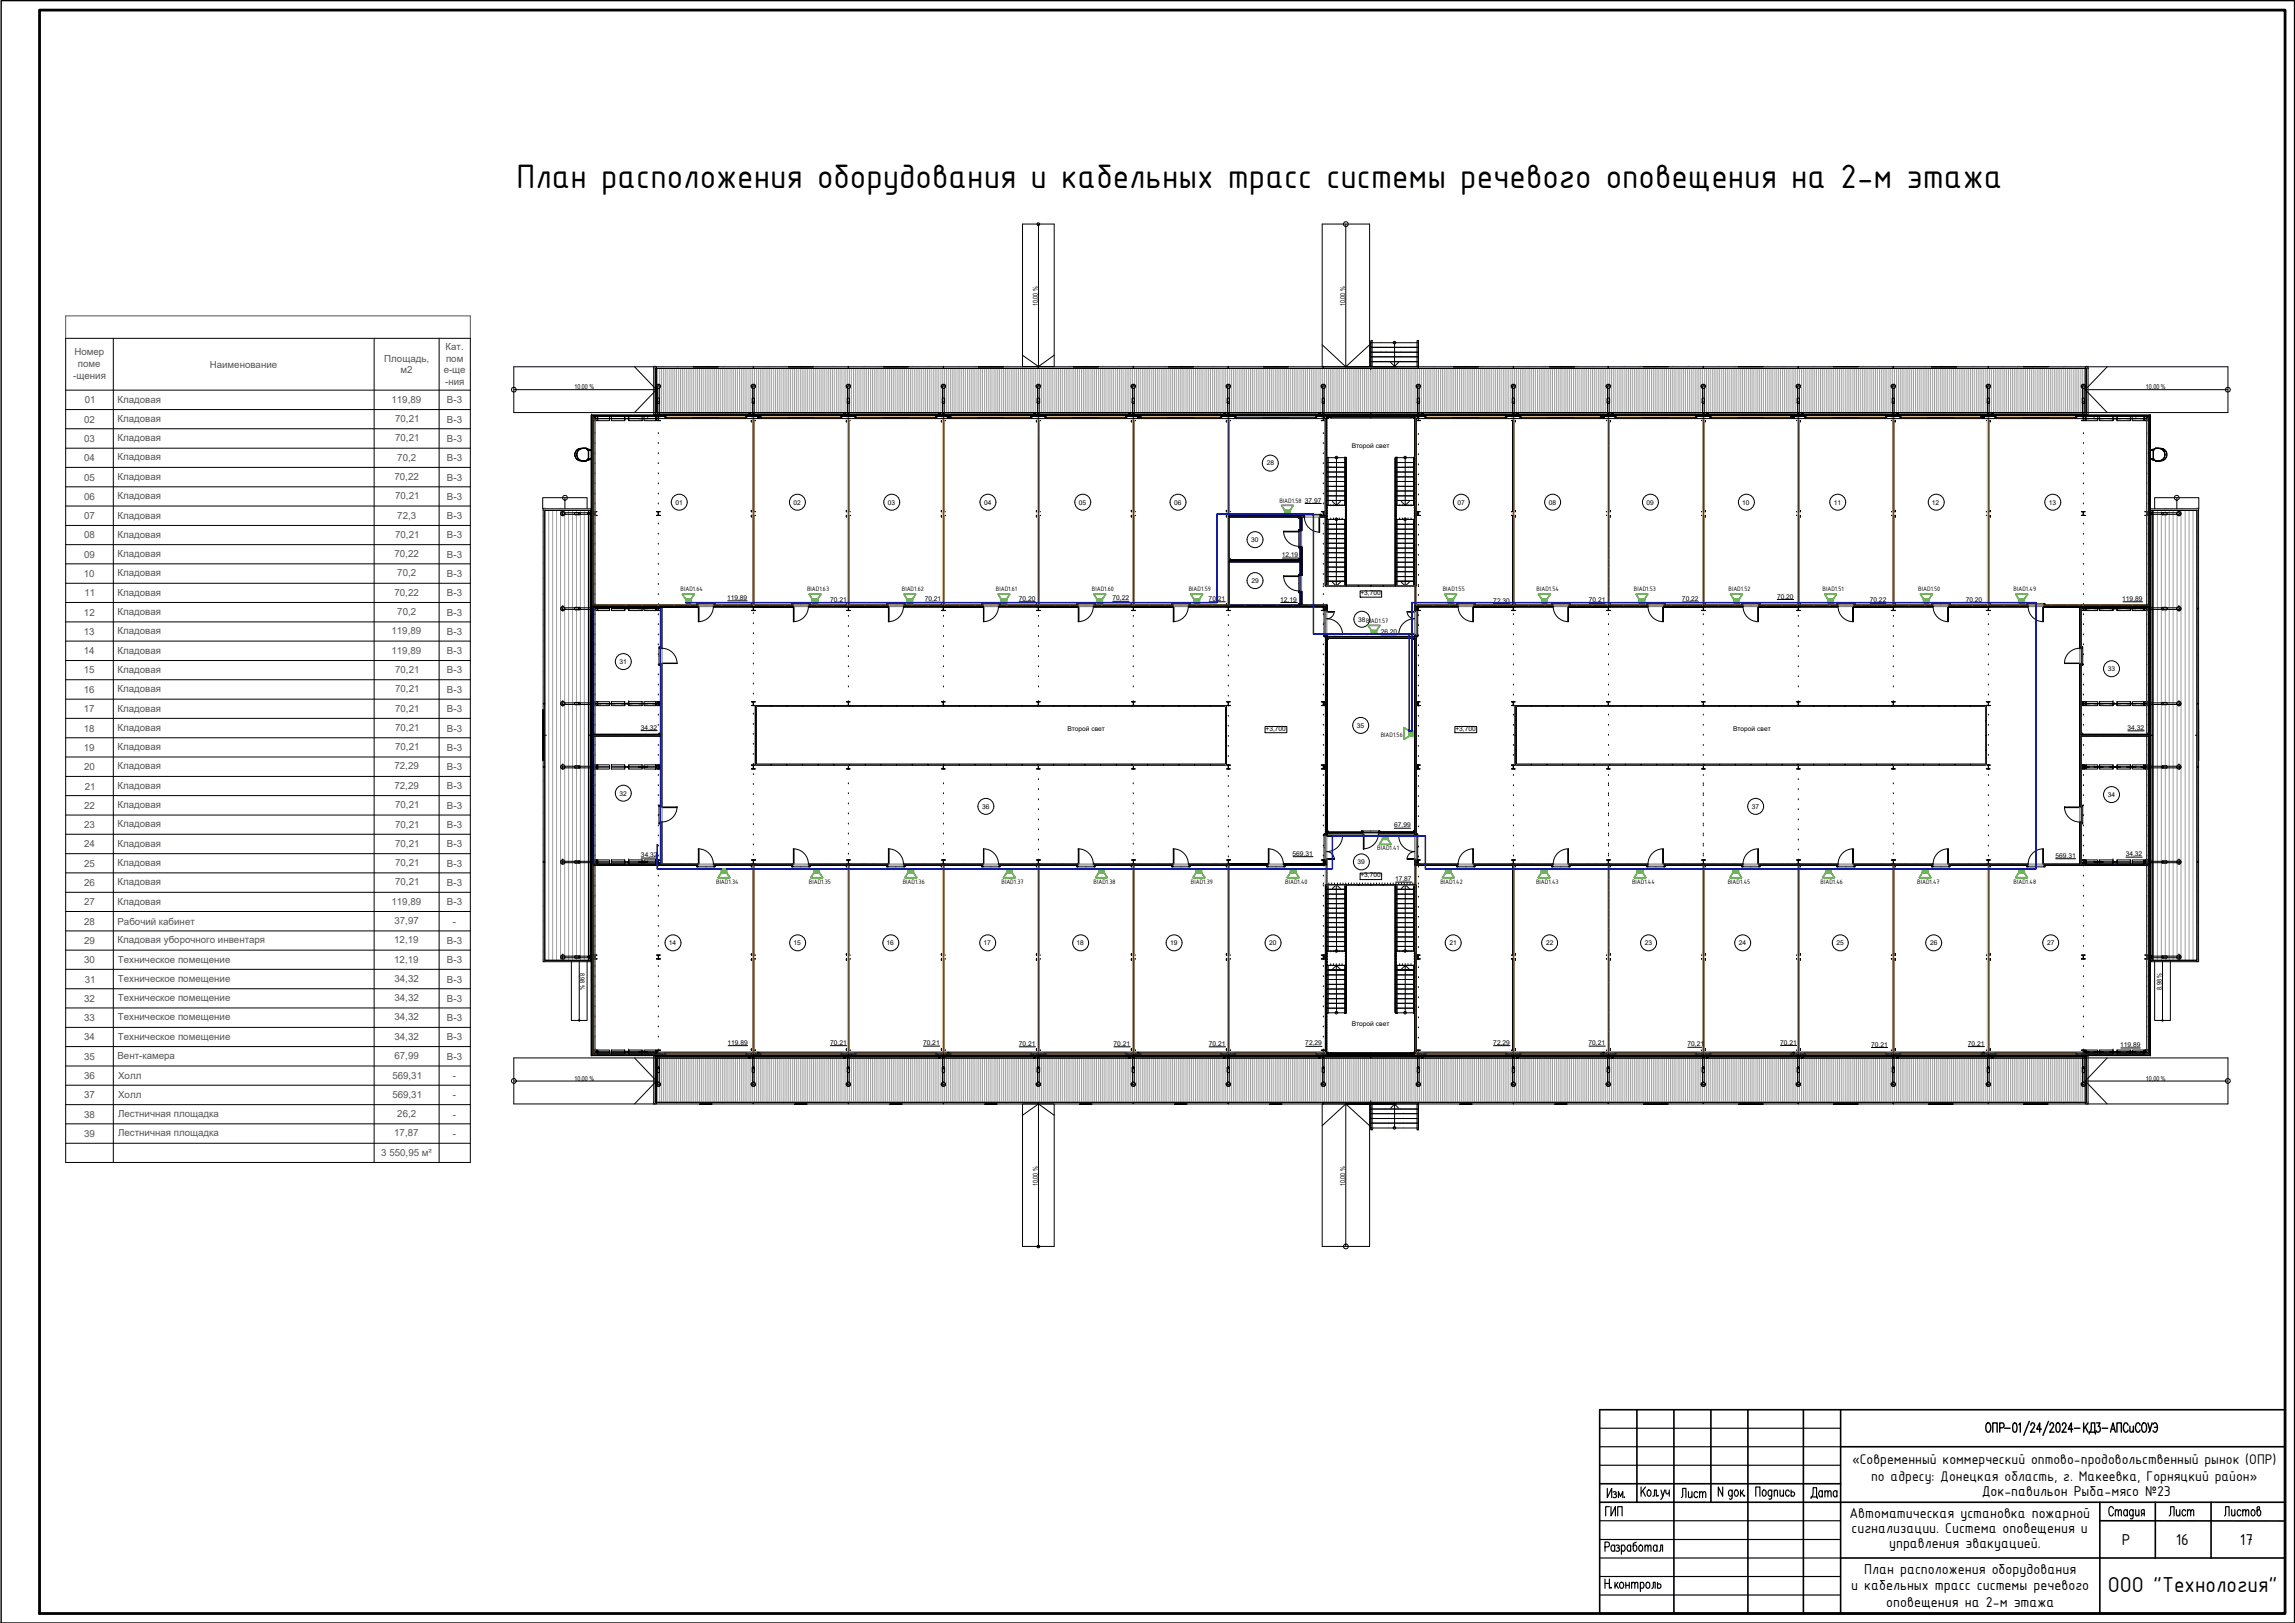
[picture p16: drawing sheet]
<svg xmlns="http://www.w3.org/2000/svg" width="420mm" height="297mm" viewBox="0 0 420 297" stroke-linecap="round" stroke-linejoin="round" font-family="sans-serif">
<defs><g id="words">
<text font-size="6.7" x="94.6" y="34.4">План расположения оборудования и кабельных трасс системы речевого оповещения на 2-м этажа</text>
<text font-size="4.4" x="306.9" y="275.2">Лист</text>
<text font-size="4.3" x="385.9" y="291.5">ООО &quot;Технология&quot;</text>
<g font-size="3.1">
<text x="388.5" y="282.7">P</text>
<text x="398.3" y="282.7">16</text>
<text x="410.1" y="282.7">17</text>
</g>
<g font-size="2.8">
<text x="339.1" y="268">«Современный коммерческий оптово-продовольственный рынок (ОПР)</text>
<text x="342.6" y="271">по адресу: Донецкая область, г. Макеевка, Горняцкий район»</text>
<text x="362.8" y="273.9">Док-павильон Рыба-мясо №23</text>
<text x="338.6" y="277.8">Автоматическая установка пожарной</text>
<text x="339" y="280.7">сигнализации. Система оповещения и</text>
<text x="341.3" y="288">План расположения оборудования</text>
<text x="345.9" y="283.2">управления эвакуацией.</text>
<text x="338.9" y="291">и кабельных трасс системы речевого</text>
<text x="345.3" y="294">оповещения на 2-м этажа</text>
</g>
<g font-size="1.8" fill="#545454">
<text x="13.6" y="65.1">Номер</text>
<text x="81.6" y="64.1">Кат.</text>
<text x="13.4" y="69.3">-щения</text>
<text x="14.3" y="67.2">поме</text>
<text x="38.4" y="67.3">Наименование</text>
<text x="70.4" y="66.2">Площадь,</text>
<text x="73.3" y="68.4">м2</text>
<text x="81.2" y="68.4">е-ще</text>
<text x="81.5" y="70.5">-ния</text>
<text x="81.7" y="66.2">пом</text>
<text x="15.4" y="77.3">02</text>
<text x="15.5" y="73.8">01</text>
<text x="21.5" y="73.7">Кладовая</text>
<text x="21.5" y="77.2">Кладовая</text>
<text x="71.7" y="73.7">119,89</text>
<text x="72.3" y="77.2">70,21</text>
<text x="81.8" y="73.8">В-3</text>
<text x="81.8" y="77.3">В-3</text>
<text x="15.4" y="80.9">03</text>
<text x="21.5" y="80.8">Кладовая</text>
<text x="72.3" y="80.8">70,21</text>
<text x="81.8" y="80.9">В-3</text>
<text x="15.4" y="84.4">04</text>
<text x="15.4" y="88">05</text>
<text x="21.5" y="84.3">Кладовая</text>
<text x="21.5" y="87.8">Кладовая</text>
<text x="72.2" y="87.8">70,22</text>
<text x="72.7" y="84.3">70,2</text>
<text x="81.8" y="84.4">В-3</text>
<text x="81.8" y="88">В-3</text>
<text x="15.4" y="91.5">06</text>
<text x="15.4" y="95">07</text>
<text x="21.5" y="91.3">Кладовая</text>
<text x="21.5" y="94.9">Кладовая</text>
<text x="72.3" y="91.3">70,21</text>
<text x="72.7" y="94.9">72,3</text>
<text x="81.8" y="91.5">В-3</text>
<text x="81.8" y="95">В-3</text>
<text x="15.4" y="98.5">08</text>
<text x="21.5" y="98.4">Кладовая</text>
<text x="21.5" y="102">Кладовая</text>
<text x="72.2" y="102">70,22</text>
<text x="72.3" y="98.4">70,21</text>
<text x="81.8" y="98.5">В-3</text>
<text x="15.3" y="105.6">10</text>
<text x="15.4" y="102.1">09</text>
<text x="21.5" y="105.5">Кладовая</text>
<text x="72.7" y="105.5">70,2</text>
<text x="81.8" y="102.1">В-3</text>
<text x="81.8" y="105.6">В-3</text>
<text x="15.4" y="112.7">12</text>
<text x="15.5" y="109.2">11</text>
<text x="21.5" y="109">Кладовая</text>
<text x="21.5" y="112.6">Кладовая</text>
<text x="72.2" y="109">70,22</text>
<text x="72.7" y="112.6">70,2</text>
<text x="81.8" y="109.2">В-3</text>
<text x="81.8" y="112.7">В-3</text>
<text x="15.3" y="116.2">13</text>
<text x="15.3" y="119.7">14</text>
<text x="21.5" y="116.1">Кладовая</text>
<text x="21.5" y="119.6">Кладовая</text>
<text x="71.7" y="116.1">119,89</text>
<text x="71.7" y="119.6">119,89</text>
<text x="81.8" y="116.2">В-3</text>
<text x="81.8" y="119.7">В-3</text>
<text x="15.3" y="123.3">15</text>
<text x="21.5" y="123.2">Кладовая</text>
<text x="72.3" y="123.2">70,21</text>
<text x="81.8" y="123.3">В-3</text>
<text x="15.3" y="126.8">16</text>
<text x="15.3" y="130.4">17</text>
<text x="21.5" y="126.7">Кладовая</text>
<text x="21.5" y="130.2">Кладовая</text>
<text x="72.3" y="126.7">70,21</text>
<text x="72.3" y="130.2">70,21</text>
<text x="81.8" y="126.8">В-3</text>
<text x="81.8" y="130.3">В-3</text>
<text x="15.3" y="133.9">18</text>
<text x="15.3" y="137.4">19</text>
<text x="21.5" y="133.8">Кладовая</text>
<text x="21.5" y="137.3">Кладовая</text>
<text x="72.3" y="133.8">70,21</text>
<text x="72.3" y="137.3">70,21</text>
<text x="81.8" y="133.9">В-3</text>
<text x="81.8" y="137.4">В-3</text>
<text x="15.4" y="141">20</text>
<text x="21.5" y="140.8">Кладовая</text>
<text x="72.2" y="140.8">72,29</text>
<text x="81.8" y="141">В-3</text>
<text x="15.4" y="148">22</text>
<text x="15.5" y="144.5">21</text>
<text x="21.5" y="144.3">Кладовая</text>
<text x="21.5" y="147.9">Кладовая</text>
<text x="72.2" y="144.4">72,29</text>
<text x="72.3" y="147.9">70,21</text>
<text x="81.8" y="144.5">В-3</text>
<text x="81.8" y="148">В-3</text>
<text x="15.4" y="151.5">23</text>
<text x="15.4" y="155.1">24</text>
<text x="21.5" y="151.4">Кладовая</text>
<text x="21.5" y="155">Кладовая</text>
<text x="72.3" y="151.5">70,21</text>
<text x="72.3" y="155">70,21</text>
<text x="81.8" y="151.5">В-3</text>
<text x="81.8" y="155.1">В-3</text>
<text x="15.4" y="158.6">25</text>
<text x="21.5" y="158.5">Кладовая</text>
<text x="72.3" y="158.5">70,21</text>
<text x="81.8" y="158.6">В-3</text>
<text x="15.4" y="162.2">26</text>
<text x="15.4" y="165.7">27</text>
<text x="21.5" y="162">Кладовая</text>
<text x="21.5" y="165.6">Кладовая</text>
<text x="71.7" y="165.6">119,89</text>
<text x="72.3" y="162">70,21</text>
<text x="81.8" y="162.2">В-3</text>
<text x="81.8" y="165.7">В-3</text>
<text x="15.4" y="169.2">28</text>
<text x="15.4" y="172.7">29</text>
<text x="21.5" y="172.6">Кладовая уборочного инвентаря</text>
<text x="21.5" y="169.2">Рабочий кабинет</text>
<text x="72.2" y="172.6">12,19</text>
<text x="72.2" y="169.1">37,97</text>
<text x="81.8" y="172.7">В-3</text>
<text x="82.9" y="169.2">-</text>
<text x="15.4" y="176.3">30</text>
<text x="15.5" y="179.8">31</text>
<text x="21.6" y="176.2">Техническое помещение</text>
<text x="21.6" y="179.7">Техническое помещение</text>
<text x="72.2" y="176.2">12,19</text>
<text x="72.2" y="179.7">34,32</text>
<text x="81.8" y="176.3">В-3</text>
<text x="81.8" y="179.8">В-3</text>
<text x="15.4" y="183.4">32</text>
<text x="21.6" y="183.2">Техническое помещение</text>
<text x="72.2" y="183.2">34,32</text>
<text x="81.8" y="183.4">В-3</text>
<text x="15.4" y="186.9">33</text>
<text x="15.4" y="190.4">34</text>
<text x="21.6" y="186.8">Техническое помещение</text>
<text x="21.6" y="190.3">Техническое помещение</text>
<text x="72.2" y="186.8">34,32</text>
<text x="72.2" y="190.3">34,32</text>
<text x="81.8" y="186.9">В-3</text>
<text x="81.8" y="190.4">В-3</text>
<text x="15.4" y="194">35</text>
<text x="15.4" y="197.5">36</text>
<text x="21.5" y="193.8">Вент-камера</text>
<text x="21.6" y="197.5">Холл</text>
<text x="71.8" y="197.4">569,31</text>
<text x="72.2" y="193.8">67,99</text>
<text x="81.8" y="194">В-3</text>
<text x="82.9" y="197.5">-</text>
<text x="15.4" y="201">37</text>
<text x="21.6" y="201">Холл</text>
<text x="71.8" y="200.9">569,31</text>
<text x="82.9" y="201">-</text>
<text x="15.4" y="204.5">38</text>
<text x="15.4" y="208.1">39</text>
<text x="21.6" y="204.5">Лестничная площадка</text>
<text x="21.6" y="208">Лестничная площадка</text>
<text x="72.2" y="208">17,87</text>
<text x="72.7" y="204.5">26,2</text>
<text x="82.9" y="204.6">-</text>
<text x="82.9" y="208.1">-</text>
<text x="69.8" y="211.5">3 550,95 м²</text>
</g>
<g font-size="1.3">
<text x="234.2" y="92">BIAD1.58</text>
<text x="124.6" y="108.2">BIAD1.64</text>
<text x="147.7" y="108.2">BIAD1.63</text>
<text x="165.1" y="108.2">BIAD1.62</text>
<text x="182.3" y="108.2">BIAD1.61</text>
<text x="199.9" y="108.2">BIAD1.60</text>
<text x="217.6" y="108.2">BIAD1.59</text>
<text x="264.1" y="108.2">BIAD1.55</text>
<text x="281.3" y="108.2">BIAD1.54</text>
<text x="299.1" y="108.2">BIAD1.53</text>
<text x="316.4" y="108.2">BIAD1.52</text>
<text x="333.7" y="108.2">BIAD1.51</text>
<text x="351.2" y="108.2">BIAD1.50</text>
<text x="368.6" y="108.2">BIAD1.49</text>
<text x="252.8" y="134.9">BIAD1.56</text>
<text x="252.1" y="155.6">BIAD1.41</text>
<text x="131.1" y="161.7">BIAD1.34</text>
<text x="148.1" y="161.7">BIAD1.35</text>
<text x="165.3" y="161.7">BIAD1.36</text>
<text x="183.3" y="161.7">BIAD1.37</text>
<text x="200.2" y="161.7">BIAD1.38</text>
<text x="218" y="161.7">BIAD1.39</text>
<text x="235.3" y="161.7">BIAD1.40</text>
<text x="263.7" y="161.7">BIAD1.42</text>
<text x="281.2" y="161.7">BIAD1.43</text>
<text x="298.8" y="161.7">BIAD1.44</text>
<text x="316.3" y="161.7">BIAD1.45</text>
<text x="333.3" y="161.7">BIAD1.46</text>
<text x="351" y="161.7">BIAD1.47</text>
<text x="368.6" y="161.7">BIAD1.48</text>
</g>
<g font-size="1.2">
<text x="190" y="56.1" transform="rotate(-90 190 56.1)">10,00 %</text>
<text x="246.3" y="56.1" transform="rotate(-90 246.3 56.1)">10,00 %</text>
<text x="105.2" y="71.3">10,00 %</text>
<text x="392.9" y="71.3">10,00 %</text>
<text x="247.5" y="82">Второй свет</text>
<text x="231.9" y="85.2">28</text>
<text x="123.7" y="92.4">01</text>
<text x="145.3" y="92.4">02</text>
<text x="162.6" y="92.4">03</text>
<text x="180.2" y="92.4">04</text>
<text x="197.5" y="92.4">05</text>
<text x="215" y="92.4">06</text>
<text x="238.9" y="92">37,97</text>
<text x="266.8" y="92.4">07</text>
<text x="283.5" y="92.4">08</text>
<text x="301.5" y="92.4">09</text>
<text x="318.9" y="92.4">10</text>
<text x="335.7" y="92.4">11</text>
<text x="353.7" y="92.4">12</text>
<text x="375.1" y="92.4">13</text>
<text x="229.1" y="99.2">30</text>
<text x="234.7" y="102">12,19</text>
<text x="229.1" y="106.7">29</text>
<text x="133.1" y="109.8">119,89</text>
<text x="152" y="110.1">70,21</text>
<text x="169.3" y="110.1">70,21</text>
<text x="186.5" y="110">70,20</text>
<text x="203.7" y="109.9">70,22</text>
<text x="221.3" y="110">70,21</text>
<text x="234.4" y="110.1">12,19</text>
<text x="248.6" y="113.8">38BIAD1.57</text>
<text x="249" y="109">+3,700</text>
<text x="273.4" y="110.3">72,30</text>
<text x="290.9" y="110.2">70,21</text>
<text x="307.9" y="110">70,22</text>
<text x="325.3" y="109.5">70,20</text>
<text x="342.3" y="110.2">70,22</text>
<text x="359.9" y="110.1">70,20</text>
<text x="388.5" y="110">119,89</text>
<text x="252.8" y="116">26,20</text>
<text x="113.4" y="121.5">31</text>
<text x="385.9" y="122.8">33</text>
<text x="117.3" y="133.5">34,32</text>
<text x="195.4" y="133.8">Второй свет</text>
<text x="231.7" y="133.7">+3,700</text>
<text x="248.4" y="133.2">35</text>
<text x="266.4" y="133.7">+3,700</text>
<text x="317.3" y="133.8">Второй свет</text>
<text x="389.5" y="133.6">34,32</text>
<text x="113.4" y="145.6">32</text>
<text x="179.8" y="148">36</text>
<text x="320.7" y="148">37</text>
<text x="385.9" y="145.9">34</text>
<text x="255.2" y="151.4">67,99</text>
<text x="117.3" y="156.9">34,32</text>
<text x="236.6" y="156.6">569,31</text>
<text x="248.5" y="158.2">39</text>
<text x="249" y="160.6">+3,700</text>
<text x="255.4" y="161.3">17,87</text>
<text x="376.3" y="157">569,31</text>
<text x="389.2" y="156.7">34,32</text>
<text x="122.4" y="173">14</text>
<text x="145.3" y="173">15</text>
<text x="162.3" y="173">16</text>
<text x="180" y="173">17</text>
<text x="197.1" y="173">18</text>
<text x="214.2" y="173">19</text>
<text x="232.4" y="173">20</text>
<text x="265.4" y="173">21</text>
<text x="283" y="173">22</text>
<text x="301.1" y="173">23</text>
<text x="318.3" y="173">24</text>
<text x="336.2" y="173">25</text>
<text x="353.4" y="173">26</text>
<text x="374.8" y="173">27</text>
<text x="106.2" y="178" transform="rotate(90 106.2 178)">8,98 %</text>
<text x="395.8" y="181.2" transform="rotate(-90 395.8 181.2)">8,98 %</text>
<text x="133.2" y="191.2">119,89</text>
<text x="152" y="191.2">70,21</text>
<text x="169" y="191.3">70,21</text>
<text x="186.5" y="191.4">70,21</text>
<text x="203.9" y="191.4">70,21</text>
<text x="221.3" y="191.4">70,21</text>
<text x="239" y="191.3">72,29</text>
<text x="247.5" y="187.8">Второй свет</text>
<text x="273.4" y="191.2">72,29</text>
<text x="290.8" y="191.3">70,21</text>
<text x="308.9" y="191.5">70,21</text>
<text x="325.9" y="191.2">70,21</text>
<text x="342.6" y="191.5">70,21</text>
<text x="360.3" y="191.4">70,21</text>
<text x="388.2" y="191.6">119,89</text>
<text x="105.2" y="197.8">10,00 %</text>
<text x="392.9" y="197.8">10,00 %</text>
<text x="190" y="217.1" transform="rotate(-90 190 217.1)">10,00 %</text>
<text x="246.3" y="217.1" transform="rotate(-90 246.3 217.1)">10,00 %</text>
</g>
</g></defs>
<g fill="none" stroke="#000" stroke-width=".18">
<path d="M108.3 76.1l.3 .5M108.3 76h.1M108.3 76.2v.1M108.3 79.8l.3 .5M108.3 78.4l.3 .5M108.3 78.1l.3 .5M108.3 79.5l.3 .5M108.3 79.2l.3 .5M108.3 77.8l.3 .5M108.3 77.5l.3 .5M108.3 76.9l.3 .5M108.3 78.9l.3 .5"/>
<path d="M108.3 78.7l.3 .4M108.3 77.2l.3 .5M108.3 76.7l.3 .5M108.3 76.4l.3 .5M108.4 76l.1 .2M108.5 76l-.2 .2M108.5 76.2h.1M108.5 76h.1M108.6 76.4l-.3 .5M108.6 76.7l-.3 .5M108.6 76.9l-.3 .6M108.6 77.2l-.3 .6"/>
<path d="M108.6 77.5l-.3 .5M108.6 77.8l-.3 .5M108.6 78.1l-.3 .5M108.6 78.4l-.3 .5M108.6 78.7l-.3 .5M108.6 79l-.3 .5M108.6 79.3l-.3 .5M108.6 79.6l-.3 .4M108.6 79.8l-.3 .5M108.6 76l.1 .2M108.6 76l-.3 .6M108.7 76l.2 .2"/>
<path d="M108.8 76l-.2 .2M108.9 76l.2 .2M109 76l-.2 .2M109.1 76l.1 .2M109.1 76l-.1 .2M109.2 76l.2 .2M109.3 76l-.2 .2M109.4 76l.2 .2M109.5 76l-.2 .2M109.6 76l.1 .2M109.6 76l-.1 .2M109.7 76l.2 .2"/>
<path d="M109.8 76l-.2 .2M109.9 76l.2 .2M110 76l-.2 .2M110.1 76l.1 .2M110.2 76l-.2 .2M110.2 76l.2 .2M110.3 76l-.1 .2M110.4 76l.2 .2M110.5 76l-.2 .2M110.6 76l.1 .2M110.7 76l-.2 .2M110.7 76l.2 .2"/>
<path d="M110.8 76l-.1 .2M110.9 76l.2 .2M111 76l-.2 .2M111.1 76l.2 .2M111.2 76l-.2 .2M111.3 76l.1 .2M111.3 76l-.1 .2M111.4 76l.2 .2M111.5 76l-.2 .2M111.6 76l.2 .2M111.7 76l-.2 .2M111.8 76l.1 .2"/>
<path d="M111.8 76l-.1 .2M111.9 76l.2 .2M112 76l-.2 .2M112.1 76l.1 .2M112.1 76l-.1 .2M112.2 76l.2 .2M112.3 76l-.2 .2M112.4 76l.2 .2M112.5 76l-.2 .2M112.6 76l.1 .2M112.6 76l-.1 .2M112.7 76l.2 .2"/>
<path d="M112.8 76l-.2 .2M112.9 76l.2 .2M113 76l-.2 .2M113.1 76l.1 .2M113.2 76l-.2 .2M113.2 76l.2 .2M113.3 76l-.1 .2M113.4 76l.2 .2M113.5 76l-.2 .2M113.6 76l.1 .2M113.7 76l-.2 .2M113.7 76l.2 .2"/>
<path d="M113.8 76l-.1 .2M113.9 76l.2 .2M114 76l-.2 .2M114.1 76l.2 .2M114.2 76l-.2 .2M114.3 76l.1 .2M114.3 76l-.1 .2M114.4 76l.2 .2M114.5 76l-.2 .2M114.6 76l.2 .2M114.7 76l-.2 .2M114.8 76l.1 .2"/>
<path d="M114.9 76l-.2 .2M114.9 76l.2 .2M115 76l-.1 .2M115.1 76l.2 .2M115.2 76l-.2 .2M115.3 76l.1 .2M115.4 76l-.2 .2M115.4 76l.2 .2M115.5 76l-.1 .2M115.6 76l.1 .2M115.7 76l-.2 .2M115.7 76l.2 .2"/>
<path d="M115.8 76l-.1 .2M115.9 76l.2 .2M116 76l-.2 .2M116.1 76l.1 .2M116.2 76l-.2 .2M116.2 76l.2 .2M116.3 76l-.1 .2M116.4 76l.2 .2M116.5 76l-.2 .2M116.6 76l.2 .2M116.7 76l-.2 .2M116.8 76l.1 .2"/>
<path d="M116.8 76l-.1 .2M116.9 76l.2 .2M117 76l-.2 .2M117.1 76l.2 .2M117.2 76l-.2 .2M117.3 76l.1 .2M117.3 76l-.1 .2M117.4 76l.2 .2M117.5 76l-.2 .2M117.6 76l.2 .2M117.7 76l-.2 .2M117.8 76l.1 .2"/>
<path d="M117.9 76l-.2 .2M117.9 76l.2 .2M118 76l-.1 .2M118.1 76l.2 .2M118.2 76l-.2 .2M118.3 76l.1 .2M118.4 76l-.2 .2M118.4 76l.2 .2M118.5 76l-.1 .2M118.6 76l.2 .2M118.7 76l-.2 .2M118.8 76l.2 .2"/>
<path d="M118.9 76l-.2 .2M119 76l.1 .2M119 76l-.1 .2M119.1 76l.2 .2M119.2 76l-.2 .2M119.3 76l.1 .2M119.3 76l-.1 .2M119.4 76l.2 .2M119.5 76l-.2 .2M119.6 76l.2 .2M119.7 76l-.2 .2M119.8 76l.1 .2"/>
<path d="M119.8 76l-.1 .2M119.9 76l.2 .2M120 76l-.2 .2M120.1 76l.2 .2M120.2 76l-.2 .2M120.3 76l.1 .2M120.4 76l-.2 .2M120.4 76l.2 .2M120.5 76l-.1 .2M120.6 76l.2 .2M120.7 76l-.2 .2M120.8 76l.1 .2"/>
<path d="M120.9 76l-.2 .2M120.9 76l.2 .2M121 76l-.1 .2M121.1 76l.2 .2M121.2 76l-.2 .2M121.3 76l.2 .2M121.4 76l-.2 .2M121.5 76l.1 .2M121.5 76l-.1 .2M121.6 76l.2 .2M121.7 76l-.2 .2M121.8 76l.2 .2"/>
<path d="M121.9 76l-.2 .2M122 76h.1M122 76.1l-.1 .1M136.5 76.2h.1M136.5 76l.2 .2M136.6 76l-.1 .1M136.7 76l.2 .2M136.8 76l-.2 .2M136.9 76l.1 .2M136.9 76l-.1 .2M137 76l.2 .2M137.1 76l-.2 .2"/>
<path d="M137.2 76l.1 .2M137.2 76l-.1 .2M137.3 76l.2 .2M137.4 76l-.2 .2M137.5 76l.2 .2M137.6 76l-.2 .2M137.7 76l.1 .2M137.8 76l-.2 .2M137.8 79.9l.2 .5M137.8 79.6l.2 .5M137.8 79.3l.2 .5M137.8 79l.2 .5"/>
<path d="M137.8 78.7l.2 .5M137.8 78.4l.2 .5M137.8 78.2l.2 .4M137.8 77.9l.2 .5M137.8 77.6l.2 .5M137.8 77.3l.2 .5M137.8 77l.2 .5M137.8 76l.2 .2M137.8 77v.1M137.9 77l.1 .2M137.9 76l-.1 .2M138 76l.2 .2"/>
<path d="M138 77l-.2 .4M138 77.2l-.2 .5M138 77.5l-.2 .5M138 77.8l-.2 .5M138 78l-.2 .6M138 78.3l-.2 .5M138 78.6l-.2 .5M138 78.9l-.2 .5M138 79.2l-.2 .5M138 79.5l-.2 .5M138 79.8l-.2 .5M138.1 76l-.2 .2"/>
<path d="M138.2 76l.1 .2M138.3 76l-.2 .2M138.3 76l.2 .2M138.4 76l-.1 .2M138.5 76l.2 .2M138.6 76l-.2 .2M138.7 76l.2 .2M138.8 76l-.2 .2M138.9 76l.1 .2M138.9 76l-.1 .2M139 76l.2 .2M139.1 76l-.2 .2"/>
<path d="M139.2 76l.2 .2M139.3 76l-.2 .2M139.4 76.1l-.1 .1M139.4 76h.1M153.9 76.1v.1M153.9 76l.2 .2M154 76l-.1 .2M154.1 76l.2 .2M154.2 76l-.2 .2M154.3 76l.1 .2M154.3 76l-.1 .2M154.4 76l.2 .2"/>
<path d="M154.5 76l-.2 .2M154.6 76l.2 .2 .2-.2M154.7 76l-.2 .2M154.7 76.2l.1-.2 .1 .2M154.9 76l.2 .2M155.1 76l.1 .2M155.2 76l-.2 .2M155.2 77.2l.2 .6-.2 .5M155.2 78.1l.2 .5-.2 .5M155.2 79.6l.2 .5-.2 .5M155.2 79.9l.2 .5-.2 .5M155.2 79.3l.2 .5-.2 .5"/>
<path d="M155.2 77.8l.2 .5-.2 .6M155.2 79l.2 .5-.2 .5M155.2 77l.2 .5M155.2 77.5l.2 .5-.2 .6M155.2 78.4l.2 .5-.2 .5M155.2 78.7l.2 .5-.2 .5M155.2 77v.1M155.2 76l.2 .2M155.3 76l-.1 .2M155.3 77l.1 .2-.2 .5M155.4 77l-.2 .4M155.4 76l.2 .2"/>
<path d="M155.4 77.5l-.2 .5M155.5 76l-.2 .2M155.6 76l.1 .2M155.7 76l-.2 .2M155.7 76l.2 .2M155.8 76l-.1 .2M155.9 76l.2 .2M156 76l-.2 .2M156.1 76l.2 .2M156.2 76l-.2 .2M156.3 76l.1 .2M156.3 76l-.1 .2"/>
<path d="M156.4 76l.2 .2M156.5 76l-.2 .2M156.6 76l.2 .2M156.7 76l-.2 .2M156.8 76.1l-.1 .1M156.8 76h.1M171.2 76.1l.1 .1M171.3 76l.2 .2M171.4 76l-.2 .2M171.5 76l.2 .2M171.6 76l-.2 .2M171.7 76l.1 .2"/>
<path d="M171.7 76l-.1 .2M171.8 76l.2 .2M171.9 76l-.2 .2M172 76l.2 .2M172.1 76l-.2 .2M172.2 76l.1 .2M172.3 76l-.2 .2M172.3 76l.2 .2M172.4 76l-.1 .2M172.5 76l.2 .2M172.6 79.3l.2 .5M172.6 79l.2 .5"/>
<path d="M172.6 78.1l.2 .5M172.6 77.5l.2 .5M172.6 77.2l.2 .6M172.6 79.9l.2 .4M172.6 78.7l.2 .5M172.6 79.6l.2 .5M172.6 78.4l.2 .5M172.6 77.8l.2 .5M172.6 76l-.2 .2M172.6 77l.2 .5M172.7 77l-.1 .1M172.7 76l.1 .2"/>
<path d="M172.7 76l-.1 .2M172.7 77l.1 .2M172.8 77l-.2 .4M172.8 76l.2 .2M172.8 77.2l-.2 .5M172.8 77.5l-.2 .5M172.8 77.8l-.2 .5M172.8 78.1l-.2 .5M172.8 78.4l-.2 .5M172.8 78.6l-.2 .5M172.8 78.9l-.2 .5M172.8 79.2l-.2 .5"/>
<path d="M172.8 79.5l-.2 .5M172.8 79.8l-.2 .5M172.9 76l-.2 .2M173 76l.1 .2M173.1 76l-.2 .2M173.1 76l.2 .2M173.2 76l-.1 .2M173.3 76l.2 .2M173.4 76l-.2 .2M173.5 76l.2 .2M173.6 76l-.2 .2M173.7 76l.1 .2"/>
<path d="M173.7 76l-.1 .2M173.8 76l.2 .2M173.9 76l-.2 .2M174 76l.2 .2M174.1 76l-.2 .2M174.2 76.1l-.1 .1M188.6 76.1l.1 .1M188.7 76l.2 .2M188.8 76l-.2 .2M188.9 76l.2 .2M189 76l-.2 .2M189.1 76l.1 .2"/>
<path d="M189.1 76l-.1 .2M189.2 76l.2 .2M189.3 76l-.2 .2M189.4 76l.2 .2M189.5 76l-.2 .2M189.6 76l.1 .2M189.7 76l-.2 .2M189.7 76l.2 .2M189.8 76l-.1 .2M189.9 76l.2 .2M189.9 79.8l.3 .5M189.9 79.5l.3 .5"/>
<path d="M189.9 79.2l.3 .5M189.9 78.9l.3 .5M189.9 78.7l.3 .4M189.9 78.4l.3 .5M189.9 78.1l.3 .5M189.9 77.8l.3 .5M189.9 77.5l.3 .5M189.9 77.2l.3 .5M190 76l-.2 .2M190 77l.2 .4M190.1 77l-.2 .2M190.1 76l.1 .2"/>
<path d="M190.2 76l-.2 .2M190.2 77v.2M190.2 79.3l-.3 .5M190.2 77l-.3 .5M190.2 77.2l-.3 .6M190.2 77.5l-.3 .5M190.2 77.8l-.3 .5M190.2 78.1l-.3 .5M190.2 78.4l-.3 .5M190.2 78.7l-.3 .5M190.2 79l-.3 .5M190.2 79.6l-.3 .4"/>
<path d="M190.2 79.8l-.3 .5M190.2 76l.2 .2M190.3 76l-.1 .2M190.4 76l.2 .2M190.5 76l-.2 .2M190.6 76l.1 .2M190.6 76l-.1 .2M190.7 76l.2 .2M190.8 76l-.2 .2M190.9 76l.2 .2M191 76l-.2 .2M191.1 76l.1 .2"/>
<path d="M191.1 76l-.1 .2M191.2 76l.2 .2M191.3 76l-.2 .2M191.4 76l.2 .2M191.5 76l-.2 .2M191.6 76.1l-.1 .1M206 76.1l.1 .1M206 76h.1M206.1 76l.2 .2M206.2 76l-.2 .2M206.3 76l.2 .2M206.4 76l-.2 .2"/>
<path d="M206.5 76l.1 .2M206.5 76l-.1 .2M206.6 76l.2 .2M206.7 76l-.2 .2M206.8 76l.2 .2M206.9 76l-.2 .2M207 76l.1 .2M207.1 76l-.2 .2M207.1 76l.2 .2M207.2 76l-.1 .2M207.3 76l.2 .2M207.3 79.5l.3 .5"/>
<path d="M207.3 79.2l.3 .5M207.3 77.8l.3 .5M207.3 77.5l.3 .5M207.3 77.2l.3 .5M207.4 76l-.2 .2M207.4 77l.2 .4M207.5 77l-.2 .2M207.5 76l.1 .2M207.6 76l-.2 .2M207.6 77v.1M207.6 77.2l-.3 .6M207.6 78.4l-.3 .5 .3 .5"/>
<path d="M207.6 78.7l-.3 .5M207.6 79.9l-.3 .5 .3 .5M207.6 79.3l-.3 .5 .3 .5M207.6 77.8l-.3 .5 .3 .6M207.6 77l-.3 .5M207.6 77.5l-.3 .5 .3 .6M207.6 78.1l-.3 .5 .3 .5M207.6 79l-.3 .5M207.6 79.6l-.3 .5 .3 .5M207.6 76l.2 .2M207.7 76l-.1 .2M207.8 76l.2 .2"/>
<path d="M207.9 76l-.2 .2M208 76l.2 .2M208.1 76l-.2 .2M208.2 76l.1 .2M208.2 76l-.1 .2M208.3 76l.2 .2M208.4 76l-.2 .2M208.5 76l.1 .2M208.5 76l-.1 .2M208.6 76l.2 .2M208.7 76l-.2 .2M208.8 76l.2 .2"/>
<path d="M208.9 76l-.2 .2M209 76.1l-.1 .1M223.4 76h.1M223.4 76.1l.1 .1M223.5 76l.2 .2M223.6 76l-.2 .2M223.7 76l.2 .2M223.8 76l-.2 .2M223.9 76l.1 .2M223.9 76l-.1 .2M224 76l.2 .2M224.1 76l-.2 .2"/>
<path d="M224.2 76l.2 .2M224.3 76l-.2 .2M224.4 76l.1 .2M224.5 76l-.2 .2M224.5 76l.2 .2M224.6 76l-.1 .2M224.7 76l.2 .2M224.7 79.8l.3 .5M224.7 79.5l.3 .5M224.7 79.2l.3 .5M224.7 78.9l.3 .5M224.7 77.8l.3 .5"/>
<path d="M224.7 77.5l.3 .5M224.7 77.2l.3 .5M224.8 77l.2 .4M224.8 76l-.2 .2M224.9 76l.1 .2M224.9 77l-.2 .2M225 77v.1M225 76l-.2 .2M225 78.1l-.3 .5 .3 .5M225 77.6l-.3 .4 .3 .6M225 77.8l-.3 .5 .3 .6M225 78.4l-.3 .5"/>
<path d="M225 79.3l-.3 .5M225 77.3l-.3 .5M225 77l-.3 .5M225 78.7l-.3 .5M225 79l-.3 .5M225 79.6l-.3 .5 .3 .5M225 79.9l-.3 .5 .3 .5M225 76l.2 .2M225.1 76l-.1 .2M225.2 76l.2 .2M225.3 76l-.2 .2M225.4 76l.2 .2"/>
<path d="M225.5 76l-.2 .2M225.6 76l.1 .2M225.6 76l-.1 .2M225.7 76l.2 .2M225.8 76l-.2 .2M225.9 76l.2 .2M226 76l-.2 .2M226.1 76l.1 .2M226.1 76l-.1 .2M226.2 76l.1 .2M226.3 76l-.2 .2M240.8 76.1l.1 .1"/>
<path d="M240.8 76h.1M240.9 76l.2 .2M241 76l-.2 .2M241.1 76l.2 .2M241.2 76l-.2 .2M241.3 76l.1 .2M241.3 76l-.1 .2M241.4 76l.2 .2M241.5 76l-.2 .2M241.6 76l.2 .2M241.7 76l-.2 .2M241.8 76l.1 .2"/>
<path d="M241.9 76l-.2 .2M241.9 76l.2 .2M242 76l-.1 .2M242.1 76l.2 .2M242.2 76l-.2 .2M242.3 76l.1 .2M242.4 76l-.2 .2M242.4 76l.2 .2M242.5 76l-.1 .2M242.6 76l.3 .5M242.7 79.8l.2 .4M242.7 79.5l.2 .5"/>
<path d="M242.7 79.2l.2 .5M242.7 78.9l.2 .5M242.7 78.6l.2 .5M242.7 78.3l.2 .5M242.7 78l.2 .5M242.7 77.8l.2 .5M242.7 77.5l.2 .5M242.7 77.2l.2 .5M242.7 76.9l.2 .5M242.7 76.6l.2 .5M242.7 76.3l.2 .5M242.7 76l-.2 .2"/>
<path d="M242.8 76l.2 .2M242.9 76l-.2 .4M242.9 76.4l-.2 .5M242.9 76.7l-.2 .5M242.9 77l-.2 .5M242.9 77.3l-.2 .5M242.9 77.6l-.2 .5M242.9 77.9l-.2 .5M242.9 78.2l-.2 .5M242.9 78.4l-.2 .5M242.9 78.7l-.2 .5M242.9 79l-.2 .5"/>
<path d="M242.9 79.3l-.2 .5M242.9 79.6l-.2 .5M242.9 79.9l-.2 .5M243 76l.1 .2M243 76l-.3 .7M243.1 76l.2 .2M243.2 76l-.2 .2M243.3 76l.2 .2M243.4 76l-.2 .2M243.5 76l.1 .2M243.5 76l-.1 .2M243.6 76l.1 .1"/>
<path d="M243.7 76.2h.1M243.7 76l-.2 .2M258.3 76l.1 .2M258.4 76l.1 .2M258.4 76l-.1 .2M258.5 76l.2 .2M258.6 76l-.2 .2M258.7 76l.1 .2M258.7 76l-.1 .2M258.8 76l.5 .7-.3 .5M258.9 76l-.2 .2M259 76.5l.3 .5-.3 .5"/>
<path d="M259 76.8l.3 .5-.3 .5M259 77.1l.3 .5-.3 .5M259 77.4l.3 .5-.3 .5M259 77.7l.3 .5-.3 .5M259 78l.3 .5-.3 .5M259 78.3l.3 .5-.3 .5M259 78.6l.3 .5-.3 .5M259 78.9l.3 .5-.3 .5M259 79.1l.3 .6-.3 .5M259 79.4l.3 .6-.3 .5M259 79.7l.3 .5-.3 .5M259 76l.3 .5-.3 .4"/>
<path d="M259.1 76l-.2 .2M259.2 76l.1 .2M259.2 76l-.2 .4M259.3 76l.2 .2M259.4 76l-.4 .7M259.5 76l.2 .2M259.6 76l-.2 .2M259.7 76l.1 .2M259.8 76l-.2 .2M259.8 76l.2 .2M259.9 76l-.1 .2M260 76l.2 .2"/>
<path d="M260.1 76l-.2 .2M260.2 76l.2 .2M260.3 76l-.2 .2M260.4 76l.1 .2M260.4 76l-.1 .2M260.5 76l.2 .2M260.6 76l-.2 .2M260.7 76l.2 .2M260.8 76l-.2 .2M260.9 76l.1 .2M260.9 76l-.1 .2M261 76l.1 .1"/>
<path d="M261.1 76.2h.1M261.1 76l-.2 .2M275.6 76l.2 .2M275.7 76l-.1 .1M275.8 76l.1 .2M275.8 76l-.1 .2M275.9 76l.2 .2M276 76l-.2 .2M276.1 76l.2 .2M276.2 76l-.2 .2M276.3 76l.1 .2M276.4 76l-.2 .2"/>
<path d="M276.4 76l.2 .2M276.5 76l-.1 .2M276.6 76l.1 .2M276.6 76l-.1 .2M276.7 76l.2 .2M276.8 76l-.2 .2M276.9 76l.2 .2M276.9 80l.3 .5M276.9 79.7l.3 .5M276.9 78.3l.3 .5M276.9 78l.3 .5-.3 .5M276.9 77.4l.3 .5"/>
<path d="M276.9 77.7l.3 .5M276.9 77.1l.3 .5-.3 .5M276.9 79.1l.3 .6-.3 .5M276.9 78.6l.3 .5-.3 .5M276.9 78.9l.3 .5-.3 .5M276.9 79.4l.3 .5M276.9 77h.1M277 77l.2 .3-.3 .5M277 76l-.2 .2M277.1 76l.1 .2M277.1 77l-.2 .3M277.2 76l-.2 .2"/>
<path d="M277.2 77h.1M277.2 77.9l-.3 .5M277.2 78.2l-.3 .5M277.2 80l-.3 .5M277.2 77.1l-.3 .4M277.2 78.8l-.3 .5M277.2 76l.2 .2M277.3 76l-.1 .2M277.4 76l.2 .2M277.5 76l-.2 .2M277.6 76l.1 .2M277.7 76l-.2 .2"/>
<path d="M277.7 76l.2 .2M277.8 76l-.1 .2M277.9 76l.2 .2M278 76l-.2 .2M278.1 76l.2 .2M278.2 76l-.2 .2M278.3 76l.1 .2M278.3 76l-.1 .2M278.4 76l.1 .1M278.5 76l-.2 .2M293 76l.2 .2M293.1 76l-.1 .1"/>
<path d="M293.2 76l.1 .2M293.2 76l-.1 .2M293.3 76l.2 .2M293.4 76l-.2 .2M293.5 76l.2 .2M293.6 76l-.2 .2M293.7 76l.1 .2M293.8 76l-.2 .2M293.8 76l.2 .2M293.9 76l-.1 .2M294 76l.2 .2M294.1 76l-.2 .2"/>
<path d="M294.2 76l.1 .2M294.3 76l-.2 .2M294.3 78.8l.3 .5M294.3 77.1l.3 .5M294.3 78l.3 .5-.3 .5M294.3 80l.3 .5M294.3 79.7l.3 .5M294.3 79.4l.3 .5M294.3 79.1l.3 .5M294.3 78.5l.3 .5M294.3 78.3l.3 .4M294.3 77.7l.3 .5"/>
<path d="M294.3 77.4l.3 .5M294.3 77h.1M294.3 76l.2 .2M294.4 76l-.1 .2M294.4 77l.2 .3M294.5 76l.1 .2M294.5 77l-.2 .3M294.6 76l-.2 .2M294.6 77h.1M294.6 77.7l-.3 .5M294.6 77.1l-.3 .5M294.6 77.4l-.3 .5"/>
<path d="M294.6 78l-.3 .4M294.6 78.2l-.3 .5M294.6 78.8l-.3 .5M294.6 79.1l-.3 .5M294.6 79.4l-.3 .5M294.6 79.7l-.3 .5M294.6 80l-.3 .5M294.6 76l.2 .2M294.7 76l-.1 .2M294.8 76l.2 .2M294.9 76l-.2 .2M295 76l.1 .2"/>
<path d="M295.1 76l-.2 .2M295.1 76l.2 .2M295.2 76l-.1 .2M295.3 76l.2 .2M295.4 76l-.2 .2M295.5 76l.2 .2M295.6 76l-.2 .2M295.7 76l.1 .2M295.7 76l-.1 .2M295.8 76l.1 .1M295.9 76l-.2 .2M310.4 76l.2 .2"/>
<path d="M310.5 76l-.1 .1M310.6 76l.1 .2M310.6 76l-.1 .2M310.7 76l.2 .2M310.8 76l-.2 .2M310.9 76l.2 .2M311 76l-.2 .2M311.1 76l.1 .2M311.2 76l-.2 .2M311.2 76l.2 .2M311.3 76l-.2 .2M311.4 76l.2 .2"/>
<path d="M311.5 76l-.2 .2M311.6 76l.1 .2M311.7 76l-.2 .2M311.7 80l.3 .5M311.7 79.7l.3 .5M311.7 79.1l.3 .5M311.7 78.8l.3 .5M311.7 78.2l.3 .5M311.7 77.9l.3 .5M311.7 77.6l.3 .5M311.7 77.1l.3 .5M311.7 77h.1"/>
<path d="M311.7 76l.2 .2M311.8 77l.2 .3M311.8 76l-.1 .2M311.9 77l-.2 .4 .3 .4M311.9 76l.2 .2M312 77h.1M312 77.7l-.3 .5M312 78l-.3 .5 .3 .5M312 79.4l-.3 .5M312 79.7l-.3 .5M312 78.6l-.3 .5M312 77.1l-.3 .5"/>
<path d="M312 77.4l-.3 .5M312 78.3l-.3 .5M312 78.9l-.3 .5 .3 .5M312 79.1l-.3 .5M312 80l-.3 .5M312 76l-.2 .2M312.1 76l.1 .2M312.2 76l-.2 .2M312.2 76l.2 .2M312.3 76l-.1 .2M312.4 76l.1 .2M312.5 76l-.2 .2"/>
<path d="M312.5 76l.2 .2M312.6 76l-.1 .2M312.7 76l.2 .2M312.8 76l-.2 .2M312.9 76l.2 .2M313 76l-.2 .2M313.1 76l.1 .2M313.1 76l-.1 .2M313.2 76l.1 .1M313.3 76l-.2 .2M327.8 76.2h.1M327.8 76l.2 .2"/>
<path d="M327.9 76l-.1 .1M328 76l.1 .2M328 76l-.1 .2M328.1 76l.2 .2M328.2 76l-.2 .2M328.3 76l.2 .2M328.4 76l-.2 .2M328.5 76l.1 .2M328.5 76l-.1 .2M328.6 76l.2 .2M328.7 76l-.2 .2M328.8 76l.2 .2"/>
<path d="M328.9 76l-.2 .2M329 76l.1 .2M329.1 76l-.2 .2M329.1 77l.3 .5M329.1 76l.2 .2M329.2 77l.2 .2M329.2 76l-.1 .2M329.3 76l.2 .2M329.3 77l-.2 .3 .3 .5M329.4 77.1l-.3 .5 .3 .5M329.4 77.4l-.3 .5 .3 .5M329.4 78.3l-.3 .5 .3 .5"/>
<path d="M329.4 78.9l-.3 .5 .3 .5M329.4 77.7l-.3 .5 .3 .5M329.4 78l-.3 .5 .3 .5M329.4 78.6l-.3 .5 .3 .5M329.4 79.1l-.3 .6 .3 .5M329.4 79.4l-.3 .6 .3 .4M329.4 79.7l-.3 .5M329.4 76l-.2 .2M329.5 76l.1 .2M329.6 76l-.2 .2M329.6 76l.2 .2M329.7 76l-.1 .2"/>
<path d="M329.8 76l.2 .2M329.9 76l-.2 .2M330 76l.1 .2M330.1 76l-.2 .2M330.1 76l.2 .2M330.2 76l-.1 .2M330.3 76l.2 .2M330.4 76l-.2 .2M330.5 76l.1 .2M330.5 76l-.1 .2M330.6 76l-.1 .2M345.2 76l.2 .2"/>
<path d="M345.2 76.2h.1M345.3 76l-.1 .1M345.4 76l.1 .2M345.4 76l-.1 .2M345.5 76l.2 .2M345.6 76l-.2 .2M345.7 76l.2 .2M345.8 76l-.2 .2M345.9 76l.1 .2M345.9 76l-.1 .2M346 76l.2 .2M346.1 76l-.2 .2"/>
<path d="M346.2 76l.2 .2M346.3 76l-.2 .2M346.4 76l.1 .2M346.5 76l-.2 .2M346.5 79.9l.3 .5M346.5 79.6l.3 .5M346.5 79.3l.3 .5M346.5 79.1l.3 .4M346.5 78.8l.3 .5M346.5 78.2l.3 .5M346.5 77.9l.3 .5M346.5 77.6l.3 .5"/>
<path d="M346.5 77.3l.3 .5M346.5 77l.3 .5M346.5 76l.2 .2M346.5 77v.1M346.6 77l.2 .2M346.6 76l-.1 .2M346.7 76l.2 .2M346.7 77l-.2 .4M346.8 77.2l-.3 .4M346.8 77.4l-.3 .5M346.8 77.7l-.3 .5M346.8 78l-.3 .5 .3 .5"/>
<path d="M346.8 78.3l-.3 .5M346.8 78.6l-.3 .5M346.8 78.9l-.3 .5M346.8 79.2l-.3 .5M346.8 79.4l-.3 .6M346.8 79.7l-.3 .5M346.8 76l-.2 .2M346.9 76l.1 .2M347 76l-.2 .2M347 76l.2 .2M347.1 76l-.1 .2M347.2 76l.2 .2"/>
<path d="M347.3 76l-.2 .2M347.4 76l.2 .2M347.5 76l-.2 .2M347.6 76l.1 .2M347.6 76l-.1 .2M347.7 76l.2 .2M347.8 76l-.2 .2M347.9 76l.1 .2M348 76l-.2 .2M348 76h.1M348.1 76.1l-.1 .1M362.6 76l.2 .2"/>
<path d="M362.6 76.2h.1M362.7 76l-.1 .1M362.8 76l.1 .2M362.8 76l-.1 .2M362.9 76l.2 .2M363 76l-.2 .2M363.1 76l.2 .2M363.2 76l-.2 .2M363.3 76l.1 .2M363.3 76l-.1 .2M363.4 76l.2 .2M363.5 76l-.2 .2"/>
<path d="M363.6 76l.2 .2M363.7 76l-.2 .2M363.8 76l.1 .2M363.9 76l-.2 .2M363.9 79.9l.3 .5M363.9 79.6l.3 .5M363.9 79.3l.3 .5M363.9 79l.3 .5M363.9 78.7l.3 .5M363.9 78.4l.3 .5M363.9 78.2l.3 .4M363.9 77.9l.3 .5"/>
<path d="M363.9 77.6l.3 .5M363.9 77.3l.3 .5M363.9 77l.3 .5M363.9 77v.1M363.9 76l.2 .2M364 77l.2 .2M364 76l-.1 .2M364.1 76l.2 .2M364.1 77l-.2 .4M364.2 77.2l-.3 .5M364.2 77.8l-.3 .5M364.2 78l-.3 .6"/>
<path d="M364.2 78.9l-.3 .5M364.2 79.5l-.3 .5M364.2 79.8l-.3 .5M364.2 77.5l-.3 .5M364.2 78.3l-.3 .5M364.2 78.6l-.3 .5M364.2 79.2l-.3 .5M364.2 76l-.2 .2M364.3 76l.1 .2M364.4 76l-.2 .2M364.4 76l.2 .2M364.5 76l-.1 .2"/>
<path d="M364.6 76l.2 .2M364.7 76l-.2 .2M364.8 76l.2 .2M364.9 76l-.2 .2M365 76l.1 .2M365 76l-.1 .2M365.1 76l.2 .2M365.2 76l-.2 .2M365.3 76l.2 .2M365.4 76l-.2 .2M365.5 76.1l-.1 .1M365.5 76h.1"/>
<path d="M379.9 76.1l.1 .1M380 76l.2 .2M380.1 76l-.2 .2M380.2 76l.1 .2M380.2 76l-.1 .2M380.3 76l.2 .2M380.4 76l-.2 .2M380.5 76l.2 .2M380.6 76l-.2 .2M380.7 76l.1 .2M380.7 76l-.1 .2M380.8 76l.2 .2"/>
<path d="M380.9 76l-.2 .2M381 76l.2 .2M381.1 76l-.2 .2M381.2 76l.1 .2M381.3 76l-.2 .2M381.3 76l.2 .2M381.4 76l-.1 .2M381.5 76l.2 .2M381.6 76l-.2 .2M381.7 76l.1 .2M381.8 76l-.2 .2M381.8 76l.2 .2"/>
<path d="M381.9 76l-.1 .2M382 76l.2 .2M382.1 76l-.2 .2M382.2 76l.2 .2M382.3 76l-.2 .2M382.4 76l.1 .2M382.4 76l-.1 .2M382.5 76l.2 .2M382.6 76l-.2 .2M382.7 76l.2 .2M382.8 76l-.2 .2M382.9 76l.1 .2"/>
<path d="M382.9 76l-.1 .2M383 76l.2 .2M383.1 76l-.2 .2M383.2 76l.2 .2M383.3 76l-.2 .2M383.4 76l.1 .2M383.5 76l-.2 .2M383.5 76l.2 .2M383.6 76l-.1 .2M383.7 76l.1 .2M383.8 76l-.2 .2M383.8 76l.2 .2"/>
<path d="M383.9 76l-.1 .2M384 76l.2 .2M384.1 76l-.2 .2M384.2 76l.1 .2M384.3 76l-.2 .2M384.3 76l.2 .2M384.4 76l-.1 .2M384.5 76l.2 .2M384.6 76l-.2 .2M384.7 76l.2 .2M384.8 76l-.2 .2M384.9 76l.1 .2"/>
<path d="M384.9 76l-.1 .2M385 76l.2 .2M385.1 76l-.2 .2M385.2 76l.2 .2M385.3 76l-.2 .2M385.4 76l.1 .2M385.4 76l-.1 .2M385.5 76l.2 .2M385.6 76l-.2 .2M385.7 76l.2 .2M385.8 76l-.2 .2M385.9 76l.1 .2"/>
<path d="M386 76l-.2 .2M386 76l.2 .2M386.1 76l-.1 .2M386.2 76l.2 .2M386.3 76l-.2 .2M386.4 76l.1 .2M386.5 76l-.2 .2M386.5 76l.2 .2M386.6 76l-.1 .2M386.7 76l.2 .2M386.8 76l-.2 .2M386.9 76l.2 .2"/>
<path d="M387 76l-.2 .2M387.1 76l.1 .2M387.1 76l-.1 .2M387.2 76l.1 .2M387.3 76l-.2 .2M387.4 76l.1 .2M387.4 76l-.1 .2M387.5 76l.2 .2M387.6 76l-.2 .2M387.7 76l.2 .2M387.8 76l-.2 .2M387.9 76l.1 .2"/>
<path d="M387.9 76l-.1 .2M388 76l.2 .2M388.1 76l-.2 .2M388.2 76l.2 .2M388.3 76l-.2 .2M388.4 76l.1 .2M388.5 76l-.2 .2M388.5 76l.2 .2M388.6 76l-.1 .2M388.7 76l.2 .2M388.8 76l-.2 .2M388.9 76l.1 .2"/>
<path d="M389 76l-.2 .2M389 76l.2 .2M389.1 76l-.1 .2M389.2 76l.2 .2M389.3 76l-.2 .2M389.4 76l.2 .2M389.5 76l-.2 .2M389.6 76l.1 .2M389.6 76l-.1 .2M389.7 76l.2 .2M389.8 76l-.2 .2M389.9 76l.2 .2"/>
<path d="M390 76l-.2 .2M390.1 76l.1 .2M390.1 76l-.1 .2M390.2 76l.2 .2M390.3 76l-.2 .2M390.4 76l.2 .2M390.5 76l-.2 .2M390.6 76l.1 .2M390.7 76l-.2 .2M390.7 76l.2 .2M390.8 76l-.1 .2M390.9 76l.1 .2"/>
<path d="M390.9 76l-.1 .2M391 76l.2 .2M391.1 76l-.2 .2M391.2 76l.2 .2M391.3 76l-.2 .2M391.4 76l.1 .2M391.5 76l-.2 .2M391.5 76l.2 .2M391.6 76l-.1 .2M391.7 76l.2 .2M391.8 76l-.2 .2M391.9 76l.1 .2"/>
<path d="M392 76l-.2 .2M392 76l.2 .2M392.1 76l-.1 .2M392.2 76l.2 .2M392.3 76l-.2 .2M392.4 76l.2 .2M392.5 76l-.2 .2M392.6 76l.1 .2M392.6 76l-.1 .2M392.7 76l.2 .2M392.8 76l-.2 .2M392.9 76l.2 .2"/>
<path d="M393 76l-.2 .2M393.1 76l.1 .2M393.1 76l-.1 .2M393.2 76l.2 .2M393.3 76l-.2 .2M393.4 80l.3 .5M393.4 79.7l.3 .5M393.4 79.4l.3 .5M393.4 79.1l.3 .5M393.4 78.8l.3 .5M393.4 78.2l.3 .5M393.4 77.9l.3 .5"/>
<path d="M393.4 77.6l.3 .5M393.4 77.1l.3 .5M393.4 76.8l.3 .5M393.4 76.5l.3 .5M393.4 76l.3 .4M393.4 76.2h.1M393.4 76.2l.3 .5M393.5 76l-.2 .2M393.6 76l.1 .1M393.7 76.2l-.3 .5M393.7 76.8l-.3 .5 .3 .5M393.7 77.4l-.3 .5"/>
<path d="M393.7 77.7l-.3 .5M393.7 78.6l-.3 .5M393.7 79.1l-.3 .5M393.7 80l-.3 .5M393.7 76.5l-.3 .5M393.7 77.1l-.3 .5M393.7 78l-.3 .5 .3 .5M393.7 78.3l-.3 .5M393.7 78.9l-.3 .4M393.7 79.4l-.3 .5M393.7 79.7l-.3 .5M393.7 76l-.3 .4"/>
<path d="M393.7 76.2h.1M108.3 92.6l.3 .5M108.3 91.4l.3 .5M108.3 91.1l.3 .5M108.3 89.7l.3 .5M108.3 89.4l.3 .5M108.3 88l.3 .5M108.3 87.7l.3 .5M108.3 86.5l.3 .5M108.3 85.9l.3 .5M108.3 84.7l.3 .5M108.3 84.2l.3 .5"/>
<path d="M108.3 81.9l.3 .5M108.3 80.1l.3 .5M108.3 97.5l.3 .5M108.3 93.8l.3 .4M108.3 99.3l.3 .5M108.3 99l.3 .5M108.3 98.7l.3 .5M108.3 97.2l.3 .5M108.3 96.9l.3 .5M108.3 95.5l.3 .5M108.3 80.4l.3 .5M108.3 99.8l.3 .5"/>
<path d="M108.3 99.6l.3 .4M108.3 98.4l.3 .5M108.3 98.1l.3 .5M108.3 97.8l.3 .5M108.3 96.6l.3 .5M108.3 96.3l.3 .5M108.3 96l.3 .5M108.3 95.8l.3 .5M108.3 95.2l.3 .5M108.3 94.9l.3 .5M108.3 94.6l.3 .5M108.3 94l.3 .5"/>
<path d="M108.3 93.5l.3 .5M108.3 92.9l.3 .5M108.3 92.3l.3 .5M108.3 92l.3 .5M108.3 91.7l.3 .5M108.3 90.8l.3 .5M108.3 90.5l.3 .5M108.3 90.2l.3 .5M108.3 90l.3 .5M108.3 89.1l.3 .5M108.3 88.8l.3 .5M108.3 88.5l.3 .5"/>
<path d="M108.3 88.3l.3 .4M108.3 87.4l.3 .5M108.3 87.1l.3 .5M108.3 86.8l.3 .5M108.3 86.2l.3 .5M108.3 85.6l.3 .5M108.3 85.3l.3 .5M108.3 85l.3 .5M108.3 84.5l.3 .4M108.3 83.9l.3 .5M108.3 83.3l.3 .5M108.3 82.7l.3 .5"/>
<path d="M108.3 82.5l.3 .4M108.3 82.2l.3 .5M108.3 81.6l.3 .5M108.3 81.3l.3 .5M108.3 81l.3 .5M108.3 80.7l.3 .5M108.6 92.6l-.3 .6 .3 .5M108.6 83l-.3 .6 .3 .5M108.6 82.5l-.3 .5 .3 .5M108.6 80.1l-.3 .5M108.6 80.4l-.3 .5M108.6 80.7l-.3 .5"/>
<path d="M108.6 81l-.3 .5M108.6 81.3l-.3 .5M108.6 81.6l-.3 .5M108.6 81.9l-.3 .5M108.6 82.2l-.3 .5M108.6 82.7l-.3 .6M108.6 83.3l-.3 .5M108.6 83.6l-.3 .5M108.6 83.9l-.3 .5M108.6 84.2l-.3 .5M108.6 84.5l-.3 .5M108.6 84.8l-.3 .5"/>
<path d="M108.6 85.1l-.3 .4M108.6 85.3l-.3 .5M108.6 85.6l-.3 .5M108.6 85.9l-.3 .5M108.6 86.2l-.3 .5M108.6 86.5l-.3 .5M108.6 86.8l-.3 .5M108.6 87.1l-.3 .5M108.6 87.4l-.3 .5M108.6 87.7l-.3 .5M108.6 88l-.3 .5M108.6 88.3l-.3 .5"/>
<path d="M108.6 88.5l-.3 .6M108.6 88.8l-.3 .5M108.6 89.1l-.3 .5M108.6 89.4l-.3 .5M108.6 89.7l-.3 .5M108.6 90l-.3 .5M108.6 90.3l-.3 .5M108.6 90.6l-.3 .5M108.6 90.9l-.3 .4M108.6 91.1l-.3 .5M108.6 91.4l-.3 .5M108.6 91.7l-.3 .5"/>
<path d="M108.6 92l-.3 .5M108.6 92.3l-.3 .5M108.6 92.9l-.3 .5M108.6 93.2l-.3 .5M108.6 93.5l-.3 .5M108.6 93.8l-.3 .5 .3 .5M108.6 94.1l-.3 .5M108.6 94.3l-.3 .6M108.6 94.6l-.3 .5M108.6 94.9l-.3 .5M108.6 95.2l-.3 .5M108.6 95.5l-.3 .5"/>
<path d="M108.6 95.8l-.3 .5M108.6 96.1l-.3 .5M108.6 96.4l-.3 .5M108.6 96.7l-.3 .4M108.6 96.9l-.3 .5M108.6 97.2l-.3 .5M108.6 97.5l-.3 .5M108.6 97.8l-.3 .5M108.6 98.1l-.3 .5M108.6 98.4l-.3 .5M108.6 98.7l-.3 .5M108.6 99l-.3 .5"/>
<path d="M108.6 99.3l-.3 .5M108.6 99.6l-.3 .5M108.6 99.9l-.3 .5M137.8 98.7l.2 .5-.2 .5M137.8 99.9l.2 .5M137.8 99.6l.2 .5M137.8 99.3l.2 .5M137.8 99l.2 .5M137.8 98.5l.2 .5M137.8 98.2l.2 .5M137.8 97.9l.2 .5M137.8 97.6l.2 .5"/>
<path d="M137.8 97.3l.2 .5M137.8 97l.2 .5M137.8 96.7l.2 .5M137.8 96.4l.2 .5M137.8 96.1l.2 .5M137.8 95.8l.2 .5M137.8 95.5l.2 .5M137.8 95.2l.2 .5M137.8 95l.2 .4M137.8 94.7l.2 .5M137.8 94.4l.2 .5M137.8 82.5l.2 .5-.2 .5"/>
<path d="M137.8 83.1l.2 .5-.2 .5M137.8 83.7l.2 .4-.2 .5M137.8 92.7l.2 .4-.2 .5M137.8 92.9l.2 .6M137.8 92.4l.2 .5M137.8 92.1l.2 .5M137.8 91.8l.2 .5M137.8 91.5l.2 .5M137.8 91.2l.2 .5M137.8 90.9l.2 .5M137.8 90.6l.2 .5M137.8 90.3l.2 .5"/>
<path d="M137.8 90l.2 .5M137.8 89.7l.2 .5M137.8 89.5l.2 .4M137.8 89.2l.2 .5M137.8 88.9l.2 .5M137.8 88.6l.2 .5M137.8 88.3l.2 .5M137.8 88l.2 .5M137.8 87.7l.2 .5M137.8 87.4l.2 .5M137.8 87.2l.2 .5M137.8 86.9l.2 .5"/>
<path d="M137.8 86.6l.2 .5M137.8 86.3l.2 .5M137.8 86l.2 .5M137.8 85.7l.2 .5M137.8 85.4l.2 .5M137.8 85.1l.2 .5M137.8 84.8l.2 .5M137.8 84.5l.2 .5M137.8 84.2l.2 .5M137.8 83.9l.2 .5M137.8 83.4l.2 .5M137.8 82.8l.2 .5"/>
<path d="M137.8 82.2l.2 .5M137.8 81.9l.2 .5M137.8 81.6l.2 .6M137.8 81.4l.2 .5M137.8 81.1l.2 .5M137.8 80.8l.2 .5M137.8 80.5l.2 .5M137.8 80.2l.2 .5M137.8 93.2l.2 .4M137.8 93.5v.1M137.8 94.3v.2M137.9 94.3l.1 .3"/>
<path d="M138 94.3l-.2 .5M138 93.4l-.1 .2M138 94.6l-.2 .5M138 94.9l-.2 .5M138 95.2l-.2 .5M138 95.4l-.2 .5M138 95.7l-.2 .5M138 96l-.2 .5M138 96.3l-.2 .5M138 96.6l-.2 .5M138 96.9l-.2 .5M138 97.2l-.2 .4"/>
<path d="M138 97.4l-.2 .5M138 97.7l-.2 .5M138 98l-.2 .5M138 98.3l-.2 .5M138 98.6l-.2 .5M138 98.9l-.2 .5M138 99.5l-.2 .5M138 99.8l-.2 .5M138 80.1l-.2 .4M138 80.3l-.2 .5M138 80.6l-.2 .5M138 80.9l-.2 .5"/>
<path d="M138 81.2l-.2 .5M138 81.5l-.2 .5M138 81.8l-.2 .5M138 82.1l-.2 .5M138 82.4l-.2 .5M138 82.7l-.2 .5M138 83.3l-.2 .5M138 83.8l-.2 .5M138 84.4l-.2 .5M138 84.7l-.2 .5M138 85l-.2 .5M138 85.3l-.2 .5"/>
<path d="M138 85.6l-.2 .5M138 85.9l-.2 .4M138 86.1l-.2 .5M138 86.4l-.2 .5M138 86.7l-.2 .5M138 87l-.2 .5M138 87.3l-.2 .5M138 87.6l-.2 .5M138 87.9l-.2 .5M138 88.2l-.2 .5M138 88.5l-.2 .5M138 88.8l-.2 .5"/>
<path d="M138 89.1l-.2 .5M138 89.4l-.2 .5M138 89.6l-.2 .5M138 89.9l-.2 .5M138 90.2l-.2 .5M138 90.5l-.2 .5M138 90.8l-.2 .5M138 91.1l-.2 .5M138 91.4l-.2 .5M138 91.6l-.2 .5M138 91.9l-.2 .5M138 92.2l-.2 .5"/>
<path d="M138 92.5l-.2 .5M138 92.8l-.2 .5M155.2 81.3l.2 .5-.2 .5M155.2 82.8l.2 .5-.2 .5M155.2 83l.2 .6-.2 .5M155.2 85.7l.2 .5-.2 .5M155.2 87.1l.2 .5-.2 .5M155.2 87.4l.2 .5-.2 .5M155.2 94.6l.2 .6-.2 .5M155.2 96.1l.2 .5-.2 .5M155.2 96.4l.2 .5-.2 .5M155.2 97.9l.2 .4-.2 .5"/>
<path d="M155.2 84.2l.2 .5-.2 .5M155.2 83.9l.2 .5-.2 .5M155.2 82.2l.2 .5-.2 .5M155.2 81l.2 .5-.2 .5M155.2 80.5l.2 .5-.2 .5M155.2 94.3l.2 .6-.2 .5M155.2 94.9l.2 .5-.2 .6M155.2 95.2l.2 .5-.2 .6M155.2 95.5l.2 .5-.2 .5M155.2 96.7l.2 .5-.2 .5M155.2 97l.2 .5-.2 .5M155.2 97.3l.2 .5-.2 .5"/>
<path d="M155.2 97.6l.2 .5-.2 .5M155.2 98.1l.2 .5-.2 .5M155.2 98.4l.2 .5-.2 .5M155.2 98.7l.2 .5-.2 .5M155.2 99l.2 .5-.2 .5M155.2 99.3l.2 .5-.2 .5M155.2 99.9l.2 .5-.2 .5M155.2 99.6l.2 .5M155.2 95.8l.2 .5M155.2 92.3l.2 .5-.2 .5M155.2 91.8l.2 .5-.2 .5M155.2 90.9l.2 .5-.2 .5"/>
<path d="M155.2 90.6l.2 .5-.2 .5M155.2 89.1l.2 .5-.2 .6M155.2 88.8l.2 .6-.2 .5M155.2 80.2l.2 .5-.2 .5M155.2 81.6l.2 .5-.2 .5M155.2 81.9l.2 .5-.2 .5M155.2 82.5l.2 .5-.2 .5M155.2 83.3l.2 .5-.2 .6M155.2 83.6l.2 .5-.2 .6M155.2 84.8l.2 .5-.2 .5M155.2 85.1l.2 .5-.2 .5M155.2 85.4l.2 .5-.2 .5"/>
<path d="M155.2 86l.2 .5-.2 .5M155.2 86.3l.2 .5-.2 .4M155.2 86.6l.2 .4-.2 .5M155.2 86.8l.2 .5-.2 .5M155.2 87.7l.2 .5-.2 .5M155.2 88l.2 .5-.2 .5M155.2 88.5l.2 .6-.2 .5M155.2 89.4l.2 .5-.2 .6M155.2 89.7l.2 .5-.2 .5M155.2 90l.2 .5-.2 .5M155.2 90.3l.2 .5-.2 .5M155.2 91.2l.2 .5-.2 .5"/>
<path d="M155.2 91.5l.2 .5-.2 .5M155.2 92.6l.2 .5-.2 .5M155.2 92.9l.2 .5-.1 .2M155.2 92.1l.2 .4M155.2 88.3l.2 .5M155.2 84.5l.2 .5M155.2 80.8l.2 .4M155.2 93.2l.2 .4M155.2 93.5v.1M155.2 94.3v.2M155.3 94.3l.1 .3-.2 .5M155.4 94.3l-.2 .5"/>
<path d="M155.4 96.3l-.2 .5M155.4 81.3l-.2 .4M155.4 85l-.2 .5M155.4 88.8l-.2 .5M155.4 92.6l-.2 .4M172.6 84.2l.2 .5M172.6 83.9l.2 .5M172.6 82.5l.2 .5-.2 .5M172.6 82.2l.2 .5M172.6 81l.2 .5M172.6 80.7l.2 .5M172.6 99.9l.2 .5"/>
<path d="M172.6 99.6l.2 .5M172.6 99.3l.2 .5M172.6 99l.2 .5M172.6 98.7l.2 .5M172.6 98.4l.2 .5M172.6 98.1l.2 .5M172.6 97.8l.2 .5M172.6 97.5l.2 .5M172.6 97.2l.2 .5M172.6 96.9l.2 .5M172.6 96.7l.2 .4M172.6 96.4l.2 .5"/>
<path d="M172.6 96.1l.2 .5M172.6 95.8l.2 .5M172.6 95.5l.2 .5M172.6 95.2l.2 .5M172.6 94.9l.2 .5M172.6 94.6l.2 .6M172.6 80.4l.2 .5M172.6 92l.2 .5M172.6 91.7l.2 .5M172.6 90.3l.2 .5M172.6 90l.2 .5M172.6 88.5l.2 .6"/>
<path d="M172.6 88.3l.2 .5M172.6 87.7l.2 .5M172.6 86.8l.2 .5M172.6 85.9l.2 .5M172.6 83l.2 .6-.2 .5M172.6 92.6l.2 .6-.2 .4M172.6 92.9l.2 .5M172.6 92.3l.2 .5M172.6 91.4l.2 .5M172.6 91.2l.2 .4M172.6 90.9l.2 .5M172.6 90.6l.2 .5"/>
<path d="M172.6 89.7l.2 .5M172.6 89.4l.2 .5M172.6 89.1l.2 .5M172.6 88.8l.2 .6M172.6 88l.2 .5M172.6 87.4l.2 .5M172.6 87.1l.2 .5M172.6 86.5l.2 .5M172.6 86.2l.2 .5M172.6 85.6l.2 .5M172.6 85.4l.2 .4M172.6 85.1l.2 .5"/>
<path d="M172.6 84.8l.2 .5M172.6 84.5l.2 .5M172.6 83.6l.2 .5M172.6 83.3l.2 .5M172.6 82.7l.2 .6M172.6 81.9l.2 .5M172.6 81.6l.2 .5M172.6 81.3l.2 .5M172.6 80.1l.2 .5M172.6 93.2l.2 .4M172.6 93.5l.1 .1M172.6 94.3l.2 .6"/>
<path d="M172.7 94.3l-.1 .2M172.7 94.3l.1 .3M172.8 94.3l-.2 .5M172.8 94.6l-.2 .5M172.8 94.9l-.2 .5M172.8 95.2l-.2 .5M172.8 95.5l-.2 .5M172.8 95.7l-.2 .6M172.8 96l-.2 .5M172.8 96.3l-.2 .5M172.8 96.6l-.2 .5M172.8 96.9l-.2 .5"/>
<path d="M172.8 97.2l-.2 .5M172.8 97.5l-.2 .5M172.8 97.8l-.2 .5M172.8 98.1l-.2 .5M172.8 98.4l-.2 .5M172.8 98.7l-.2 .5M172.8 99l-.2 .5M172.8 99.3l-.2 .4M172.8 99.5l-.2 .5M172.8 99.8l-.2 .5M172.8 80.1l-.2 .5M172.8 80.4l-.2 .5"/>
<path d="M172.8 80.7l-.2 .5M172.8 81l-.2 .5M172.8 81.3l-.2 .5M172.8 81.6l-.2 .5M172.8 81.9l-.2 .5M172.8 82.2l-.2 .4M172.8 82.4l-.2 .5M172.8 82.7l-.2 .5M172.8 83.3l-.2 .5M172.8 83.9l-.2 .5M172.8 84.2l-.2 .5M172.8 84.4l-.2 .5"/>
<path d="M172.8 84.7l-.2 .5M172.8 85l-.2 .5M172.8 85.3l-.2 .5M172.8 85.6l-.2 .5M172.8 85.9l-.2 .5M172.8 86.2l-.2 .5M172.8 86.5l-.2 .5M172.8 86.8l-.2 .5M172.8 87.1l-.2 .5M172.8 87.4l-.2 .5M172.8 87.7l-.2 .5M172.8 88l-.2 .4"/>
<path d="M172.8 88.2l-.2 .5M172.8 88.5l-.2 .5M172.8 88.8l-.2 .5M172.8 89.1l-.2 .5M172.8 89.4l-.2 .5M172.8 89.7l-.2 .5M172.8 89.9l-.2 .6M172.8 90.2l-.2 .5M172.8 90.5l-.2 .5M172.8 90.8l-.2 .5M172.8 91.1l-.2 .5M172.8 91.4l-.2 .5"/>
<path d="M172.8 91.7l-.2 .5M172.8 92l-.2 .5M172.8 92.3l-.2 .5M172.8 92.6l-.2 .5M172.8 92.9l-.2 .5M172.8 93.5l-.1 .1M189.9 93.5l.2 .1M189.9 99.8l.3 .5M189.9 99.6l.3 .4M189.9 99.3l.3 .5M189.9 99l.3 .5M189.9 98.7l.3 .5"/>
<path d="M189.9 98.4l.3 .5M189.9 98.1l.3 .5M189.9 97.8l.3 .5M189.9 97.5l.3 .5M189.9 97.2l.3 .5M189.9 96.9l.3 .5M189.9 96.6l.3 .5M189.9 96.3l.3 .5M189.9 96l.3 .5M189.9 95.8l.3 .5M189.9 95.5l.3 .5M189.9 95.2l.3 .5"/>
<path d="M189.9 94.9l.3 .5M189.9 94.6l.3 .5M189.9 93.2l.3 .4M189.9 92.9l.3 .5M189.9 92.6l.3 .5M189.9 92.3l.3 .5M189.9 92l.3 .5M189.9 91.7l.3 .5M189.9 91.4l.3 .5M189.9 91.1l.3 .5M189.9 90.8l.3 .5M189.9 90.5l.3 .5"/>
<path d="M189.9 90.2l.3 .5M189.9 90l.3 .5M189.9 89.7l.3 .5M189.9 89.4l.3 .5M189.9 89.1l.3 .5M189.9 88.8l.3 .5M189.9 88.5l.3 .5M189.9 88.3l.3 .4M189.9 88l.3 .5M189.9 87.7l.3 .5M189.9 87.4l.3 .5M189.9 87.1l.3 .5"/>
<path d="M189.9 86.8l.3 .5M189.9 86.5l.3 .5M189.9 86.2l.3 .5M189.9 85.9l.3 .5M189.9 85.6l.3 .5M189.9 85.3l.3 .5M189.9 85l.3 .5M189.9 84.7l.3 .5M189.9 84.5l.3 .4M189.9 84.2l.3 .5M189.9 83.9l.3 .5M189.9 83.3l.3 .5"/>
<path d="M189.9 82.7l.3 .5M189.9 82.5l.3 .4M189.9 82.2l.3 .5M189.9 81.9l.3 .5M189.9 81.6l.3 .5M189.9 81.3l.3 .5M189.9 81l.3 .5M189.9 80.7l.3 .5M189.9 80.4l.3 .5M189.9 80.1l.3 .5M190 94.3l.2 .5M190.1 94.3l-.2 .3"/>
<path d="M190.2 94.3v.2M190.2 93.2l-.2 .4M190.2 94.3l-.3 .6M190.2 94.6l-.3 .5M190.2 94.9l-.3 .5M190.2 95.2l-.3 .5M190.2 95.5l-.3 .5M190.2 95.8l-.3 .5M190.2 96.1l-.3 .5M190.2 96.4l-.3 .4M190.2 96.6l-.3 .5M190.2 96.9l-.3 .5"/>
<path d="M190.2 97.2l-.3 .5M190.2 97.5l-.3 .5M190.2 97.8l-.3 .5M190.2 98.1l-.3 .5M190.2 98.4l-.3 .5M190.2 98.7l-.3 .5M190.2 99l-.3 .5M190.2 99.3l-.3 .5M190.2 99.6l-.3 .5M190.2 99.9l-.3 .5M190.2 80.1l-.3 .5M190.2 80.4l-.3 .5"/>
<path d="M190.2 80.7l-.3 .5M190.2 81l-.3 .5M190.2 81.3l-.3 .5M190.2 81.6l-.3 .5M190.2 81.9l-.3 .5M190.2 82.2l-.3 .5M190.2 82.5l-.3 .5 .3 .5M190.2 82.7l-.3 .6M190.2 83l-.3 .6 .3 .5M190.2 83.3l-.3 .5M190.2 83.6l-.3 .5M190.2 83.9l-.3 .5"/>
<path d="M190.2 84.2l-.3 .5M190.2 84.5l-.3 .5M190.2 84.8l-.3 .5M190.2 85.1l-.3 .4M190.2 85.3l-.3 .5M190.2 85.6l-.3 .5M190.2 85.9l-.3 .5M190.2 86.2l-.3 .5M190.2 86.5l-.3 .5M190.2 86.8l-.3 .5M190.2 87.1l-.3 .5M190.2 87.4l-.3 .5"/>
<path d="M190.2 87.7l-.3 .5M190.2 88l-.3 .5M190.2 88.3l-.3 .5M190.2 88.5l-.3 .6M190.2 88.8l-.3 .5M190.2 89.1l-.3 .5M190.2 89.4l-.3 .5M190.2 89.7l-.3 .5M190.2 90l-.3 .5M190.2 90.3l-.3 .5M190.2 90.6l-.3 .5M190.2 90.9l-.3 .4"/>
<path d="M190.2 91.1l-.3 .5M190.2 91.4l-.3 .5M190.2 91.7l-.3 .5M190.2 92l-.3 .5M190.2 92.3l-.3 .5M190.2 92.6l-.3 .5M190.2 92.9l-.3 .5M190.2 93.5v.1M207.3 99.8l.3 .5M207.3 98.7l.3 .4M207.3 98.4l.3 .5M207.3 98.1l.3 .5"/>
<path d="M207.3 96.6l.3 .5M207.3 96.3l.3 .5M207.3 96l.3 .5M207.3 94.9l.3 .5M207.3 94.6l.3 .5M207.3 92.9l.3 .4M207.3 92.6l.3 .5M207.3 92.3l.3 .5M207.3 90.8l.3 .5M207.3 90.5l.3 .5M207.3 89.1l.3 .5M207.3 88.8l.3 .5"/>
<path d="M207.3 88.5l.3 .5M207.3 87.1l.3 .5M207.3 86.8l.3 .5M207.3 85.3l.3 .5M207.3 85l.3 .5M207.3 84.7l.3 .5M207.3 83.3l.3 .5M207.3 81.6l.3 .4M207.3 81.3l.3 .5M207.3 81l.3 .5M207.4 94.3l.2 .5M207.5 94.3l-.2 .3"/>
<path d="M207.6 94.3v.2M207.6 93.5v.1M207.6 93.2l-.2 .4M207.6 80.2l-.3 .5 .3 .5M207.6 81.3l-.3 .5 .3 .5M207.6 81.6l-.3 .5 .3 .5M207.6 83l-.3 .6 .3 .5M207.6 84.8l-.3 .5M207.6 94.3l-.3 .6M207.6 94.6l-.3 .6 .3 .5M207.6 94.9l-.3 .5 .3 .6M207.6 95.2l-.3 .5 .3 .6"/>
<path d="M207.6 95.5l-.3 .5M207.6 95.8l-.3 .5M207.6 96.1l-.3 .5M207.6 96.4l-.3 .5 .3 .5M207.6 96.7l-.3 .5 .3 .5M207.6 97l-.3 .5 .3 .5M207.6 97.3l-.3 .5 .3 .5M207.6 97.6l-.3 .4M207.6 97.8l-.3 .5M207.6 98.1l-.3 .5M207.6 98.4l-.3 .5 .3 .5M207.6 98.7l-.3 .5 .3 .5"/>
<path d="M207.6 99l-.3 .5 .3 .5M207.6 99.3l-.3 .5M207.6 99.6l-.3 .5M207.6 99.9l-.3 .5M207.6 87.4l-.3 .5 .3 .5M207.6 88.8l-.3 .6 .3 .5M207.6 89.1l-.3 .5 .3 .6M207.6 90.6l-.3 .5 .3 .5M207.6 91.5l-.3 .5 .3 .5M207.6 92l-.3 .5M207.6 92.3l-.3 .5M207.6 80.5l-.3 .4"/>
<path d="M207.6 80.7l-.3 .5M207.6 81l-.3 .5M207.6 81.9l-.3 .5 .3 .5M207.6 82.2l-.3 .5 .3 .5M207.6 82.5l-.3 .5 .3 .5M207.6 82.7l-.3 .6M207.6 83.3l-.3 .5 .3 .6M207.6 83.6l-.3 .5 .3 .6M207.6 83.9l-.3 .5 .3 .5M207.6 84.2l-.3 .5M207.6 84.5l-.3 .5M207.6 85.1l-.3 .5 .3 .5"/>
<path d="M207.6 85.4l-.3 .5 .3 .5M207.6 85.7l-.3 .5 .3 .5M207.6 86l-.3 .5 .3 .5M207.6 86.3l-.3 .4M207.6 86.5l-.3 .5M207.6 86.8l-.3 .5 .3 .5M207.6 87.1l-.3 .5 .3 .5M207.6 87.7l-.3 .5 .3 .5M207.6 88l-.3 .5M207.6 88.3l-.3 .5M207.6 88.5l-.3 .6M207.6 89.4l-.3 .5 .3 .6"/>
<path d="M207.6 89.7l-.3 .5 .3 .5M207.6 90l-.3 .5M207.6 90.3l-.3 .5M207.6 90.9l-.3 .5 .3 .5M207.6 91.2l-.3 .5 .3 .5M207.6 91.8l-.3 .4M207.6 92.6l-.3 .5 .3 .5M207.6 92.9l-.3 .5 .2 .2M224.7 99.8l.3 .5M224.7 98.6l.3 .5M224.7 98.3l.3 .5M224.7 98l.3 .5"/>
<path d="M224.7 97.7l.3 .5M224.7 96.9l.3 .5M224.7 96.6l.3 .5M224.7 96.3l.3 .5M224.7 96l.3 .5M224.7 94.9l.3 .5M224.7 94.6l.3 .5M224.7 92.8l.3 .5M224.7 92.5l.3 .5M224.7 92.2l.3 .5M224.7 91.1l.3 .5M224.7 90.8l.3 .5"/>
<path d="M224.7 90.5l.3 .5M224.7 90.2l.3 .5M224.7 89.4l.3 .5M224.7 89.1l.3 .5M224.7 88.8l.3 .5M224.7 88.5l.3 .5M224.7 87.3l.3 .5M224.7 87l.3 .5M224.7 86.7l.3 .5M224.7 86.4l.3 .5M224.7 85.6l.3 .5M224.7 85.3l.3 .5"/>
<path d="M224.7 85l.3 .5M224.7 84.7l.3 .5M224.7 84.4l.3 .5M224.7 83.3l.3 .5M224.7 82.7l.3 .5M224.7 81.8l.3 .5M224.7 81.5l.3 .5M224.7 81.2l.3 .5M224.7 80.9l.3 .5M224.7 80.6l.3 .5M224.8 94.3l.2 .5M224.9 94.3l-.2 .3"/>
<path d="M225 94.3l.1 .3M225 94.3l-.3 .6M225 93.5v.1M225 93.2l-.2 .4M225 89.4l-.3 .5 .3 .5M225 87.7l-.3 .5 .3 .5M225 85.7l-.3 .5 .3 .4M225 81.9l-.3 .5 .3 .5M225 80.8l-.3 .5M225 81.1l-.3 .5M225 82.5l-.3 .5 .3 .5M225 83.9l-.3 .5"/>
<path d="M225 84.2l-.3 .5M225 94.7l-.3 .5 .3 .5M225 94.9l-.3 .5 .3 .6M225 95.2l-.3 .5 .3 .5M225 95.5l-.3 .5M225 95.8l-.3 .5M225 96.1l-.3 .5M225 96.4l-.3 .5M225 96.7l-.3 .5 .3 .5M225 97l-.3 .5 .3 .4M225 97.3l-.3 .5M225 97.6l-.3 .5"/>
<path d="M225 97.9l-.3 .5M225 98.2l-.3 .5M225 98.5l-.3 .4 .3 .5M225 98.7l-.3 .5 .3 .5M225 99l-.3 .5 .3 .5M225 99.3l-.3 .5M225 99.6l-.3 .5M225 99.9l-.3 .5M225 86.6l-.3 .5M225 86.9l-.3 .5M225 88.3l-.3 .5M225 89.7l-.3 .5"/>
<path d="M225 90l-.3 .5M225 91.5l-.3 .5 .3 .4M225 92.4l-.3 .5M225 92.7l-.3 .5 .3 .4M225 80.2l-.3 .5M225 80.5l-.3 .5M225 81.4l-.3 .5M225 81.6l-.3 .5 .3 .5M225 82.2l-.3 .5M225 82.8l-.3 .5M225 83.1l-.3 .5 .3 .5M225 83.4l-.3 .4 .3 .6"/>
<path d="M225 83.6l-.3 .5 .3 .6M225 84.5l-.3 .5M225 84.8l-.3 .5M225 85.1l-.3 .5M225 85.4l-.3 .5 .3 .5M225 86l-.3 .5M225 86.3l-.3 .5M225 87.2l-.3 .4 .3 .5M225 87.4l-.3 .5 .3 .5M225 88l-.3 .5M225 88.6l-.3 .5M225 88.9l-.3 .5"/>
<path d="M225 89.2l-.3 .4 .3 .6M225 90.3l-.3 .5M225 90.6l-.3 .5M225 90.9l-.3 .5 .3 .5M225 91.2l-.3 .5 .3 .5M225 91.8l-.3 .5M225 92.1l-.3 .5M225 92.9l-.3 .5 .2 .2M225.1 94.3l.2 .3M225.2 94.3l-.2 .3M225.3 94.3l.2 .3M225.4 94.3l-.2 .3"/>
<path d="M225.5 94.3l.1 .3M225.6 94.3l-.2 .3M225.6 94.3l.2 .3M225.7 94.3l-.1 .3M225.8 94.3l.2 .3M225.9 94.3l-.2 .3M226 94.3l.1 .3M226.1 94.3l-.2 .3M226.1 94.3l.2 .3M226.2 94.3l-.1 .3M226.3 94.3l.1 .3M226.4 94.3l-.2 .3"/>
<path d="M226.4 94.3l.2 .3M226.5 94.3l-.1 .3M226.6 94.3l.2 .3M226.7 94.3l-.2 .3M226.8 94.3l.1 .3M226.9 94.3l-.2 .3M226.9 94.3l.2 .3M227 94.3l-.1 .3M227.1 94.3l.2 .3M227.2 94.3l-.2 .3M227.3 94.3l.2 .3M227.4 94.3l-.2 .3"/>
<path d="M227.5 94.3l.1 .3M227.5 94.3l-.1 .3M227.6 94.3l.2 .3M227.7 94.3l-.2 .3M227.8 94.3l.2 .3M227.9 94.3l-.2 .3M228 94.3l.1 .3M228 94.3l-.1 .3M228.1 94.3l.2 .3M228.2 94.3l-.2 .3M228.3 94.3l.2 .3M228.4 94.3l-.2 .3"/>
<path d="M228.5 94.3l.1 .3M228.6 94.3l-.2 .3M228.6 94.3l.2 .3M228.7 94.3l-.1 .3M228.8 94.3l.2 .3M228.9 94.3l-.2 .3M229 94.3l.2 .3M229.1 94.3l-.2 .3M229.2 94.3l.1 .3M229.2 94.3l-.1 .3M229.3 94.3l.2 .3M229.4 94.3l-.2 .3"/>
<path d="M229.5 94.3l.2 .3M229.6 94.3l-.2 .3M229.7 94.3l.1 .3M229.7 94.3l-.1 .3M229.8 94.3l.2 .3M229.9 94.3l-.2 .3M230 94.3l.1 .3M230 94.3l-.1 .3M230.1 94.3l.2 .3M230.2 94.3l-.2 .3M230.3 94.3l.2 .3M230.4 94.3l-.2 .3"/>
<path d="M230.5 94.3l.1 .3M230.5 94.3l-.1 .3M230.6 94.3l.2 .3M230.7 94.3l-.2 .3M230.8 94.3l.2 .3M230.9 94.3l-.2 .3M231 94.3l.1 .3M231.1 94.3l-.2 .3M231.1 94.3l.2 .3M231.2 94.3l-.1 .3M231.3 94.3l.2 .3M231.4 94.3l-.2 .3"/>
<path d="M231.5 94.3l.1 .3M231.6 94.3l-.2 .3M231.6 94.3l.2 .3M231.7 94.3l-.1 .3M231.8 94.3l.2 .3M231.9 94.3l-.2 .3M232 94.3l.2 .3M232.1 94.3l-.2 .3M232.2 94.3l.1 .3M232.2 94.3l-.1 .3M232.3 94.3l.2 .3M232.4 94.3l-.2 .3"/>
<path d="M232.5 94.3l.2 .3M232.6 94.3l-.2 .3M232.7 94.3l.1 .3M232.7 94.3l-.1 .3M232.8 94.3l.2 .3M232.9 94.3l-.2 .3M233 94.3l.2 .3M233.1 94.3l-.2 .3M233.2 94.3l.1 .3M233.3 94.3l-.2 .3M233.3 94.3l.2 .3M233.4 94.3l-.1 .3"/>
<path d="M233.5 94.3l.1 .3M233.6 94.3l-.2 .3M233.6 94.3l.2 .3M233.7 94.3l-.1 .3M233.8 94.3l.2 .3M233.9 94.3l-.2 .3M234 94.3l.1 .3M234.1 94.3l-.2 .3M234.1 94.3l.2 .3M234.2 94.3l-.1 .3M234.3 94.3l.2 .3M234.4 94.3l-.2 .3"/>
<path d="M234.5 94.3l.2 .3M234.6 94.3l-.2 .3M234.7 94.3l.1 .3M234.7 94.3l-.1 .3M234.8 94.3l.2 .3M234.9 94.3l-.2 .3M235 94.3l.2 .3M235.1 94.3l-.2 .3M235.2 94.3l.1 .3M235.2 94.3l-.1 .3M235.3 94.3l.2 .3M235.4 94.3l-.2 .3"/>
<path d="M235.5 94.3l.2 .3M235.6 94.3l-.2 .3M235.7 94.3l.1 .3M235.8 94.3l-.2 .3M235.8 94.3l.2 .3M235.9 94.3l-.1 .3M236 94.3l.2 .3M236.1 94.3l-.2 .3M236.2 94.3l.1 .3M236.3 94.3l-.2 .3M236.3 94.3l.2 .3M236.4 94.3l-.1 .3"/>
<path d="M236.5 94.3l.2 .3M236.6 94.3l-.2 .3M236.7 94.3l.2 .3M236.8 94.3l-.2 .3M236.9 94.3l.1 .3M236.9 94.6l.2-.3 .2 .3M236.9 94.3l-.1 .3M237 94.3l.1 .3 .1-.3M237.3 94.3l.2 .3M237.4 94.3l-.2 .3M237.5 94.3l.2 .3M237.6 94.3l-.2 .3"/>
<path d="M237.7 94.3l.1 .3M237.7 94.3l-.1 .3M237.8 94.3l.5 .9M237.9 94.3l-.2 .3M238 96.7l.3 .4M238 94.3l.3 .6M238 97l.1 .1M238 96.4l.3 .5M238 95.8l.3 .5M238 95.5l.3 .5M238 95.2l.3 .5M238 96.1l.3 .5"/>
<path d="M238 94.9l.3 .5M238.1 94.3l-.2 .3M238.2 94.3l.1 .3M238.3 94.3l-.3 .5M238.3 96.9l-.1 .2M238.3 94.9l-.3 .5M238.3 95.2l-.3 .5M238.3 95.4l-.3 .6M238.3 95.7l-.3 .6M238.3 96l-.3 .5M238.3 96.3l-.3 .5M238.3 96.6l-.3 .5"/>
<path d="M238.3 94.3l.2 .3M238.4 94.3l-.4 .8M238.5 94.3l.2 .3M238.6 94.3l-.2 .3M238.7 94.3l.1 .2M238.8 94.4l-.2 .2M241.7 94.3l.2 .3M241.7 94.6h.1M241.8 94.3l-.1 .2M241.9 94.3l.1 .3M241.9 94.3l-.1 .3M242 94.3l.2 .3"/>
<path d="M242.1 94.3l-.2 .3M242.2 94.3l.2 .3M242.3 94.3l-.2 .3M242.4 94.3l.1 .3M242.4 94.3l-.1 .3M242.5 94.3l.4 .8M242.6 94.3l-.2 .3M242.7 99.8l.2 .5M242.7 99.5l.2 .5M242.7 99.2l.2 .5M242.7 98.9l.2 .5M242.7 98.6l.2 .5"/>
<path d="M242.7 98.3l.2 .5M242.7 98l.2 .5M242.7 97.7l.2 .5M242.7 97.4l.2 .5M242.7 97.1l.2 .5M242.7 96.9l.2 .5M242.7 96.6l.2 .5M242.7 96.3l.2 .5M242.7 96l.2 .5M242.7 95.7l.2 .5M242.7 95.4l.2 .5M242.7 95.2l.2 .4"/>
<path d="M242.7 94.9l.2 .5M242.7 94l.2 .5M242.7 93.7l.2 .5M242.7 93.4l.2 .5M242.7 92.8l.2 .5M242.7 92.5l.2 .5M242.7 92.2l.2 .5M242.7 91.9l.2 .5M242.7 91.6l.2 .5M242.7 91.4l.2 .4M242.7 91.1l.2 .5M242.7 90.8l.2 .5"/>
<path d="M242.7 90.5l.2 .5M242.7 90.2l.2 .5M242.7 89.9l.2 .5M242.7 89.6l.2 .5M242.7 89.4l.2 .4M242.7 89.1l.2 .5M242.7 88.8l.2 .5M242.7 88.5l.2 .5M242.7 88.2l.2 .5M242.7 87.9l.2 .5M242.7 87.6l.2 .5M242.7 87.3l.2 .5"/>
<path d="M242.7 87l.2 .5M242.7 86.7l.2 .5M242.7 86.4l.2 .5M242.7 86.1l.2 .5M242.7 85.8l.2 .5M242.7 85.6l.2 .4M242.7 85.3l.2 .5M242.7 85l.2 .5M242.7 84.7l.2 .5M242.7 84.4l.2 .5M242.7 84.1l.2 .5M242.7 83.8l.2 .5"/>
<path d="M242.7 83.3l.2 .5M242.7 82.7l.2 .5M242.7 82.4l.2 .5M242.7 82.1l.2 .5M242.7 81.8l.2 .5M242.7 81.5l.2 .5M242.7 81.2l.2 .5M242.7 80.9l.2 .5M242.7 80.6l.2 .5M242.7 80.3l.2 .5M242.7 80l.2 .5M242.9 80.2l-.2 .5"/>
<path d="M242.9 80.5l-.2 .5M242.9 80.8l-.2 .5M242.9 81.1l-.2 .5M242.9 81.4l-.2 .5M242.9 81.6l-.2 .6M242.9 81.9l-.2 .6M242.9 82.2l-.2 .5M242.9 82.5l-.2 .5 .2 .5M242.9 82.8l-.2 .5M242.9 83.1l-.2 .5 .2 .5M242.9 83.4l-.2 .5M242.9 83.7l-.2 .5"/>
<path d="M242.9 84l-.2 .4M242.9 84.2l-.2 .5M242.9 84.5l-.2 .5M242.9 84.8l-.2 .5M242.9 85.1l-.2 .5M242.9 85.4l-.2 .5M242.9 85.7l-.2 .5M242.9 86l-.2 .5M242.9 86.3l-.2 .5M242.9 86.6l-.2 .5M242.9 86.9l-.2 .5M242.9 87.2l-.2 .5"/>
<path d="M242.9 87.4l-.2 .6M242.9 87.7l-.2 .5M242.9 88l-.2 .5M242.9 88.3l-.2 .5M242.9 88.6l-.2 .5M242.9 88.9l-.2 .5M242.9 89.2l-.2 .5M242.9 89.5l-.2 .5M242.9 89.8l-.2 .4M242.9 90l-.2 .5M242.9 90.3l-.2 .5M242.9 90.6l-.2 .5"/>
<path d="M242.9 90.9l-.2 .5M242.9 91.2l-.2 .5M242.9 91.5l-.2 .5M242.9 91.8l-.2 .5M242.9 92.1l-.2 .5M242.9 92.4l-.2 .5M242.9 92.7l-.2 .5 .2 .4M242.9 92.9l-.2 .6M242.9 93.2l-.2 .6M242.9 93.5l-.2 .5M242.9 93.8l-.2 .5 .2 .5M242.9 94.1l-.3 .5"/>
<path d="M242.9 94.4l-.2 .5M242.9 94.7l-.2 .5M242.9 95l-.2 .5M242.9 95.3l-.2 .4M242.9 95.5l-.2 .5M242.9 95.8l-.2 .5M242.9 96.1l-.2 .5M242.9 96.4l-.2 .5M242.9 96.7l-.2 .5M242.9 97l-.2 .5M242.9 97.3l-.2 .5M242.9 97.6l-.2 .5"/>
<path d="M242.9 97.9l-.2 .5M242.9 98.2l-.2 .5M242.9 98.5l-.2 .5M242.9 98.7l-.2 .6M242.9 99l-.2 .5M242.9 99.3l-.2 .5M242.9 99.6l-.2 .5M242.9 99.9l-.2 .5M259 80l.3 .5-.3 .5M259 80.3l.3 .5-.3 .5M259 80.6l.3 .5-.3 .5M259 80.9l.3 .5-.3 .5"/>
<path d="M259 81.2l.3 .5-.3 .5M259 81.5l.3 .5-.3 .5M259 81.8l.3 .4-.3 .5M259 82l.3 .5-.3 .5M259 82.3l.3 .5-.3 .5M259 82.6l.3 .5-.3 .5M259 82.9l.3 .5-.3 .5M259 83.2l.3 .5-.3 .5M259 83.5l.3 .5-.3 .5M259 83.8l.3 .5-.3 .5M259 84.1l.3 .5-.3 .5M259 84.4l.3 .5-.3 .5"/>
<path d="M259 84.7l.3 .5-.3 .5M259 84.9l.3 .6-.3 .5M259 85.2l.3 .6-.3 .4M259 85.5l.3 .5-.3 .5M259 85.8l.3 .5-.3 .5M259 86.1l.3 .5-.3 .5M259 86.4l.3 .5-.3 .5M259 86.7l.3 .5-.3 .5M259 87l.3 .5-.3 .5M259 87.3l.3 .5-.3 .5M259 87.6l.3 .4-.3 .5M259 87.8l.3 .5-.3 .5"/>
<path d="M259 88.1l.3 .5-.3 .5M259 88.4l.3 .5-.3 .5M259 88.7l.3 .5-.3 .5M259 89l.3 .5-.3 .5M259 89.3l.3 .5-.3 .5M259 89.6l.3 .5-.3 .5M259 89.9l.3 .5-.3 .5M259 90.2l.3 .5-.3 .5M259 90.5l.3 .5-.3 .5M259 90.7l.3 .6-.3 .5M259 91l.3 .6-.3 .4M259 91.3l.3 .5-.3 .5"/>
<path d="M259 91.6l.3 .5-.3 .5M259 91.9l.3 .5-.3 .5M259 92.2l.3 .5-.3 .5M259 92.5l.3 .5-.3 .5M259 92.8l.3 .5-.3 .5M259 93.1l.3 .4-.3 .6M259 93.3l.3 .5-.3 .5M259 93.6l.3 .5-.3 .5M259 93.9l.3 .5-.3 .5M259 94.2l.3 .5-.3 .5M259 94.5l.3 .5-.3 .5M259 94.8l.3 .5-.3 .5"/>
<path d="M259 95.1l.3 .5-.3 .5M259 95.4l.3 .5-.3 .5M259 95.7l.3 .5-.3 .5M259 96l.3 .5-.3 .5M259 96.3l.3 .5-.3 .5M259 96.5l.3 .6-.3 .4M259 96.8l.3 .5-.3 .5M259 97.1l.3 .5-.3 .5M259 97.4l.3 .5-.3 .5M259 97.7l.3 .5-.3 .5M259 98l.3 .5-.3 .5M259 98.3l.3 .5-.3 .5"/>
<path d="M259 98.6l.3 .5-.3 .5M259 98.9l.3 .4-.3 .6M259 99.1l.3 .5-.3 .5M259 99.4l.3 .5-.3 .5M259 99.7l.3 .5-.3 .5M276.9 93.3l.2 .3M276.9 84.4l.3 .5-.3 .5M276.9 84.1l.3 .5M276.9 82.6l.3 .5-.3 .5M276.9 82.3l.3 .5-.3 .5M276.9 81.4l.3 .5M276.9 80.9l.3 .5-.3 .5"/>
<path d="M276.9 87l.3 .4M276.9 83.2l.3 .5M276.9 81.2l.3 .4M276.9 95.7l.3 .5-.3 .5M276.9 96l.3 .5-.3 .5M276.9 97.4l.3 .5-.3 .5M276.9 97.7l.3 .5-.3 .5M276.9 98l.3 .5-.3 .5M276.9 98.3l.3 .5-.3 .5M276.9 98.8l.3 .6-.3 .5M276.9 99.4l.3 .5-.3 .5M276.9 99.7l.3 .5-.3 .5"/>
<path d="M276.9 99.1l.3 .5M276.9 98.5l.3 .5M276.9 97.1l.3 .5M276.9 96.8l.3 .5M276.9 96.5l.3 .5M276.9 96.3l.3 .4M276.9 95.4l.3 .5M276.9 95.1l.3 .5M276.9 94.8l.3 .5M276.9 94.5l.3 .5M276.9 82.9l.3 .5-.3 .5M276.9 86.7l.3 .5-.3 .5"/>
<path d="M276.9 87.5l.3 .6-.3 .5M276.9 88.4l.3 .5-.3 .5M276.9 88.7l.3 .5-.3 .5M276.9 89.9l.3 .5-.3 .5M276.9 92.7l.3 .5M276.9 92.2l.3 .5-.3 .5M276.9 91.9l.3 .5-.3 .5M276.9 91l.3 .5M276.9 90.2l.3 .5-.3 .5M276.9 89.3l.3 .5M276.9 89l.3 .5M276.9 87.8l.3 .5"/>
<path d="M276.9 86.1l.3 .5-.3 .5M276.9 85.8l.3 .5M276.9 80.6l.3 .5-.3 .5M276.9 84.7l.3 .5-.3 .5M276.9 86.4l.3 .5-.3 .5M276.9 88.1l.3 .5-.3 .5M276.9 90.5l.3 .5-.3 .5M276.9 93l.3 .5M276.9 92.5l.3 .4M276.9 91.6l.3 .5M276.9 91.3l.3 .5M276.9 90.7l.3 .5"/>
<path d="M276.9 89.6l.3 .5M276.9 87.2l.3 .5M276.9 85.5l.3 .5M276.9 85.2l.3 .5M276.9 84.9l.3 .5M276.9 83.8l.3 .5M276.9 83.5l.3 .5M276.9 82l.3 .5M276.9 81.7l.3 .5M276.9 80.3l.3 .5M276.9 94.3h.1M276.9 93.6h.1"/>
<path d="M277 94.3l.2 .4-.3 .5M277.1 94.3l-.2 .3M277.2 94.3l-.3 .6M277.2 93.3l-.2 .3M277.2 95l-.3 .5M277.2 95.3l-.3 .5M277.2 95.6l-.3 .5M277.2 95.9l-.3 .5M277.2 96.8l-.3 .5M277.2 97.1l-.3 .5M277.2 97.4l-.3 .5M277.2 97.6l-.3 .5"/>
<path d="M277.2 99.1l-.3 .5M277.2 99.7l-.3 .4M277.2 80.2l-.3 .6M277.2 81.7l-.3 .5M277.2 82.3l-.3 .5M277.2 90.1l-.3 .5M277.2 84l-.3 .5M277.2 84.3l-.3 .5M277.2 87.5l-.3 .5M277.2 89.8l-.3 .5M277.2 91.3l-.3 .5M277.2 91.6l-.3 .5"/>
<path d="M277.2 91.8l-.3 .6M277.2 93l-.3 .5M277.2 80.5l-.3 .6M277.2 80.8l-.3 .5M277.2 82l-.3 .5M277.2 82.6l-.3 .4M277.2 83.7l-.3 .5M277.2 84.6l-.3 .5M277.2 85.5l-.3 .5M277.2 85.8l-.3 .5M277.2 86l-.3 .6M277.2 86.3l-.3 .5"/>
<path d="M277.2 87.8l-.3 .5M277.2 88.4l-.3 .4M277.2 89.5l-.3 .5M277.2 92.1l-.3 .5M277.2 93.6h.1M294.3 93.3l.2 .3M294.3 93.6h.1M294.3 80.5l.3 .6M294.3 98.8l.3 .6-.3 .5M294.3 100l.3 .5M294.3 99.7l.3 .5M294.3 99.4l.3 .5"/>
<path d="M294.3 99.1l.3 .5M294.3 98.5l.3 .5M294.3 98.2l.3 .5M294.3 97.9l.3 .6M294.3 97.6l.3 .6M294.3 97.4l.3 .5M294.3 97.1l.3 .5M294.3 96.8l.3 .5M294.3 96.5l.3 .5M294.3 96.2l.3 .5M294.3 95.9l.3 .5M294.3 95.6l.3 .5"/>
<path d="M294.3 95.4l.3 .4M294.3 95.1l.3 .5M294.3 94.8l.3 .5M294.3 94.5l.3 .5M294.3 87.5l.3 .6-.3 .5M294.3 93l.3 .5M294.3 92.7l.3 .5M294.3 92.4l.3 .5M294.3 92.1l.3 .6M294.3 91.8l.3 .6M294.3 91.6l.3 .5M294.3 91.3l.3 .5"/>
<path d="M294.3 91l.3 .5M294.3 90.7l.3 .5M294.3 90.4l.3 .5M294.3 90.1l.3 .5M294.3 89.8l.3 .5M294.3 89.6l.3 .4M294.3 89.3l.3 .5M294.3 89l.3 .5M294.3 88.7l.3 .5M294.3 88.4l.3 .5M294.3 88.1l.3 .5M294.3 87.8l.3 .5"/>
<path d="M294.3 87.2l.3 .5M294.3 86.9l.3 .5M294.3 86.6l.3 .6M294.3 86.3l.3 .6M294.3 86l.3 .6M294.3 85.8l.3 .5M294.3 85.5l.3 .5M294.3 85.2l.3 .5M294.3 84.9l.3 .5M294.3 84.6l.3 .5M294.3 84.3l.3 .5M294.3 84.1l.3 .4"/>
<path d="M294.3 83.8l.3 .5M294.3 83.5l.3 .5M294.3 83.2l.3 .5M294.3 82.9l.3 .5M294.3 82.6l.3 .5M294.3 82.3l.3 .5M294.3 82l.3 .5M294.3 81.7l.3 .5M294.3 81.4l.3 .5M294.3 81.1l.3 .5M294.3 80.8l.3 .6M294.3 80.3l.3 .5"/>
<path d="M294.3 94.3v.1M294.4 94.3l.2 .4M294.5 94.3l-.2 .4M294.6 94.3v.1M294.6 93.3l-.2 .3M294.6 94.5l-.3 .5M294.6 94.8l-.3 .5M294.6 95.1l-.3 .4M294.6 95.3l-.3 .5M294.6 95.6l-.3 .5M294.6 95.9l-.3 .5M294.6 96.2l-.3 .5"/>
<path d="M294.6 96.5l-.3 .5M294.6 96.8l-.3 .5M294.6 97.1l-.3 .5M294.6 97.4l-.3 .5M294.6 97.6l-.3 .6M294.6 97.9l-.3 .6M294.6 98.2l-.3 .5M294.6 98.5l-.3 .5M294.6 98.8l-.3 .5M294.6 99.1l-.3 .5M294.6 99.7l-.3 .5M294.6 100l-.3 .5"/>
<path d="M294.6 80.2l-.3 .6M294.6 80.5l-.3 .6M294.6 80.8l-.3 .6M294.6 81.1l-.3 .5M294.6 81.4l-.3 .5M294.6 81.7l-.3 .5M294.6 82l-.3 .5M294.6 82.3l-.3 .5M294.6 82.6l-.3 .5M294.6 82.9l-.3 .5M294.6 83.2l-.3 .5M294.6 83.5l-.3 .5"/>
<path d="M294.6 83.8l-.3 .4M294.6 84l-.3 .5M294.6 84.3l-.3 .5M294.6 84.6l-.3 .5M294.6 84.9l-.3 .5M294.6 85.2l-.3 .5M294.6 85.5l-.3 .5M294.6 85.8l-.3 .5M294.6 86l-.3 .6M294.6 86.3l-.3 .6M294.6 86.6l-.3 .6M294.6 86.9l-.3 .5"/>
<path d="M294.6 87.2l-.3 .5M294.6 87.5l-.3 .5M294.6 87.8l-.3 .5M294.6 88.4l-.3 .5M294.6 88.7l-.3 .5M294.6 89l-.3 .5M294.6 89.3l-.3 .4M294.6 89.5l-.3 .5M294.6 89.8l-.3 .5M294.6 90.1l-.3 .5M294.6 90.4l-.3 .5M294.6 90.7l-.3 .5"/>
<path d="M294.6 91l-.3 .5M294.6 91.3l-.3 .5M294.6 91.6l-.3 .5M294.6 91.8l-.3 .6M294.6 92.1l-.3 .6M294.6 92.4l-.3 .5M294.6 92.7l-.3 .5M294.6 93l-.3 .5M294.6 93.6h.1M311.7 93.6h.1M311.7 84.9l.3 .5M311.7 81.1l.3 .5"/>
<path d="M311.7 100l.3 .4M311.7 99.7l.3 .5M311.7 99.1l.3 .5M311.7 98.5l.3 .5M311.7 97.9l.3 .6M311.7 97.6l.3 .6M311.7 97.4l.3 .5M311.7 97.1l.3 .5M311.7 96.8l.3 .5M311.7 96.5l.3 .5M311.7 96.2l.3 .5M311.7 95.9l.3 .5"/>
<path d="M311.7 95.6l.3 .5M311.7 95.3l.3 .5M311.7 95l.3 .5M311.7 94.7l.3 .5M311.7 93l.3 .5M311.7 92.7l.3 .5M311.7 92.4l.3 .5M311.7 92.1l.3 .6M311.7 91.8l.3 .6M311.7 91.6l.3 .5M311.7 91.3l.3 .5M311.7 91l.3 .5"/>
<path d="M311.7 90.4l.3 .5M311.7 90.1l.3 .5M311.7 89.8l.3 .5M311.7 89.5l.3 .5M311.7 88.9l.3 .5M311.7 88.4l.3 .5M311.7 87.8l.3 .5M311.7 87.5l.3 .5M311.7 87.2l.3 .5M311.7 86.6l.3 .5M311.7 86.3l.3 .6M311.7 86l.3 .6"/>
<path d="M311.7 85.8l.3 .5M311.7 85.5l.3 .5M311.7 85.2l.3 .5M311.7 84.6l.3 .5M311.7 84.3l.3 .5M311.7 84l.3 .5M311.7 83.7l.3 .5M311.7 83.4l.3 .5M311.7 82.9l.3 .4M311.7 82.6l.3 .5M311.7 82.3l.3 .5M311.7 82l.3 .5"/>
<path d="M311.7 81.7l.3 .5M311.7 81.4l.3 .5M311.7 80.8l.3 .6M311.7 80.5l.3 .6M311.7 80.2l.3 .6M311.7 93.3l.2 .3M311.7 94.3l.3 .6M311.8 94.3l.2 .4M311.9 94.3l-.2 .4M312 93.6h.1M312 94.3v.1M312 80.3l-.3 .5"/>
<path d="M312 80.6l-.3 .5M312 81.1l-.3 .5M312 82l-.3 .5M312 82.3l-.3 .5M312 83.5l-.3 .5M312 83.8l-.3 .5M312 84.9l-.3 .5M312 85.2l-.3 .5M312 85.5l-.3 .5M312 86.1l-.3 .5M312 86.9l-.3 .5M312 87.8l-.3 .5"/>
<path d="M312 88.1l-.3 .5 .3 .5M312 88.7l-.3 .5 .3 .5M312 89.3l-.3 .5M312 89.6l-.3 .5M312 91l-.3 .5M312 91.3l-.3 .5M312 91.9l-.3 .5M312 92.4l-.3 .5M312 92.7l-.3 .5M312 94.5l-.3 .5M312 95.1l-.3 .5M312 95.4l-.3 .5"/>
<path d="M312 95.7l-.3 .5M312 96.8l-.3 .5M312 97.1l-.3 .5M312 97.7l-.3 .5 .3 .5M312 98.2l-.3 .5 .3 .6M312 98.5l-.3 .5M312 98.8l-.3 .5 .3 .6M312 99.4l-.3 .5M312 100l-.3 .5M312 94.8l-.3 .5M312 96l-.3 .4M312 96.2l-.3 .5"/>
<path d="M312 96.5l-.3 .5M312 97.4l-.3 .5M312 98l-.3 .5M312 99.1l-.3 .5M312 99.7l-.3 .5M312 80.9l-.3 .5M312 81.4l-.3 .5M312 81.7l-.3 .5M312 82.6l-.3 .5 .3 .5M312 82.9l-.3 .5M312 83.2l-.3 .5M312 84.1l-.3 .5"/>
<path d="M312 84.4l-.3 .5M312 84.7l-.3 .4M312 85.8l-.3 .5M312 86.4l-.3 .5 .3 .5M312 86.7l-.3 .5M312 87.2l-.3 .5M312 87.5l-.3 .5 .3 .6M312 88.4l-.3 .5M312 89l-.3 .5M312 89.9l-.3 .5M312 90.2l-.3 .5 .3 .5M312 90.5l-.3 .4"/>
<path d="M312 90.7l-.3 .5M312 91.6l-.3 .5M312 92.2l-.3 .5M312 93l-.3 .5M312 93.3l-.2 .3M329.1 93.5v.1M329.1 97.3l.3 .5M329.1 89.8l.3 .5M329.1 87.7l.3 .6M329.1 86l.3 .5M329.1 84l.3 .5M329.1 82.2l.3 .5"/>
<path d="M329.1 80.2l.3 .5M329.1 94.3l.3 .6M329.2 94.3l.2 .3M329.3 94.3l-.2 .4 .3 .5M329.4 80.6l-.3 .5 .3 .5M329.4 81.5l-.3 .5 .3 .5M329.4 81.8l-.3 .5M329.4 82l-.3 .5 .3 .5M329.4 83.2l-.3 .5 .3 .5M329.4 84.7l-.3 .5 .3 .5M329.4 84.9l-.3 .6 .3 .5M329.4 94.5l-.3 .5 .3 .5"/>
<path d="M329.4 94.8l-.3 .5 .3 .5M329.4 95.1l-.3 .5 .3 .5M329.4 95.4l-.3 .5 .3 .5M329.4 95.7l-.3 .5 .3 .5M329.4 96l-.3 .5 .3 .5M329.4 96.3l-.3 .5 .3 .5M329.4 96.5l-.3 .6 .3 .4M329.4 96.8l-.3 .6M329.4 97.1l-.3 .5 .3 .5M329.4 97.4l-.3 .5 .3 .5M329.4 97.7l-.3 .5 .3 .5M329.4 98l-.3 .5 .3 .5"/>
<path d="M329.4 98.3l-.3 .5 .3 .5M329.4 98.6l-.3 .5 .3 .5M329.4 98.9l-.3 .4 .3 .6M329.4 99.1l-.3 .5 .3 .5M329.4 99.4l-.3 .5 .3 .5M329.4 99.7l-.3 .5 .3 .5M329.4 86.4l-.3 .5 .3 .5M329.4 87.3l-.3 .5M329.4 89l-.3 .5 .3 .5M329.4 90.5l-.3 .5 .3 .5M329.4 90.7l-.3 .6 .3 .5M329.4 92.2l-.3 .5 .3 .5"/>
<path d="M329.4 93.1l-.3 .5M329.4 80l-.3 .5 .3 .5M329.4 80.3l-.3 .5 .3 .5M329.4 80.9l-.3 .5 .3 .5M329.4 81.2l-.3 .5 .3 .5M329.4 82.3l-.3 .5 .3 .5M329.4 82.6l-.3 .5 .3 .5M329.4 82.9l-.3 .5 .3 .5M329.4 83.5l-.3 .5M329.4 83.8l-.3 .5 .3 .5M329.4 84.1l-.3 .5 .3 .5M329.4 84.4l-.3 .5 .3 .5"/>
<path d="M329.4 85.2l-.3 .6 .3 .4M329.4 85.5l-.3 .5M329.4 85.8l-.3 .5 .3 .5M329.4 86.1l-.3 .5 .3 .5M329.4 86.7l-.3 .5 .3 .5M329.4 87l-.3 .5 .3 .5M329.4 87.6l-.3 .4 .3 .5M329.4 87.8l-.3 .5 .3 .5M329.4 88.1l-.3 .5 .3 .5M329.4 88.4l-.3 .5 .3 .5M329.4 88.7l-.3 .5 .3 .5M329.4 89.3l-.3 .5"/>
<path d="M329.4 89.6l-.3 .5 .3 .5M329.4 89.9l-.3 .5 .3 .5M329.4 90.2l-.3 .5 .3 .5M329.4 91l-.3 .6 .3 .4M329.4 91.3l-.3 .5 .3 .5M329.4 91.6l-.3 .5 .3 .5M329.4 91.9l-.3 .5 .3 .5M329.4 92.5l-.3 .5 .3 .5M329.4 92.8l-.3 .5 .2 .3M329.4 93.4l-.2 .2M346.5 99.9l.3 .5M346.5 99.6l.3 .5"/>
<path d="M346.5 99l.3 .6M346.5 98.5l.3 .5M346.5 98.2l.3 .5M346.5 97.9l.3 .5M346.5 97.6l.3 .5M346.5 97.3l.3 .5M346.5 97l.3 .5M346.5 96.7l.3 .5M346.5 96.4l.3 .5M346.5 96.2l.3 .4M346.5 95.9l.3 .5M346.5 95.6l.3 .5"/>
<path d="M346.5 95.3l.3 .5M346.5 95l.3 .5M346.5 94.7l.3 .5M346.5 94.4l.3 .5M346.5 92.9l.3 .6M346.5 92.7l.3 .5M346.5 92.4l.3 .5M346.5 92.1l.3 .5M346.5 91.8l.3 .5M346.5 91.5l.3 .5M346.5 91.2l.3 .5M346.5 90.9l.3 .5"/>
<path d="M346.5 90.6l.3 .5M346.5 90.4l.3 .4M346.5 90.1l.3 .5M346.5 89.8l.3 .5M346.5 89.5l.3 .5M346.5 88.9l.3 .5M346.5 88.3l.3 .5M346.5 87.7l.3 .6M346.5 87.4l.3 .6M346.5 87.2l.3 .5M346.5 86.9l.3 .5M346.5 86.6l.3 .5"/>
<path d="M346.5 86.3l.3 .5M346.5 86l.3 .5M346.5 85.7l.3 .5M346.5 85.4l.3 .5M346.5 85.1l.3 .5M346.5 84.9l.3 .4M346.5 84.6l.3 .5M346.5 84.3l.3 .5M346.5 84l.3 .5M346.5 83.7l.3 .5M346.5 83.4l.3 .5M346.5 83.1l.3 .5"/>
<path d="M346.5 82.8l.3 .5M346.5 82.5l.3 .5M346.5 82.2l.3 .5M346.5 81.9l.3 .6M346.5 81.6l.3 .6M346.5 81.4l.3 .5M346.5 81.1l.3 .5M346.5 80.8l.3 .5M346.5 80.5l.3 .5M346.5 80.2l.3 .5M346.5 93.2l.2 .4M346.5 93.5v.1"/>
<path d="M346.5 94.3v.2M346.6 94.3l.2 .3M346.7 94.3l-.2 .4M346.8 93.4l-.2 .2M346.8 94.5l-.3 .5M346.8 94.8l-.3 .5M346.8 95.1l-.3 .5M346.8 95.4l-.3 .5M346.8 95.7l-.3 .5M346.8 96l-.3 .5M346.8 96.3l-.3 .5M346.8 96.5l-.3 .6"/>
<path d="M346.8 96.8l-.3 .6M346.8 97.1l-.3 .5M346.8 97.4l-.3 .5M346.8 97.7l-.3 .5M346.8 98l-.3 .5M346.8 98.3l-.3 .5 .3 .5M346.8 98.6l-.3 .5M346.8 98.9l-.3 .5 .3 .5M346.8 99.2l-.3 .5M346.8 99.5l-.3 .5M346.8 99.8l-.3 .5M346.8 80l-.3 .5"/>
<path d="M346.8 80.3l-.3 .5M346.8 80.6l-.3 .5M346.8 80.9l-.3 .5M346.8 81.2l-.3 .5M346.8 81.5l-.3 .5M346.8 81.8l-.3 .5M346.8 82.1l-.3 .5M346.8 82.4l-.3 .5M346.8 82.7l-.3 .5M346.8 83l-.3 .4M346.8 83.2l-.3 .5M346.8 83.5l-.3 .5"/>
<path d="M346.8 83.8l-.3 .5M346.8 84.1l-.3 .5M346.8 84.4l-.3 .5M346.8 84.7l-.3 .5M346.8 84.9l-.3 .6M346.8 85.2l-.3 .6M346.8 85.5l-.3 .5M346.8 85.8l-.3 .5M346.8 86.1l-.3 .5M346.8 86.4l-.3 .5M346.8 86.7l-.3 .5M346.8 87l-.3 .5"/>
<path d="M346.8 87.3l-.3 .5M346.8 87.6l-.3 .5 .3 .4M346.8 87.9l-.3 .5M346.8 88.2l-.3 .5 .3 .4M346.8 88.5l-.3 .5M346.8 88.7l-.3 .5 .3 .5M346.8 89l-.3 .5M346.8 89.3l-.3 .5M346.8 89.6l-.3 .5M346.8 89.9l-.3 .5M346.8 90.2l-.3 .5M346.8 90.5l-.3 .5"/>
<path d="M346.8 90.7l-.3 .6M346.8 91l-.3 .6M346.8 91.3l-.3 .5M346.8 91.6l-.3 .5M346.8 91.9l-.3 .5M346.8 92.2l-.3 .5M346.8 92.5l-.3 .5M346.8 92.8l-.3 .5M346.8 93.1l-.3 .5M363.9 93.5v.1M363.9 84.5l.3 .5M363.9 98.5l.3 .5"/>
<path d="M363.9 97.3l.3 .5M363.9 82.5l.3 .5-.3 .5M363.9 83.1l.3 .5-.3 .5M363.9 83.7l.3 .4-.3 .5M363.9 98.7l.3 .5-.3 .5M363.9 99.9l.3 .5M363.9 99.6l.3 .5M363.9 99.3l.3 .5M363.9 99l.3 .5M363.9 98.2l.3 .5M363.9 97.9l.3 .5M363.9 97.6l.3 .5"/>
<path d="M363.9 97l.3 .5M363.9 96.7l.3 .5M363.9 96.4l.3 .5M363.9 96.1l.3 .5M363.9 95.8l.3 .5M363.9 95.5l.3 .5M363.9 95.2l.3 .5M363.9 95l.3 .4M363.9 94.7l.3 .5M363.9 94.4l.3 .5M363.9 92.7l.3 .4-.3 .5M363.9 92.9l.3 .6"/>
<path d="M363.9 92.4l.3 .5M363.9 92.1l.3 .5M363.9 91.8l.3 .5M363.9 91.5l.3 .5M363.9 91.2l.3 .5M363.9 90.9l.3 .5M363.9 90.6l.3 .5M363.9 90.3l.3 .5M363.9 90l.3 .5M363.9 89.7l.3 .5M363.9 89.5l.3 .4M363.9 89.2l.3 .5"/>
<path d="M363.9 88.9l.3 .5M363.9 88.6l.3 .5M363.9 88.3l.3 .5M363.9 88l.3 .5M363.9 87.7l.3 .5M363.9 87.4l.3 .5M363.9 87.2l.3 .5M363.9 86.9l.3 .5M363.9 86.6l.3 .5M363.9 86.3l.3 .5M363.9 86l.3 .5M363.9 85.7l.3 .5"/>
<path d="M363.9 85.4l.3 .5M363.9 85.1l.3 .5M363.9 84.8l.3 .5M363.9 84.2l.3 .5M363.9 83.9l.3 .5M363.9 83.4l.3 .5M363.9 82.8l.3 .5M363.9 82.2l.3 .5M363.9 81.9l.3 .5M363.9 81.6l.3 .6M363.9 81.4l.3 .5M363.9 81.1l.3 .5"/>
<path d="M363.9 80.8l.3 .5M363.9 80.5l.3 .5M363.9 80.2l.3 .5M363.9 93.2l.2 .4M363.9 94.3v.2M364 94.3l.2 .3M364.1 94.3l-.2 .5M364.2 93.4l-.2 .2M364.2 99.5l-.3 .5M364.2 99.8l-.3 .5M364.2 80.1l-.3 .4M364.2 83.8l-.3 .5"/>
<path d="M364.2 87.6l-.3 .5M364.2 80.9l-.3 .5M364.2 81.2l-.3 .5M364.2 81.5l-.3 .5M364.2 82.7l-.3 .5M364.2 84.7l-.3 .5M364.2 94.6l-.3 .5M364.2 94.9l-.3 .5M364.2 95.2l-.3 .5M364.2 95.4l-.3 .5M364.2 95.7l-.3 .5M364.2 96l-.3 .5"/>
<path d="M364.2 96.3l-.3 .5M364.2 96.6l-.3 .5M364.2 96.9l-.3 .5M364.2 97.2l-.3 .4M364.2 97.4l-.3 .5M364.2 97.7l-.3 .5M364.2 98l-.3 .5M364.2 98.3l-.3 .5M364.2 98.6l-.3 .5M364.2 98.9l-.3 .5M364.2 86.7l-.3 .5M364.2 87l-.3 .5"/>
<path d="M364.2 87.3l-.3 .5M364.2 88.5l-.3 .5M364.2 88.8l-.3 .5M364.2 89.1l-.3 .5M364.2 89.4l-.3 .5M364.2 90.2l-.3 .5M364.2 90.5l-.3 .5M364.2 91.1l-.3 .5M364.2 91.4l-.3 .5M364.2 91.6l-.3 .5M364.2 92.5l-.3 .5M364.2 92.8l-.3 .5"/>
<path d="M364.2 80.3l-.3 .5M364.2 80.6l-.3 .5M364.2 81.8l-.3 .5M364.2 82.1l-.3 .5M364.2 82.4l-.3 .5M364.2 83.3l-.3 .5M364.2 84.4l-.3 .5M364.2 85l-.3 .5M364.2 85.3l-.3 .5M364.2 85.6l-.3 .5M364.2 85.9l-.3 .4M364.2 86.1l-.3 .5"/>
<path d="M364.2 86.4l-.3 .5M364.2 87.9l-.3 .5M364.2 88.2l-.3 .5M364.2 89.6l-.3 .5M364.2 89.9l-.3 .5M364.2 90.8l-.3 .5M364.2 91.9l-.3 .5M364.2 92.2l-.3 .5M393.4 100l.3 .4M393.4 99.7l.3 .5M393.4 99.1l.3 .5M393.4 98.5l.3 .5"/>
<path d="M393.4 97.9l.3 .6M393.4 97.6l.3 .6M393.4 97.4l.3 .5M393.4 97.1l.3 .5M393.4 96.8l.3 .5M393.4 96.5l.3 .5M393.4 96.2l.3 .5M393.4 95.9l.3 .5M393.4 95.6l.3 .5M393.4 95.3l.3 .5M393.4 95l.3 .5M393.4 94.7l.3 .5"/>
<path d="M393.4 94.5l.3 .4M393.4 94.2l.3 .5M393.4 93.9l.3 .5M393.4 93.6l.3 .5M393.4 93.3l.3 .5M393.4 93l.3 .5M393.4 92.7l.3 .5M393.4 92.4l.3 .5M393.4 92.1l.3 .6M393.4 91.8l.3 .6M393.4 91.6l.3 .5M393.4 91.3l.3 .5"/>
<path d="M393.4 91l.3 .5M393.4 90.7l.3 .5M393.4 90.4l.3 .5M393.4 90.1l.3 .5M393.4 89.8l.3 .5M393.4 89.5l.3 .5M393.4 88.9l.3 .5M393.4 88.4l.3 .5M393.4 87.8l.3 .5M393.4 87.5l.3 .5M393.4 87.2l.3 .5M393.4 86.9l.3 .5"/>
<path d="M393.4 86.6l.3 .6M393.4 86.3l.3 .6M393.4 86l.3 .6M393.4 85.8l.3 .5M393.4 85.5l.3 .5M393.4 85.2l.3 .5M393.4 84.9l.3 .5M393.4 84.6l.3 .5M393.4 84.3l.3 .5M393.4 84l.3 .5M393.4 83.7l.3 .5M393.4 83.4l.3 .5"/>
<path d="M393.4 83.2l.3 .4M393.4 82.9l.3 .5M393.4 82.6l.3 .5M393.4 82.3l.3 .5M393.4 82l.3 .5M393.4 81.7l.3 .5M393.4 81.4l.3 .5M393.4 81.1l.3 .5M393.4 80.8l.3 .6M393.4 80.5l.3 .6M393.4 80.2l.3 .6M393.7 89.6l-.3 .5"/>
<path d="M393.7 90.2l-.3 .5M393.7 90.7l-.3 .5M393.7 91l-.3 .5M393.7 91.6l-.3 .5M393.7 91.9l-.3 .5M393.7 92.4l-.3 .5M393.7 92.7l-.3 .5M393.7 93.3l-.3 .5M393.7 93.6l-.3 .5M393.7 93.9l-.3 .5M393.7 94.8l-.3 .5M393.7 95.1l-.3 .5"/>
<path d="M393.7 95.4l-.3 .5M393.7 96.5l-.3 .5M393.7 80.3l-.3 .5M393.7 80.6l-.3 .5M393.7 81.4l-.3 .5M393.7 80.9l-.3 .5M393.7 81.1l-.3 .5M393.7 81.7l-.3 .5M393.7 82l-.3 .5M393.7 82.3l-.3 .5M393.7 82.6l-.3 .5M393.7 82.9l-.3 .5"/>
<path d="M393.7 83.2l-.3 .5M393.7 83.5l-.3 .5M393.7 83.8l-.3 .5M393.7 84.1l-.3 .5M393.7 84.4l-.3 .5M393.7 84.7l-.3 .4M393.7 84.9l-.3 .5M393.7 85.2l-.3 .5M393.7 85.5l-.3 .5M393.7 85.8l-.3 .5M393.7 86.1l-.3 .5M393.7 86.4l-.3 .5"/>
<path d="M393.7 86.6l-.3 .6M393.7 86.9l-.3 .5M393.7 87.2l-.3 .5M393.7 87.5l-.3 .5 .3 .6M393.7 87.8l-.3 .5M393.7 88.1l-.3 .5 .3 .5M393.7 88.4l-.3 .5M393.7 88.7l-.3 .5 .3 .5M393.7 89l-.3 .5M393.7 89.3l-.3 .5M393.7 89.9l-.3 .5M393.7 90.4l-.3 .5"/>
<path d="M393.7 91.3l-.3 .5M393.7 92.2l-.3 .5M393.7 93l-.3 .5M393.7 94.2l-.3 .5M393.7 94.5l-.3 .5M393.7 95.7l-.3 .5M393.7 96l-.3 .4M393.7 96.2l-.3 .5M393.7 96.8l-.3 .5M393.7 97.1l-.3 .5M393.7 97.4l-.3 .5M393.7 97.7l-.3 .5 .3 .5"/>
<path d="M393.7 98l-.3 .5M393.7 98.2l-.3 .5 .3 .6M393.7 98.5l-.3 .5M393.7 98.8l-.3 .5 .3 .6M393.7 99.1l-.3 .5M393.7 99.4l-.3 .5M393.7 99.7l-.3 .5M393.7 100l-.3 .5M108.3 118.4l.3 .5M108.3 114.6l.3 .5M108.3 108.8l.3 .5M108.3 105.1l.3 .4"/>
<path d="M108.3 110.3l.4 .7M108.3 110l.3 .5M108.3 109.7l.3 .5M108.3 108.5l.3 .5M108.3 108.2l.3 .5M108.3 106.8l.3 .5M108.3 106.5l.3 .5M108.3 105.3l.3 .5M108.3 104.8l.3 .5M108.3 103.6l.3 .5M108.3 103l.3 .5M108.3 102.4l.3 .5"/>
<path d="M108.3 100.7l.3 .5M108.3 119.8l.3 .5M108.3 119.5l.3 .5M108.3 119.2l.3 .5M108.3 118.9l.3 .6M108.3 118.6l.3 .6M108.3 118.1l.3 .5M108.3 117.8l.3 .5M108.3 117.5l.3 .5M108.3 117.2l.3 .5M108.3 116.9l.3 .5M108.3 116.6l.3 .5"/>
<path d="M108.3 116.4l.3 .5M108.3 116.1l.3 .5M108.3 115.8l.3 .5M108.3 115.5l.3 .5M108.3 114.9l.3 .5M108.3 114.3l.3 .5M108.3 114l.3 .5M108.3 113.7l.3 .5M108.3 113.4l.3 .5M108.3 113.1l.3 .6M108.3 112.8l.3 .6M108.3 112.6l.3 .5"/>
<path d="M108.3 112.3l.3 .5M108.3 112l.3 .5M108.3 111.7l.3 .5M108.3 111.4l.3 .5M108.3 111.1l.3 .5M108.3 110.9l.3 .4M108.3 110.6l.3 .5M108.3 109.4l.3 .5M108.3 109.1l.3 .5M108.3 107.9l.3 .5M108.3 107.6l.3 .5M108.3 107.3l.3 .6"/>
<path d="M108.3 107.1l.3 .5M108.3 106.2l.3 .5M108.3 105.9l.3 .5M108.3 105.6l.3 .5M108.3 104.2l.3 .5M108.3 103.3l.3 .5M108.3 102.7l.3 .5M108.3 102.1l.3 .5M108.3 101.8l.3 .5M108.3 101.5l.3 .6M108.3 101.3l.3 .5M108.3 101l.3 .5"/>
<path d="M108.3 100.4l.3 .5M108.3 100.1l.3 .5M108.6 100.1l-.3 .6M108.6 100.4l-.3 .5M108.6 100.7l-.3 .5M108.6 101l-.3 .5M108.6 101.3l-.3 .5M108.6 101.6l-.3 .5M108.6 101.9l-.3 .5M108.6 102.2l-.3 .4M108.6 102.4l-.3 .5M108.6 102.7l-.3 .5"/>
<path d="M108.6 103l-.3 .5M108.6 103.3l-.3 .5 .3 .6M108.6 103.6l-.3 .5M108.6 103.9l-.3 .5 .3 .6M108.6 104.2l-.3 .5M108.6 104.5l-.3 .5M108.6 104.8l-.3 .5M108.6 105.1l-.3 .5M108.6 105.4l-.3 .5M108.6 105.6l-.3 .6M108.6 105.9l-.3 .5M108.6 106.2l-.3 .5"/>
<path d="M108.6 106.5l-.3 .5M108.6 106.8l-.3 .5M108.6 107.1l-.3 .5M108.6 107.4l-.3 .5M108.6 107.7l-.3 .5M108.6 108l-.3 .4M108.6 108.2l-.3 .5M108.6 108.5l-.3 .5M108.6 108.8l-.3 .5M108.6 109.1l-.3 .5M108.6 109.4l-.3 .5M108.6 109.7l-.3 .5"/>
<path d="M108.6 110l-.3 .5M108.6 110.3l-.3 .5M108.6 110.6l-.3 .5M108.6 111.2l-.3 .5M108.6 111.4l-.3 .6M108.6 111.7l-.3 .5M108.6 112l-.3 .5M108.6 112.3l-.3 .5M108.6 112.6l-.3 .5M108.6 112.9l-.3 .5M108.6 113.2l-.3 .5M108.6 113.5l-.3 .4"/>
<path d="M108.6 113.7l-.3 .5M108.6 114l-.3 .5M108.6 114.3l-.3 .5M108.6 114.6l-.3 .5 .3 .6M108.6 114.9l-.3 .5M108.6 115.2l-.3 .5M108.6 115.5l-.3 .5M108.6 115.8l-.3 .5M108.6 116.1l-.3 .5M108.6 116.4l-.3 .5M108.6 116.7l-.3 .5M108.6 117l-.3 .5"/>
<path d="M108.6 117.2l-.3 .5M108.6 117.5l-.3 .5M108.6 117.8l-.3 .5M108.6 118.1l-.3 .5M108.6 118.4l-.3 .5M108.6 118.7l-.3 .5M108.6 119l-.3 .5M108.6 119.3l-.3 .4M108.6 119.5l-.3 .5M108.6 119.8l-.3 .5M108.6 110.7l-.3 .7M108.7 110.7l.2 .3"/>
<path d="M108.8 110.7l-.2 .3M108.9 110.7l.2 .3M109 110.7l-.2 .3M109.1 110.7l.1 .3M109.1 110.7l-.1 .3M109.2 110.7l.2 .3M109.3 110.7l-.2 .3M109.4 110.7l.2 .3M109.5 110.7l-.2 .3M109.6 110.7l.1 .3M109.6 110.7l-.1 .3M109.7 110.7l.2 .3"/>
<path d="M109.8 110.7l-.2 .3M109.9 110.7l.2 .3M110 110.7l-.2 .3M110.1 110.7l.1 .3M110.2 110.7l-.2 .3M110.2 110.7l.2 .3M110.3 110.7l-.1 .3M110.4 110.7l.2 .3M110.5 110.7l-.2 .3M110.6 110.7l.1 .3M110.7 110.7l-.2 .3M110.7 110.7l.2 .3"/>
<path d="M110.8 110.7l-.1 .3M110.9 110.7l.2 .3M111 110.7l-.2 .3M111.1 110.7l.2 .3M111.2 110.7l-.2 .3M111.3 110.7l.1 .3M111.3 110.7l-.1 .3M111.4 110.7l.2 .3M111.5 110.7l-.2 .3M111.6 110.7l.2 .3M111.7 110.7l-.2 .3M111.8 110.7l.1 .3"/>
<path d="M111.8 110.7l-.1 .3M111.9 110.7l.2 .3M112 110.7l-.2 .3M112.1 110.7l.1 .3M112.1 110.7l-.1 .3M112.2 110.7l.2 .3M112.3 110.7l-.2 .3M112.4 110.7l.2 .3M112.5 110.7l-.2 .3M112.6 110.7l.1 .3M112.6 110.7l-.1 .3M112.7 110.7l.2 .3"/>
<path d="M112.8 110.7l-.2 .3M112.9 110.7l.2 .3M113 110.7l-.2 .3M113.1 110.7l.1 .3M113.2 110.7l-.2 .3M113.2 110.7l.2 .3M113.3 110.7l-.1 .3M113.4 110.7l.2 .3M113.5 110.7l-.2 .3M113.6 110.7l.1 .3M113.7 110.7l-.2 .3M113.7 110.7l.2 .3"/>
<path d="M113.8 110.7l-.1 .3M113.9 110.7l.2 .3M114 110.7l-.2 .3M114.1 110.7l.2 .3M114.2 110.7l-.2 .3M114.3 110.7l.1 .3M114.3 110.7l-.1 .3M114.4 110.7l.2 .3M114.5 110.7l-.2 .3M114.6 110.7l.2 .3M114.7 110.7l-.2 .3M114.8 110.7l.1 .3"/>
<path d="M114.9 110.7l-.2 .3M114.9 110.7l.2 .3M115 110.7l-.1 .3M115.1 110.7l.2 .3M115.2 110.7l-.2 .3M115.3 110.7l.1 .3M115.4 110.7l-.2 .3M115.4 110.7l.2 .3M115.5 110.7l-.1 .3M115.6 110.7l.1 .3M115.7 110.7l-.2 .3M115.7 110.7l.2 .3"/>
<path d="M115.8 110.7l-.1 .3M115.9 110.7l.2 .3M116 110.7l-.2 .3M116.1 110.7l.1 .3M116.2 110.7l-.2 .3M116.2 110.7l.2 .3M116.3 110.7l-.1 .3M116.4 110.7l.2 .3M116.5 110.7l-.2 .3M116.6 110.7l.2 .3M116.7 110.7l-.2 .3M116.8 110.7l.1 .3"/>
<path d="M116.8 110.7l-.1 .3M116.9 110.7l.2 .3M117 110.7l-.2 .3M117.1 110.7l.2 .3M117.2 110.7l-.2 .3M117.3 110.7l.1 .3M117.3 110.7l-.1 .3M117.4 110.7l.2 .3M117.5 110.7l-.2 .3M117.6 110.7l.2 .3M117.7 110.7l-.2 .3M117.8 110.7l.1 .3"/>
<path d="M117.9 110.7l-.2 .3M117.9 110.7l.2 .3M118 110.7l-.1 .3M118.1 110.7l.2 .3M118.2 110.7l-.2 .3M118.3 110.7l.1 .3M118.4 110.7l-.2 .3M118.4 110.7l.2 .3M118.5 110.7l-.1 .3M118.6 110.7l.2 .3M118.7 110.7l-.2 .3M118.8 110.7l.2 .3"/>
<path d="M118.9 110.7l-.2 .3M119 110.7l.1 .3M119 110.7l-.1 .3M119.1 110.7l.2 .3M119.2 110.7l-.2 .3M119.3 110.7l.1 .3M119.3 110.7l-.1 .3M119.4 110.7l.2 .3M119.5 110.7l-.2 .3M119.6 110.7l.2 .3M119.7 110.7l-.2 .3M119.8 110.7l.1 .3"/>
<path d="M119.8 110.7l-.1 .3M119.9 110.7l.2 .3M120 110.7l-.2 .3M120.1 110.7l.2 .3M120.2 110.7l-.2 .3M120.3 110.7l.1 .3M120.4 110.7l-.2 .3M120.4 110.7l.2 .3M120.5 110.7l-.1 .3M120.6 110.7l.2 .3M120.7 110.7l-.2 .3M120.8 110.7l.4 .7"/>
<path d="M120.9 110.7l-.2 .3M120.9 111.8l.3 .5M120.9 117.9l.3 .5M120.9 117.6l.3 .5M120.9 116.7l.3 .5M120.9 116.4l.3 .6M120.9 116.1l.3 .6M120.9 115.9l.3 .5M120.9 115.6l.3 .5M120.9 114.7l.3 .5M120.9 114.4l.3 .5M120.9 114.1l.3 .5"/>
<path d="M120.9 113.8l.3 .5M120.9 113l.3 .5M120.9 112.7l.3 .5M120.9 112.4l.3 .5M120.9 112.1l.3 .5M120.9 118.2l.3 .4M120.9 110.7l.3 .5M121 110.7l-.1 .3M121.1 110.7l.2 .3M121.2 110.7l-.3 .5 .3 .5M121.2 118.3l-.2 .3-.1-.1M121.2 111.3l-.3 .5"/>
<path d="M121.2 111.6l-.3 .5M121.2 111.9l-.3 .5M121.2 112.2l-.3 .5M121.2 112.5l-.3 .5M121.2 112.8l-.3 .5 .3 .5M121.2 113.1l-.3 .5 .3 .4M121.2 113.4l-.3 .5M121.2 113.7l-.3 .5M121.2 113.9l-.3 .6M121.2 114.2l-.3 .6M121.2 114.5l-.3 .5 .3 .5M121.2 114.8l-.3 .5 .3 .5"/>
<path d="M121.2 115.1l-.3 .5M121.2 115.4l-.3 .5M121.2 115.7l-.3 .5M121.2 116l-.3 .5M121.2 116.3l-.3 .5M121.2 116.6l-.3 .4 .3 .5M121.2 116.8l-.3 .5 .3 .5M121.2 117.1l-.3 .5M121.2 117.4l-.3 .5M121.2 117.7l-.3 .5M121.2 118l-.3 .5M121.3 110.7l.2 .3"/>
<path d="M121.4 110.7l-.5 .8 .3 .5M121.5 110.7l.1 .3M121.5 110.7l-.1 .3M121.6 110.7l.2 .3M121.7 110.7l-.2 .3M121.8 110.7l.2 .3M121.9 110.7l-.2 .3M122 110.7l.1 .3M122 110.7l-.1 .3M122.1 110.7l.2 .3M122.2 110.7l-.2 .3M122.3 110.7l.2 .3"/>
<path d="M122.4 110.7l-.2 .3M122.5 110.7l.1 .3M122.6 110.7l-.2 .3M122.6 110.7l.2 .3M122.7 110.7l-.1 .3M122.8 110.7l.1 .3M122.9 110.7l-.2 .3M122.9 110.7l.2 .3M123 110.7l-.1 .3M123.1 110.7l.2 .3M123.2 110.7l-.2 .3M123.3 110.7l.1 .3"/>
<path d="M123.4 110.7l-.2 .3M123.4 110.7l.2 .3M123.5 110.7l-.1 .3M123.6 110.7l.2 .3M123.7 110.7l-.2 .3M123.8 110.7l.2 .3M123.9 110.7l-.2 .3M124 110.7l.1 .3M124 110.7l-.1 .3M124.1 110.7l.2 .3M124.2 110.7l-.2 .3M124.3 110.7l.2 .3"/>
<path d="M124.4 110.7l-.2 .3M124.5 110.7l.1 .3M124.5 110.7l-.1 .3M124.6 110.7l.2 .3M124.7 110.7l-.2 .3M124.8 110.7l.2 .3M124.9 110.7l-.2 .3M125 110.7l.1 .3M125.1 110.7l-.2 .3M125.1 110.7l.2 .3M125.2 110.7l-.1 .3M125.3 110.7l.2 .3"/>
<path d="M125.4 110.7l-.2 .3M125.5 110.7l.1 .3M125.6 110.7l-.2 .3M125.6 110.7l.2 .3M125.7 110.7l-.1 .3M125.8 110.7l.2 .3M125.9 110.7l-.2 .3M126 110.7l.2 .3M126.1 110.7l-.2 .3M126.2 110.7l.1 .3M126.2 110.7l-.1 .3M126.3 110.7l.1 .3"/>
<path d="M126.4 110.7l-.2 .3M126.4 110.7l.2 .3M126.5 110.7l-.1 .3M126.6 110.7l.2 .3M126.7 110.7l-.2 .3M126.8 110.7l.2 .3M126.9 110.7l-.2 .3M127 110.7l.1 .3M127 110.7l-.1 .3M127.1 110.7l.2 .3M127.2 110.7l-.2 .3M127.3 110.7l.2 .3"/>
<path d="M127.4 110.7l-.2 .3M127.5 110.7l.1 .3M127.6 110.7l-.2 .3M127.6 110.7l.1 .3M127.7 110.7l-.1 .3M130.7 110.7l.1 .3M130.8 110.7l.2 .3M130.9 110.7l-.2 .3M131 110.7l.1 .3M131.1 110.7l-.2 .3M131.1 110.7l.2 .3M131.2 110.7l-.1 .3"/>
<path d="M131.3 110.7l.2 .3M131.4 110.7l-.2 .3M131.5 110.7l.2 .3M131.6 110.7l-.2 .3M131.7 110.7l.1 .3M131.7 110.7l-.1 .3M131.8 110.7l.2 .3M131.9 110.7l-.2 .3M132 110.7l.2 .3M132.1 110.7l-.2 .3M132.2 110.7l.1 .3M132.2 110.7l-.1 .3"/>
<path d="M132.3 110.7l.2 .3M132.4 110.7l-.2 .3M132.5 110.7l.2 .3M132.6 110.7l-.2 .3M132.7 110.7l.1 .3M132.8 110.7l-.2 .3M132.8 110.7l.2 .3M132.9 110.7l-.1 .3M133 110.7l.2 .3M133.1 110.7l-.2 .3M133.2 110.7l.2 .3 .2-.3M133.3 111l.1-.3 .1 .3"/>
<path d="M133.3 110.7l-.2 .3M133.5 110.7l.1 .3M133.6 110.7l.2 .3M133.7 110.7l-.1 .3M133.8 110.7l.2 .3M133.9 110.7l-.2 .3M134 110.7l.2 .3M134.1 110.7l-.2 .3M134.2 110.7l.1 .3M134.2 110.7l-.1 .3M134.3 110.7l.2 .3M134.4 110.7l-.2 .3"/>
<path d="M134.5 110.7l.2 .3M134.6 110.7l-.2 .3M134.7 110.7l.1 .3M134.7 110.7l-.1 .3M134.8 110.7l.2 .3M134.9 110.7l-.2 .3M135 110.7l.2 .3M135.1 110.7l-.2 .3M135.2 110.7l.1 .3M135.3 110.7l-.2 .3M135.3 110.7l.2 .3M135.4 110.7l-.1 .3"/>
<path d="M135.5 110.7l.2 .3M135.6 110.7l-.2 .3M135.7 110.7l.1 .3M135.8 110.7l-.2 .3M135.8 110.7l.2 .3M135.9 110.7l-.1 .3M136 110.7l.2 .3M136.1 110.7l-.2 .3M136.2 110.7l.2 .3M136.3 110.7l-.2 .3M136.4 110.7l.1 .3M136.4 110.7l-.1 .3"/>
<path d="M136.5 110.7l.2 .3M136.6 110.7l-.2 .3M136.7 110.7l.2 .3M136.8 110.7l-.2 .3M136.9 110.7l.1 .3M136.9 110.7l-.1 .3M137 110.7l.2 .3M137.1 110.7l-.2 .3M137.2 110.7l.1 .3M137.2 110.7l-.1 .3M137.3 110.7l.2 .3M137.4 110.7l-.2 .3"/>
<path d="M137.5 110.7l.2 .3M137.6 110.7l-.2 .3M137.7 110.7l.1 .3M137.8 110.7l-.2 .3M137.8 102.5l.2 .5-.2 .4M137.8 103.4l.2 .4-.2 .5M137.8 104l.2 .4-.2 .5M137.8 104.5l.2 .5-.2 .5M137.8 106.3l.2 .5-.2 .4M137.8 110.1l.2 .4-.2 .5M137.8 110.3l.4 .7M137.8 109.8l.2 .5"/>
<path d="M137.8 109.5l.2 .5M137.8 109.2l.2 .5M137.8 108.9l.2 .5M137.8 108.6l.2 .5M137.8 108.3l.2 .5M137.8 108l.2 .5M137.8 107.7l.2 .5M137.8 107.4l.2 .5M137.8 107.1l.2 .5M137.8 106.8l.2 .5M137.8 106.5l.2 .5M137.8 106l.2 .5"/>
<path d="M137.8 105.7l.2 .5M137.8 105.4l.2 .5M137.8 105.1l.2 .5M137.8 104.8l.2 .5M137.8 104.3l.2 .5M137.8 103.7l.2 .5M137.8 103.1l.2 .5M137.8 102.8l.2 .5M137.8 102.2l.2 .5M137.8 101.9l.2 .5M137.8 101.6l.2 .5M137.8 101.3l.2 .5"/>
<path d="M137.8 101l.2 .5M137.8 100.8l.2 .4M137.8 100.5l.2 .5M137.8 100.2l.2 .5M137.8 110.6l.2 .4M138 100.1l-.2 .5M138 100.4l-.2 .5M138 100.7l-.2 .5M138 101l-.2 .4M138 101.2l-.2 .5M138 101.5l-.2 .5M138 101.8l-.2 .5"/>
<path d="M138 102.1l-.2 .5M138 102.4l-.2 .5M138 102.7l-.2 .5M138 103.2l-.2 .5M138 103.5l-.2 .5M138 104.1l-.2 .5M138 104.7l-.2 .5M138 105.3l-.2 .5M138 105.6l-.2 .5M138 105.9l-.2 .5M138 106.2l-.2 .5M138 106.5l-.2 .5"/>
<path d="M138 107l-.2 .5M138 107.3l-.2 .5M138 107.6l-.2 .5M138 107.9l-.2 .5M138 108.2l-.2 .5M138 108.5l-.2 .5M138 108.7l-.2 .5M138 109l-.2 .5M138 109.3l-.2 .5M138 109.6l-.2 .5M138 109.9l-.2 .5M138 110.2l-.2 .5"/>
<path d="M138.1 110.7l-.2 .3M138.2 110.7l.1 .3M138.3 110.7l-.2 .3M138.3 110.7l.2 .3M138.4 110.7l-.1 .3M138.5 110.7l.2 .3M138.6 110.7l-.2 .3M138.7 110.7l.2 .3M138.8 110.7l-.2 .3M138.9 110.7l.1 .3M138.9 110.7l-.1 .3M139 110.7l.2 .3"/>
<path d="M139.1 110.7l-.2 .3M139.2 110.7l.2 .3M139.3 110.7l-.2 .3M139.4 110.7l.1 .3M139.4 110.7l-.1 .3M139.5 110.7l.2 .3M139.6 110.7l-.2 .3M139.7 110.7l.2 .3M139.8 110.7l-.2 .3M139.9 110.7l.1 .3M140 110.7l-.2 .3M140 110.7l.2 .3"/>
<path d="M140.1 110.7l-.1 .3M140.2 110.7l.2 .3M140.3 110.7l-.2 .3M140.4 110.7l.1 .3M140.5 110.7l-.2 .3M140.5 110.7l.2 .3M140.6 110.7l-.1 .3M140.7 110.7l.1 .3M140.8 110.7l-.2 .3M140.8 110.7l.2 .3M140.9 110.7l-.1 .3M141 110.7l.2 .3"/>
<path d="M141.1 110.7l-.2 .3M141.2 110.7l.2 .3M141.3 110.7l-.2 .3M141.4 110.7l.1 .3M141.4 110.7l-.1 .3M141.5 110.7l.2 .3M141.6 110.7l-.2 .3M141.7 110.7l.2 .3M141.8 110.7l-.2 .3M141.9 110.7l.1 .3M141.9 110.7l-.1 .3M142 110.7l.2 .3"/>
<path d="M142.1 110.7l-.2 .3M142.2 110.7l.2 .3M142.3 110.7l-.2 .3M142.4 110.7l.1 .3M142.5 110.7l-.2 .3M142.5 110.7l.2 .3M142.6 110.7l-.1 .3M142.7 110.7l.2 .3M142.8 110.7l-.2 .3M142.9 110.7l.1 .3M143 110.7l-.2 .3M143 110.7l.2 .3"/>
<path d="M143.1 110.7l-.1 .3M143.2 110.7l.2 .3M143.3 110.7l-.2 .3M143.4 110.7l.2 .3M143.5 110.7l-.2 .3M143.6 110.7l.1 .3M143.6 110.7l-.1 .3M143.7 110.7l.2 .3M143.8 110.7l-.2 .3M143.9 110.7l.2 .3 .2-.3M144 111l.1-.3 .1 .3M144 110.7l-.2 .3"/>
<path d="M144.2 110.7l.2 .3M144.4 110.7l.1 .3M144.4 110.7l-.1 .3M144.5 110.7l.2 .3M144.6 110.7l-.2 .3M144.7 110.7l.2 .3M144.8 110.7l-.2 .3M144.9 110.7l.1 .3M144.9 110.7l-.1 .3M145 110.7l.2 .2M145.1 110.7l-.2 .3M145.2 111h-.1"/>
<path d="M148.1 110.8l.1 .2M148.1 110.7v.1M148.2 110.7l.2 .3M148.3 110.7l-.2 .3M148.4 110.7l.1 .3M148.5 110.7l-.2 .3M148.5 110.7l.2 .3M148.6 110.7l-.1 .3M148.7 110.7l.2 .3M148.8 110.7l-.2 .3M148.9 110.7l.2 .3M149 110.7l-.2 .3"/>
<path d="M149.1 110.7l.1 .3M149.1 110.7l-.1 .3M149.2 110.7l.2 .3M149.3 110.7l-.2 .3M149.4 110.7l.2 .3M149.5 110.7l-.2 .3M149.6 110.7l.1 .3M149.6 110.7l-.1 .3M149.7 110.7l.2 .3M149.8 110.7l-.2 .3M149.9 110.7l.2 .3M150 110.7l-.2 .3"/>
<path d="M150.1 110.7l.1 .3M150.2 110.7l-.2 .3M150.2 110.7l.2 .3M150.3 110.7l-.1 .3M150.4 110.7l.2 .3M150.5 110.7l-.2 .3M150.6 110.7l.1 .3M150.7 110.7l-.2 .3M150.7 110.7l.2 .3M150.8 110.7l-.1 .3M150.9 110.7l.2 .3M151 110.7l-.2 .3"/>
<path d="M151.1 110.7l.1 .3M151.2 110.7l-.2 .3M151.2 110.7l.2 .3M151.3 110.7l-.1 .3M151.4 110.7l.2 .3M151.5 110.7l-.2 .3M151.6 110.7l.1 .3M151.6 110.7l-.1 .3M151.7 110.7l.2 .3M151.8 110.7l-.2 .3M151.9 110.7l.2 .3M152 110.7l-.2 .3"/>
<path d="M152.1 110.7l.1 .3M152.1 110.7l-.1 .3M152.2 110.7l.2 .3M152.3 110.7l-.2 .3M152.4 110.7l.2 .3M152.5 110.7l-.2 .3M152.6 110.7l.1 .3M152.7 110.7l-.2 .3M152.7 110.7l.2 .3M152.8 110.7l-.1 .3M152.9 110.7l.2 .3M153 110.7l-.2 .3"/>
<path d="M153.1 110.7l.1 .3M153.2 110.7l-.2 .3M153.2 110.7l.2 .3M153.3 110.7l-.1 .3M153.4 110.7l.2 .3M153.5 110.7l-.2 .3M153.6 110.7l.2 .3M153.7 110.7l-.2 .3M153.8 110.7l.1 .3M153.8 110.7l-.1 .3M153.9 110.7l.2 .3M154 110.7l-.2 .3"/>
<path d="M154.1 110.7l.2 .3M154.2 110.7l-.2 .3M154.3 110.7l.1 .3M154.3 110.7l-.1 .3M154.4 110.7l.2 .3M154.5 110.7l-.2 .3M154.6 110.7l.2 .3 .2-.3M154.7 110.7l-.2 .3M154.7 111l.1-.3 .1 .3M154.9 110.7l.2 .3M155.1 110.7l.1 .3M155.2 111h.1"/>
<path d="M155.2 105.4l.2 .5M155.2 100.1l.2 .6-.2 .5M155.2 100.4l.2 .6-.2 .5M155.2 100.7l.2 .5-.2 .6M155.2 101l.2 .5-.2 .6M155.2 101.3l.2 .5-.2 .5M155.2 101.6l.2 .5-.2 .5M155.2 101.9l.2 .5-.2 .5M155.2 102.2l.2 .5-.2 .5M155.2 102.5l.2 .5-.2 .5M155.2 102.8l.2 .5-.2 .5M155.2 103.1l.2 .5-.2 .5"/>
<path d="M155.2 103.4l.2 .5-.2 .4M155.2 103.6l.2 .5-.2 .5M155.2 103.9l.2 .5-.2 .5M155.2 104.2l.2 .5-.2 .5M155.2 104.5l.2 .5-.2 .5M155.2 104.8l.2 .5-.2 .5M155.2 105.1l.2 .5-.2 .5M155.2 105.6l.2 .6-.2 .5M155.2 105.9l.2 .6-.2 .5M155.2 106.2l.2 .6-.2 .5M155.2 106.5l.2 .5-.2 .6M155.2 106.8l.2 .5-.2 .6"/>
<path d="M155.2 107.1l.2 .5-.2 .5M155.2 107.4l.2 .5-.2 .5M155.2 107.7l.2 .5-.2 .5M155.2 108l.2 .5-.2 .5M155.2 108.3l.2 .5-.2 .5M155.2 108.6l.2 .5-.2 .5M155.2 108.9l.2 .5-.2 .5M155.2 109.4l.2 .5-.2 .5M155.2 109.7l.2 .5-.4 .8M155.2 110l.2 .5-.2 .5M155.2 110.3l.2 .5M155.2 109.2l.2 .4"/>
<path d="M155.2 110.6l.2 .4M155.4 100.1l-.2 .5M155.4 105.9l-.2 .5M155.4 109.7l-.2 .4M155.4 110.8l.2 .2M155.4 110.8l-.1 .2M155.5 110.7l-.1 .1M155.6 110.7l.1 .3M155.7 110.7l-.2 .3M155.7 110.7l.2 .3M155.8 110.7l-.1 .3M155.9 110.7l.2 .3"/>
<path d="M156 110.7l-.2 .3M156.1 110.7l.2 .3M156.2 110.7l-.2 .3M156.3 110.7l.1 .3M156.3 110.7l-.1 .3M156.4 110.7l.2 .3M156.5 110.7l-.2 .3M156.6 110.7l.2 .3M156.7 110.7l-.2 .3M156.8 110.7l.1 .3M156.8 110.7l-.1 .3M156.9 110.7l.2 .3"/>
<path d="M157 110.7l-.2 .3M157.1 110.7l.2 .3M157.2 110.7l-.2 .3M157.3 110.7l.1 .3M157.4 110.7l-.2 .3M157.4 110.7l.2 .3M157.5 110.7l-.1 .3M157.6 110.7l.2 .3M157.7 110.7l-.2 .3M157.8 110.7l.1 .3M157.9 110.7l-.2 .3M157.9 110.7l.2 .3"/>
<path d="M158 110.7l-.1 .3M158.1 110.7l.2 .3M158.2 110.7l-.2 .3M158.3 110.7l.1 .3M158.4 110.7l-.2 .3M158.4 110.7l.2 .3M158.5 110.7l-.1 .3M158.6 110.7l.2 .3M158.7 110.7l-.2 .3M158.8 110.7l.1 .3M158.8 110.7l-.1 .3M158.9 110.7l.2 .3"/>
<path d="M159 110.7l-.2 .3M159.1 110.7l.2 .3M159.2 110.7l-.2 .3M159.3 110.7l.1 .3M159.3 110.7l-.1 .3M159.4 110.7l.2 .3M159.5 110.7l-.2 .3M159.6 110.7l.2 .3M159.7 110.7l-.2 .3M159.8 110.7l.1 .3M159.9 110.7l-.2 .3M159.9 110.7l.2 .3"/>
<path d="M160 110.7l-.1 .3M160.1 110.7l.2 .3M160.2 110.7l-.2 .3M160.3 110.7l.1 .3M160.4 110.7l-.2 .3M160.4 110.7l.2 .3M160.5 110.7l-.1 .3M160.6 110.7l.2 .3M160.7 110.7l-.2 .3M160.8 110.7l.2 .3M160.9 110.7l-.2 .3M161 110.7l.1 .3"/>
<path d="M161 110.7l-.1 .3M161.1 110.7l.2 .3M161.2 110.7l-.2 .3M161.3 110.7l.2 .3M161.4 110.7l-.2 .3M161.5 110.7l.1 .3M161.5 110.7l-.1 .3M161.6 110.7l.2 .3M161.7 110.7l-.2 .3M161.8 110.7l.2 .3M161.9 110.7l-.2 .3M162 110.7l.1 .3"/>
<path d="M162 110.7l-.1 .3M162.1 110.7l.2 .3M162.2 110.7l-.2 .3M162.3 110.7l.1 .3M162.3 110.7l-.1 .3M162.4 110.7l.2 .2M162.5 110.7l-.2 .3M162.6 111h-.1M165.5 110.8l.1 .2M165.5 110.7v.2M165.6 110.7l.2 .3M165.7 110.7l-.2 .3"/>
<path d="M165.8 110.7l.1 .3M165.9 110.7l-.2 .3M165.9 110.7l.2 .3M166 110.7l-.1 .3M166.1 110.7l.2 .3M166.2 110.7l-.2 .3M166.3 110.7l.2 .3M166.4 110.7l-.2 .3M166.5 110.7l.1 .3M166.5 110.7l-.1 .3M166.6 110.7l.2 .3M166.7 110.7l-.2 .3"/>
<path d="M166.8 110.7l.2 .3M166.9 110.7l-.2 .3M167 110.7l.1 .3M167 110.7l-.1 .3M167.1 110.7l.2 .3M167.2 110.7l-.2 .3M167.3 110.7l.2 .3M167.4 110.7l-.2 .3M167.5 110.7l.1 .3M167.6 110.7l-.2 .3M167.6 110.7l.2 .3M167.7 110.7l-.1 .3"/>
<path d="M167.8 110.7l.2 .3M167.9 110.7l-.2 .3M168 110.7l.1 .3M168.1 110.7l-.2 .3M168.1 110.7l.2 .3M168.2 110.7l-.1 .3M168.3 110.7l.2 .3M168.4 110.7l-.2 .3M168.5 110.7l.2 .3M168.6 110.7l-.2 .3M168.7 110.7l.1 .3M168.7 110.7l-.1 .3"/>
<path d="M168.8 110.7l.2 .3M168.9 110.7l-.2 .3M169 110.7l.1 .3M169.1 110.7l-.2 .3M169.1 110.7l.2 .3M169.2 110.7l-.1 .3M169.3 110.7l.2 .3M169.4 110.7l-.2 .3M169.5 110.7l.1 .3M169.5 110.7l-.1 .3M169.6 110.7l.2 .3M169.7 110.7l-.2 .3"/>
<path d="M169.8 110.7l.2 .3M169.9 110.7l-.2 .3M170 110.7l.1 .3M170.1 110.7l-.2 .3M170.1 110.7l.2 .3M170.2 110.7l-.1 .3M170.3 110.7l.2 .3M170.4 110.7l-.2 .3M170.5 110.7l.1 .3M170.6 110.7l-.2 .3M170.6 110.7l.2 .3M170.7 110.7l-.1 .3"/>
<path d="M170.8 110.7l.2 .3M170.9 110.7l-.2 .3M171 110.7l.2 .3M171.1 110.7l-.2 .3M171.2 110.7l.1 .3M171.2 110.7l-.1 .3M171.3 110.7l.2 .3M171.4 110.7l-.2 .3M171.5 110.7l.2 .3M171.6 110.7l-.2 .3M171.7 110.7l.1 .3M171.7 110.7l-.1 .3"/>
<path d="M171.8 110.7l.2 .3M171.9 110.7l-.2 .3M172 110.7l.2 .3M172.1 110.7l-.2 .3M172.2 110.7l.1 .3M172.3 110.7l-.2 .3M172.3 110.7l.2 .3M172.4 110.7l-.1 .3M172.5 110.7l.2 .3M172.6 103.3l.2 .6-.2 .5M172.6 103.9l.2 .6-.2 .5M172.6 104.5l.2 .5-.2 .5"/>
<path d="M172.6 110.3l.4 .7M172.6 110l.2 .5M172.6 109.7l.2 .5M172.6 109.4l.2 .5M172.6 109.1l.2 .5M172.6 108.8l.2 .5M172.6 108.5l.2 .5M172.6 108.3l.2 .4M172.6 108l.2 .5M172.6 107.7l.2 .5M172.6 107.4l.2 .5M172.6 107.1l.2 .5"/>
<path d="M172.6 106.8l.2 .5M172.6 106.5l.2 .5M172.6 106.2l.2 .5M172.6 105.9l.2 .6M172.6 105.6l.2 .6M172.6 105.4l.2 .5M172.6 105.1l.2 .5M172.6 104.8l.2 .5M172.6 104.2l.2 .5M172.6 103.6l.2 .5M172.6 103l.2 .5M172.6 102.7l.2 .5"/>
<path d="M172.6 102.5l.2 .4M172.6 102.2l.2 .5M172.6 101.9l.2 .5M172.6 101.6l.2 .5M172.6 101.3l.2 .5M172.6 101l.2 .5M172.6 100.7l.2 .5M172.6 100.4l.2 .6M172.6 100.1l.2 .6M172.6 110.6l.2 .4M172.8 110.6l-.2 .4M172.8 100.1l-.2 .5"/>
<path d="M172.8 100.4l-.2 .5M172.8 100.7l-.2 .5M172.8 101l-.2 .5M172.8 101.2l-.2 .6M172.8 101.5l-.2 .6M172.8 101.8l-.2 .5M172.8 102.1l-.2 .5M172.8 102.4l-.2 .5M172.8 102.7l-.2 .5M172.8 103l-.2 .5M172.8 103.3l-.2 .5M172.8 103.6l-.2 .5"/>
<path d="M172.8 104.2l-.2 .5M172.8 104.8l-.2 .5M172.8 105.3l-.2 .5M172.8 105.6l-.2 .5M172.8 105.9l-.2 .5M172.8 106.2l-.2 .5M172.8 106.5l-.2 .5M172.8 106.8l-.2 .5M172.8 107l-.2 .6M172.8 107.3l-.2 .6M172.8 107.6l-.2 .5M172.8 107.9l-.2 .5"/>
<path d="M172.8 108.2l-.2 .5M172.8 108.5l-.2 .5M172.8 108.8l-.2 .5M172.8 109.1l-.2 .5M172.8 109.4l-.2 .5M172.8 109.7l-.2 .5M172.8 110l-.2 .5M172.8 110.3l-.4 .7M172.9 110.7l-.2 .3M173 110.7l.1 .3M173.1 110.7l-.2 .3M173.1 110.7l.2 .3"/>
<path d="M173.2 110.7l-.1 .3M173.3 110.7l.2 .3M173.4 110.7l-.2 .3M173.5 110.7l.2 .3M173.6 110.7l-.2 .3M173.7 110.7l.1 .3M173.7 110.7l-.1 .3M173.8 110.7l.2 .3M173.9 110.7l-.2 .3M174 110.7l.2 .3M174.1 110.7l-.2 .3M174.2 110.7l.1 .3"/>
<path d="M174.2 110.7l-.1 .3M174.3 110.7l.2 .3M174.4 110.7l-.2 .3M174.5 110.7l.2 .3M174.6 110.7l-.2 .3M174.7 110.7l.1 .3M174.8 110.7l-.2 .3M174.8 110.7l.2 .3M174.9 110.7l-.1 .3M175 110.7l.2 .3M175.1 110.7l-.2 .3M175.2 110.7l.1 .3"/>
<path d="M175.3 110.7l-.2 .3M175.3 110.7l.2 .3M175.4 110.7l-.1 .3M175.5 110.7l.2 .3M175.6 110.7l-.2 .3M175.7 110.7l.2 .3M175.8 110.7l-.2 .3M175.9 110.7l.1 .3M175.9 110.7l-.1 .3M176 110.7l.2 .3M176.1 110.7l-.2 .3M176.2 110.7l.1 .3"/>
<path d="M176.3 110.7l-.2 .3M176.3 110.7l.2 .3M176.4 110.7l-.1 .3M176.5 110.7l.2 .3M176.6 110.7l-.2 .3M176.7 110.7l.1 .3M176.7 110.7l-.1 .3M176.8 110.7l.2 .3M176.9 110.7l-.2 .3M177 110.7l.2 .3M177.1 110.7l-.2 .3M177.2 110.7l.1 .3"/>
<path d="M177.2 110.7l-.1 .3M177.3 110.7l.2 .3M177.4 110.7l-.2 .3M177.5 110.7l.2 .3M177.6 110.7l-.2 .3M177.7 110.7l.1 .3M177.8 110.7l-.2 .3M177.8 110.7l.2 .3M177.9 110.7l-.1 .3M178 110.7l.2 .3M178.1 110.7l-.2 .3M178.2 110.7l.2 .3"/>
<path d="M178.3 110.7l-.2 .3M178.4 110.7l.1 .3M178.4 110.7l-.1 .3M178.5 110.7l.2 .3M178.6 110.7l-.2 .3M178.7 110.7l.2 .3M178.8 110.7l-.2 .3M178.9 110.7l.1 .3M178.9 110.7l-.1 .3M179 110.7l.2 .3M179.1 110.7l-.2 .3M179.2 110.7l.2 .3"/>
<path d="M179.3 110.7l-.2 .3M179.4 110.7l.1 .3M179.5 110.7l-.2 .3M179.5 110.7l.2 .3M179.6 110.7l-.1 .3M179.7 110.7l.2 .3M179.8 110.7l-.2 .3M179.9 110.7l.1 .2M179.9 111h.1M179.9 110.7l-.1 .3M182.9 110.7l.1 .3M183 110.7l-.1 .2"/>
<path d="M183 110.7l.2 .3M183.1 110.7l-.1 .3M183.2 110.7l.2 .3M183.3 110.7l-.2 .3M183.4 110.7l.1 .3M183.4 110.7l-.1 .3M183.5 110.7l.2 .3M183.6 110.7l-.2 .3M183.7 110.7l.2 .3M183.8 110.7l-.2 .3M183.9 110.7l.1 .3M183.9 110.7l-.1 .3"/>
<path d="M184 110.7l.2 .3M184.1 110.7l-.2 .3M184.2 110.7l.2 .3M184.3 110.7l-.2 .3M184.4 110.7l.1 .3M184.4 110.7l-.1 .3M184.5 110.7l.2 .3M184.6 110.7l-.2 .3M184.7 110.7l.2 .3M184.8 110.7l-.2 .3M184.9 110.7l.1 .3M185 110.7l-.2 .3"/>
<path d="M185 110.7l.2 .3M185.1 110.7l-.1 .3M185.2 110.7l.2 .3M185.3 110.7l-.2 .3M185.4 110.7l.1 .3M185.5 110.7l-.2 .3M185.5 110.7l.2 .3M185.6 110.7l-.1 .3M185.7 110.7l.2 .3M185.8 110.7l-.2 .3M185.9 110.7l.2 .3M186 110.7l-.2 .3"/>
<path d="M186.1 110.7l.1 .3M186.1 110.7l-.1 .3M186.2 110.7l.2 .3M186.3 110.7l-.2 .3M186.4 110.7l.2 .3M186.5 110.7l-.2 .3M186.6 110.7l.1 .3M186.6 110.7l-.1 .3M186.7 110.7l.2 .3M186.8 110.7l-.2 .3M186.9 110.7l.1 .3M187 110.7l-.2 .3"/>
<path d="M187 110.7l.2 .3M187.1 110.7l-.1 .3M187.2 110.7l.2 .3M187.3 110.7l-.2 .3M187.4 110.7l.1 .3M187.5 110.7l-.2 .3M187.5 110.7l.2 .3M187.6 110.7l-.1 .3M187.7 110.7l.2 .3M187.8 110.7l-.2 .3M187.9 110.7l.1 .3M188 110.7l-.2 .3"/>
<path d="M188 110.7l.2 .3M188.1 110.7l-.1 .3M188.2 110.7l.2 .3M188.3 110.7l-.2 .3M188.4 110.7l.2 .3M188.5 110.7l-.2 .3M188.6 110.7l.1 .3M188.6 110.7l-.1 .3M188.7 110.7l.2 .3M188.8 110.7l-.2 .3M188.9 110.7l.2 .3M189 110.7l-.2 .3"/>
<path d="M189.1 110.7l.1 .3M189.1 110.7l-.1 .3M189.2 110.7l.2 .3M189.3 110.7l-.2 .3M189.4 110.7l.2 .3M189.5 110.7l-.2 .3M189.6 110.7l.1 .3M189.7 110.7l-.2 .3M189.7 110.7l.2 .3M189.8 110.7l-.1 .3M189.9 110.7l.2 .3M189.9 110.6l.3 .4"/>
<path d="M189.9 110.3l.5 .7M189.9 110l.3 .5M189.9 109.7l.3 .5M189.9 109.4l.3 .5M189.9 109.1l.3 .5M189.9 108.8l.3 .5M189.9 108.5l.3 .5M189.9 108.2l.3 .5M189.9 107.9l.3 .5M189.9 107.6l.3 .5M189.9 107.3l.3 .6M189.9 107.1l.3 .5"/>
<path d="M189.9 106.8l.3 .5M189.9 106.5l.3 .5M189.9 106.2l.3 .5M189.9 105.9l.3 .5M189.9 105.6l.3 .5M189.9 105.4l.3 .4M189.9 105.1l.3 .5M189.9 104.8l.3 .5M189.9 104.5l.3 .5M189.9 104.2l.3 .5M189.9 103.6l.3 .5M189.9 103.3l.3 .5"/>
<path d="M189.9 103l.3 .5M189.9 102.7l.3 .5M189.9 102.4l.3 .5M189.9 102.1l.3 .5M189.9 101.8l.3 .5M189.9 101.6l.3 .5M189.9 101.3l.3 .5M189.9 101l.3 .5M189.9 100.7l.3 .5M189.9 100.4l.3 .5M189.9 100.1l.3 .5M190.2 110.6l-.2 .4"/>
<path d="M190.2 100.1l-.3 .5M190.2 100.4l-.3 .5M190.2 100.7l-.3 .5M190.2 101l-.3 .5M190.2 101.3l-.3 .5M190.2 101.6l-.3 .5M190.2 101.9l-.3 .5M190.2 102.2l-.3 .4M190.2 102.4l-.3 .5M190.2 102.7l-.3 .5M190.2 103l-.3 .5M190.2 103.3l-.3 .5 .3 .6"/>
<path d="M190.2 103.6l-.3 .5M190.2 103.9l-.3 .5M190.2 104.2l-.3 .5M190.2 104.5l-.3 .5M190.2 104.8l-.3 .5M190.2 105.1l-.3 .5M190.2 105.4l-.3 .5M190.2 105.6l-.3 .6M190.2 105.9l-.3 .5M190.2 106.2l-.3 .5M190.2 106.5l-.3 .5M190.2 106.8l-.3 .5"/>
<path d="M190.2 107.1l-.3 .5M190.2 107.4l-.3 .5M190.2 107.7l-.3 .4M190.2 107.9l-.3 .5M190.2 108.2l-.3 .5M190.2 108.5l-.3 .5M190.2 108.8l-.3 .5M190.2 109.1l-.3 .5M190.2 109.4l-.3 .5M190.2 109.7l-.3 .5M190.2 110l-.3 .5M190.2 110.3l-.4 .7"/>
<path d="M190.3 110.7l-.1 .3M190.4 110.7l.2 .3M190.5 110.7l-.2 .3M190.6 110.7l.1 .3M190.6 110.7l-.1 .3M190.7 110.7l.2 .3M190.8 110.7l-.2 .3M190.9 110.7l.2 .3M191 110.7l-.2 .3M191.1 110.7l.1 .3M191.1 110.7l-.1 .3M191.2 110.7l.2 .3"/>
<path d="M191.3 110.7l-.2 .3M191.4 110.7l.2 .3M191.5 110.7l-.2 .3M191.6 110.7l.1 .3M191.6 110.7l-.1 .3M191.7 110.7l.2 .3M191.8 110.7l-.2 .3M191.9 110.7l.2 .3M192 110.7l-.2 .3M192.1 110.7l.1 .3M192.2 110.7l-.2 .3M192.2 110.7l.2 .3"/>
<path d="M192.3 110.7l-.1 .3M192.4 110.7l.2 .3M192.5 110.7l-.2 .3M192.6 110.7l.1 .3M192.7 110.7l-.2 .3M192.7 110.7l.2 .3M192.8 110.7l-.1 .3M192.9 110.7l.2 .3M193 110.7l-.2 .3M193.1 110.7l.2 .3M193.2 110.7l-.2 .3M193.3 110.7l.1 .3"/>
<path d="M193.3 110.7l-.1 .3M193.4 110.7l.2 .3M193.5 110.7l-.2 .3M193.6 110.7l.2 .3M193.7 110.7l-.2 .3M193.8 110.7l.1 .3M193.8 110.7l-.1 .3M193.9 110.7l.2 .3M194 110.7l-.2 .3M194.1 110.7l.1 .3M194.2 110.7l-.2 .3M194.2 110.7l.2 .3"/>
<path d="M194.3 110.7l-.1 .3M194.4 110.7l.2 .3M194.5 110.7l-.2 .3M194.6 110.7l.1 .3M194.6 110.7l-.1 .3M194.7 110.7l.2 .3M194.8 110.7l-.2 .3M194.9 110.7l.2 .3M195 110.7l-.2 .3M195.1 110.7l.1 .3M195.2 110.7l-.2 .3M195.2 110.7l.2 .3"/>
<path d="M195.3 110.7l-.1 .3M195.4 110.7l.2 .3M195.5 110.7l-.2 .3M195.6 110.7l.1 .3M195.7 110.7l-.2 .3M195.7 110.7l.2 .3M195.8 110.7l-.1 .3M195.9 110.7l.2 .3M196 110.7l-.2 .3M196.1 110.7l.2 .3M196.2 110.7l-.2 .3M196.3 110.7l.1 .3"/>
<path d="M196.3 110.7l-.1 .3M196.4 110.7l.2 .3M196.5 110.7l-.2 .3M196.6 110.7l.2 .3M196.7 110.7l-.2 .3M196.8 110.7l.1 .3M196.9 110.7l-.2 .3M196.9 110.7l.2 .3M197 110.7l-.2 .3M197.1 110.7l.2 .3M197.2 110.7l-.2 .3M197.3 110.7v.2"/>
<path d="M197.3 110.8l-.1 .2M200.3 110.7l.1 .3M200.3 111h.1M200.4 110.7l-.1 .2M200.4 110.7l.2 .3M200.5 110.7l-.1 .3M200.6 110.7l.2 .3M200.7 110.7l-.2 .3M200.8 110.7l.2 .3M200.9 110.7l-.2 .3M201 110.7l.1 .3M201 110.7l-.1 .3"/>
<path d="M201.1 110.7l.2 .3M201.2 110.7l-.2 .3M201.3 110.7l.1 .3M201.3 110.7l-.1 .3M201.4 110.7l.2 .3M201.5 110.7l-.2 .3M201.6 110.7l.2 .3M201.7 110.7l-.2 .3M201.8 110.7l.1 .3M201.8 110.7l-.1 .3M201.9 110.7l.2 .3M202 110.7l-.2 .3"/>
<path d="M202.1 110.7l.2 .3M202.2 110.7l-.2 .3M202.3 110.7l.1 .3M202.4 110.7l-.2 .3M202.4 110.7l.2 .3M202.5 110.7l-.1 .3M202.6 110.7l.2 .3M202.7 110.7l-.2 .3M202.8 110.7l.1 .3M202.9 110.7l-.2 .3M202.9 110.7l.2 .3M203 110.7l-.1 .3"/>
<path d="M203.1 110.7l.2 .3M203.2 110.7l-.2 .3M203.3 110.7l.2 .3M203.4 110.7l-.2 .3M203.5 110.7l.1 .3M203.5 110.7l-.1 .3M203.6 110.7l.2 .3M203.7 110.7l-.2 .3M203.8 110.7l.2 .3M203.9 110.7l-.2 .3M204 110.7l.1 .3M204 110.7l-.1 .3"/>
<path d="M204.1 110.7l.2 .3M204.2 110.7l-.2 .3M204.3 110.7l.2 .3M204.4 110.7l-.2 .3M204.5 110.7l.1 .3M204.6 110.7l-.2 .3M204.6 110.7l.2 .3M204.7 110.7l-.1 .3M204.8 110.7l.1 .3M204.9 110.7l-.2 .3M204.9 110.7l.2 .3M205 110.7l-.1 .3"/>
<path d="M205.1 110.7l.2 .3M205.2 110.7l-.2 .3M205.3 110.7l.1 .3M205.4 110.7l-.2 .3M205.4 110.7l.2 .3M205.5 110.7l-.1 .3M205.6 110.7l.2 .3M205.7 110.7l-.2 .3M205.8 110.7l.2 .3M205.9 110.7l-.2 .3M206 110.7l.1 .3M206 110.7l-.1 .3"/>
<path d="M206.1 110.7l.2 .3M206.2 110.7l-.2 .3M206.3 110.7l.2 .3M206.4 110.7l-.2 .3M206.5 110.7l.1 .3M206.5 110.7l-.1 .3M206.6 110.7l.2 .3M206.7 110.7l-.2 .3M206.8 110.7l.2 .3M206.9 110.7l-.2 .3M207 110.7l.1 .3M207.1 110.7l-.2 .3"/>
<path d="M207.1 110.7l.2 .3M207.2 110.7l-.1 .3M207.3 110.7v.1M207.3 110.8l.2 .2M207.3 110.8l-.1 .2M207.3 110l.3 .4M207.3 109.7l.3 .5M207.3 109.4l.3 .5M207.3 107.9l.3 .5M207.3 107.6l.3 .5M207.3 107.3l.3 .6M207.3 106.2l.3 .5"/>
<path d="M207.3 105.9l.3 .5M207.3 105.6l.3 .5M207.3 104.2l.3 .4M207.3 103.6l.3 .5M207.3 102.4l.3 .5M207.3 102.1l.3 .5M207.3 101.8l.3 .5M207.3 100.4l.3 .5M207.3 100.1l.3 .5M207.6 110.6l-.2 .4M207.6 100.1l-.3 .6 .3 .5M207.6 100.4l-.3 .6 .3 .5"/>
<path d="M207.6 100.7l-.3 .5 .3 .6M207.6 101l-.3 .5 .3 .6M207.6 101.3l-.3 .5M207.6 101.6l-.3 .5M207.6 101.9l-.3 .5M207.6 102.2l-.3 .5 .3 .5M207.6 102.5l-.3 .5 .3 .5M207.6 102.8l-.3 .5 .3 .5M207.6 103.1l-.3 .4M207.6 103.3l-.3 .5 .3 .6M207.6 103.6l-.3 .5M207.6 103.9l-.3 .5 .3 .5"/>
<path d="M207.6 104.2l-.3 .5 .3 .5M207.6 104.5l-.3 .5 .3 .5M207.6 104.8l-.3 .5 .3 .5M207.6 105.1l-.3 .5M207.6 105.4l-.3 .5M207.6 105.6l-.3 .6M207.6 105.9l-.3 .6 .3 .5M207.6 106.2l-.3 .6 .3 .5M207.6 106.5l-.3 .5 .3 .6M207.6 106.8l-.3 .5M207.6 107.1l-.3 .5M207.6 107.4l-.3 .5"/>
<path d="M207.6 107.7l-.3 .5 .3 .5M207.6 108l-.3 .5 .3 .5M207.6 108.3l-.3 .5 .3 .5M207.6 108.6l-.3 .5 .3 .5M207.6 108.9l-.3 .4M207.6 109.1l-.3 .5M207.6 109.4l-.3 .5M207.6 109.7l-.3 .5 .5 .8M207.6 110l-.3 .5 .3 .5M207.6 110.3l-.3 .5M207.7 110.7l-.1 .3M207.8 110.7l.2 .3"/>
<path d="M207.9 110.7l-.2 .3M208 110.7l.2 .3M208.1 110.7l-.2 .3M208.2 110.7l.1 .3M208.2 110.7l-.1 .3M208.3 110.7l.2 .3M208.4 110.7l-.2 .3M208.5 110.7l.1 .3M208.5 110.7l-.1 .3M208.6 110.7l.2 .3M208.7 110.7l-.2 .3M208.8 110.7l.2 .3"/>
<path d="M208.9 110.7l-.2 .3M209 110.7l.1 .3M209 110.7l-.1 .3M209.1 110.7l.2 .3M209.2 110.7l-.2 .3M209.3 110.7l.2 .3M209.4 110.7l-.2 .3M209.5 110.7l.1 .3M209.6 110.7l-.2 .3M209.6 110.7l.2 .3M209.7 110.7l-.2 .3M209.8 110.7l.2 .3"/>
<path d="M209.9 110.7l-.2 .3M210 110.7l.1 .3M210.1 110.7l-.2 .3M210.1 110.7l.2 .3M210.2 110.7l-.1 .3M210.3 110.7l.2 .3M210.4 110.7l-.2 .3M210.5 110.7l.2 .3M210.6 110.7l-.2 .3M210.7 110.7l.1 .3M210.7 110.7l-.1 .3M210.8 110.7l.2 .3"/>
<path d="M210.9 110.7l-.2 .3M211 110.7l.2 .3M211.1 110.7l-.2 .3M211.2 110.7l.1 .3M211.2 110.7l-.1 .3M211.3 110.7l.2 .3M211.4 110.7l-.2 .3M211.5 110.7l.2 .3M211.6 110.7l-.2 .3M211.7 110.7l.1 .3M211.8 110.7l-.2 .3M211.8 110.7l.2 .3"/>
<path d="M211.9 110.7l-.1 .3M212 110.7l.1 .3M212 110.7l-.1 .3M212.1 110.7l.2 .3M212.2 110.7l-.2 .3M212.3 110.7l.2 .3M212.4 110.7l-.2 .3M212.5 110.7l.1 .3M212.6 110.7l-.2 .3M212.6 110.7l.2 .3M212.7 110.7l-.1 .3M212.8 110.7l.2 .3"/>
<path d="M212.9 110.7l-.2 .3M213 110.7l.1 .3M213.1 110.7l-.2 .3M213.1 110.7l.2 .3M213.2 110.7l-.1 .3M213.3 110.7l.2 .3M213.4 110.7l-.2 .3M213.5 110.7l.2 .3M213.6 110.7l-.2 .3M213.7 110.7l.1 .3M213.7 110.7l-.1 .3M213.8 110.7l.2 .3"/>
<path d="M213.9 110.7l-.2 .3M214 110.7l.2 .3M214.1 110.7l-.2 .3M214.2 110.7l.1 .3M214.2 110.7l-.1 .3M214.3 110.7l.2 .3M214.4 110.7l-.2 .3M214.5 110.7l.2 .3M214.6 110.7l-.2 .3M214.7 110.7v.2M214.7 110.8l-.1 .2M217.6 111h.1"/>
<path d="M217.7 110.7l.1 .3M217.8 110.7l-.2 .2M217.8 110.7l.2 .3M217.9 110.7l-.1 .3M218 110.7l.2 .3M218.1 110.7l-.2 .3M218.2 110.7l.2 .3M218.3 110.7l-.2 .3M218.4 110.7l.1 .3M218.4 110.7l-.1 .3M218.5 110.7l.2 .3M218.6 110.7l-.2 .3"/>
<path d="M218.7 110.7l.2 .3M218.8 110.7l-.2 .3M218.9 110.7l.1 .3M218.9 110.7l-.1 .3M219 110.7l.2 .3M219.1 110.7l-.2 .3M219.2 110.7l.1 .3M219.2 110.7l-.1 .3M219.3 110.7l.2 .3M219.4 110.7l-.2 .3M219.5 110.7l.2 .3M219.6 110.7l-.2 .3"/>
<path d="M219.7 110.7l.1 .3M219.8 110.7l-.2 .3M219.8 110.7l.2 .3M219.9 110.7l-.1 .3M220 110.7l.2 .3M220.1 110.7l-.2 .3M220.2 110.7l.1 .3M220.3 110.7l-.2 .3M220.3 110.7l.2 .3M220.4 110.7l-.1 .3M220.5 110.7l.2 .3M220.6 110.7l-.2 .3"/>
<path d="M220.7 110.7l.2 .3M220.8 110.7l-.2 .3M220.9 110.7l.1 .3M220.9 110.7l-.1 .3M221 110.7l.2 .3M221.1 110.7l-.2 .3M221.2 110.7l.2 .3M221.3 110.7l-.2 .3M221.4 110.7l.1 .3M221.4 110.7l-.1 .3M221.5 110.7l.2 .3M221.6 110.7l-.2 .3"/>
<path d="M221.7 110.7l.2 .3M221.8 110.7l-.2 .3M221.9 110.7l.1 .3M222 110.7l-.2 .3M222 110.7l.2 .3M222.1 110.7l-.1 .3M222.2 110.7l.2 .3M222.3 110.7l-.2 .3M222.4 110.7l.1 .3M222.5 110.7l-.2 .3M222.5 110.7l.2 .3M222.6 110.7l-.1 .3"/>
<path d="M222.7 110.7l.1 .3M222.8 110.7l-.2 .3M222.8 110.7l.2 .3M222.9 110.7l-.1 .3M223 110.7l.2 .3M223.1 110.7l-.2 .3M223.2 110.7l.2 .3M223.3 110.7l-.2 .3M223.4 110.7l.1 .3M223.4 110.7l-.1 .3M223.5 110.7l.2 .3M223.6 110.7l-.2 .3"/>
<path d="M223.7 110.7l.2 .3M223.8 110.7l-.2 .3M223.9 110.7l.1 .3M223.9 110.7l-.1 .3M224 110.7l.2 .3M224.1 110.7l-.2 .3M224.2 110.7l.2 .3M224.3 110.7l-.2 .3M224.4 110.7l.1 .3M224.5 110.7l-.2 .3M224.5 110.7l.2 .3M224.6 110.7l-.1 .3"/>
<path d="M224.7 110.7v.1M224.7 107.9l.3 .5M224.7 101.8l.3 .5M224.7 100.1l.3 .5M224.7 109.9l.3 .5M224.7 109.6l.3 .5M224.7 109.3l.3 .5M224.7 109l.3 .5M224.7 108.2l.3 .5M224.7 107.6l.3 .5M224.7 107.3l.3 .5M224.7 106.2l.3 .5"/>
<path d="M224.7 105.9l.3 .5M224.7 105.6l.3 .5M224.7 105.3l.3 .5M224.7 104.1l.3 .5M224.7 103.5l.3 .5M224.7 102.4l.3 .5M224.7 102.1l.5 .8 .1-.3 .2 .3 .2-.3 .1 .3 .2-.3 .2 .3 .2-.3 .1 .3 .2-.3 .1 .3 .2-.3 .2 .3 .1-.3 .2 .3 .2-.3 .1 .3 .2-.3 .2 .3 .1-.3 .2 .3 .2-.3 .2 .3 .1-.3 .2 .3 .2-.3 .1 .3 .2-.3 .2 .3 .1-.3 .2 .3 .1-.3 .2 .3 .2-.3 .1 .3 .2-.3 .2 .3 .2-.3 .1 .3 .2-.3 .2 .3 .1-.3 .2 .3 .2-.3 .1 .3 .2-.3 .2 .3 .1-.3 .2 .3 .2-.3 .1 .3 .2-.3 .1 .3 .2-.3 .2 .3 .2-.3 .1 .3 .2-.3 .2 .3 .1-.3 .2 .3 .2-.3 .1 .3 .2-.3 .2 .3 .2-.3 .1 .3 .2-.3 .2 .3 .1-.3 .2 .3 .2-.3 .1 .3 .2-.3 .1 .3 .2-.3 .2 .3 .4-.8M224.7 101.5l.3 .5M224.7 100.7l.3 .5M224.7 100.4l.3 .5M224.7 110.8l.2 .2M224.7 110.8l-.1 .2"/>
<path d="M225 111h.1M225 110.6l-.2 .4M225 100.2l-.3 .5M225 100.5l-.3 .5 .3 .5M225 100.7l-.3 .5 .3 .5M225 101l-.3 .5M225 101.3l-.3 .5M225 101.6l-.3 .5M225 101.9l-.3 .5M225 102.2l-.3 .5 .3 .5M225 102.5l-.3 .5 .3 .5M225 103.1l-.3 .5"/>
<path d="M225 103.4l-.3 .5 .3 .4M225 103.7l-.3 .5M225 104l-.3 .5 .3 .4M225 104.3l-.3 .4 .3 .5M225 104.5l-.3 .5 .3 .5M225 104.8l-.3 .5M225 105.1l-.3 .5M225 105.4l-.3 .5M225 105.7l-.3 .5M225 106l-.3 .5 .3 .5M225 106.2l-.3 .6 .3 .5M225 106.5l-.3 .5 .3 .5"/>
<path d="M225 106.8l-.3 .5M225 107.1l-.3 .5M225 107.4l-.3 .5M225 107.7l-.3 .5M225 108l-.3 .5 .3 .5M225 108.3l-.3 .5 .3 .4M225 108.6l-.3 .5M225 108.9l-.3 .5M225 109.2l-.3 .5M225 109.5l-.3 .5M225 109.8l-.3 .4 .5 .8M225 110l-.3 .5 .3 .5"/>
<path d="M225 110.3l-.3 .5M225.1 110.7l-.1 .3M225.2 110.7l.2 .3M225.3 110.7l-.2 .3M225.4 110.7l.2 .3M225.5 110.7l-.2 .3M225.6 110.7l.1 .3M225.6 110.7l-.1 .3M225.7 110.7l.2 .3M225.8 110.7l-.2 .3M225.9 110.7l.2 .3M226 110.7l-.2 .3"/>
<path d="M226.1 110.7l.1 .3M226.1 110.7l-.1 .3M226.2 110.7l.2 .3M226.3 110.7l-.2 .3M226.4 110.7l.1 .3M226.4 110.7l-.1 .3M226.5 110.7l.2 .3M226.6 110.7l-.2 .3M226.7 110.7l.2 .3M226.8 110.7l-.2 .3M226.9 110.7l.1 .3M226.9 110.7l-.1 .3"/>
<path d="M227 110.7l.2 .3M227.1 110.7l-.2 .3M227.2 110.7l.2 .3M227.3 110.7l-.2 .3M227.4 110.7l.1 .3M227.5 110.7l-.2 .3M227.5 110.7l.2 .3M227.6 110.7l-.1 .3M227.7 110.7l.2 .3M227.8 110.7l-.2 .3M227.9 110.7l.1 .3M228 110.7l-.2 .3"/>
<path d="M228 110.7l.2 .3M228.1 110.7l-.1 .3M228.2 110.7l.2 .3M228.3 110.7l-.2 .3M228.4 110.7l.2 .3M228.5 110.7l-.2 .3M228.6 110.7l.1 .3M228.6 110.7l-.1 .3M228.7 110.7l.2 .3M228.8 110.7l-.2 .3M228.9 110.7l.2 .3M229 110.7l-.2 .3"/>
<path d="M229.1 110.7l.1 .3M229.2 110.7l-.2 .3M229.2 110.7l.2 .3M229.3 110.7l-.1 .3M229.4 110.7l.2 .3M229.5 110.7l-.2 .3M229.6 110.7l.1 .3M229.7 110.7l-.2 .3M229.7 110.7l.2 .3M229.8 110.7l-.1 .3M229.9 110.7l.1 .3M230 110.7l-.2 .3"/>
<path d="M230 110.7l.2 .3M230.1 110.7l-.1 .3M230.2 110.7l.2 .3M230.3 110.7l-.2 .3M230.4 110.7l.1 .3M230.5 110.7l-.2 .3M230.5 110.7l.2 .3M230.6 110.7l-.1 .3M230.7 110.7l.2 .3M230.8 110.7l-.2 .3M230.9 110.7l.2 .3M231 110.7l-.2 .3"/>
<path d="M231.1 110.7l.1 .3M231.1 110.7l-.1 .3M231.2 110.7l.2 .3M231.3 110.7l-.2 .3M231.4 110.7l.2 .3M231.5 110.7l-.2 .3M231.6 110.7l.1 .3M231.6 110.7l-.1 .3M231.7 110.7l.2 .3M231.8 110.7l-.2 .3M231.9 110.7l.2 .3M232 110.7l-.2 .3"/>
<path d="M232.1 110.7l.1 .3M232.2 110.7l-.2 .3M232.2 110.7l.2 .3M232.3 110.7l-.1 .3M232.4 110.7l.2 .3M232.5 110.7l-.2 .3M232.6 110.7l.1 .3M232.7 110.7l-.2 .3M232.7 110.7l.2 .3M232.8 110.7l-.1 .3M232.9 110.7l.2 .3M233 110.7l-.2 .3"/>
<path d="M233.1 110.7l.2 .3M233.2 110.7l-.2 .3M233.3 110.7l.1 .3M233.3 110.7l-.1 .3M233.4 110.7l.2 .3M233.5 110.7l-.2 .3M233.6 110.7l.1 .3M233.6 110.7l-.1 .3M233.7 110.7l.2 .3M233.8 110.7l-.2 .3M233.9 110.7l.2 .3M234 110.7l-.2 .3"/>
<path d="M234.1 110.7l.1 .3M234.1 110.7l-.1 .3M234.2 110.7l.2 .3M234.3 110.7l-.2 .3M234.4 110.7l.2 .3M234.5 110.7l-.2 .3M234.6 110.7l.1 .3M234.7 110.7l-.2 .3M234.7 110.7l.2 .3M234.8 110.7l-.1 .3M234.9 110.7l.2 .3M235 110.7l-.2 .3"/>
<path d="M235.1 110.7l.1 .3M235.2 110.7l-.2 .3M235.2 110.7l.2 .3M235.3 110.7l-.1 .3M235.4 110.7l.2 .3M235.5 110.7l-.2 .3M235.6 110.7l.2 .3M235.7 110.7l-.2 .3M235.8 110.7l.1 .3M235.8 110.7l-.1 .3M235.9 110.7l.2 .3M236 110.7l-.2 .3"/>
<path d="M236.1 110.7l.2 .3M236.2 110.7l-.2 .3M236.3 110.7l.1 .3M236.3 110.7l-.1 .3M236.4 110.7l.2 .3M236.5 110.7l-.2 .3M236.6 110.7l.2 .3M236.7 110.7l-.2 .3M236.8 110.7l.1 .3M236.9 110.7l-.2 .3M236.9 110.7l.3 .3 .1-.3M237 111l.2-.3v.3"/>
<path d="M237 110.7l-.1 .3M237.2 110.7l.2 .3M237.4 110.7l.2 .3M237.5 110.7l-.2 .3M237.6 110.7l.1 .3M237.7 110.7l-.2 .3M237.7 110.7l.2 .3M237.8 110.7l-.1 .3M237.9 110.7l.2 .3M238 110.6l.3 .4M238 105.1l.2 .2M238 103.9l.3 .5-.3 .6"/>
<path d="M238 101l.3 .5M238 109.7l.3 .5M238 109.4l.3 .5M238 109.1l.3 .5M238 108.5l.3 .5M238 104.8l.3 .5M238 104.2l.3 .5M238 103.6l.3 .5M238 103.3l.3 .5-.3 .6M238 103l.3 .5M238 101.9l.3 .5M238 101.6l.3 .5"/>
<path d="M238 101.3l.3 .5M238 100.1l.3 .6M238 110.3l.4 .7M238 102.5l.3 .5-.3 .5M238 104.5l.3 .5-.2 .3M238 102.2l.3 .5M238 100.7l.3 .5M238 100.4l.3 .6M238 110l.3 .5M238 108.8l.3 .5M238 108.3l.3 .4M238.1 108.2l-.1 .2"/>
<path d="M238.1 100.1l.2 .3M238.2 100.1l-.2 .2M238.2 108.2l.1 .3M238.3 108.2l-.3 .5M238.3 110.3l-.5 .7M238.3 100.1l-.3 .5M238.3 100.4l-.3 .5M238.3 100.7l-.3 .5M238.3 101l-.3 .5M238.3 101.2l-.3 .6M238.3 101.5l-.3 .6M238.3 101.8l-.3 .5"/>
<path d="M238.3 102.4l-.3 .5M238.3 102.7l-.3 .5M238.3 103.3l-.3 .5M238.3 103.6l-.3 .5M238.3 104.2l-.3 .5M238.3 104.8l-.3 .4M238.3 108.5l-.3 .5M238.3 108.8l-.3 .5M238.3 109.1l-.3 .5M238.3 109.4l-.3 .5M238.3 109.7l-.3 .5M238.3 110l-.3 .5"/>
<path d="M238.3 110.6l-.3 .4M238.3 105.3h.1M238.3 100.1h.1M238.3 103.2l-.4-.6-.2 .3-.2-.3-.1 .3-.2-.3-.1 .3-.2-.3-.2 .3-.1-.3-.2 .3-.2-.3-.1 .3-.2-.3-.2 .3-.2-.3-.1 .3-.2-.3-.2 .3-.1-.3-.2 .3-.2-.3-.1 .3-.2-.3-.2 .3-.2-.3-.1 .3-.2-.3-.1 .3-.2-.3-.2 .3-.1-.3-.2 .3-.2-.3-.1 .3-.2-.3-.2 .3-.1-.3-.2 .3-.2-.3-.1 .3-.2-.3-.2 .3-.2-.3-.1 .3-.2-.3-.2 .3-.1-.3-.2 .3-.1-.3-.2 .3-.2-.3-.1 .3-.2-.3-.2 .3-.1-.3-.2 .3-.2-.3-.2 .3-.1-.3-.2 .3-.2-.3-.1 .3-.2-.3-.2 .3-.1-.3-.2 .3-.2-.3-.1 .3-.2-.3-.1 .3-.2-.3-.2 .3-.2-.3-.1 .3-.2-.3-.2 .3-.1-.3-.5 .7 .3 .4M238.3 110.7l-.1 .3M238.4 110.7l.2 .3M238.5 110.7l-.2 .3M238.6 110.7l.2 .3M238.7 110.7l-.2 .3M238.8 110.7l.1 .3M238.8 110.7l-.1 .3M238.9 110.7l.2 .3"/>
<path d="M239 110.7l-.2 .3M239.1 110.7l.2 .3M239.2 110.7l-.2 .3M239.3 110.7l.1 .3M239.4 110.7l-.2 .3M239.4 110.7l.2 .3M239.5 110.7l-.1 .3M239.6 110.7l.2 .3M239.7 110.7l-.2 .3M239.8 110.7l.1 .3M239.9 110.7l-.2 .3M239.9 110.7l.2 .3"/>
<path d="M240 110.7l-.1 .3M240.1 110.7l.2 .3M240.2 110.7l-.2 .3M240.3 110.7l.2 .3M240.4 110.7l-.2 .3M240.5 110.7l.1 .3M240.5 110.7l-.1 .3M240.6 110.7l.1 .3M240.7 110.7l-.2 .3M240.7 110.7l.2 .3M240.8 110.7l-.1 .3M240.9 110.7l.2 .3"/>
<path d="M241 110.7l-.2 .3M241.1 110.7l.2 .3M241.2 110.7l-.2 .3M241.3 110.7l.1 .3M241.3 110.7l-.1 .3M241.4 110.7l.2 .3M241.5 110.7l-.2 .3M241.6 110.7l.2 .3M241.7 110.7l-.2 .3M241.8 110.7l.1 .3M241.9 110.7l-.2 .3M241.9 110.7l.2 .3"/>
<path d="M242 110.7l-.1 .3M242.1 110.7l.2 .3M242.2 110.7l-.2 .3M242.3 110.7l.1 .3M242.4 110.7l-.2 .3M242.4 110.7l.2 .3M242.5 110.7l-.1 .3M242.6 110.7l.3 .6M242.7 116.4l.3 .4M242.7 106.7l.2 .5M242.7 106.5l.2 .4M242.7 106.2l.2 .5"/>
<path d="M242.7 105.9l.2 .5M242.7 105.6l.2 .5M242.7 105.3l.2 .5M242.7 105l.2 .5M242.7 104.7l.2 .5M242.7 104.1l.2 .5M242.7 103.5l.2 .5M242.7 103.2l.2 .5M242.7 102.9l.2 .5M242.7 102.7l.2 .5M242.7 102.4l.2 .5M242.7 102.1l.2 .5"/>
<path d="M242.7 101.8l.2 .5M242.7 101.5l.2 .5M242.7 101.2l.2 .5M242.7 100.9l.2 .5M242.7 100.7l.2 .4M242.7 100.4l.2 .5M242.7 100.1l.2 .5M242.7 111.1l.2 .5M242.7 119.7l.2 .6M242.7 119.5l.2 .5M242.7 119.2l.2 .5M242.7 118.9l.2 .5"/>
<path d="M242.7 118.6l.2 .5M242.7 118.3l.2 .5M242.7 118l.2 .5M242.7 117.8l.2 .4M242.7 117.5l.2 .5M242.7 117.2l.2 .5M242.7 116.9l.2 .5M242.7 116.6l.2 .5M242.7 111.4l.2 .3M242.7 107l.1 .3M242.7 111.7h.1M242.7 110.7l-.2 .3"/>
<path d="M242.8 110.7l.1 .3M242.9 110.7l-.2 .4M242.9 100.2l-.2 .5M242.9 100.5l-.2 .5M242.9 100.8l-.2 .5M242.9 101.1l-.2 .4M242.9 101.3l-.2 .5M242.9 101.6l-.2 .5M242.9 101.9l-.2 .5M242.9 102.2l-.2 .5M242.9 102.5l-.2 .5M242.9 102.8l-.2 .5"/>
<path d="M242.9 103.1l-.2 .5M242.9 103.4l-.2 .5 .2 .4M242.9 103.7l-.2 .5M242.9 104l-.2 .5 .2 .4M242.9 104.3l-.2 .5M242.9 104.5l-.2 .6M242.9 104.8l-.2 .5M242.9 105.1l-.2 .5M242.9 105.4l-.2 .5M242.9 105.7l-.2 .5M242.9 106l-.2 .5M242.9 106.3l-.2 .5"/>
<path d="M242.9 106.6l-.2 .4M242.9 111.2l-.2 .5M242.9 116.4l-.2 .5M242.9 117l-.2 .5M242.9 117.3l-.2 .5M242.9 117.6l-.2 .5M242.9 117.9l-.2 .4M242.9 118.1l-.2 .5M242.9 118.4l-.2 .5M242.9 118.7l-.2 .5M242.9 119l-.2 .5M242.9 119.3l-.2 .5"/>
<path d="M242.9 119.6l-.2 .5M242.9 119.9l-.2 .5M242.9 116.5l-.1-.2-.1 .3M242.9 107.1v.2M242.9 110.9l-.2 .5M242.9 111.5l-.1 .2M242.9 106.8l-.2 .5M243 116.5l.1 .3M243 116.5l-.3 .7M243.1 116.5l.2 .3M243.2 116.5l-.2 .3M243.3 116.5l.2 .3"/>
<path d="M243.4 116.5l-.2 .3M243.5 116.5l.1 .3M243.5 116.5l-.1 .3M243.6 116.5l.2 .3M243.7 116.5l-.2 .3M243.8 116.5l.2 .3M243.9 116.5l-.2 .3M244 116.5l.1 .3M244.1 116.5l-.2 .3M244.1 116.5l.2 .3M244.2 116.5l-.1 .3M244.3 116.5l.1 .3"/>
<path d="M244.3 116.5l-.1 .3M244.4 116.5l.2 .3M244.5 116.5l-.2 .3M244.6 116.5l.2 .3M244.7 116.5l-.2 .3M244.8 116.5l.1 .3M244.9 116.5l-.2 .3M244.9 116.5l.2 .3M245 116.5l-.1 .3M245.1 116.5l.2 .3M245.2 116.5l-.2 .3M245.3 116.5l.1 .3"/>
<path d="M245.4 116.5l-.2 .3M245.4 116.5l.2 .3M245.5 116.5l-.1 .3M245.6 116.5l.2 .3M245.7 116.5l-.2 .3M245.8 116.5l.2 .3M245.9 116.5l-.2 .3M246 116.5l.1 .3M246 116.5l-.1 .3M246.1 116.5l.2 .3M246.2 116.5l-.2 .3M246.3 116.5l.2 .3"/>
<path d="M246.4 116.5l-.2 .3M246.5 116.5l.1 .3M246.5 116.5l-.1 .3M246.6 116.5l.2 .3M246.7 116.5l-.2 .3M246.8 116.5l.2 .3M246.9 116.5l-.2 .3M247 116.5l.1 .3M247.1 116.5l-.2 .3M247.1 116.5l.2 .3M247.2 116.5l-.1 .3M247.3 116.5l.2 .3"/>
<path d="M247.4 116.5l-.2 .3M247.5 116.5l.1 .3M247.6 116.5l-.2 .3M247.7 116.5l.1 .3M247.7 116.5l-.1 .3M247.8 116.5l.1 .3M247.9 116.5l-.2 .3M247.9 116.5l.2 .3M248 116.5l-.1 .3M248.1 116.5l.2 .3M248.2 116.5l-.2 .3M248.3 116.5l.2 .3"/>
<path d="M248.4 116.5l-.2 .3M248.5 116.5l.1 .3M248.5 116.5l-.1 .3M248.6 116.5l.2 .3M248.7 116.5l-.2 .3M248.8 116.5l.2 .3M248.9 116.5l-.2 .3M249 116.5l.1 .3M249 116.5l-.1 .3M249.1 116.5l.2 .3M249.2 116.5l-.2 .3M249.3 116.5l.2 .3"/>
<path d="M249.4 116.5l-.2 .3M249.5 116.5l.1 .3M249.6 116.5l-.2 .3M249.6 116.5l.2 .3M249.7 116.5l-.1 .3M249.8 116.5l.2 .3M249.9 116.5l-.2 .3M250 116.5l.1 .3M250.1 116.5l-.2 .3M250.1 116.5l.2 .3M250.2 116.5l-.1 .3M250.3 116.5l.2 .3"/>
<path d="M250.4 116.5l-.2 .3M250.5 116.5l.2 .3M250.6 116.5l-.2 .3M250.7 116.5l.1 .3M250.7 116.5l-.1 .3M250.8 116.5l.2 .3M250.9 116.5l-.2 .3M251 116.5l.2 .3M251.1 116.5l-.2 .3M251.2 116.5l.1 .3M251.2 116.5l-.1 .3M251.3 116.5l.2 .3"/>
<path d="M251.4 116.5l-.2 .3M251.5 116.5l.1 .3M251.5 116.5l-.1 .3M251.6 116.5l.2 .3M251.7 116.5l-.2 .3M251.8 116.5l.2 .3M251.9 116.5l-.2 .3M252 116.5l.1 .3M252.1 116.5l-.2 .3M252.1 116.5l.2 .3M252.2 116.5l-.1 .3M252.3 116.5l.2 .3"/>
<path d="M252.4 116.5l-.2 .3M252.5 116.5l.1 .3M252.6 116.5l-.2 .3M252.6 116.5l.2 .3M252.7 116.5l-.1 .3M252.8 116.5l.2 .3M252.9 116.5l-.2 .3M253 116.5l.2 .3M253.1 116.5l-.2 .3M253.2 116.5l.1 .3M253.2 116.5l-.1 .3M253.3 116.5l.2 .3"/>
<path d="M253.4 116.5l-.2 .3M253.5 116.5l.2 .3M253.6 116.5l-.2 .3M253.7 116.5l.1 .3M253.7 116.5l-.1 .3M253.8 116.5l.2 .3M253.9 116.5l-.2 .3M254 116.5l.2 .3M254.1 116.5l-.2 .3M254.2 116.5l.1 .3M254.3 116.5l-.2 .3M254.3 116.5l.2 .3"/>
<path d="M254.4 116.5l-.1 .3M254.5 116.5l.2 .3M254.6 116.5l-.2 .3M254.7 116.5l.1 .3M254.8 116.5l-.2 .3M254.8 116.5l.2 .3M254.9 116.5l-.1 .3M255 116.5l.1 .3M255.1 116.5l-.2 .3M255.1 116.5l.2 .3M255.2 116.5l-.1 .3M255.3 116.5l.2 .3"/>
<path d="M255.4 116.5l-.2 .3M255.5 116.5l.2 .3M255.6 116.5l-.2 .3M255.7 116.5l.1 .3M255.7 116.5l-.1 .3M255.8 116.5l.2 .3M255.9 116.5l-.2 .3M256 116.5l.2 .3M256.1 116.5l-.2 .3M256.2 116.5l.1 .3M256.2 116.5l-.1 .3M256.3 116.5l.2 .3"/>
<path d="M256.4 116.5l-.2 .3M256.5 116.5l.2 .3M256.6 116.5l-.2 .3M256.7 116.5l.1 .3M256.8 116.5l-.2 .3M256.8 116.5l.2 .3M256.9 116.5l-.1 .3M257 116.5l.2 .3M257.1 116.5l-.2 .3M257.2 116.5l.1 .3M257.3 116.5l-.2 .3M257.3 116.5l.2 .3"/>
<path d="M257.4 116.5l-.1 .3M257.5 116.5l.2 .3M257.6 116.5l-.2 .3M257.7 116.5l.2 .3M257.8 116.5l-.2 .3M257.9 116.5l.1 .3M257.9 116.5l-.1 .3M258 116.5l.2 .3M258.1 116.5l-.2 .3M258.2 116.5l.2 .3M258.3 116.5l-.2 .3M258.4 116.5l.1 .3"/>
<path d="M258.4 116.5l-.1 .3M258.5 116.5l.2 .3M258.6 116.5l-.2 .3M258.7 116.5l.1 .3M258.7 116.5l-.1 .3M258.8 116.5l.5 .8-.3 .5M258.9 116.5l-.2 .3M259 100l.3 .5-.3 .5M259 100.3l.3 .5-.3 .5M259 100.9l.3 .5-.3 .5M259 101.2l.3 .5-.3 .5M259 101.5l.3 .5-.3 .5"/>
<path d="M259 101.8l.3 .5-.3 .5M259 102.1l.3 .5-.3 .5M259 102.3l.3 .6-.3 .4M259 102.6l.3 .5-.3 .5M259 102.9l.3 .5-.3 .5M259 103.2l.3 .5-.3 .5M259 103.5l.3 .5-.3 .5M259 103.8l.3 .5-.3 .5M259 104.1l.3 .5-.3 .5M259 104.6l.3 .5-.3 .5M259 104.9l.3 .5-.3 .5M259 105.2l.3 .5-.3 .5"/>
<path d="M259 105.5l.3 .5-.3 .5M259 105.8l.3 .5-.3 .5M259 106.1l.3 .5-.3 .5M259 106.4l.3 .5-.3 .5M259 106.7l.3 .5-.3 .5M259 107l.3 .5-.3 .5M259 107.3l.3 .5-.3 .5M259 107.6l.3 .5-.3 .5M259 107.9l.3 .5-.3 .5M259 108.4l.3 .5-.3 .5M259 108.7l.3 .5-.3 .5M259 109l.3 .5-.3 .5"/>
<path d="M259 109.3l.3 .5-.3 .5M259 109.6l.3 .5-.3 .5M259 109.9l.3 .5-.3 .5M259 110.2l.3 .4-.3 .6M259 108.1l.3 .6M259 104.4l.3 .5M259 100.6l.3 .5M259 110.7l.3 .5-.3 .5M259 116.5l.3 .5-.3 .5M259 118l.3 .5-.3 .5M259 118.3l.3 .5-.3 .5M259 119.7l.3 .5-.3 .5"/>
<path d="M259 111l.3 .5-.1 .2M259 117.1l.3 .5-.3 .5M259 117.4l.3 .5-.3 .5M259 117.7l.3 .5-.3 .5M259 118.6l.3 .5-.3 .5M259 118.9l.3 .5-.3 .5M259 119.2l.3 .5-.3 .5M259 119.5l.3 .5-.3 .4M259 116.5h.1M259 111.3l.2 .4M259 110.4l.3 .5M259 111.6l.1 .1"/>
<path d="M259 116.3l.3 .4-.3 .5M259.1 116.3l-.1 .1M259.2 116.3l.1 .1-.3 .6M259.2 116.3l-.3 .5M259.3 110.9v.1M259.3 101.1l-.3 .5M259.3 104.8l-.3 .6M259.3 108.6l-.3 .5M259.3 110.9l-.3 .5M259.3 110.7l.2 .3M259.4 110.7l-.1 .2M259.5 110.7l.2 .3"/>
<path d="M259.6 110.7l-.2 .3M259.7 110.7l.1 .3M259.8 110.7l-.2 .3M259.8 110.7l.2 .3M259.9 110.7l-.1 .3M260 110.7l.2 .3M260.1 110.7l-.2 .3M260.2 110.7l.2 .3M260.3 110.7l-.2 .3M260.4 110.7l.1 .3M260.4 110.7l-.1 .3M260.5 110.7l.2 .3"/>
<path d="M260.6 110.7l-.2 .3M260.7 110.7l.2 .3M260.8 110.7l-.2 .3M260.9 110.7l.1 .3M260.9 110.7l-.1 .3M261 110.7l.2 .3M261.1 110.7l-.2 .3M261.2 110.7l.2 .3M261.3 110.7l-.2 .3M261.4 110.7l.1 .3M261.5 110.7l-.2 .3M261.5 110.7l.2 .3"/>
<path d="M261.6 110.7l-.1 .3M261.7 110.7l.2 .3M261.8 110.7l-.2 .3M261.9 110.7l.1 .3M262 110.7l-.2 .3M262 110.7l.2 .3M262.1 110.7l-.1 .3M262.2 110.7l.1 .3M262.3 110.7l-.2 .3M262.3 110.7l.2 .3M262.4 110.7l-.1 .3M262.5 110.7l.2 .3"/>
<path d="M262.6 110.7l-.2 .3M262.7 110.7l.1 .3M262.8 110.7l-.2 .3M262.8 110.7l.2 .3M262.9 110.7l-.1 .3M263 110.7l.2 .3M263.1 110.7l-.2 .3M263.2 110.7l.2 .3M263.3 110.7l-.2 .3M263.4 110.7l.1 .3M263.4 110.7l-.1 .3M263.5 110.7l.2 .3"/>
<path d="M263.6 110.7l-.2 .3M263.7 110.7l.2 .3M263.8 110.7l-.2 .3M263.9 110.7l.1 .3M263.9 110.7l-.1 .3M264 110.7l.2 .3M264.1 110.7l-.2 .3M264.2 110.7l.2 .3M264.3 110.7l-.2 .3M264.4 110.7l.1 .3M264.5 110.7l-.2 .3M264.5 110.7l.2 .3"/>
<path d="M264.6 110.7l-.1 .3M264.7 110.7l.2 .3M264.8 110.7l-.2 .3M264.9 110.7l.1 .3M265 110.7l-.2 .3M265 110.7l.2 .3M265.1 110.7l-.1 .3M265.2 110.7l.2 .3M265.3 110.7l-.2 .3M265.4 110.7l.2 .3M265.5 110.7l-.2 .3M265.6 110.7l.1 .3"/>
<path d="M265.6 110.7l-.1 .3M265.7 110.7l.2 .3M265.8 110.7l-.2 .3M265.9 110.7l.1 .3M265.9 110.7l-.1 .3M266 110.7l.2 .3M266.1 110.7l-.2 .3M266.2 110.7l.2 .3M266.3 110.7l-.2 .3M266.4 110.7l.1 .3M266.4 110.7l-.1 .3M266.5 110.7l.2 .3"/>
<path d="M266.6 110.7l-.2 .3M266.7 110.7l.2 .3M266.8 110.7l-.2 .3M266.9 110.7v.1M266.9 110.9l-.1 .1M269.8 110.9l.1 .1M269.9 110.7l.1 .3M270 110.7l-.2 .3M270 110.7l.2 .3M270.1 110.7l-.1 .3M270.2 110.7l.2 .3M270.3 110.7l-.2 .3"/>
<path d="M270.4 110.7l.2 .3M270.5 110.7l-.2 .3M270.6 110.7l.1 .3M270.6 110.7l-.1 .3M270.7 110.7l.2 .3M270.8 110.7l-.2 .3M270.9 110.7l.2 .3M271 110.7l-.2 .3M271.1 110.7l.1 .3M271.1 110.7l-.1 .3M271.2 110.7l.2 .3M271.3 110.7l-.2 .3"/>
<path d="M271.4 110.7l.2 .3M271.5 110.7l-.2 .3M271.6 110.7l.1 .3M271.7 110.7l-.2 .3M271.7 110.7l.2 .3M271.8 110.7l-.1 .3M271.9 110.7l.2 .3M272 110.7l-.2 .3M272.1 110.7l.1 .3M272.2 110.7l-.2 .3M272.2 110.7l.2 .3M272.3 110.7l-.1 .3"/>
<path d="M272.4 110.7l.2 .3M272.5 110.7l-.2 .3M272.6 110.7l.2 .3M272.7 110.7l-.2 .3M272.8 110.7l.1 .3M272.8 110.7l-.1 .3M272.9 110.7l.1 .3M273 110.7l-.2 .3M273.1 110.7l.1 .3M273.1 110.7l-.1 .3M273.2 110.7l.2 .3M273.3 110.7l-.2 .3"/>
<path d="M273.4 110.7l.2 .3M273.5 110.7l-.2 .3M273.6 110.7l.1 .3M273.6 110.7l-.1 .3M273.7 110.7l.2 .3M273.8 110.7l-.2 .3M273.9 110.7l.2 .3M274 110.7l-.2 .3M274.1 110.7l.1 .3M274.2 110.7l-.2 .3M274.2 110.7l.2 .3M274.3 110.7l-.1 .3"/>
<path d="M274.4 110.7l.2 .3M274.5 110.7l-.2 .3M274.6 110.7l.1 .3M274.7 110.7l-.2 .3M274.7 110.7l.2 .3M274.8 110.7l-.1 .3M274.9 110.7l.2 .3M275 110.7l-.2 .3M275.1 110.7l.2 .3M275.2 110.7l-.2 .3M275.3 110.7l.1 .3M275.3 110.7l-.1 .3"/>
<path d="M275.4 110.7l.2 .3M275.5 110.7l-.2 .3M275.6 110.7l.2 .3M275.7 110.7l-.2 .3M275.8 110.7l.1 .3M275.8 110.7l-.1 .3M275.9 110.7l.2 .3M276 110.7l-.2 .3M276.1 110.7l.2 .3M276.2 110.7l-.2 .3M276.3 110.7l.1 .3M276.4 110.7l-.2 .3"/>
<path d="M276.4 110.7l.2 .3M276.5 110.7l-.1 .3M276.6 110.7l.1 .3M276.6 110.7l-.1 .3M276.7 110.7l.2 .3M276.8 110.7l-.2 .3M276.9 110.7l.2 .3M276.9 109.3l.3 .5-.3 .5M276.9 109l.3 .5-.3 .5M276.9 107.6l.3 .5-.3 .5M276.9 109.6l.3 .5-.3 .5M276.9 101.2l.3 .5-.3 .5"/>
<path d="M276.9 101.5l.3 .5-.3 .5M276.9 101.8l.3 .5-.3 .5M276.9 103.2l.3 .5-.3 .5M276.9 103.5l.3 .5-.3 .5M276.9 103.8l.3 .5-.3 .5M276.9 104.9l.3 .5-.3 .5M276.9 105.2l.3 .5-.3 .5M276.9 105.5l.3 .5-.3 .5M276.9 107l.3 .5-.3 .5M276.9 107.3l.3 .5-.3 .5M276.9 108.4l.3 .6-.3 .5M276.9 110.4l.3 .6"/>
<path d="M276.9 110.1l.3 .5M276.9 109.8l.3 .5M276.9 108.7l.3 .5M276.9 108.1l.3 .5M276.9 107.8l.3 .5M276.9 106.7l.3 .5M276.9 106.4l.3 .5M276.9 106.1l.3 .5M276.9 105.8l.3 .5M276.9 104.6l.3 .5M276.9 104.3l.3 .5M276.9 104l.3 .5"/>
<path d="M276.9 102.9l.3 .5M276.9 102.6l.3 .5M276.9 102.3l.3 .5M276.9 102.1l.3 .4M276.9 100.9l.3 .5M276.9 100.6l.3 .5M276.9 100.3l.3 .5M276.9 100l.3 .5M276.9 111h.1M277.2 110.7l-.2 .3M277.2 100.5l-.3 .5M277.2 100.8l-.3 .5"/>
<path d="M277.2 101.1l-.3 .5M277.2 101.4l-.3 .5M277.2 102.6l-.3 .5M277.2 102.9l-.3 .5M277.2 103.2l-.3 .5M277.2 103.4l-.3 .5M277.2 104.6l-.3 .5M277.2 104.9l-.3 .5M277.2 105.2l-.3 .5M277.2 106.3l-.3 .5M277.2 106.6l-.3 .5M277.2 106.9l-.3 .5"/>
<path d="M277.2 107.2l-.3 .5M277.2 108.4l-.3 .5M277.2 108.7l-.3 .5M277.2 109.2l-.3 .5M277.2 110.4l-.4 .6M277.2 110.7l.2 .3M277.3 110.7l-.1 .3M277.4 110.7l.2 .3M277.5 110.7l-.2 .3M277.6 110.7l.1 .3M277.7 110.7l-.2 .3M277.7 110.7l.2 .3"/>
<path d="M277.8 110.7l-.1 .3M277.9 110.7l.2 .3M278 110.7l-.2 .3M278.1 110.7l.2 .3M278.2 110.7l-.2 .3M278.3 110.7l.1 .3M278.3 110.7l-.1 .3M278.4 110.7l.2 .3M278.5 110.7l-.2 .3M278.6 110.7l.2 .3M278.7 110.7l-.2 .3M278.8 110.7l.1 .3"/>
<path d="M278.8 110.7l-.1 .3M278.9 110.7l.2 .3M279 110.7l-.2 .3M279.1 110.7l.2 .3M279.2 110.7l-.2 .3M279.3 110.7l.1 .3M279.4 110.7l-.2 .3M279.4 110.7l.2 .3M279.5 110.7l-.1 .3M279.6 110.7l.2 .3M279.7 110.7l-.2 .3M279.8 110.7l.2 .3"/>
<path d="M279.9 110.7l-.2 .3M280 110.7l.1 .3M280 110.7l-.1 .3M280.1 110.7l.1 .3M280.2 110.7l-.2 .3M280.2 110.7l.2 .3M280.3 110.7l-.1 .3M280.4 110.7l.2 .3M280.5 110.7l-.2 .3M280.6 110.7l.2 .3M280.7 110.7l-.2 .3M280.8 110.7l.1 .3"/>
<path d="M280.8 110.7l-.1 .3M280.9 110.7l.2 .3M281 110.7l-.2 .3M281.1 110.7l.2 .3M281.2 110.7l-.2 .3M281.3 110.7l.1 .3M281.3 110.7l-.1 .3M281.4 110.7l.2 .3M281.5 110.7l-.2 .3M281.6 110.7l.2 .3M281.7 110.7l-.2 .3M281.8 110.7l.1 .3"/>
<path d="M281.9 110.7l-.2 .3M281.9 110.7l.2 .3M282 110.7l-.1 .3M282.1 110.7l.2 .3M282.2 110.7l-.2 .3M282.3 110.7l.1 .3M282.4 110.7l-.2 .3M282.4 110.7l.2 .3M282.5 110.7l-.1 .3M282.6 110.7l.2 .3M282.7 110.7l-.2 .3M282.8 110.7l.2 .3"/>
<path d="M282.9 110.7l-.2 .3M283 110.7l.1 .3M283 110.7l-.1 .3M283.1 110.7l.2 .3M283.2 110.7l-.2 .3M283.3 110.7l.2 .3M283.4 110.7l-.2 .3M283.5 110.7l.1 .3M283.5 110.7l-.1 .3M283.6 110.7l.2 .3M283.7 110.7l-.2 .3M283.8 110.7l.1 .3"/>
<path d="M283.8 110.7l-.1 .3M283.9 110.7l.2 .3M284 110.7l-.2 .3M284.1 110.7l.2 .3M284.2 110.7l-.2 .3M284.3 110.7v.1M284.3 110.9l-.1 .1M287.2 110.9l.1 .1M287.3 110.7l.1 .3M287.4 110.7l-.2 .3M287.4 110.7l.2 .3M287.5 110.7l-.1 .3"/>
<path d="M287.6 110.7l.2 .3M287.7 110.7l-.2 .3M287.8 110.7l.2 .3M287.9 110.7l-.2 .3M288 110.7l.1 .3M288 110.7l-.1 .3M288.1 110.7l.2 .3M288.2 110.7l-.2 .3M288.3 110.7l.2 .3M288.4 110.7l-.2 .3M288.5 110.7l.1 .3M288.5 110.7l-.1 .3"/>
<path d="M288.6 110.7l.2 .3M288.7 110.7l-.2 .3M288.8 110.7l.2 .3M288.9 110.7l-.2 .3M289 110.7l.1 .3M289.1 110.7l-.2 .3M289.1 110.7l.2 .3M289.2 110.7l-.1 .3M289.3 110.7l.2 .3M289.4 110.7l-.2 .3M289.5 110.7l.1 .3M289.6 110.7l-.2 .3"/>
<path d="M289.6 110.7l.2 .3M289.7 110.7l-.1 .3M289.8 110.7l.2 .3M289.9 110.7l-.2 .3M290 110.7l.2 .3M290.1 110.7l-.2 .3M290.2 110.7l.1 .3M290.2 110.7l-.1 .3M290.3 110.7l.2 .3M290.4 110.7l-.2 .3M290.5 110.7l.2 .3M290.6 110.7l-.2 .3"/>
<path d="M290.7 110.7l.1 .3M290.7 110.7l-.1 .3M290.8 110.7l.2 .3M290.9 110.7l-.2 .3M291 110.7l.1 .3M291 110.7l-.1 .3M291.1 110.7l.2 .3M291.2 110.7l-.2 .3M291.3 110.7l.2 .3M291.4 110.7l-.2 .3M291.5 110.7l.1 .3M291.5 110.7l-.1 .3"/>
<path d="M291.6 110.7l.2 .3M291.7 110.7l-.2 .3M291.8 110.7l.2 .3M291.9 110.7l-.2 .3M292 110.7l.1 .3M292.1 110.7l-.2 .3M292.1 110.7l.2 .3M292.2 110.7l-.1 .3M292.3 110.7l.2 .3M292.4 110.7l-.2 .3M292.5 110.7l.2 .3M292.6 110.7l-.2 .3"/>
<path d="M292.7 110.7l.1 .3M292.7 110.7l-.1 .3M292.8 110.7l.2 .3M292.9 110.7l-.2 .3M293 110.7l.2 .3M293.1 110.7l-.2 .3M293.2 110.7l.1 .3M293.2 110.7l-.1 .3M293.3 110.7l.2 .3M293.4 110.7l-.2 .3M293.5 110.7l.2 .3M293.6 110.7l-.2 .3"/>
<path d="M293.7 110.7l.1 .3M293.8 110.7l-.2 .3M293.8 110.7l.2 .3M293.9 110.7l-.1 .3M294 110.7l.2 .3M294.1 110.7l-.2 .3M294.2 110.7l.1 .3M294.3 110.7l-.2 .3M294.3 110.7l.2 .3M294.3 106.7l.3 .4M294.3 108.4l.3 .6-.3 .5M294.3 110.4l.3 .6"/>
<path d="M294.3 110.1l.3 .5M294.3 109.8l.3 .5M294.3 109.5l.3 .6M294.3 109.2l.3 .6M294.3 109l.3 .5M294.3 108.7l.3 .5M294.3 108.1l.3 .5M294.3 107.8l.3 .5M294.3 107.5l.3 .5M294.3 107.2l.3 .5M294.3 106.9l.3 .5M294.3 106.4l.3 .5"/>
<path d="M294.3 106.1l.3 .5M294.3 105.8l.3 .5M294.3 105.5l.3 .5M294.3 105.2l.3 .5M294.3 104.9l.3 .5M294.3 104.6l.3 .5M294.3 104.3l.3 .5M294.3 104l.3 .5M294.3 103.7l.3 .6M294.3 103.4l.3 .6M294.3 103.2l.3 .5M294.3 102.9l.3 .5"/>
<path d="M294.3 102.6l.3 .5M294.3 102.3l.3 .5M294.3 102l.3 .5M294.3 101.7l.3 .5M294.3 101.4l.3 .5M294.3 101.1l.3 .5M294.3 100.9l.3 .5M294.3 100.6l.3 .5M294.3 100.3l.3 .5M294.6 110.7l-.2 .3M294.6 100.3l-.3 .5M294.6 100.6l-.3 .4"/>
<path d="M294.6 100.8l-.3 .5M294.6 101.1l-.3 .5M294.6 101.4l-.3 .5M294.6 101.7l-.3 .5M294.6 102l-.3 .5M294.6 102.3l-.3 .5M294.6 102.6l-.3 .5M294.6 102.9l-.3 .5M294.6 103.2l-.3 .5M294.6 103.4l-.3 .6M294.6 103.7l-.3 .6M294.6 104l-.3 .5"/>
<path d="M294.6 104.3l-.3 .5M294.6 104.6l-.3 .5M294.6 104.9l-.3 .5M294.6 105.2l-.3 .5M294.6 105.5l-.3 .5M294.6 105.8l-.3 .5M294.6 106.1l-.3 .5M294.6 106.4l-.3 .4M294.6 106.6l-.3 .5M294.6 106.9l-.3 .5M294.6 107.2l-.3 .5M294.6 107.5l-.3 .5"/>
<path d="M294.6 107.8l-.3 .5M294.6 108.1l-.3 .5M294.6 108.4l-.3 .5M294.6 108.7l-.3 .5M294.6 109.2l-.3 .6M294.6 109.5l-.3 .6M294.6 109.8l-.3 .5M294.6 110.1l-.3 .5M294.6 110.4l-.3 .6M294.6 110.7l.2 .3M294.7 110.7l-.1 .3M294.8 110.7l.2 .3"/>
<path d="M294.9 110.7l-.2 .3M295 110.7l.1 .3M295.1 110.7l-.2 .3M295.1 110.7l.2 .3M295.2 110.7l-.1 .3M295.3 110.7l.2 .3M295.4 110.7l-.2 .3M295.5 110.7l.2 .3M295.6 110.7l-.2 .3M295.7 110.7l.1 .3M295.7 110.7l-.1 .3M295.8 110.7l.2 .3"/>
<path d="M295.9 110.7l-.2 .3M296 110.7l.2 .3M296.1 110.7l-.2 .3M296.2 110.7l.1 .3M296.2 110.7l-.1 .3M296.3 110.7l.2 .3M296.4 110.7l-.2 .3M296.5 110.7l.2 .3M296.6 110.7l-.2 .3M296.7 110.7l.1 .3M296.8 110.7l-.2 .3M296.8 110.7l.2 .3"/>
<path d="M296.9 110.7l-.1 .3M297 110.7l.2 .3M297.1 110.7l-.2 .3M297.2 110.7l.1 .3M297.3 110.7l-.2 .3M297.3 110.7l.2 .3M297.4 110.7l-.1 .3M297.5 110.7l.2 .3M297.6 110.7l-.2 .3M297.7 110.7l.2 .3M297.8 110.7l-.2 .3M297.9 110.7l.1 .3"/>
<path d="M297.9 110.7l-.1 .3M298 110.7l.2 .3M298.1 110.7l-.2 .3M298.2 110.7l.1 .3M298.2 110.7l-.1 .3M298.3 110.7l.2 .3M298.4 110.7l-.2 .3M298.5 110.7l.2 .3M298.6 110.7l-.2 .3M298.7 110.7l.1 .3M298.7 110.7l-.1 .3M298.8 110.7l.2 .3"/>
<path d="M298.9 110.7l-.2 .3M299 110.7l.2 .3M299.1 110.7l-.2 .3M299.2 110.7l.1 .3M299.3 110.7l-.2 .3M299.3 110.7l.2 .3M299.4 110.7l-.1 .3M299.5 110.7l.2 .3M299.6 110.7l-.2 .3M299.7 110.7l.1 .3M299.8 110.7l-.2 .3M299.8 110.7l.2 .3"/>
<path d="M299.9 110.7l-.1 .3M300 110.7l.2 .3M300.1 110.7l-.2 .3M300.2 110.7l.2 .3M300.3 110.7l-.2 .3M300.4 110.7l.1 .3M300.4 110.7l-.1 .3M300.5 110.7l.2 .3M300.6 110.7l-.2 .3M300.7 110.7l.2 .3M300.8 110.7l-.2 .3M300.9 110.7l.1 .3"/>
<path d="M300.9 110.7l-.1 .3M301 110.7l.2 .3M301.1 110.7l-.2 .3M301.2 110.7l.2 .3M301.3 110.7l-.2 .3M301.4 110.7l.1 .3M301.5 110.7l-.2 .3M301.5 110.7l.2 .3M301.6 110.7l-.1 .3M301.7 110.9l-.1 .1M304.6 110.9l.1 .1M304.6 110.7h.1"/>
<path d="M304.7 110.7l.2 .3M304.8 110.7l-.2 .3M304.9 110.7l.2 .3M305 110.7l-.2 .3M305.1 110.7l.1 .3M305.1 110.7l-.1 .3M305.2 110.7l.2 .3M305.3 110.7l-.2 .3M305.4 110.7l.1 .3M305.4 110.7l-.1 .3M305.5 110.7l.2 .3M305.6 110.7l-.2 .3"/>
<path d="M305.7 110.7l.2 .3M305.8 110.7l-.2 .3M305.9 110.7l.1 .3M305.9 110.7l-.1 .3M306 110.7l.2 .3M306.1 110.7l-.2 .3M306.2 110.7l.2 .3M306.3 110.7l-.2 .3M306.4 110.7l.1 .3M306.5 110.7l-.2 .3M306.5 110.7l.2 .3M306.6 110.7l-.1 .3"/>
<path d="M306.7 110.7l.2 .3M306.8 110.7l-.2 .3M306.9 110.7l.1 .3M307 110.7l-.2 .3M307 110.7l.2 .3M307.1 110.7l-.1 .3M307.2 110.7l.2 .3M307.3 110.7l-.2 .3M307.4 110.7l.2 .3M307.5 110.7l-.2 .3M307.6 110.7l.1 .3M307.6 110.7l-.1 .3"/>
<path d="M307.7 110.7l.2 .3M307.8 110.7l-.2 .3M307.9 110.7l.2 .3M308 110.7l-.2 .3M308.1 110.7l.1 .3M308.1 110.7l-.1 .3M308.2 110.7l.2 .3M308.3 110.7l-.2 .3M308.4 110.7l.2 .3M308.5 110.7l-.2 .3M308.6 110.7l.1 .3M308.7 110.7l-.2 .3"/>
<path d="M308.7 110.7l.2 .3M308.8 110.7l-.1 .3M308.9 110.7l.1 .3M308.9 110.7l-.1 .3M309 110.7l.2 .3M309.1 110.7l-.2 .3M309.2 110.7l.2 .3M309.3 110.7l-.2 .3M309.4 110.7l.1 .3M309.5 110.7l-.2 .3M309.5 110.7l.2 .3M309.6 110.7l-.1 .3"/>
<path d="M309.7 110.7l.2 .3M309.8 110.7l-.2 .3M309.9 110.7l.1 .3M310 110.7l-.2 .3M310 110.7l.2 .3M310.1 110.7l-.1 .3M310.2 110.7l.2 .3M310.3 110.7l-.2 .3M310.4 110.7l.2 .3M310.5 110.7l-.2 .3M310.6 110.7l.1 .3M310.6 110.7l-.1 .3"/>
<path d="M310.7 110.7l.2 .3M310.8 110.7l-.2 .3M310.9 110.7l.2 .3M311 110.7l-.2 .3M311.1 110.7l.1 .3M311.2 110.7l-.2 .3M311.2 110.7l.2 .3M311.3 110.7l-.2 .3M311.4 110.7l.2 .3M311.5 110.7l-.2 .3M311.6 110.7l.1 .3M311.7 110.7l-.2 .3"/>
<path d="M311.7 110.4l.4 .6M311.7 109.8l.3 .5M311.7 109.2l.3 .6M311.7 108.7l.3 .5M311.7 108.4l.3 .5M311.7 108.1l.3 .5M311.7 107.8l.3 .5M311.7 107.5l.3 .5M311.7 107.2l.3 .5M311.7 106.9l.3 .5M311.7 106.6l.3 .5M311.7 106.3l.3 .5"/>
<path d="M311.7 106l.3 .5M311.7 105.8l.3 .4M311.7 105.5l.3 .5M311.7 105.2l.3 .5M311.7 104.9l.3 .5M311.7 104.6l.3 .5M311.7 104.3l.3 .5M311.7 104l.3 .5M311.7 103.7l.3 .5M311.7 103.4l.3 .6M311.7 103.2l.3 .5M311.7 102.9l.3 .5"/>
<path d="M311.7 102.6l.3 .5M311.7 102.3l.3 .5M311.7 102l.3 .5M311.7 101.7l.3 .5M311.7 101.4l.3 .5M311.7 101.1l.3 .5M311.7 100.8l.3 .5M311.7 100.5l.3 .5M311.7 100.2l.3 .5M311.7 110.7l.2 .3M312 111h.1M312 100.3l-.3 .5"/>
<path d="M312 100.9l-.3 .5M312 101.2l-.3 .5M312 101.5l-.3 .5M312 100.6l-.3 .5M312 101.8l-.3 .4M312 102l-.3 .5M312 102.3l-.3 .5M312 102.6l-.3 .5M312 102.9l-.3 .5M312 103.2l-.3 .5M312 103.5l-.3 .5M312 103.7l-.3 .6"/>
<path d="M312 104l-.3 .5M312 104.3l-.3 .5M312 104.6l-.3 .5M312 104.9l-.3 .5M312 105.2l-.3 .5M312 105.5l-.3 .5M312 105.8l-.3 .5M312 106.1l-.3 .5M312 106.4l-.3 .5M312 106.7l-.3 .5M312 107l-.3 .5M312 107.3l-.3 .4"/>
<path d="M312 107.5l-.3 .5M312 107.8l-.3 .5M312 108.1l-.3 .5M312 108.4l-.3 .5 .3 .6M312 108.7l-.3 .5M312 109l-.3 .5 .3 .5M312 109.3l-.3 .5M312 109.5l-.3 .6 .3 .5M312 109.8l-.3 .5M312 110.1l-.3 .5M312 110.4l-.3 .6M312 110.7l-.2 .3"/>
<path d="M312.1 110.7l.1 .3M312.2 110.7l-.2 .3M312.2 110.7l.2 .3M312.3 110.7l-.1 .3M312.4 110.7l.1 .3M312.5 110.7l-.2 .3M312.5 110.7l.2 .3M312.6 110.7l-.1 .3M312.7 110.7l.2 .3M312.8 110.7l-.2 .3M312.9 110.7l.2 .3M313 110.7l-.2 .3"/>
<path d="M313.1 110.7l.1 .3M313.1 110.7l-.1 .3M313.2 110.7l.2 .3M313.3 110.7l-.2 .3M313.4 110.7l.2 .3M313.5 110.7l-.2 .3M313.6 110.7l.1 .3M313.6 110.7l-.1 .3M313.7 110.7l.2 .3M313.8 110.7l-.2 .3M313.9 110.7l.2 .3M314 110.7l-.2 .3"/>
<path d="M314.1 110.7l.1 .3M314.2 110.7l-.2 .3M314.2 110.7l.2 .3M314.3 110.7l-.1 .3M314.4 110.7l.2 .3M314.5 110.7l-.2 .3M314.6 110.7l.1 .3M314.7 110.7l-.2 .3M314.7 110.7l.2 .3M314.8 110.7l-.1 .3M314.9 110.7l.2 .3M315 110.7l-.2 .3"/>
<path d="M315.1 110.7l.2 .3M315.2 110.7l-.2 .3M315.3 110.7l.1 .3M315.3 110.7l-.1 .3M315.4 110.7l.2 .3M315.5 110.7l-.2 .3M315.6 110.7l.2 .3M315.7 110.7l-.2 .3M315.8 110.7l.1 .3M315.8 110.7l-.1 .3M315.9 110.7l.2 .3M316 110.7l-.2 .3"/>
<path d="M316.1 110.7l.1 .3M316.1 110.7l-.1 .3M316.2 110.7l.2 .3M316.3 110.7l-.2 .3M316.4 110.7l.2 .3M316.5 110.7l-.2 .3M316.6 110.7l.1 .3M316.7 110.7l-.2 .3M316.7 110.7l.2 .3M316.8 110.7l-.1 .3M316.9 110.7l.2 .3M317 110.7l-.2 .3"/>
<path d="M317.1 110.7l.1 .3M317.2 110.7l-.2 .3M317.2 110.7l.2 .3M317.3 110.7l-.1 .3M317.4 110.7l.2 .3M317.5 110.7l-.2 .3M317.6 110.7l.2 .3M317.7 110.7l-.2 .3M317.8 110.7l.1 .3M317.8 110.7l-.1 .3M317.9 110.7l.2 .3M318 110.7l-.2 .3"/>
<path d="M318.1 110.7l.2 .3M318.2 110.7l-.2 .3M318.3 110.7l.1 .3M318.3 110.7l-.1 .3M318.4 110.7l.2 .3M318.5 110.7l-.2 .3M318.6 110.7l.2 .3M318.7 110.7l-.2 .3M318.8 110.7l.1 .3M318.9 110.7l-.2 .3M318.9 110.7l.2 .3M319 110.7l-.1 .3"/>
<path d="M319.1 110.9l-.1 .1M322 110.9l.1 .1M322 110.7v.1M322.1 110.7l.2 .3M322.2 110.7l-.2 .3M322.3 110.7l.2 .3M322.4 110.7l-.2 .3M322.5 110.7l.1 .3M322.5 110.7l-.1 .3M322.6 110.7l.2 .3M322.7 110.7l-.2 .3M322.8 110.7l.2 .3"/>
<path d="M322.9 110.7l-.2 .3M323 110.7l.1 .3M323 110.7l-.1 .3M323.1 110.7l.2 .3M323.2 110.7l-.2 .3M323.3 110.7l.1 .3M323.3 110.7l-.1 .3M323.4 110.7l.2 .3M323.5 110.7l-.2 .3M323.6 110.7l.2 .3M323.7 110.7l-.2 .3M323.8 110.7l.1 .3"/>
<path d="M323.9 110.7l-.2 .3M323.9 110.7l.2 .3M324 110.7l-.2 .3M324.1 110.7l.2 .3M324.2 110.7l-.2 .3M324.3 110.7l.1 .3M324.4 110.7l-.2 .3M324.4 110.7l.2 .3M324.5 110.7l-.1 .3M324.6 110.7l.2 .3M324.7 110.7l-.2 .3M324.8 110.7l.2 .3"/>
<path d="M324.9 110.7l-.2 .3M325 110.7l.1 .3M325 110.7l-.1 .3M325.1 110.7l.2 .3M325.2 110.7l-.2 .3M325.3 110.7l.2 .3M325.4 110.7l-.2 .3M325.5 110.7l.1 .3M325.5 110.7l-.1 .3M325.6 110.7l.2 .3M325.7 110.7l-.2 .3M325.8 110.7l.2 .3"/>
<path d="M325.9 110.7l-.2 .3M326 110.7l.1 .3M326.1 110.7l-.2 .3M326.1 110.7l.2 .3M326.2 110.7l-.1 .3M326.3 110.7l.2 .3M326.4 110.7l-.2 .3M326.5 110.7l.1 .3M326.5 110.7l-.1 .3M326.6 110.7l.2 .3M326.7 110.7l-.2 .3M326.8 110.7l.1 .3"/>
<path d="M326.9 110.7l-.2 .3M326.9 110.7l.2 .3M327 110.7l-.1 .3M327.1 110.7l.2 .3M327.2 110.7l-.2 .3M327.3 110.7l.1 .3M327.4 110.7l-.2 .3M327.4 110.7l.2 .3M327.5 110.7l-.1 .3M327.6 110.7l.2 .3M327.7 110.7l-.2 .3M327.8 110.7l.2 .3"/>
<path d="M327.9 110.7l-.2 .3M328 110.7l.1 .3M328 110.7l-.1 .3M328.1 110.7l.2 .3M328.2 110.7l-.2 .3M328.3 110.7l.2 .3M328.4 110.7l-.2 .3M328.5 110.7l.1 .3M328.5 110.7l-.1 .3M328.6 110.7l.2 .3M328.7 110.7l-.2 .3M328.8 110.7l.2 .3"/>
<path d="M328.9 110.7l-.2 .3M329 110.7l.1 .2M329.1 110.7l-.2 .3M329.1 110.9v.1M329.1 108.6l.3 .5M329.1 104.8l.3 .6M329.1 101.1l.3 .5M329.4 110.7h.1M329.4 106.4l-.3 .5 .3 .5M329.4 104.7l-.3 .4 .3 .5M329.4 100l-.3 .5 .3 .5M329.4 100.3l-.3 .5 .3 .5"/>
<path d="M329.4 100.6l-.3 .5M329.4 100.9l-.3 .5 .3 .5M329.4 101.2l-.3 .5 .3 .5M329.4 101.5l-.3 .5 .3 .5M329.4 101.8l-.3 .5 .3 .5M329.4 102.1l-.3 .5 .3 .5M329.4 102.3l-.3 .6 .3 .4M329.4 102.6l-.3 .5 .3 .5M329.4 102.9l-.3 .5 .3 .5M329.4 103.2l-.3 .5 .3 .5M329.4 103.5l-.3 .5 .3 .5M329.4 103.8l-.3 .5 .3 .5"/>
<path d="M329.4 104.1l-.3 .5 .3 .5M329.4 104.4l-.3 .5M329.4 104.9l-.3 .5 .3 .5M329.4 105.2l-.3 .5 .3 .5M329.4 105.5l-.3 .5 .3 .5M329.4 105.8l-.3 .5 .3 .5M329.4 106.1l-.3 .5 .3 .5M329.4 106.7l-.3 .5 .3 .5M329.4 107l-.3 .5 .3 .5M329.4 107.3l-.3 .5 .3 .5M329.4 107.6l-.3 .5 .3 .5M329.4 107.9l-.3 .5 .3 .4"/>
<path d="M329.4 108.1l-.3 .6M329.4 108.4l-.3 .5 .3 .5M329.4 108.7l-.3 .5 .3 .5M329.4 109l-.3 .5 .3 .5M329.4 109.3l-.3 .5 .3 .5M329.4 109.6l-.3 .5 .3 .5M329.4 109.9l-.3 .5 .4 .6M329.4 110.2l-.3 .4 .2 .4M329.4 110.4l-.3 .5M329.4 110.7l-.2 .3M329.5 110.7l.1 .3M329.6 110.7l-.2 .3"/>
<path d="M329.6 110.7l.2 .3M329.7 110.7l-.1 .3M329.8 110.7l.2 .3M329.9 110.7l-.2 .3M330 110.7l.1 .3M330.1 110.7l-.2 .3M330.1 110.7l.2 .3M330.2 110.7l-.1 .3M330.3 110.7l.2 .3M330.4 110.7l-.2 .3M330.5 110.7l.1 .3M330.5 110.7l-.1 .3"/>
<path d="M330.6 110.7l.2 .3M330.7 110.7l-.2 .3M330.8 110.7l.2 .3M330.9 110.7l-.2 .3M331 110.7l.1 .3M331 110.7l-.1 .3M331.1 110.7l.2 .3M331.2 110.7l-.2 .3M331.3 110.7l.2 .3M331.4 110.7l-.2 .3M331.5 110.7l.1 .3M331.6 110.7l-.2 .3"/>
<path d="M331.6 110.7l.2 .3M331.7 110.7l-.1 .3M331.8 110.7l.2 .3M331.9 110.7l-.2 .3M332 110.7l.1 .3M332.1 110.7l-.2 .3M332.1 110.7l.2 .3M332.2 110.7l-.1 .3M332.3 110.7l.2 .3M332.4 110.7l-.2 .3M332.5 110.7l.2 .3M332.6 110.7l-.2 .3"/>
<path d="M332.7 110.7l.1 .3M332.7 110.7l-.1 .3M332.8 110.7l.2 .3M332.9 110.7l-.2 .3M333 110.7l.2 .3M333.1 110.7l-.2 .3M333.2 110.7l.1 .3M333.2 110.7l-.1 .3M333.3 110.7l.2 .3M333.4 110.7l-.2 .3M333.5 110.7l.2 .3M333.6 110.7l-.2 .3"/>
<path d="M333.7 110.7l.1 .3M333.7 110.7l-.1 .3M333.8 110.7l.2 .3M333.9 110.7l-.2 .3M334 110.7l.1 .3M334.1 110.7l-.2 .3M334.1 110.7l.2 .3M334.2 110.7l-.1 .3M334.3 110.7l.2 .3M334.4 110.7l-.2 .3M334.5 110.7l.1 .3M334.6 110.7l-.2 .3"/>
<path d="M334.6 110.7l.2 .3M334.7 110.7l-.1 .3M334.8 110.7l.2 .3M334.9 110.7l-.2 .3M335 110.7l.2 .3M335.1 110.7l-.2 .3M335.2 110.7l.1 .3M335.2 110.7l-.1 .3M335.3 110.7l.2 .3M335.4 110.7l-.2 .3M335.5 110.7l.2 .3M335.6 110.7l-.2 .3"/>
<path d="M335.7 110.7l.1 .3M335.7 110.7l-.1 .3M335.8 110.7l.2 .3M335.9 110.7l-.2 .3M336 110.7l.2 .3M336.1 110.7l-.2 .3M336.2 110.7l.1 .3M336.3 110.7l-.2 .3M336.3 110.7l.2 .3M336.4 110.7l-.1 .3M336.5 110.9l-.1 .1M339.4 110.8l.1 .2"/>
<path d="M339.4 110.7v.1M339.5 110.7l.2 .3M339.6 110.7l-.2 .3M339.7 110.7l.2 .3M339.8 110.7l-.2 .3M339.9 110.7l.1 .3M339.9 110.7l-.1 .3M340 110.7l.2 .3M340.1 110.7l-.2 .3M340.2 110.7l.2 .3M340.3 110.7l-.2 .3M340.4 110.7l.1 .3"/>
<path d="M340.4 110.7l-.1 .3M340.5 110.7l.2 .3M340.6 110.7l-.2 .3M340.7 110.7l.1 .3M340.8 110.7l-.2 .3M340.8 110.7l.2 .3M340.9 110.7l-.1 .3M341 110.7l.2 .3M341.1 110.7l-.2 .3M341.2 110.7l.1 .3M341.2 110.7l-.1 .3M341.3 110.7l.2 .3"/>
<path d="M341.4 110.7l-.2 .3M341.5 110.7l.2 .3M341.6 110.7l-.2 .3M341.7 110.7l.1 .3M341.8 110.7l-.2 .3M341.8 110.7l.2 .3M341.9 110.7l-.1 .3M342 110.7l.2 .3M342.1 110.7l-.2 .3M342.2 110.7l.1 .3M342.3 110.7l-.2 .3M342.3 110.7l.2 .3"/>
<path d="M342.4 110.7l-.1 .3M342.5 110.7l.2 .3M342.6 110.7l-.2 .3M342.7 110.7l.2 .3M342.8 110.7l-.2 .3M342.9 110.7l.1 .3M342.9 110.7l-.1 .3M343 110.7l.2 .3M343.1 110.7l-.2 .3M343.2 110.7l.2 .3M343.3 110.7l-.2 .3M343.4 110.7l.1 .3"/>
<path d="M343.5 110.7l-.2 .3M343.5 110.7l.2 .3M343.6 110.7l-.1 .3M343.7 110.7l.2 .3M343.8 110.7l-.2 .3M343.9 110.7l.1 .3M344 110.7l-.2 .3M344 110.7l.2 .3M344.1 110.7l-.1 .3M344.2 110.7l.2 .3M344.3 110.7l-.2 .3M344.4 110.7l.1 .3"/>
<path d="M344.4 110.7l-.1 .3M344.5 110.7l.2 .3M344.6 110.7l-.2 .3M344.7 110.7l.1 .3M344.8 110.7l-.2 .3M344.8 110.7l.2 .3M344.9 110.7l-.1 .3M345 110.7l.2 .3M345.1 110.7l-.2 .3M345.2 110.7l.2 .3M345.3 110.7l-.2 .3M345.4 110.7l.1 .3"/>
<path d="M345.4 110.7l-.1 .3M345.5 110.7l.2 .3M345.6 110.7l-.2 .3M345.7 110.7l.2 .3M345.8 110.7l-.2 .3M345.9 110.7l.1 .3M345.9 110.7l-.1 .3M346 110.7l.2 .3M346.1 110.7l-.2 .3M346.2 110.7l.2 .3M346.3 110.7l-.2 .3M346.4 110.7l.1 .3"/>
<path d="M346.5 110.7l-.2 .3M346.5 110.3l.4 .7M346.5 109.8l.3 .5M346.5 109.5l.3 .5M346.5 109.2l.3 .5M346.5 108.6l.3 .5M346.5 108.3l.3 .5M346.5 108l.3 .5M346.5 107.7l.3 .5M346.5 107.5l.3 .4M346.5 107.2l.3 .5M346.5 106.9l.3 .5"/>
<path d="M346.5 106.6l.3 .5M346.5 106.3l.3 .5M346.5 106l.3 .5M346.5 105.7l.3 .5M346.5 105.4l.3 .5M346.5 105.1l.3 .5M346.5 104.8l.3 .6M346.5 104.5l.3 .6M346.5 104.3l.3 .5M346.5 104l.3 .5M346.5 103.7l.3 .5M346.5 103.4l.3 .5"/>
<path d="M346.5 103.1l.3 .5M346.5 102.8l.3 .5M346.5 102.5l.3 .5M346.5 102.2l.3 .5M346.5 101.9l.3 .5M346.5 101.7l.3 .4M346.5 101.4l.3 .5M346.5 101.1l.3 .5M346.5 100.8l.3 .5M346.5 100.5l.3 .5M346.5 100.2l.3 .5M346.5 110.6l.2 .4"/>
<path d="M346.8 100.1l-.3 .4M346.8 100.3l-.3 .5M346.8 100.6l-.3 .5M346.8 100.9l-.3 .5M346.8 101.2l-.3 .5M346.8 101.5l-.3 .5M346.8 101.8l-.3 .5M346.8 102.1l-.3 .5M346.8 102.3l-.3 .6M346.8 102.6l-.3 .6M346.8 102.9l-.3 .5M346.8 103.2l-.3 .5"/>
<path d="M346.8 103.5l-.3 .5M346.8 103.8l-.3 .5M346.8 104.1l-.3 .5M346.8 104.4l-.3 .5M346.8 104.7l-.3 .5M346.8 105l-.3 .5M346.8 105.3l-.3 .5M346.8 105.6l-.3 .4M346.8 105.8l-.3 .5M346.8 106.1l-.3 .5M346.8 106.4l-.3 .5M346.8 106.7l-.3 .5"/>
<path d="M346.8 107l-.3 .5M346.8 107.3l-.3 .5M346.8 107.6l-.3 .5M346.8 107.9l-.3 .5M346.8 108.1l-.3 .6M346.8 108.4l-.3 .6 .3 .4M346.8 108.7l-.3 .5M346.8 109l-.3 .5M346.8 109.3l-.3 .5M346.8 109.6l-.3 .5 .3 .5M346.8 109.9l-.3 .5M346.8 110.2l-.3 .5"/>
<path d="M346.8 110.5l-.3 .5M346.8 110.7l-.2 .3M346.9 110.7l.1 .3M347 110.7l-.2 .3M347 110.7l.2 .3M347.1 110.7l-.1 .3M347.2 110.7l.2 .3M347.3 110.7l-.2 .3M347.4 110.7l.2 .3M347.5 110.7l-.2 .3M347.6 110.7l.1 .3M347.6 110.7l-.1 .3"/>
<path d="M347.7 110.7l.2 .3M347.8 110.7l-.2 .3M347.9 110.7l.1 .3M348 110.7l-.2 .3M348 110.7l.2 .3M348.1 110.7l-.1 .3M348.2 110.7l.2 .3M348.3 110.7l-.2 .3M348.4 110.7l.1 .3M348.4 110.7l-.1 .3M348.5 110.7l.2 .3M348.6 110.7l-.2 .3"/>
<path d="M348.7 110.7l.2 .3M348.8 110.7l-.2 .3M348.9 110.7l.1 .3M349 110.7l-.2 .3M349 110.7l.2 .3M349.1 110.7l-.1 .3M349.2 110.7l.2 .3M349.3 110.7l-.2 .3M349.4 110.7l.1 .3M349.5 110.7l-.2 .3M349.5 110.7l.2 .3M349.6 110.7l-.1 .3"/>
<path d="M349.7 110.7l.2 .3M349.8 110.7l-.2 .3M349.9 110.7l.2 .3M350 110.7l-.2 .3M350.1 110.7l.1 .3M350.1 110.7l-.1 .3M350.2 110.7l.2 .3M350.3 110.7l-.2 .3M350.4 110.7l.2 .3M350.5 110.7l-.2 .3M350.6 110.7l.1 .3M350.6 110.7l-.1 .3"/>
<path d="M350.7 110.7l.2 .3M350.8 110.7l-.2 .3M350.9 110.7l.2 .3M351 110.7l-.2 .3M351.1 110.7l.1 .3M351.2 110.7l-.2 .3M351.2 110.7l.2 .3M351.3 110.7l-.1 .3M351.4 110.7l.2 .3M351.5 110.7l-.2 .3M351.6 110.7l.1 .3M351.6 110.7l-.1 .3"/>
<path d="M351.7 110.7l.2 .3M351.8 110.7l-.2 .3M351.9 110.7l.1 .3M352 110.7l-.2 .3M352 110.7l.2 .3M352.1 110.7l-.1 .3M352.2 110.7l.2 .3M352.3 110.7l-.2 .3M352.4 110.7l.2 .3M352.5 110.7l-.2 .3M352.6 110.7l.1 .3M352.6 110.7l-.1 .3"/>
<path d="M352.7 110.7l.2 .3M352.8 110.7l-.2 .3M352.9 110.7l.2 .3M353 110.7l-.2 .3M353.1 110.7l.1 .3M353.1 110.7l-.1 .3M353.2 110.7l.2 .3M353.3 110.7l-.2 .3M353.4 110.7l.2 .3M353.5 110.7l-.2 .3M353.6 110.7l.1 .3M353.7 110.7l-.2 .3"/>
<path d="M353.7 110.7l.1 .3M353.8 110.7l-.1 .3M356.8 110.7l.1 .3M356.9 110.7l.2 .3M357 110.7l-.2 .3M357.1 110.7l.2 .3M357.2 110.7l-.2 .3M357.3 110.7l.1 .3M357.3 110.7l-.1 .3M357.4 110.7l.2 .3M357.5 110.7l-.2 .3M357.6 110.7l.2 .3"/>
<path d="M357.7 110.7l-.2 .3M357.8 110.7l.1 .3M357.8 110.7l-.1 .3M357.9 110.7l.2 .3M358 110.7l-.2 .3M358.1 110.7l.2 .3M358.2 110.7l-.2 .3M358.3 110.7l.1 .3M358.4 110.7l-.2 .3M358.4 110.7l.2 .3M358.5 110.7l-.1 .3M358.6 110.7l.1 .3"/>
<path d="M358.7 110.7l-.2 .3M358.7 110.7l.2 .3M358.8 110.7l-.1 .3M358.9 110.7l.2 .3M359 110.7l-.2 .3M359.1 110.7l.1 .3M359.2 110.7l-.2 .3M359.2 110.7l.2 .3M359.3 110.7l-.1 .3M359.4 110.7l.2 .3M359.5 110.7l-.2 .3M359.6 110.7l.1 .3"/>
<path d="M359.7 110.7l-.2 .3M359.7 110.7l.2 .3M359.8 110.7l-.1 .3M359.9 110.7l.2 .3M360 110.7l-.2 .3M360.1 110.7l.2 .3M360.2 110.7l-.2 .3M360.3 110.7l.1 .3M360.3 110.7l-.1 .3M360.4 110.7l.2 .3M360.5 110.7l-.2 .3M360.6 110.7l.2 .3"/>
<path d="M360.7 110.7l-.2 .3M360.8 110.7l.1 .3M360.8 110.7l-.1 .3M360.9 110.7l.2 .3M361 110.7l-.2 .3M361.1 110.7l.2 .3M361.2 110.7l-.2 .3M361.3 110.7l.1 .3M361.4 110.7l-.2 .3M361.4 110.7l.2 .3M361.5 110.7l-.1 .3M361.6 110.7l.2 .3"/>
<path d="M361.7 110.7l-.2 .3M361.8 110.7l.1 .3M361.9 110.7l-.2 .3M362 110.7l.1 .3M362 110.7l-.1 .3M362.1 110.7l.2 .3M362.2 110.7l-.2 .3M362.3 110.7l.1 .3M362.3 110.7l-.1 .3M362.4 110.7l.2 .3M362.5 110.7l-.2 .3M362.6 110.7l.2 .3"/>
<path d="M362.7 110.7l-.2 .3M362.8 110.7l.1 .3M362.8 110.7l-.1 .3M362.9 110.7l.2 .3M363 110.7l-.2 .3M363.1 110.7l.2 .3M363.2 110.7l-.2 .3M363.3 110.7l.1 .3M363.3 110.7l-.1 .3M363.4 110.7l.2 .3M363.5 110.7l-.2 .3M363.6 110.7l.2 .3"/>
<path d="M363.7 110.7l-.2 .3M363.8 110.7l.1 .3M363.9 105.1l.3 .5M363.9 102.5l.3 .5-.3 .4M363.9 103.4l.3 .4-.3 .5M363.9 104l.3 .4-.3 .5M363.9 104.5l.3 .5-.3 .5M363.9 106.3l.3 .5-.3 .4M363.9 110.1l.3 .4-.3 .5M363.9 110.3l.4 .7M363.9 109.8l.3 .5M363.9 109.5l.3 .5"/>
<path d="M363.9 109.2l.3 .5M363.9 108.9l.3 .5M363.9 108.6l.3 .5M363.9 108.3l.3 .5M363.9 108l.3 .5M363.9 107.7l.3 .5M363.9 107.4l.3 .5M363.9 107.1l.3 .5M363.9 106.8l.3 .5M363.9 106.5l.3 .5M363.9 106l.3 .5M363.9 105.7l.3 .5"/>
<path d="M363.9 105.4l.3 .5M363.9 104.8l.3 .5M363.9 104.3l.3 .5M363.9 103.7l.3 .5M363.9 103.1l.3 .5M363.9 102.8l.3 .5M363.9 102.2l.3 .5M363.9 101.9l.3 .5M363.9 101.6l.3 .5M363.9 101.3l.3 .5M363.9 101l.3 .5M363.9 100.8l.3 .4"/>
<path d="M363.9 100.5l.3 .5M363.9 100.2l.3 .5M363.9 110.6l.2 .4M364.2 104.7l-.3 .5M364.2 101.2l-.3 .5M364.2 102.4l-.3 .5M364.2 103.5l-.3 .5M364.2 108.5l-.3 .5M364.2 105.3l-.3 .5M364.2 105.6l-.3 .5M364.2 107l-.3 .5M364.2 108.2l-.3 .5"/>
<path d="M364.2 108.7l-.3 .5M364.2 109.3l-.3 .5M364.2 109.9l-.3 .5M364.2 100.1l-.3 .5M364.2 100.4l-.3 .5M364.2 100.7l-.3 .5M364.2 101l-.3 .4M364.2 101.5l-.3 .5M364.2 101.8l-.3 .5M364.2 102.1l-.3 .5M364.2 102.7l-.3 .5M364.2 103.2l-.3 .5"/>
<path d="M364.2 104.1l-.3 .5M364.2 105.9l-.3 .5M364.2 106.2l-.3 .5M364.2 106.5l-.3 .5M364.2 107.3l-.3 .5M364.2 107.6l-.3 .5M364.2 107.9l-.3 .5M364.2 109l-.3 .5M364.2 109.6l-.3 .5M364.2 110.2l-.5 .8M364.2 110.7l-.2 .3M364.3 110.7l.1 .3"/>
<path d="M364.4 110.7l-.2 .3M364.4 110.7l.2 .3M364.5 110.7l-.1 .3M364.6 110.7l.2 .3M364.7 110.7l-.2 .3M364.8 110.7l.2 .3M364.9 110.7l-.2 .3M365 110.7l.1 .3M365 110.7l-.1 .3M365.1 110.7l.2 .3M365.2 110.7l-.2 .3M365.3 110.7l.2 .3"/>
<path d="M365.4 110.7l-.2 .3M365.5 110.7l.1 .3M365.5 110.7l-.1 .3M365.6 110.7l.2 .3M365.7 110.7l-.2 .3M365.8 110.7l.1 .3M365.9 110.7l-.2 .3M365.9 110.7l.2 .3M366 110.7l-.1 .3M366.1 110.7l.2 .3M366.2 110.7l-.2 .3M366.3 110.7l.1 .3"/>
<path d="M366.4 110.7l-.2 .3M366.4 110.7l.2 .3M366.5 110.7l-.1 .3M366.6 110.7l.2 .3M366.7 110.7l-.2 .3M366.8 110.7l.1 .3M366.9 110.7l-.2 .3M366.9 110.7l.2 .3M367 110.7l-.1 .3M367.1 110.7l.2 .3M367.2 110.7l-.2 .3M367.3 110.7l.2 .3"/>
<path d="M367.4 110.7l-.2 .3M367.5 110.7l.1 .3M367.5 110.7l-.1 .3M367.6 110.7l.2 .3M367.7 110.7l-.2 .3M367.8 110.7l.2 .3M367.9 110.7l-.2 .3M368 110.7l.1 .3M368 110.7l-.1 .3M368.1 110.7l.2 .3M368.2 110.7l-.2 .3M368.3 110.7l.2 .3"/>
<path d="M368.4 110.7l-.2 .3M368.5 110.7l.1 .3M368.6 110.7l-.2 .3M368.6 110.7l.2 .3M368.7 110.7l-.1 .3M368.8 110.7l.2 .3M368.9 110.7l-.2 .3M369 110.7l.1 .3M369.1 110.7l-.2 .3M369.1 110.7l.2 .3M369.2 110.7l-.1 .3M369.3 110.7l.1 .3"/>
<path d="M369.4 110.7l-.2 .3M369.4 110.7l.2 .3M369.5 110.7l-.1 .3M369.6 110.7l.2 .3M369.7 110.7l-.2 .3M369.8 110.7l.2 .3M369.9 110.7l-.2 .3M370 110.7l.1 .3M370 110.7l-.1 .3M370.1 110.7l.2 .3M370.2 110.7l-.2 .3M370.3 110.7l.2 .3"/>
<path d="M370.4 110.7l-.2 .3M370.5 110.7l.1 .3M370.5 110.7l-.1 .3M370.6 110.7l.2 .3M370.7 110.7l-.2 .3M370.8 110.7l.2 .3M370.9 110.7l-.2 .3M371 110.7l.1 .3M371.1 110.7l-.2 .3M371.1 110.7l.2 .2M371.2 110.7l-.1 .3M371.3 111h-.1"/>
<path d="M374.2 110.8l.1 .2M374.2 110.7v.1M374.3 110.7l.2 .3M374.4 110.7l-.2 .3M374.5 110.7l.1 .3M374.6 110.7l-.2 .3M374.6 110.7l.2 .3M374.7 110.7l-.1 .3M374.8 110.7l.2 .3M374.9 110.7l-.2 .3M375 110.7l.2 .3M375.1 110.7l-.2 .3"/>
<path d="M375.2 110.7l.1 .3M375.2 110.7l-.1 .3M375.3 110.7l.2 .3M375.4 110.7l-.2 .3M375.5 110.7l.2 .3M375.6 110.7l-.2 .3M375.7 110.7l.1 .3M375.8 110.7l-.2 .3M375.8 110.7l.2 .3M375.9 110.7l-.1 .3M376 110.7l.2 .3M376.1 110.7l-.2 .3"/>
<path d="M376.2 110.7l.1 .3M376.3 110.7l-.2 .3M376.3 110.7l.2 .3M376.4 110.7l-.1 .3M376.5 110.7l.1 .3M376.6 110.7l-.2 .3M376.6 110.7l.2 .3M376.7 110.7l-.1 .3M376.8 110.7l.2 .3M376.9 110.7l-.2 .3M377 110.7l.1 .3M377.1 110.7l-.2 .3"/>
<path d="M377.1 110.7l.2 .3M377.2 110.7l-.1 .3M377.3 110.7l.2 .3M377.4 110.7l-.2 .3M377.5 110.7l.2 .3M377.6 110.7l-.2 .3M377.7 110.7l.1 .3M377.7 110.7l-.1 .3M377.8 110.7l.2 .3M377.9 110.7l-.2 .3M378 110.7l.2 .3M378.1 110.7l-.2 .3"/>
<path d="M378.2 110.7l.1 .3M378.2 110.7l-.1 .3M378.3 110.7l.2 .3M378.4 110.7l-.2 .3M378.5 110.7l.2 .3M378.6 110.7l-.2 .3M378.7 110.7l.1 .3M378.8 110.7l-.2 .3M378.8 110.7l.2 .3M378.9 110.7l-.1 .3M379 110.7l.2 .3M379.1 110.7l-.2 .3"/>
<path d="M379.2 110.7l.1 .3M379.3 110.7l-.2 .3M379.3 110.7l.2 .3M379.4 110.7l-.1 .3M379.5 110.7l.2 .3M379.6 110.7l-.2 .3M379.7 110.7l.2 .3M379.8 110.7l-.2 .3M379.9 110.7l.1 .3M379.9 110.7l-.1 .3M380 110.7l.2 .3M380.1 110.7l-.2 .3"/>
<path d="M380.2 110.7l.1 .3M380.2 110.7l-.1 .3M380.3 110.7l.2 .3M380.4 110.7l-.2 .3M380.5 110.7l.2 .3M380.6 110.7l-.2 .3M380.7 110.7l.3 .7M380.7 111h.1M380.7 118.4l.2 .2M380.7 111.7l.3 .6-.3 .5M380.7 112l.3 .6-.3 .5M380.7 112.3l.3 .5-.3 .6"/>
<path d="M380.7 113.5l.3 .5-.3 .5M380.7 113.8l.3 .5-.3 .5M380.7 114.1l.3 .5-.3 .5M380.7 114.6l.3 .6-.3 .5M380.7 115.5l.3 .5-.3 .5M380.7 115.8l.3 .5-.3 .5M380.7 116.1l.3 .5-.3 .5M380.7 117.2l.3 .6-.3 .5M380.7 117.5l.3 .6-.3 .5M380.7 117.8l.3 .5-.1 .3M380.7 118.1l.3 .5M380.7 117l.3 .5"/>
<path d="M380.7 116.7l.3 .5M380.7 116.4l.3 .5M380.7 115.2l.3 .5M380.7 114.9l.3 .5M380.7 114.4l.3 .4M380.7 113.2l.3 .5M380.7 112.9l.3 .5M380.7 112.6l.3 .5M380.7 111.4l.3 .6M380.7 111.2l.3 .5M380.7 110.7l-.1 .3M380.8 110.7l.2 .4"/>
<path d="M380.9 110.7l-.2 .3M381 110.7l.2 .3M381 111.1l-.3 .5M381 111.4l-.3 .5M381 111.7l-.3 .5M381 112l-.3 .5M381 113.1l-.3 .6M381 113.4l-.3 .5M381 113.7l-.3 .5M381 114.9l-.3 .5M381 115.5l-.3 .5M381 115.8l-.3 .4"/>
<path d="M381 116.9l-.3 .5M381 117.2l-.3 .5M381 117.5l-.3 .5M381.1 110.7l-.4 .6M381.2 110.7l.1 .3M381.3 110.7l-.2 .3M381.3 110.7l.2 .3M381.4 110.7l-.1 .3M381.5 110.7l.2 .3M381.6 110.7l-.2 .3M381.7 110.7l.1 .3M381.8 110.7l-.2 .3"/>
<path d="M381.8 110.7l.2 .3M381.9 110.7l-.1 .3M382 110.7l.2 .3M382.1 110.7l-.2 .3M382.2 110.7l.2 .3M382.3 110.7l-.2 .3M382.4 110.7l.1 .3M382.4 110.7l-.1 .3M382.5 110.7l.2 .3M382.6 110.7l-.2 .3M382.7 110.7l.2 .3M382.8 110.7l-.2 .3"/>
<path d="M382.9 110.7l.1 .3M382.9 110.7l-.1 .3M383 110.7l.2 .3M383.1 110.7l-.2 .3M383.2 110.7l.2 .3M383.3 110.7l-.2 .3M383.4 110.7l.1 .3M383.5 110.7l-.2 .3M383.5 110.7l.2 .3M383.6 110.7l-.1 .3M383.7 110.7l.1 .3M383.8 110.7l-.2 .3"/>
<path d="M383.8 110.7l.2 .3M383.9 110.7l-.1 .3M384 110.7l.2 .3M384.1 110.7l-.2 .3M384.2 110.7l.1 .3M384.3 110.7l-.2 .3M384.3 110.7l.2 .3M384.4 110.7l-.1 .3M384.5 110.7l.2 .3M384.6 110.7l-.2 .3M384.7 110.7l.2 .3M384.8 110.7l-.2 .3"/>
<path d="M384.9 110.7l.1 .3M384.9 110.7l-.1 .3M385 110.7l.2 .3M385.1 110.7l-.2 .3M385.2 110.7l.2 .3M385.3 110.7l-.2 .3M385.4 110.7l.1 .3M385.4 110.7l-.1 .3M385.5 110.7l.2 .3M385.6 110.7l-.2 .3M385.7 110.7l.2 .3M385.8 110.7l-.2 .3"/>
<path d="M385.9 110.7l.1 .3M386 110.7l-.2 .3M386 110.7l.2 .3M386.1 110.7l-.1 .3M386.2 110.7l.2 .3M386.3 110.7l-.2 .3M386.4 110.7l.1 .3M386.5 110.7l-.2 .3M386.5 110.7l.2 .3M386.6 110.7l-.1 .3M386.7 110.7l.2 .3M386.8 110.7l-.2 .3"/>
<path d="M386.9 110.7l.2 .3M387 110.7l-.2 .3M387.1 110.7l.1 .3M387.1 110.7l-.1 .3M387.2 110.7l.1 .3M387.3 110.7l-.2 .3M387.4 110.7l.1 .3M387.4 110.7l-.1 .3M387.5 110.7l.2 .3M387.6 110.7l-.2 .3M387.7 110.7l.2 .3M387.8 110.7l-.2 .3"/>
<path d="M387.9 110.7l.1 .3M387.9 110.7l-.1 .3M388 110.7l.2 .3M388.1 110.7l-.2 .3M388.2 110.7l.2 .3M388.3 110.7l-.2 .3M388.4 110.7l.1 .3M388.5 110.7l-.2 .3M388.5 110.7l.2 .3M388.6 110.7l-.1 .3M388.7 110.7l.2 .3M388.8 110.7l-.2 .3"/>
<path d="M388.9 110.7l.1 .3M389 110.7l-.2 .3M389 110.7l.2 .3M389.1 110.7l-.1 .3M389.2 110.7l.2 .3M389.3 110.7l-.2 .3M389.4 110.7l.2 .3M389.5 110.7l-.2 .3M389.6 110.7l.1 .3M389.6 110.7l-.1 .3M389.7 110.7l.2 .3M389.8 110.7l-.2 .3"/>
<path d="M389.9 110.7l.2 .3M390 110.7l-.2 .3M390.1 110.7l.1 .3M390.1 110.7l-.1 .3M390.2 110.7l.2 .3M390.3 110.7l-.2 .3M390.4 110.7l.2 .3M390.5 110.7l-.2 .3M390.6 110.7l.1 .3M390.7 110.7l-.2 .3M390.7 110.7l.2 .3M390.8 110.7l-.1 .3"/>
<path d="M390.9 110.7l.1 .3M390.9 110.7l-.1 .3M391 110.7l.2 .3M391.1 110.7l-.2 .3M391.2 110.7l.2 .3M391.3 110.7l-.2 .3M391.4 110.7l.1 .3M391.5 110.7l-.2 .3M391.5 110.7l.2 .3M391.6 110.7l-.1 .3M391.7 110.7l.2 .3M391.8 110.7l-.2 .3"/>
<path d="M391.9 110.7l.1 .3M392 110.7l-.2 .3M392 110.7l.2 .3M392.1 110.7l-.1 .3M392.2 110.7l.2 .3M392.3 110.7l-.2 .3M392.4 110.7l.2 .3M392.5 110.7l-.2 .3M392.6 110.7l.1 .3M392.6 110.7l-.1 .3M392.7 110.7l.2 .3M392.8 110.7l-.2 .3"/>
<path d="M392.9 110.7l.2 .3M393 110.7l-.2 .3M393.1 110.7l.1 .3M393.1 110.7l-.1 .3M393.2 110.7l.5 .8M393.3 110.7l-.2 .3M393.4 120l.3 .5M393.4 119.4l.3 .5M393.4 119.1l.3 .5M393.4 118.8l.3 .5M393.4 118.5l.3 .5M393.4 118.2l.3 .5"/>
<path d="M393.4 117.9l.3 .5M393.4 117.6l.3 .5M393.4 117.3l.3 .5M393.4 117.1l.3 .4M393.4 116.8l.3 .5M393.4 116.5l.3 .5M393.4 116.2l.3 .5M393.4 115.9l.3 .5M393.4 115.6l.3 .5M393.4 115.3l.3 .5M393.4 115l.3 .6M393.4 114.8l.3 .5"/>
<path d="M393.4 114.5l.3 .5M393.4 114.2l.3 .5M393.4 113.9l.3 .5M393.4 113.6l.3 .5M393.4 113.3l.3 .5M393.4 113l.3 .5M393.4 112.7l.3 .5M393.4 112.4l.3 .5M393.4 112.1l.3 .5M393.4 111.8l.3 .5M393.4 111.5l.3 .5M393.4 111.3l.3 .5"/>
<path d="M393.4 110.7l.3 .5M393.4 110.4l.3 .5M393.4 109.8l.3 .5M393.4 109.2l.3 .6M393.4 108.7l.3 .5M393.4 108.4l.3 .5M393.4 108.1l.3 .5M393.4 107.8l.3 .5M393.4 107.5l.3 .5M393.4 107.2l.3 .5M393.4 106.9l.3 .5M393.4 106.6l.3 .5"/>
<path d="M393.4 106.3l.3 .5M393.4 106l.3 .5M393.4 105.8l.3 .4M393.4 105.5l.3 .5M393.4 105.2l.3 .5M393.4 104.9l.3 .5M393.4 104.6l.3 .5M393.4 104.3l.3 .5M393.4 104l.3 .5M393.4 103.7l.3 .5M393.4 103.4l.3 .6M393.4 103.2l.3 .5"/>
<path d="M393.4 102.9l.3 .5M393.4 102.6l.3 .5M393.4 102.3l.3 .5M393.4 102l.3 .5M393.4 101.7l.3 .5M393.4 101.4l.3 .5M393.4 101.1l.3 .5M393.4 100.8l.3 .5M393.4 100.5l.3 .5M393.4 100.2l.3 .5M393.7 108.1l-.3 .5M393.7 109.5l-.3 .6 .3 .5"/>
<path d="M393.7 110.4l-.4 .6M393.7 110.7l-.3 .5M393.7 111.3l-.3 .5M393.7 112.2l-.3 .5M393.7 113.6l-.3 .5M393.7 113.9l-.3 .5M393.7 115.3l-.3 .6M393.7 116.2l-.3 .5M393.7 117.1l-.3 .5M393.7 118l-.3 .5M393.7 119.4l-.3 .5M393.7 119.7l-.3 .5 .3 .6"/>
<path d="M393.7 100.6l-.3 .5M393.7 100.9l-.3 .5M393.7 101.2l-.3 .5M393.7 102.3l-.3 .5M393.7 102.6l-.3 .5M393.7 102.9l-.3 .5M393.7 103.7l-.3 .6M393.7 104l-.3 .5M393.7 104.3l-.3 .5M393.7 104.9l-.3 .5M393.7 105.2l-.3 .5M393.7 107.3l-.3 .4"/>
<path d="M393.7 105.8l-.3 .5M393.7 106.1l-.3 .5M393.7 106.4l-.3 .5M393.7 106.7l-.3 .5M393.7 107l-.3 .5M393.7 107.5l-.3 .5M393.7 108.4l-.3 .5 .3 .6M393.7 108.7l-.3 .5M393.7 109.8l-.3 .5M393.7 110.1l-.3 .5M393.7 111.6l-.3 .5M393.7 111.9l-.3 .5"/>
<path d="M393.7 112.5l-.3 .5M393.7 112.8l-.3 .5M393.7 113.3l-.3 .5M393.7 114.2l-.3 .5M393.7 114.5l-.3 .5M393.7 115l-.3 .6M393.7 115.6l-.3 .5M393.7 115.9l-.3 .5M393.7 116.5l-.3 .5M393.7 117.4l-.3 .5M393.7 117.7l-.3 .5M393.7 118.3l-.3 .5"/>
<path d="M393.7 118.8l-.3 .5M393.7 119.1l-.3 .5 .3 .6M393.7 100.3l-.3 .5M393.7 101.5l-.3 .5M393.7 101.8l-.3 .4M393.7 102l-.3 .5M393.7 103.2l-.3 .5M393.7 103.5l-.3 .5M393.7 104.6l-.3 .5M393.7 105.5l-.3 .5M393.7 107.8l-.3 .5M393.7 109l-.3 .5 .3 .5"/>
<path d="M393.7 109.3l-.3 .5M393.7 111l-.3 .5M393.7 113.1l-.3 .4M393.7 114.8l-.3 .5M393.7 116.8l-.3 .5M393.7 118.6l-.3 .4M108.3 135.1l.4-.7 .1 .3 .2-.3 .2 .3 .1-.3 .2 .3 .2-.3 .2 .3 .1-.3 .2 .3 .2-.3 .1 .3 .2-.3 .2 .3 .1-.3 .2 .3 .2-.3 .1 .3 .2-.3 .2 .3 .1-.3 .2 .3 .2-.3 .1 .3 .2-.3 .2 .3 .1-.3 .2 .3 .2-.3 .1 .3 .2-.3 .2 .3 .1-.3 .2 .3 .2-.3 .2 .3 .1-.3 .2 .3 .2-.3 .1 .3 .2-.3 .1 .3 .2-.3 .2 .3 .1-.3 .2 .3 .2-.3 .1 .3 .2-.3 .2 .3 .2-.3 .1 .3 .2-.3 .2 .3 .1-.3 .2 .3 .2-.3 .1 .3 .2-.3 .2 .3 .1-.3 .2 .3 .1-.3 .2 .3 .2-.3 .1 .3 .2-.3 .2 .3 .2-.3 .1 .3 .2-.3 .2 .3 .1-.3 .5 .8M108.3 125.9l.3 .5M108.3 122.2l.3 .4M108.3 137.2l.3 .5M108.3 133.5l.3 .4M108.3 134l.4 .7 .1-.3 .2 .3 .2-.3 .1 .3 .2-.3 .2 .3 .2-.3 .1 .3 .2-.3 .2 .3 .1-.3 .2 .3 .2-.3 .1 .3 .2-.3 .2 .3 .1-.3 .2 .3 .2-.3 .1 .3 .2-.3 .2 .3 .1-.3 .2 .3 .2-.3 .1 .3 .2-.3 .2 .3 .1-.3 .2 .3 .2-.3 .1 .3 .2-.3 .2 .3 .2-.3 .1 .3 .2-.3 .2 .3 .1-.3 .2 .3 .1-.3 .2 .3 .2-.3 .1 .3 .2-.3 .2 .3 .1-.3 .2 .3 .2-.3 .2 .3 .1-.3 .2 .3 .2-.3 .1 .3 .2-.3 .2 .3 .1-.3 .2 .3 .2-.3 .1 .3 .2-.3 .1 .3 .2-.3 .2 .3 .1-.3 .2 .3 .2-.3 .2 .3 .1-.3 .2 .3 .2-.3 .1 .3 .2-.3"/>
<path d="M108.3 139.8l.3 .5M108.3 139.5l.3 .5M108.3 139.3l.3 .4M108.3 139l.3 .5M108.3 138.7l.3 .5M108.3 138.4l.3 .5M108.3 138.1l.3 .5M108.3 137.8l.3 .5M108.3 137.5l.3 .5M108.3 136.9l.3 .5M108.3 136.6l.3 .5M108.3 136.3l.3 .5"/>
<path d="M108.3 135.7l.3 .6M108.3 135.5l.3 .5M108.3 135.2l.3 .5M108.3 134.9l.3 .5M108.3 134.6l.3 .5M108.3 134.3l.3 .5M108.3 133.7l.3 .5M108.3 133.2l.3 .5M108.3 132.9l.3 .5M108.3 132.6l.3 .5M108.3 132.3l.3 .5M108.3 132l.3 .5"/>
<path d="M108.3 131.7l.3 .5M108.3 131.4l.3 .5M108.3 131.1l.3 .5M108.3 130.8l.3 .5M108.3 130.5l.3 .5M108.3 130.2l.3 .6M108.3 129.9l.3 .6M108.3 129.7l.3 .5M108.3 129.4l.3 .5M108.3 129.1l.3 .5M108.3 128.8l.3 .5M108.3 128.5l.3 .5"/>
<path d="M108.3 128.2l.3 .5M108.3 128l.3 .4M108.3 127.7l.3 .5M108.3 127.4l.3 .5M108.3 127.1l.3 .5M108.3 126.8l.3 .5M108.3 126.5l.3 .5M108.3 126.2l.3 .5M108.3 125.6l.3 .5M108.3 125.3l.3 .5M108.3 125l.3 .5M108.3 124.4l.3 .6"/>
<path d="M108.3 124.2l.3 .5M108.3 123.9l.3 .5M108.3 123.6l.3 .5M108.3 123.3l.3 .5M108.3 123l.3 .5M108.3 122.7l.3 .5M108.3 122.4l.3 .5M108.3 121.9l.3 .5M108.3 121.6l.3 .5M108.3 121.3l.3 .5M108.3 121l.3 .5M108.3 120.7l.3 .5"/>
<path d="M108.3 120.4l.3 .5M108.3 120.1l.3 .5M108.6 132.9l-.3 .5M108.6 133.2l-.3 .5M108.6 133.5l-.3 .5M108.6 134.1l-.3 .5M108.6 134.9l-.3 .5M108.6 135.2l-.3 .5M108.6 135.8l-.3 .5M108.6 136.3l-.3 .5M108.6 136.6l-.3 .5M108.6 137.2l-.3 .5"/>
<path d="M108.6 137.5l-.3 .5M108.6 137.8l-.3 .5M108.6 138.4l-.3 .5M108.6 138.7l-.3 .5M108.6 139l-.3 .5M108.6 139.3l-.3 .5M108.6 120.1l-.3 .5M108.6 120.4l-.3 .5M108.6 120.7l-.3 .5M108.6 121l-.3 .5M108.6 121.3l-.3 .5M108.6 121.6l-.3 .5"/>
<path d="M108.6 121.9l-.3 .5M108.6 122.2l-.3 .5M108.6 122.5l-.3 .5M108.6 122.8l-.3 .5M108.6 123l-.3 .5M108.6 123.3l-.3 .5M108.6 123.6l-.3 .5M108.6 123.9l-.3 .5M108.6 124.2l-.3 .5 .3 .6M108.6 124.5l-.3 .5M108.6 124.8l-.3 .5M108.6 125l-.3 .5"/>
<path d="M108.6 125.3l-.3 .5M108.6 125.6l-.3 .5M108.6 125.9l-.3 .5M108.6 126.2l-.3 .5M108.6 126.5l-.3 .5M108.6 126.8l-.3 .5M108.6 127.1l-.3 .5M108.6 127.4l-.3 .5M108.6 127.7l-.3 .5M108.6 128l-.3 .5M108.6 128.3l-.3 .5M108.6 128.6l-.3 .4"/>
<path d="M108.6 128.8l-.3 .5M108.6 129.1l-.3 .5M108.6 129.4l-.3 .5M108.6 129.7l-.3 .5M108.6 130l-.3 .5M108.6 130.3l-.3 .5M108.6 130.6l-.3 .4M108.6 130.8l-.3 .5M108.6 131.1l-.3 .5M108.6 131.4l-.3 .5M108.6 131.7l-.3 .5M108.6 132l-.3 .5"/>
<path d="M108.6 132.3l-.3 .5M108.6 132.6l-.3 .5M108.6 133.8l-.3 .5M108.6 134.4l-.3 .4M108.6 135.5l-.3 .5 .3 .6M108.6 136.1l-.3 .5M108.6 136.9l-.3 .5M108.6 138.1l-.3 .5M108.6 139.6l-.3 .5M108.6 139.9l-.3 .5M120.9 139.3l.3 .6M120.9 139.1l.3 .5"/>
<path d="M120.9 138.8l.3 .5M120.9 138.5l.3 .5M120.9 137.6l.3 .5M120.9 137.3l.3 .5M120.9 137l.3 .5M120.9 136.7l.3 .5M120.9 136.4l.3 .5M120.9 135.6l.3 .5M120.9 135.3l.3 .5M120.9 135l.3 .5M120.9 134.4l.3 .5M120.9 133.8l.3 .6"/>
<path d="M120.9 133.5l.3 .6M120.9 133.3l.3 .5M120.9 133l.3 .5M120.9 132.7l.3 .5M120.9 131.8l.3 .5M120.9 131.5l.3 .5M120.9 131.2l.3 .5M120.9 130.6l.3 .5M120.9 130.1l.3 .5M120.9 129.5l.3 .5M120.9 129.2l.3 .5M120.9 128.9l.3 .5"/>
<path d="M120.9 128l.3 .6M120.9 127.7l.3 .6M120.9 127.5l.3 .5M120.9 127.2l.3 .5M120.9 126.9l.3 .5M120.9 126.3l.3 .5M120.9 126l.3 .5M120.9 125.7l.3 .5M120.9 125.4l.3 .5M120.9 125.1l.3 .5M120.9 124.3l.3 .5M120.9 124l.3 .5"/>
<path d="M120.9 123.7l.3 .5M120.9 123.4l.3 .5M120.9 123.1l.3 .5M120.9 122.5l.3 .5M120.9 122.2l.3 .6M120.9 121.9l.3 .6M120.9 121.7l.3 .5M120.9 121.7l.1-.1 .2 .3M121.2 121.6l-.3 .4M121.2 121.8l-.3 .5M121.2 122.1l-.3 .5M121.2 122.4l-.3 .4 .3 .5"/>
<path d="M121.2 122.6l-.3 .5M121.2 122.9l-.3 .5M121.2 123.2l-.3 .5M121.2 123.5l-.3 .5M121.2 123.8l-.3 .5M121.2 124.1l-.3 .5 .3 .5M121.2 124.4l-.3 .5 .3 .4M121.2 124.7l-.3 .5M121.2 125l-.3 .5M121.2 125.3l-.3 .5M121.2 125.5l-.3 .6M121.2 125.8l-.3 .6"/>
<path d="M121.2 126.1l-.3 .5 .3 .5M121.2 126.4l-.3 .5M121.2 126.7l-.3 .5M121.2 127l-.3 .5M121.2 127.3l-.3 .5M121.2 127.6l-.3 .5M121.2 127.9l-.3 .4 .3 .5M121.2 128.1l-.3 .5 .3 .5M121.2 128.4l-.3 .5M121.2 128.7l-.3 .5M121.2 129l-.3 .5M121.2 129.3l-.3 .5 .3 .5"/>
<path d="M121.2 129.6l-.3 .5M121.2 129.9l-.3 .5 .3 .5M121.2 130.2l-.3 .5M121.2 130.5l-.3 .5 .3 .4M121.2 130.8l-.3 .5M121.2 131l-.3 .6M121.2 131.3l-.3 .6M121.2 131.6l-.3 .5 .3 .5M121.2 131.9l-.3 .5 .3 .5M121.2 132.2l-.3 .5M121.2 132.5l-.3 .5M121.2 132.8l-.3 .5"/>
<path d="M121.2 133.1l-.3 .5M121.2 133.4l-.3 .5M121.2 133.7l-.3 .4 .3 .5M121.2 133.9l-.3 .5M121.2 134.2l-.3 .5M121.2 134.5l-.3 .5M121.2 134.8l-.3 .5M121.2 135.1l-.3 .5M121.2 135.4l-.3 .5 .3 .5M121.2 135.7l-.3 .5 .3 .4M121.2 136l-.3 .5M121.2 136.3l-.3 .5"/>
<path d="M121.2 136.6l-.3 .5M121.2 136.8l-.3 .6M121.2 137.1l-.3 .6M121.2 137.4l-.3 .5 .3 .5M121.2 137.7l-.3 .5 .3 .5M121.2 138l-.3 .5M121.2 138.3l-.3 .5M121.2 138.6l-.3 .5M121.2 138.9l-.3 .5M121.2 139.2l-.3 .4 .3 .6M121.2 139.4l-.3 .5 .3 .5M121.2 139.7l-.3 .5"/>
<path d="M242.7 139.8l.2 .5M242.7 139.5l.2 .5M242.7 139.2l.2 .5M242.7 138.9l.2 .5M242.7 138.6l.2 .5M242.7 138.3l.2 .5M242.7 138l.2 .5M242.7 137.7l.2 .5M242.7 137.4l.2 .6M242.7 137.1l.2 .6M242.7 136.8l.2 .6M242.7 136.6l.2 .5"/>
<path d="M242.7 136.3l.2 .5M242.7 135.7l.2 .5M242.7 135.1l.2 .5M242.7 134.6l.2 .5M242.7 134.3l.2 .5M242.7 134l.2 .5M242.7 133.7l.2 .5M242.7 133.4l.2 .5M242.7 133.1l.2 .5M242.7 132.8l.2 .5M242.7 132.5l.2 .5M242.7 132.2l.2 .5"/>
<path d="M242.7 131.9l.2 .5M242.7 131.6l.2 .6M242.7 131.3l.2 .6M242.7 131.1l.2 .5M242.7 130.8l.2 .5M242.7 130.5l.2 .5M242.7 130.2l.2 .5M242.7 129.9l.2 .5M242.7 129.6l.2 .5M242.7 129.3l.2 .5M242.7 129.1l.2 .4M242.7 128.8l.2 .5"/>
<path d="M242.7 128.5l.2 .5M242.7 128.2l.2 .5M242.7 127.9l.2 .5M242.7 127.6l.2 .5M242.7 127.3l.2 .5M242.7 127l.2 .5M242.7 126.7l.2 .5M242.7 126.4l.2 .5M242.7 126.1l.2 .5M242.7 125.8l.2 .6M242.7 125.5l.2 .6M242.7 125l.2 .5"/>
<path d="M242.7 124.4l.2 .5M242.7 124.1l.2 .5M242.7 123.8l.2 .5M242.7 123.5l.2 .5M242.7 123.3l.2 .4M242.7 123l.2 .5M242.7 122.7l.2 .5M242.7 122.4l.2 .5M242.7 122.1l.2 .5M242.7 121.8l.2 .5M242.7 121.5l.2 .5M242.7 121.2l.2 .5"/>
<path d="M242.7 120.9l.2 .5M242.7 120.6l.2 .5M242.7 120.3l.2 .5M242.7 120l.2 .6M242.9 122.5l-.2 .5M242.9 125.1l-.2 .5M242.9 120.2l-.2 .5M242.9 120.5l-.2 .5M242.9 120.8l-.2 .5M242.9 121.1l-.2 .5M242.9 121.4l-.2 .5M242.9 121.7l-.2 .5"/>
<path d="M242.9 121.9l-.2 .5M242.9 122.2l-.2 .5M242.9 122.8l-.2 .5M242.9 123.1l-.2 .5M242.9 123.4l-.2 .5M242.9 123.7l-.2 .4M242.9 123.9l-.2 .5M242.9 124.2l-.2 .5 .2 .5M242.9 124.5l-.2 .5M242.9 124.8l-.2 .5 .2 .5M242.9 125.4l-.2 .5M242.9 125.7l-.2 .5"/>
<path d="M242.9 126l-.2 .5M242.9 126.3l-.2 .5M242.9 126.6l-.2 .5M242.9 126.9l-.2 .5M242.9 127.2l-.2 .5M242.9 127.5l-.2 .4M242.9 127.7l-.2 .5M242.9 128l-.2 .5M242.9 128.3l-.2 .5M242.9 128.6l-.2 .5M242.9 128.9l-.2 .5M242.9 129.2l-.2 .5"/>
<path d="M242.9 129.5l-.2 .4M242.9 129.7l-.2 .5M242.9 130l-.2 .5M242.9 130.3l-.2 .5M242.9 130.6l-.2 .5M242.9 130.9l-.2 .5M242.9 131.2l-.2 .5M242.9 131.5l-.2 .5M242.9 131.8l-.2 .5M242.9 132.1l-.2 .5M242.9 132.4l-.2 .5M242.9 132.7l-.2 .5"/>
<path d="M242.9 133l-.2 .5M242.9 133.3l-.2 .4M242.9 133.5l-.2 .5M242.9 133.8l-.2 .5M242.9 134.1l-.2 .5M242.9 134.4l-.2 .5 .2 .4M242.9 134.7l-.2 .5M242.9 135l-.2 .5 .2 .4M242.9 135.2l-.2 .5M242.9 135.5l-.2 .5 .2 .5M242.9 135.8l-.2 .5M242.9 136.1l-.2 .5"/>
<path d="M242.9 136.4l-.2 .5M242.9 136.7l-.2 .5M242.9 137l-.2 .5M242.9 137.3l-.2 .5M242.9 137.6l-.2 .5M242.9 137.9l-.2 .5M242.9 138.2l-.2 .5M242.9 138.5l-.2 .5M242.9 138.8l-.2 .4M242.9 139l-.2 .5M242.9 139.3l-.2 .5M242.9 139.6l-.2 .5"/>
<path d="M242.9 139.9l-.2 .5M259 137.1l.3 .5-.3 .5M259 136.8l.3 .5-.3 .5M259 135.4l.3 .5-.3 .5M259 135.1l.3 .5-.3 .5M259 133.3l.3 .5-.3 .6M259 129.3l.3 .5-.3 .5M259 127.3l.3 .4-.3 .6M259 131.6l.3 .5-.3 .5M259 133l.3 .5-.3 .6M259 138.8l.3 .5-.3 .6M259 121.5l.3 .4-.3 .6"/>
<path d="M259 122.3l.3 .5-.3 .5M259 123.8l.3 .5-.3 .5M259 124.1l.3 .5-.3 .5M259 125.5l.3 .5-.3 .5M259 128.1l.3 .5-.3 .5M259 129.9l.3 .5-.3 .5M259 131.3l.3 .5-.3 .5M259 138.3l.3 .5-.3 .5M259 120l.3 .5-.3 .5M259 120.3l.3 .5-.3 .5M259 120.6l.3 .5-.3 .5M259 120.9l.3 .5-.3 .5"/>
<path d="M259 121.2l.3 .5-.3 .5M259 121.7l.3 .5-.3 .6M259 122l.3 .5-.3 .5M259 122.6l.3 .5-.3 .5M259 122.9l.3 .5-.3 .5M259 123.2l.3 .5-.3 .5M259 123.5l.3 .5-.3 .5M259 124.4l.3 .5-.3 .5M259 124.7l.3 .5-.3 .5M259 125l.3 .5-.3 .4M259 125.3l.3 .4-.3 .5M259 125.8l.3 .5-.3 .5"/>
<path d="M259 126.1l.3 .5-.3 .5M259 126.4l.3 .5-.3 .5M259 126.7l.3 .5-.3 .5M259 127l.3 .5-.3 .5M259 127.5l.3 .5-.3 .6M259 127.8l.3 .5-.3 .5M259 128.4l.3 .5-.3 .5M259 128.7l.3 .5-.3 .5M259 129l.3 .5-.3 .5M259 129.6l.3 .5-.3 .5M259 130.2l.3 .5-.3 .5M259 130.5l.3 .5-.3 .5"/>
<path d="M259 130.8l.3 .5-.3 .4M259 131l.3 .5-.3 .5M259 131.9l.3 .5-.3 .5M259 132.2l.3 .5-.3 .5M259 132.5l.3 .5-.3 .5M259 132.8l.3 .5-.3 .5M259 133.6l.3 .5-.3 .5M259 133.9l.3 .5-.3 .5M259 134.2l.3 .5-.3 .5M259 134.5l.3 .5-.3 .5M259 134.8l.3 .5-.3 .5M259 135.7l.3 .5-.3 .5"/>
<path d="M259 136l.3 .5-.3 .5M259 136.3l.3 .5-.3 .4M259 136.6l.3 .4-.3 .5M259 137.4l.3 .5-.3 .5M259 137.7l.3 .5-.3 .5M259 138l.3 .5-.3 .5M259 138.6l.3 .5-.3 .5M259 139.1l.3 .5-.3 .6M259 139.4l.3 .5-.3 .5M259 139.7l.3 .5-.3 .5M380.7 129.1l.3 .6-.3 .5M380.7 130.6l.3 .5-.3 .5"/>
<path d="M380.7 132.3l.3 .5-.3 .5M380.7 134.9l.3 .6-.3 .5M380.7 138.1l.3 .5-.3 .5M380.7 121.6l.3 .5-.3 .5M380.7 123l.3 .6-.3 .5M380.7 123.3l.3 .6-.3 .5M380.7 123.6l.3 .5-.3 .6M380.7 124.2l.3 .5-.3 .6M380.7 124.8l.3 .5-.3 .5M380.7 125.1l.3 .5-.3 .5M380.7 125.4l.3 .5-.3 .5M380.7 126.8l.3 .5-.3 .5"/>
<path d="M380.7 127.1l.3 .5-.3 .5M380.7 127.4l.3 .5-.3 .5M380.7 128.6l.3 .5-.3 .5M380.7 128.8l.3 .6-.3 .5M380.7 130.9l.3 .5-.3 .5M380.7 131.2l.3 .5-.3 .5M380.7 132.6l.3 .5-.3 .5M380.7 132.9l.3 .5-.3 .5M380.7 134.4l.3 .5-.3 .5M380.7 134.6l.3 .6-.3 .5M380.7 135.5l.3 .5-.3 .6M380.7 136.1l.3 .5-.3 .5"/>
<path d="M380.7 136.4l.3 .5-.3 .5M380.7 136.7l.3 .5-.3 .5M380.7 138.4l.3 .5-.3 .5M380.7 138.7l.3 .5-.3 .5M380.7 139.9l.3 .5-.3 .5M380.7 139.6l.3 .5M380.7 139.3l.3 .5M380.7 139l.3 .5M380.7 137.8l.3 .5M380.7 137.5l.3 .5M380.7 137.2l.3 .5M380.7 137l.3 .4"/>
<path d="M380.7 135.8l.3 .5M380.7 135.2l.3 .5M380.7 134.1l.4 .6 .2-.3 .2 .3 .1-.3 .2 .3 .2-.3 .1 .3 .2-.3 .2 .3 .2-.3 .1 .3 .2-.3 .2 .3 .1-.3 .2 .3 .2-.3 .1 .3 .2-.3 .1 .3 .2-.3 .2 .3 .1-.3 .2 .3 .2-.3 .1 .3 .2-.3 .2 .3 .2-.3 .1 .3 .2-.3 .2 .3 .1-.3 .2 .3 .2-.3 .1 .3 .2-.3 .2 .3 .2-.3 .1 .3 .1-.3 .2 .3 .2-.3 .2 .3 .1-.3 .2 .3 .2-.3 .1 .3 .2-.3 .2 .3 .1-.3 .2 .3 .2-.3 .1 .3 .2-.3 .2 .3 .2-.3 .1 .3 .2-.3 .2 .3 .1-.3 .2 .3 .1-.3 .2 .3 .2-.3 .1 .3 .2-.3 .2 .3 .1-.3 .2 .3 .2-.3 .2 .3 .1-.3 .2 .3 .2-.3M380.7 133.8l.3 .5M380.7 133.5l.3 .5M380.7 133.2l.3 .5M380.7 132l.3 .5M380.7 131.7l.3 .5M380.7 131.5l.3 .4M380.7 130.3l.3 .5M380.7 130l.3 .5M380.7 129.7l.3 .5"/>
<path d="M380.7 129.4l.3 .5M380.7 128.3l.3 .5M380.7 128l.3 .5M380.7 127.7l.3 .5M380.7 126.5l.3 .5M380.7 126.2l.3 .5M380.7 125.9l.3 .5M380.7 125.7l.3 .4M380.7 124.5l.3 .5M380.7 123.9l.3 .5M380.7 122.8l.3 .5M380.7 122.5l.3 .5"/>
<path d="M380.7 122.2l.3 .5M380.7 121.9l.3 .5M380.9 121.6l-.2 .1M380.9 121.6l.1 .2-.3 .5M381 132.3l-.3 .5M381 121.6l-.3 .4M381 122.4l-.3 .5M381 122.7l-.3 .5M381 123l-.3 .5M381 123.3l-.3 .5M381 124.4l-.3 .6M381 125l-.3 .5"/>
<path d="M381 126.2l-.3 .5M381 126.5l-.3 .5M381 126.8l-.3 .5M381 127.1l-.3 .4M381 128.2l-.3 .5M381 128.5l-.3 .5M381 128.8l-.3 .5M381 129.9l-.3 .6M381 130.2l-.3 .6M381 130.5l-.3 .5M381 130.8l-.3 .5M381 132l-.3 .5"/>
<path d="M381 132.6l-.3 .4M381 133.7l-.3 .5M381 134l-.3 .5M381 134.3l-.3 .5M381 135.7l-.3 .6M381 136.3l-.3 .5M381 137.5l-.3 .5M381 137.8l-.3 .5M381 138.1l-.3 .5M381 138.4l-.3 .4M381 139.5l-.3 .5M381 139.8l-.3 .5"/>
<path d="M393.4 134.4h.1M393.4 134.7l-.2-.3-.2 .3-.1-.3-.2 .3-.2-.3-.2 .3-.1-.3-.2 .3-.2-.3-.1 .3-.2-.3-.2 .3-.1-.3-.2 .3-.1-.3-.2 .3-.2-.3-.1 .3-.2-.3-.2 .3-.2-.3-.1 .3-.2-.3-.2 .3-.1-.3-.2 .3-.2-.3-.1 .3-.2-.3-.2 .3-.1-.3-.2 .3-.2-.3-.2 .3-.1-.3-.2 .3-.1-.3-.2 .3-.2-.3-.1 .3-.2-.3-.2 .3-.1-.3-.2 .3-.2-.3-.1 .3-.2-.3-.2 .3-.2-.3-.1 .3-.2-.3-.2 .3-.1-.3-.2 .3-.2-.3-.1 .3-.2-.3-.1 .3-.2-.3-.2 .3-.1-.3-.2 .3-.2-.3-.1 .3-.2-.3-.2 .3-.2-.3-.1 .3-.2-.3-.2 .3-.1-.3-.2 .3-.2-.3-.4 .7M393.4 138l.3 .4M393.4 134.2l.3 .4M393.4 139.9l.3 .5M393.4 138.8l.3 .5M393.4 137.1l.3 .5M393.4 135.6l.3 .5M393.4 133.9l.3 .5M393.4 132.4l.3 .5M393.4 129.2l.3 .5M393.4 127.8l.3 .5"/>
<path d="M393.4 139.7l.3 .5M393.4 139.4l.3 .5M393.4 139.1l.3 .5M393.4 138.5l.3 .5M393.4 138.2l.3 .5M393.4 137.7l.3 .5M393.4 137.4l.3 .5M393.4 136.8l.3 .5M393.4 136.5l.3 .5M393.4 136.2l.3 .5M393.4 135.9l.3 .5M393.4 135.3l.3 .5"/>
<path d="M393.4 135l.3 .5M393.4 134.7l.3 .5M393.4 134.4l.3 .5M393.4 133.6l.3 .5M393.4 133.3l.3 .5M393.4 133l.3 .5M393.4 132.7l.3 .5M393.4 132.2l.3 .4M393.4 131.9l.3 .5M393.4 131.6l.3 .5M393.4 131.3l.3 .5M393.4 130.7l.3 .5"/>
<path d="M393.4 130.4l.3 .5M393.4 130.1l.3 .5M393.4 129.5l.3 .5M393.4 128.9l.3 .5M393.4 128.6l.3 .5M393.4 128.4l.3 .4M393.4 128.1l.3 .5M393.4 127.5l.3 .5M393.4 127.2l.3 .5M393.4 126.9l.3 .5M393.4 126.6l.3 .5M393.4 126.4l.3 .5"/>
<path d="M393.4 126.1l.3 .5M393.4 125.8l.3 .5M393.4 125.5l.3 .5M393.4 125.2l.3 .5M393.4 124.9l.3 .5M393.4 124.6l.3 .5M393.4 124.3l.3 .5M393.4 124l.3 .5M393.4 123.7l.3 .5M393.4 123.4l.3 .5M393.4 123.1l.3 .5M393.4 122.9l.3 .4"/>
<path d="M393.4 122.6l.3 .5M393.4 122.3l.3 .5M393.4 122l.3 .5M393.4 121.7l.3 .5M393.4 121.4l.3 .5M393.4 121.1l.3 .5M393.4 120.8l.3 .5M393.4 120.6l.3 .5M393.7 121.1l-.3 .6M393.7 122l-.3 .5M393.7 122.6l-.3 .5M393.7 122.9l-.3 .5"/>
<path d="M393.7 123.8l-.3 .5M393.7 120l-.3 .5M393.7 120.3l-.3 .5M393.7 120.8l-.3 .6M393.7 121.4l-.3 .5M393.7 121.7l-.3 .5M393.7 123.2l-.3 .5M393.7 123.5l-.3 .5M393.7 124.1l-.3 .5M393.7 124.6l-.3 .5M393.7 124.9l-.3 .5M393.7 125.5l-.3 .5"/>
<path d="M393.7 129l-.3 .5M393.7 129.3l-.3 .5 .3 .5M393.7 130.4l-.3 .5 .3 .6M393.7 130.7l-.3 .5M393.7 131.3l-.3 .5M393.7 131.6l-.3 .5M393.7 132.2l-.3 .5M393.7 132.4l-.3 .6M393.7 133l-.3 .5M393.7 133.3l-.3 .5M393.7 133.6l-.3 .5M393.7 134.5l-.3 .5"/>
<path d="M393.7 134.8l-.3 .5M393.7 135.1l-.3 .5M393.7 125.2l-.3 .5M393.7 126.9l-.3 .6M393.7 128.4l-.3 .5M393.7 128.7l-.3 .5M393.7 129.6l-.3 .5M393.7 130.1l-.3 .5M393.7 131l-.3 .5M393.7 132.7l-.3 .6M393.7 134.2l-.3 .5M393.7 135.4l-.3 .5"/>
<path d="M393.7 135.9l-.3 .5M393.7 137.1l-.3 .5M393.7 138.5l-.3 .6M393.7 138.8l-.3 .5M393.7 140l-.3 .5 .3 .5M393.7 120.6l-.3 .5M393.7 122.3l-.3 .5M393.7 124.4l-.3 .4M393.7 125.8l-.3 .5M393.7 126.1l-.3 .5M393.7 126.4l-.3 .5M393.7 126.6l-.3 .6"/>
<path d="M393.7 127.2l-.3 .5M393.7 127.5l-.3 .5M393.7 127.8l-.3 .5M393.7 128.1l-.3 .5M393.7 129.9l-.3 .4M393.7 131.9l-.3 .5M393.7 133.9l-.3 .5M393.7 135.7l-.3 .4M393.7 136.2l-.3 .5M393.7 136.5l-.3 .5M393.7 136.8l-.3 .5M393.7 137.4l-.3 .5"/>
<path d="M393.7 137.7l-.3 .5M393.7 138l-.3 .5M393.7 138.2l-.3 .6M393.7 139.1l-.3 .5M393.7 139.4l-.3 .5M393.7 139.7l-.3 .5M108.3 157.8l.3 .6M108.3 159.8l.3 .5M108.3 159.5l.3 .5M108.3 159.2l.3 .6M108.3 158.9l.3 .6M108.3 158.7l.3 .5"/>
<path d="M108.3 158.4l.3 .5M108.3 158.1l.3 .5M108.3 157.5l.3 .5M108.3 157.2l.3 .5M108.3 156.6l.3 .5M108.3 156.1l.3 .5M108.3 155.8l.3 .5M108.3 155.5l.3 .5M108.3 155.2l.3 .5M108.3 154.9l.3 .5M108.3 154.6l.3 .5M108.3 154.3l.3 .5"/>
<path d="M108.3 154l.3 .5M108.3 153.7l.3 .5M108.3 153.4l.3 .6M108.3 153.1l.3 .6M108.3 152.9l.3 .5M108.3 152.6l.3 .5M108.3 152.3l.3 .5M108.3 152l.3 .5M108.3 151.7l.3 .5M108.3 151.4l.3 .5M108.3 151.1l.3 .5M108.3 150.8l.3 .5"/>
<path d="M108.3 150.6l.3 .4M108.3 150.3l.3 .5M108.3 150l.3 .5M108.3 149.7l.3 .5M108.3 149.4l.3 .5M108.3 149.1l.3 .5M108.3 148.8l.3 .5M108.3 148.5l.3 .5M108.3 148.2l.3 .5M108.3 147.9l.3 .5M108.3 147.6l.3 .6M108.3 147.3l.3 .6"/>
<path d="M108.3 147.1l.3 .5M108.3 146.8l.3 .5M108.3 146.5l.3 .5M108.3 146.2l.3 .5M108.3 145.9l.3 .5M108.3 145.3l.3 .5M108.3 145l.3 .5M108.3 144.8l.3 .4M108.3 144.5l.3 .5M108.3 144.2l.3 .5M108.3 143.9l.3 .5M108.3 143.6l.3 .5"/>
<path d="M108.3 143.3l.3 .5M108.3 143l.3 .5M108.3 142.7l.3 .5M108.3 142.4l.3 .5M108.3 142.1l.3 .5M108.3 141.8l.3 .6M108.3 141.5l.3 .6M108.3 141.3l.3 .5M108.3 141l.3 .5M108.3 140.7l.3 .5M108.3 140.4l.3 .5M108.3 140.1l.3 .5"/>
<path d="M108.6 143.3l-.3 .5M108.6 143.6l-.3 .5M108.6 144.2l-.3 .5M108.6 144.8l-.3 .5M108.6 145.1l-.3 .5 .3 .5M108.6 146.2l-.3 .5M108.6 146.5l-.3 .5M108.6 146.8l-.3 .5M108.6 147.4l-.3 .5M108.6 147.9l-.3 .5M108.6 148.2l-.3 .5M108.6 148.8l-.3 .5"/>
<path d="M108.6 149.1l-.3 .5M108.6 149.7l-.3 .5M108.6 150l-.3 .5M108.6 150.6l-.3 .5M108.6 150.9l-.3 .5M108.6 152l-.3 .5M108.6 152.3l-.3 .5M108.6 152.6l-.3 .5M108.6 153.7l-.3 .5M108.6 154l-.3 .5M108.6 154.6l-.3 .5M108.6 154.9l-.3 .5"/>
<path d="M108.6 155.5l-.3 .5M108.6 155.8l-.3 .5 .3 .5M108.6 156.4l-.3 .5 .3 .5M108.6 156.7l-.3 .5M108.6 157.2l-.3 .5M108.6 157.8l-.3 .5M108.6 158.1l-.3 .5M108.6 159.5l-.3 .5M108.6 159.8l-.3 .5M108.6 140.2l-.3 .4M108.6 140.4l-.3 .5M108.6 140.7l-.3 .5"/>
<path d="M108.6 141l-.3 .5M108.6 141.3l-.3 .5M108.6 141.6l-.3 .5M108.6 141.9l-.3 .5M108.6 142.1l-.3 .5M108.6 142.4l-.3 .5M108.6 142.7l-.3 .5M108.6 143l-.3 .5M108.6 143.9l-.3 .5M108.6 144.5l-.3 .5M108.6 145.4l-.3 .5M108.6 145.7l-.3 .4"/>
<path d="M108.6 145.9l-.3 .5M108.6 147.1l-.3 .5M108.6 147.7l-.3 .5M108.6 148.5l-.3 .5M108.6 149.4l-.3 .5M108.6 150.3l-.3 .5M108.6 151.2l-.3 .5M108.6 151.5l-.3 .4M108.6 151.7l-.3 .5M108.6 152.9l-.3 .5M108.6 153.2l-.3 .5M108.6 153.4l-.3 .6"/>
<path d="M108.6 154.3l-.3 .5M108.6 155.2l-.3 .5M108.6 156.1l-.3 .5M108.6 157l-.3 .4M108.6 157.5l-.3 .5M108.6 158.7l-.3 .5M108.6 159l-.3 .5M108.6 159.2l-.3 .6M108.6 158.1l.2 .3M108.7 158.1l-.4 .8M108.8 158.1l.2 .3M108.9 158.1l-.2 .3"/>
<path d="M109 158.1l.1 .3M109.1 158.1l-.2 .3M109.1 158.1l.2 .3M109.2 158.1l-.1 .3M109.3 158.1l.2 .3M109.4 158.1l-.2 .3M109.5 158.1l.1 .3M109.6 158.1l-.2 .3M109.6 158.1l.2 .3M109.7 158.1l-.1 .3M109.8 158.1l.2 .3M109.9 158.1l-.2 .3"/>
<path d="M110 158.1l.2 .3M110.1 158.1l-.2 .3M110.2 158.1l.1 .3M110.2 158.1l-.1 .3M110.3 158.1l.2 .3M110.4 158.1l-.2 .3M110.5 158.1l.2 .3M110.6 158.1l-.2 .3M110.7 158.1l.1 .3M110.7 158.1l-.1 .3M110.8 158.1l.2 .3M110.9 158.1l-.2 .3"/>
<path d="M111 158.1l.2 .3M111.1 158.1l-.2 .3M111.2 158.1l.1 .3M111.3 158.1l-.2 .3M111.3 158.1l.2 .3M111.4 158.1l-.1 .3M111.5 158.1l.2 .3M111.6 158.1l-.2 .3M111.7 158.1l.1 .3M111.8 158.1l-.2 .3M111.8 158.1l.2 .3M111.9 158.1l-.1 .3"/>
<path d="M112 158.1l.1 .3M112.1 158.1l-.2 .3M112.1 158.1l.2 .3M112.2 158.1l-.1 .3M112.3 158.1l.2 .3M112.4 158.1l-.2 .3M112.5 158.1l.1 .3M112.6 158.1l-.2 .3M112.6 158.1l.2 .3M112.7 158.1l-.1 .3M112.8 158.1l.2 .3M112.9 158.1l-.2 .3"/>
<path d="M113 158.1l.2 .3M113.1 158.1l-.2 .3M113.2 158.1l.1 .3M113.2 158.1l-.1 .3M113.3 158.1l.2 .3M113.4 158.1l-.2 .3M113.5 158.1l.2 .3M113.6 158.1l-.2 .3M113.7 158.1l.1 .3M113.7 158.1l-.1 .3M113.8 158.1l.2 .3M113.9 158.1l-.2 .3"/>
<path d="M114 158.1l.2 .3M114.1 158.1l-.2 .3M114.2 158.1l.1 .3M114.3 158.1l-.2 .3M114.3 158.1l.2 .3M114.4 158.1l-.1 .3M114.5 158.1l.2 .3M114.6 158.1l-.2 .3M114.7 158.1l.2 .3M114.8 158.1l-.2 .3M114.9 158.1l.1 .3M114.9 158.1l-.1 .3"/>
<path d="M115 158.1l.2 .3M115.1 158.1l-.2 .3M115.2 158.1l.2 .3M115.3 158.1l-.2 .3M115.4 158.1l.1 .3M115.4 158.1l-.1 .3M115.5 158.1l.2 .3M115.6 158.1l-.2 .3M115.7 158.1l.1 .3M115.7 158.1l-.1 .3M115.8 158.1l.2 .3M115.9 158.1l-.2 .3"/>
<path d="M116 158.1l.2 .3M116.1 158.1l-.2 .3M116.2 158.1l.1 .3M116.2 158.1l-.1 .3M116.3 158.1l.2 .3M116.4 158.1l-.2 .3M116.5 158.1l.2 .3M116.6 158.1l-.2 .3M116.7 158.1l.1 .3M116.8 158.1l-.2 .3M116.8 158.1l.2 .3M116.9 158.1l-.1 .3"/>
<path d="M117 158.1l.2 .3M117.1 158.1l-.2 .3M117.2 158.1l.1 .3M117.3 158.1l-.2 .3M117.3 158.1l.2 .3M117.4 158.1l-.1 .3M117.5 158.1l.2 .3M117.6 158.1l-.2 .3M117.7 158.1l.2 .3M117.8 158.1l-.2 .3M117.9 158.1l.1 .3M117.9 158.1l-.1 .3"/>
<path d="M118 158.1l.2 .3M118.1 158.1l-.2 .3M118.2 158.1l.2 .3M118.3 158.1l-.2 .3M118.4 158.1l.1 .3M118.4 158.1l-.1 .3M118.5 158.1l.2 .3M118.6 158.1l-.2 .3M118.7 158.1l.2 .3M118.8 158.1l-.2 .3M118.9 158.1l.1 .3M119 158.1l-.2 .3"/>
<path d="M119 158.1l.2 .3M119.1 158.1l-.1 .3M119.2 158.1l.1 .3M119.3 158.1l-.2 .3M119.3 158.1l.2 .3M119.4 158.1l-.1 .3M119.5 158.1l.2 .3M119.6 158.1l-.2 .3M119.7 158.1l.1 .3M119.8 158.1l-.2 .3M119.8 158.1l.2 .3M119.9 158.1l-.1 .3"/>
<path d="M120 158.1l.2 .3M120.1 158.1l-.2 .3M120.2 158.1l.2 .3M120.3 158.1l-.2 .3M120.4 158.1l.1 .3M120.4 158.1l-.1 .3M120.5 158.1l.2 .3M120.6 158.1l-.2 .3M120.7 158.1l.2 .3M120.8 158.1l-.2 .3M120.9 158.1l.1 .3M120.9 146.9l.3 .5"/>
<path d="M120.9 146.6l.3 .5M120.9 146.3l.3 .5M120.9 146l.3 .5M120.9 145.1l.3 .6M120.9 144.9l.3 .5M120.9 144.6l.3 .5M120.9 144.3l.3 .5M120.9 144l.3 .5M120.9 143.1l.3 .5M120.9 142.8l.3 .5M120.9 142.5l.3 .5M120.9 142.2l.3 .5"/>
<path d="M120.9 141.4l.3 .5M120.9 140.8l.3 .5M120.9 140.2l.3 .5M120.9 157.6l.3 .5M120.9 157.3l.3 .5M120.9 156.4l.3 .6M120.9 156.2l.3 .5M120.9 155.9l.3 .5M120.9 155.6l.3 .5M120.9 155.3l.3 .5M120.9 154.4l.3 .5M120.9 154.1l.3 .5"/>
<path d="M120.9 153.8l.3 .5M120.9 153.5l.3 .5M120.9 152.7l.3 .5M120.9 152.4l.3 .5M120.9 152.1l.3 .5M120.9 151.5l.3 .5M120.9 157.9l.3 .5M121.2 150.9l-.2-.4-.1 .2 .3 .5M121.2 150.6l-.3 .3 .3 .6M121.2 158l-.3 .4M121.2 157.7l-.4 .7M121.2 140l-.3 .5 .3 .5"/>
<path d="M121.2 140.3l-.3 .5M121.2 140.6l-.3 .5 .3 .5M121.2 140.9l-.3 .5M121.2 141.2l-.3 .5 .3 .5M121.2 141.5l-.3 .5 .3 .4M121.2 141.8l-.3 .5M121.2 142.1l-.3 .5M121.2 142.4l-.3 .5M121.2 142.6l-.3 .6M121.2 142.9l-.3 .5 .3 .5M121.2 143.2l-.3 .5 .3 .5M121.2 143.5l-.3 .5"/>
<path d="M121.2 143.8l-.3 .5M121.2 144.1l-.3 .5M121.2 144.4l-.3 .5M121.2 144.7l-.3 .5M121.2 145l-.3 .4 .3 .6M121.2 145.2l-.3 .5 .3 .5M121.2 145.5l-.3 .5M121.2 145.8l-.3 .5M121.2 146.1l-.3 .5M121.2 146.4l-.3 .5M121.2 146.7l-.3 .5 .3 .4M121.2 147l-.3 .5 .1 .1 .2-.3"/>
<path d="M121.2 150.7l-.3 .5 .3 .5M121.2 151l-.3 .5M121.2 151.3l-.3 .5 .3 .5M121.2 151.6l-.3 .5M121.2 151.9l-.3 .5M121.2 152.2l-.3 .5M121.2 152.5l-.3 .5 .3 .5M121.2 152.8l-.3 .5 .3 .4M121.2 153.1l-.3 .5M121.2 153.4l-.3 .5M121.2 153.7l-.3 .5M121.2 154l-.3 .5"/>
<path d="M121.2 154.2l-.3 .5 .3 .5M121.2 154.5l-.3 .5 .3 .5M121.2 154.8l-.3 .5M121.2 155.1l-.3 .5M121.2 155.4l-.3 .5M121.2 155.7l-.3 .5M121.2 156l-.3 .5M121.2 156.3l-.3 .4 .3 .6M121.2 156.5l-.3 .5 .3 .5M121.2 156.8l-.3 .5M121.2 157.1l-.3 .5M121.2 157.4l-.3 .5"/>
<path d="M121.2 158.1l.2 .3M121.3 158.1l-.2 .3M121.4 158.1l.1 .3M121.5 158.1l-.2 .3M121.5 158.1l.2 .3M121.6 158.1l-.1 .3M121.7 158.1l.2 .3M121.8 158.1l-.2 .3M121.9 158.1l.1 .3M122 158.1l-.2 .3M122 158.1l.2 .3M122.1 158.1l-.1 .3"/>
<path d="M122.2 158.1l.2 .3M122.3 158.1l-.2 .3M122.4 158.1l.2 .3M122.5 158.1l-.2 .3M122.6 158.1l.1 .3M122.6 158.1l-.1 .3M122.7 158.1l.2 .3M122.8 158.1l-.2 .3M122.9 158.1l.1 .3M122.9 158.1l-.1 .3M123 158.1l.2 .3M123.1 158.1l-.2 .3"/>
<path d="M123.2 158.1l.2 .3M123.3 158.1l-.2 .3M123.4 158.1l.1 .3M123.4 158.1l-.1 .3M123.5 158.1l.2 .3M123.6 158.1l-.2 .3M123.7 158.1l.2 .3M123.8 158.1l-.2 .3M123.9 158.1l.1 .3M124 158.1l-.2 .3M124 158.1l.2 .3M124.1 158.1l-.1 .3"/>
<path d="M124.2 158.1l.2 .3M124.3 158.1l-.2 .3M124.4 158.1l.1 .3M124.5 158.1l-.2 .3M124.5 158.1l.2 .3M124.6 158.1l-.1 .3M124.7 158.1l.2 .3M124.8 158.1l-.2 .3M124.9 158.1l.2 .3M125 158.1l-.2 .3M125.1 158.1l.1 .3M125.1 158.1l-.1 .3"/>
<path d="M125.2 158.1l.2 .3M125.3 158.1l-.2 .3M125.4 158.1l.2 .3M125.5 158.1l-.2 .3M125.6 158.1l.1 .3M125.6 158.1l-.1 .3M125.7 158.1l.2 .3M125.8 158.1l-.2 .3M125.9 158.1l.2 .3M126 158.1l-.2 .3M126.1 158.1l.1 .3M126.2 158.1l-.2 .3"/>
<path d="M126.2 158.1l.2 .3M126.3 158.1l-.1 .3M126.4 158.1l.1 .3M126.4 158.1l-.1 .3M126.5 158.1l.2 .3M126.6 158.1l-.2 .3M126.7 158.1l.2 .3M126.8 158.1l-.2 .3M126.9 158.1l.1 .3M127 158.1l-.2 .3M127 158.1l.2 .3M127.1 158.1l-.1 .3"/>
<path d="M127.2 158.1l.2 .3M127.3 158.1l-.2 .3M127.4 158.1l.2 .3M127.5 158.1l-.2 .3M127.6 158.1l.1 .3M127.6 158.1l-.1 .3M127.7 158.1l-.1 .3M130.7 158.1l.2 .3M130.8 158.1l-.1 .3M130.9 158.1l.2 .3M131 158.1l-.2 .3M131.1 158.1l.1 .3"/>
<path d="M131.1 158.1l-.1 .3M131.2 158.1l.2 .3M131.3 158.1l-.2 .3M131.4 158.1l.2 .3M131.5 158.1l-.2 .3M131.6 158.1l.1 .3M131.7 158.1l-.2 .3M131.7 158.1l.2 .3M131.8 158.1l-.1 .3M131.9 158.1l.2 .3M132 158.1l-.2 .3M132.1 158.1l.1 .3"/>
<path d="M132.2 158.1l-.2 .3M132.2 158.1l.2 .3M132.3 158.1l-.1 .3M132.4 158.1l.2 .3M132.5 158.1l-.2 .3M132.6 158.1l.2 .3M132.7 158.1l-.2 .3M132.8 158.1l.1 .3M132.8 158.1l-.1 .3M132.9 158.1l.2 .3M133 158.1l-.2 .3M133.1 158.1l.2 .3"/>
<path d="M133.2 158.4l.2-.3 .2 .3M133.2 158.1l-.2 .3M133.3 158.1l.1 .3 .1-.3M133.6 158.1l.1 .3M133.6 158.1l-.1 .3M133.7 158.1l.2 .3M133.8 158.1l-.2 .3M133.9 158.1l.2 .3M134 158.1l-.2 .3M134.1 158.1l.1 .3M134.2 158.1l-.2 .3M134.2 158.1l.2 .3"/>
<path d="M134.3 158.1l-.1 .3M134.4 158.1l.2 .3M134.5 158.1l-.2 .3M134.6 158.1l.1 .3M134.7 158.1l-.2 .3M134.7 158.1l.2 .3M134.8 158.1l-.1 .3M134.9 158.1l.2 .3M135 158.1l-.2 .3M135.1 158.1l.2 .3M135.2 158.1l-.2 .3M135.3 158.1l.1 .3"/>
<path d="M135.3 158.1l-.1 .3M135.4 158.1l.2 .3M135.5 158.1l-.2 .3M135.6 158.1l.2 .3M135.7 158.1l-.2 .3M135.8 158.1l.1 .3M135.8 158.1l-.1 .3M135.9 158.1l.2 .3M136 158.1l-.2 .3M136.1 158.1l.2 .3M136.2 158.1l-.2 .3M136.3 158.1l.1 .3"/>
<path d="M136.4 158.1l-.2 .3M136.4 158.1l.2 .3M136.5 158.1l-.1 .3M136.6 158.1l.2 .3M136.7 158.1l-.2 .3M136.8 158.1l.1 .3M136.9 158.1l-.2 .3M136.9 158.1l.2 .3M137 158.1l-.1 .3M137.1 158.1l.1 .3M137.2 158.1l-.2 .3M137.2 158.1l.2 .3"/>
<path d="M137.3 158.1l-.1 .3M137.4 158.1l.2 .3M137.5 158.1l-.2 .3M137.6 158.1l.2 .3M137.7 158.1l-.2 .3M137.8 158.1l.2 .6M137.8 159.9l.2 .5M137.8 159.6l.2 .5M137.8 159.3l.2 .5M137.8 159l.2 .5M137.8 158.7l.2 .5M137.8 158.4l.2 .5"/>
<path d="M137.8 158.1l-.1 .3M137.9 158.1l.2 .3M138 158.1l-.2 .4M138 158.6l-.2 .5M138 158.9l-.2 .5M138 159.2l-.2 .5M138 159.5l-.2 .5M138 159.8l-.2 .5M138.1 158.1l.2 .3M138.2 158.1l-.4 .7M138.3 158.1l.1 .3M138.3 158.1l-.1 .3"/>
<path d="M138.4 158.1l.2 .3M138.5 158.1l-.2 .3M138.6 158.1l.2 .3M138.7 158.1l-.2 .3M138.8 158.1l.1 .3M138.9 158.1l-.2 .3M138.9 158.1l.2 .3M139 158.1l-.1 .3M139.1 158.1l.2 .3M139.2 158.1l-.2 .3M139.3 158.1l.1 .3M139.4 158.1l-.2 .3"/>
<path d="M139.4 158.1l.2 .3M139.5 158.1l-.1 .3M139.6 158.1l.2 .3M139.7 158.1l-.2 .3M139.8 158.1l.2 .3M139.9 158.1l-.2 .3M140 158.1l.1 .3M140 158.1l-.1 .3M140.1 158.1l.2 .3M140.2 158.1l-.2 .3M140.3 158.1l.2 .3M140.4 158.1l-.2 .3"/>
<path d="M140.5 158.1l.1 .3M140.5 158.1l-.1 .3M140.6 158.1l.2 .3M140.7 158.1l-.2 .3M140.8 158.1l.1 .3M140.8 158.1l-.1 .3M140.9 158.1l.2 .3M141 158.1l-.2 .3M141.1 158.1l.2 .3M141.2 158.1l-.2 .3M141.3 158.1l.1 .3M141.4 158.1l-.2 .3"/>
<path d="M141.4 158.1l.2 .3M141.5 158.1l-.1 .3M141.6 158.1l.2 .3M141.7 158.1l-.2 .3M141.8 158.1l.1 .3M141.9 158.1l-.2 .3M141.9 158.1l.2 .3M142 158.1l-.1 .3M142.1 158.1l.2 .3M142.2 158.1l-.2 .3M142.3 158.1l.2 .3M142.4 158.1l-.2 .3"/>
<path d="M142.5 158.1l.1 .3M142.5 158.1l-.1 .3M142.6 158.1l.2 .3M142.7 158.1l-.2 .3M142.8 158.1l.2 .3M142.9 158.1l-.2 .3M143 158.1l.1 .3M143 158.1l-.1 .3M143.1 158.1l.2 .3M143.2 158.1l-.2 .3M143.3 158.1l.2 .3M143.4 158.1l-.2 .3"/>
<path d="M143.5 158.1l.1 .3M143.6 158.1l-.2 .3M143.6 158.1l.2 .3M143.7 158.1l-.1 .3M143.8 158.1l.2 .3M143.9 158.4l.2-.3 .2 .3M143.9 158.1l-.2 .3M144 158.1l.1 .3 .1-.3M144.3 158.1l.1 .3M144.4 158.1l-.2 .3M144.4 158.1l.2 .3M144.5 158.1l-.1 .3"/>
<path d="M144.6 158.1l.2 .3M144.7 158.1l-.2 .3M144.8 158.1l.1 .3M144.9 158.1l-.2 .3M144.9 158.1l.2 .3M145 158.1l-.1 .3M145.1 158.1l.1 .1M145.2 158.2l-.2 .2M148.1 158.3v.1M148.1 158.1l.2 .3M148.2 158.1l-.1 .3M148.3 158.1l.2 .3"/>
<path d="M148.4 158.1l-.2 .3M148.5 158.1l.1 .3M148.5 158.1l-.1 .3M148.6 158.1l.2 .3M148.7 158.1l-.2 .3M148.8 158.1l.2 .3M148.9 158.1l-.2 .3M149 158.1l.1 .3M149.1 158.1l-.2 .3M149.1 158.1l.2 .3M149.2 158.1l-.1 .3M149.3 158.1l.2 .3"/>
<path d="M149.4 158.1l-.2 .3M149.5 158.1l.1 .3M149.6 158.1l-.2 .3M149.6 158.1l.2 .3M149.7 158.1l-.1 .3M149.8 158.1l.2 .3M149.9 158.1l-.2 .3M150 158.1l.2 .3M150.1 158.1l-.2 .3M150.2 158.1l.1 .3M150.2 158.1l-.1 .3M150.3 158.1l.2 .3"/>
<path d="M150.4 158.1l-.2 .3M150.5 158.1l.2 .3M150.6 158.1l-.2 .3M150.7 158.1l.1 .3M150.7 158.1l-.1 .3M150.8 158.1l.2 .3M150.9 158.1l-.2 .3M151 158.1l.2 .3M151.1 158.1l-.2 .3M151.2 158.1l.1 .3M151.2 158.1l-.1 .3M151.3 158.1l.2 .3"/>
<path d="M151.4 158.1l-.2 .3M151.5 158.1l.1 .3M151.6 158.1l-.2 .3M151.6 158.1l.2 .3M151.7 158.1l-.1 .3M151.8 158.1l.2 .3M151.9 158.1l-.2 .3M152 158.1l.1 .3M152.1 158.1l-.2 .3M152.1 158.1l.2 .3M152.2 158.1l-.1 .3M152.3 158.1l.2 .3"/>
<path d="M152.4 158.1l-.2 .3M152.5 158.1l.2 .3M152.6 158.1l-.2 .3M152.7 158.1l.1 .3M152.7 158.1l-.1 .3M152.8 158.1l.2 .3M152.9 158.1l-.2 .3M153 158.1l.2 .3M153.1 158.1l-.2 .3M153.2 158.1l.1 .3M153.2 158.1l-.1 .3M153.3 158.1l.2 .3"/>
<path d="M153.4 158.1l-.2 .3M153.5 158.1l.2 .3M153.6 158.1l-.2 .3M153.7 158.1l.1 .3M153.8 158.1l-.2 .3M153.8 158.1l.2 .3M153.9 158.1l-.1 .3M154 158.1l.2 .3M154.1 158.1l-.2 .3M154.2 158.1l.1 .3M154.3 158.1l-.2 .3M154.3 158.1l.2 .3"/>
<path d="M154.4 158.1l-.1 .3M154.5 158.1l.2 .3M154.6 158.4l.2-.3 .2 .3M154.6 158.1l-.2 .3M154.7 158.1l.1 .3 .1-.3M155 158.1l.2 .3M155.1 158.1l-.2 .3M155.2 158.4l.2 .5-.2 .5M155.2 158.7l.2 .5-.2 .5M155.2 159l.2 .5-.2 .5M155.2 159.3l.2 .5-.2 .5M155.2 159.6l.2 .5-.2 .5"/>
<path d="M155.2 159.9l.2 .5-.2 .5M155.2 158.1l.2 .6-.2 .4M155.2 158.1l-.1 .3M155.3 158.1l.2 .3M155.4 158.1l-.2 .5M155.5 158.1l.2 .3M155.6 158.1l-.4 .8M155.7 158.1l.1 .3M155.7 158.1l-.1 .3M155.8 158.1l.2 .3M155.9 158.1l-.2 .3M156 158.1l.2 .3"/>
<path d="M156.1 158.1l-.2 .3M156.2 158.1l.1 .3M156.3 158.1l-.2 .3M156.3 158.1l.2 .3M156.4 158.1l-.1 .3M156.5 158.1l.2 .3M156.6 158.1l-.2 .3M156.7 158.1l.1 .3M156.8 158.1l-.2 .3M156.8 158.1l.2 .3M156.9 158.1l-.1 .3M157 158.1l.2 .3"/>
<path d="M157.1 158.1l-.2 .3M157.2 158.1l.2 .3M157.3 158.1l-.2 .3M157.4 158.1l.1 .3M157.4 158.1l-.1 .3M157.5 158.1l.2 .3M157.6 158.1l-.2 .3M157.7 158.1l.2 .3M157.8 158.1l-.2 .3M157.9 158.1l.1 .3M157.9 158.1l-.1 .3M158 158.1l.2 .3"/>
<path d="M158.1 158.1l-.2 .3M158.2 158.1l.2 .3M158.3 158.1l-.2 .3M158.4 158.1l.1 .3M158.4 158.1l-.1 .3M158.5 158.1l.2 .3M158.6 158.1l-.2 .3M158.7 158.1l.1 .3M158.8 158.1l-.2 .3M158.8 158.1l.2 .3M158.9 158.1l-.1 .3M159 158.1l.2 .3"/>
<path d="M159.1 158.1l-.2 .3M159.2 158.1l.1 .3M159.3 158.1l-.2 .3M159.3 158.1l.2 .3M159.4 158.1l-.1 .3M159.5 158.1l.2 .3M159.6 158.1l-.2 .3M159.7 158.1l.2 .3M159.8 158.1l-.2 .3M159.9 158.1l.1 .3M159.9 158.1l-.1 .3M160 158.1l.2 .3"/>
<path d="M160.1 158.1l-.2 .3M160.2 158.1l.2 .3M160.3 158.1l-.2 .3M160.4 158.1l.1 .3M160.4 158.1l-.1 .3M160.5 158.1l.2 .3M160.6 158.1l-.2 .3M160.7 158.1l.2 .3M160.8 158.1l-.2 .3M160.9 158.1l.1 .3M161 158.1l-.2 .3M161 158.1l.2 .3"/>
<path d="M161.1 158.1l-.1 .3M161.2 158.1l.2 .3M161.3 158.1l-.2 .3M161.4 158.1l.1 .3M161.5 158.1l-.2 .3M161.5 158.1l.2 .3M161.6 158.1l-.1 .3M161.7 158.1l.2 .3M161.8 158.1l-.2 .3M161.9 158.1l.1 .3M162 158.1l-.2 .3M162 158.1l.2 .3"/>
<path d="M162.1 158.1l-.1 .3M162.2 158.1l.1 .3M162.3 158.1l-.2 .3M162.3 158.1l.2 .3M162.4 158.1l-.1 .3M162.5 158.1h.1M162.6 158.2l-.2 .2M165.5 158.3v.1M165.5 158.1l.2 .3M165.6 158.1l-.1 .3M165.7 158.1l.2 .3M165.8 158.1l-.2 .3"/>
<path d="M165.9 158.1l.1 .3M165.9 158.1l-.1 .3M166 158.1l.2 .3M166.1 158.1l-.2 .3M166.2 158.1l.2 .3M166.3 158.1l-.2 .3M166.4 158.1l.1 .3M166.5 158.1l-.2 .3M166.5 158.1l.2 .3M166.6 158.1l-.1 .3M166.7 158.1l.2 .3M166.8 158.1l-.2 .3"/>
<path d="M166.9 158.1l.1 .3M167 158.1l-.2 .3M167 158.1l.2 .3M167.1 158.1l-.1 .3M167.2 158.1l.2 .3M167.3 158.1l-.2 .3M167.4 158.1l.2 .3M167.5 158.1l-.2 .3M167.6 158.1l.1 .3M167.6 158.1l-.1 .3M167.7 158.1l.2 .3M167.8 158.1l-.2 .3"/>
<path d="M167.9 158.1l.2 .3M168 158.1l-.2 .3M168.1 158.1l.1 .3M168.1 158.1l-.1 .3M168.2 158.1l.2 .3M168.3 158.1l-.2 .3M168.4 158.1l.2 .3M168.5 158.1l-.2 .3M168.6 158.1l.1 .3M168.7 158.1l-.2 .3M168.7 158.1l.2 .3M168.8 158.1l-.1 .3"/>
<path d="M168.9 158.1l.2 .3M169 158.1l-.2 .3M169.1 158.1l.1 .3M169.1 158.1l-.1 .3M169.2 158.1l.2 .3M169.3 158.1l-.2 .3M169.4 158.1l.1 .3M169.5 158.1l-.2 .3M169.5 158.1l.2 .3M169.6 158.1l-.1 .3M169.7 158.1l.2 .3M169.8 158.1l-.2 .3"/>
<path d="M169.9 158.1l.2 .3M170 158.1l-.2 .3M170.1 158.1l.1 .3M170.1 158.1l-.1 .3M170.2 158.1l.2 .3M170.3 158.1l-.2 .3M170.4 158.1l.2 .3M170.5 158.1l-.2 .3M170.6 158.1l.1 .3M170.6 158.1l-.1 .3M170.7 158.1l.2 .3M170.8 158.1l-.2 .3"/>
<path d="M170.9 158.1l.2 .3M171 158.1l-.2 .3M171.1 158.1l.1 .3M171.2 158.1l-.2 .3M171.2 158.1l.2 .3M171.3 158.1l-.1 .3M171.4 158.1l.2 .3M171.5 158.1l-.2 .3M171.6 158.1l.1 .3M171.7 158.1l-.2 .3M171.7 158.1l.2 .3M171.8 158.1l-.1 .3"/>
<path d="M171.9 158.1l.2 .3M172 158.1l-.2 .3M172.1 158.1l.2 .3M172.2 158.1l-.2 .3M172.3 158.1l.1 .3M172.3 158.1l-.1 .3M172.4 158.1l.4 .8M172.5 158.1l-.2 .3M172.6 159.8l.2 .5M172.6 159.5l.2 .5M172.6 159.3l.2 .5M172.6 159l.2 .5"/>
<path d="M172.6 158.7l.2 .5M172.6 158.1l.2 .5M172.7 158.1l-.2 .3M172.7 158.1l.2 .3M172.8 158.1l-.2 .5M172.8 158.7l-.2 .5M172.8 158.9l-.2 .6M172.8 159.2l-.2 .6M172.8 159.5l-.2 .5M172.8 159.8l-.2 .5M172.9 158.1l.2 .3M173 158.1l-.4 .8"/>
<path d="M173.1 158.1l.1 .3M173.1 158.1l-.1 .3M173.2 158.1l.2 .3M173.3 158.1l-.2 .3M173.4 158.1l.2 .3M173.5 158.1l-.2 .3M173.6 158.1l.1 .3M173.7 158.1l-.2 .3M173.7 158.1l.2 .3M173.8 158.1l-.1 .3M173.9 158.1l.2 .3M174 158.1l-.2 .3"/>
<path d="M174.1 158.1l.1 .3M174.2 158.1l-.2 .3M174.2 158.1l.2 .3M174.3 158.1l-.1 .3M174.4 158.1l.2 .3M174.5 158.1l-.2 .3M174.6 158.1l.2 .3M174.7 158.1l-.2 .3M174.8 158.1l.1 .3M174.8 158.1l-.1 .3M174.9 158.1l.2 .3M175 158.1l-.2 .3"/>
<path d="M175.1 158.1l.2 .3M175.2 158.1l-.2 .3M175.3 158.1l.1 .3M175.3 158.1l-.1 .3M175.4 158.1l.2 .3M175.5 158.1l-.2 .3M175.6 158.1l.2 .3M175.7 158.1l-.2 .3M175.8 158.1l.1 .3M175.9 158.1l-.2 .3M175.9 158.1l.2 .3M176 158.1l-.1 .3"/>
<path d="M176.1 158.1l.2 .3M176.2 158.1l-.2 .3M176.3 158.1l.1 .3M176.3 158.1l-.1 .3M176.4 158.1l.2 .3M176.5 158.1l-.2 .3M176.6 158.1l.1 .3M176.7 158.1l-.2 .3M176.7 158.1l.2 .3M176.8 158.1l-.1 .3M176.9 158.1l.2 .3M177 158.1l-.2 .3"/>
<path d="M177.1 158.1l.1 .3M177.2 158.1l-.2 .3M177.2 158.1l.2 .3M177.3 158.1l-.1 .3M177.4 158.1l.2 .3M177.5 158.1l-.2 .3M177.6 158.1l.2 .3M177.7 158.1l-.2 .3M177.8 158.1l.1 .3M177.8 158.1l-.1 .3M177.9 158.1l.2 .3M178 158.1l-.2 .3"/>
<path d="M178.1 158.1l.2 .3M178.2 158.1l-.2 .3M178.3 158.1l.1 .3M178.4 158.1l-.2 .3M178.4 158.1l.2 .3M178.5 158.1l-.1 .3M178.6 158.1l.2 .3M178.7 158.1l-.2 .3M178.8 158.1l.1 .3M178.9 158.1l-.2 .3M178.9 158.1l.2 .3M179 158.1l-.1 .3"/>
<path d="M179.1 158.1l.2 .3M179.2 158.1l-.2 .3M179.3 158.1l.2 .3M179.4 158.1l-.2 .3M179.5 158.1l.1 .3M179.5 158.1l-.1 .3M179.6 158.1l.2 .3M179.7 158.1l-.2 .3M179.8 158.1l.1 .3M179.9 158.1l-.2 .3M179.9 158.1h.1M180 158.3l-.1 .1"/>
<path d="M182.9 158.3l.1 .1M183 158.1l.1 .3M183 158.1l-.1 .3M183.1 158.1l.2 .3M183.2 158.1l-.2 .3M183.3 158.1l.1 .3M183.4 158.1l-.2 .3M183.4 158.1l.2 .3M183.5 158.1l-.1 .3M183.6 158.1l.2 .3M183.7 158.1l-.2 .3M183.8 158.1l.1 .3"/>
<path d="M183.9 158.1l-.2 .3M183.9 158.1l.2 .3M184 158.1l-.1 .3M184.1 158.1l.2 .3M184.2 158.1l-.2 .3M184.3 158.1l.1 .3M184.4 158.1l-.2 .3M184.4 158.1l.2 .3M184.5 158.1l-.1 .3M184.6 158.1l.2 .3M184.7 158.1l-.2 .3M184.8 158.1l.2 .3"/>
<path d="M184.9 158.1l-.2 .3M185 158.1l.1 .3M185 158.1l-.1 .3M185.1 158.1l.2 .3M185.2 158.1l-.2 .3M185.3 158.1l.2 .3M185.4 158.1l-.2 .3M185.5 158.1l.1 .3M185.5 158.1l-.1 .3M185.6 158.1l.2 .3M185.7 158.1l-.2 .3M185.8 158.1l.2 .3"/>
<path d="M185.9 158.1l-.2 .3M186 158.1l.1 .3M186.1 158.1l-.2 .3M186.1 158.1l.2 .3M186.2 158.1l-.1 .3M186.3 158.1l.2 .3M186.4 158.1l-.2 .3M186.5 158.1l.1 .3M186.6 158.1l-.2 .3M186.6 158.1l.2 .3M186.7 158.1l-.1 .3M186.8 158.1l.2 .3"/>
<path d="M186.9 158.1l-.2 .3M187 158.1l.1 .3M187 158.1l-.1 .3M187.1 158.1l.2 .3M187.2 158.1l-.2 .3M187.3 158.1l.2 .3M187.4 158.1l-.2 .3M187.5 158.1l.1 .3M187.5 158.1l-.1 .3M187.6 158.1l.2 .3M187.7 158.1l-.2 .3M187.8 158.1l.2 .3"/>
<path d="M187.9 158.1l-.2 .3M188 158.1l.1 .3M188 158.1l-.1 .3M188.1 158.1l.2 .3M188.2 158.1l-.2 .3M188.3 158.1l.2 .3M188.4 158.1l-.2 .3M188.5 158.1l.1 .3M188.6 158.1l-.2 .3M188.6 158.1l.2 .3M188.7 158.1l-.1 .3M188.8 158.1l.2 .3"/>
<path d="M188.9 158.1l-.2 .3M189 158.1l.1 .3M189.1 158.1l-.2 .3M189.1 158.1l.2 .3M189.2 158.1l-.1 .3M189.3 158.1l.2 .3M189.4 158.1l-.2 .3M189.5 158.1l.2 .3M189.6 158.1l-.2 .3M189.7 158.1l.1 .3M189.7 158.1l-.1 .3M189.8 158.1l.4 .8"/>
<path d="M189.9 158.1l-.2 .3M189.9 159.8l.3 .5M189.9 159.5l.3 .5M189.9 159.2l.3 .6M189.9 158.9l.3 .6M189.9 158.7l.3 .5M190 158.1l.2 .5M190.1 158.1l-.2 .3M190.2 158.1l.1 .3M190.2 158.1l-.3 .5M190.2 158.7l-.3 .5M190.2 159l-.3 .5"/>
<path d="M190.2 159.2l-.3 .6M190.2 159.5l-.3 .5M190.2 159.8l-.3 .5M190.3 158.1l.2 .3M190.4 158.1l-.5 .8M190.5 158.1l.1 .3M190.6 158.1l-.2 .3M190.6 158.1l.2 .3M190.7 158.1l-.1 .3M190.8 158.1l.2 .3M190.9 158.1l-.2 .3M191 158.1l.1 .3"/>
<path d="M191.1 158.1l-.2 .3M191.1 158.1l.2 .3M191.2 158.1l-.1 .3M191.3 158.1l.2 .3M191.4 158.1l-.2 .3M191.5 158.1l.1 .3M191.6 158.1l-.2 .3M191.6 158.1l.2 .3M191.7 158.1l-.1 .3M191.8 158.1l.2 .3M191.9 158.1l-.2 .3M192 158.1l.2 .3"/>
<path d="M192.1 158.1l-.2 .3M192.2 158.1l.1 .3M192.2 158.1l-.1 .3M192.3 158.1l.2 .3M192.4 158.1l-.2 .3M192.5 158.1l.2 .3M192.6 158.1l-.2 .3M192.7 158.1l.1 .3M192.7 158.1l-.1 .3M192.8 158.1l.2 .3M192.9 158.1l-.2 .3M193 158.1l.2 .3"/>
<path d="M193.1 158.1l-.2 .3M193.2 158.1l.1 .3M193.3 158.1l-.2 .3M193.3 158.1l.2 .3M193.4 158.1l-.1 .3M193.5 158.1l.2 .3M193.6 158.1l-.2 .3M193.7 158.1l.1 .3M193.8 158.1l-.2 .3M193.8 158.1l.2 .3M193.9 158.1l-.1 .3M194 158.1l.2 .3"/>
<path d="M194.1 158.1l-.2 .3M194.2 158.1l.1 .3M194.2 158.1l-.1 .3M194.3 158.1l.2 .3M194.4 158.1l-.2 .3M194.5 158.1l.1 .3M194.6 158.1l-.2 .3M194.6 158.1l.2 .3M194.7 158.1l-.1 .3M194.8 158.1l.2 .3M194.9 158.1l-.2 .3M195 158.1l.2 .3"/>
<path d="M195.1 158.1l-.2 .3M195.2 158.1l.1 .3M195.2 158.1l-.1 .3M195.3 158.1l.2 .3M195.4 158.1l-.2 .3M195.5 158.1l.2 .3M195.6 158.1l-.2 .3M195.7 158.1l.1 .3M195.7 158.1l-.1 .3M195.8 158.1l.2 .3M195.9 158.1l-.2 .3M196 158.1l.2 .3"/>
<path d="M196.1 158.1l-.2 .3M196.2 158.1l.1 .3M196.3 158.1l-.2 .3M196.3 158.1l.2 .3M196.4 158.1l-.1 .3M196.5 158.1l.2 .3M196.6 158.1l-.2 .3M196.7 158.1l.1 .3M196.8 158.1l-.2 .3M196.9 158.1l.1 .3M196.9 158.1l-.1 .3M197 158.1l.2 .3"/>
<path d="M197.1 158.1l-.2 .3M197.2 158.1l.1 .3M197.3 158.1l-.2 .3M197.3 158.3v.1M200.3 158.3l.1 .1M200.3 158.1h.1M200.4 158.1l.1 .3M200.4 158.1l-.1 .3M200.5 158.1l.2 .3M200.6 158.1l-.2 .3M200.7 158.1l.2 .3M200.8 158.1l-.2 .3"/>
<path d="M200.9 158.1l.1 .3M201 158.1l-.2 .3M201 158.1l.2 .3M201.1 158.1l-.1 .3M201.2 158.1l.1 .3M201.3 158.1l-.2 .3M201.3 158.1l.2 .3M201.4 158.1l-.1 .3M201.5 158.1l.2 .3M201.6 158.1l-.2 .3M201.7 158.1l.1 .3M201.8 158.1l-.2 .3"/>
<path d="M201.8 158.1l.2 .3M201.9 158.1l-.1 .3M202 158.1l.2 .3M202.1 158.1l-.2 .3M202.2 158.1l.2 .3M202.3 158.1l-.2 .3M202.4 158.1l.1 .3M202.4 158.1l-.1 .3M202.5 158.1l.2 .3M202.6 158.1l-.2 .3M202.7 158.1l.2 .3M202.8 158.1l-.2 .3"/>
<path d="M202.9 158.1l.1 .3M202.9 158.1l-.1 .3M203 158.1l.2 .3M203.1 158.1l-.2 .3M203.2 158.1l.2 .3M203.3 158.1l-.2 .3M203.4 158.1l.1 .3M203.5 158.1l-.2 .3M203.5 158.1l.2 .3M203.6 158.1l-.1 .3M203.7 158.1l.2 .3M203.8 158.1l-.2 .3"/>
<path d="M203.9 158.1l.1 .3M204 158.1l-.2 .3M204 158.1l.2 .3M204.1 158.1l-.1 .3M204.2 158.1l.2 .3M204.3 158.1l-.2 .3M204.4 158.1l.2 .3M204.5 158.1l-.2 .3M204.6 158.1l.1 .3M204.6 158.1l-.1 .3M204.7 158.1l.2 .3M204.8 158.1l-.2 .3"/>
<path d="M204.9 158.1l.1 .3M204.9 158.1l-.1 .3M205 158.1l.2 .3M205.1 158.1l-.2 .3M205.2 158.1l.2 .3M205.3 158.1l-.2 .3M205.4 158.1l.1 .3M205.4 158.1l-.1 .3M205.5 158.1l.2 .3M205.6 158.1l-.2 .3M205.7 158.1l.2 .3M205.8 158.1l-.2 .3"/>
<path d="M205.9 158.1l.1 .3M206 158.1l-.2 .3M206 158.1l.2 .3M206.1 158.1l-.1 .3M206.2 158.1l.2 .3M206.3 158.1l-.2 .3M206.4 158.1l.1 .3M206.5 158.1l-.2 .3M206.5 158.1l.2 .3M206.6 158.1l-.1 .3M206.7 158.1l.2 .3M206.8 158.1l-.2 .3"/>
<path d="M206.9 158.1l.2 .3M207 158.1l-.2 .3M207.1 158.1l.1 .3M207.1 158.1l-.1 .3M207.2 158.1l.4 .8M207.3 158.1l-.2 .3M207.3 158.9l.3 .5M207.3 158.7l.3 .5M207.4 158.1l.2 .5M207.5 158.1l-.2 .3M207.6 158.1l.1 .3M207.6 158.1l-.3 .5"/>
<path d="M207.6 158.7l-.3 .5 .3 .5M207.6 159l-.3 .5 .3 .5M207.6 159.3l-.3 .5 .3 .5M207.6 159.6l-.3 .5 .3 .5M207.6 159.9l-.3 .4M207.7 158.1l.2 .3M207.8 158.1l-.5 .8M207.9 158.1l.2 .3M208 158.1l-.2 .3M208.1 158.1l.1 .3M208.2 158.1l-.2 .3M208.2 158.1l.2 .3"/>
<path d="M208.3 158.1l-.1 .3M208.4 158.1l.1 .3M208.5 158.1l-.2 .3M208.5 158.1l.2 .3M208.6 158.1l-.1 .3M208.7 158.1l.2 .3M208.8 158.1l-.2 .3M208.9 158.1l.1 .3M209 158.1l-.2 .3M209 158.1l.2 .3M209.1 158.1l-.1 .3M209.2 158.1l.2 .3"/>
<path d="M209.3 158.1l-.2 .3M209.4 158.1l.1 .3M209.5 158.1l-.2 .3M209.6 158.1l.1 .3M209.6 158.1l-.1 .3M209.7 158.1l.2 .3M209.8 158.1l-.2 .3M209.9 158.1l.2 .3M210 158.1l-.2 .3M210.1 158.1l.1 .3M210.1 158.1l-.1 .3M210.2 158.1l.2 .3"/>
<path d="M210.3 158.1l-.2 .3M210.4 158.1l.2 .3M210.5 158.1l-.2 .3M210.6 158.1l.1 .3M210.7 158.1l-.2 .3M210.7 158.1l.2 .3M210.8 158.1l-.1 .3M210.9 158.1l.2 .3M211 158.1l-.2 .3M211.1 158.1l.1 .3M211.2 158.1l-.2 .3M211.2 158.1l.2 .3"/>
<path d="M211.3 158.1l-.1 .3M211.4 158.1l.2 .3M211.5 158.1l-.2 .3M211.6 158.1l.2 .3M211.7 158.1l-.2 .3M211.8 158.1l.1 .3M211.8 158.1l-.1 .3M211.9 158.1l.1 .3M212 158.1l-.2 .3M212 158.1l.2 .3M212.1 158.1l-.1 .3M212.2 158.1l.2 .3"/>
<path d="M212.3 158.1l-.2 .3M212.4 158.1l.2 .3M212.5 158.1l-.2 .3M212.6 158.1l.1 .3M212.6 158.1l-.1 .3M212.7 158.1l.2 .3M212.8 158.1l-.2 .3M212.9 158.1l.2 .3M213 158.1l-.2 .3M213.1 158.1l.1 .3M213.1 158.1l-.1 .3M213.2 158.1l.2 .3"/>
<path d="M213.3 158.1l-.2 .3M213.4 158.1l.2 .3M213.5 158.1l-.2 .3M213.6 158.1l.1 .3M213.7 158.1l-.2 .3M213.7 158.1l.2 .3M213.8 158.1l-.1 .3M213.9 158.1l.2 .3M214 158.1l-.2 .3M214.1 158.1l.1 .3M214.2 158.1l-.2 .3M214.2 158.1l.2 .3"/>
<path d="M214.3 158.1l-.1 .3M214.4 158.1l.2 .3M214.5 158.1l-.2 .3M214.6 158.1l.1 .3M214.7 158.1l-.2 .3M214.7 158.3v.1M217.6 158.2l.2 .2M217.7 158.1l-.1 .1M217.8 158.1l.1 .3M217.8 158.1l-.1 .3M217.9 158.1l.2 .3M218 158.1l-.2 .3"/>
<path d="M218.1 158.1l.2 .3M218.2 158.1l-.2 .3M218.3 158.1l.1 .3M218.4 158.1l-.2 .3M218.4 158.1l.2 .3M218.5 158.1l-.1 .3M218.6 158.1l.2 .3M218.7 158.1l-.2 .3M218.8 158.1l.1 .3M218.9 158.1l-.2 .3M218.9 158.1l.2 .3M219 158.1l-.1 .3"/>
<path d="M219.1 158.1l.1 .3M219.2 158.1l-.2 .3M219.2 158.1l.2 .3M219.3 158.1l-.1 .3M219.4 158.1l.2 .3M219.5 158.1l-.2 .3M219.6 158.1l.2 .3M219.7 158.1l-.2 .3M219.8 158.1l.1 .3M219.8 158.1l-.1 .3M219.9 158.1l.2 .3M220 158.1l-.2 .3"/>
<path d="M220.1 158.1l.2 .3M220.2 158.1l-.2 .3M220.3 158.1l.1 .3M220.3 158.1l-.1 .3M220.4 158.1l.2 .3M220.5 158.1l-.2 .3M220.6 158.1l.2 .3M220.7 158.1l-.2 .3M220.8 158.1l.1 .3M220.9 158.1l-.2 .3M220.9 158.1l.2 .3M221 158.1l-.1 .3"/>
<path d="M221.1 158.1l.2 .3M221.2 158.1l-.2 .3M221.3 158.1l.1 .3M221.4 158.1l-.2 .3M221.4 158.1l.2 .3M221.5 158.1l-.1 .3M221.6 158.1l.2 .3M221.7 158.1l-.2 .3M221.8 158.1l.2 .3M221.9 158.1l-.2 .3M222 158.1l.1 .3M222 158.1l-.1 .3"/>
<path d="M222.1 158.1l.2 .3M222.2 158.1l-.2 .3M222.3 158.1l.2 .3M222.4 158.1l-.2 .3M222.5 158.1l.1 .3M222.5 158.1l-.1 .3M222.6 158.1l.2 .3M222.7 158.1l-.2 .3M222.8 158.1l.1 .3M222.8 158.1l-.1 .3M222.9 158.1l.2 .3M223 158.1l-.2 .3"/>
<path d="M223.1 158.1l.2 .3M223.2 158.1l-.2 .3M223.3 158.1l.1 .3M223.4 158.1l-.2 .3M223.4 158.1l.2 .3M223.5 158.1l-.1 .3M223.6 158.1l.2 .3M223.7 158.1l-.2 .3M223.8 158.1l.1 .3M223.9 158.1l-.2 .3M223.9 158.1l.2 .3M224 158.1l-.1 .3"/>
<path d="M224.1 158.1l.2 .3M224.2 158.1l-.2 .3M224.3 158.1l.2 .3M224.4 158.1l-.2 .3M224.5 158.1l.1 .3M224.5 158.1l-.1 .3M224.6 158.1l.4 .7M224.7 158.1l-.2 .3M224.7 159.2l.3 .5M224.7 158.9l.3 .5M224.7 158.6l.3 .5M224.8 158.1l.2 .4"/>
<path d="M224.9 158.1l-.2 .3M225 158.1l.1 .3M225 158.1l-.3 .6M225 159.6l-.3 .5M225 159.9l-.3 .5M225 158.4l-.3 .5M225 158.7l-.3 .5M225 159l-.3 .5 .3 .5M225 159.3l-.3 .5 .3 .5M225.1 158.1l.2 .3M225.2 158.1l-.2 .3M225.3 158.1l.2 .3"/>
<path d="M225.4 158.1l-.2 .3M225.5 158.1l.1 .3M225.6 158.1l-.2 .3M225.6 158.1l.2 .3M225.7 158.1l-.1 .3M225.8 158.1l.2 .3M225.9 158.1l-.2 .3M226 158.1l.1 .3M226.1 158.1l-.2 .3M226.1 158.1l.2 .3M226.2 158.1l-.1 .3M226.3 158.1l.1 .3"/>
<path d="M226.4 158.1l-.2 .3M226.4 158.1l.2 .3M226.5 158.1l-.1 .3M226.6 158.1l.2 .3M226.7 158.1l-.2 .3M226.8 158.1l.1 .3M226.9 158.1l-.2 .3M226.9 158.1l.2 .3M227 158.1l-.1 .3M227.1 158.1l.2 .3M227.2 158.1l-.2 .3M227.3 158.1l.2 .3"/>
<path d="M227.4 158.1l-.2 .3M227.5 158.1l.1 .3M227.5 158.1l-.1 .3M227.6 158.1l.2 .3M227.7 158.1l-.2 .3M227.8 158.1l.2 .3M227.9 158.1l-.2 .3M228 158.1l.1 .3M228 158.1l-.1 .3M228.1 158.1l.2 .3M228.2 158.1l-.2 .3M228.3 158.1l.2 .3"/>
<path d="M228.4 158.1l-.2 .3M228.5 158.1l.1 .3M228.6 158.1l-.2 .3M228.6 158.1l.2 .3M228.7 158.1l-.1 .3M228.8 158.1l.2 .3M228.9 158.1l-.2 .3M229 158.1l.2 .3M229.1 158.1l-.2 .3M229.2 158.1l.1 .3M229.2 158.1l-.1 .3M229.3 158.1l.2 .3"/>
<path d="M229.4 158.1l-.2 .3M229.5 158.1l.2 .3M229.6 158.1l-.2 .3M229.7 158.1l.1 .3M229.7 158.1l-.1 .3M229.8 158.1l.2 .3M229.9 158.1l-.2 .3M230 158.1l.1 .3M230 158.1l-.1 .3M230.1 158.1l.2 .3M230.2 158.1l-.2 .3M230.3 158.1l.2 .3"/>
<path d="M230.4 158.1l-.2 .3M230.5 158.1l.1 .3M230.5 158.1l-.1 .3M230.6 158.1l.2 .3M230.7 158.1l-.2 .3M230.8 158.1l.2 .3M230.9 158.1l-.2 .3M231 158.1l.1 .3M231.1 158.1l-.2 .3M231.1 158.1l.2 .3M231.2 158.1l-.1 .3M231.3 158.1l.2 .3"/>
<path d="M231.4 158.1l-.2 .3M231.5 158.1l.1 .3M231.6 158.1l-.2 .3M231.6 158.1l.2 .3M231.7 158.1l-.1 .3M231.8 158.1l.2 .3M231.9 158.1l-.2 .3M232 158.1l.1 .3M232.1 158.1l-.2 .3M232.1 158.3v.1M235.1 158.1l.1 .3M235.2 158.1l.1 .3"/>
<path d="M235.2 158.1l-.1 .3M235.3 158.1l.2 .3M235.4 158.1l-.2 .3M235.5 158.1l.2 .3M235.6 158.1l-.2 .3M235.7 158.1l.1 .3M235.8 158.1l-.2 .3M235.8 158.1l.2 .3M235.9 158.1l-.1 .3M236 158.1l.2 .3M236.1 158.1l-.2 .3M236.2 158.1l.1 .3"/>
<path d="M236.3 158.1l-.2 .3M236.3 158.1l.2 .3M236.4 158.1l-.1 .3M236.5 158.1l.2 .3M236.6 158.1l-.2 .3M236.7 158.1l.2 .3M236.8 158.1l-.2 .3M236.9 158.1l.1 .3M236.9 158.4l.2-.3 .2 .3M236.9 158.1l-.1 .3M237 158.1l.1 .3 .1-.3M237.3 158.1l.2 .3"/>
<path d="M237.4 158.1l-.2 .3M237.5 158.1l.2 .3M237.6 158.1l-.2 .3M237.7 158.1l.1 .3M237.7 158.1l-.1 .3M237.8 158.1l.2 .3M237.9 158.1l-.2 .3M238 158.1l.2 .3M238.1 158.1l-.2 .3M238.2 158.1l.1 .3M238.3 158.1l-.2 .3M238.3 158.1l.2 .3"/>
<path d="M238.4 158.1l-.1 .3M238.5 158.1l.2 .3M238.6 158.1l-.2 .3M238.7 158.1l.1 .3M238.8 158.1l-.2 .3M238.8 158.1l.2 .3M238.9 158.1l-.1 .3M239 158.1l.2 .3M239.1 158.1l-.2 .3M239.2 158.1l.2 .3M239.3 158.1l-.2 .3M239.4 158.1l.1 .3"/>
<path d="M239.4 158.1l-.1 .3M239.5 158.1l.2 .3M239.6 158.1l-.2 .3M239.7 158.1l.2 .3M239.8 158.1l-.2 .3M239.9 158.1l.1 .3M239.9 158.1l-.1 .3M240 158.1l.2 .3M240.1 158.1l-.2 .3M240.2 158.1l.2 .3M240.3 158.1l-.2 .3M240.4 158.1l.1 .3"/>
<path d="M240.5 158.1l-.2 .3M240.5 158.1l.2 .3M240.6 158.1l-.1 .3M240.7 158.1l.1 .3M240.7 158.1l-.1 .3M240.8 158.1l.2 .3M240.9 158.1l-.2 .3M241 158.1l.2 .3M241.1 158.1l-.2 .3M241.2 158.1l.1 .3M241.3 158.1l-.2 .3M241.3 158.1l.2 .3"/>
<path d="M241.4 158.1l-.1 .3M241.5 158.1l.2 .3M241.6 158.1l-.2 .3M241.7 158.1l.2 .3M241.8 158.1l-.2 .3M241.9 158.1l.1 .3M241.9 158.1l-.1 .3M242 158.1l.2 .3M242.1 158.1l-.2 .3M242.2 158.1l.2 .3M242.3 158.1l-.2 .3M242.4 158.1l.1 .3"/>
<path d="M242.4 158.1l-.1 .3M242.5 158.1l.4 .7M242.6 158.1l-.2 .3M242.7 159.8l.2 .5M242.7 159.5l.2 .5M242.7 159.2l.2 .5M242.7 158.9l.2 .5M242.7 158.6l.2 .5M242.7 152.2l.2 .5M242.7 151.9l.3 .7M242.7 151.7l.2 .4M242.7 151.4l.2 .5"/>
<path d="M242.7 151.1l.2 .5M242.7 150.8l.2 .5M242.7 150.5l.2 .5M242.7 150.2l.2 .5M242.7 149.9l.2 .5M242.7 149.6l.2 .5M242.7 149.3l.2 .5M242.7 149l.2 .5M242.7 148.7l.2 .6M242.7 148.4l.2 .6M242.7 148.2l.2 .5M242.7 147.9l.2 .5"/>
<path d="M242.7 147.6l.2 .5M242.7 147.3l.2 .5M242.7 147l.2 .5M242.7 146.4l.2 .5M242.7 146.2l.2 .4M242.7 145.9l.2 .5M242.7 145.3l.2 .5M242.7 145l.2 .5M242.7 144.7l.2 .5M242.7 144.4l.2 .5M242.7 144.1l.2 .5M242.7 143.8l.2 .5"/>
<path d="M242.7 143.5l.2 .5M242.7 143.2l.2 .5M242.7 142.9l.2 .6M242.7 142.6l.2 .6M242.7 142.4l.2 .5M242.7 142.1l.2 .5M242.7 141.8l.2 .5M242.7 141.5l.2 .5M242.7 141.2l.2 .5M242.7 140.9l.2 .5M242.7 140.6l.2 .5M242.7 140.4l.2 .4"/>
<path d="M242.7 140.1l.2 .5M242.7 157.5l.2 .4M242.7 157.7l.2 .5M242.7 152.5l.1 .4 .1-.3M242.7 158l.2 .5M242.7 157.4v.1M242.8 157.4l.1 .3M242.9 157.4l-.2 .4M242.9 158.4l-.2 .5M242.9 158.7l-.2 .5M242.9 159l-.2 .5M242.9 159.3l-.2 .5"/>
<path d="M242.9 159.6l-.2 .5M242.9 159.9l-.2 .5M242.9 146.8l-.2 .5M242.9 140.2l-.2 .5M242.9 140.5l-.2 .5M242.9 140.8l-.2 .5M242.9 141l-.2 .5M242.9 141.3l-.2 .5M242.9 141.6l-.2 .5M242.9 141.9l-.2 .5M242.9 142.2l-.2 .5M242.9 142.5l-.2 .5"/>
<path d="M242.9 142.8l-.2 .5M242.9 143.1l-.2 .5M242.9 143.4l-.2 .5M242.9 143.7l-.2 .5M242.9 144l-.2 .5M242.9 144.3l-.2 .5M242.9 144.6l-.2 .4M242.9 144.8l-.2 .5M242.9 145.1l-.2 .5 .2 .5M242.9 145.4l-.2 .5M242.9 145.7l-.2 .5M242.9 146l-.2 .5"/>
<path d="M242.9 146.3l-.2 .5 .2 .4M242.9 146.5l-.2 .6M242.9 147.1l-.2 .5M242.9 147.4l-.2 .5M242.9 147.7l-.2 .5M242.9 148l-.2 .5M242.9 148.3l-.2 .5M242.9 148.6l-.2 .5M242.9 148.9l-.2 .5M242.9 149.2l-.2 .5M242.9 149.5l-.2 .5M242.9 149.8l-.2 .5"/>
<path d="M242.9 150.1l-.2 .4M242.9 150.3l-.2 .5M242.9 150.6l-.2 .5M242.9 150.9l-.2 .5M242.9 151.2l-.2 .5M242.9 151.5l-.2 .5M242.9 151.8l-.2 .5M242.9 152.1l-.2 .5M242.9 157.6l-.2 .5M242.9 158.1l-.2 .6M242.9 157.8l-.3 .6M243 152.3l-.3 .5"/>
<path d="M243 152.3l.2 .3M243.1 152.3l-.1 .3M243.2 152.3l.2 .3M243.3 152.3l-.2 .3M243.4 152.3l.1 .3M243.5 152.3l-.2 .3M243.5 152.3l.2 .3M243.6 152.3l-.1 .3M243.7 152.3l.2 .3M243.8 152.3l-.2 .3M243.9 152.3l.2 .3M244 152.3l-.2 .3"/>
<path d="M244.1 152.3l.1 .3M244.1 152.3l-.1 .3M244.2 152.3l.1 .3M244.3 152.3l-.2 .3M244.3 152.3l.2 .3M244.4 152.3l-.1 .3M244.5 152.3l.2 .3M244.6 152.3l-.2 .3M244.7 152.3l.2 .3M244.8 152.3l-.2 .3M244.9 152.3l.1 .3M244.9 152.3l-.1 .3"/>
<path d="M245 152.3l.2 .3M245.1 152.3l-.2 .3M245.2 152.3l.2 .3M245.3 152.3l-.2 .3M245.4 152.3l.1 .3M245.4 152.3l-.1 .3M245.5 152.3l.2 .3M245.6 152.3l-.2 .3M245.7 152.3l.2 .3M245.8 152.3l-.2 .3M245.9 152.3l.1 .3M246 152.3l-.2 .3"/>
<path d="M246 152.3l.2 .3M246.1 152.3l-.1 .3M246.2 152.3l.2 .3M246.3 152.3l-.2 .3M246.4 152.3l.1 .3M246.5 152.3l-.2 .3M246.5 152.3l.2 .3M246.6 152.3l-.1 .3M246.7 152.3l.2 .3M246.8 152.3l-.2 .3M246.9 152.3l.2 .3M247 152.3l-.2 .3"/>
<path d="M247.1 152.3l.1 .3M247.1 152.3l-.1 .3M247.2 152.3l.2 .3M247.3 152.3l-.2 .3M247.4 152.3l.2 .3M247.5 152.3l-.2 .3M247.6 152.3l.1 .3M247.7 152.3l-.2 .3M247.7 152.3l.2 .3M247.8 152.3l-.2 .3M247.9 152.3l.1 .3M247.9 152.3l-.1 .3"/>
<path d="M248 152.3l.2 .3M248.1 152.3l-.2 .3M248.2 152.3l.2 .3M248.3 152.3l-.2 .3M248.4 152.3l.1 .3M248.5 152.3l-.2 .3M248.5 152.3l.2 .3M248.6 152.3l-.1 .3M248.7 152.3l.2 .3M248.8 152.3l-.2 .3M248.9 152.3l.1 .3M249 152.3l-.2 .3"/>
<path d="M249 152.3l.2 .3M249.1 152.3l-.1 .3M249.2 152.3l.2 .3M249.3 152.3l-.2 .3M249.4 152.3l.1 .2M249.5 152.3l-.2 .3M249.5 152.6h.1M252.4 152.4l.2 .2M252.5 152.3l-.1 .1M252.6 152.3l.1 .3M252.6 152.3l-.1 .3M252.7 152.3l.2 .3"/>
<path d="M252.8 152.3l-.2 .3M252.9 152.3l.2 .3M253 152.3l-.2 .3M253.1 152.3l.1 .3M253.2 152.3l-.2 .3M253.2 152.3l.2 .3M253.3 152.3l-.1 .3M253.4 152.3l.2 .3M253.5 152.3l-.2 .3M253.6 152.3l.1 .3M253.7 152.3l-.2 .3M253.7 152.3l.2 .3"/>
<path d="M253.8 152.3l-.1 .3M253.9 152.3l.2 .3M254 152.3l-.2 .3M254.1 152.3l.2 .3M254.2 152.3l-.2 .3M254.3 152.3l.1 .3M254.3 152.3l-.1 .3M254.4 152.3l.2 .3M254.5 152.3l-.2 .3M254.6 152.3l.2 .3M254.7 152.3l-.2 .3M254.8 152.3l.1 .3"/>
<path d="M254.8 152.3l-.1 .3M254.9 152.3l.2 .3M255 152.3l-.2 .3M255.1 152.3l.1 .3M255.1 152.3l-.1 .3M255.2 152.3l.2 .3M255.3 152.3l-.2 .3M255.4 152.3l.2 .3M255.5 152.3l-.2 .3M255.6 152.3l.1 .3M255.7 152.3l-.2 .3M255.7 152.3l.2 .3"/>
<path d="M255.8 152.3l-.1 .3M255.9 152.3l.2 .3M256 152.3l-.2 .3M256.1 152.3l.1 .3M256.2 152.3l-.2 .3M256.2 152.3l.2 .3M256.3 152.3l-.1 .3M256.4 152.3l.2 .3M256.5 152.3l-.2 .3M256.6 152.3l.2 .3M256.7 152.3l-.2 .3M256.8 152.3l.1 .3"/>
<path d="M256.8 152.3l-.1 .3M256.9 152.3l.2 .3M257 152.3l-.2 .3M257.1 152.3l.2 .3M257.2 152.3l-.2 .3M257.3 152.3l.1 .3M257.3 152.3l-.1 .3M257.4 152.3l.2 .3M257.5 152.3l-.2 .3M257.6 152.3l.2 .3M257.7 152.3l-.2 .3M257.8 152.3l.1 .3"/>
<path d="M257.9 152.3l-.2 .3M257.9 152.3l.2 .3M258 152.3l-.1 .3M258.1 152.3l.2 .3M258.2 152.3l-.2 .3M258.3 152.3l.1 .3M258.4 152.3l-.2 .3M258.4 152.3l.2 .3M258.5 152.3l-.1 .3M258.6 152.3l.1 .3M258.7 152.3l-.2 .3M258.7 152.3l.2 .3"/>
<path d="M258.8 152.3l-.1 .3M258.9 152.3l.3 .6M259 151.9l.3 .5-.3 .5M259 158.6l.3 .5-.3 .5M259 158.9l.3 .5-.3 .5M259 159.2l.3 .5-.3 .4M259 159.5l.3 .4-.3 .5M259 159.7l.3 .5-.3 .5M259 142.9l.3 .5-.3 .5M259 140.6l.3 .5-.3 .5M259 146.4l.3 .5-.3 .5M259 147.6l.3 .5-.3 .5"/>
<path d="M259 140l.3 .5-.3 .5M259 157.4l.3 .5-.3 .5M259 140.9l.3 .5-.3 .5M259 141.2l.3 .5-.3 .5M259 141.5l.3 .5-.3 .5M259 141.8l.3 .5-.3 .5M259 142.1l.3 .5-.3 .4M259 142.4l.3 .4-.3 .5M259 142.6l.3 .5-.3 .5M259 143.2l.3 .5-.3 .5M259 143.5l.3 .5-.3 .5M259 143.8l.3 .5-.3 .5"/>
<path d="M259 144.3l.3 .6-.3 .5M259 144.6l.3 .5-.3 .6M259 144.9l.3 .5-.3 .6M259 145.2l.3 .5-.3 .5M259 145.5l.3 .5-.3 .5M259 145.8l.3 .5-.3 .5M259 146.1l.3 .5-.3 .5M259 146.7l.3 .5-.3 .5M259 147l.3 .5-.3 .5M259 147.3l.3 .5-.3 .5M259 148.2l.3 .4-.3 .5M259 148.4l.3 .5-.3 .5"/>
<path d="M259 148.7l.3 .5-.3 .5M259 149l.3 .5-.3 .5M259 149.3l.3 .5-.3 .5M259 149.6l.3 .5-.3 .5M259 149.9l.3 .5-.3 .5M259 150.1l.3 .6-.3 .5M259 150.4l.3 .5-.3 .6M259 150.7l.3 .5-.3 .6M259 151l.3 .5-.3 .5M259 151.3l.3 .5-.5 .8M259 151.6l.3 .5-.3 .5M259 152.2l.3 .5-.1 .2"/>
<path d="M259 147.9l.3 .5M259 144.1l.3 .5M259 140.3l.3 .5M259 152.6h.1M259 157.7l.4 .7M259 158l.3 .5-.3 .5M259 158.3l.3 .5-.3 .5M259 152.8l.1 .1M259.1 157.4l-.1 .2M259.2 157.4l.1 .2-.3 .5M259.2 157.4l-.2 .4M259.3 140.8l-.3 .5"/>
<path d="M259.3 144.6l-.3 .5M259.3 148.3l-.3 .5M259.3 158.1l-.3 .6M259.4 158.1l.2 .3M259.5 158.1l-.2 .3M259.6 158.1l.2 .3M259.7 158.1l-.2 .3M259.8 158.1l.1 .3M259.8 158.1l-.1 .3M259.9 158.1l.2 .3M260 158.1l-.2 .3M260.1 158.1l.2 .3"/>
<path d="M260.2 158.1l-.2 .3M260.3 158.1l.1 .3M260.4 158.1l-.2 .3M260.4 158.1l.2 .3M260.5 158.1l-.1 .3M260.6 158.1l.2 .3M260.7 158.1l-.2 .3M260.8 158.1l.1 .3M260.9 158.1l-.2 .3M260.9 158.1l.2 .3M261 158.1l-.1 .3M261.1 158.1l.2 .3"/>
<path d="M261.2 158.1l-.2 .3M261.3 158.1l.2 .3M261.4 158.1l-.2 .3M261.5 158.1l.1 .3M261.5 158.1l-.1 .3M261.6 158.1l.2 .3M261.7 158.1l-.2 .3M261.8 158.1l.2 .3M261.9 158.1l-.2 .3M262 158.1l.1 .3M262 158.1l-.1 .3M262.1 158.1l.2 .3"/>
<path d="M262.2 158.1l-.2 .3M262.3 158.1l.1 .3M262.3 158.1l-.1 .3M262.4 158.1l.2 .3M262.5 158.1l-.2 .3M262.6 158.1l.2 .3M262.7 158.1l-.2 .3M262.8 158.1l.1 .3M262.8 158.1l-.1 .3M262.9 158.1l.2 .3M263 158.1l-.2 .3M263.1 158.1l.2 .3"/>
<path d="M263.2 158.1l-.2 .3M263.3 158.1l.1 .3M263.4 158.1l-.2 .3M263.4 158.1l.2 .3M263.5 158.1l-.1 .3M263.6 158.1l.2 .3M263.7 158.1l-.2 .3M263.8 158.1l.1 .3M263.9 158.1l-.2 .3M263.9 158.1l.2 .3M264 158.1l-.1 .3M264.1 158.1l.2 .3"/>
<path d="M264.2 158.1l-.2 .3M264.3 158.1l.2 .3M264.4 158.1l-.2 .3M264.5 158.1l.1 .3M264.5 158.1l-.1 .3M264.6 158.1l.2 .3M264.7 158.1l-.2 .3M264.8 158.1l.2 .3M264.9 158.1l-.2 .3M265 158.1l.1 .3M265 158.1l-.1 .3M265.1 158.1l.2 .3"/>
<path d="M265.2 158.1l-.2 .3M265.3 158.1l.2 .3M265.4 158.1l-.2 .3M265.5 158.1l.1 .3M265.6 158.1l-.2 .3M265.6 158.1l.2 .3M265.7 158.1l-.1 .3M265.8 158.1l.1 .3M265.9 158.1l-.2 .3M265.9 158.1l.2 .3M266 158.1l-.1 .3M266.1 158.1l.2 .3"/>
<path d="M266.2 158.1l-.2 .3M266.3 158.1l.1 .3M266.4 158.1l-.2 .3M266.4 158.1l.2 .3M266.5 158.1l-.1 .3M266.6 158.1l.2 .3M266.7 158.1l-.2 .3M266.8 158.1l.1 .2M266.9 158.1l-.2 .3M266.9 158.4h.1M269.8 158.2l.1-.1 .1 .3M270 158.1l.1 .3"/>
<path d="M270 158.1l-.1 .3M270.1 158.1l.2 .3M270.2 158.1l-.2 .3M270.3 158.1l.2 .3M270.4 158.1l-.2 .3M270.5 158.1l.1 .3M270.6 158.1l-.2 .3M270.6 158.1l.2 .3M270.7 158.1l-.1 .3M270.8 158.1l.2 .3M270.9 158.1l-.2 .3M271 158.1l.1 .3"/>
<path d="M271.1 158.1l-.2 .3M271.1 158.1l.2 .3M271.2 158.1l-.1 .3M271.3 158.1l.2 .3M271.4 158.1l-.2 .3M271.5 158.1l.2 .3M271.6 158.1l-.2 .3M271.7 158.1l.1 .3M271.7 158.1l-.1 .3M271.8 158.1l.2 .3M271.9 158.1l-.2 .3M272 158.1l.2 .3"/>
<path d="M272.1 158.1l-.2 .3M272.2 158.1l.1 .3M272.2 158.1l-.1 .3M272.3 158.1l.2 .3M272.4 158.1l-.2 .3M272.5 158.1l.2 .3M272.6 158.1l-.2 .3M272.7 158.1l.1 .3M272.8 158.1l-.2 .3M272.8 158.1l.2 .3M272.9 158.1l-.1 .3M273 158.1l.1 .3"/>
<path d="M273.1 158.1l-.2 .3M273.1 158.1l.2 .3M273.2 158.1l-.2 .3M273.3 158.1l.2 .3M273.4 158.1l-.2 .3M273.5 158.1l.1 .3M273.6 158.1l-.2 .3M273.6 158.1l.2 .3M273.7 158.1l-.1 .3M273.8 158.1l.2 .3M273.9 158.1l-.2 .3M274 158.1l.2 .3"/>
<path d="M274.1 158.1l-.2 .3M274.2 158.1l.1 .3M274.2 158.1l-.1 .3M274.3 158.1l.2 .3M274.4 158.1l-.2 .3M274.5 158.1l.2 .3M274.6 158.1l-.2 .3M274.7 158.1l.1 .3M274.7 158.1l-.1 .3M274.8 158.1l.2 .3M274.9 158.1l-.2 .3M275 158.1l.2 .3"/>
<path d="M275.1 158.1l-.2 .3M275.2 158.1l.1 .3M275.3 158.1l-.2 .3M275.3 158.1l.2 .3M275.4 158.1l-.1 .3M275.5 158.1l.2 .3M275.6 158.1l-.2 .3M275.7 158.1l.1 .3M275.8 158.1l-.2 .3M275.8 158.1l.2 .3M275.9 158.1l-.1 .3M276 158.1l.2 .3"/>
<path d="M276.1 158.1l-.2 .3M276.2 158.1l.2 .3M276.3 158.1l-.2 .3M276.4 158.1l.1 .3M276.4 158.1l-.1 .3M276.5 158.1l.1 .3M276.6 158.1l-.2 .3M276.6 158.1l.2 .3M276.7 158.1l-.1 .3M276.8 158.1l.4 .7-.3 .5M276.9 158.1l-.2 .3M276.9 158.6l.3 .5-.3 .5"/>
<path d="M276.9 159.7l.3 .5M276.9 159.4l.3 .5M276.9 159.1l.3 .5M276.9 158.9l.3 .4M277 158.1l.2 .4-.3 .5M277.1 158.1l-.2 .3M277.2 158.1l.1 .3M277.2 159.4l-.3 .5M277.2 159.7l-.3 .5M277.2 160l-.3 .5M277.2 158.1l-.3 .6M277.3 158.1l.2 .3"/>
<path d="M277.4 158.1l-.2 .3M277.5 158.1l.2 .3M277.6 158.1l-.2 .3M277.7 158.1l.1 .3M277.7 158.1l-.1 .3M277.8 158.1l.2 .3M277.9 158.1l-.2 .3M278 158.1l.2 .3M278.1 158.1l-.2 .3M278.2 158.1l.1 .3M278.3 158.1l-.2 .3M278.3 158.1l.2 .3"/>
<path d="M278.4 158.1l-.1 .3M278.5 158.1l.2 .3M278.6 158.1l-.2 .3M278.7 158.1l.1 .3M278.8 158.1l-.2 .3M278.8 158.1l.2 .3M278.9 158.1l-.1 .3M279 158.1l.2 .3M279.1 158.1l-.2 .3M279.2 158.1l.2 .3M279.3 158.1l-.2 .3M279.4 158.1l.1 .3"/>
<path d="M279.4 158.1l-.1 .3M279.5 158.1l.2 .3M279.6 158.1l-.2 .3M279.7 158.1l.2 .3M279.8 158.1l-.2 .3M279.9 158.1l.1 .3M280 158.1l-.2 .3M280 158.1l.2 .3M280.1 158.1l-.1 .3M280.2 158.1l.1 .3M280.2 158.1l-.1 .3M280.3 158.1l.2 .3"/>
<path d="M280.4 158.1l-.2 .3M280.5 158.1l.2 .3M280.6 158.1l-.2 .3M280.7 158.1l.1 .3M280.8 158.1l-.2 .3M280.8 158.1l.2 .3M280.9 158.1l-.1 .3M281 158.1l.2 .3M281.1 158.1l-.2 .3M281.2 158.1l.1 .3M281.3 158.1l-.2 .3M281.3 158.1l.2 .3"/>
<path d="M281.4 158.1l-.1 .3M281.5 158.1l.2 .3M281.6 158.1l-.2 .3M281.7 158.1l.2 .3M281.8 158.1l-.2 .3M281.9 158.1l.1 .3M281.9 158.1l-.1 .3M282 158.1l.2 .3M282.1 158.1l-.2 .3M282.2 158.1l.2 .3M282.3 158.1l-.2 .3M282.4 158.1l.1 .3"/>
<path d="M282.4 158.1l-.1 .3M282.5 158.1l.2 .3M282.6 158.1l-.2 .3M282.7 158.1l.2 .3M282.8 158.1l-.2 .3M282.9 158.1l.1 .3M283 158.1l-.2 .3M283 158.1l.2 .3M283.1 158.1l-.1 .3M283.2 158.1l.2 .3M283.3 158.1l-.2 .3M283.4 158.1l.1 .3"/>
<path d="M283.5 158.1l-.2 .3M283.5 158.1l.2 .3M283.6 158.1l-.1 .3M283.7 158.1l.1 .3M283.8 158.1l-.2 .3M283.8 158.1l.2 .3M283.9 158.1l-.1 .3M284 158.1l.2 .3M284.1 158.1l-.2 .3M284.2 158.1l.1 .2M284.3 158.1l-.2 .3M284.3 158.4h.1"/>
<path d="M287.2 158.1l.2 .3M287.3 158.1l-.1 .2M287.4 158.1l.1 .3M287.4 158.1l-.1 .3M287.5 158.1l.2 .3M287.6 158.1l-.2 .3M287.7 158.1l.2 .3M287.8 158.1l-.2 .3M287.9 158.1l.1 .3M288 158.1l-.2 .3M288 158.1l.2 .3M288.1 158.1l-.1 .3"/>
<path d="M288.2 158.1l.2 .3M288.3 158.1l-.2 .3M288.4 158.1l.1 .3M288.5 158.1l-.2 .3M288.5 158.1l.2 .3M288.6 158.1l-.1 .3M288.7 158.1l.2 .3M288.8 158.1l-.2 .3M288.9 158.1l.2 .3M289 158.1l-.2 .3M289.1 158.1l.1 .3M289.1 158.1l-.1 .3"/>
<path d="M289.2 158.1l.2 .3M289.3 158.1l-.2 .3M289.4 158.1l.2 .3M289.5 158.1l-.2 .3M289.6 158.1l.1 .3M289.6 158.1l-.1 .3M289.7 158.1l.2 .3M289.8 158.1l-.2 .3M289.9 158.1l.2 .3M290 158.1l-.2 .3M290.1 158.1l.1 .3M290.2 158.1l-.2 .3"/>
<path d="M290.2 158.1l.2 .3M290.3 158.1l-.1 .3M290.4 158.1l.2 .3M290.5 158.1l-.2 .3M290.6 158.1l.1 .3M290.7 158.1l-.2 .3M290.7 158.1l.2 .3M290.8 158.1l-.1 .3M290.9 158.1l.1 .3M291 158.1l-.2 .3M291 158.1l.2 .3M291.1 158.1l-.1 .3"/>
<path d="M291.2 158.1l.2 .3M291.3 158.1l-.2 .3M291.4 158.1l.1 .3M291.5 158.1l-.2 .3M291.5 158.1l.2 .3M291.6 158.1l-.1 .3M291.7 158.1l.2 .3M291.8 158.1l-.2 .3M291.9 158.1l.2 .3M292 158.1l-.2 .3M292.1 158.1l.1 .3M292.1 158.1l-.1 .3"/>
<path d="M292.2 158.1l.2 .3M292.3 158.1l-.2 .3M292.4 158.1l.2 .3M292.5 158.1l-.2 .3M292.6 158.1l.1 .3M292.7 158.1l-.2 .3M292.7 158.1l.2 .3M292.8 158.1l-.1 .3M292.9 158.1l.2 .3M293 158.1l-.2 .3M293.1 158.1l.1 .3M293.2 158.1l-.2 .3"/>
<path d="M293.2 158.1l.2 .3M293.3 158.1l-.1 .3M293.4 158.1l.2 .3M293.5 158.1l-.2 .3M293.6 158.1l.2 .3M293.7 158.1l-.2 .3M293.8 158.1l.1 .3M293.8 158.1l-.1 .3M293.9 158.1l.2 .3M294 158.1l-.2 .3M294.1 158.1l.2 .3M294.2 158.1l-.2 .3"/>
<path d="M294.3 158.1l.3 .6M294.3 160l.3 .5M294.3 159.7l.3 .5M294.3 159.4l.3 .5M294.3 159.1l.3 .5M294.3 158.8l.3 .5M294.3 158.5l.3 .5M294.3 158.1l-.1 .3M294.4 158.1l.2 .3M294.5 158.1l-.2 .3M294.6 158.1l.1 .3M294.6 158.5l-.3 .5"/>
<path d="M294.6 158.8l-.3 .5M294.6 159.1l-.3 .5M294.6 159.4l-.3 .5M294.6 159.7l-.3 .5M294.6 160l-.3 .5M294.6 158.1l-.3 .6M294.7 158.1l.2 .3M294.8 158.1l-.2 .3M294.9 158.1l.2 .3M295 158.1l-.2 .3M295.1 158.1l.1 .3M295.1 158.1l-.1 .3"/>
<path d="M295.2 158.1l.2 .3M295.3 158.1l-.2 .3M295.4 158.1l.2 .3M295.5 158.1l-.2 .3M295.6 158.1l.1 .3M295.7 158.1l-.2 .3M295.7 158.1l.2 .3M295.8 158.1l-.1 .3M295.9 158.1l.2 .3M296 158.1l-.2 .3M296.1 158.1l.1 .3M296.2 158.1l-.2 .3"/>
<path d="M296.2 158.1l.2 .3M296.3 158.1l-.1 .3M296.4 158.1l.2 .3M296.5 158.1l-.2 .3M296.6 158.1l.2 .3M296.7 158.1l-.2 .3M296.8 158.1l.1 .3M296.8 158.1l-.1 .3M296.9 158.1l.2 .3M297 158.1l-.2 .3M297.1 158.1l.2 .3M297.2 158.1l-.2 .3"/>
<path d="M297.3 158.1l.1 .3M297.3 158.1l-.1 .3M297.4 158.1l.2 .3M297.5 158.1l-.2 .3M297.6 158.1l.2 .3M297.7 158.1l-.2 .3M297.8 158.1l.1 .3M297.9 158.1l-.2 .3M297.9 158.1l.2 .3M298 158.1l-.1 .3M298.1 158.1l.1 .3M298.2 158.1l-.2 .3"/>
<path d="M298.2 158.1l.2 .3M298.3 158.1l-.1 .3M298.4 158.1l.2 .3M298.5 158.1l-.2 .3M298.6 158.1l.1 .3M298.7 158.1l-.2 .3M298.7 158.1l.2 .3M298.8 158.1l-.1 .3M298.9 158.1l.2 .3M299 158.1l-.2 .3M299.1 158.1l.2 .3M299.2 158.1l-.2 .3"/>
<path d="M299.3 158.1l.1 .3M299.3 158.1l-.1 .3M299.4 158.1l.2 .3M299.5 158.1l-.2 .3M299.6 158.1l.2 .3M299.7 158.1l-.2 .3M299.8 158.1l.1 .3M299.8 158.1l-.1 .3M299.9 158.1l.2 .3M300 158.1l-.2 .3M300.1 158.1l.2 .3M300.2 158.1l-.2 .3"/>
<path d="M300.3 158.1l.1 .3M300.4 158.1l-.2 .3M300.4 158.1l.2 .3M300.5 158.1l-.1 .3M300.6 158.1l.2 .3M300.7 158.1l-.2 .3M300.8 158.1l.1 .3M300.9 158.1l-.2 .3M300.9 158.1l.2 .3M301 158.1l-.1 .3M301.1 158.1l.2 .3M301.2 158.1l-.2 .3"/>
<path d="M301.3 158.1l.2 .3M301.4 158.1l-.2 .3M301.5 158.1l.1 .3M301.5 158.1l-.1 .3M301.6 158.1l.1 .2M301.7 158.1l-.2 .3M304.6 158.1l.2 .3M304.6 158.4h.1M304.7 158.1l-.1 .2M304.8 158.1l.2 .3M304.9 158.1l-.2 .3M305 158.1l.1 .3"/>
<path d="M305.1 158.1l-.2 .3M305.1 158.1l.2 .3M305.2 158.1l-.1 .3M305.3 158.1l.1 .3M305.4 158.1l-.2 .3M305.4 158.1l.2 .3M305.5 158.1l-.1 .3M305.6 158.1l.2 .3M305.7 158.1l-.2 .3M305.8 158.1l.1 .3M305.9 158.1l-.2 .3M305.9 158.1l.2 .3"/>
<path d="M306 158.1l-.1 .3M306.1 158.1l.2 .3M306.2 158.1l-.2 .3M306.3 158.1l.2 .3M306.4 158.1l-.2 .3M306.5 158.1l.1 .3M306.5 158.1l-.1 .3M306.6 158.1l.2 .3M306.7 158.1l-.2 .3M306.8 158.1l.2 .3M306.9 158.1l-.2 .3M307 158.1l.1 .3"/>
<path d="M307 158.1l-.1 .3M307.1 158.1l.2 .3M307.2 158.1l-.2 .3M307.3 158.1l.2 .3M307.4 158.1l-.2 .3M307.5 158.1l.1 .3M307.6 158.1l-.2 .3M307.6 158.1l.2 .3M307.7 158.1l-.1 .3M307.8 158.1l.2 .3M307.9 158.1l-.2 .3M308 158.1l.1 .3"/>
<path d="M308.1 158.1l-.2 .3M308.1 158.1l.2 .3M308.2 158.1l-.1 .3M308.3 158.1l.2 .3M308.4 158.1l-.2 .3M308.5 158.1l.2 .3M308.6 158.1l-.2 .3M308.7 158.1l.1 .3M308.7 158.1l-.1 .3M308.8 158.1l.1 .3M308.9 158.1l-.2 .3M308.9 158.1l.2 .3"/>
<path d="M309 158.1l-.1 .3M309.1 158.1l.2 .3M309.2 158.1l-.2 .3M309.3 158.1l.2 .3M309.4 158.1l-.2 .3M309.5 158.1l.1 .3M309.5 158.1l-.1 .3M309.6 158.1l.2 .3M309.7 158.1l-.2 .3M309.8 158.1l.2 .3M309.9 158.1l-.2 .3M310 158.1l.1 .3"/>
<path d="M310 158.1l-.1 .3M310.1 158.1l.2 .3M310.2 158.1l-.2 .3M310.3 158.1l.2 .3M310.4 158.1l-.2 .3M310.5 158.1l.1 .3M310.6 158.1l-.2 .3M310.6 158.1l.2 .3M310.7 158.1l-.1 .3M310.8 158.1l.2 .3M310.9 158.1l-.2 .3M311 158.1l.1 .3"/>
<path d="M311.1 158.1l-.2 .3M311.2 158.1l.1 .3M311.2 158.1l-.1 .3M311.3 158.1l.2 .3M311.4 158.1l-.2 .3M311.5 158.1l.2 .3M311.6 158.1l-.2 .3M311.7 158.1l.3 .6M311.7 160l.3 .5M311.7 159.7l.3 .5M311.7 159.4l.3 .5M311.7 159.1l.3 .5"/>
<path d="M311.7 158.5l.3 .5M311.7 158.1l-.1 .3M311.8 158.1l.2 .3M311.9 158.1l-.2 .4M312 158.5l-.3 .5M312 158.8l-.3 .5M312 159.1l-.3 .5M312 159.4l-.3 .5M312 159.7l-.3 .5M312 158.1l.2 .3M312.1 158.1l-.4 .7 .3 .5M312.2 158.1l.1 .3"/>
<path d="M312.2 158.1l-.1 .3M312.3 158.1l.2 .3M312.4 158.1l-.2 .3M312.5 158.1l.1 .3M312.5 158.1l-.1 .3M312.6 158.1l.2 .3M312.7 158.1l-.2 .3M312.8 158.1l.2 .3M312.9 158.1l-.2 .3M313 158.1l.1 .3M313.1 158.1l-.2 .3M313.1 158.1l.2 .3"/>
<path d="M313.2 158.1l-.1 .3M313.3 158.1l.2 .3M313.4 158.1l-.2 .3M313.5 158.1l.1 .3M313.6 158.1l-.2 .3M313.6 158.1l.2 .3M313.7 158.1l-.1 .3M313.8 158.1l.2 .3M313.9 158.1l-.2 .3M314 158.1l.2 .3M314.1 158.1l-.2 .3M314.2 158.1l.1 .3"/>
<path d="M314.2 158.1l-.1 .3M314.3 158.1l.2 .3M314.4 158.1l-.2 .3M314.5 158.1l.2 .3M314.6 158.1l-.2 .3M314.7 158.1l.1 .3M314.7 158.1l-.1 .3M314.8 158.1l.2 .3M314.9 158.1l-.2 .3M315 158.1l.2 .3M315.1 158.1l-.2 .3M315.2 158.1l.1 .3"/>
<path d="M315.3 158.1l-.2 .3M315.3 158.1l.2 .3M315.4 158.1l-.1 .3M315.5 158.1l.2 .3M315.6 158.1l-.2 .3M315.7 158.1l.1 .3M315.8 158.1l-.2 .3M315.8 158.1l.2 .3M315.9 158.1l-.1 .3M316 158.1l.1 .3M316.1 158.1l-.2 .3M316.1 158.1l.2 .3"/>
<path d="M316.2 158.1l-.1 .3M316.3 158.1l.2 .3M316.4 158.1l-.2 .3M316.5 158.1l.2 .3M316.6 158.1l-.2 .3M316.7 158.1l.1 .3M316.7 158.1l-.1 .3M316.8 158.1l.2 .3M316.9 158.1l-.2 .3M317 158.1l.2 .3M317.1 158.1l-.2 .3M317.2 158.1l.1 .3"/>
<path d="M317.2 158.1l-.1 .3M317.3 158.1l.2 .3M317.4 158.1l-.2 .3M317.5 158.1l.2 .3M317.6 158.1l-.2 .3M317.7 158.1l.1 .3M317.8 158.1l-.2 .3M317.8 158.1l.2 .3M317.9 158.1l-.1 .3M318 158.1l.2 .3M318.1 158.1l-.2 .3M318.2 158.1l.1 .3"/>
<path d="M318.3 158.1l-.2 .3M318.3 158.1l.2 .3M318.4 158.1l-.1 .3M318.5 158.1l.2 .3M318.6 158.1l-.2 .3M318.7 158.1l.2 .3M318.8 158.1l-.2 .3M318.9 158.1l.1 .3M318.9 158.1l-.1 .3M319 158.1l.1 .1M319.1 158.1l-.2 .3M322 158.4h.1"/>
<path d="M322 158.1l.2 .3M322.1 158.1l-.1 .2M322.2 158.1l.2 .3M322.3 158.1l-.2 .3M322.4 158.1l.1 .3M322.5 158.1l-.2 .3M322.5 158.1l.2 .3M322.6 158.1l-.1 .3M322.7 158.1l.2 .3M322.8 158.1l-.2 .3M322.9 158.1l.1 .3M323 158.1l-.2 .3"/>
<path d="M323 158.1l.2 .3M323.1 158.1l-.1 .3M323.2 158.1l.1 .3M323.3 158.1l-.2 .3M323.3 158.1l.2 .3M323.4 158.1l-.1 .3M323.5 158.1l.2 .3M323.6 158.1l-.2 .3M323.7 158.1l.1 .3M323.8 158.1l-.2 .3M323.9 158.1l.1 .3M323.9 158.1l-.1 .3"/>
<path d="M324 158.1l.2 .3M324.1 158.1l-.2 .3M324.2 158.1l.2 .3M324.3 158.1l-.2 .3M324.4 158.1l.1 .3M324.4 158.1l-.1 .3M324.5 158.1l.2 .3M324.6 158.1l-.2 .3M324.7 158.1l.2 .3M324.8 158.1l-.2 .3M324.9 158.1l.1 .3M325 158.1l-.2 .3"/>
<path d="M325 158.1l.2 .3M325.1 158.1l-.1 .3M325.2 158.1l.2 .3M325.3 158.1l-.2 .3M325.4 158.1l.1 .3M325.5 158.1l-.2 .3M325.5 158.1l.2 .3M325.6 158.1l-.1 .3M325.7 158.1l.2 .3M325.8 158.1l-.2 .3M325.9 158.1l.2 .3M326 158.1l-.2 .3"/>
<path d="M326.1 158.1l.1 .3M326.1 158.1l-.1 .3M326.2 158.1l.2 .3M326.3 158.1l-.2 .3M326.4 158.1l.1 .3M326.5 158.1l-.2 .3M326.5 158.1l.2 .3M326.6 158.1l-.1 .3M326.7 158.1l.2 .3M326.8 158.1l-.2 .3M326.9 158.1l.1 .3M326.9 158.1l-.1 .3"/>
<path d="M327 158.1l.2 .3M327.1 158.1l-.2 .3M327.2 158.1l.2 .3M327.3 158.1l-.2 .3M327.4 158.1l.1 .3M327.4 158.1l-.1 .3M327.5 158.1l.2 .3M327.6 158.1l-.2 .3M327.7 158.1l.2 .3M327.8 158.1l-.2 .3M327.9 158.1l.1 .3M328 158.1l-.2 .3"/>
<path d="M328 158.1l.2 .3M328.1 158.1l-.1 .3M328.2 158.1l.2 .3M328.3 158.1l-.2 .3M328.4 158.1l.1 .3M328.5 158.1l-.2 .3M328.5 158.1l.2 .3M328.6 158.1l-.1 .3M328.7 158.1l.2 .3M328.8 158.1l-.2 .3M328.9 158.1l.2 .3M329 158.1l-.2 .3"/>
<path d="M329.1 158.1l.3 .6M329.1 159.6l.3 .5M329.1 158.1l-.1 .3M329.2 158.1l.2 .3M329.3 158.1l-.2 .4 .3 .5M329.4 158.6l-.3 .5 .3 .5M329.4 158.9l-.3 .5 .3 .4M329.4 159.2l-.3 .5M329.4 159.5l-.3 .4 .3 .5M329.4 159.7l-.3 .5 .3 .5M329.4 158.1l.2 .3M329.5 158.1l-.4 .7 .3 .5"/>
<path d="M329.6 158.1l.1 .3M329.6 158.1l-.1 .3M329.7 158.1l.2 .3M329.8 158.1l-.2 .3M329.9 158.1l.2 .3M330 158.1l-.2 .3M330.1 158.1l.1 .3M330.1 158.1l-.1 .3M330.2 158.1l.2 .3M330.3 158.1l-.2 .3M330.4 158.1l.1 .3M330.5 158.1l-.2 .3"/>
<path d="M330.5 158.1l.2 .3M330.6 158.1l-.1 .3M330.7 158.1l.2 .3M330.8 158.1l-.2 .3M330.9 158.1l.1 .3M331 158.1l-.2 .3M331 158.1l.2 .3M331.1 158.1l-.1 .3M331.2 158.1l.2 .3M331.3 158.1l-.2 .3M331.4 158.1l.2 .3M331.5 158.1l-.2 .3"/>
<path d="M331.6 158.1l.1 .3M331.6 158.1l-.1 .3M331.7 158.1l.2 .3M331.8 158.1l-.2 .3M331.9 158.1l.2 .3M332 158.1l-.2 .3M332.1 158.1l.1 .3M332.1 158.1l-.1 .3M332.2 158.1l.2 .3M332.3 158.1l-.2 .3M332.4 158.1l.2 .3M332.5 158.1l-.2 .3"/>
<path d="M332.6 158.1l.1 .3M332.7 158.1l-.2 .3M332.7 158.1l.2 .3M332.8 158.1l-.1 .3M332.9 158.1l.2 .3M333 158.1l-.2 .3M333.1 158.1l.1 .3M333.2 158.1l-.2 .3M333.2 158.1l.2 .3M333.3 158.1l-.1 .3M333.4 158.1l.2 .3M333.5 158.1l-.2 .3"/>
<path d="M333.6 158.1l.1 .3M333.7 158.1l-.2 .3M333.7 158.1l.2 .3M333.8 158.1l-.1 .3M333.9 158.1l.2 .3M334 158.1l-.2 .3M334.1 158.1l.1 .3M334.1 158.1l-.1 .3M334.2 158.1l.2 .3M334.3 158.1l-.2 .3M334.4 158.1l.2 .3M334.5 158.1l-.2 .3"/>
<path d="M334.6 158.1l.1 .3M334.6 158.1l-.1 .3M334.7 158.1l.2 .3M334.8 158.1l-.2 .3M334.9 158.1l.2 .3M335 158.1l-.2 .3M335.1 158.1l.1 .3M335.2 158.1l-.2 .3M335.2 158.1l.2 .3M335.3 158.1l-.1 .3M335.4 158.1l.2 .3M335.5 158.1l-.2 .3"/>
<path d="M335.6 158.1l.1 .3M335.7 158.1l-.2 .3M335.7 158.1l.2 .3M335.8 158.1l-.1 .3M335.9 158.1l.2 .3M336 158.1l-.2 .3M336.1 158.1l.2 .3M336.2 158.1l-.2 .3M336.3 158.1l.1 .3M336.3 158.1l-.1 .3M336.4 158.1l.1 .1M336.5 158.2l-.2 .2"/>
<path d="M339.4 158.4h.1M339.4 158.1l.2 .3M339.5 158.1l-.1 .2M339.6 158.1l.2 .3M339.7 158.1l-.2 .3M339.8 158.1l.1 .3M339.9 158.1l-.2 .3M339.9 158.1l.2 .3M340 158.1l-.1 .3M340.1 158.1l.2 .3M340.2 158.1l-.2 .3M340.3 158.1l.1 .3"/>
<path d="M340.4 158.1l-.2 .3M340.4 158.1l.2 .3M340.5 158.1l-.1 .3M340.6 158.1l.2 .3M340.7 158.1l-.2 .3M340.8 158.1l.1 .3M340.8 158.1l-.1 .3M340.9 158.1l.2 .3M341 158.1l-.2 .3M341.1 158.1l.1 .3M341.2 158.1l-.2 .3M341.2 158.1l.2 .3"/>
<path d="M341.3 158.1l-.1 .3M341.4 158.1l.2 .3M341.5 158.1l-.2 .3M341.6 158.1l.2 .3M341.7 158.1l-.2 .3M341.8 158.1l.1 .3M341.8 158.1l-.1 .3M341.9 158.1l.2 .3M342 158.1l-.2 .3M342.1 158.1l.2 .3M342.2 158.1l-.2 .3M342.3 158.1l.1 .3"/>
<path d="M342.3 158.1l-.1 .3M342.4 158.1l.2 .3M342.5 158.1l-.2 .3M342.6 158.1l.2 .3M342.7 158.1l-.2 .3M342.8 158.1l.1 .3M342.9 158.1l-.2 .3M342.9 158.1l.2 .3M343 158.1l-.1 .3M343.1 158.1l.2 .3M343.2 158.1l-.2 .3M343.3 158.1l.2 .3"/>
<path d="M343.4 158.1l-.2 .3M343.5 158.1l.1 .3M343.5 158.1l-.1 .3M343.6 158.1l.2 .3M343.7 158.1l-.2 .3M343.8 158.1l.2 .3M343.9 158.1l-.2 .3M344 158.1l.1 .3M344 158.1l-.1 .3M344.1 158.1l.2 .3M344.2 158.1l-.2 .3M344.3 158.1l.1 .3"/>
<path d="M344.4 158.1l-.2 .3M344.4 158.1l.2 .3M344.5 158.1l-.1 .3M344.6 158.1l.2 .3M344.7 158.1l-.2 .3M344.8 158.1l.1 .3M344.8 158.1l-.1 .3M344.9 158.1l.2 .3M345 158.1l-.2 .3M345.1 158.1l.2 .3M345.2 158.1l-.2 .3M345.3 158.1l.1 .3"/>
<path d="M345.4 158.1l-.2 .3M345.4 158.1l.2 .3M345.5 158.1l-.1 .3M345.6 158.1l.2 .3M345.7 158.1l-.2 .3M345.8 158.1l.1 .3M345.9 158.1l-.2 .3M345.9 158.1l.2 .3M346 158.1l-.1 .3M346.1 158.1l.2 .3M346.2 158.1l-.2 .3M346.3 158.1l.2 .3"/>
<path d="M346.4 158.1l-.2 .3M346.5 158.1l.3 .6M346.5 159.9l.3 .5M346.5 159.6l.3 .5M346.5 159.3l.3 .5M346.5 159l.3 .5M346.5 158.7l.3 .5M346.5 158.5l.3 .4M346.5 158.1l-.1 .3M346.6 158.1l.2 .3M346.7 158.1l-.2 .4M346.8 158.6l-.3 .5"/>
<path d="M346.8 158.9l-.3 .5M346.8 159.2l-.3 .5M346.8 159.5l-.3 .5M346.8 159.8l-.3 .5M346.8 158.1l.2 .3M346.9 158.1l-.4 .7M347 158.1l.1 .3M347 158.1l-.1 .3M347.1 158.1l.2 .3M347.2 158.1l-.2 .3M347.3 158.1l.2 .3M347.4 158.1l-.2 .3"/>
<path d="M347.5 158.1l.1 .3M347.6 158.1l-.2 .3M347.6 158.1l.2 .3M347.7 158.1l-.1 .3M347.8 158.1l.2 .3M347.9 158.1l-.2 .3M348 158.1l.1 .3M348 158.1l-.1 .3M348.1 158.1l.2 .3M348.2 158.1l-.2 .3M348.3 158.1l.1 .3M348.4 158.1l-.2 .3"/>
<path d="M348.4 158.1l.2 .3M348.5 158.1l-.1 .3M348.6 158.1l.2 .3M348.7 158.1l-.2 .3M348.8 158.1l.2 .3M348.9 158.1l-.2 .3M349 158.1l.1 .3M349 158.1l-.1 .3M349.1 158.1l.2 .3M349.2 158.1l-.2 .3M349.3 158.1l.2 .3M349.4 158.1l-.2 .3"/>
<path d="M349.5 158.1l.1 .3M349.5 158.1l-.1 .3M349.6 158.1l.2 .3M349.7 158.1l-.2 .3M349.8 158.1l.2 .3M349.9 158.1l-.2 .3M350 158.1l.1 .3M350.1 158.1l-.2 .3M350.1 158.1l.2 .3M350.2 158.1l-.1 .3M350.3 158.1l.2 .3M350.4 158.1l-.2 .3"/>
<path d="M350.5 158.1l.1 .3M350.6 158.1l-.2 .3M350.6 158.1l.2 .3M350.7 158.1l-.1 .3M350.8 158.1l.2 .3M350.9 158.1l-.2 .3M351 158.1l.2 .3M351.1 158.1l-.2 .3M351.2 158.1l.1 .3M351.2 158.1l-.1 .3M351.3 158.1l.2 .3M351.4 158.1l-.2 .3"/>
<path d="M351.5 158.1l.1 .3M351.6 158.1l-.2 .3M351.6 158.1l.2 .3M351.7 158.1l-.1 .3M351.8 158.1l.2 .3M351.9 158.1l-.2 .3M352 158.1l.1 .3M352 158.1l-.1 .3M352.1 158.1l.2 .3M352.2 158.1l-.2 .3M352.3 158.1l.2 .3M352.4 158.1l-.2 .3"/>
<path d="M352.5 158.1l.1 .3M352.6 158.1l-.2 .3M352.6 158.1l.2 .3M352.7 158.1l-.1 .3M352.8 158.1l.2 .3M352.9 158.1l-.2 .3M353 158.1l.1 .3M353.1 158.1l-.2 .3M353.1 158.1l.2 .3M353.2 158.1l-.1 .3M353.3 158.1l.2 .3M353.4 158.1l-.2 .3"/>
<path d="M353.5 158.1l.2 .3M353.6 158.1l-.2 .3M353.7 158.1l.1 .3M353.7 158.1l-.1 .3M353.8 158.1l-.1 .3M356.8 158.1l.2 .3M356.9 158.1l-.1 .3M357 158.1l.2 .3M357.1 158.1l-.2 .3M357.2 158.1l.1 .3M357.3 158.1l-.2 .3M357.3 158.1l.2 .3"/>
<path d="M357.4 158.1l-.1 .3M357.5 158.1l.2 .3M357.6 158.1l-.2 .3M357.7 158.1l.1 .3M357.8 158.1l-.2 .3M357.8 158.1l.2 .3M357.9 158.1l-.1 .3M358 158.1l.2 .3M358.1 158.1l-.2 .3M358.2 158.1l.2 .3M358.3 158.1l-.2 .3M358.4 158.1l.1 .3"/>
<path d="M358.4 158.1l-.1 .3M358.5 158.1l.2 .3M358.6 158.1l-.2 .3M358.7 158.1l.1 .3M358.7 158.1l-.1 .3M358.8 158.1l.2 .3M358.9 158.1l-.2 .3M359 158.1l.2 .3M359.1 158.1l-.2 .3M359.2 158.1l.1 .3M359.2 158.1l-.1 .3M359.3 158.1l.2 .3"/>
<path d="M359.4 158.1l-.2 .3M359.5 158.1l.2 .3M359.6 158.1l-.2 .3M359.7 158.1l.1 .3M359.7 158.1l-.1 .3M359.8 158.1l.2 .3M359.9 158.1l-.2 .3M360 158.1l.2 .3M360.1 158.1l-.2 .3M360.2 158.1l.1 .3M360.3 158.1l-.2 .3M360.3 158.1l.2 .3"/>
<path d="M360.4 158.1l-.1 .3M360.5 158.1l.2 .3M360.6 158.1l-.2 .3M360.7 158.1l.1 .3M360.8 158.1l-.2 .3M360.8 158.1l.2 .3M360.9 158.1l-.1 .3M361 158.1l.2 .3M361.1 158.1l-.2 .3M361.2 158.1l.2 .3M361.3 158.1l-.2 .3M361.4 158.1l.1 .3"/>
<path d="M361.4 158.1l-.1 .3M361.5 158.1l.2 .3M361.6 158.1l-.2 .3M361.7 158.1l.2 .3M361.8 158.1l-.2 .3M361.9 158.1l.1 .3M362 158.1l-.2 .3M362 158.1l.2 .3M362.1 158.1l-.2 .3M362.2 158.1l.1 .3M362.3 158.1l-.2 .3M362.3 158.1l.2 .3"/>
<path d="M362.4 158.1l-.1 .3M362.5 158.1l.2 .3M362.6 158.1l-.2 .3M362.7 158.1l.1 .3M362.8 158.1l-.2 .3M362.8 158.1l.2 .3M362.9 158.1l-.1 .3M363 158.1l.2 .3M363.1 158.1l-.2 .3M363.2 158.1l.1 .3M363.3 158.1l-.2 .3M363.3 158.1l.2 .3"/>
<path d="M363.4 158.1l-.1 .3M363.5 158.1l.2 .3M363.6 158.1l-.2 .3M363.7 158.1l.2 .3M363.8 158.1l-.2 .3M363.9 158.1l.3 .6M363.9 159.9l.3 .5M363.9 159.6l.3 .5M363.9 159.3l.3 .5M363.9 159l.3 .5M363.9 158.7l.3 .5M363.9 158.4l.3 .5"/>
<path d="M363.9 158.1l-.1 .3M364 158.1l.2 .3M364.1 158.1l-.2 .4M364.2 158.6l-.3 .5M364.2 158.9l-.3 .5M364.2 159.2l-.3 .5M364.2 159.5l-.3 .5M364.2 159.8l-.3 .5M364.2 158.1l.2 .3M364.3 158.1l-.4 .7M364.4 158.1l.1 .3M364.4 158.1l-.1 .3"/>
<path d="M364.5 158.1l.2 .3M364.6 158.1l-.2 .3M364.7 158.1l.2 .3M364.8 158.1l-.2 .3M364.9 158.1l.1 .3M365 158.1l-.2 .3M365 158.1l.2 .3M365.1 158.1l-.1 .3M365.2 158.1l.2 .3M365.3 158.1l-.2 .3M365.4 158.1l.1 .3M365.5 158.1l-.2 .3"/>
<path d="M365.5 158.1l.2 .3M365.6 158.1l-.1 .3M365.7 158.1l.2 .3M365.8 158.1l-.2 .3M365.9 158.1l.1 .3M365.9 158.1l-.1 .3M366 158.1l.2 .3M366.1 158.1l-.2 .3M366.2 158.1l.2 .3M366.3 158.1l-.2 .3M366.4 158.1l.1 .3M366.4 158.1l-.1 .3"/>
<path d="M366.5 158.1l.2 .3M366.6 158.1l-.2 .3M366.7 158.1l.2 .3M366.8 158.1l-.2 .3M366.9 158.1l.1 .3M366.9 158.1l-.1 .3M367 158.1l.2 .3M367.1 158.1l-.2 .3M367.2 158.1l.2 .3M367.3 158.1l-.2 .3M367.4 158.1l.1 .3M367.5 158.1l-.2 .3"/>
<path d="M367.5 158.1l.2 .3M367.6 158.1l-.1 .3M367.7 158.1l.2 .3M367.8 158.1l-.2 .3M367.9 158.1l.1 .3M368 158.1l-.2 .3M368 158.1l.2 .3M368.1 158.1l-.1 .3M368.2 158.1l.2 .3M368.3 158.1l-.2 .3M368.4 158.1l.2 .3M368.5 158.1l-.2 .3"/>
<path d="M368.6 158.1l.1 .3M368.6 158.1l-.1 .3M368.7 158.1l.2 .3M368.8 158.1l-.2 .3M368.9 158.1l.2 .3M369 158.1l-.2 .3M369.1 158.1l.1 .3M369.1 158.1l-.1 .3M369.2 158.1l.2 .3M369.3 158.1l-.2 .3M369.4 158.1l.1 .3M369.4 158.1l-.1 .3"/>
<path d="M369.5 158.1l.2 .3M369.6 158.1l-.2 .3M369.7 158.1l.2 .3M369.8 158.1l-.2 .3M369.9 158.1l.1 .3M370 158.1l-.2 .3M370 158.1l.2 .3M370.1 158.1l-.1 .3M370.2 158.1l.2 .3M370.3 158.1l-.2 .3M370.4 158.1l.1 .3M370.5 158.1l-.2 .3"/>
<path d="M370.5 158.1l.2 .3M370.6 158.1l-.1 .3M370.7 158.1l.2 .3M370.8 158.1l-.2 .3M370.9 158.1l.2 .3M371 158.1l-.2 .3M371.1 158.1l.1 .3M371.1 158.1l-.1 .3M371.2 158.1l.1 .1M371.3 158.2l-.2 .2M374.2 158.3v.1M374.2 158.1l.2 .3"/>
<path d="M374.3 158.1l-.1 .3M374.4 158.1l.2 .3M374.5 158.1l-.2 .3M374.6 158.1l.1 .3M374.7 158.1l-.2 .3M374.7 158.1l.2 .3M374.8 158.1l-.2 .3M374.9 158.1l.2 .3M375 158.1l-.2 .3M375.1 158.1l.1 .3M375.2 158.1l-.2 .3M375.2 158.1l.2 .3"/>
<path d="M375.3 158.1l-.1 .3M375.4 158.1l.2 .3M375.5 158.1l-.2 .3M375.6 158.1l.2 .3M375.7 158.1l-.2 .3M375.8 158.1l.1 .3M375.8 158.1l-.1 .3M375.9 158.1l.2 .3M376 158.1l-.2 .3M376.1 158.1l.2 .3M376.2 158.1l-.2 .3M376.3 158.1l.1 .3"/>
<path d="M376.3 158.1l-.1 .3M376.4 158.1l.2 .3M376.5 158.1l-.2 .3M376.6 158.1l.1 .3M376.6 158.1l-.1 .3M376.7 158.1l.2 .3M376.8 158.1l-.2 .3M376.9 158.1l.2 .3M377 158.1l-.2 .3M377.1 158.1l.1 .3M377.1 158.1l-.1 .3M377.2 158.1l.2 .3"/>
<path d="M377.3 158.1l-.2 .3M377.4 158.1l.2 .3M377.5 158.1l-.2 .3M377.6 158.1l.1 .3M377.7 158.1l-.2 .3M377.7 158.1l.2 .3M377.8 158.1l-.1 .3M377.9 158.1l.2 .3M378 158.1l-.2 .3M378.1 158.1l.1 .3M378.2 158.1l-.2 .3M378.2 158.1l.2 .3"/>
<path d="M378.3 158.1l-.1 .3M378.4 158.1l.2 .3M378.5 158.1l-.2 .3M378.6 158.1l.2 .3M378.7 158.1l-.2 .3M378.8 158.1l.1 .3M378.8 158.1l-.1 .3M378.9 158.1l.2 .3M379 158.1l-.2 .3M379.1 158.1l.2 .3M379.2 158.1l-.2 .3M379.3 158.1l.1 .3"/>
<path d="M379.3 158.1l-.1 .3M379.4 158.1l.2 .3M379.5 158.1l-.2 .3M379.6 158.1l.2 .3M379.7 158.1l-.2 .3M379.8 158.1l.1 .3M379.9 158.1l-.2 .3M379.9 158.1l.2 .3M380 158.1l-.1 .3M380.1 158.1l.1 .3M380.2 158.1l-.2 .3M380.2 158.1l.2 .3"/>
<path d="M380.3 158.1l-.1 .3M380.4 158.1l.2 .3M380.5 158.1l-.2 .3M380.6 158.1l.1 .3M380.7 158.1l-.2 .3M380.7 158.1l.2 .3M380.7 147.4l.2 .2M380.7 157.8l.4 .6M380.7 140.7l.3 .6-.3 .5M380.7 143.9l.3 .5-.3 .5M380.7 140.2l.3 .5-.3 .5M380.7 140.4l.3 .6-.3 .5"/>
<path d="M380.7 141.9l.3 .5-.3 .5M380.7 142.2l.3 .5-.3 .5M380.7 142.5l.3 .5-.3 .5M380.7 143.6l.3 .5-.3 .5M380.7 144.2l.3 .5-.3 .5M380.7 144.5l.3 .5-.3 .5M380.7 145.1l.3 .5-.3 .5M380.7 145.7l.3 .5-.3 .5M380.7 146l.3 .5-.3 .5M380.7 146.2l.3 .6-.3 .5M380.7 147.1l.3 .5M380.7 146.8l.3 .5"/>
<path d="M380.7 146.5l.3 .5M380.7 145.4l.3 .5M380.7 144.8l.3 .5M380.7 143.3l.3 .5M380.7 143l.3 .5M380.7 142.8l.3 .4M380.7 141.6l.3 .5M380.7 141.3l.3 .5M380.7 141l.3 .5M380.7 151.2l.3 .5-.3 .5M380.7 151.5l.3 .5-.3 .5M380.7 151.8l.3 .5-.3 .5"/>
<path d="M380.7 152l.3 .6-.3 .5M380.7 153.2l.3 .5-.3 .5M380.7 153.5l.3 .5-.3 .5M380.7 153.8l.3 .5-.3 .5M380.7 155.2l.3 .5-.3 .5M380.7 155.5l.3 .5-.3 .5M380.7 155.8l.3 .5-.3 .5M380.7 156.4l.3 .5-.3 .5M380.7 157l.3 .5-.3 .5M380.7 157.3l.3 .5-.3 .6M380.7 157.6l.3 .5-.2 .3M380.7 156.7l.3 .5"/>
<path d="M380.7 156.1l.3 .5M380.7 154.9l.3 .5M380.7 154.6l.3 .5M380.7 154.3l.3 .5M380.7 154.1l.3 .4M380.7 152.9l.3 .5M380.7 152.6l.3 .5M380.7 152.3l.3 .5M380.7 150.9l.3 .5M380.7 150.6l.3 .5M380.9 150.5l-.2 .2M380.9 150.5l.1 .3"/>
<path d="M381 140.1l-.3 .5M381 141.5l-.3 .6M381 141.8l-.3 .6M381 142.1l-.3 .5M381 143.3l-.3 .5M381 143.6l-.3 .5M381 143.9l-.3 .4M381 145.3l-.3 .5M381 145.9l-.3 .5M381 147.1l-.3 .5M381 150.5l-.3 .5M381 150.8l-.3 .5"/>
<path d="M381 151.1l-.3 .5M381 151.4l-.3 .5M381 152.9l-.3 .5M381 153.1l-.3 .6M381 153.4l-.3 .5M381 154.6l-.3 .5M381 154.9l-.3 .5M381 155.2l-.3 .5M381 155.5l-.3 .4M381 156.6l-.3 .5M381 157.2l-.3 .5M381 147.3l-.1 .3"/>
<path d="M381.1 158.1l.2 .3M381.2 158.1l-.2 .3M381.3 158.1l.1 .3M381.3 158.1l-.1 .3M381.4 158.1l.2 .3M381.5 158.1l-.2 .3M381.6 158.1l.2 .3M381.7 158.1l-.2 .3M381.8 158.1l.1 .3M381.8 158.1l-.1 .3M381.9 158.1l.2 .3M382 158.1l-.2 .3"/>
<path d="M382.1 158.1l.2 .3M382.2 158.1l-.2 .3M382.3 158.1l.1 .3M382.4 158.1l-.2 .3M382.4 158.1l.2 .3M382.5 158.1l-.1 .3M382.6 158.1l.2 .3M382.7 158.1l-.2 .3M382.8 158.1l.1 .3M382.9 158.1l-.2 .3M382.9 158.1l.2 .3M383 158.1l-.1 .3"/>
<path d="M383.1 158.1l.2 .3M383.2 158.1l-.2 .3M383.3 158.1l.2 .3M383.4 158.1l-.2 .3M383.5 158.1l.1 .3M383.5 158.1l-.1 .3M383.6 158.1l.2 .3M383.7 158.1l-.2 .3M383.8 158.1l.1 .3M383.8 158.1l-.1 .3M383.9 158.1l.2 .3M384 158.1l-.2 .3"/>
<path d="M384.1 158.1l.2 .3M384.2 158.1l-.2 .3M384.3 158.1l.1 .3M384.3 158.1l-.1 .3M384.4 158.1l.2 .3M384.5 158.1l-.2 .3M384.6 158.1l.2 .3M384.7 158.1l-.2 .3M384.8 158.1l.1 .3M384.9 158.1l-.2 .3M384.9 158.1l.2 .3M385 158.1l-.1 .3"/>
<path d="M385.1 158.1l.2 .3M385.2 158.1l-.2 .3M385.3 158.1l.1 .3M385.4 158.1l-.2 .3M385.4 158.1l.2 .3M385.5 158.1l-.1 .3M385.6 158.1l.2 .3M385.7 158.1l-.2 .3M385.8 158.1l.2 .3M385.9 158.1l-.2 .3M386 158.1l.1 .3M386 158.1l-.1 .3"/>
<path d="M386.1 158.1l.2 .3M386.2 158.1l-.2 .3M386.3 158.1l.2 .3M386.4 158.1l-.2 .3M386.5 158.1l.1 .3M386.5 158.1l-.1 .3M386.6 158.1l.2 .3M386.7 158.1l-.2 .3M386.8 158.1l.2 .3M386.9 158.1l-.2 .3M387 158.1l.1 .3M387.1 158.1l-.2 .3"/>
<path d="M387.1 158.1l.2 .3M387.2 158.1l-.1 .3M387.3 158.1l.1 .3M387.3 158.1l-.1 .3M387.4 158.1l.2 .3M387.5 158.1l-.2 .3M387.6 158.1l.2 .3M387.7 158.1l-.2 .3M387.8 158.1l.1 .3M387.9 158.1l-.2 .3M387.9 158.1l.2 .3M388 158.1l-.1 .3"/>
<path d="M388.1 158.1l.2 .3M388.2 158.1l-.2 .3M388.3 158.1l.2 .3M388.4 158.1l-.2 .3M388.5 158.1l.1 .3M388.5 158.1l-.1 .3M388.6 158.1l.2 .3M388.7 158.1l-.2 .3M388.8 158.1l.2 .3M388.9 158.1l-.2 .3M389 158.1l.1 .3M389 158.1l-.1 .3"/>
<path d="M389.1 158.1l.2 .3M389.2 158.1l-.2 .3M389.3 158.1l.2 .3M389.4 158.1l-.2 .3M389.5 158.1l.1 .3M389.6 158.1l-.2 .3M389.6 158.1l.2 .3M389.7 158.1l-.1 .3M389.8 158.1l.2 .3M389.9 158.1l-.2 .3M390 158.1l.1 .3M390.1 158.1l-.2 .3"/>
<path d="M390.1 158.1l.2 .3M390.2 158.1l-.1 .3M390.3 158.1l.2 .3M390.4 158.1l-.2 .3M390.5 158.1l.2 .3M390.6 158.1l-.2 .3M390.7 158.1l.1 .3M390.7 158.1l-.1 .3M390.8 158.1l.1 .3M390.9 158.1l-.2 .3M390.9 158.1l.2 .3M391 158.1l-.1 .3"/>
<path d="M391.1 158.1l.2 .3M391.2 158.1l-.2 .3M391.3 158.1l.2 .3M391.4 158.1l-.2 .3M391.5 158.1l.1 .3M391.5 158.1l-.1 .3M391.6 158.1l.2 .3M391.7 158.1l-.2 .3M391.8 158.1l.2 .3M391.9 158.1l-.2 .3M392 158.1l.1 .3M392 158.1l-.1 .3"/>
<path d="M392.1 158.1l.2 .3M392.2 158.1l-.2 .3M392.3 158.1l.2 .3M392.4 158.1l-.2 .3M392.5 158.1l.1 .3M392.6 158.1l-.2 .3M392.6 158.1l.2 .3M392.7 158.1l-.1 .3M392.8 158.1l.2 .3M392.9 158.1l-.2 .3M393 158.1l.1 .3M393.1 158.1l-.2 .3"/>
<path d="M393.1 158.1l.2 .3M393.2 158.1l-.1 .3M393.3 158.1l.4 .6M393.4 156.8l.3 .5M393.4 153l.3 .5M393.4 145.5l.3 .5M393.4 141.7l.3 .5M393.4 159.4l.3 .5M393.4 158.8l.3 .5M393.4 157.6l.3 .5M393.4 156.2l.3 .5M393.4 155l.3 .5"/>
<path d="M393.4 154.5l.3 .5M393.4 152.7l.3 .5M393.4 149.8l.3 .5M393.4 148.4l.3 .5M393.4 146.6l.3 .5M393.4 143.7l.3 .5M393.4 143.2l.3 .5M393.4 160l.3 .5M393.4 159.7l.3 .5M393.4 159.1l.3 .5M393.4 158.5l.3 .5M393.4 157.9l.3 .5"/>
<path d="M393.4 157.3l.3 .5M393.4 157l.3 .6M393.4 156.5l.3 .5M393.4 155.9l.3 .5M393.4 155.6l.3 .5M393.4 155.3l.3 .5M393.4 154.8l.3 .5M393.4 154.2l.3 .5M393.4 153.9l.3 .5M393.4 153.6l.3 .5M393.4 153.3l.3 .5M393.4 152.4l.3 .5"/>
<path d="M393.4 152.1l.3 .5M393.4 151.5l.3 .5M393.4 151l.3 .5M393.4 150.4l.3 .5M393.4 150.1l.3 .5M393.4 149.5l.3 .5M393.4 149.3l.3 .4M393.4 149l.3 .5M393.4 148.7l.3 .5M393.4 148.1l.3 .5M393.4 147.8l.3 .5M393.4 147.5l.3 .5"/>
<path d="M393.4 147.2l.3 .5M393.4 146.9l.3 .5M393.4 146.3l.3 .5M393.4 146l.3 .5M393.4 145.7l.3 .5M393.4 145.2l.3 .5M393.4 144.9l.3 .5M393.4 144.6l.3 .5M393.4 144.3l.3 .5M393.4 144l.3 .5M393.4 143.5l.3 .4M393.4 142.9l.3 .5"/>
<path d="M393.4 142.6l.3 .5M393.4 142.3l.3 .5M393.4 142l.3 .5M393.4 141.4l.3 .5M393.4 140.8l.3 .5M393.4 140.2l.3 .5M393.7 150.7l-.3 .5 .3 .6M393.7 140.3l-.3 .5M393.7 157.7l-.5 .7M393.7 140.6l-.3 .5 .3 .5M393.7 140.9l-.3 .5M393.7 141.2l-.3 .5"/>
<path d="M393.7 141.5l-.3 .4M393.7 141.7l-.3 .5M393.7 142l-.3 .5M393.7 142.3l-.3 .5M393.7 142.6l-.3 .5M393.7 142.9l-.3 .5M393.7 143.2l-.3 .5M393.7 143.5l-.3 .5M393.7 143.7l-.3 .6M393.7 144l-.3 .6M393.7 144.3l-.3 .6M393.7 144.6l-.3 .5"/>
<path d="M393.7 144.9l-.3 .5M393.7 145.2l-.3 .5M393.7 145.5l-.3 .5M393.7 145.8l-.3 .5M393.7 146.1l-.3 .5M393.7 146.4l-.3 .5M393.7 146.7l-.3 .5M393.7 147l-.3 .4M393.7 147.2l-.3 .5M393.7 147.5l-.3 .5M393.7 147.8l-.3 .5M393.7 148.1l-.3 .5"/>
<path d="M393.7 148.4l-.3 .5M393.7 148.7l-.3 .5M393.7 149l-.3 .5M393.7 149.3l-.3 .5M393.7 149.5l-.3 .6M393.7 149.8l-.3 .6M393.7 150.1l-.3 .6 .3 .5M393.7 150.4l-.3 .5M393.7 151l-.3 .5M393.7 151.3l-.3 .5 .3 .5M393.7 151.6l-.3 .5M393.7 151.9l-.3 .5"/>
<path d="M393.7 152.2l-.3 .5M393.7 152.5l-.3 .5M393.7 152.8l-.3 .4M393.7 153l-.3 .5M393.7 153.3l-.3 .5M393.7 153.6l-.3 .5M393.7 153.9l-.3 .5M393.7 154.2l-.3 .5M393.7 154.5l-.3 .5M393.7 154.8l-.3 .5M393.7 155.1l-.3 .5M393.7 155.3l-.3 .6"/>
<path d="M393.7 155.6l-.3 .6M393.7 155.9l-.3 .5M393.7 156.2l-.3 .5M393.7 156.5l-.3 .5M393.7 156.8l-.3 .5M393.7 157.1l-.3 .5M393.7 157.4l-.3 .5M393.7 158l-.3 .5M393.7 158.3l-.3 .4M393.7 158.5l-.3 .5M393.7 158.8l-.3 .5M393.7 159.1l-.3 .5"/>
<path d="M393.7 159.4l-.3 .5M393.7 159.7l-.3 .5M108.3 179.8l.3 .5M108.3 179.5l.3 .5M108.3 179.2l.3 .5M108.3 179l.3 .4M108.3 178.7l.3 .5M108.3 178.4l.3 .5M108.3 178.1l.3 .5M108.3 177.5l.3 .5M108.3 176.9l.3 .5M108.3 176.6l.3 .6"/>
<path d="M108.3 176.3l.3 .6M108.3 176.1l.3 .5M108.3 175.8l.3 .5M108.3 175.5l.3 .5M108.3 175.2l.3 .5M108.3 174.9l.3 .5M108.3 174.6l.3 .5M108.3 174.3l.3 .5M108.3 174l.3 .5M108.3 173.7l.3 .5M108.3 173.4l.3 .5M108.3 173.2l.3 .4"/>
<path d="M108.3 172.9l.3 .5M108.3 172.6l.3 .5M108.3 172.3l.3 .5M108.3 172l.3 .5M108.3 171.7l.3 .5M108.3 171.4l.3 .5M108.3 171.1l.3 .5M108.3 170.8l.3 .6M108.3 170.5l.3 .6M108.3 170.3l.3 .5M108.3 170l.3 .5M108.3 169.7l.3 .5"/>
<path d="M108.3 169.4l.3 .5M108.3 169.1l.3 .5M108.3 168.8l.3 .5M108.3 168.5l.3 .5M108.3 168.2l.3 .5M108.3 167.9l.3 .5M108.3 167.7l.3 .4M108.3 167.4l.3 .5M108.3 167.1l.3 .5M108.3 166.8l.3 .5M108.3 166.2l.3 .5M108.3 165.9l.3 .5"/>
<path d="M108.3 165.6l.3 .5M108.3 165.3l.3 .5M108.3 165l.3 .6M108.3 164.7l.3 .6M108.3 164.5l.3 .5M108.3 164.2l.3 .5M108.3 163.9l.3 .5M108.3 163.6l.3 .5M108.3 163.3l.3 .5M108.3 163l.3 .5M108.3 162.7l.3 .5M108.3 162.4l.3 .5"/>
<path d="M108.3 162.1l.3 .5M108.3 161.9l.3 .4M108.3 161.6l.3 .5M108.3 161.3l.3 .5M108.3 161l.3 .5M108.3 160.7l.3 .5M108.3 160.4l.3 .5M108.3 160.1l.3 .5M108.6 160.4l-.3 .5M108.6 161l-.3 .5M108.6 161.3l-.3 .5M108.6 161.6l-.3 .5"/>
<path d="M108.6 162.2l-.3 .5M108.6 162.5l-.3 .5M108.6 163l-.3 .5M108.6 163.6l-.3 .5M108.6 163.9l-.3 .5M108.6 164.2l-.3 .5M108.6 164.7l-.3 .6M108.6 165.3l-.3 .5M108.6 165.6l-.3 .5M108.6 165.9l-.3 .5 .3 .6M108.6 166.2l-.3 .5M108.6 166.8l-.3 .5"/>
<path d="M108.6 167.1l-.3 .5M108.6 167.4l-.3 .5M108.6 168l-.3 .5M108.6 168.5l-.3 .5M108.6 172.6l-.3 .5M108.6 172.9l-.3 .5M108.6 173.2l-.3 .5M108.6 173.8l-.3 .5M108.6 174.3l-.3 .5M108.6 174.6l-.3 .5M108.6 174.9l-.3 .5M108.6 175.5l-.3 .5"/>
<path d="M108.6 176.1l-.3 .5M108.6 176.3l-.3 .6M108.6 176.9l-.3 .5M108.6 177.2l-.3 .5 .3 .6M108.6 177.5l-.3 .5M108.6 178.1l-.3 .5M108.6 178.4l-.3 .5M108.6 178.7l-.3 .5M108.6 179l-.3 .5M108.6 179.6l-.3 .5M108.6 174.1l-.3 .4M108.6 177.8l-.3 .5"/>
<path d="M108.6 160.7l-.3 .5M108.6 169.4l-.3 .5M108.6 164.5l-.3 .5M108.6 160.1l-.3 .5M108.6 161.9l-.3 .5M108.6 162.8l-.3 .4M108.6 163.3l-.3 .5M108.6 165l-.3 .6M108.6 166.5l-.3 .5M108.6 167.7l-.3 .5M108.6 168.3l-.3 .4M108.6 168.8l-.3 .5"/>
<path d="M108.6 169.1l-.3 .5M108.6 169.7l-.3 .5M108.6 170l-.3 .5M108.6 170.3l-.3 .5M108.6 170.5l-.3 .6M108.6 170.8l-.3 .6M108.6 171.1l-.3 .5M108.6 171.4l-.3 .5M108.6 171.7l-.3 .5M108.6 172l-.3 .5M108.6 172.3l-.3 .5M108.6 173.5l-.3 .5"/>
<path d="M108.6 175.2l-.3 .5M108.6 175.8l-.3 .5M108.6 176.6l-.3 .6 .3 .5M108.6 179.3l-.3 .5M108.6 179.9l-.3 .4M137.8 164.8l.2 .5-.2 .5M137.8 166l.2 .4-.2 .5M137.8 167.1l.2 .5-.2 .5M137.8 174.1l.2 .5M137.8 173.8l.2 .5M137.8 173.5l.2 .5M137.8 173.2l.2 .5"/>
<path d="M137.8 172.9l.2 .5M137.8 172.7l.2 .4M137.8 172.4l.2 .5M137.8 172.1l.2 .5M137.8 171.8l.2 .5M137.8 171.5l.2 .5M137.8 171.2l.2 .5M137.8 170.9l.2 .5M137.8 170.6l.2 .5M137.8 170.3l.2 .5M137.8 170l.2 .5M137.8 169.7l.2 .6"/>
<path d="M137.8 169.4l.2 .6M137.8 169.1l.2 .6M137.8 168.9l.2 .5M137.8 168.6l.2 .5M137.8 168.3l.2 .5M137.8 168l.2 .5M137.8 167.7l.2 .5M137.8 167.4l.2 .5M137.8 166.9l.2 .4M137.8 166.6l.2 .5M137.8 166.3l.2 .5M137.8 165.7l.2 .5"/>
<path d="M137.8 165.4l.2 .5M137.8 165.1l.2 .5M137.8 164.5l.2 .5M137.8 164.2l.2 .5M137.8 163.9l.2 .6M137.8 163.6l.2 .6M137.8 163.4l.2 .5M137.8 163.1l.2 .5M137.8 162.8l.2 .5M137.8 162.5l.2 .5M137.8 162.2l.2 .5M137.8 161.9l.2 .5"/>
<path d="M137.8 161.6l.2 .5M137.8 161.4l.2 .4M137.8 161.1l.2 .5M137.8 160.8l.2 .5M137.8 160.5l.2 .5M137.8 160.2l.2 .5M137.8 176.1l.2 .5-.2 .5M137.8 176.7l.2 .5-.2 .5M137.8 177.3l.2 .4-.2 .6M137.8 179.9l.2 .5M137.8 179.6l.2 .5M137.8 179.3l.2 .5"/>
<path d="M137.8 179l.2 .5M137.8 178.7l.2 .5M137.8 178.4l.2 .5M137.8 178.2l.2 .4M137.8 177.9l.2 .5M137.8 177.6l.2 .5M137.8 177l.2 .5M137.8 176.4l.2 .5M137.8 175.8l.2 .5M137.8 175.5l.2 .6M137.8 174.4l.2 .4M137.8 174.7v.1"/>
<path d="M137.8 175.5v.1M137.9 175.5l.1 .3M138 175.5l-.2 .4M138 174.6l-.1 .2M138 160l-.2 .6M138 160.3l-.2 .6M138 160.6l-.2 .5M138 160.9l-.2 .5M138 161.2l-.2 .5M138 161.5l-.2 .5M138 161.8l-.2 .5M138 162.1l-.2 .5"/>
<path d="M138 162.4l-.2 .5M138 162.7l-.2 .5M138 163l-.2 .5M138 163.3l-.2 .4M138 163.5l-.2 .5M138 163.8l-.2 .5M138 164.1l-.2 .5M138 164.4l-.2 .5M138 164.7l-.2 .5M138 165l-.2 .5M138 165.6l-.2 .5M138 165.8l-.2 .6"/>
<path d="M138 166.1l-.2 .6M138 166.7l-.2 .5M138 167l-.2 .5M138 167.3l-.2 .5M138 167.9l-.2 .5M138 168.2l-.2 .5M138 168.5l-.2 .5M138 168.8l-.2 .5M138 169.1l-.2 .4M138 169.3l-.2 .5M138 169.6l-.2 .5M138 169.9l-.2 .5"/>
<path d="M138 170.2l-.2 .5M138 170.5l-.2 .5M138 170.8l-.2 .5M138 171.1l-.2 .5M138 171.4l-.2 .5M138 171.6l-.2 .6M138 171.9l-.2 .6M138 172.2l-.2 .5M138 172.5l-.2 .5M138 172.8l-.2 .5M138 173.1l-.2 .5M138 173.4l-.2 .5"/>
<path d="M138 173.7l-.2 .5M138 174l-.2 .5M138 174.3l-.2 .5M138 175.7l-.2 .5M138 176l-.2 .5M138 176.3l-.2 .5M138 176.9l-.2 .5M138 177.4l-.2 .6M138 178l-.2 .5M138 178.3l-.2 .5M138 178.6l-.2 .5M138 178.9l-.2 .5"/>
<path d="M138 179.2l-.2 .5M138 179.5l-.2 .5M138 179.8l-.2 .5M155.2 160.4l.2 .5-.2 .5M155.2 160.7l.2 .5-.2 .5M155.2 161l.2 .5-.2 .5M155.2 161.3l.2 .5-.2 .5M155.2 161.6l.2 .5-.2 .5M155.2 161.9l.2 .5-.2 .5M155.2 162.2l.2 .5-.2 .5M155.2 162.5l.2 .5-.2 .5M155.2 162.8l.2 .5-.2 .5"/>
<path d="M155.2 163.1l.2 .5-.2 .5M155.2 163.4l.2 .5-.2 .5M155.2 163.6l.2 .6-.2 .5M155.2 164.2l.2 .5-.2 .5M155.2 164.5l.2 .5-.2 .5M155.2 164.8l.2 .5-.2 .5M155.2 165.1l.2 .5-.2 .5M155.2 165.4l.2 .5-.2 .5M155.2 165.7l.2 .5-.2 .5M155.2 166l.2 .4-.2 .5M155.2 166.2l.2 .5-.2 .5M155.2 166.5l.2 .5-.2 .5"/>
<path d="M155.2 166.8l.2 .5-.2 .5M155.2 167.1l.2 .5-.2 .5M155.2 167.4l.2 .5-.2 .5M155.2 168l.2 .5-.2 .5M155.2 168.3l.2 .5-.2 .5M155.2 168.6l.2 .5-.2 .5M155.2 168.9l.2 .5-.2 .5M155.2 169.1l.2 .6-.2 .5M155.2 169.4l.2 .6-.2 .4M155.2 169.7l.2 .5-.2 .5M155.2 170l.2 .5-.2 .5M155.2 170.3l.2 .5-.2 .5"/>
<path d="M155.2 170.6l.2 .5-.2 .5M155.2 170.9l.2 .5-.2 .5M155.2 171.2l.2 .5-.2 .5M155.2 171.7l.2 .5-.2 .5M155.2 172l.2 .5-.2 .5M155.2 172.3l.2 .5-.2 .5M155.2 172.6l.2 .5-.2 .5M155.2 172.9l.2 .5-.2 .5M155.2 173.2l.2 .5-.2 .5M155.2 173.5l.2 .5-.2 .5M155.2 173.8l.2 .5-.2 .5M155.2 174.1l.2 .5-.1 .2"/>
<path d="M155.2 171.5l.2 .4M155.2 167.7l.2 .5M155.2 163.9l.2 .5M155.2 160.2l.2 .4M155.2 176.7l.2 .5-.2 .5M155.2 175.5l.2 .5-.2 .5M155.2 175.8l.2 .5-.2 .5M155.2 176.1l.2 .5-.2 .5M155.2 176.4l.2 .5-.2 .5M155.2 177l.2 .5-.2 .5M155.2 177.3l.2 .4-.2 .6M155.2 177.5l.2 .5-.2 .5"/>
<path d="M155.2 177.8l.2 .5-.2 .5M155.2 178.1l.2 .5-.2 .5M155.2 178.4l.2 .5-.2 .5M155.2 178.7l.2 .5-.2 .5M155.2 179.3l.2 .5-.2 .5M155.2 179.6l.2 .5-.2 .5M155.2 179.9l.2 .5-.2 .5M155.2 179l.2 .5M155.2 174.4l.2 .4M155.2 174.7v.1M155.2 175.5v.2M155.3 175.5l.1 .2"/>
<path d="M155.4 175.5l-.2 .5M155.4 160.7l-.2 .4M155.4 164.5l-.2 .4M155.4 168.2l-.2 .5M155.4 172l-.2 .5M155.4 175.8l-.2 .4M155.4 179.5l-.2 .5M172.6 165.9l.2 .6-.2 .5M172.6 167.1l.2 .5-.2 .5M172.6 174.1l.2 .5M172.6 173.8l.2 .5M172.6 173.5l.2 .5"/>
<path d="M172.6 173.2l.2 .5M172.6 172.9l.2 .5M172.6 172.6l.2 .5M172.6 172.3l.2 .5M172.6 172l.2 .5M172.6 171.7l.2 .5M172.6 171.4l.2 .5M172.6 171.1l.2 .5M172.6 170.8l.2 .6M172.6 170.6l.2 .5M172.6 170.3l.2 .5M172.6 170l.2 .5"/>
<path d="M172.6 169.7l.2 .5M172.6 169.4l.2 .5M172.6 169.1l.2 .5M172.6 168.8l.2 .5M172.6 168.6l.2 .4M172.6 168.3l.2 .5M172.6 168l.2 .5M172.6 167.7l.2 .5M172.6 167.4l.2 .5M172.6 166.8l.2 .5M172.6 166.5l.2 .5M172.6 166.2l.2 .5"/>
<path d="M172.6 165.6l.2 .5M172.6 165.3l.2 .5M172.6 165l.2 .6M172.6 164.8l.2 .5M172.6 164.5l.2 .5M172.6 164.2l.2 .5M172.6 163.9l.2 .5M172.6 163.6l.2 .5M172.6 163.3l.2 .5M172.6 163.1l.2 .4M172.6 162.8l.2 .5M172.6 162.5l.2 .5"/>
<path d="M172.6 162.2l.2 .5M172.6 161.9l.2 .5M172.6 161.6l.2 .5M172.6 161.3l.2 .5M172.6 161l.2 .5M172.6 160.7l.2 .5M172.6 160.4l.2 .5M172.6 160.1l.2 .5M172.6 176.6l.2 .6-.2 .5M172.6 177.2l.2 .6-.2 .5M172.6 179.9l.2 .4M172.6 179.6l.2 .5"/>
<path d="M172.6 179.3l.2 .5M172.6 179l.2 .5M172.6 178.7l.2 .5M172.6 178.4l.2 .5M172.6 178.1l.2 .5M172.6 177.8l.2 .5M172.6 177.5l.2 .5M172.6 176.9l.2 .5M172.6 176.3l.2 .6M172.6 176.1l.2 .5M172.6 175.8l.2 .5M172.6 174.4l.2 .4"/>
<path d="M172.6 174.6l.1 .2M172.6 175.5l.2 .5M172.7 175.5l-.1 .2M172.7 175.5l.1 .2M172.8 175.5l-.2 .5M172.8 174.3l-.2 .5M172.8 160.1l-.2 .5M172.8 160.4l-.2 .5M172.8 160.7l-.2 .5M172.8 161l-.2 .5M172.8 161.3l-.2 .5M172.8 161.6l-.2 .4"/>
<path d="M172.8 161.8l-.2 .5M172.8 162.1l-.2 .5M172.8 162.4l-.2 .5M172.8 162.7l-.2 .5M172.8 163l-.2 .5M172.8 163.3l-.2 .5M172.8 163.6l-.2 .5M172.8 163.9l-.2 .5M172.8 164.2l-.2 .5M172.8 164.5l-.2 .5M172.8 164.7l-.2 .6M172.8 165l-.2 .6"/>
<path d="M172.8 165.3l-.2 .5M172.8 165.6l-.2 .5M172.8 165.9l-.2 .5M172.8 166.2l-.2 .5M172.8 166.8l-.2 .5M172.8 167.1l-.2 .5M172.8 167.4l-.2 .4M172.8 167.9l-.2 .5M172.8 168.2l-.2 .5M172.8 168.5l-.2 .5M172.8 168.8l-.2 .5M172.8 169.1l-.2 .5"/>
<path d="M172.8 169.4l-.2 .5M172.8 169.7l-.2 .5M172.8 170l-.2 .5M172.8 170.3l-.2 .5M172.8 170.5l-.2 .6M172.8 170.8l-.2 .6M172.8 171.1l-.2 .5M172.8 171.4l-.2 .5M172.8 171.7l-.2 .5M172.8 172l-.2 .5M172.8 172.3l-.2 .5M172.8 172.6l-.2 .5"/>
<path d="M172.8 172.9l-.2 .4M172.8 173.1l-.2 .5M172.8 173.4l-.2 .5M172.8 173.7l-.2 .5M172.8 174l-.2 .5M172.8 175.8l-.2 .5M172.8 176.1l-.2 .5M172.8 176.3l-.2 .6M172.8 176.6l-.2 .5M172.8 176.9l-.2 .5M172.8 177.5l-.2 .5M172.8 178.1l-.2 .5"/>
<path d="M172.8 178.4l-.2 .5M172.8 178.7l-.2 .4M172.8 178.9l-.2 .5M172.8 179.2l-.2 .5M172.8 179.5l-.2 .5M172.8 179.8l-.2 .5M172.8 174.6l-.1 .2M189.9 174.6l.2 .2M189.9 174.3l.3 .5M189.9 174l.3 .5M189.9 173.7l.3 .5M189.9 173.4l.3 .5"/>
<path d="M189.9 173.2l.3 .4M189.9 172.9l.3 .5M189.9 172.6l.3 .5M189.9 172.3l.3 .5M189.9 172l.3 .5M189.9 171.7l.3 .5M189.9 171.4l.3 .5M189.9 171.1l.3 .5M189.9 170.8l.3 .6M189.9 170.5l.3 .6M189.9 170.3l.3 .5M189.9 170l.3 .5"/>
<path d="M189.9 169.7l.3 .5M189.9 169.4l.3 .5M189.9 169.1l.3 .5M189.9 168.8l.3 .5M189.9 168.5l.3 .5M189.9 168.2l.3 .5M189.9 167.9l.3 .5M189.9 167.7l.3 .4M189.9 167.4l.3 .5M189.9 167.1l.3 .5M189.9 166.8l.3 .5M189.9 166.2l.3 .5"/>
<path d="M189.9 165.9l.3 .5M189.9 165.6l.3 .5M189.9 165.3l.3 .5M189.9 165l.3 .6M189.9 164.7l.3 .6M189.9 164.5l.3 .5M189.9 164.2l.3 .5M189.9 163.9l.3 .5M189.9 163.6l.3 .5M189.9 163.3l.3 .5M189.9 163l.3 .5M189.9 162.7l.3 .5"/>
<path d="M189.9 162.4l.3 .5M189.9 162.1l.3 .5M189.9 161.9l.3 .4M189.9 161.6l.3 .5M189.9 161.3l.3 .5M189.9 161l.3 .5M189.9 160.7l.3 .5M189.9 160.4l.3 .5M189.9 160.1l.3 .5M189.9 179.8l.3 .5M189.9 179.5l.3 .5M189.9 179.2l.3 .5"/>
<path d="M189.9 179l.3 .4M189.9 178.7l.3 .5M189.9 178.4l.3 .5M189.9 178.1l.3 .5M189.9 177.5l.3 .5M189.9 176.9l.3 .5M189.9 176.6l.3 .6M189.9 176.3l.3 .6M189.9 176.1l.3 .5M189.9 175.8l.3 .5M190 175.5l.2 .5M190.1 175.5l-.2 .2"/>
<path d="M190.2 175.5v.2M190.2 174.3l-.2 .5M190.2 160.1l-.3 .5M190.2 160.4l-.3 .5M190.2 160.7l-.3 .5M190.2 161l-.3 .5M190.2 161.3l-.3 .5M190.2 161.6l-.3 .5M190.2 161.9l-.3 .5M190.2 162.2l-.3 .5M190.2 162.5l-.3 .5M190.2 162.8l-.3 .4"/>
<path d="M190.2 163l-.3 .5M190.2 163.3l-.3 .5M190.2 163.6l-.3 .5M190.2 163.9l-.3 .5M190.2 164.2l-.3 .5M190.2 164.5l-.3 .5M190.2 164.7l-.3 .6M190.2 165l-.3 .6M190.2 165.3l-.3 .5M190.2 165.6l-.3 .5M190.2 165.9l-.3 .5 .3 .6M190.2 166.2l-.3 .5"/>
<path d="M190.2 166.5l-.3 .5M190.2 166.8l-.3 .5M190.2 167.1l-.3 .5M190.2 167.4l-.3 .5M190.2 167.7l-.3 .5M190.2 168l-.3 .5M190.2 168.3l-.3 .4M190.2 168.5l-.3 .5M190.2 168.8l-.3 .5M190.2 169.1l-.3 .5M190.2 169.4l-.3 .5M190.2 169.7l-.3 .5"/>
<path d="M190.2 170l-.3 .5M190.2 170.3l-.3 .5M190.2 170.5l-.3 .6M190.2 170.8l-.3 .6M190.2 171.1l-.3 .5M190.2 171.4l-.3 .5M190.2 171.7l-.3 .5M190.2 172l-.3 .5M190.2 172.3l-.3 .5M190.2 172.6l-.3 .5M190.2 172.9l-.3 .5M190.2 173.2l-.3 .5"/>
<path d="M190.2 173.5l-.3 .5M190.2 173.8l-.3 .5M190.2 174.1l-.3 .4M190.2 175.5l-.3 .5M190.2 175.8l-.3 .5M190.2 176.1l-.3 .5M190.2 176.3l-.3 .6M190.2 176.6l-.3 .6 .3 .5M190.2 176.9l-.3 .5M190.2 177.2l-.3 .5 .3 .6M190.2 177.5l-.3 .5M190.2 177.8l-.3 .5"/>
<path d="M190.2 178.1l-.3 .5M190.2 178.4l-.3 .5M190.2 178.7l-.3 .5M190.2 179l-.3 .5M190.2 179.3l-.3 .5M190.2 179.6l-.3 .4M190.2 179.8l-.3 .5M190.2 174.6v.2M207.3 174l.3 .5M207.3 173.7l.3 .5M207.3 172.3l.3 .4M207.3 172l.3 .5"/>
<path d="M207.3 171.7l.3 .5M207.3 170.3l.3 .5M207.3 170l.3 .5M207.3 168.5l.3 .5M207.3 168.2l.3 .5M207.3 167.9l.3 .5M207.3 166.2l.3 .5M207.3 164.7l.3 .5M207.3 164.5l.3 .5M207.3 164.2l.3 .5M207.3 162.7l.3 .5M207.3 162.4l.3 .5"/>
<path d="M207.3 161l.3 .4M207.3 160.7l.3 .5M207.3 160.4l.3 .5M207.3 179.8l.3 .5M207.3 179.5l.3 .5M207.3 179.2l.3 .5M207.3 178.1l.3 .4M207.3 177.5l.3 .5M207.3 176.1l.3 .4M207.3 175.8l.3 .5M207.4 175.5l.2 .5M207.5 175.5l-.2 .2"/>
<path d="M207.6 175.5v.2M207.6 174.7v.1M207.6 174.4l-.2 .4M207.6 165.1l-.3 .5 .3 .5M207.6 165.4l-.3 .5 .3 .5M207.6 165.9l-.3 .5 .3 .5M207.6 166.2l-.3 .5 .3 .5M207.6 166.8l-.3 .5 .3 .5M207.6 167.7l-.3 .5M207.6 168l-.3 .5M207.6 168.3l-.3 .5 .3 .5M207.6 169.1l-.3 .6 .3 .5"/>
<path d="M207.6 169.7l-.3 .5M207.6 170l-.3 .5 .3 .5M207.6 170.9l-.3 .5 .3 .5M207.6 171.4l-.3 .5M207.6 171.7l-.3 .5M207.6 172l-.3 .5 .3 .5M207.6 172.6l-.3 .5 .3 .5M207.6 173.5l-.3 .5M207.6 173.8l-.3 .5 .3 .5M207.6 175.5l-.3 .5M207.6 175.8l-.3 .5 .3 .5M207.6 176.7l-.3 .5 .3 .5"/>
<path d="M207.6 177.2l-.3 .5 .3 .6M207.6 177.5l-.3 .5M207.6 178.1l-.3 .5 .3 .5M207.6 178.4l-.3 .5 .3 .5M207.6 179l-.3 .5M207.6 179.3l-.3 .5M207.6 179.6l-.3 .5 .3 .5M207.6 160.1l-.3 .5M207.6 160.4l-.3 .5M207.6 160.7l-.3 .5 .3 .5M207.6 161l-.3 .5 .3 .5M207.6 161.3l-.3 .5 .3 .5"/>
<path d="M207.6 161.6l-.3 .5 .3 .5M207.6 161.9l-.3 .5M207.6 162.2l-.3 .5M207.6 162.5l-.3 .5 .3 .5M207.6 162.8l-.3 .5 .3 .5M207.6 163.1l-.3 .5 .3 .5M207.6 163.4l-.3 .5 .3 .5M207.6 163.6l-.3 .5M207.6 163.9l-.3 .5M207.6 164.2l-.3 .5M207.6 164.5l-.3 .5 .3 .5M207.6 164.8l-.3 .5 .3 .5"/>
<path d="M207.6 165.7l-.3 .4M207.6 166.5l-.3 .5 .3 .5M207.6 167.1l-.3 .5 .3 .5M207.6 167.4l-.3 .5M207.6 168.6l-.3 .5 .3 .5M207.6 168.9l-.3 .5 .3 .5M207.6 169.4l-.3 .5M207.6 170.3l-.3 .5 .3 .5M207.6 170.6l-.3 .5 .3 .5M207.6 171.2l-.3 .4M207.6 172.3l-.3 .5 .3 .5M207.6 172.9l-.3 .5 .3 .5"/>
<path d="M207.6 173.2l-.3 .5M207.6 174.1l-.3 .5 .2 .2M207.6 176.1l-.3 .5 .3 .5M207.6 176.4l-.3 .5 .3 .5M207.6 177l-.3 .4M207.6 177.8l-.3 .5 .3 .5M207.6 178.7l-.3 .5M207.6 179.9l-.3 .5 .3 .5M224.7 174.3l.3 .5M224.7 174l.3 .5M224.7 173.7l.3 .5M224.7 173.4l.3 .5"/>
<path d="M224.7 172.5l.3 .5M224.7 172.2l.3 .5M224.7 171.9l.3 .6M224.7 171.6l.3 .6M224.7 170.5l.3 .5M224.7 170.2l.3 .5M224.7 169.9l.3 .5M224.7 169.6l.3 .5M224.7 168.8l.3 .5M224.7 168.5l.3 .5M224.7 168.2l.3 .5M224.7 167.9l.3 .5"/>
<path d="M224.7 166.7l.3 .5M224.7 166.1l.3 .6M224.7 165.8l.3 .6M224.7 165l.3 .5M224.7 164.7l.3 .5M224.7 164.4l.3 .5M224.7 164.1l.3 .5M224.7 163.8l.3 .5M224.7 163l.3 .5M224.7 162.7l.3 .5M224.7 162.4l.3 .5M224.7 162.1l.3 .5"/>
<path d="M224.7 160.9l.3 .5M224.7 160.6l.3 .5M224.7 160.3l.3 .6M224.7 160l.3 .6M224.7 179.8l.3 .5M224.7 179.5l.3 .5M224.7 179.2l.3 .5M224.7 178l.3 .5M224.7 177.4l.3 .6M224.7 176.3l.3 .5M224.7 176l.3 .5M224.7 175.7l.3 .5"/>
<path d="M224.8 175.5l.2 .4M224.9 175.5l-.2 .3M225 175.5v.1M225 174.7v.1M225 174.4l-.2 .4M225 162.2l-.3 .5M225 162.5l-.3 .5M225 163.9l-.3 .6M225 165.4l-.3 .5M225 165.7l-.3 .5M225 167.1l-.3 .5 .3 .5M225 168l-.3 .5"/>
<path d="M225 168.3l-.3 .5M225 179.9l-.3 .5 .3 .5M225 160.2l-.3 .5M225 160.5l-.3 .5M225 160.8l-.3 .4 .3 .5M225 161l-.3 .5 .3 .5M225 161.3l-.3 .5 .3 .5M225 161.6l-.3 .5M225 161.9l-.3 .5M225 162.8l-.3 .5 .3 .5M225 163.1l-.3 .5 .3 .5M225 163.4l-.3 .5"/>
<path d="M225 163.6l-.3 .6M225 164.2l-.3 .5M225 164.5l-.3 .5M225 164.8l-.3 .5 .3 .5M225 165.1l-.3 .5 .3 .5M225 166l-.3 .5 .3 .4M225 166.3l-.3 .5M225 166.6l-.3 .4 .3 .5M225 166.8l-.3 .5 .3 .5M225 167.4l-.3 .5M225 167.7l-.3 .5M225 168.6l-.3 .5 .3 .5"/>
<path d="M225 168.9l-.3 .5 .3 .4M225 169.1l-.3 .6M225 169.4l-.3 .6M225 169.7l-.3 .6M225 170l-.3 .5M225 170.3l-.3 .5 .3 .5M225 170.6l-.3 .5 .3 .5M225 170.9l-.3 .5 .3 .5M225 171.2l-.3 .5M225 171.5l-.3 .5M225 171.8l-.3 .5M225 172.1l-.3 .5"/>
<path d="M225 172.4l-.3 .4 .3 .5M225 172.6l-.3 .5 .3 .5M225 172.9l-.3 .5M225 173.2l-.3 .5M225 173.5l-.3 .5M225 173.8l-.3 .5M225 174.1l-.3 .5 .2 .2M225 176.4l-.3 .5 .3 .5M225 175.5l-.3 .6M225 175.8l-.3 .5M225 176.1l-.3 .5 .3 .5M225 176.7l-.3 .5 .3 .5"/>
<path d="M225 177l-.3 .5M225 177.3l-.3 .5 .3 .5M225 177.6l-.3 .5M225 177.9l-.3 .4 .3 .5M225 178.1l-.3 .5 .3 .5M225 178.4l-.3 .5 .3 .5M225 178.7l-.3 .5M225 179l-.3 .5M225 179.3l-.3 .5M225 179.6l-.3 .5M242.7 179.8l.2 .5M242.7 179.5l.2 .5"/>
<path d="M242.7 179.2l.2 .5M242.7 178.9l.2 .5M242.7 178.6l.2 .5M242.7 178.3l.2 .5M242.7 178l.2 .5M242.7 177.4l.2 .6M242.7 176.9l.2 .5M242.7 176.6l.2 .5M242.7 176.3l.2 .5M242.7 176l.2 .5M242.7 175.7l.2 .5M242.7 175.4l.2 .5"/>
<path d="M242.7 175.1l.2 .5M242.7 174.8l.2 .5M242.7 174.6l.2 .4M242.7 174.3l.2 .5M242.7 174l.2 .5M242.7 173.7l.2 .5M242.7 173.4l.2 .5M242.7 173.1l.2 .5M242.7 172.8l.2 .5M242.7 172.5l.2 .5M242.7 172.2l.2 .5M242.7 171.9l.2 .6"/>
<path d="M242.7 171.6l.2 .6M242.7 171.4l.2 .5M242.7 171.1l.2 .5M242.7 170.8l.2 .5M242.7 170.5l.2 .5M242.7 170.2l.2 .5M242.7 169.9l.2 .5M242.7 169.6l.2 .5M242.7 169.3l.2 .5M242.7 169l.2 .5M242.7 168.8l.2 .4M242.7 168.5l.2 .5"/>
<path d="M242.7 168.2l.2 .5M242.7 167.9l.2 .5M242.7 167.3l.2 .5M242.7 167l.2 .5M242.7 166.7l.2 .5M242.7 166.1l.2 .6M242.7 165.8l.2 .6M242.7 165.6l.2 .5M242.7 165.3l.2 .5M242.7 165l.2 .5M242.7 164.7l.2 .5M242.7 164.4l.2 .5"/>
<path d="M242.7 164.1l.2 .5M242.7 163.8l.2 .5M242.7 163.5l.2 .5M242.7 163.2l.2 .5M242.7 163l.2 .4M242.7 162.7l.2 .5M242.7 162.4l.2 .5M242.7 162.1l.2 .5M242.7 161.8l.2 .5M242.7 161.5l.2 .5M242.7 161.2l.2 .5M242.7 160.9l.2 .5"/>
<path d="M242.7 160.6l.2 .5M242.7 160.3l.2 .6M242.7 160l.2 .6M242.9 160.2l-.2 .5M242.9 160.5l-.2 .5M242.9 160.8l-.2 .5M242.9 161.1l-.2 .5M242.9 161.4l-.2 .5M242.9 161.6l-.2 .5M242.9 161.9l-.2 .5M242.9 162.2l-.2 .5M242.9 162.5l-.2 .5"/>
<path d="M242.9 162.8l-.2 .5M242.9 163.1l-.2 .5M242.9 163.4l-.2 .5M242.9 163.6l-.2 .6M242.9 163.9l-.2 .6M242.9 164.2l-.2 .5M242.9 164.5l-.2 .5M242.9 164.8l-.2 .5M242.9 165.1l-.2 .5M242.9 165.4l-.2 .5M242.9 165.7l-.2 .5M242.9 166l-.2 .5 .2 .4"/>
<path d="M242.9 166.3l-.2 .5M242.9 166.6l-.2 .5M242.9 166.9l-.2 .5M242.9 167.2l-.2 .4 .2 .5M242.9 167.4l-.2 .5M242.9 167.7l-.2 .5M242.9 168l-.2 .5M242.9 168.3l-.2 .5M242.9 168.6l-.2 .5M242.9 168.9l-.2 .5M242.9 169.2l-.2 .5M242.9 169.4l-.2 .6"/>
<path d="M242.9 169.7l-.2 .6M242.9 170l-.2 .5M242.9 170.3l-.2 .5M242.9 170.6l-.2 .5M242.9 170.9l-.2 .5M242.9 171.2l-.2 .5M242.9 171.5l-.2 .5M242.9 171.8l-.2 .5M242.9 172.1l-.2 .5M242.9 172.4l-.2 .5M242.9 172.7l-.2 .5M242.9 173l-.2 .4"/>
<path d="M242.9 173.2l-.2 .5M242.9 173.5l-.2 .5M242.9 173.8l-.2 .5M242.9 174.1l-.2 .5M242.9 174.4l-.2 .5M242.9 174.7l-.2 .5M242.9 174.9l-.2 .6M242.9 175.2l-.2 .6M242.9 175.5l-.2 .6M242.9 175.8l-.2 .5M242.9 176.1l-.2 .5M242.9 176.4l-.2 .5"/>
<path d="M242.9 176.7l-.2 .5 .2 .5M242.9 177l-.2 .5M242.9 177.3l-.2 .5 .2 .5M242.9 177.6l-.2 .5M242.9 177.9l-.2 .5M242.9 178.2l-.2 .5M242.9 178.5l-.2 .4M242.9 178.7l-.2 .5M242.9 179l-.2 .5M242.9 179.3l-.2 .5M242.9 179.6l-.2 .5M242.9 179.9l-.2 .5"/>
<path d="M259 160l.3 .5-.3 .5M259 160.3l.3 .5-.3 .5M259 160.6l.3 .5-.3 .5M259 160.9l.3 .5-.3 .5M259 161.2l.3 .5-.3 .5M259 161.4l.3 .6-.3 .5M259 161.7l.3 .5-.3 .6M259 162l.3 .5-.3 .6M259 162.3l.3 .5-.3 .6M259 162.6l.3 .5-.3 .5M259 162.9l.3 .5-.3 .5M259 163.2l.3 .5-.3 .5"/>
<path d="M259 163.5l.3 .5-.3 .5M259 163.8l.3 .5-.3 .5M259 164.1l.3 .5-.3 .5M259 164.4l.3 .5-.3 .5M259 164.7l.3 .5-.3 .4M259 165l.3 .4-.3 .5M259 165.2l.3 .5-.3 .5M259 165.5l.3 .5-.3 .5M259 165.8l.3 .5-.3 .5M259 166.1l.3 .5-.3 .5M259 166.4l.3 .5-.3 .5M259 166.7l.3 .5-.3 .5"/>
<path d="M259 167l.3 .5-.3 .5M259 167.2l.3 .6-.3 .5M259 167.5l.3 .5-.3 .6M259 167.8l.3 .5-.3 .6M259 168.1l.3 .5-.3 .5M259 168.4l.3 .5-.3 .5M259 168.7l.3 .5-.3 .5M259 169l.3 .5-.3 .5M259 169.3l.3 .5-.3 .5M259 169.6l.3 .5-.3 .5M259 169.9l.3 .5-.3 .5M259 170.2l.3 .5-.3 .5"/>
<path d="M259 170.5l.3 .5-.3 .4M259 170.8l.3 .4-.3 .5M259 171l.3 .5-.3 .5M259 171.3l.3 .5-.3 .5M259 171.6l.3 .5-.3 .5M259 171.9l.3 .5-.3 .5M259 172.2l.3 .5-.3 .5M259 172.5l.3 .5-.3 .5M259 172.7l.3 .6-.3 .5M259 173l.3 .6-.3 .5M259 173.3l.3 .5-.3 .6M259 173.6l.3 .5-.3 .6"/>
<path d="M259 173.9l.3 .5-.3 .5M259 174.2l.3 .5-.3 .5M259 174.5l.3 .5-.3 .5M259 174.8l.3 .5-.3 .5M259 175.1l.3 .5-.3 .5M259 175.4l.3 .5-.3 .5M259 175.7l.3 .5-.3 .5M259 176l.3 .5-.3 .4M259 176.3l.3 .4-.3 .5M259 176.5l.3 .5-.3 .5M259 176.8l.3 .5-.3 .5M259 177.1l.3 .5-.3 .5"/>
<path d="M259 177.4l.3 .5-.3 .5M259 177.7l.3 .5-.3 .5M259 178l.3 .5-.3 .5M259 178.3l.3 .5-.3 .5M259 178.5l.3 .6-.3 .5M259 178.8l.3 .6-.3 .5M259 179.1l.3 .5-.3 .6M259 179.4l.3 .5-.3 .6M259 179.7l.3 .5-.3 .5M276.9 174.5l.2 .3M276.9 160l.3 .5-.3 .5M276.9 160.3l.3 .5-.3 .5"/>
<path d="M276.9 160.9l.3 .5-.3 .5M276.9 161.4l.3 .6-.3 .5M276.9 161.7l.3 .5-.3 .6M276.9 162l.3 .5-.3 .6M276.9 162.3l.3 .5-.3 .6M276.9 163.8l.3 .5-.3 .5M276.9 164.1l.3 .5-.3 .5M276.9 165.5l.3 .5-.3 .5M276.9 165.8l.3 .5-.3 .5M276.9 166.1l.3 .5-.3 .5M276.9 167.5l.3 .5-.3 .6M276.9 167.8l.3 .5-.3 .6"/>
<path d="M276.9 169.3l.3 .5-.3 .5M276.9 169.6l.3 .5-.3 .5M276.9 169.9l.3 .5-.3 .5M276.9 171l.3 .6-.3 .4M276.9 171.3l.3 .5-.3 .5M276.9 171.6l.3 .5-.3 .5M276.9 172.2l.3 .5-.3 .5M276.9 173l.3 .6-.3 .5M276.9 173.3l.3 .5-.3 .6M276.9 173.6l.3 .5-.3 .6M276.9 174.2l.3 .5M276.9 173.9l.3 .5"/>
<path d="M276.9 172.7l.3 .6M276.9 172.5l.3 .5M276.9 171.9l.3 .5M276.9 170.7l.3 .5M276.9 170.4l.3 .5M276.9 170.2l.3 .4M276.9 169l.3 .5M276.9 168.7l.3 .5M276.9 168.4l.3 .5M276.9 168.1l.3 .5M276.9 167.2l.3 .6M276.9 166.9l.3 .6"/>
<path d="M276.9 166.7l.3 .5M276.9 166.4l.3 .5M276.9 165.2l.3 .5M276.9 164.9l.3 .5M276.9 164.6l.3 .5M276.9 164.4l.3 .4M276.9 163.5l.3 .5M276.9 163.2l.3 .5M276.9 162.9l.3 .5M276.9 162.6l.3 .5M276.9 161.1l.3 .6M276.9 160.6l.3 .5"/>
<path d="M276.9 179.4l.3 .5M276.9 177.7l.3 .5M276.9 176.8l.3 .5-.3 .5M276.9 177.1l.3 .5-.3 .5M276.9 177.4l.3 .5-.3 .5M276.9 178.8l.3 .6-.3 .5M276.9 179.1l.3 .5-.3 .6M276.9 180l.3 .5M276.9 179.7l.3 .5M276.9 178.5l.3 .6M276.9 178.3l.3 .5M276.9 178l.3 .5"/>
<path d="M276.9 176.5l.3 .5M276.9 176.2l.3 .5M276.9 175.9l.3 .5M276.9 175.7l.3 .4M276.9 174.8h.1M276.9 175.5h.1M277 175.5l.2 .4-.3 .5M277.1 175.5l-.2 .3M277.2 175.5l-.3 .6M277.2 174.4l-.2 .4M277.2 161.7l-.3 .5M277.2 160.3l-.3 .4"/>
<path d="M277.2 161.1l-.3 .5M277.2 163.1l-.3 .5M277.2 163.4l-.3 .5M277.2 163.7l-.3 .5M277.2 164l-.3 .5M277.2 164.9l-.3 .5M277.2 165.2l-.3 .5M277.2 165.5l-.3 .5M277.2 165.8l-.3 .4M277.2 166.9l-.3 .5M277.2 167.2l-.3 .5M277.2 167.5l-.3 .5"/>
<path d="M277.2 167.8l-.3 .5M277.2 168.6l-.3 .5M277.2 168.9l-.3 .5M277.2 169.2l-.3 .5M277.2 169.5l-.3 .5M277.2 170.7l-.3 .5M277.2 171l-.3 .5M277.2 171.3l-.3 .5M277.2 172.4l-.3 .5M277.2 173l-.3 .5M277.2 173.3l-.3 .5M277.2 176.2l-.3 .5"/>
<path d="M277.2 176.5l-.3 .5M277.2 176.8l-.3 .5M277.2 177.1l-.3 .4M277.2 178.2l-.3 .5M277.2 178.5l-.3 .5M277.2 178.8l-.3 .5M277.2 179.1l-.3 .5M277.2 179.9l-.3 .6M277.2 174.7v.1M294.3 174.5l.2 .3M294.3 174.8h.1M294.3 160.9l.3 .5-.3 .5"/>
<path d="M294.3 172.2l.3 .5-.3 .5M294.3 174.2l.3 .5M294.3 173.9l.3 .5M294.3 173.6l.3 .5M294.3 173.3l.3 .5M294.3 173l.3 .5M294.3 172.7l.3 .5M294.3 172.5l.3 .5M294.3 171.9l.3 .5M294.3 171.6l.3 .5M294.3 171.3l.3 .5M294.3 171l.3 .5"/>
<path d="M294.3 170.7l.3 .5M294.3 170.4l.3 .5M294.3 170.1l.3 .5M294.3 169.8l.3 .5M294.3 169.5l.3 .5M294.3 169.2l.3 .5M294.3 169l.3 .4M294.3 168.7l.3 .5M294.3 168.4l.3 .5M294.3 168.1l.3 .5M294.3 167.8l.3 .5M294.3 167.5l.3 .5"/>
<path d="M294.3 167.2l.3 .5M294.3 166.9l.3 .6M294.3 166.7l.3 .5M294.3 166.4l.3 .5M294.3 166.1l.3 .5M294.3 165.8l.3 .5M294.3 165.5l.3 .5M294.3 165.2l.3 .5M294.3 164.9l.3 .5M294.3 164.6l.3 .5M294.3 164.3l.3 .5M294.3 164l.3 .5"/>
<path d="M294.3 163.7l.3 .5M294.3 163.5l.3 .4M294.3 163.2l.3 .5M294.3 162.9l.3 .5M294.3 162.6l.3 .5M294.3 162.3l.3 .5M294.3 162l.3 .5M294.3 161.7l.3 .5M294.3 161.4l.3 .5M294.3 161.1l.3 .6M294.3 160.6l.3 .5M294.3 160.3l.3 .5"/>
<path d="M294.3 180l.3 .5M294.3 179.7l.3 .5M294.3 179.4l.3 .5M294.3 179.1l.3 .5M294.3 178.8l.3 .5M294.3 178.5l.3 .5M294.3 178.3l.3 .5M294.3 178l.3 .5M294.3 177.7l.3 .5M294.3 177.4l.3 .5M294.3 177.1l.3 .5M294.3 176.8l.3 .5"/>
<path d="M294.3 176.5l.3 .5M294.3 176.2l.3 .5M294.3 175.9l.3 .5M294.3 175.6l.3 .5M294.3 175.5h.1M294.4 175.5l.2 .3M294.5 175.5l-.2 .3M294.6 175.5h.1M294.6 174.5l-.2 .3M294.6 160.3l-.3 .5M294.6 160.6l-.3 .5M294.6 160.9l-.3 .5"/>
<path d="M294.6 161.1l-.3 .5M294.6 161.7l-.3 .5M294.6 162l-.3 .5M294.6 162.3l-.3 .5M294.6 162.6l-.3 .5M294.6 162.9l-.3 .5M294.6 163.2l-.3 .4M294.6 163.4l-.3 .5M294.6 163.7l-.3 .5M294.6 164l-.3 .5M294.6 164.3l-.3 .5M294.6 164.6l-.3 .5"/>
<path d="M294.6 164.9l-.3 .5M294.6 165.2l-.3 .5M294.6 165.5l-.3 .5M294.6 165.8l-.3 .5M294.6 166.1l-.3 .5M294.6 166.4l-.3 .5M294.6 166.7l-.3 .5M294.6 166.9l-.3 .5M294.6 167.2l-.3 .5M294.6 167.5l-.3 .5M294.6 167.8l-.3 .5M294.6 168.1l-.3 .5"/>
<path d="M294.6 168.4l-.3 .5M294.6 168.7l-.3 .4M294.6 168.9l-.3 .5M294.6 169.2l-.3 .5M294.6 169.5l-.3 .5M294.6 169.8l-.3 .5M294.6 170.1l-.3 .5M294.6 170.4l-.3 .5M294.6 170.7l-.3 .5M294.6 171l-.3 .5M294.6 171.3l-.3 .5M294.6 171.6l-.3 .5"/>
<path d="M294.6 171.9l-.3 .5M294.6 172.2l-.3 .5M294.6 172.5l-.3 .4M294.6 173l-.3 .5M294.6 173.3l-.3 .5M294.6 173.6l-.3 .5M294.6 173.9l-.3 .5M294.6 174.2l-.3 .5M294.6 175.6l-.3 .5M294.6 175.9l-.3 .5M294.6 176.2l-.3 .5M294.6 176.5l-.3 .5"/>
<path d="M294.6 176.8l-.3 .5M294.6 177.1l-.3 .5M294.6 177.4l-.3 .5M294.6 177.7l-.3 .5M294.6 178l-.3 .5M294.6 178.3l-.3 .4M294.6 178.5l-.3 .5M294.6 178.8l-.3 .5M294.6 179.1l-.3 .5M294.6 179.4l-.3 .5M294.6 179.7l-.3 .5M294.6 180l-.3 .5"/>
<path d="M294.6 174.7v.1M311.7 174.7v.1M311.7 179.6l.3 .6M311.7 179.1l.3 .5M311.7 177.9l.3 .5M311.7 177.4l.3 .5M311.7 175.9l.3 .5M311.7 174.1l.3 .6M311.7 173l.3 .5M311.7 171.3l.3 .5M311.7 169.5l.3 .5M311.7 168.3l.3 .6"/>
<path d="M311.7 167.8l.3 .5M311.7 173.6l.3 .5M311.7 173.3l.3 .5M311.7 172.4l.3 .5M311.7 171.9l.3 .4M311.7 171l.3 .5M311.7 170.7l.3 .5M311.7 170.4l.3 .5M311.7 169.8l.3 .5M311.7 169.2l.3 .5M311.7 168.9l.3 .5M311.7 168.6l.3 .5"/>
<path d="M311.7 168.1l.3 .5M311.7 167.5l.3 .5M311.7 167.2l.3 .5M311.7 166.9l.3 .5M311.7 166.6l.3 .5M311.7 166.1l.3 .4M311.7 165.8l.3 .5M311.7 165.5l.3 .5M311.7 165.2l.3 .5M311.7 164.9l.3 .5M311.7 164.6l.3 .5M311.7 164.3l.3 .5"/>
<path d="M311.7 164l.3 .5M311.7 163.7l.3 .5M311.7 163.4l.3 .5M311.7 163.1l.3 .5M311.7 162.8l.3 .6M311.7 162.3l.3 .5M311.7 161.7l.3 .5M311.7 161.1l.3 .5M311.7 160.8l.3 .5M311.7 160.6l.3 .4M311.7 160.3l.3 .5M311.7 179.9l.3 .6"/>
<path d="M311.7 179.4l.3 .5M311.7 178.8l.3 .5M311.7 178.5l.3 .5M311.7 178.2l.3 .5M311.7 177.1l.3 .5M311.7 176.8l.3 .5M311.7 176.5l.3 .5M311.7 176.2l.3 .5M311.7 175.6l.3 .5M311.7 174.4l.2 .4M311.7 175.5v.1M311.8 175.5l.2 .3"/>
<path d="M311.9 175.5l-.2 .3M312 174.8h.1M312 175.5h.1M312 177.1l-.3 .5 .3 .5M312 173.3l-.3 .5 .3 .6M312 169.6l-.3 .5 .3 .5M312 160l-.3 .5M312 160.3l-.3 .5M312 160.6l-.3 .5M312 160.9l-.3 .5 .3 .5M312 161.1l-.3 .6M312 161.4l-.3 .6 .3 .5"/>
<path d="M312 161.7l-.3 .5M312 162l-.3 .5 .3 .6M312 162.3l-.3 .5M312 162.6l-.3 .5M312 162.9l-.3 .5M312 163.2l-.3 .5M312 163.5l-.3 .5M312 163.8l-.3 .5M312 164.1l-.3 .4M312 164.3l-.3 .5M312 164.6l-.3 .5M312 164.9l-.3 .5"/>
<path d="M312 165.2l-.3 .5M312 165.5l-.3 .5M312 165.8l-.3 .5 .3 .5M312 166.1l-.3 .5M312 166.4l-.3 .5M312 166.7l-.3 .5M312 166.9l-.3 .6M312 167.2l-.3 .6M312 167.5l-.3 .5M312 167.8l-.3 .5M312 168.1l-.3 .5M312 168.4l-.3 .5"/>
<path d="M312 168.7l-.3 .5M312 169l-.3 .5M312 169.3l-.3 .5M312 169.9l-.3 .4M312 170.1l-.3 .5M312 170.4l-.3 .5M312 170.7l-.3 .5M312 171l-.3 .5 .3 .6M312 171.3l-.3 .5M312 171.6l-.3 .5 .3 .5M312 171.9l-.3 .5M312 172.2l-.3 .5 .3 .5"/>
<path d="M312 172.5l-.3 .5M312 172.7l-.3 .6M312 173l-.3 .6M312 173.6l-.3 .5M312 173.9l-.3 .5M312 174.2l-.3 .5M312 175.6l-.3 .5M312 175.9l-.3 .5M312 176.2l-.3 .5M312 176.5l-.3 .5M312 176.8l-.3 .5M312 177.4l-.3 .5"/>
<path d="M312 177.7l-.3 .5M312 178l-.3 .5M312 178.3l-.3 .5M312 178.5l-.3 .6M312 178.8l-.3 .6M312 179.1l-.3 .5M312 179.4l-.3 .5M312 179.7l-.3 .5M312 180l-.3 .5M312 174.5l-.2 .3M329.1 173l.3 .5M329.1 170.9l.3 .5"/>
<path d="M329.1 169.2l.3 .5M329.1 167.2l.3 .5M329.1 165.4l.3 .5M329.1 163.4l.3 .5M329.1 161.7l.3 .5M329.1 176.7l.3 .5M329.1 175.5l.3 .6M329.2 175.5l.2 .3M329.3 175.5l-.2 .4 .3 .5M329.4 160l-.3 .5 .3 .5M329.4 160.3l-.3 .5 .3 .5M329.4 160.6l-.3 .5 .3 .5"/>
<path d="M329.4 160.9l-.3 .5 .3 .5M329.4 161.2l-.3 .5M329.4 161.4l-.3 .6 .3 .5M329.4 161.7l-.3 .5 .3 .6M329.4 162l-.3 .5 .3 .6M329.4 162.3l-.3 .5 .3 .6M329.4 162.6l-.3 .5 .3 .5M329.4 162.9l-.3 .5M329.4 163.2l-.3 .5 .3 .5M329.4 163.5l-.3 .5 .3 .5M329.4 163.8l-.3 .5 .3 .5M329.4 164.1l-.3 .5 .3 .5"/>
<path d="M329.4 164.4l-.3 .5 .3 .5M329.4 164.7l-.3 .5 .3 .4M329.4 165l-.3 .5M329.4 165.2l-.3 .5 .3 .5M329.4 165.5l-.3 .5 .3 .5M329.4 165.8l-.3 .5 .3 .5M329.4 166.1l-.3 .5 .3 .5M329.4 166.4l-.3 .5 .3 .5M329.4 166.7l-.3 .5M329.4 167l-.3 .5 .3 .5M329.4 167.2l-.3 .6 .3 .5M329.4 167.5l-.3 .5 .3 .6"/>
<path d="M329.4 167.8l-.3 .5 .3 .6M329.4 168.1l-.3 .5 .3 .5M329.4 168.4l-.3 .5 .3 .5M329.4 168.7l-.3 .5M329.4 169l-.3 .5 .3 .5M329.4 169.3l-.3 .5 .3 .5M329.4 169.6l-.3 .5 .3 .5M329.4 169.9l-.3 .5 .3 .5M329.4 170.2l-.3 .5 .3 .5M329.4 170.5l-.3 .5M329.4 170.8l-.3 .4 .3 .5M329.4 171l-.3 .5 .3 .5"/>
<path d="M329.4 171.3l-.3 .5 .3 .5M329.4 171.6l-.3 .5 .3 .5M329.4 171.9l-.3 .5 .3 .5M329.4 172.2l-.3 .5 .3 .5M329.4 172.5l-.3 .5M329.4 172.8l-.3 .5 .3 .5M329.4 173l-.3 .6 .3 .5M329.4 173.3l-.3 .5 .3 .6M329.4 173.6l-.3 .5 .3 .6M329.4 173.9l-.3 .5 .2 .4M329.4 174.2l-.3 .6M329.4 175.7l-.3 .5 .3 .5"/>
<path d="M329.4 176l-.3 .5 .3 .4M329.4 176.3l-.3 .5M329.4 176.6l-.3 .4 .3 .5M329.4 176.8l-.3 .5 .3 .5M329.4 177.1l-.3 .5 .3 .5M329.4 177.4l-.3 .5 .3 .5M329.4 177.7l-.3 .5 .3 .5M329.4 178l-.3 .5 .3 .5M329.4 178.3l-.3 .5 .3 .5M329.4 178.5l-.3 .6 .3 .5M329.4 178.8l-.3 .6 .3 .5M329.4 179.1l-.3 .5 .3 .6"/>
<path d="M329.4 179.4l-.3 .5 .3 .6M329.4 179.7l-.3 .5 .3 .5M329.4 174.5l-.2 .3M346.5 174.1l.3 .5M346.5 173.8l.3 .5M346.5 173.6l.3 .4M346.5 173.3l.3 .5M346.5 173l.3 .5M346.5 172.4l.3 .5M346.5 172.1l.3 .5M346.5 171.8l.3 .5M346.5 171.2l.3 .5"/>
<path d="M346.5 170.9l.3 .5M346.5 170.6l.3 .5M346.5 170.3l.3 .5M346.5 170l.3 .5M346.5 169.8l.3 .5M346.5 169.5l.3 .5M346.5 169.2l.3 .5M346.5 168.9l.3 .5M346.5 168.6l.3 .5M346.5 168.3l.3 .5M346.5 168l.3 .5M346.5 167.8l.3 .5"/>
<path d="M346.5 167.5l.3 .5M346.5 167.2l.3 .5M346.5 166.9l.3 .5M346.5 166.6l.3 .5M346.5 166.3l.3 .5M346.5 166l.3 .5M346.5 165.7l.3 .5M346.5 165.4l.3 .5M346.5 165.1l.3 .5M346.5 164.8l.3 .5M346.5 164.5l.3 .5M346.5 164.2l.3 .5"/>
<path d="M346.5 164l.3 .5M346.5 163.7l.3 .5M346.5 163.4l.3 .5M346.5 163.1l.3 .5M346.5 162.8l.3 .5M346.5 162.5l.3 .5M346.5 162.2l.3 .5M346.5 161.7l.3 .5M346.5 161.1l.3 .5M346.5 160.8l.3 .5M346.5 160.5l.3 .5M346.5 160.2l.3 .5"/>
<path d="M346.5 179.9l.3 .5M346.5 179.6l.3 .5M346.5 179.4l.3 .4M346.5 179.1l.3 .5M346.5 178.8l.3 .5M346.5 178.5l.3 .5M346.5 178.2l.3 .5M346.5 177.9l.3 .5M346.5 177.6l.3 .5M346.5 177.3l.3 .5M346.5 177l.3 .5M346.5 176.7l.3 .5"/>
<path d="M346.5 176.4l.3 .5M346.5 176.1l.3 .5M346.5 175.8l.3 .5M346.5 175.6l.3 .5M346.5 174.4l.2 .4M346.5 174.7v.1M346.5 175.5v.1M346.6 175.5l.2 .3M346.7 175.5l-.2 .4M346.8 174.5l-.2 .3M346.8 160l-.3 .6M346.8 160.3l-.3 .5"/>
<path d="M346.8 160.6l-.3 .5M346.8 160.9l-.3 .5 .3 .5M346.8 161.2l-.3 .5M346.8 161.5l-.3 .5 .3 .5M346.8 161.8l-.3 .5M346.8 162.1l-.3 .5M346.8 162.4l-.3 .4M346.8 162.6l-.3 .5M346.8 162.9l-.3 .5M346.8 163.2l-.3 .5M346.8 163.5l-.3 .5M346.8 163.8l-.3 .5"/>
<path d="M346.8 164.1l-.3 .5M346.8 164.4l-.3 .5M346.8 164.7l-.3 .5M346.8 165l-.3 .5M346.8 165.3l-.3 .5M346.8 165.6l-.3 .5M346.8 165.8l-.3 .6M346.8 166.1l-.3 .5M346.8 166.4l-.3 .5M346.8 166.7l-.3 .5M346.8 167l-.3 .5M346.8 167.3l-.3 .5"/>
<path d="M346.8 167.6l-.3 .5M346.8 167.9l-.3 .5M346.8 168.1l-.3 .5M346.8 168.4l-.3 .5M346.8 168.7l-.3 .5M346.8 169l-.3 .5M346.8 169.3l-.3 .5M346.8 169.6l-.3 .5M346.8 169.9l-.3 .5M346.8 170.2l-.3 .5M346.8 170.5l-.3 .5M346.8 170.8l-.3 .5"/>
<path d="M346.8 171.1l-.3 .5 .3 .4M346.8 171.4l-.3 .5M346.8 171.6l-.3 .6M346.8 171.9l-.3 .5M346.8 172.2l-.3 .5 .3 .5M346.8 172.5l-.3 .5M346.8 172.8l-.3 .5M346.8 173.1l-.3 .5M346.8 173.4l-.3 .5M346.8 173.7l-.3 .4M346.8 173.9l-.3 .5M346.8 174.2l-.3 .5"/>
<path d="M346.8 175.7l-.3 .5M346.8 176l-.3 .5M346.8 176.3l-.3 .5M346.8 176.6l-.3 .5M346.8 176.9l-.3 .5M346.8 177.2l-.3 .5M346.8 177.4l-.3 .5M346.8 177.7l-.3 .5M346.8 178l-.3 .5M346.8 178.3l-.3 .5M346.8 178.6l-.3 .5M346.8 178.9l-.3 .5"/>
<path d="M346.8 179.2l-.3 .5M346.8 179.5l-.3 .4M346.8 179.7l-.3 .5M363.9 174.7v.1M363.9 164.8l.3 .5-.3 .5M363.9 166l.3 .4-.3 .5M363.9 167.1l.3 .5-.3 .5M363.9 174.1l.3 .5M363.9 173.8l.3 .5M363.9 173.5l.3 .5M363.9 173.2l.3 .5M363.9 172.9l.3 .5"/>
<path d="M363.9 172.7l.3 .4M363.9 172.4l.3 .5M363.9 172.1l.3 .5M363.9 171.8l.3 .5M363.9 171.5l.3 .5M363.9 171.2l.3 .5M363.9 170.9l.3 .5M363.9 170.6l.3 .5M363.9 170.3l.3 .5M363.9 170l.3 .5M363.9 169.7l.3 .6M363.9 169.4l.3 .6"/>
<path d="M363.9 169.1l.3 .6M363.9 168.9l.3 .5M363.9 168.6l.3 .5M363.9 168.3l.3 .5M363.9 168l.3 .5M363.9 167.7l.3 .5M363.9 167.4l.3 .5M363.9 166.9l.3 .4M363.9 166.6l.3 .5M363.9 166.3l.3 .5M363.9 165.7l.3 .5M363.9 165.4l.3 .5"/>
<path d="M363.9 165.1l.3 .5M363.9 164.5l.3 .5M363.9 164.2l.3 .5M363.9 163.9l.3 .6M363.9 163.6l.3 .6M363.9 163.4l.3 .5M363.9 163.1l.3 .5M363.9 162.8l.3 .5M363.9 162.5l.3 .5M363.9 162.2l.3 .5M363.9 161.9l.3 .5M363.9 161.6l.3 .5"/>
<path d="M363.9 161.4l.3 .4M363.9 161.1l.3 .5M363.9 160.8l.3 .5M363.9 160.5l.3 .5M363.9 160.2l.3 .5M363.9 178.2l.3 .4-.3 .5M363.9 176.1l.3 .5-.3 .5M363.9 176.7l.3 .5-.3 .5M363.9 177.3l.3 .4-.3 .6M363.9 179.9l.3 .5M363.9 179.6l.3 .5M363.9 179.3l.3 .5"/>
<path d="M363.9 179l.3 .5M363.9 178.7l.3 .5M363.9 178.4l.3 .5M363.9 177.9l.3 .5M363.9 177.6l.3 .5M363.9 177l.3 .5M363.9 176.4l.3 .5M363.9 175.8l.3 .5M363.9 175.5l.3 .6M363.9 174.4l.2 .4M363.9 175.5v.1M364 175.5l.2 .3"/>
<path d="M364.1 175.5l-.2 .4M364.2 174.6l-.2 .2M364.2 160l-.3 .6M364.2 160.3l-.3 .6M364.2 160.6l-.3 .5M364.2 160.9l-.3 .5M364.2 161.2l-.3 .5M364.2 161.5l-.3 .5M364.2 161.8l-.3 .5M364.2 162.1l-.3 .5M364.2 162.4l-.3 .5M364.2 162.7l-.3 .5"/>
<path d="M364.2 163l-.3 .5M364.2 163.3l-.3 .4M364.2 163.5l-.3 .5M364.2 163.8l-.3 .5M364.2 164.1l-.3 .5M364.2 164.4l-.3 .5M364.2 164.7l-.3 .5M364.2 165l-.3 .5M364.2 165.6l-.3 .5M364.2 165.8l-.3 .6M364.2 166.1l-.3 .6M364.2 166.7l-.3 .5"/>
<path d="M364.2 167l-.3 .5M364.2 167.3l-.3 .5M364.2 167.9l-.3 .5M364.2 168.2l-.3 .5M364.2 168.5l-.3 .5M364.2 168.8l-.3 .5M364.2 169.1l-.3 .4M364.2 169.3l-.3 .5M364.2 169.6l-.3 .5M364.2 169.9l-.3 .5M364.2 170.2l-.3 .5M364.2 170.5l-.3 .5"/>
<path d="M364.2 170.8l-.3 .5M364.2 171.1l-.3 .5M364.2 171.4l-.3 .5M364.2 171.6l-.3 .6M364.2 171.9l-.3 .6M364.2 172.2l-.3 .5M364.2 172.5l-.3 .5M364.2 172.8l-.3 .5M364.2 173.1l-.3 .5M364.2 173.4l-.3 .5M364.2 173.7l-.3 .5M364.2 174l-.3 .5"/>
<path d="M364.2 174.3l-.3 .5M364.2 176l-.3 .5M364.2 175.7l-.3 .5M364.2 176.3l-.3 .5M364.2 176.9l-.3 .5M364.2 177.4l-.3 .6M364.2 178l-.3 .5M364.2 178.3l-.3 .5M364.2 178.9l-.3 .5M364.2 179.2l-.3 .5M364.2 179.5l-.3 .5M364.2 179.8l-.3 .5"/>
<path d="M393.4 166.4l.3 .4M393.4 162.6l.3 .5M393.4 161.1l.3 .5M393.4 179.9l.3 .6M393.4 179.6l.3 .6M393.4 179.4l.3 .5M393.4 179.1l.3 .5M393.4 178.8l.3 .5M393.4 178.5l.3 .5M393.4 178.2l.3 .5M393.4 177.9l.3 .5M393.4 177.7l.3 .4"/>
<path d="M393.4 177.4l.3 .5M393.4 177.1l.3 .5M393.4 176.8l.3 .5M393.4 176.5l.3 .5M393.4 176.2l.3 .5M393.4 175.9l.3 .5M393.4 175.6l.3 .5M393.4 175.3l.3 .5M393.4 175l.3 .5M393.4 174.7l.3 .5M393.4 174.4l.3 .5M393.4 174.1l.3 .6"/>
<path d="M393.4 173.9l.3 .5M393.4 173.6l.3 .5M393.4 173.3l.3 .5M393.4 173l.3 .5M393.4 172.4l.3 .5M393.4 171.9l.3 .4M393.4 171.3l.3 .5M393.4 171l.3 .5M393.4 170.7l.3 .5M393.4 170.4l.3 .5M393.4 170.1l.3 .5M393.4 169.8l.3 .5"/>
<path d="M393.4 169.5l.3 .5M393.4 169.2l.3 .5M393.4 168.9l.3 .5M393.4 168.6l.3 .5M393.4 168.3l.3 .6M393.4 168.1l.3 .5M393.4 167.8l.3 .5M393.4 167.5l.3 .5M393.4 167.2l.3 .5M393.4 166.9l.3 .5M393.4 166.6l.3 .5M393.4 166.1l.3 .5"/>
<path d="M393.4 165.8l.3 .5M393.4 165.5l.3 .5M393.4 165.2l.3 .5M393.4 164.9l.3 .5M393.4 164.6l.3 .5M393.4 164.3l.3 .5M393.4 164l.3 .5M393.4 163.7l.3 .5M393.4 163.4l.3 .5M393.4 163.1l.3 .5M393.4 162.8l.3 .6M393.4 162.3l.3 .5"/>
<path d="M393.4 161.7l.3 .5M393.4 160.8l.3 .5M393.4 160.6l.3 .4M393.4 160.3l.3 .5M393.7 160l-.3 .5M393.7 160.3l-.3 .5M393.7 160.6l-.3 .5M393.7 160.9l-.3 .5 .3 .5M393.7 161.1l-.3 .6M393.7 161.4l-.3 .6 .3 .5M393.7 161.7l-.3 .5M393.7 162l-.3 .5"/>
<path d="M393.7 162.3l-.3 .5M393.7 162.6l-.3 .5M393.7 162.9l-.3 .5M393.7 163.2l-.3 .5M393.7 163.5l-.3 .5M393.7 163.8l-.3 .5M393.7 164.1l-.3 .4M393.7 164.3l-.3 .5M393.7 164.6l-.3 .5M393.7 164.9l-.3 .5M393.7 165.2l-.3 .5M393.7 165.5l-.3 .5"/>
<path d="M393.7 165.8l-.3 .5M393.7 166.1l-.3 .5M393.7 166.4l-.3 .5M393.7 166.7l-.3 .5M393.7 166.9l-.3 .6M393.7 167.2l-.3 .6M393.7 167.5l-.3 .5M393.7 167.8l-.3 .5M393.7 168.1l-.3 .5M393.7 168.4l-.3 .5M393.7 168.7l-.3 .5M393.7 169l-.3 .5"/>
<path d="M393.7 169.3l-.3 .5M393.7 169.6l-.3 .4M393.7 169.8l-.3 .5M393.7 170.1l-.3 .5M393.7 170.4l-.3 .5M393.7 170.7l-.3 .5M393.7 171l-.3 .5 .3 .6M393.7 171.3l-.3 .5M393.7 171.6l-.3 .5 .3 .5M393.7 171.9l-.3 .5M393.7 172.2l-.3 .5 .3 .5M393.7 172.5l-.3 .5"/>
<path d="M393.7 172.7l-.3 .6M393.7 173l-.3 .6M393.7 173.3l-.3 .5M393.7 173.6l-.3 .5M393.7 173.9l-.3 .5M393.7 174.2l-.3 .5M393.7 174.5l-.3 .5M393.7 174.8l-.3 .5M393.7 175.1l-.3 .5M393.7 175.4l-.3 .4M393.7 175.6l-.3 .5M393.7 175.9l-.3 .5"/>
<path d="M393.7 176.2l-.3 .5M393.7 176.5l-.3 .5M393.7 176.8l-.3 .5M393.7 177.1l-.3 .5M393.7 177.4l-.3 .5M393.7 177.7l-.3 .5M393.7 178l-.3 .5M393.7 178.3l-.3 .5M393.7 178.5l-.3 .6M393.7 178.8l-.3 .6M393.7 179.1l-.3 .5M393.7 179.4l-.3 .5"/>
<path d="M393.7 179.7l-.3 .5M393.7 180l-.3 .5M108.3 192.6l.3 .6M108.3 193.2h.1M108.3 192.9l.2 .3M108.3 192.3l.3 .5M108.3 192l.3 .5M108.3 191.7l.3 .5M108.3 191.4l.3 .5M108.3 191.1l.3 .5M108.3 190.8l.3 .5M108.3 190.5l.3 .5"/>
<path d="M108.3 190.3l.3 .4M108.3 190l.3 .5M108.3 189.7l.3 .5M108.3 189.4l.3 .5M108.3 189.1l.3 .5M108.3 188.8l.3 .5M108.3 188.2l.3 .5M108.3 187.9l.3 .6M108.3 187.6l.3 .6M108.3 187.1l.3 .5M108.3 186.8l.3 .5M108.3 186.5l.3 .5"/>
<path d="M108.3 186.2l.3 .5M108.3 185.9l.3 .5M108.3 185.6l.3 .5M108.3 185.3l.3 .5M108.3 185l.3 .5M108.3 184.7l.3 .5M108.3 184.5l.3 .4M108.3 184.2l.3 .5M108.3 183.9l.3 .5M108.3 183.6l.3 .5M108.3 183.3l.3 .5M108.3 183l.3 .5"/>
<path d="M108.3 182.7l.3 .5M108.3 182.4l.3 .6M108.3 182.1l.3 .6M108.3 181.8l.3 .6M108.3 181.6l.3 .5M108.3 181.3l.3 .5M108.3 181l.3 .5M108.3 180.7l.3 .5M108.3 180.4l.3 .5M108.3 180.1l.3 .5M108.5 192.9l-.1 .3M108.5 192.9h.1"/>
<path d="M108.6 192.6l-.3 .5M108.6 182.7l-.3 .5M108.6 188.5l-.3 .5M108.6 183.6l-.3 .5M108.6 187.6l-.3 .6M108.6 187.9l-.3 .6 .3 .5M108.6 188.8l-.3 .5M108.6 189.4l-.3 .5M108.6 189.7l-.3 .5M108.6 190.6l-.3 .5M108.6 190.9l-.3 .5M108.6 191.7l-.3 .5"/>
<path d="M108.6 192.3l-.3 .5M108.6 180.1l-.3 .5M108.6 180.4l-.3 .5M108.6 180.7l-.3 .5M108.6 181l-.3 .5M108.6 181.3l-.3 .5M108.6 181.6l-.3 .5M108.6 181.8l-.3 .6M108.6 182.1l-.3 .6M108.6 182.4l-.3 .6M108.6 183l-.3 .5M108.6 183.3l-.3 .5"/>
<path d="M108.6 183.9l-.3 .5M108.6 184.2l-.3 .5M108.6 184.5l-.3 .5M108.6 184.8l-.3 .5M108.6 185.1l-.3 .5M108.6 185.4l-.3 .4M108.6 185.6l-.3 .5M108.6 185.9l-.3 .5M108.6 186.2l-.3 .5M108.6 186.5l-.3 .5M108.6 186.8l-.3 .5 .3 .6M108.6 187.1l-.3 .5"/>
<path d="M108.6 187.4l-.3 .5M108.6 188.2l-.3 .6M108.6 189.1l-.3 .5M108.6 190l-.3 .5M108.6 190.3l-.3 .5M108.6 191.2l-.3 .4M108.6 191.4l-.3 .5M108.6 192l-.3 .5M108.6 192.9l.2 .3M108.7 192.9l-.2 .3M108.8 192.9l.2 .3M108.9 192.9l-.2 .3"/>
<path d="M109 192.9l.1 .3M109.1 192.9l-.2 .3M109.1 192.9l.2 .3M109.2 192.9l-.1 .3M109.3 192.9l.2 .3M109.4 192.9l-.2 .3M109.5 192.9l.1 .3M109.6 192.9l-.2 .3M109.6 192.9l.2 .3M109.7 192.9l-.1 .3M109.8 192.9l.2 .3M109.9 192.9l-.2 .3"/>
<path d="M110 192.9l.2 .3M110.1 192.9l-.2 .3M110.2 192.9l.1 .3M110.2 192.9l-.1 .3M110.3 192.9l.2 .3M110.4 192.9l-.2 .3M110.5 192.9l.2 .3M110.6 192.9l-.2 .3M110.7 192.9l.1 .3M110.7 192.9l-.1 .3M110.8 192.9l.2 .3M110.9 192.9l-.2 .3"/>
<path d="M111 192.9l.2 .3M111.1 192.9l-.2 .3M111.2 192.9l.1 .3M111.3 192.9l-.2 .3M111.3 192.9l.2 .3M111.4 192.9l-.1 .3M111.5 192.9l.2 .3M111.6 192.9l-.2 .3M111.7 192.9l.1 .3M111.8 192.9l-.2 .3M111.8 192.9l.2 .3M111.9 192.9l-.1 .3"/>
<path d="M112 192.9l.1 .3M112.1 192.9l-.2 .3M112.1 192.9l.2 .3M112.2 192.9l-.1 .3M112.3 192.9l.2 .3M112.4 192.9l-.2 .3M112.5 192.9l.1 .3M112.6 192.9l-.2 .3M112.6 192.9l.2 .3M112.7 192.9l-.1 .3M112.8 192.9l.2 .3M112.9 192.9l-.2 .3"/>
<path d="M113 192.9l.2 .3M113.1 192.9l-.2 .3M113.2 192.9l.1 .3M113.2 192.9l-.1 .3M113.3 192.9l.2 .3M113.4 192.9l-.2 .3M113.5 192.9l.2 .3M113.6 192.9l-.2 .3M113.7 192.9l.1 .3M113.7 192.9l-.1 .3M113.8 192.9l.2 .3M113.9 192.9l-.2 .3"/>
<path d="M114 192.9l.2 .3M114.1 192.9l-.2 .3M114.2 192.9l.1 .3M114.3 192.9l-.2 .3M114.3 192.9l.2 .3M114.4 192.9l-.1 .3M114.5 192.9l.2 .3M114.6 192.9l-.2 .3M114.7 192.9l.2 .3M114.8 192.9l-.2 .3M114.9 192.9l.1 .3M114.9 192.9l-.1 .3"/>
<path d="M115 192.9l.2 .3M115.1 192.9l-.2 .3M115.2 192.9l.2 .3M115.3 192.9l-.2 .3M115.4 192.9l.1 .3M115.4 192.9l-.1 .3M115.5 192.9l.2 .3M115.6 192.9l-.2 .3M115.7 192.9l.1 .3M115.7 192.9l-.1 .3M115.8 192.9l.2 .3M115.9 192.9l-.2 .3"/>
<path d="M116 192.9l.2 .3M116.1 192.9l-.2 .3M116.2 192.9l.1 .3M116.2 192.9l-.1 .3M116.3 192.9l.2 .3M116.4 192.9l-.2 .3M116.5 192.9l.2 .3M116.6 192.9l-.2 .3M116.7 192.9l.1 .3M116.8 192.9l-.2 .3M116.8 192.9l.2 .3M116.9 192.9l-.1 .3"/>
<path d="M117 192.9l.2 .3M117.1 192.9l-.2 .3M117.2 192.9l.1 .3M117.3 192.9l-.2 .3M117.3 192.9l.2 .3M117.4 192.9l-.1 .3M117.5 192.9l.2 .3M117.6 192.9l-.2 .3M117.7 192.9l.2 .3M117.8 192.9l-.2 .3M117.9 192.9l.1 .3M117.9 192.9l-.1 .3"/>
<path d="M118 192.9l.2 .3M118.1 192.9l-.2 .3M118.2 192.9l.2 .3M118.3 192.9l-.2 .3M118.4 192.9l.1 .3M118.4 192.9l-.1 .3M118.5 192.9l.2 .3M118.6 192.9l-.2 .3M118.7 192.9l.2 .3M118.8 192.9l-.2 .3M118.9 192.9l.1 .3M119 192.9l-.2 .3"/>
<path d="M119 192.9l.2 .3M119.1 192.9l-.1 .3M119.2 192.9l.1 .3M119.3 192.9l-.2 .3M119.3 192.9l.2 .3M119.4 192.9l-.1 .3M119.5 192.9l.2 .3M119.6 192.9l-.2 .3M119.7 192.9l.1 .3M119.8 192.9l-.2 .3M119.8 192.9l.2 .3M119.9 192.9l-.1 .3"/>
<path d="M120 192.9l.2 .3M120.1 192.9l-.2 .3M120.2 192.9l.2 .3M120.3 192.9l-.2 .3M120.4 192.9l.1 .3M120.4 192.9l-.1 .3M120.5 192.9l.2 .3M120.6 192.9l-.2 .3M120.7 192.9l.2 .3M120.8 192.9l-.2 .3M120.9 192.9l.1 .3M120.9 192.9l-.1 .3"/>
<path d="M121 192.9l.2 .3M121.1 192.9l-.2 .3M121.2 192.9l.2 .3M121.3 192.9l-.2 .3M121.4 192.9l.1 .3M121.5 192.9l-.2 .3M121.5 192.9l.2 .3M121.6 192.9l-.1 .3M121.7 192.9l.2 .3M121.8 192.9l-.2 .3M121.9 192.9l.1 .2M122 192.9l-.2 .3"/>
<path d="M122 193.2h.1M136.5 192.9l.1 .3M136.6 192.9l.2 .3M136.7 192.9l-.2 .3M136.8 192.9l.1 .3M136.9 192.9l-.2 .3M136.9 192.9l.2 .3M137 192.9l-.1 .3M137.1 192.9l.1 .3M137.2 192.9l-.2 .3M137.2 192.9l.2 .3M137.3 192.9l-.1 .3"/>
<path d="M137.4 192.9l.2 .3M137.5 192.9l-.2 .3M137.6 192.9l.2 .3M137.7 192.9l-.2 .3M137.8 192.9l.1 .3M137.8 181.9l.2 .5-.2 .5M137.8 185.7l.2 .5-.2 .4M137.8 186.8l.2 .5-.2 .5M137.8 188l.2 .5-.2 .5M137.8 189.5l.2 .4-.2 .5M137.8 191.5l.2 .5M137.8 191.2l.2 .5"/>
<path d="M137.8 190.9l.2 .5M137.8 190.6l.2 .5M137.8 190.3l.2 .5M137.8 190l.2 .5M137.8 189.7l.2 .5M137.8 189.2l.2 .5M137.8 188.9l.2 .5M137.8 188.6l.2 .5M137.8 188.3l.2 .5M137.8 187.7l.2 .5M137.8 187.4l.2 .5M137.8 187.1l.2 .5"/>
<path d="M137.8 186.5l.2 .6M137.8 186.3l.2 .5M137.8 186l.2 .5M137.8 185.4l.2 .5M137.8 185.1l.2 .5M137.8 184.8l.2 .5M137.8 184.5l.2 .5M137.8 184.2l.2 .5M137.8 184l.2 .4M137.8 183.7l.2 .5M137.8 183.4l.2 .5M137.8 183.1l.2 .5"/>
<path d="M137.8 182.8l.2 .5M137.8 182.5l.2 .5M137.8 182.2l.2 .5M137.8 181.6l.2 .5M137.8 181.3l.2 .5M137.8 181l.2 .6M137.8 180.7l.2 .6M137.8 180.5l.2 .5M137.8 180.2l.2 .5M137.8 191.8l.2 .4M137.8 192.1v.1M137.8 192.9l-.1 .3"/>
<path d="M137.9 192.9l.2 .3M138 192.9l-.2 .3M138 191.9l-.1 .3M138 180.1l-.2 .5M138 180.4l-.2 .4M138 180.6l-.2 .5M138 180.9l-.2 .5M138 181.2l-.2 .5M138 181.5l-.2 .5M138 181.8l-.2 .5M138 182.1l-.2 .5M138 182.7l-.2 .5"/>
<path d="M138 183l-.2 .5M138 183.2l-.2 .6M138 183.5l-.2 .6M138 183.8l-.2 .5M138 184.1l-.2 .5M138 184.4l-.2 .5M138 184.7l-.2 .5M138 185l-.2 .5M138 185.3l-.2 .5M138 185.6l-.2 .5M138 185.9l-.2 .5M138 186.4l-.2 .5"/>
<path d="M138 186.7l-.2 .5M138 187l-.2 .5M138 187.6l-.2 .5M138 187.9l-.2 .5M138 188.2l-.2 .5M138 188.8l-.2 .5M138 189l-.2 .6M138 189.3l-.2 .6M138 189.6l-.2 .5M138 190.2l-.2 .5M138 190.5l-.2 .5M138 190.8l-.2 .5"/>
<path d="M138 191.1l-.2 .5M138 191.4l-.2 .5M138 191.7l-.2 .4M138.1 192.9l.2 .3M138.2 192.9l-.2 .3M138.3 192.9l.1 .3M138.3 192.9l-.1 .3M138.4 192.9l.2 .3M138.5 192.9l-.2 .3M138.6 192.9l.2 .3M138.7 192.9l-.2 .3M138.8 192.9l.1 .3"/>
<path d="M138.9 192.9l-.2 .3M138.9 192.9l.2 .3M139 192.9l-.1 .3M139.1 192.9l.2 .3M139.2 192.9l-.2 .3M139.3 192.9l.1 .2M139.4 192.9l-.2 .3M139.4 193.2h.1M153.9 192.9l.1 .3M154 192.9l.2 .3M154.1 192.9l-.2 .3M154.2 192.9l.1 .3"/>
<path d="M154.3 192.9l-.2 .3M154.3 192.9l.2 .3M154.4 192.9l-.1 .3M154.5 192.9l.2 .3M154.6 193.2l.2-.3 .2 .3M154.6 192.9l-.2 .3M154.7 192.9l.1 .3 .1-.3M155 192.9l.2 .3M155.1 192.9l-.2 .3M155.2 188.8l.2 .5-.2 .6M155.2 190.6l.2 .5-.2 .5M155.2 189.4l.2 .5-.2 .5"/>
<path d="M155.2 184.5l.2 .5-.2 .5M155.2 183.3l.2 .5-.2 .5M155.2 183.6l.2 .5-.2 .5M155.2 185.1l.2 .5-.2 .5M155.2 186l.2 .5-.2 .5M155.2 186.8l.2 .5-.2 .5M155.2 187.7l.2 .5-.2 .5M155.2 188.3l.2 .5-.2 .5M155.2 189.1l.2 .5-.2 .5M155.2 190.9l.2 .5-.2 .5M155.2 180.2l.2 .5-.2 .5M155.2 180.5l.2 .5-.2 .5"/>
<path d="M155.2 180.7l.2 .6-.2 .5M155.2 181l.2 .5-.2 .5M155.2 181.3l.2 .5-.2 .5M155.2 181.6l.2 .5-.2 .5M155.2 181.9l.2 .5-.2 .5M155.2 182.2l.2 .5-.2 .5M155.2 182.5l.2 .5-.2 .5M155.2 183l.2 .5-.2 .6M155.2 183.9l.2 .5-.2 .5M155.2 184.2l.2 .5-.2 .5M155.2 184.8l.2 .5-.2 .5M155.2 185.4l.2 .5-.2 .5"/>
<path d="M155.2 185.7l.2 .5-.2 .5M155.2 186.3l.2 .5-.2 .5M155.2 187.1l.2 .5-.2 .5M155.2 187.4l.2 .5-.2 .5M155.2 188l.2 .5-.2 .5M155.2 189.7l.2 .5-.2 .5M155.2 190l.2 .5-.2 .5M155.2 190.3l.2 .5-.2 .5M155.2 191.2l.2 .5-.2 .5M155.2 191.5l.2 .5-.1 .2M155.2 188.6l.2 .4M155.2 186.5l.2 .5"/>
<path d="M155.2 182.8l.2 .4M155.2 191.8l.2 .4M155.2 192.9l.1 .3M155.2 192.1v.1M155.2 192.9l-.1 .3M155.3 192.9l.2 .3M155.4 192.9l-.2 .3M155.4 189.1l-.2 .5M155.4 183.3l-.2 .5M155.4 187.1l-.2 .4M155.5 192.9l.2 .3M155.6 192.9l-.2 .3"/>
<path d="M155.7 192.9l.1 .3M155.7 192.9l-.1 .3M155.8 192.9l.2 .3M155.9 192.9l-.2 .3M156 192.9l.2 .3M156.1 192.9l-.2 .3M156.2 192.9l.1 .3M156.3 192.9l-.2 .3M156.3 192.9l.2 .3M156.4 192.9l-.1 .3M156.5 192.9l.2 .3M156.6 192.9l-.2 .3"/>
<path d="M156.7 192.9l.1 .2M156.8 192.9l-.2 .3M156.8 193.2h.1M171.2 192.9l.2 .3M171.3 192.9l-.1 .1M171.4 192.9l.2 .3M171.5 192.9l-.2 .3M171.6 192.9l.1 .3M171.7 192.9l-.2 .3M171.7 192.9l.2 .3M171.8 192.9l-.1 .3M171.9 192.9l.2 .3"/>
<path d="M172 192.9l-.2 .3M172.1 192.9l.2 .3M172.2 192.9l-.2 .3M172.3 192.9l.1 .3M172.3 192.9l-.1 .3M172.4 192.9l.2 .3M172.5 192.9l-.2 .3M172.6 189.1l.2 .5M172.6 187.9l.2 .6-.2 .5M172.6 186.8l.2 .6-.2 .5M172.6 191.5l.2 .4M172.6 191.2l.2 .5"/>
<path d="M172.6 190.9l.2 .5M172.6 190.6l.2 .5M172.6 190.3l.2 .5M172.6 190l.2 .5M172.6 189.7l.2 .5M172.6 189.4l.2 .5M172.6 188.8l.2 .5M172.6 188.5l.2 .5M172.6 188.2l.2 .6M172.6 187.7l.2 .5M172.6 187.4l.2 .5M172.6 187.1l.2 .5"/>
<path d="M172.6 186.5l.2 .5M172.6 186.2l.2 .5M172.6 185.9l.2 .5M172.6 185.7l.2 .4M172.6 185.4l.2 .5M172.6 185.1l.2 .5M172.6 184.8l.2 .5M172.6 184.5l.2 .5M172.6 184.2l.2 .5M172.6 183.9l.2 .5M172.6 183.6l.2 .5M172.6 183.3l.2 .5"/>
<path d="M172.6 183l.2 .5M172.6 182.7l.2 .5M172.6 182.4l.2 .6M172.6 182.1l.2 .6M172.6 181.9l.2 .5M172.6 181.6l.2 .5M172.6 181.3l.2 .5M172.6 181l.2 .5M172.6 180.7l.2 .5M172.6 180.4l.2 .5M172.6 180.1l.2 .5M172.6 191.7l.2 .5"/>
<path d="M172.6 192l.1 .2M172.6 192.9l.1 .3M172.7 192.9l-.2 .3M172.7 192.9l.2 .3M172.8 192.9l-.1 .3M172.8 191.7l-.2 .5M172.8 190.2l-.2 .5M172.8 184.7l-.2 .5M172.8 185l-.2 .5M172.8 186.5l-.2 .5M172.8 187.9l-.2 .6M172.8 188.2l-.2 .5"/>
<path d="M172.8 189.1l-.2 .5M172.8 189.4l-.2 .5M172.8 190.5l-.2 .5M172.8 190.8l-.2 .5M172.8 180.1l-.2 .5M172.8 180.4l-.2 .5M172.8 180.7l-.2 .5M172.8 181l-.2 .5M172.8 181.3l-.2 .5M172.8 181.6l-.2 .5M172.8 181.8l-.2 .6M172.8 182.1l-.2 .6"/>
<path d="M172.8 182.4l-.2 .5M172.8 182.7l-.2 .5M172.8 183l-.2 .5M172.8 183.3l-.2 .5M172.8 183.6l-.2 .5M172.8 183.9l-.2 .5M172.8 184.2l-.2 .4M172.8 184.4l-.2 .5M172.8 185.3l-.2 .5M172.8 185.6l-.2 .5M172.8 185.9l-.2 .5M172.8 186.2l-.2 .5"/>
<path d="M172.8 186.8l-.2 .5M172.8 187.1l-.2 .5M172.8 187.6l-.2 .6M172.8 188.8l-.2 .5M172.8 189.7l-.2 .5M172.8 190l-.2 .4M172.8 191.1l-.2 .5M172.8 191.4l-.2 .5M172.8 192l-.1 .2M172.9 192.9l.2 .3M173 192.9l-.2 .3M173.1 192.9l.1 .3"/>
<path d="M173.1 192.9l-.1 .3M173.2 192.9l.2 .3M173.3 192.9l-.2 .3M173.4 192.9l.2 .3M173.5 192.9l-.2 .3M173.6 192.9l.1 .3M173.7 192.9l-.2 .3M173.7 192.9l.2 .3M173.8 192.9l-.1 .3M173.9 192.9l.2 .3M174 192.9l-.2 .3M174.1 192.9l.1 .1"/>
<path d="M174.2 192.9l-.2 .3M188.6 192.9l.2 .3M188.7 192.9l-.1 .1M188.8 192.9l.2 .3M188.9 192.9l-.2 .3M189 192.9l.1 .3M189.1 192.9l-.2 .3M189.1 192.9l.2 .3M189.2 192.9l-.1 .3M189.3 192.9l.2 .3M189.4 192.9l-.2 .3M189.5 192.9l.2 .3"/>
<path d="M189.6 192.9l-.2 .3M189.7 192.9l.1 .3M189.7 192.9l-.1 .3M189.8 192.9l.2 .3M189.9 192.9l-.2 .3M189.9 192l.2 .2M189.9 191.7l.3 .5M189.9 191.4l.3 .5M189.9 191.1l.3 .5M189.9 190.8l.3 .5M189.9 190.5l.3 .5M189.9 190.3l.3 .4"/>
<path d="M189.9 190l.3 .5M189.9 189.7l.3 .5M189.9 189.4l.3 .5M189.9 189.1l.3 .5M189.9 188.8l.3 .5M189.9 188.5l.3 .5M189.9 188.2l.3 .6M189.9 187.9l.3 .6M189.9 187.6l.3 .6M189.9 187.1l.3 .5M189.9 186.8l.3 .5M189.9 186.5l.3 .5"/>
<path d="M189.9 186.2l.3 .5M189.9 185.9l.3 .5M189.9 185.6l.3 .5M189.9 185.3l.3 .5M189.9 185l.3 .5M189.9 184.8l.3 .4M189.9 184.5l.3 .5M189.9 184.2l.3 .5M189.9 183.9l.3 .5M189.9 183.6l.3 .5M189.9 183.3l.3 .5M189.9 183l.3 .5"/>
<path d="M189.9 182.7l.3 .5M189.9 182.4l.3 .6M189.9 182.1l.3 .6M189.9 181.8l.3 .6M189.9 181.6l.3 .5M189.9 181.3l.3 .5M189.9 181l.3 .5M189.9 180.7l.3 .5M189.9 180.4l.3 .5M189.9 180.1l.3 .5M190 192.9l.2 .3M190.1 192.9l-.2 .3"/>
<path d="M190.2 192.9l.1 .3M190.2 192.9l-.1 .3M190.2 191.7l-.2 .5M190.2 185.4l-.3 .4M190.2 189.1l-.3 .5M190.2 190.9l-.3 .4M190.2 191.1l-.3 .5M190.2 191.4l-.3 .5M190.2 180.1l-.3 .5M190.2 180.4l-.3 .5M190.2 180.7l-.3 .5M190.2 181l-.3 .5"/>
<path d="M190.2 181.3l-.3 .5M190.2 181.6l-.3 .5M190.2 181.8l-.3 .6M190.2 182.1l-.3 .6M190.2 182.4l-.3 .6M190.2 182.7l-.3 .5M190.2 183l-.3 .5M190.2 183.3l-.3 .5M190.2 183.6l-.3 .5M190.2 183.9l-.3 .5M190.2 184.2l-.3 .5M190.2 184.5l-.3 .5"/>
<path d="M190.2 184.8l-.3 .5M190.2 185.1l-.3 .5M190.2 185.6l-.3 .5M190.2 185.9l-.3 .5M190.2 186.2l-.3 .5M190.2 186.5l-.3 .5M190.2 186.8l-.3 .5 .3 .6M190.2 187.1l-.3 .5M190.2 187.4l-.3 .5M190.2 187.6l-.3 .6M190.2 187.9l-.3 .6M190.2 188.2l-.3 .6"/>
<path d="M190.2 188.5l-.3 .5M190.2 188.8l-.3 .5M190.2 189.4l-.3 .5M190.2 189.7l-.3 .5M190.2 190l-.3 .5M190.2 190.3l-.3 .5M190.2 190.6l-.3 .5M190.2 192v.2M190.3 192.9l.2 .3M190.4 192.9l-.2 .3M190.5 192.9l.1 .3M190.6 192.9l-.2 .3"/>
<path d="M190.6 192.9l.2 .3M190.7 192.9l-.1 .3M190.8 192.9l.2 .3M190.9 192.9l-.2 .3M191 192.9l.1 .3M191.1 192.9l-.2 .3M191.1 192.9l.2 .3M191.2 192.9l-.1 .3M191.3 192.9l.2 .3M191.4 192.9l-.2 .3M191.5 192.9l.1 .1M191.6 192.9l-.2 .3"/>
<path d="M206 192.9l.2 .3M206 193.2h.1M206.1 192.9l-.1 .2M206.2 192.9l.2 .3M206.3 192.9l-.2 .3M206.4 192.9l.1 .3M206.5 192.9l-.2 .3M206.5 192.9l.2 .3M206.6 192.9l-.1 .3M206.7 192.9l.2 .3M206.8 192.9l-.2 .3M206.9 192.9l.2 .3"/>
<path d="M207 192.9l-.2 .3M207.1 192.9l.1 .3M207.1 192.9l-.1 .3M207.2 192.9l.2 .3M207.3 192.9l-.2 .3M207.3 188.8l.3 .5M207.3 183.6l.3 .5M207.3 190.8l.3 .5M207.3 186.8l.3 .5M207.3 185l.3 .5M207.3 191.1l.3 .5M207.3 190.5l.3 .5"/>
<path d="M207.3 189.4l.3 .5M207.3 189.1l.3 .5M207.3 187.1l.3 .5M207.3 185.6l.3 .5M207.3 185.3l.3 .5M207.3 183.3l.3 .5M207.3 183l.3 .5M207.3 181.8l.3 .5M207.3 181.6l.3 .5M207.3 181.3l.3 .5M207.4 192.9l.2 .3M207.5 192.9l-.2 .3"/>
<path d="M207.6 192.9l.1 .3M207.6 192.1v.1M207.6 192.9l-.1 .3M207.6 191.8l-.2 .4M207.6 180.2l-.3 .5 .3 .5M207.6 181l-.3 .5M207.6 181.3l-.3 .5M207.6 182.7l-.3 .5M207.6 183l-.3 .5M207.6 183.3l-.3 .5 .3 .5M207.6 183.9l-.3 .5 .3 .5M207.6 184.2l-.3 .5 .3 .5"/>
<path d="M207.6 184.8l-.3 .5M207.6 185.1l-.3 .5M207.6 185.7l-.3 .5 .3 .5M207.6 186l-.3 .5 .3 .5M207.6 186.5l-.3 .5M207.6 186.8l-.3 .5 .3 .5M207.6 187.1l-.3 .5 .3 .5M207.6 188.5l-.3 .5M207.6 188.8l-.3 .5M207.6 190.3l-.3 .5M207.6 190.6l-.3 .5M207.6 190.9l-.3 .5 .3 .5"/>
<path d="M207.6 191.5l-.3 .5 .2 .2M207.6 189.7l-.3 .5 .3 .5M207.6 191.2l-.3 .5 .3 .5M207.6 189.4l-.3 .5 .3 .5M207.6 189.1l-.3 .5 .3 .5M207.6 188l-.3 .5 .3 .5M207.6 187.7l-.3 .5 .3 .5M207.6 180.5l-.3 .5 .3 .5M207.6 180.7l-.3 .5M207.6 181.6l-.3 .5 .3 .5M207.6 181.9l-.3 .5 .3 .5M207.6 182.2l-.3 .5 .3 .5"/>
<path d="M207.6 182.5l-.3 .5M207.6 183.6l-.3 .5 .3 .5M207.6 184.5l-.3 .5M207.6 185.4l-.3 .5 .3 .5M207.6 186.3l-.3 .4M207.6 187.4l-.3 .5 .3 .5M207.6 188.3l-.3 .5M207.6 190l-.3 .5M207.7 192.9l.2 .3M207.8 192.9l-.2 .3M207.9 192.9l.2 .3M208 192.9l-.2 .3"/>
<path d="M208.1 192.9l.1 .3M208.2 192.9l-.2 .3M208.2 192.9l.2 .3M208.3 192.9l-.1 .3M208.4 192.9l.1 .3M208.5 192.9l-.2 .3M208.5 192.9l.2 .3M208.6 192.9l-.1 .3M208.7 192.9l.2 .3M208.8 192.9l-.2 .3M208.9 192.9l.1 .1-.2 .2M223.4 193.2h.1"/>
<path d="M223.4 192.9l.2 .3M223.5 192.9l-.1 .2M223.6 192.9l.2 .3M223.7 192.9l-.2 .3M223.8 192.9l.1 .3M223.9 192.9l-.2 .3M223.9 192.9l.2 .3M224 192.9l-.1 .3M224.1 192.9l.2 .3M224.2 192.9l-.2 .3M224.3 192.9l.2 .3M224.4 192.9l-.2 .3"/>
<path d="M224.5 192.9l.1 .3M224.5 192.9l-.1 .3M224.6 192.9l.2 .3M224.7 192.9l-.2 .3M224.7 191.4l.3 .5M224.7 191.1l.3 .5M224.7 189.3l.3 .6M224.7 187.6l.3 .5M224.7 186.7l.3 .5M224.7 185l.3 .5M224.7 190.8l.3 .5M224.7 190.5l.3 .5"/>
<path d="M224.7 189l.3 .6M224.7 188.8l.3 .5M224.7 187l.3 .5M224.7 185.6l.3 .5M224.7 185.3l.3 .5M224.7 184.7l.3 .5M224.7 183.8l.3 .5M224.7 183.5l.3 .6M224.7 183.2l.3 .6M224.7 183l.3 .5M224.7 181.8l.3 .5M224.7 181.5l.3 .5"/>
<path d="M224.7 181.2l.3 .5M224.7 180.9l.3 .5M224.7 180.1l.3 .5M224.8 192.9l.2 .3M224.9 192.9l-.2 .3M225 192.9l.1 .3M225 192.1v.1M225 192.9l-.1 .3M225 191.8l-.2 .4M225 183.9l-.3 .5 .3 .5M225 184.2l-.3 .5M225 184.8l-.3 .5"/>
<path d="M225 185.7l-.3 .5 .3 .5M225 186.3l-.3 .5M225 186.5l-.3 .6M225 188l-.3 .5 .3 .5M225 188.3l-.3 .5M225 188.6l-.3 .5M225 189.4l-.3 .5 .3 .5M225 189.7l-.3 .5 .3 .5M225 190l-.3 .5M225 190.6l-.3 .5M225 191.5l-.3 .5 .2 .2M225 189.2l-.3 .4 .3 .5"/>
<path d="M225 180.2l-.3 .5 .3 .4M225 187.4l-.3 .5 .3 .5M225 185.4l-.3 .5 .3 .5M225 180.5l-.3 .5M225 180.7l-.3 .6M225 181l-.3 .6M225 181.3l-.3 .5M225 181.6l-.3 .5 .3 .5M225 181.9l-.3 .5 .3 .5M225 182.2l-.3 .5 .3 .5M225 182.5l-.3 .5M225 182.8l-.3 .5"/>
<path d="M225 183.1l-.3 .5M225 183.4l-.3 .5M225 183.7l-.3 .4 .3 .5M225 184.5l-.3 .5M225 185.1l-.3 .5M225 186l-.3 .5 .3 .4M225 186.8l-.3 .6 .3 .4M225 187.1l-.3 .5M225 187.7l-.3 .5 .3 .5M225 188.9l-.3 .5M225 190.3l-.3 .5M225 190.9l-.3 .5"/>
<path d="M225 191.2l-.3 .5 .3 .5M225.1 192.9l.2 .3M225.2 192.9l-.2 .3M225.3 192.9l.2 .3M225.4 192.9l-.2 .3M225.5 192.9l.1 .3M225.6 192.9l-.2 .3M225.6 192.9l.2 .3M225.7 192.9l-.1 .3M225.8 192.9l.2 .3M225.9 192.9l-.2 .3M226 192.9l.1 .3"/>
<path d="M226.1 192.9l-.2 .3M226.1 192.9l.2 .3M226.2 192.9l-.1 .3M226.3 192.9l-.1 .3M240.8 192.9l.2 .3M240.8 193.2h.1M240.9 192.9l-.1 .2M241 192.9l.2 .3M241.1 192.9l-.2 .3M241.2 192.9l.1 .3M241.3 192.9l-.2 .3M241.3 192.9l.2 .3"/>
<path d="M241.4 192.9l-.1 .3M241.5 192.9l.2 .3M241.6 192.9l-.2 .3M241.7 192.9l.2 .3M241.8 192.9l-.2 .3M241.9 192.9l.1 .3M241.9 192.9l-.1 .3M242 192.9l.2 .3M242.1 192.9l-.2 .3M242.2 192.9l.2 .3M242.3 192.9l-.2 .3M242.4 192.9l.1 .3"/>
<path d="M242.4 192.9l-.1 .3M242.5 192.9l.2 .3M242.6 192.9l-.2 .3M242.7 192.2l.2 .5M242.7 191.9l.2 .5M242.7 191.6l.2 .5M242.7 191.4l.2 .4M242.7 191.1l.2 .5M242.7 190.8l.2 .5M242.7 190.5l.2 .5M242.7 190.2l.2 .5M242.7 189.9l.2 .5"/>
<path d="M242.7 189.6l.2 .5M242.7 189.3l.2 .6M242.7 189l.2 .6M242.7 188.8l.2 .5M242.7 188.2l.2 .5M242.7 187.9l.2 .5M242.7 187.6l.2 .5M242.7 187l.2 .5M242.7 186.7l.2 .5M242.7 186.4l.2 .5M242.7 186.1l.2 .5M242.7 185.9l.2 .4"/>
<path d="M242.7 185.6l.2 .5M242.7 185.3l.2 .5M242.7 185l.2 .5M242.7 184.7l.2 .5M242.7 184.4l.2 .5M242.7 184.1l.2 .5M242.7 183.8l.2 .5M242.7 183.5l.2 .6M242.7 183.2l.2 .6M242.7 183l.2 .5M242.7 182.7l.2 .5M242.7 182.4l.2 .5"/>
<path d="M242.7 182.1l.2 .5M242.7 181.8l.2 .5M242.7 181.5l.2 .5M242.7 181.2l.2 .5M242.7 180.9l.2 .5M242.7 180.6l.2 .5M242.7 180.3l.2 .5M242.7 180.1l.2 .4M242.7 192.5l.3 .7M242.7 192.8l.2 .4M242.9 180.2l-.2 .5M242.9 180.5l-.2 .5"/>
<path d="M242.9 180.7l-.2 .6M242.9 181l-.2 .6M242.9 181.3l-.2 .5M242.9 181.6l-.2 .5M242.9 181.9l-.2 .5M242.9 182.2l-.2 .5M242.9 182.5l-.2 .5M242.9 182.8l-.2 .5M242.9 183.1l-.2 .5M242.9 183.4l-.2 .5M242.9 183.7l-.2 .5M242.9 184l-.2 .5"/>
<path d="M242.9 184.3l-.2 .4M242.9 184.5l-.2 .5M242.9 184.8l-.2 .5M242.9 185.1l-.2 .5M242.9 185.4l-.2 .5M242.9 185.7l-.2 .5M242.9 186l-.2 .5M242.9 186.3l-.2 .5M242.9 186.5l-.2 .6M242.9 186.8l-.2 .6 .2 .4M242.9 187.1l-.2 .5M242.9 187.4l-.2 .5"/>
<path d="M242.9 187.7l-.2 .5M242.9 188l-.2 .5 .2 .5M242.9 188.3l-.2 .5M242.9 188.6l-.2 .5M242.9 188.9l-.2 .5M242.9 189.2l-.2 .5M242.9 189.5l-.2 .5M242.9 189.8l-.2 .4M242.9 190l-.2 .5M242.9 190.3l-.2 .5M242.9 190.6l-.2 .5M242.9 190.9l-.2 .5"/>
<path d="M242.9 191.2l-.2 .5M242.9 191.5l-.2 .5M242.9 191.8l-.2 .5M242.9 192.1l-.2 .5M242.9 192.3l-.2 .6M242.9 192.6l-.3 .6M243 192.9l-.2 .3M243 192.9l.2 .3M243.1 192.9l-.1 .3M243.2 192.9l.2 .3M243.3 192.9l-.2 .3M243.4 192.9l.1 .3"/>
<path d="M243.5 192.9l-.2 .3M243.5 192.9l.2 .3M243.6 192.9l-.1 .3M243.7 192.9h.1M243.7 193l-.1 .2M258.3 192.9l.1 .3M258.4 192.9l-.1 .3M258.4 192.9l.2 .3M258.5 192.9l-.1 .3M258.6 192.9l.1 .3M258.7 192.9l-.2 .3M258.7 192.9l.2 .3"/>
<path d="M258.8 192.9l-.1 .3M258.9 192.9l.2 .3M259 180l.3 .5-.3 .5M259 180.3l.3 .5-.3 .5M259 180.6l.3 .5-.3 .5M259 180.9l.3 .5-.3 .5M259 181.2l.3 .5-.3 .5M259 181.5l.3 .5-.3 .5M259 181.8l.3 .5-.3 .4M259 182.1l.3 .4-.3 .5M259 182.3l.3 .5-.3 .5M259 182.6l.3 .5-.3 .5"/>
<path d="M259 182.9l.3 .5-.3 .5M259 183.2l.3 .5-.3 .5M259 183.5l.3 .5-.3 .5M259 184.1l.3 .5-.3 .5M259 184.3l.3 .6-.3 .5M259 184.6l.3 .6-.3 .5M259 184.9l.3 .5-.3 .6M259 185.2l.3 .5-.3 .6M259 185.5l.3 .5-.3 .5M259 185.8l.3 .5-.3 .5M259 186.1l.3 .5-.3 .5M259 186.4l.3 .5-.3 .5"/>
<path d="M259 186.7l.3 .5-.3 .5M259 187l.3 .5-.3 .5M259 187.3l.3 .5-.3 .5M259 187.9l.3 .4-.3 .5M259 188.1l.3 .5-.3 .5M259 188.4l.3 .5-.3 .5M259 188.7l.3 .5-.3 .5M259 189l.3 .5-.3 .5M259 189.3l.3 .5-.3 .5M259 189.6l.3 .5-.3 .5M259 189.9l.3 .5-.3 .5M259 190.1l.3 .6-.3 .5"/>
<path d="M259 190.4l.3 .6-.3 .5M259 190.7l.3 .5-.3 .6M259 191l.3 .5-.3 .6M259 191.3l.3 .5-.3 .5M259 191.6l.3 .5-.3 .5M259 191.9l.3 .5-.5 .8M259 192.2l.3 .5-.3 .5M259 187.6l.3 .5M259 183.8l.3 .5M259 192.5l.4 .7M259 192.8l.2 .4M259.3 184.3l-.3 .5"/>
<path d="M259.3 188l-.3 .5M259.3 192.9l-.1 .3M259.4 192.9l.2 .3M259.5 192.9l-.2 .3M259.6 192.9l.2 .3M259.7 192.9l-.2 .3M259.8 192.9l.1 .3M259.8 192.9l-.1 .3M259.9 192.9l.2 .3M260 192.9l-.2 .3M260.1 192.9l.2 .3M260.2 192.9l-.2 .3"/>
<path d="M260.3 192.9l.1 .3M260.4 192.9l-.2 .3M260.4 192.9l.2 .3M260.5 192.9l-.1 .3M260.6 192.9l.2 .3M260.7 192.9l-.2 .3M260.8 192.9l.1 .3M260.9 192.9l-.2 .3M260.9 192.9l.2 .3M261 192.9l-.1 .3M261.1 192.9h.1M261.1 193l-.1 .2"/>
<path d="M275.6 193.1l.1 .1M275.7 192.9l.1 .3M275.8 192.9l-.2 .3M275.8 192.9l.2 .3M275.9 192.9l-.1 .3M276 192.9l.2 .3M276.1 192.9l-.2 .3M276.2 192.9l.2 .3M276.3 192.9l-.2 .3M276.4 192.9l.1 .3M276.4 192.9l-.1 .3M276.5 192.9l.1 .3"/>
<path d="M276.6 192.9l-.2 .3M276.6 192.9l.2 .3M276.7 192.9l-.1 .3M276.8 192.9l.2 .3M276.9 191.9l.2 .3M276.9 192.9l-.2 .3M276.9 184.9l.3 .5-.3 .6M276.9 186.7l.3 .5-.3 .5M276.9 188.4l.3 .5-.3 .5M276.9 190.7l.3 .5-.3 .6M276.9 189l.3 .5M276.9 185.2l.3 .5"/>
<path d="M276.9 183.2l.3 .5M276.9 181.5l.3 .4M276.9 180.6l.3 .5-.3 .5M276.9 180.9l.3 .5-.3 .5M276.9 181.2l.3 .5-.3 .5M276.9 181.7l.3 .6-.3 .5M276.9 182.6l.3 .5-.3 .5M276.9 182.9l.3 .5-.3 .5M276.9 184.3l.3 .6-.3 .5M276.9 184.6l.3 .6-.3 .5M276.9 186.4l.3 .5-.3 .5M276.9 187l.3 .5-.3 .5"/>
<path d="M276.9 188.7l.3 .5-.3 .5M276.9 190.1l.3 .6-.3 .5M276.9 190.4l.3 .6-.3 .5M276.9 191.6l.3 .5M276.9 191.3l.3 .5M276.9 191l.3 .5M276.9 189.9l.3 .5M276.9 189.6l.3 .5M276.9 189.3l.3 .5M276.9 188.1l.3 .5M276.9 187.8l.3 .5M276.9 187.5l.3 .5"/>
<path d="M276.9 187.2l.3 .5M276.9 186.1l.3 .5M276.9 185.8l.3 .5M276.9 185.5l.3 .5M276.9 184.1l.3 .5M276.9 183.8l.3 .5M276.9 183.5l.3 .5M276.9 182.3l.3 .5M276.9 182l.3 .5M276.9 180.3l.3 .5M276.9 192.2h.1M277 192.9l.2 .3"/>
<path d="M277.1 192.9l-.2 .3M277.2 192.9l.1 .3M277.2 191.8l-.2 .4M277.2 184l-.3 .5M277.2 184.6l-.3 .5M277.2 185.7l-.3 .6M277.2 188.4l-.3 .5M277.2 189.8l-.3 .5M277.2 191.5l-.3 .6M277.2 180.2l-.3 .5M277.2 180.5l-.3 .5M277.2 180.8l-.3 .5"/>
<path d="M277.2 182l-.3 .5M277.2 182.6l-.3 .5M277.2 182.9l-.3 .4M277.2 183.7l-.3 .5M277.2 184.3l-.3 .5M277.2 186l-.3 .5M277.2 186.3l-.3 .5M277.2 186.6l-.3 .5M277.2 187.8l-.3 .5M277.2 188.1l-.3 .5M277.2 188.7l-.3 .4M277.2 189.5l-.3 .5"/>
<path d="M277.2 190.1l-.3 .5M277.2 190.4l-.3 .5M277.2 192.1v.1M277.2 192.9l-.1 .3M277.3 192.9l.2 .3M277.4 192.9l-.2 .3M277.5 192.9l.2 .3M277.6 192.9l-.2 .3M277.7 192.9l.1 .3M277.7 192.9l-.1 .3M277.8 192.9l.2 .3M277.9 192.9l-.2 .3"/>
<path d="M278 192.9l.2 .3M278.1 192.9l-.2 .3M278.2 192.9l.1 .3M278.3 192.9l-.2 .3M278.3 192.9l.2 .3M278.4 192.9l-.1 .3M278.5 193.1l-.1 .1M293 193.1l.1 .1M293.1 192.9l.1 .3M293.2 192.9l-.2 .3M293.2 192.9l.2 .3M293.3 192.9l-.1 .3"/>
<path d="M293.4 192.9l.2 .3M293.5 192.9l-.2 .3M293.6 192.9l.2 .3M293.7 192.9l-.2 .3M293.8 192.9l.1 .3M293.8 192.9l-.1 .3M293.9 192.9l.2 .3M294 192.9l-.2 .3M294.1 192.9l.2 .3M294.2 192.9l-.2 .3M294.3 192.9l.1 .3M294.3 191.9l.2 .3"/>
<path d="M294.3 192.1v.1M294.3 191l.3 .5M294.3 189.3l.3 .5M294.3 181.7l.3 .6-.3 .5M294.3 191.6l.3 .5M294.3 191.3l.3 .5M294.3 190.7l.3 .5M294.3 190.4l.3 .5M294.3 190.1l.3 .5M294.3 189.9l.3 .4M294.3 189.6l.3 .5M294.3 189l.3 .5"/>
<path d="M294.3 188.7l.3 .5M294.3 188.4l.3 .5M294.3 188.1l.3 .5M294.3 187.8l.3 .5M294.3 187.5l.3 .5M294.3 187.2l.3 .5M294.3 186.9l.3 .5M294.3 186.6l.3 .5M294.3 186.3l.3 .5M294.3 186.1l.3 .4M294.3 185.8l.3 .5M294.3 185.5l.3 .5"/>
<path d="M294.3 185.2l.3 .5M294.3 184.9l.3 .5M294.3 184.6l.3 .5M294.3 184.3l.3 .5M294.3 184.1l.3 .5M294.3 183.8l.3 .5M294.3 183.5l.3 .5M294.3 183.2l.3 .5M294.3 182.9l.3 .5M294.3 182.6l.3 .5M294.3 182.3l.3 .5M294.3 182l.3 .5"/>
<path d="M294.3 181.4l.3 .5M294.3 181.1l.3 .5M294.3 180.8l.3 .5M294.3 180.5l.3 .5M294.3 180.3l.3 .5M294.3 192.9l-.1 .3M294.4 192.9l.2 .3M294.5 192.9l-.2 .3M294.6 192.9l.1 .3M294.6 191.8l-.2 .4M294.6 180.2l-.3 .5M294.6 180.5l-.3 .5"/>
<path d="M294.6 180.8l-.3 .5M294.6 181.1l-.3 .5M294.6 181.4l-.3 .5M294.6 181.7l-.3 .5M294.6 182l-.3 .5M294.6 182.6l-.3 .5M294.6 182.9l-.3 .5M294.6 183.2l-.3 .5M294.6 183.5l-.3 .5M294.6 183.8l-.3 .4M294.6 184l-.3 .5M294.6 184.3l-.3 .5"/>
<path d="M294.6 184.6l-.3 .5M294.6 184.9l-.3 .5M294.6 185.2l-.3 .5M294.6 185.5l-.3 .5M294.6 185.8l-.3 .5M294.6 186l-.3 .5M294.6 186.3l-.3 .5M294.6 186.6l-.3 .5M294.6 186.9l-.3 .5M294.6 187.2l-.3 .5M294.6 187.5l-.3 .5M294.6 187.8l-.3 .5"/>
<path d="M294.6 188.1l-.3 .5M294.6 188.4l-.3 .5M294.6 188.7l-.3 .5M294.6 189l-.3 .5M294.6 189.3l-.3 .5M294.6 189.6l-.3 .4M294.6 189.8l-.3 .5M294.6 190.1l-.3 .5M294.6 190.4l-.3 .5M294.6 190.7l-.3 .5M294.6 191l-.3 .5M294.6 191.3l-.3 .5"/>
<path d="M294.6 191.5l-.3 .6M294.6 192.1v.1M294.6 192.9l-.1 .3M294.7 192.9l.2 .3M294.8 192.9l-.2 .3M294.9 192.9l.2 .3M295 192.9l-.2 .3M295.1 192.9l.1 .3M295.1 192.9l-.1 .3M295.2 192.9l.2 .3M295.3 192.9l-.2 .3M295.4 192.9l.2 .3"/>
<path d="M295.5 192.9l-.2 .3M295.6 192.9l.1 .3M295.7 192.9l-.2 .3M295.7 192.9l.2 .3M295.8 192.9l-.1 .3M295.9 193.1l-.1 .1M310.4 193.1l.1 .1M310.5 192.9l.1 .3M310.6 192.9l-.2 .3M310.6 192.9l.2 .3M310.7 192.9l-.1 .3M310.8 192.9l.2 .3"/>
<path d="M310.9 192.9l-.2 .3M311 192.9l.1 .3M311.1 192.9l-.2 .3M311.2 192.9l.1 .3M311.2 192.9l-.1 .3M311.3 192.9l.2 .3M311.4 192.9l-.2 .3M311.5 192.9l.2 .3M311.6 192.9l-.2 .3M311.7 192.9l.1 .3M311.7 192.1v.1M311.7 191.2l.3 .6"/>
<path d="M311.7 190.1l.3 .5M311.7 188.7l.3 .5M311.7 188.4l.3 .5M311.7 187.2l.3 .5M311.7 185.4l.3 .6M311.7 184l.3 .5M311.7 181.7l.3 .5M311.7 180.8l.3 .5M311.7 180.5l.3 .5M311.7 190.4l.3 .5M311.7 191.5l.3 .6M311.7 191l.3 .5"/>
<path d="M311.7 190.7l.3 .5M311.7 189.8l.3 .5M311.7 189.5l.3 .5M311.7 189.2l.3 .5M311.7 189l.3 .4M311.7 188.1l.3 .5M311.7 187.8l.3 .5M311.7 187.5l.3 .5M311.7 186.9l.3 .5M311.7 186.6l.3 .5M311.7 186.3l.3 .5M311.7 186l.3 .5"/>
<path d="M311.7 185.7l.3 .6M311.7 185.2l.3 .5M311.7 184.9l.3 .5M311.7 184.6l.3 .5M311.7 184.3l.3 .5M311.7 183.7l.3 .5M311.7 183.2l.3 .4M311.7 182.9l.3 .5M311.7 182.6l.3 .5M311.7 182l.3 .5M311.7 181.4l.3 .5M311.7 180.2l.3 .5"/>
<path d="M311.7 191.8l.2 .4M311.7 192.9l-.1 .3M311.8 192.9l.2 .3M311.9 192.9l-.2 .3M312 192.2h.1M312 182.9l-.3 .5 .3 .5M312 181.7l-.3 .6 .3 .5M312 183.8l-.3 .5M312 184.1l-.3 .5M312 184.3l-.3 .6M312 185.2l-.3 .5M312 185.5l-.3 .5"/>
<path d="M312 186.1l-.3 .5M312 186.9l-.3 .5M312 187.2l-.3 .5M312 187.5l-.3 .5M312 187.8l-.3 .5M312 188.1l-.3 .5M312 189.3l-.3 .5M312 189.6l-.3 .5M312 189.9l-.3 .5M312 190.7l-.3 .5M312 191l-.3 .5M312 191.3l-.3 .5"/>
<path d="M312 180.3l-.3 .5M312 180.6l-.3 .5 .3 .5M312 180.9l-.3 .5M312 181.2l-.3 .4M312 181.4l-.3 .5M312 182l-.3 .5M312 182.3l-.3 .5M312 182.6l-.3 .5M312 183.2l-.3 .5M312 183.5l-.3 .5M312 184.6l-.3 .6M312 184.9l-.3 .5"/>
<path d="M312 185.8l-.3 .5M312 186.4l-.3 .5M312 186.7l-.3 .4M312 188.4l-.3 .5M312 188.7l-.3 .5M312 189l-.3 .5M312 190.1l-.3 .6M312 190.4l-.3 .5M312 191.6l-.3 .5M312 192.9l.2 .3M312 191.9l-.2 .3M312.1 192.9l-.2 .3"/>
<path d="M312.2 192.9l.1 .3M312.2 192.9l-.1 .3M312.3 192.9l.2 .3M312.4 192.9l-.2 .3M312.5 192.9l.1 .3M312.5 192.9l-.1 .3M312.6 192.9l.2 .3M312.7 192.9l-.2 .3M312.8 192.9l.2 .3M312.9 192.9l-.2 .3M313 192.9l.1 .3M313.1 192.9l-.2 .3"/>
<path d="M313.1 192.9l.2 .3M313.2 192.9l-.1 .3M313.3 193.1l-.1 .1M327.8 193l.1 .2M327.8 192.9h.1M327.9 192.9l.1 .3M328 192.9l-.2 .3M328 192.9l.2 .3M328.1 192.9l-.1 .3M328.2 192.9l.2 .3M328.3 192.9l-.2 .3M328.4 192.9l.1 .3"/>
<path d="M328.5 192.9l-.2 .3M328.5 192.9l.2 .3M328.6 192.9l-.1 .3M328.7 192.9l.2 .3M328.8 192.9l-.2 .3M328.9 192.9l.2 .3M329 192.9l-.2 .3M329.1 192.9l.1 .3M329.1 188l.3 .5M329.1 184.3l.3 .5M329.1 180.5l.3 .5M329.1 191.8l.2 .4"/>
<path d="M329.1 192.9l-.1 .3M329.2 192.9l.2 .3M329.3 192.9l-.2 .3M329.4 190.1l-.3 .6 .3 .5M329.4 188.4l-.3 .5 .3 .5M329.4 187.3l-.3 .5 .3 .4M329.4 183.5l-.3 .5 .3 .5M329.4 190.7l-.3 .5 .3 .6M329.4 189.9l-.3 .5 .3 .5M329.4 189.6l-.3 .5 .3 .5M329.4 189l-.3 .5 .3 .5M329.4 188.1l-.3 .5 .3 .5"/>
<path d="M329.4 187.9l-.3 .4 .3 .5M329.4 186.4l-.3 .5 .3 .5M329.4 186.1l-.3 .5 .3 .5M329.4 184.6l-.3 .6 .3 .5M329.4 184.3l-.3 .6 .3 .5M329.4 180l-.3 .5M329.4 180.3l-.3 .5 .3 .5M329.4 180.6l-.3 .5 .3 .5M329.4 180.9l-.3 .5 .3 .5M329.4 181.2l-.3 .5 .3 .5M329.4 181.5l-.3 .5 .3 .5M329.4 181.8l-.3 .5 .3 .4"/>
<path d="M329.4 182.1l-.3 .4 .3 .5M329.4 182.3l-.3 .5 .3 .5M329.4 182.6l-.3 .5 .3 .5M329.4 182.9l-.3 .5 .3 .5M329.4 183.2l-.3 .5 .3 .5M329.4 183.8l-.3 .5M329.4 184.1l-.3 .5 .3 .5M329.4 184.9l-.3 .5 .3 .6M329.4 185.2l-.3 .5 .3 .6M329.4 185.5l-.3 .5 .3 .5M329.4 185.8l-.3 .5 .3 .5M329.4 186.7l-.3 .5 .3 .5"/>
<path d="M329.4 187l-.3 .5 .3 .5M329.4 187.6l-.3 .5M329.4 188.7l-.3 .5 .3 .5M329.4 189.3l-.3 .5 .3 .5M329.4 190.4l-.3 .6 .3 .5M329.4 191l-.3 .5 .3 .5M329.4 191.3l-.3 .5M329.4 191.6l-.3 .6M329.4 192.9l.2 .3M329.4 191.9l-.2 .3M329.5 192.9l-.2 .3M329.6 192.9l.1 .3"/>
<path d="M329.6 192.9l-.1 .3M329.7 192.9l.2 .3M329.8 192.9l-.2 .3M329.9 192.9l.2 .3M330 192.9l-.2 .3M330.1 192.9l.1 .3M330.1 192.9l-.1 .3M330.2 192.9l.2 .3M330.3 192.9l-.2 .3M330.4 192.9l.1 .3M330.5 192.9l-.2 .3M330.5 192.9l.1 .3"/>
<path d="M330.6 192.9l-.1 .3M345.2 193l.1 .2M345.2 192.9h.1M345.3 192.9l.1 .3M345.4 192.9l-.2 .3M345.4 192.9l.2 .3M345.5 192.9l-.1 .3M345.6 192.9l.2 .3M345.7 192.9l-.2 .3M345.8 192.9l.1 .3M345.9 192.9l-.2 .3M345.9 192.9l.2 .3"/>
<path d="M346 192.9l-.1 .3M346.1 192.9l.2 .3M346.2 192.9l-.2 .3M346.3 192.9l.2 .3M346.4 192.9l-.2 .3M346.5 192.9l.1 .3M346.5 191.5l.3 .5M346.5 191.2l.3 .5M346.5 190.9l.3 .5M346.5 190.7l.3 .4M346.5 190.4l.3 .5M346.5 190.1l.3 .5"/>
<path d="M346.5 189.8l.3 .5M346.5 189.5l.3 .5M346.5 189.2l.3 .5M346.5 188.9l.3 .5M346.5 188.6l.3 .5M346.5 188.3l.3 .5M346.5 188l.3 .5M346.5 187.7l.3 .5M346.5 187.4l.3 .5M346.5 187.1l.3 .5M346.5 186.9l.3 .5M346.5 186.6l.3 .5"/>
<path d="M346.5 186.3l.3 .5M346.5 186l.3 .5M346.5 185.7l.3 .5M346.5 185.4l.3 .5M346.5 185.1l.3 .5M346.5 184.9l.3 .4M346.5 184.6l.3 .5M346.5 184.3l.3 .5M346.5 184l.3 .5M346.5 183.7l.3 .5M346.5 183.4l.3 .5M346.5 183.1l.3 .5"/>
<path d="M346.5 182.8l.3 .5M346.5 182.5l.3 .5M346.5 181.9l.3 .5M346.5 181.6l.3 .5M346.5 181.3l.3 .5M346.5 180.8l.3 .5M346.5 180.5l.3 .5M346.5 180.2l.3 .5M346.5 191.8l.2 .4M346.5 192.1v.1M346.5 192.9l-.1 .3M346.6 192.9l.2 .3"/>
<path d="M346.7 192.9l-.2 .3M346.8 191.9l-.2 .3M346.8 186.7l-.3 .5M346.8 180l-.3 .5M346.8 180.3l-.3 .5M346.8 180.6l-.3 .5 .3 .5M346.8 180.9l-.3 .5M346.8 181.2l-.3 .5M346.8 181.5l-.3 .5M346.8 181.8l-.3 .5 .3 .4M346.8 182.1l-.3 .5M346.8 182.4l-.3 .5"/>
<path d="M346.8 182.7l-.3 .5M346.8 183l-.3 .5M346.8 183.2l-.3 .5M346.8 183.5l-.3 .5M346.8 183.8l-.3 .5M346.8 184.1l-.3 .5M346.8 184.4l-.3 .5M346.8 184.7l-.3 .5M346.8 185l-.3 .4M346.8 185.2l-.3 .5M346.8 185.5l-.3 .5M346.8 185.8l-.3 .5"/>
<path d="M346.8 186.1l-.3 .5M346.8 186.4l-.3 .5M346.8 187l-.3 .5M346.8 187.3l-.3 .5M346.8 187.6l-.3 .5M346.8 187.9l-.3 .5M346.8 188.2l-.3 .5M346.8 188.5l-.3 .5M346.8 188.8l-.3 .4M346.8 189l-.3 .5M346.8 189.3l-.3 .5M346.8 189.6l-.3 .5"/>
<path d="M346.8 189.9l-.3 .5M346.8 190.2l-.3 .5M346.8 190.5l-.3 .5M346.8 190.8l-.3 .4M346.8 191l-.3 .5M346.8 191.3l-.3 .5M346.8 191.6l-.3 .5M346.8 192.9l.2 .3M346.9 192.9l-.2 .3M347 192.9l.1 .3M347 192.9l-.1 .3M347.1 192.9l.2 .3"/>
<path d="M347.2 192.9l-.2 .3M347.3 192.9l.2 .3M347.4 192.9l-.2 .3M347.5 192.9l.1 .3M347.6 192.9l-.2 .3M347.6 192.9l.2 .3M347.7 192.9l-.1 .3M347.8 192.9l.2 .3M347.9 192.9l-.2 .3M348 192.9l.1 .2M348 192.9l-.1 .3M348.1 193.2h-.1"/>
<path d="M362.6 192.9l.1 .3M362.7 192.9l.1 .3M362.8 192.9l-.2 .3M362.8 192.9l.2 .3M362.9 192.9l-.1 .3M363 192.9l.2 .3M363.1 192.9l-.2 .3M363.2 192.9l.1 .3M363.3 192.9l-.2 .3M363.3 192.9l.2 .3M363.4 192.9l-.1 .3M363.5 192.9l.2 .3"/>
<path d="M363.6 192.9l-.2 .3M363.7 192.9l.2 .3M363.8 192.9l-.2 .3M363.9 192.1v.1M363.9 192.9l.1 .3M363.9 191.5l.3 .5M363.9 189.5l.3 .4-.3 .5M363.9 187.7l.3 .5M363.9 185.7l.3 .5-.3 .4M363.9 184l.3 .4M363.9 181.9l.3 .5-.3 .5M363.9 180.2l.3 .5"/>
<path d="M363.9 186.8l.3 .5-.3 .5M363.9 188l.3 .5-.3 .5M363.9 191.2l.3 .5M363.9 190.9l.3 .5M363.9 190.6l.3 .5M363.9 190.3l.3 .5M363.9 190l.3 .5M363.9 189.7l.3 .5M363.9 189.2l.3 .5M363.9 188.9l.3 .5M363.9 188.6l.3 .5M363.9 188.3l.3 .5"/>
<path d="M363.9 187.4l.3 .5M363.9 187.1l.3 .5M363.9 186.5l.3 .6M363.9 186.3l.3 .5M363.9 186l.3 .5M363.9 185.4l.3 .5M363.9 185.1l.3 .5M363.9 184.8l.3 .5M363.9 184.5l.3 .5M363.9 184.2l.3 .5M363.9 183.7l.3 .5M363.9 183.4l.3 .5"/>
<path d="M363.9 183.1l.3 .5M363.9 182.8l.3 .5M363.9 182.5l.3 .5M363.9 182.2l.3 .5M363.9 181.6l.3 .5M363.9 181.3l.3 .5M363.9 181l.3 .6M363.9 180.7l.3 .6M363.9 180.5l.3 .5M363.9 191.8l.2 .4M363.9 192.9l-.1 .3M364 192.9l.2 .3"/>
<path d="M364.1 192.9l-.2 .3M364.2 191.9l-.2 .3M364.2 181.8l-.3 .5M364.2 185l-.3 .5M364.2 180.1l-.3 .5M364.2 180.4l-.3 .4M364.2 180.6l-.3 .5M364.2 180.9l-.3 .5M364.2 181.2l-.3 .5M364.2 181.5l-.3 .5M364.2 182.1l-.3 .5M364.2 182.7l-.3 .5"/>
<path d="M364.2 183l-.3 .5M364.2 183.2l-.3 .6M364.2 183.5l-.3 .6M364.2 183.8l-.3 .5M364.2 184.1l-.3 .5M364.2 184.4l-.3 .5M364.2 184.7l-.3 .5M364.2 185.3l-.3 .5M364.2 185.6l-.3 .5M364.2 185.9l-.3 .5M364.2 186.4l-.3 .5M364.2 186.7l-.3 .5"/>
<path d="M364.2 187l-.3 .5M364.2 187.6l-.3 .5M364.2 187.9l-.3 .5M364.2 188.2l-.3 .5M364.2 188.8l-.3 .5M364.2 189l-.3 .6M364.2 189.3l-.3 .6M364.2 189.6l-.3 .5M364.2 190.2l-.3 .5M364.2 190.5l-.3 .5M364.2 190.8l-.3 .5M364.2 191.1l-.3 .5"/>
<path d="M364.2 191.4l-.3 .5M364.2 191.7l-.3 .4M364.2 192.9l.2 .3M364.3 192.9l-.2 .3M364.4 192.9l.1 .3M364.4 192.9l-.1 .3M364.5 192.9l.2 .3M364.6 192.9l-.2 .3M364.7 192.9l.2 .3M364.8 192.9l-.2 .3M364.9 192.9l.1 .3M365 192.9l-.2 .3"/>
<path d="M365 192.9l.2 .3M365.1 192.9l-.1 .3M365.2 192.9l.2 .3M365.3 192.9l-.2 .3M365.4 192.9l.1 .2M365.5 193.2h.1M365.5 192.9l-.2 .3M380 192.9l-.1 .1 .2 .2M380.1 192.9l.1 .3M380.2 192.9l-.2 .3M380.2 192.9l.2 .3M380.3 192.9l-.1 .3"/>
<path d="M380.4 192.9l.2 .3M380.5 192.9l-.2 .3M380.6 192.9l.1 .3M380.7 192.9l-.2 .3M380.7 192.9l.2 .3M380.8 192.9l-.1 .3M380.9 192.9l.2 .3M381 192.9l-.2 .3M381.1 192.9l.2 .3M381.2 192.9l-.2 .3M381.3 192.9l.1 .3M381.3 192.9l-.1 .3"/>
<path d="M381.4 192.9l.2 .3M381.5 192.9l-.2 .3M381.6 192.9l.2 .3M381.7 192.9l-.2 .3M381.8 192.9l.1 .3M381.8 192.9l-.1 .3M381.9 192.9l.2 .3M382 192.9l-.2 .3M382.1 192.9l.2 .3M382.2 192.9l-.2 .3M382.3 192.9l.1 .3M382.4 192.9l-.2 .3"/>
<path d="M382.4 192.9l.2 .3M382.5 192.9l-.1 .3M382.6 192.9l.2 .3M382.7 192.9l-.2 .3M382.8 192.9l.1 .3M382.9 192.9l-.2 .3M382.9 192.9l.2 .3M383 192.9l-.1 .3M383.1 192.9l.2 .3M383.2 192.9l-.2 .3M383.3 192.9l.2 .3M383.4 192.9l-.2 .3"/>
<path d="M383.5 192.9l.1 .3M383.5 192.9l-.1 .3M383.6 192.9l.2 .3M383.7 192.9l-.2 .3M383.8 192.9l.1 .3M383.8 192.9l-.1 .3M383.9 192.9l.2 .3M384 192.9l-.2 .3M384.1 192.9l.2 .3M384.2 192.9l-.2 .3M384.3 192.9l.1 .3M384.3 192.9l-.1 .3"/>
<path d="M384.4 192.9l.2 .3M384.5 192.9l-.2 .3M384.6 192.9l.2 .3M384.7 192.9l-.2 .3M384.8 192.9l.1 .3M384.9 192.9l-.2 .3M384.9 192.9l.2 .3M385 192.9l-.1 .3M385.1 192.9l.2 .3M385.2 192.9l-.2 .3M385.3 192.9l.1 .3M385.4 192.9l-.2 .3"/>
<path d="M385.4 192.9l.2 .3M385.5 192.9l-.1 .3M385.6 192.9l.2 .3M385.7 192.9l-.2 .3M385.8 192.9l.2 .3M385.9 192.9l-.2 .3M386 192.9l.1 .3M386 192.9l-.1 .3M386.1 192.9l.2 .3M386.2 192.9l-.2 .3M386.3 192.9l.2 .3M386.4 192.9l-.2 .3"/>
<path d="M386.5 192.9l.1 .3M386.5 192.9l-.1 .3M386.6 192.9l.2 .3M386.7 192.9l-.2 .3M386.8 192.9l.2 .3M386.9 192.9l-.2 .3M387 192.9l.1 .3M387.1 192.9l-.2 .3M387.1 192.9l.2 .3M387.2 192.9l-.1 .3M387.3 192.9l.1 .3M387.3 192.9l-.1 .3"/>
<path d="M387.4 192.9l.2 .3M387.5 192.9l-.2 .3M387.6 192.9l.2 .3M387.7 192.9l-.2 .3M387.8 192.9l.1 .3M387.9 192.9l-.2 .3M387.9 192.9l.2 .3M388 192.9l-.1 .3M388.1 192.9l.2 .3M388.2 192.9l-.2 .3M388.3 192.9l.2 .3M388.4 192.9l-.2 .3"/>
<path d="M388.5 192.9l.1 .3M388.5 192.9l-.1 .3M388.6 192.9l.2 .3M388.7 192.9l-.2 .3M388.8 192.9l.2 .3M388.9 192.9l-.2 .3M389 192.9l.1 .3M389 192.9l-.1 .3M389.1 192.9l.2 .3M389.2 192.9l-.2 .3M389.3 192.9l.2 .3M389.4 192.9l-.2 .3"/>
<path d="M389.5 192.9l.1 .3M389.6 192.9l-.2 .3M389.6 192.9l.2 .3M389.7 192.9l-.1 .3M389.8 192.9l.2 .3M389.9 192.9l-.2 .3M390 192.9l.1 .3M390.1 192.9l-.2 .3M390.1 192.9l.2 .3M390.2 192.9l-.1 .3M390.3 192.9l.2 .3M390.4 192.9l-.2 .3"/>
<path d="M390.5 192.9l.2 .3M390.6 192.9l-.2 .3M390.7 192.9l.1 .3M390.7 192.9l-.1 .3M390.8 192.9l.1 .3M390.9 192.9l-.2 .3M390.9 192.9l.2 .3M391 192.9l-.1 .3M391.1 192.9l.2 .3M391.2 192.9l-.2 .3M391.3 192.9l.2 .3M391.4 192.9l-.2 .3"/>
<path d="M391.5 192.9l.1 .3M391.5 192.9l-.1 .3M391.6 192.9l.2 .3M391.7 192.9l-.2 .3M391.8 192.9l.2 .3M391.9 192.9l-.2 .3M392 192.9l.1 .3M392 192.9l-.1 .3M392.1 192.9l.2 .3M392.2 192.9l-.2 .3M392.3 192.9l.2 .3M392.4 192.9l-.2 .3"/>
<path d="M392.5 192.9l.1 .3M392.6 192.9l-.2 .3M392.6 192.9l.2 .3M392.7 192.9l-.1 .3M392.8 192.9l.2 .3M392.9 192.9l-.2 .3M393 192.9l.1 .3M393.1 192.9l-.2 .3M393.1 192.9l.2 .3M393.2 192.9l-.1 .3M393.3 192.9l.1 .1M393.4 192.9l-.2 .3"/>
<path d="M393.4 192.9h.1M393.4 192.7l.2 .5 .1-.2M393.4 193l.1 .2M393.4 191.8l.3 .5M393.4 191.5l.3 .6M393.4 191.2l.3 .6M393.4 190.1l.3 .5M393.4 189.8l.3 .5M393.4 188.4l.3 .5M393.4 188.1l.3 .5M393.4 192.1l.3 .5M393.4 191l.3 .5"/>
<path d="M393.4 190.7l.3 .5M393.4 190.4l.3 .5M393.4 189.5l.3 .5M393.4 189.2l.3 .5M393.4 189l.3 .4M393.4 188.7l.3 .5M393.4 187.8l.3 .5M393.4 187.5l.3 .5M393.4 187.2l.3 .5M393.4 186.9l.3 .5M393.4 186.6l.3 .5M393.4 186.3l.3 .5"/>
<path d="M393.4 186l.3 .5M393.4 185.7l.3 .6M393.4 185.4l.3 .6M393.4 185.2l.3 .5M393.4 184.9l.3 .5M393.4 184.6l.3 .5M393.4 184.3l.3 .5M393.4 184l.3 .5M393.4 183.7l.3 .5M393.4 183.2l.3 .4M393.4 182.9l.3 .5M393.4 182.6l.3 .5"/>
<path d="M393.4 182l.3 .5M393.4 181.7l.3 .5M393.4 181.4l.3 .5M393.4 180.8l.3 .5M393.4 180.5l.3 .5M393.4 180.2l.3 .5M393.6 193.2h.1M393.7 192.7l-.3 .5M393.7 191.9l-.3 .5 .3 .5M393.7 180.3l-.3 .5M393.7 180.6l-.3 .5 .3 .5M393.7 180.9l-.3 .5"/>
<path d="M393.7 181.2l-.3 .4M393.7 181.4l-.3 .5M393.7 181.7l-.3 .5 .3 .6M393.7 182l-.3 .5M393.7 182.3l-.3 .5M393.7 182.6l-.3 .5M393.7 182.9l-.3 .5 .3 .5M393.7 183.2l-.3 .5M393.7 183.5l-.3 .5M393.7 183.8l-.3 .5M393.7 184.1l-.3 .5M393.7 184.3l-.3 .6"/>
<path d="M393.7 184.6l-.3 .6M393.7 184.9l-.3 .5M393.7 185.2l-.3 .5M393.7 185.5l-.3 .5M393.7 185.8l-.3 .5M393.7 186.1l-.3 .5M393.7 186.4l-.3 .5M393.7 186.7l-.3 .4M393.7 186.9l-.3 .5M393.7 187.2l-.3 .5M393.7 187.5l-.3 .5M393.7 187.8l-.3 .5"/>
<path d="M393.7 188.1l-.3 .5M393.7 188.4l-.3 .5M393.7 188.7l-.3 .5M393.7 189l-.3 .5M393.7 189.3l-.3 .5M393.7 189.6l-.3 .5M393.7 189.9l-.3 .5M393.7 190.1l-.3 .6M393.7 190.4l-.3 .5M393.7 190.7l-.3 .5M393.7 191l-.3 .5M393.7 191.3l-.3 .5"/>
<path d="M393.7 191.6l-.3 .5M393.7 192.2l-.3 .5M393.7 192.5l-.3 .4"/>
</g>
<g fill="none" stroke="#9f9f9f" stroke-width=".18">
<path d="M120.1 67.4v8.2M120.4 67.4v8.2M120.8 67.4v8.2M121.1 67.4v8.2M121.5 67.4v8.2M121.8 67.4v8.2M122.1 67.4v8.2M122.5 67.4v8.2M122.9 67.4v8.2M123.2 67.4v8.2M123.5 67.4v8.2M123.9 67.4v8.2"/>
<path d="M124.2 67.4v8.2M124.6 67.4v8.2M124.9 67.4v8.2M125.3 67.4v8.2M125.6 67.4v8.2M126 67.4v8.2M126.3 67.4v8.2M126.7 67.4v8.2M127 67.4v8.2M127.4 67.4v8.2M127.7 67.4v8.2M128.1 67.4v8.2"/>
<path d="M128.4 67.4v8.2M128.7 67.4v8.2M129.1 67.4v8.2M129.5 67.4v8.2M129.8 67.4v8.2M130.1 67.4v8.2M130.5 67.4v8.2M130.9 67.4v8.2M131.2 67.4v8.2M131.5 67.4v8.2M131.9 67.4v8.2M132.2 67.4v8.2"/>
<path d="M132.6 67.4v8.2M132.9 67.4v8.2M133.3 67.4v8.2M133.6 67.4v8.2M134 67.4v8.2M134.3 67.4v8.2M134.7 67.4v8.2M135 67.4v8.2M135.4 67.4v8.2M135.7 67.4v8.2M136.1 67.4v8.2M136.4 67.4v8.2"/>
<path d="M136.7 67.4v8.2M137.1 67.4v8.2M137.5 67.4v8.2M137.8 67.4v8.2M138.1 67.4v8.2M138.5 67.4v8.2M138.9 67.4v8.2M139.2 67.4v8.2M139.5 67.4v8.2M139.9 67.4v8.2M140.3 67.4v8.2M140.6 67.4v8.2"/>
<path d="M140.9 67.4v8.2M141.3 67.4v8.2M141.6 67.4v8.2M142 67.4v8.2M142.3 67.4v8.2M142.7 67.4v8.2M143 67.4v8.2M143.4 67.4v8.2M143.7 67.4v8.2M144.1 67.4v8.2M144.4 67.4v8.2M144.7 67.4v8.2"/>
<path d="M145.1 67.4v8.2M145.5 67.4v8.2M145.8 67.4v8.2M146.1 67.4v8.2M146.5 67.4v8.2M146.9 67.4v8.2M147.2 67.4v8.2M147.5 67.4v8.2M147.9 67.4v8.2M148.3 67.4v8.2M148.6 67.4v8.2M148.9 67.4v8.2"/>
<path d="M149.3 67.4v8.2M149.6 67.4v8.2M150 67.4v8.2M150.3 67.4v8.2M150.7 67.4v8.2M151 67.4v8.2M151.4 67.4v8.2M151.7 67.4v8.2M152.1 67.4v8.2M152.4 67.4v8.2M152.7 67.4v8.2M153.1 67.4v8.2"/>
<path d="M153.5 67.4v8.2M153.8 67.4v8.2M154.1 67.4v8.2M154.5 67.4v8.2M154.9 67.4v8.2M155.2 67.4v8.2M155.5 67.4v8.2M155.9 67.4v8.2M156.3 67.4v8.2M156.6 67.4v8.2M156.9 67.4v8.2M157.3 67.4v8.2"/>
<path d="M157.6 67.4v8.2M158 67.4v8.2M158.3 67.4v8.2M158.7 67.4v8.2M159 67.4v8.2M159.4 67.4v8.2M159.7 67.4v8.2M160.1 67.4v8.2M160.4 67.4v8.2M160.7 67.4v8.2M161.1 67.4v8.2M161.5 67.4v8.2"/>
<path d="M161.8 67.4v8.2M162.1 67.4v8.2M162.5 67.4v8.2M162.9 67.4v8.2M163.2 67.4v8.2M163.5 67.4v8.2M163.9 67.4v8.2M164.3 67.4v8.2M164.6 67.4v8.2M164.9 67.4v8.2M165.3 67.4v8.2M165.6 67.4v8.2"/>
<path d="M166 67.4v8.2M166.3 67.4v8.2M166.7 67.4v8.2M167 67.4v8.2M167.4 67.4v8.2M167.7 67.4v8.2M168.1 67.4v8.2M168.4 67.4v8.2M168.7 67.4v8.2M169.1 67.4v8.2M169.5 67.4v8.2M169.8 67.4v8.2"/>
<path d="M170.1 67.4v8.2M170.5 67.4v8.2M170.9 67.4v8.2M171.2 67.4v8.2M171.5 67.4v8.2M171.9 67.4v8.2M172.3 67.4v8.2M172.6 67.4v8.2M172.9 67.4v8.2M173.3 67.4v8.2M173.6 67.4v8.2M174 67.4v8.2"/>
<path d="M174.3 67.4v8.2M174.7 67.4v8.2M175 67.4v8.2M175.4 67.4v8.2M175.7 67.4v8.2M176.1 67.4v8.2M176.4 67.4v8.2M176.7 67.4v8.2M177.1 67.4v8.2M177.5 67.4v8.2M177.8 67.4v8.2M178.1 67.4v8.2"/>
<path d="M178.5 67.4v8.2M178.9 67.4v8.2M179.2 67.4v8.2M179.5 67.4v8.2M179.9 67.4v8.2M180.3 67.4v8.2M180.6 67.4v8.2M180.9 67.4v8.2M181.3 67.4v8.2M181.6 67.4v8.2M182 67.4v8.2M182.3 67.4v8.2"/>
<path d="M182.7 67.4v8.2M183 67.4v8.2M183.4 67.4v8.2M183.7 67.4v8.2M184.1 67.4v8.2M184.4 67.4v8.2M184.7 67.4v8.2M185.1 67.4v8.2M185.5 67.4v8.2M185.8 67.4v8.2M186.1 67.4v8.2M186.5 67.4v8.2"/>
<path d="M186.9 67.4v8.2M187.2 67.4v8.2M187.5 67.4v8.2M187.9 67.4v8.2M188.3 67.4v8.2M188.6 67.4v8.2M188.9 67.4v8.2M189.3 67.4v8.2M189.6 67.4v8.2M190 67.4v8.2M190.3 67.4v8.2M190.7 67.4v8.2"/>
<path d="M191 67.4v8.2M191.3 67.4v8.2M191.7 67.4v8.2M192.1 67.4v8.2M192.4 67.4v8.2M192.7 67.4v8.2M193.1 67.4v8.2M193.5 67.4v8.2M193.8 67.4v8.2M194.1 67.4v8.2M194.5 67.4v8.2M194.9 67.4v8.2"/>
<path d="M195.2 67.4v8.2M195.5 67.4v8.2M195.9 67.4v8.2M196.3 67.4v8.2M196.6 67.4v8.2M196.9 67.4v8.2M197.3 67.4v8.2M197.6 67.4v8.2M198 67.4v8.2M198.3 67.4v8.2M198.7 67.4v8.2M199 67.4v8.2"/>
<path d="M199.3 67.4v8.2M199.7 67.4v8.2M200.1 67.4v8.2M200.4 67.4v8.2M200.7 67.4v8.2M201.1 67.4v8.2M201.5 67.4v8.2M201.8 67.4v8.2M202.1 67.4v8.2M202.5 67.4v8.2M202.9 67.4v8.2M203.2 67.4v8.2"/>
<path d="M203.5 67.4v8.2M203.9 67.4v8.2M204.3 67.4v8.2M204.6 67.4v8.2M204.9 67.4v8.2M205.3 67.4v8.2M205.6 67.4v8.2M206 67.4v8.2M206.3 67.4v8.2M206.7 67.4v8.2M207 67.4v8.2M207.3 67.4v8.2"/>
<path d="M207.7 67.4v8.2M208.1 67.4v8.2M208.4 67.4v8.2M208.7 67.4v8.2M209.1 67.4v8.2M209.5 67.4v8.2M209.8 67.4v8.2M210.1 67.4v8.2M210.5 67.4v8.2M210.9 67.4v8.2M211.2 67.4v8.2M211.5 67.4v8.2"/>
<path d="M211.9 67.4v8.2M212.2 67.4v8.2M212.6 67.4v8.2M212.9 67.4v8.2M213.3 67.4v8.2M213.6 67.4v8.2M214 67.4v8.2M214.3 67.4v8.2M214.7 67.4v8.2M215 67.4v8.2M215.3 67.4v8.2M215.7 67.4v8.2"/>
<path d="M216.1 67.4v8.2M216.4 67.4v8.2M216.7 67.4v8.2M217.1 67.4v8.2M217.5 67.4v8.2M217.8 67.4v8.2M218.1 67.4v8.2M218.5 67.4v8.2M218.9 67.4v8.2M219.2 67.4v8.2M219.5 67.4v8.2M219.9 67.4v8.2"/>
<path d="M220.2 67.4v8.2M220.6 67.4v8.2M220.9 67.4v8.2M221.3 67.4v8.2M221.6 67.4v8.2M222 67.4v8.2M222.3 67.4v8.2M222.7 67.4v8.2M223 67.4v8.2M223.4 67.4v8.2M223.7 67.4v8.2M224.1 67.4v8.2"/>
<path d="M224.4 67.4v8.2M224.7 67.4v8.2M225.1 67.4v8.2M225.5 67.4v8.2M225.8 67.4v8.2M226.1 67.4v8.2M226.5 67.4v8.2M226.9 67.4v8.2M227.2 67.4v8.2M227.5 67.4v8.2M227.9 67.4v8.2M228.2 67.4v8.2"/>
<path d="M228.6 67.4v8.2M228.9 67.4v8.2M229.3 67.4v8.2M229.6 67.4v8.2M230 67.4v8.2M230.3 67.4v8.2M230.7 67.4v8.2M231 67.4v8.2M231.4 67.4v8.2M231.7 67.4v8.2M232.1 67.4v8.2M232.4 67.4v8.2"/>
<path d="M232.7 67.4v8.2M233.1 67.4v8.2M233.5 67.4v8.2M233.8 67.4v8.2M234.1 67.4v8.2M234.5 67.4v8.2M234.9 67.4v8.2M235.2 67.4v8.2M235.5 67.4v8.2M235.9 67.4v8.2M236.2 67.4v8.2M236.6 67.4v8.2"/>
<path d="M236.9 67.4v8.2M237.3 67.4v8.2M237.6 67.4v8.2M238 67.4v8.2M238.3 67.4v8.2M238.7 67.4v8.2M239 67.4v8.2M239.4 67.4v8.2M239.7 67.4v8.2M240.1 67.4v8.2M240.4 67.4v8.2M240.7 67.4v8.2"/>
<path d="M241.1 67.4v8.2M241.5 67.4v8.2M241.8 67.4v8.2M242.1 67.4v8.2M242.5 67.4v8.2M242.9 67.4v8.2M243.2 67.4v8.2M243.5 67.4v8.2M243.9 67.4v8.2M244.2 67.4v8.2M244.6 67.4v8.2M244.9 67.4v8.2"/>
<path d="M245.3 67.4v8.2M245.6 67.4v8.2M246 67.4v8.2M246.3 67.4v8.2M246.7 67.4v8.2M247 67.4v8.2M247.4 67.4v8.2M247.7 67.4v8.2M248.1 67.4v8.2M248.4 67.4v8.2M248.8 67.4v8.2M249.1 67.4v8.2"/>
<path d="M249.5 67.4v8.2M249.8 67.4v8.2M250.1 67.4v8.2M250.5 67.4v8.2M250.9 67.4v8.2M251.2 67.4v8.2M251.5 67.4v8.2M251.9 67.4v8.2M252.2 67.4v8.2M252.6 67.4v8.2M252.9 67.4v8.2M253.3 67.4v8.2"/>
<path d="M253.6 67.4v8.2M254 67.4v8.2M254.3 67.4v8.2M254.7 67.4v8.2M255 67.4v8.2M255.4 67.4v8.2M255.7 67.4v8.2M256.1 67.4v8.2M256.4 67.4v8.2M256.8 67.4v8.2M257.1 67.4v8.2M257.5 67.4v8.2"/>
<path d="M257.8 67.4v8.2M258.1 67.4v8.2M258.5 67.4v8.2M258.9 67.4v8.2M259.2 67.4v8.2M259.5 67.4v8.2M259.9 67.4v8.2M260.2 67.4v8.2M260.6 67.4v8.2M260.9 67.4v8.2M261.3 67.4v8.2M261.6 67.4v8.2"/>
<path d="M262 67.4v8.2M262.3 67.4v8.2M262.7 67.4v8.2M263 67.4v8.2M263.4 67.4v8.2M263.7 67.4v8.2M264.1 67.4v8.2M264.4 67.4v8.2M264.8 67.4v8.2M265.1 67.4v8.2M265.5 67.4v8.2M265.8 67.4v8.2"/>
<path d="M266.1 67.4v8.2M266.5 67.4v8.2M266.8 67.4v8.2M267.2 67.4v8.2M267.5 67.4v8.2M267.9 67.4v8.2M268.2 67.4v8.2M268.6 67.4v8.2M268.9 67.4v8.2M269.3 67.4v8.2M269.6 67.4v8.2M270 67.4v8.2"/>
<path d="M270.3 67.4v8.2M270.7 67.4v8.2M271 67.4v8.2M271.4 67.4v8.2M271.7 67.4v8.2M272.1 67.4v8.2M272.4 67.4v8.2M272.8 67.4v8.2M273.1 67.4v8.2M273.5 67.4v8.2M273.8 67.4v8.2M274.2 67.4v8.2"/>
<path d="M274.5 67.4v8.2M274.8 67.4v8.2M275.2 67.4v8.2M275.5 67.4v8.2M275.9 67.4v8.2M276.2 67.4v8.2M276.6 67.4v8.2M276.9 67.4v8.2M277.3 67.4v8.2M277.6 67.4v8.2M278 67.4v8.2M278.3 67.4v8.2"/>
<path d="M278.7 67.4v8.2M279 67.4v8.2M279.4 67.4v8.2M279.7 67.4v8.2M280.1 67.4v8.2M280.4 67.4v8.2M280.8 67.4v8.2M281.1 67.4v8.2M281.5 67.4v8.2M281.8 67.4v8.2M282.2 67.4v8.2M282.5 67.4v8.2"/>
<path d="M282.8 67.4v8.2M283.2 67.4v8.2M283.5 67.4v8.2M283.9 67.4v8.2M284.2 67.4v8.2M284.6 67.4v8.2M284.9 67.4v8.2M285.3 67.4v8.2M285.6 67.4v8.2M286 67.4v8.2M286.3 67.4v8.2M286.7 67.4v8.2"/>
<path d="M287 67.4v8.2M287.4 67.4v8.2M287.7 67.4v8.2M288.1 67.4v8.2M288.4 67.4v8.2M288.8 67.4v8.2M289.1 67.4v8.2M289.5 67.4v8.2M289.8 67.4v8.2M290.2 67.4v8.2M290.5 67.4v8.2M290.8 67.4v8.2"/>
<path d="M291.2 67.4v8.2M291.5 67.4v8.2M291.9 67.4v8.2M292.2 67.4v8.2M292.6 67.4v8.2M292.9 67.4v8.2M293.3 67.4v8.2M293.6 67.4v8.2M294 67.4v8.2M294.3 67.4v8.2M294.7 67.4v8.2M295 67.4v8.2"/>
<path d="M295.4 67.4v8.2M295.7 67.4v8.2M296.1 67.4v8.2M296.4 67.4v8.2M296.8 67.4v8.2M297.1 67.4v8.2M297.5 67.4v8.2M297.8 67.4v8.2M298.2 67.4v8.2M298.5 67.4v8.2M298.8 67.4v8.2M299.2 67.4v8.2"/>
<path d="M299.6 67.4v8.2M299.9 67.4v8.2M300.2 67.4v8.2M300.6 67.4v8.2M300.9 67.4v8.2M301.3 67.4v8.2M301.6 67.4v8.2M302 67.4v8.2M302.3 67.4v8.2M302.7 67.4v8.2M303 67.4v8.2M303.4 67.4v8.2"/>
<path d="M303.7 67.4v8.2M304.1 67.4v8.2M304.4 67.4v8.2M304.8 67.4v8.2M305.1 67.4v8.2M305.5 67.4v8.2M305.8 67.4v8.2M306.2 67.4v8.2M306.5 67.4v8.2M306.8 67.4v8.2M307.2 67.4v8.2M307.6 67.4v8.2"/>
<path d="M307.9 67.4v8.2M308.2 67.4v8.2M308.6 67.4v8.2M308.9 67.4v8.2M309.3 67.4v8.2M309.6 67.4v8.2M310 67.4v8.2M310.3 67.4v8.2M310.7 67.4v8.2M311 67.4v8.2M311.4 67.4v8.2M311.7 67.4v8.2"/>
<path d="M312.1 67.4v8.2M312.4 67.4v8.2M312.8 67.4v8.2M313.1 67.4v8.2M313.5 67.4v8.2M313.8 67.4v8.2M314.2 67.4v8.2M314.5 67.4v8.2M314.8 67.4v8.2M315.2 67.4v8.2M315.6 67.4v8.2M315.9 67.4v8.2"/>
<path d="M316.2 67.4v8.2M316.6 67.4v8.2M316.9 67.4v8.2M317.3 67.4v8.2M317.6 67.4v8.2M318 67.4v8.2M318.3 67.4v8.2M318.7 67.4v8.2M319 67.4v8.2M319.4 67.4v8.2M319.7 67.4v8.2M320.1 67.4v8.2"/>
<path d="M320.4 67.4v8.2M320.8 67.4v8.2M321.1 67.4v8.2M321.5 67.4v8.2M321.8 67.4v8.2M322.2 67.4v8.2M322.5 67.4v8.2M322.8 67.4v8.2M323.2 67.4v8.2M323.6 67.4v8.2M323.9 67.4v8.2M324.2 67.4v8.2"/>
<path d="M324.6 67.4v8.2M325 67.4v8.2M325.3 67.4v8.2M325.6 67.4v8.2M326 67.4v8.2M326.3 67.4v8.2M326.7 67.4v8.2M327 67.4v8.2M327.4 67.4v8.2M327.7 67.4v8.2M328.1 67.4v8.2M328.4 67.4v8.2"/>
<path d="M328.8 67.4v8.2M329.1 67.4v8.2M329.4 67.4v8.2M329.8 67.4v8.2M330.2 67.4v8.2M330.5 67.4v8.2M330.8 67.4v8.2M331.2 67.4v8.2M331.6 67.4v8.2M331.9 67.4v8.2M332.2 67.4v8.2M332.6 67.4v8.2"/>
<path d="M333 67.4v8.2M333.3 67.4v8.2M333.6 67.4v8.2M334 67.4v8.2M334.3 67.4v8.2M334.7 67.4v8.2M335 67.4v8.2M335.4 67.4v8.2M335.7 67.4v8.2M336.1 67.4v8.2M336.4 67.4v8.2M336.8 67.4v8.2"/>
<path d="M337.1 67.4v8.2M337.4 67.4v8.2M337.8 67.4v8.2M338.2 67.4v8.2M338.5 67.4v8.2M338.8 67.4v8.2M339.2 67.4v8.2M339.6 67.4v8.2M339.9 67.4v8.2M340.2 67.4v8.2M340.6 67.4v8.2M341 67.4v8.2"/>
<path d="M341.3 67.4v8.2M341.6 67.4v8.2M342 67.4v8.2M342.3 67.4v8.2M342.7 67.4v8.2M343 67.4v8.2M343.4 67.4v8.2M343.7 67.4v8.2M344.1 67.4v8.2M344.4 67.4v8.2M344.8 67.4v8.2M345.1 67.4v8.2"/>
<path d="M345.4 67.4v8.2M345.8 67.4v8.2M346.2 67.4v8.2M346.5 67.4v8.2M346.8 67.4v8.2M347.2 67.4v8.2M347.6 67.4v8.2M347.9 67.4v8.2M348.2 67.4v8.2M348.6 67.4v8.2M349 67.4v8.2M349.3 67.4v8.2"/>
<path d="M349.6 67.4v8.2M350 67.4v8.2M350.3 67.4v8.2M350.7 67.4v8.2M351 67.4v8.2M351.4 67.4v8.2M351.7 67.4v8.2M352.1 67.4v8.2M352.4 67.4v8.2M352.8 67.4v8.2M353.1 67.4v8.2M353.4 67.4v8.2"/>
<path d="M353.8 67.4v8.2M354.2 67.4v8.2M354.5 67.4v8.2M354.8 67.4v8.2M355.2 67.4v8.2M355.6 67.4v8.2M355.9 67.4v8.2M356.2 67.4v8.2M356.6 67.4v8.2M357 67.4v8.2M357.3 67.4v8.2M357.6 67.4v8.2"/>
<path d="M358 67.4v8.2M358.3 67.4v8.2M358.7 67.4v8.2M359 67.4v8.2M359.4 67.4v8.2M359.7 67.4v8.2M360.1 67.4v8.2M360.4 67.4v8.2M360.8 67.4v8.2M361.1 67.4v8.2M361.4 67.4v8.2M361.8 67.4v8.2"/>
<path d="M362.2 67.4v8.2M362.5 67.4v8.2M362.8 67.4v8.2M363.2 67.4v8.2M363.6 67.4v8.2M363.9 67.4v8.2M364.2 67.4v8.2M364.6 67.4v8.2M365 67.4v8.2M365.3 67.4v8.2M365.6 67.4v8.2M366 67.4v8.2"/>
<path d="M366.3 67.4v8.2M366.7 67.4v8.2M367 67.4v8.2M367.4 67.4v8.2M367.7 67.4v8.2M368.1 67.4v8.2M368.4 67.4v8.2M368.8 67.4v8.2M369.1 67.4v8.2M369.4 67.4v8.2M369.8 67.4v8.2M370.2 67.4v8.2"/>
<path d="M370.5 67.4v8.2M370.8 67.4v8.2M371.2 67.4v8.2M371.6 67.4v8.2M371.9 67.4v8.2M372.2 67.4v8.2M372.6 67.4v8.2M373 67.4v8.2M373.3 67.4v8.2M373.6 67.4v8.2M374 67.4v8.2M374.3 67.4v8.2"/>
<path d="M374.7 67.4v8.2M375 67.4v8.2M375.4 67.4v8.2M375.7 67.4v8.2M376.1 67.4v8.2M376.4 67.4v8.2M376.8 67.4v8.2M377.1 67.4v8.2M377.4 67.4v8.2M377.8 67.4v8.2M378.2 67.4v8.2M378.5 67.4v8.2"/>
<path d="M378.8 67.4v8.2M379.2 67.4v8.2M379.6 67.4v8.2M379.9 67.4v8.2M380.2 67.4v8.2M380.6 67.4v8.2M381 67.4v8.2M381.3 67.4v8.2M381.6 67.4v8.2M100.5 93.4v82.4M101.2 93.4v82.4M101.9 93.4v82.4"/>
<path d="M102.6 93.4v82.4M103.4 93.4v82.4M104.1 93.4v82.4M104.8 93.4v82.4M105.5 93.4v82.4M106.3 93.4v82.4M107 93.4v82.4M107.7 93.4v82.4M394.3 93.4v82.4M395 93.4v82.4M395.7 93.4v82.4M396.4 93.4v82.4"/>
<path d="M397.1 93.4v82.4M397.8 93.4v82.4M398.6 93.4v82.4M399.3 93.4v82.4M400 93.4v82.4M400.8 93.4v82.4M401.5 93.4v82.4M120.1 193.6v8.1M120.4 193.6v8.1M120.8 193.6v8.1M121.1 193.6v8.1M121.5 193.6v8.1"/>
<path d="M121.8 193.6v8.1M122.1 193.6v8.1M122.5 193.6v8.1M122.9 193.6v8.1M123.2 193.6v8.1M123.5 193.6v8.1M123.9 193.6v8.1M124.2 193.6v8.1M124.6 193.6v8.1M124.9 193.6v8.1M125.3 193.6v8.1M125.6 193.6v8.1"/>
<path d="M126 193.6v8.1M126.3 193.6v8.1M126.7 193.6v8.1M127 193.6v8.1M127.4 193.6v8.1M127.7 193.6v8.1M128.1 193.6v8.1M128.4 193.6v8.1M128.7 193.6v8.1M129.1 193.6v8.1M129.5 193.6v8.1M129.8 193.6v8.1"/>
<path d="M130.1 193.6v8.1M130.5 193.6v8.1M130.9 193.6v8.1M131.2 193.6v8.1M131.5 193.6v8.1M131.9 193.6v8.1M132.2 193.6v8.1M132.6 193.6v8.1M132.9 193.6v8.1M133.3 193.6v8.1M133.6 193.6v8.1M134 193.6v8.1"/>
<path d="M134.3 193.6v8.1M134.7 193.6v8.1M135 193.6v8.1M135.4 193.6v8.1M135.7 193.6v8.1M136.1 193.6v8.1M136.4 193.6v8.1M136.7 193.6v8.1M137.1 193.6v8.1M137.5 193.6v8.1M137.8 193.6v8.1M138.1 193.6v8.1"/>
<path d="M138.5 193.6v8.1M138.9 193.6v8.1M139.2 193.6v8.1M139.5 193.6v8.1M139.9 193.6v8.1M140.3 193.6v8.1M140.6 193.6v8.1M140.9 193.6v8.1M141.3 193.6v8.1M141.6 193.6v8.1M142 193.6v8.1M142.3 193.6v8.1"/>
<path d="M142.7 193.6v8.1M143 193.6v8.1M143.4 193.6v8.1M143.7 193.6v8.1M144.1 193.6v8.1M144.4 193.6v8.1M144.7 193.6v8.1M145.1 193.6v8.1M145.5 193.6v8.1M145.8 193.6v8.1M146.1 193.6v8.1M146.5 193.6v8.1"/>
<path d="M146.9 193.6v8.1M147.2 193.6v8.1M147.5 193.6v8.1M147.9 193.6v8.1M148.3 193.6v8.1M148.6 193.6v8.1M148.9 193.6v8.1M149.3 193.6v8.1M149.6 193.6v8.1M150 193.6v8.1M150.3 193.6v8.1M150.7 193.6v8.1"/>
<path d="M151 193.6v8.1M151.4 193.6v8.1M151.7 193.6v8.1M152.1 193.6v8.1M152.4 193.6v8.1M152.7 193.6v8.1M153.1 193.6v8.1M153.5 193.6v8.1M153.8 193.6v8.1M154.1 193.6v8.1M154.5 193.6v8.1M154.9 193.6v8.1"/>
<path d="M155.2 193.6v8.1M155.5 193.6v8.1M155.9 193.6v8.1M156.3 193.6v8.1M156.6 193.6v8.1M156.9 193.6v8.1M157.3 193.6v8.1M157.6 193.6v8.1M158 193.6v8.1M158.3 193.6v8.1M158.7 193.6v8.1M159 193.6v8.1"/>
<path d="M159.4 193.6v8.1M159.7 193.6v8.1M160.1 193.6v8.1M160.4 193.6v8.1M160.7 193.6v8.1M161.1 193.6v8.1M161.5 193.6v8.1M161.8 193.6v8.1M162.1 193.6v8.1M162.5 193.6v8.1M162.9 193.6v8.1M163.2 193.6v8.1"/>
<path d="M163.5 193.6v8.1M163.9 193.6v8.1M164.3 193.6v8.1M164.6 193.6v8.1M164.9 193.6v8.1M165.3 193.6v8.1M165.6 193.6v8.1M166 193.6v8.1M166.3 193.6v8.1M166.7 193.6v8.1M167 193.6v8.1M167.4 193.6v8.1"/>
<path d="M167.7 193.6v8.1M168.1 193.6v8.1M168.4 193.6v8.1M168.7 193.6v8.1M169.1 193.6v8.1M169.5 193.6v8.1M169.8 193.6v8.1M170.1 193.6v8.1M170.5 193.6v8.1M170.9 193.6v8.1M171.2 193.6v8.1M171.5 193.6v8.1"/>
<path d="M171.9 193.6v8.1M172.3 193.6v8.1M172.6 193.6v8.1M172.9 193.6v8.1M173.3 193.6v8.1M173.6 193.6v8.1M174 193.6v8.1M174.3 193.6v8.1M174.7 193.6v8.1M175 193.6v8.1M175.4 193.6v8.1M175.7 193.6v8.1"/>
<path d="M176.1 193.6v8.1M176.4 193.6v8.1M176.7 193.6v8.1M177.1 193.6v8.1M177.5 193.6v8.1M177.8 193.6v8.1M178.1 193.6v8.1M178.5 193.6v8.1M178.9 193.6v8.1M179.2 193.6v8.1M179.5 193.6v8.1M179.9 193.6v8.1"/>
<path d="M180.3 193.6v8.1M180.6 193.6v8.1M180.9 193.6v8.1M181.3 193.6v8.1M181.6 193.6v8.1M182 193.6v8.1M182.3 193.6v8.1M182.7 193.6v8.1M183 193.6v8.1M183.4 193.6v8.1M183.7 193.6v8.1M184.1 193.6v8.1"/>
<path d="M184.4 193.6v8.1M184.7 193.6v8.1M185.1 193.6v8.1M185.5 193.6v8.1M185.8 193.6v8.1M186.1 193.6v8.1M186.5 193.6v8.1M186.9 193.6v8.1M187.2 193.6v8.1M187.5 193.6v8.1M187.9 193.6v8.1M188.3 193.6v8.1"/>
<path d="M188.6 193.6v8.1M188.9 193.6v8.1M189.3 193.6v8.1M189.6 193.6v8.1M190 193.6v8.1M190.3 193.6v8.1M190.7 193.6v8.1M191 193.6v8.1M191.3 193.6v8.1M191.7 193.6v8.1M192.1 193.6v8.1M192.4 193.6v8.1"/>
<path d="M192.7 193.6v8.1M193.1 193.6v8.1M193.5 193.6v8.1M193.8 193.6v8.1M194.1 193.6v8.1M194.5 193.6v8.1M194.9 193.6v8.1M195.2 193.6v8.1M195.5 193.6v8.1M195.9 193.6v8.1M196.3 193.6v8.1M196.6 193.6v8.1"/>
<path d="M196.9 193.6v8.1M197.3 193.6v8.1M197.6 193.6v8.1M198 193.6v8.1M198.3 193.6v8.1M198.7 193.6v8.1M199 193.6v8.1M199.3 193.6v8.1M199.7 193.6v8.1M200.1 193.6v8.1M200.4 193.6v8.1M200.7 193.6v8.1"/>
<path d="M201.1 193.6v8.1M201.5 193.6v8.1M201.8 193.6v8.1M202.1 193.6v8.1M202.5 193.6v8.1M202.9 193.6v8.1M203.2 193.6v8.1M203.5 193.6v8.1M203.9 193.6v8.1M204.3 193.6v8.1M204.6 193.6v8.1M204.9 193.6v8.1"/>
<path d="M205.3 193.6v8.1M205.6 193.6v8.1M206 193.6v8.1M206.3 193.6v8.1M206.7 193.6v8.1M207 193.6v8.1M207.3 193.6v8.1M207.7 193.6v8.1M208.1 193.6v8.1M208.4 193.6v8.1M208.7 193.6v8.1M209.1 193.6v8.1"/>
<path d="M209.5 193.6v8.1M209.8 193.6v8.1M210.1 193.6v8.1M210.5 193.6v8.1M210.9 193.6v8.1M211.2 193.6v8.1M211.5 193.6v8.1M211.9 193.6v8.1M212.2 193.6v8.1M212.6 193.6v8.1M212.9 193.6v8.1M213.3 193.6v8.1"/>
<path d="M213.6 193.6v8.1M214 193.6v8.1M214.3 193.6v8.1M214.7 193.6v8.1M215 193.6v8.1M215.3 193.6v8.1M215.7 193.6v8.1M216.1 193.6v8.1M216.4 193.6v8.1M216.7 193.6v8.1M217.1 193.6v8.1M217.5 193.6v8.1"/>
<path d="M217.8 193.6v8.1M218.1 193.6v8.1M218.5 193.6v8.1M218.9 193.6v8.1M219.2 193.6v8.1M219.5 193.6v8.1M219.9 193.6v8.1M220.2 193.6v8.1M220.6 193.6v8.1M220.9 193.6v8.1M221.3 193.6v8.1M221.6 193.6v8.1"/>
<path d="M222 193.6v8.1M222.3 193.6v8.1M222.7 193.6v8.1M223 193.6v8.1M223.4 193.6v8.1M223.7 193.6v8.1M224.1 193.6v8.1M224.4 193.6v8.1M224.7 193.6v8.1M225.1 193.6v8.1M225.5 193.6v8.1M225.8 193.6v8.1"/>
<path d="M226.1 193.6v8.1M226.5 193.6v8.1M226.9 193.6v8.1M227.2 193.6v8.1M227.5 193.6v8.1M227.9 193.6v8.1M228.2 193.6v8.1M228.6 193.6v8.1M228.9 193.6v8.1M229.3 193.6v8.1M229.6 193.6v8.1M230 193.6v8.1"/>
<path d="M230.3 193.6v8.1M230.7 193.6v8.1M231 193.6v8.1M231.4 193.6v8.1M231.7 193.6v8.1M232.1 193.6v8.1M232.4 193.6v8.1M232.7 193.6v8.1M233.1 193.6v8.1M233.5 193.6v8.1M233.8 193.6v8.1M234.1 193.6v8.1"/>
<path d="M234.5 193.6v8.1M234.9 193.6v8.1M235.2 193.6v8.1M235.5 193.6v8.1M235.9 193.6v8.1M236.2 193.6v8.1M236.6 193.6v8.1M236.9 193.6v8.1M237.3 193.6v8.1M237.6 193.6v8.1M238 193.6v8.1M238.3 193.6v8.1"/>
<path d="M238.7 193.6v8.1M239 193.6v8.1M239.4 193.6v8.1M239.7 193.6v8.1M240.1 193.6v8.1M240.4 193.6v8.1M240.7 193.6v8.1M241.1 193.6v8.1M241.5 193.6v8.1M241.8 193.6v8.1M242.1 193.6v8.1M242.5 193.6v8.1"/>
<path d="M242.9 193.6v8.1M243.2 193.6v8.1M243.5 193.6v8.1M243.9 193.6v8.1M244.2 193.6v8.1M244.6 193.6v8.1M244.9 193.6v8.1M245.3 193.6v8.1M245.6 193.6v8.1M246 193.6v8.1M246.3 193.6v8.1M246.7 193.6v8.1"/>
<path d="M247 193.6v8.1M247.4 193.6v8.1M247.7 193.6v8.1M248.1 193.6v8.1M248.4 193.6v8.1M248.8 193.6v8.1M249.1 193.6v8.1M249.5 193.6v8.1M249.8 193.6v8.1M250.1 193.6v8.1M250.5 193.6v8.1M250.9 193.6v8.1"/>
<path d="M251.2 193.6v8.1M251.5 193.6v8.1M251.9 193.6v8.1M252.2 193.6v8.1M252.6 193.6v8.1M252.9 193.6v8.1M253.3 193.6v8.1M253.6 193.6v8.1M254 193.6v8.1M254.3 193.6v8.1M254.7 193.6v8.1M255 193.6v8.1"/>
<path d="M255.4 193.6v8.1M255.7 193.6v8.1M256.1 193.6v8.1M256.4 193.6v8.1M256.8 193.6v8.1M257.1 193.6v8.1M257.5 193.6v8.1M257.8 193.6v8.1M258.1 193.6v8.1M258.5 193.6v8.1M258.9 193.6v8.1M259.2 193.6v8.1"/>
<path d="M259.5 193.6v8.1M259.9 193.6v8.1M260.2 193.6v8.1M260.6 193.6v8.1M260.9 193.6v8.1M261.3 193.6v8.1M261.6 193.6v8.1M262 193.6v8.1M262.3 193.6v8.1M262.7 193.6v8.1M263 193.6v8.1M263.4 193.6v8.1"/>
<path d="M263.7 193.6v8.1M264.1 193.6v8.1M264.4 193.6v8.1M264.8 193.6v8.1M265.1 193.6v8.1M265.5 193.6v8.1M265.8 193.6v8.1M266.1 193.6v8.1M266.5 193.6v8.1M266.8 193.6v8.1M267.2 193.6v8.1M267.5 193.6v8.1"/>
<path d="M267.9 193.6v8.1M268.2 193.6v8.1M268.6 193.6v8.1M268.9 193.6v8.1M269.3 193.6v8.1M269.6 193.6v8.1M270 193.6v8.1M270.3 193.6v8.1M270.7 193.6v8.1M271 193.6v8.1M271.4 193.6v8.1M271.7 193.6v8.1"/>
<path d="M272.1 193.6v8.1M272.4 193.6v8.1M272.8 193.6v8.1M273.1 193.6v8.1M273.5 193.6v8.1M273.8 193.6v8.1M274.2 193.6v8.1M274.5 193.6v8.1M274.8 193.6v8.1M275.2 193.6v8.1M275.5 193.6v8.1M275.9 193.6v8.1"/>
<path d="M276.2 193.6v8.1M276.6 193.6v8.1M276.9 193.6v8.1M277.3 193.6v8.1M277.6 193.6v8.1M278 193.6v8.1M278.3 193.6v8.1M278.7 193.6v8.1M279 193.6v8.1M279.4 193.6v8.1M279.7 193.6v8.1M280.1 193.6v8.1"/>
<path d="M280.4 193.6v8.1M280.8 193.6v8.1M281.1 193.6v8.1M281.5 193.6v8.1M281.8 193.6v8.1M282.2 193.6v8.1M282.5 193.6v8.1M282.8 193.6v8.1M283.2 193.6v8.1M283.5 193.6v8.1M283.9 193.6v8.1M284.2 193.6v8.1"/>
<path d="M284.6 193.6v8.1M284.9 193.6v8.1M285.3 193.6v8.1M285.6 193.6v8.1M286 193.6v8.1M286.3 193.6v8.1M286.7 193.6v8.1M287 193.6v8.1M287.4 193.6v8.1M287.7 193.6v8.1M288.1 193.6v8.1M288.4 193.6v8.1"/>
<path d="M288.8 193.6v8.1M289.1 193.6v8.1M289.5 193.6v8.1M289.8 193.6v8.1M290.2 193.6v8.1M290.5 193.6v8.1M290.8 193.6v8.1M291.2 193.6v8.1M291.5 193.6v8.1M291.9 193.6v8.1M292.2 193.6v8.1M292.6 193.6v8.1"/>
<path d="M292.9 193.6v8.1M293.3 193.6v8.1M293.6 193.6v8.1M294 193.6v8.1M294.3 193.6v8.1M294.7 193.6v8.1M295 193.6v8.1M295.4 193.6v8.1M295.7 193.6v8.1M296.1 193.6v8.1M296.4 193.6v8.1M296.8 193.6v8.1"/>
<path d="M297.1 193.6v8.1M297.5 193.6v8.1M297.8 193.6v8.1M298.2 193.6v8.1M298.5 193.6v8.1M298.8 193.6v8.1M299.2 193.6v8.1M299.6 193.6v8.1M299.9 193.6v8.1M300.2 193.6v8.1M300.6 193.6v8.1M300.9 193.6v8.1"/>
<path d="M301.3 193.6v8.1M301.6 193.6v8.1M302 193.6v8.1M302.3 193.6v8.1M302.7 193.6v8.1M303 193.6v8.1M303.4 193.6v8.1M303.7 193.6v8.1M304.1 193.6v8.1M304.4 193.6v8.1M304.8 193.6v8.1M305.1 193.6v8.1"/>
<path d="M305.5 193.6v8.1M305.8 193.6v8.1M306.2 193.6v8.1M306.5 193.6v8.1M306.8 193.6v8.1M307.2 193.6v8.1M307.6 193.6v8.1M307.9 193.6v8.1M308.2 193.6v8.1M308.6 193.6v8.1M308.9 193.6v8.1M309.3 193.6v8.1"/>
<path d="M309.6 193.6v8.1M310 193.6v8.1M310.3 193.6v8.1M310.7 193.6v8.1M311 193.6v8.1M311.4 193.6v8.1M311.7 193.6v8.1M312.1 193.6v8.1M312.4 193.6v8.1M312.8 193.6v8.1M313.1 193.6v8.1M313.5 193.6v8.1"/>
<path d="M313.8 193.6v8.1M314.2 193.6v8.1M314.5 193.6v8.1M314.8 193.6v8.1M315.2 193.6v8.1M315.6 193.6v8.1M315.9 193.6v8.1M316.2 193.6v8.1M316.6 193.6v8.1M316.9 193.6v8.1M317.3 193.6v8.1M317.6 193.6v8.1"/>
<path d="M318 193.6v8.1M318.3 193.6v8.1M318.7 193.6v8.1M319 193.6v8.1M319.4 193.6v8.1M319.7 193.6v8.1M320.1 193.6v8.1M320.4 193.6v8.1M320.8 193.6v8.1M321.1 193.6v8.1M321.5 193.6v8.1M321.8 193.6v8.1"/>
<path d="M322.2 193.6v8.1M322.5 193.6v8.1M322.8 193.6v8.1M323.2 193.6v8.1M323.6 193.6v8.1M323.9 193.6v8.1M324.2 193.6v8.1M324.6 193.6v8.1M325 193.6v8.1M325.3 193.6v8.1M325.6 193.6v8.1M326 193.6v8.1"/>
<path d="M326.3 193.6v8.1M326.7 193.6v8.1M327 193.6v8.1M327.4 193.6v8.1M327.7 193.6v8.1M328.1 193.6v8.1M328.4 193.6v8.1M328.8 193.6v8.1M329.1 193.6v8.1M329.4 193.6v8.1M329.8 193.6v8.1M330.2 193.6v8.1"/>
<path d="M330.5 193.6v8.1M330.8 193.6v8.1M331.2 193.6v8.1M331.6 193.6v8.1M331.9 193.6v8.1M332.2 193.6v8.1M332.6 193.6v8.1M333 193.6v8.1M333.3 193.6v8.1M333.6 193.6v8.1M334 193.6v8.1M334.3 193.6v8.1"/>
<path d="M334.7 193.6v8.1M335 193.6v8.1M335.4 193.6v8.1M335.7 193.6v8.1M336.1 193.6v8.1M336.4 193.6v8.1M336.8 193.6v8.1M337.1 193.6v8.1M337.4 193.6v8.1M337.8 193.6v8.1M338.2 193.6v8.1M338.5 193.6v8.1"/>
<path d="M338.8 193.6v8.1M339.2 193.6v8.1M339.6 193.6v8.1M339.9 193.6v8.1M340.2 193.6v8.1M340.6 193.6v8.1M341 193.6v8.1M341.3 193.6v8.1M341.6 193.6v8.1M342 193.6v8.1M342.3 193.6v8.1M342.7 193.6v8.1"/>
<path d="M343 193.6v8.1M343.4 193.6v8.1M343.7 193.6v8.1M344.1 193.6v8.1M344.4 193.6v8.1M344.8 193.6v8.1M345.1 193.6v8.1M345.4 193.6v8.1M345.8 193.6v8.1M346.2 193.6v8.1M346.5 193.6v8.1M346.8 193.6v8.1"/>
<path d="M347.2 193.6v8.1M347.6 193.6v8.1M347.9 193.6v8.1M348.2 193.6v8.1M348.6 193.6v8.1M349 193.6v8.1M349.3 193.6v8.1M349.6 193.6v8.1M350 193.6v8.1M350.3 193.6v8.1M350.7 193.6v8.1M351 193.6v8.1"/>
<path d="M351.4 193.6v8.1M351.7 193.6v8.1M352.1 193.6v8.1M352.4 193.6v8.1M352.8 193.6v8.1M353.1 193.6v8.1M353.4 193.6v8.1M353.8 193.6v8.1M354.2 193.6v8.1M354.5 193.6v8.1M354.8 193.6v8.1M355.2 193.6v8.1"/>
<path d="M355.6 193.6v8.1M355.9 193.6v8.1M356.2 193.6v8.1M356.6 193.6v8.1M357 193.6v8.1M357.3 193.6v8.1M357.6 193.6v8.1M358 193.6v8.1M358.3 193.6v8.1M358.7 193.6v8.1M359 193.6v8.1M359.4 193.6v8.1"/>
<path d="M359.7 193.6v8.1M360.1 193.6v8.1M360.4 193.6v8.1M360.8 193.6v8.1M361.1 193.6v8.1M361.4 193.6v8.1M361.8 193.6v8.1M362.2 193.6v8.1M362.5 193.6v8.1M362.8 193.6v8.1M363.2 193.6v8.1M363.6 193.6v8.1"/>
<path d="M363.9 193.6v8.1M364.2 193.6v8.1M364.6 193.6v8.1M365 193.6v8.1M365.3 193.6v8.1M365.6 193.6v8.1M366 193.6v8.1M366.3 193.6v8.1M366.7 193.6v8.1M367 193.6v8.1M367.4 193.6v8.1M367.7 193.6v8.1"/>
<path d="M368.1 193.6v8.1M368.4 193.6v8.1M368.8 193.6v8.1M369.1 193.6v8.1M369.4 193.6v8.1M369.8 193.6v8.1M370.2 193.6v8.1M370.5 193.6v8.1M370.8 193.6v8.1M371.2 193.6v8.1M371.6 193.6v8.1M371.9 193.6v8.1"/>
<path d="M372.2 193.6v8.1M372.6 193.6v8.1M373 193.6v8.1M373.3 193.6v8.1M373.6 193.6v8.1M374 193.6v8.1M374.3 193.6v8.1M374.7 193.6v8.1M375 193.6v8.1M375.4 193.6v8.1M375.7 193.6v8.1M376.1 193.6v8.1"/>
<path d="M376.4 193.6v8.1M376.8 193.6v8.1M377.1 193.6v8.1M377.4 193.6v8.1M377.8 193.6v8.1M378.2 193.6v8.1M378.5 193.6v8.1M378.8 193.6v8.1M379.2 193.6v8.1M379.6 193.6v8.1M379.9 193.6v8.1M380.2 193.6v8.1"/>
<path d="M380.6 193.6v8.1M381 193.6v8.1M381.3 193.6v8.1M381.6 193.6v8.1"/>
</g>
<g fill="none" stroke="#fafafa" stroke-width=".18">
<path d="M108.7 76.3h.1M108.7 76.5h.1M121.9 76.5h.1M121.9 76.2v.1M136.6 76.5h.1M136.6 76.2v.1M137.7 77h.1M137.7 77.2h.1M139.3 76.5h.1M139.3 76.2v.1M154 76.5h.1M154 76.2v.1"/>
<path d="M155.1 77h.1M155.1 77.2h.1M156.6 76.5h.1M156.6 76.2v.1M171.4 76.5h.1M171.4 76.2v.1M172.5 77h.1M172.5 77.2h.1M174 76.5h.1M174 76.2v.1M188.8 76.5h.1M188.8 76.2v.1"/>
<path d="M189.8 77h.1M189.8 77.2h.1M191.4 76.5h.1M191.4 76.2v.1M206.2 76.5h.1M206.2 76.2v.1M207.2 77h.1M207.2 77.2h.1M208.8 76.5h.1M208.8 76.2v.1M223.6 76.5h.1M223.6 76.2v.1"/>
<path d="M224.6 77h.1M224.6 77.2h.1M226.2 76.5h.1M226.2 76.2v.1M241 76.5h.1M241 76.2v.1M242.5 76.3h.1M242.5 76.5h.1M243.6 76.5h.1M243.6 76.2v.1M258.3 76.5h.1M258.3 76.2v.1"/>
<path d="M259.4 76.3h.1M259.4 76.5h.1M261 76.5h.1M261 76.2v.1M275.7 76.5h.1M275.7 76.2v.1M277.3 77h.1M277.3 77.2h.1M278.4 76.5h.1M278.4 76.2v.1M293.1 76.5h.1M293.1 76.2v.1"/>
<path d="M294.7 77h.1M294.7 77.2h.1M295.8 76.5h.1M295.8 76.2v.1M310.5 76.5h.1M310.5 76.2v.1M312.1 77h.1M312.1 77.2h.1M313.2 76.5h.1M313.2 76.2v.1M327.9 76.5h.1M327.9 76.2v.1"/>
<path d="M329.5 77h.1M329.5 77.2h.1M330.6 76.5h.1M330.6 76.2v.1M345.3 76.5h.1M345.3 76.2v.1M346.9 77h.1M346.9 77.2h.1M348 76.5h.1M348 76.2v.1M362.7 76.5h.1M362.7 76.2v.1"/>
<path d="M364.3 77h.1M364.3 77.2h.1M365.3 76.5h.1M365.3 76.2v.1M380.1 76.5h.1M380.1 76.2v.1M393.2 76.3h.1M393.2 76.5h.1M108.7 93.9h.1M108.7 93.7h.1M108.7 94.3h.1M108.7 94.1h.1"/>
<path d="M137.7 93.6h.1M137.7 93.4h.1M137.7 94.6h.1M137.7 94.3v.1M155.1 93.6h.1M155.1 93.4h.1M155.1 94.6h.1M155.1 94.3v.1M172.5 93.6h.1M172.5 93.4h.1M172.5 94.6h.1M172.5 94.3v.1"/>
<path d="M189.8 93.6h.1M189.8 93.4h.1M189.8 94.6h.1M189.8 94.3v.1M207.2 93.6h.1M207.2 93.4h.1M207.2 94.6h.1M207.2 94.3v.1M224.6 93.6h.1M224.6 93.4h.1M224.6 94.6h.1M224.6 94.3v.1"/>
<path d="M237.8 97h.1M237.9 94.6h.1M237.9 94.9h.1M238 97h.1M238.6 94.1h.1M238.6 94.3h.1M241.8 94.1h.1M241.8 94.3h.1M242.5 93.9h.1M242.5 93.7h.1M242.5 94.3h.1M242.5 94.1h.1"/>
<path d="M259.4 93.9h.1M259.4 93.7h.1M259.4 94.3h.1M259.4 94.1h.1M277.3 93.6h.1M277.3 93.4h.1M277.3 94.6h.1M277.3 94.3v.1M294.7 93.6h.1M294.7 93.4h.1M294.7 94.6h.1M294.7 94.3v.1"/>
<path d="M312.1 93.6h.1M312.1 93.4h.1M312.1 94.6h.1M312.1 94.3v.1M329.5 93.6h.1M329.5 93.4h.1M329.5 94.6h.1M329.5 94.3v.1M346.9 93.6h.1M346.9 93.4h.1M346.9 94.6h.1M346.9 94.3v.1"/>
<path d="M364.3 93.6h.1M364.3 93.4h.1M364.3 94.6h.1M364.3 94.3v.1M393.2 93.9h.1M393.2 93.7h.1M393.2 94.3h.1M393.2 94.1h.1M108.7 111.3h.1M108.7 111.1h.1M108.7 111.7h.1M108.7 111.5h.1"/>
<path d="M120.6 118.5h.1M120.8 111.3h.1M120.8 111.1h.1M120.9 118.5h.1M127.6 110.5h.1M127.6 110.7h.1M130.8 110.5h.1M130.8 110.7h.1M137.7 110.7h.1M137.7 110.5h.1M145 110.5h.1M145 110.7h.1"/>
<path d="M148.2 110.5h.1M148.2 110.7h.1M155.1 110.7h.1M155.1 110.5h.1M162.4 110.5h.1M162.4 110.7h.1M165.6 110.5h.1M165.6 110.7h.1M172.5 110.7h.1M172.5 110.5h.1M179.8 110.5h.1M179.8 110.7h.1"/>
<path d="M183 110.5h.1M183 110.7h.1M189.8 110.7h.1M189.8 110.5h.1M197.2 110.5h.1M197.2 110.7h.1M200.4 110.5h.1M200.4 110.7h.1M207.2 110.7h.1M207.2 110.5h.1M214.6 110.5h.1M214.6 110.7h.1"/>
<path d="M217.8 110.5h.1M217.8 110.7h.1M224.6 110.7h.1M224.6 110.5h.1M225.1 102.3h.1M225.1 102.5v.1M237.8 100.2h.1M237.8 105.2h.1M237.8 108.4h.1M237.9 110.5h.1M237.9 110.7h.1M237.9 102.3h.1"/>
<path d="M237.9 102.5v.1M238 100.2h.1M238 105.2h.1M238 108.4h.1M242.4 116.4h.1M242.5 111.5h.1M242.5 111.7h.1M242.5 111.1h.1M242.5 111.3h.1M242.6 116.4h.1M243 116.8h.1M243 117h.1"/>
<path d="M258.9 116.8h.1M258.9 117h.1M259.3 116.4h.1M259.4 111.5h.1M259.4 111.7h.1M259.4 111.1h.1M259.4 111.3h.1M259.5 116.4h.1M266.8 110.5h.1M266.8 110.7h.1M270 110.5h.1M270 110.7h.1"/>
<path d="M277.3 110.7h.1M277.3 110.5h.1M284.2 110.5h.1M284.2 110.7h.1M287.3 110.5h.1M287.3 110.7h.1M294.7 110.7h.1M294.7 110.5h.1M301.6 110.5h.1M301.6 110.7h.1M304.7 110.5h.1M304.7 110.7h.1"/>
<path d="M312.1 110.7h.1M312.1 110.5h.1M318.9 110.5h.1M318.9 110.7h.1M322.1 110.5h.1M322.1 110.7h.1M329.5 110.7h.1M329.5 110.5h.1M336.3 110.5h.1M336.3 110.7h.1M339.5 110.5h.1M339.5 110.7h.1"/>
<path d="M346.9 110.7h.1M346.9 110.5h.1M353.7 110.5h.1M353.7 110.7h.1M356.9 110.5h.1M356.9 110.7h.1M364.3 110.7h.1M364.3 110.5h.1M371.1 110.5h.1M371.1 110.7h.1M374.3 110.5h.1M374.3 110.7h.1"/>
<path d="M381 118.5h.1M381.2 111.3h.1M381.2 111.1h.1M381.3 118.5h.1M393.2 111.3h.1M393.2 111.1h.1M393.2 111.7h.1M393.2 111.5h.1M108.7 128.7h.1M108.7 128.5h.1M108.7 129.1h.1M108.7 128.9h.1"/>
<path d="M108.7 134.4h.1M108.7 134.2h.1M120.6 121.7h.1M120.8 128.7h.1M120.8 128.5h.1M120.8 129.1h.1M120.8 128.9h.1M120.8 134.4h.1M120.8 134.2h.1M120.9 121.7h.1M242.5 128.9h.1M242.5 129.1h.1"/>
<path d="M242.5 128.5h.1M242.5 128.7h.1M259.4 128.9h.1M259.4 129.1h.1M259.4 128.5h.1M259.4 128.7h.1M381 121.7h.1M381.2 128.7h.1M381.2 128.5h.1M381.2 129.1h.1M381.2 128.9h.1M381.2 134.4h.1"/>
<path d="M381.2 134.2h.1M381.3 121.7h.1M393.2 128.7h.1M393.2 128.5h.1M393.2 129.1h.1M393.2 128.9h.1M393.2 134.4h.1M393.2 134.2h.1M108.7 158.1h.1M108.7 157.7h.1M108.7 140.7h.1M108.7 140.3h.1"/>
<path d="M108.7 140v.1M108.7 140.4v.1M108.7 157.4v.1M108.7 157.8v.1M120.6 147.5h.1M120.6 150.7h.1M120.8 140.7h.1M120.8 140.3h.1M120.8 158.1h.1M120.8 140v.1M120.8 140.4v.1M120.8 157.8v.1"/>
<path d="M120.9 147.5h.1M120.9 150.7h.1M127.6 158.7h.1M127.6 158.4h.1M130.8 158.7h.1M130.8 158.4h.1M137.7 158.7h.1M137.7 158.4h.1M145 158.7h.1M145 158.4h.1M148.2 158.7h.1M148.2 158.4h.1"/>
<path d="M155.1 158.7h.1M155.1 158.4h.1M162.4 158.7h.1M162.4 158.4h.1M165.6 158.7h.1M165.6 158.4h.1M172.5 158.7h.1M172.5 158.4h.1M179.8 158.7h.1M179.8 158.4h.1M183 158.7h.1M183 158.4h.1"/>
<path d="M189.8 158.7h.1M189.8 158.4h.1M197.2 158.7h.1M197.2 158.4h.1M200.4 158.7h.1M200.4 158.4h.1M207.2 158.7h.1M207.2 158.4h.1M214.6 158.7h.1M214.6 158.4h.1M217.8 158.7h.1M217.8 158.4h.1"/>
<path d="M224.6 158.7h.1M224.6 158.4h.1M232 158.7h.1M232 158.4h.1M235.2 158.7h.1M235.2 158.4h.1M242.4 152.7h.1M242.5 158.1h.1M242.5 157.7h.1M242.5 140.7h.1M242.5 140.3h.1M242.5 140v.1"/>
<path d="M242.5 140.4v.1M242.5 157.4v.1M242.5 157.8v.1M242.6 152.7h.1M243 152.1h.1M243 152.3h.1M249.4 152.1h.1M249.4 152.3h.1M252.6 152.1h.1M252.6 152.3h.1M258.9 152.1h.1M258.9 152.3h.1"/>
<path d="M259.3 152.7h.1M259.4 158.1h.1M259.4 157.7h.1M259.4 140.7h.1M259.4 140.3h.1M259.4 140v.1M259.4 140.4v.1M259.4 157.4v.1M259.4 157.8v.1M259.5 152.7h.1M266.8 158.7h.1M266.8 158.4h.1"/>
<path d="M270 158.7h.1M270 158.4h.1M277.3 158.7h.1M277.3 158.4h.1M284.2 158.7h.1M284.2 158.4h.1M287.3 158.7h.1M287.3 158.4h.1M294.7 158.7h.1M294.7 158.4h.1M301.6 158.7h.1M301.6 158.4h.1"/>
<path d="M304.7 158.7h.1M304.7 158.4h.1M312.1 158.7h.1M312.1 158.4h.1M318.9 158.7h.1M318.9 158.4h.1M322.1 158.7h.1M322.1 158.4h.1M329.5 158.7h.1M329.5 158.4h.1M336.3 158.7h.1M336.3 158.4h.1"/>
<path d="M339.5 158.7h.1M339.5 158.4h.1M346.9 158.7h.1M346.9 158.4h.1M353.7 158.7h.1M353.7 158.4h.1M356.9 158.7h.1M356.9 158.4h.1M364.3 158.7h.1M364.3 158.4h.1M371.1 158.7h.1M371.1 158.4h.1"/>
<path d="M374.3 158.7h.1M374.3 158.4h.1M381 147.5h.1M381 150.7h.1M381.2 140.7h.1M381.2 140.3h.1M381.2 158.1h.1M381.2 140v.1M381.2 140.4v.1M381.2 157.8v.1M381.3 147.5h.1M381.3 150.7h.1"/>
<path d="M393.2 158.1h.1M393.2 157.7h.1M393.2 140.7h.1M393.2 140.3h.1M393.2 140v.1M393.2 140.4v.1M393.2 157.4v.1M393.2 157.8v.1M108.7 175.2h.1M108.7 174.8h.1M108.7 175v.1M108.7 175.5h.1"/>
<path d="M137.7 175.8h.1M137.7 174.6h.1M137.7 174.8h.1M137.7 175.5h.1M155.1 175.8h.1M155.1 174.6h.1M155.1 174.8h.1M155.1 175.5h.1M172.5 175.8h.1M172.5 174.6h.1M172.5 174.8h.1M172.5 175.5h.1"/>
<path d="M189.8 175.8h.1M189.8 174.6h.1M189.8 174.8h.1M189.8 175.5h.1M207.2 175.8h.1M207.2 174.6h.1M207.2 174.8h.1M207.2 175.5h.1M224.6 175.8h.1M224.6 174.6h.1M224.6 174.8h.1M224.6 175.5h.1"/>
<path d="M242.5 175.2h.1M242.5 174.8h.1M242.5 175v.1M242.5 175.5h.1M259.4 175.2h.1M259.4 174.8h.1M259.4 175v.1M259.4 175.5h.1M277.3 175.8h.1M277.3 174.6h.1M277.3 174.8h.1M277.3 175.5h.1"/>
<path d="M294.7 175.8h.1M294.7 174.6h.1M294.7 174.8h.1M294.7 175.5h.1M312.1 175.8h.1M312.1 174.6h.1M312.1 174.8h.1M312.1 175.5h.1M329.5 175.8h.1M329.5 174.6h.1M329.5 174.8h.1M329.5 175.5h.1"/>
<path d="M346.9 175.8h.1M346.9 174.6h.1M346.9 174.8h.1M346.9 175.5h.1M364.3 175.8h.1M364.3 174.6h.1M364.3 174.8h.1M364.3 175.5h.1M393.2 175.2h.1M393.2 174.8h.1M393.2 175v.1M393.2 175.5h.1"/>
<path d="M108.7 192.6h.1M108.7 192.9h.1M121.9 192.7h.1M121.9 192.9h.1M136.6 192.7h.1M136.6 192.9h.1M137.7 192h.1M137.7 192.2h.1M139.3 192.7h.1M139.3 192.9h.1M154 192.7h.1M154 192.9h.1"/>
<path d="M155.1 192h.1M155.1 192.2h.1M156.6 192.7h.1M156.6 192.9h.1M171.4 192.7h.1M171.4 192.9h.1M172.5 192h.1M172.5 192.2h.1M174 192.7h.1M174 192.9h.1M188.8 192.7h.1M188.8 192.9h.1"/>
<path d="M189.8 192h.1M189.8 192.2h.1M191.4 192.7h.1M191.4 192.9h.1M206.2 192.7h.1M206.2 192.9h.1M207.2 192h.1M207.2 192.2h.1M208.8 192.7h.1M208.8 192.9h.1M223.6 192.7h.1M223.6 192.9h.1"/>
<path d="M224.6 192h.1M224.6 192.2h.1M226.2 192.7h.1M226.2 192.9h.1M241 192.7h.1M241 192.9h.1M242.5 192.6h.1M242.5 192.9h.1M243.6 192.7h.1M243.6 192.9h.1M258.3 192.7h.1M258.3 192.9h.1"/>
<path d="M259.4 192.6h.1M259.4 192.9h.1M261 192.7h.1M261 192.9h.1M275.7 192.7h.1M275.7 192.9h.1M277.3 192h.1M277.3 192.2h.1M278.4 192.7h.1M278.4 192.9h.1M293.1 192.7h.1M293.1 192.9h.1"/>
<path d="M294.7 192h.1M294.7 192.2h.1M295.8 192.7h.1M295.8 192.9h.1M310.5 192.7h.1M310.5 192.9h.1M312.1 192h.1M312.1 192.2h.1M313.2 192.7h.1M313.2 192.9h.1M327.9 192.7h.1M327.9 192.9h.1"/>
<path d="M329.5 192h.1M329.5 192.2h.1M330.6 192.7h.1M330.6 192.9h.1M345.3 192.7h.1M345.3 192.9h.1M346.9 192h.1M346.9 192.2h.1M348 192.7h.1M348 192.9h.1M362.7 192.7h.1M362.7 192.9h.1"/>
<path d="M364.3 192h.1M364.3 192.2h.1M365.3 192.7h.1M365.3 192.9h.1M380.1 192.7h.1M380.1 192.9h.1M393.2 192.6h.1M393.2 192.9h.1"/>
</g>
<path d="M120 75.9h262zM108.1 93.4h.1v82.6M393.7 93.4v82.6zM108.2 176h.1M382 193.2h-262h262.3M382.3 193.2h.1" fill="none" stroke="#fff" stroke-width=".18"/>
<g fill="none" stroke="#dbdbdb" stroke-width=".18">
<path d="M120 75.9h.1M120 75.8h.1M382 75.9h.1M382 75.8h.1M108.1 93.4h.1M108.2 93.4h.1M393.7 93.4h.1M393.8 93.4h.1M108.1 175.8h.1M108.2 176h.1M108.2 175.8h.1M393.7 176h.1"/>
<path d="M393.8 176h.1M120 193.2h.1M120 193.4h.1M382 193.2h.1M382 193.4h.1M382.3 193.2h.1"/>
</g>
<g fill="none" stroke="#dbdbdb" stroke-width=".18">
<path d="M121.3 75.9h.1M121.4 75.9h.1M121.4 75.8h.1M124.2 75.9h.1M124.3 75.9h.1M124.3 75.8h.1M127.1 75.9h.1M127.2 75.9h.1M127.2 75.8h.1M130 75.9h.1M130.1 75.9h.1M130.1 75.8h.1"/>
<path d="M132.9 75.9h.1M133 75.9h.1M133 75.8h.1M135.8 75.9h.1M135.9 75.9h.1M135.9 75.8h.1M138.7 75.9h.1M138.8 75.9h.1M138.8 75.8h.1M141.6 75.9h.1M141.7 75.9h.1M141.7 75.8h.1"/>
<path d="M144.5 75.9h.1M144.6 75.9h.1M144.6 75.8h.1M147.4 75.9h.1M147.5 75.8h.1M150.2 75.9h.1M150.4 75.9h.1M150.4 75.8h.1M153.2 75.9h.1M153.3 75.8h.1M156 75.9h.1M156.2 75.9h.1"/>
<path d="M156.2 75.8h.1M159 75.9h.1M159 75.8h.1M161.8 75.9h.1M161.9 75.9h.1M162 75.8h.1M164.8 75.9h.1M164.8 75.8h.1M167.6 75.9h.1M167.7 75.9h.1M167.8 75.8h.1M170.5 75.9h.1"/>
<path d="M170.6 75.9h.1M170.6 75.8h.1M173.4 75.9h.1M173.5 75.9h.1M173.5 75.8h.1M176.3 75.9h.1M176.4 75.9h.1M176.4 75.8h.1M179.2 75.9h.1M179.3 75.9h.1M179.3 75.8h.1M182.1 75.9h.1"/>
<path d="M182.2 75.9h.1M182.2 75.8h.1M185 75.9h.1M185.1 75.9h.1M185.1 75.8h.1M187.9 75.9h.1M188 75.9h.1M188 75.8h.1M190.8 75.9h.1M190.9 75.9h.1M190.9 75.8h.1M193.7 75.9h.1"/>
<path d="M193.8 75.9h.1M193.8 75.8h.1M196.6 75.9h.1M196.7 75.9h.1M196.7 75.8h.1M199.5 75.9h.1M199.6 75.9h.1M199.6 75.8h.1M202.4 75.9h.1M202.5 75.9h.1M202.5 75.8h.1M205.3 75.9h.1"/>
<path d="M205.4 75.9h.1M205.4 75.8h.1M208.2 75.9h.1M208.3 75.9h.1M208.3 75.8h.1M211.1 75.9h.1M211.2 75.9h.1M211.2 75.8h.1M214 75.9h.1M214.1 75.8h.1M216.9 75.9h.1M217 75.9h.1"/>
<path d="M217 75.8h.1M219.8 75.9h.1M219.9 75.8h.1M222.7 75.9h.1M222.8 75.9h.1M222.8 75.8h.1M225.6 75.9h.1M225.7 75.8h.1M228.5 75.9h.1M228.6 75.8h.1M231.4 75.9h.1M231.5 75.8h.1"/>
<path d="M234.3 75.9h.1M234.4 75.8h.1M237.2 75.9h.1M237.3 75.8h.1M240.1 75.9h.1M240.2 75.8h.1M243 75.9h.1M243.1 75.8h.1M245.8 75.9h.1M245.9 75.9h.1M246 75.8h.1M248.8 75.9h.1"/>
<path d="M248.8 75.8h.1M251.6 75.9h.1M251.7 75.9h.1M251.8 75.8h.1M254.6 75.9h.1M254.6 75.8h.1M257.5 75.9h.1M257.6 75.8h.1M260.3 75.9h.1M260.4 75.9h.1M260.4 75.8h.1M263.2 75.9h.1"/>
<path d="M263.3 75.9h.1M263.4 75.8h.1M266.1 75.9h.1M266.2 75.9h.1M266.2 75.8h.1M269 75.9h.1M269.1 75.9h.1M269.1 75.8h.1M271.9 75.9h.1M272 75.8h.1M274.8 75.9h.1M274.9 75.9h.1"/>
<path d="M274.9 75.8h.1M277.7 75.9h.1M277.8 75.8h.1M280.6 75.9h.1M280.7 75.9h.1M280.7 75.8h.1M283.5 75.9h.1M283.6 75.8h.1M286.4 75.9h.1M286.5 75.8h.1M289.3 75.9h.1M289.4 75.8h.1"/>
<path d="M292.2 75.9h.1M292.3 75.8h.1M295.1 75.9h.1M295.2 75.8h.1M298 75.9h.1M298.1 75.8h.1M300.9 75.9h.1M301 75.8h.1M303.8 75.9h.1M303.9 75.8h.1M306.7 75.9h.1M306.8 75.8h.1"/>
<path d="M309.6 75.9h.1M309.7 75.8h.1M312.5 75.9h.1M312.6 75.8h.1M315.3 75.9h.1M315.4 75.9h.1M315.5 75.8h.1M318.3 75.9h.1M318.4 75.8h.1M321.2 75.9h.1M321.3 75.8h.1M324.1 75.9h.1"/>
<path d="M324.1 75.8h.1M326.9 75.9h.1M327 75.9h.1M327.1 75.8h.1M329.9 75.9h.1M329.9 75.8h.1M332.7 75.9h.1M332.8 75.9h.1M332.9 75.8h.1M335.6 75.9h.1M335.7 75.9h.1M335.7 75.8h.1"/>
<path d="M338.5 75.9h.1M338.7 75.8h.1M341.4 75.9h.1M341.5 75.9h.1M341.5 75.8h.1M344.3 75.9h.1M344.4 75.8h.1M347.2 75.9h.1M347.3 75.9h.1M347.3 75.8h.1M350.1 75.9h.1M350.2 75.8h.1"/>
<path d="M353 75.9h.1M353.1 75.8h.1M355.9 75.9h.1M356 75.8h.1M358.8 75.9h.1M358.9 75.8h.1M361.7 75.9h.1M361.8 75.8h.1M364.6 75.9h.1M364.7 75.8h.1M367.5 75.9h.1M367.6 75.8h.1"/>
<path d="M370.4 75.9h.1M370.5 75.8h.1M373.3 75.9h.1M373.4 75.8h.1M376.2 75.9h.1M376.3 75.8h.1M379.1 75.9h.1M379.2 75.8h.1M382 75.9h.1M108.1 93.4h.1M108.1 96.3h.1M108.1 99.2h.1"/>
<path d="M108.2 93.4h.1M108.2 96.3h.1M108.2 99.2h.1M108.2 99.1h.1M108.2 96.2h.1M393.7 97.8h.1M393.7 94.9h.1M393.7 94.8h.1M393.7 97.6h.1M393.8 97.8h.1M393.8 94.9h.1M108.1 102.1h.1"/>
<path d="M108.1 105h.1M108.1 107.9h.1M108.1 110.8h.1M108.1 113.7h.1M108.1 116.6h.1M108.1 119.5h.1M108.2 102.1h.1M108.2 105h.1M108.2 107.9h.1M108.2 110.8h.1M108.2 113.7h.1M108.2 116.6h.1"/>
<path d="M108.2 119.5h.1M108.2 119.3h.1M108.2 116.4h.1M108.2 113.6h.1M108.2 110.6h.1M108.2 107.8h.1M108.2 104.9h.1M108.2 102h.1M393.7 118.1h.1M393.7 115.2h.1M393.7 112.3h.1M393.7 109.4h.1"/>
<path d="M393.7 106.5h.1M393.7 103.6h.1M393.7 100.7h.1M393.7 100.6h.1M393.7 103.4h.1M393.7 106.4h.1M393.7 109.2h.1M393.7 112.2h.1M393.7 115.1h.1M393.7 118h.1M393.8 118.1h.1M393.8 115.2h.1"/>
<path d="M393.8 112.3h.1M393.8 109.4h.1M393.8 106.5h.1M393.8 103.6h.1M393.8 100.7h.1M108.1 122.3h.1M108.1 125.3h.1M108.1 128.1h.1M108.1 131h.1M108.1 133.9h.1M108.1 136.8h.1M108.1 139.7h.1"/>
<path d="M108.2 122.4h.1M108.2 125.3h.1M108.2 128.2h.1M108.2 131.1h.1M108.2 134h.1M108.2 136.9h.1M108.2 139.8h.1M108.2 139.6h.1M108.2 136.7h.1M108.2 133.8h.1M108.2 130.9h.1M108.2 128h.1"/>
<path d="M108.2 125.1h.1M108.2 122.2h.1M393.7 138.3h.1M393.7 135.5h.1M393.7 132.5h.1M393.7 129.7h.1M393.7 126.7h.1M393.7 123.9h.1M393.7 121h.1M393.7 120.9h.1M393.7 123.8h.1M393.7 129.6h.1"/>
<path d="M393.8 138.4h.1M393.8 135.5h.1M393.8 132.6h.1M393.8 129.7h.1M393.8 126.8h.1M393.8 123.9h.1M393.8 121h.1M108.1 142.6h.1M108.1 145.5h.1M108.1 148.4h.1M108.1 151.2h.1M108.1 154.2h.1"/>
<path d="M108.1 157h.1M108.1 159.9h.1M108.2 142.7h.1M108.2 145.6h.1M108.2 148.5h.1M108.2 151.4h.1M108.2 154.3h.1M108.2 157.2h.1M108.2 159.8h.1M108.2 156.9h.1M108.2 154h.1M108.2 151.2h.1"/>
<path d="M108.2 148.2h.1M108.2 145.4h.1M108.2 142.5h.1M393.7 158.7h.1M393.7 155.7h.1M393.7 152.9h.1M393.7 149.9h.1M393.7 147.1h.1M393.7 144.1h.1M393.7 141.3h.1M393.7 141.2h.1M393.7 147h.1"/>
<path d="M393.7 152.8h.1M393.7 158.6h.1M393.8 158.7h.1M393.8 155.8h.1M393.8 152.9h.1M393.8 150h.1M393.8 147.1h.1M393.8 144.2h.1M393.8 141.3h.1M108.1 162.8h.1M108.1 165.7h.1M108.1 168.6h.1"/>
<path d="M108.1 171.5h.1M108.1 174.4h.1M108.2 176h.1M108.2 160.1h.1M108.2 163h.1M108.2 165.9h.1M108.2 168.8h.1M108.2 171.7h.1M108.2 174.6h.1M108.2 174.3h.1M108.2 171.4h.1M108.2 168.5h.1"/>
<path d="M108.2 165.6h.1M108.2 162.7h.1M393.7 176h.1M393.7 173.1h.1M393.7 170.2h.1M393.7 167.3h.1M393.7 164.5h.1M393.7 161.5h.1M393.7 164.4h.1M393.8 173.2h.1M393.8 170.3h.1M393.8 167.4h.1"/>
<path d="M393.8 164.5h.1M393.8 161.6h.1M120 193.2h.1M122.7 193.4h.1M122.9 193.2h.1M125.6 193.4h.1M125.8 193.2h.1M128.5 193.4h.1M128.7 193.2h.1M131.4 193.4h.1M131.5 193.2h.1M131.6 193.2h.1"/>
<path d="M134.3 193.4h.1M134.5 193.2h.1M137.2 193.4h.1M137.3 193.2h.1M140.1 193.4h.1M140.3 193.2h.1M143 193.4h.1M143.1 193.2h.1M145.9 193.4h.1M146 193.2h.1M146.1 193.2h.1M148.8 193.4h.1"/>
<path d="M148.9 193.2h.1M151.7 193.4h.1M151.8 193.2h.1M154.6 193.4h.1M154.7 193.2h.1M157.5 193.4h.1M157.6 193.2h.1M160.4 193.4h.1M160.5 193.2h.1M163.3 193.4h.1M163.4 193.2h.1M166.2 193.4h.1"/>
<path d="M166.3 193.2h.1M169.1 193.4h.1M169.2 193.2h.1M172 193.4h.1M172.1 193.2h.1M174.9 193.4h.1M175 193.2h.1M177.8 193.4h.1M177.9 193.2h.1M180.7 193.4h.1M180.8 193.2h.1M183.6 193.4h.1"/>
<path d="M183.7 193.2h.1M186.5 193.4h.1M186.6 193.2h.1M189.4 193.4h.1M189.5 193.2h.1M192.3 193.4h.1M192.4 193.2h.1M195.2 193.4h.1M195.3 193.2h.1M198 193.4h.1M198.2 193.2h.1M201 193.4h.1"/>
<path d="M201.1 193.2h.1M203.8 193.4h.1M204 193.2h.1M206.8 193.4h.1M206.8 193.2h.1M206.9 193.2h.1M209.6 193.4h.1M209.8 193.2h.1M212.6 193.4h.1M212.6 193.2h.1M212.7 193.2h.1M215.4 193.4h.1"/>
<path d="M215.6 193.2h.1M218.3 193.4h.1M218.4 193.2h.1M218.5 193.2h.1M221.2 193.4h.1M221.3 193.2h.1M221.4 193.2h.1M224.1 193.4h.1M224.2 193.2h.1M224.3 193.2h.1M227 193.4h.1M227.1 193.2h.1"/>
<path d="M227.2 193.2h.1M229.9 193.4h.1M230 193.2h.1M230.1 193.2h.1M232.8 193.4h.1M232.9 193.2h.1M233 193.2h.1M235.7 193.4h.1M235.8 193.2h.1M235.9 193.2h.1M238.6 193.4h.1M238.7 193.2h.1"/>
<path d="M238.8 193.2h.1M241.5 193.4h.1M241.6 193.2h.1M241.7 193.2h.1M244.4 193.4h.1M244.5 193.2h.1M244.6 193.2h.1M247.3 193.4h.1M247.4 193.2h.1M247.5 193.2h.1M250.2 193.4h.1M250.3 193.2h.1"/>
<path d="M250.4 193.2h.1M253.1 193.4h.1M253.2 193.2h.1M253.3 193.2h.1M256 193.4h.1M256.1 193.2h.1M256.2 193.2h.1M258.9 193.4h.1M259 193.2h.1M259.1 193.2h.1M261.8 193.4h.1M261.9 193.2h.1"/>
<path d="M262 193.2h.1M264.7 193.4h.1M264.8 193.2h.1M264.9 193.2h.1M267.6 193.4h.1M267.7 193.2h.1M267.8 193.2h.1M270.5 193.4h.1M270.6 193.2h.1M270.7 193.2h.1M273.3 193.4h.1M273.5 193.2h.1"/>
<path d="M273.6 193.2h.1M276.3 193.4h.1M276.4 193.2h.1M276.5 193.2h.1M279.1 193.4h.1M279.3 193.2h.1M279.4 193.2h.1M282.1 193.4h.1M282.2 193.2h.1M282.3 193.2h.1M284.9 193.4h.1M285.1 193.2h.1"/>
<path d="M285.2 193.2h.1M287.8 193.4h.1M288 193.2h.1M288.1 193.2h.1M290.7 193.4h.1M290.9 193.2h.1M291 193.2h.1M293.6 193.4h.1M293.8 193.2h.1M293.9 193.2h.1M296.5 193.4h.1M296.6 193.2h.1"/>
<path d="M296.8 193.2h.1M299.4 193.4h.1M299.6 193.2h.1M299.7 193.2h.1M302.3 193.4h.1M302.4 193.2h.1M302.6 193.2h.1M305.2 193.4h.1M305.4 193.2h.1M305.5 193.2h.1M308.1 193.4h.1M308.2 193.2h.1"/>
<path d="M308.4 193.2h.1M311 193.4h.1M311.1 193.2h.1M311.3 193.2h.1M313.9 193.4h.1M314 193.2h.1M314.2 193.2h.1M316.8 193.4h.1M316.9 193.2h.1M317 193.2h.1M317.1 193.2h.1M319.7 193.4h.1"/>
<path d="M319.8 193.2h.1M320 193.2h.1M322.6 193.4h.1M322.7 193.2h.1M322.8 193.2h.1M325.5 193.4h.1M325.6 193.2h.1M325.8 193.2h.1M328.4 193.4h.1M328.5 193.2h.1M328.6 193.2h.1M331.3 193.4h.1"/>
<path d="M331.4 193.2h.1M331.6 193.2h.1M334.2 193.4h.1M334.3 193.2h.1M334.4 193.2h.1M337.1 193.4h.1M337.2 193.2h.1M337.4 193.2h.1M340 193.4h.1M340.1 193.2h.1M340.2 193.2h.1M342.9 193.4h.1"/>
<path d="M343 193.2h.1M343.2 193.2h.1M345.8 193.4h.1M345.9 193.2h.1M346 193.2h.1M348.7 193.4h.1M348.8 193.2h.1M349 193.2h.1M351.6 193.4h.1M351.7 193.2h.1M351.8 193.2h.1M354.5 193.4h.1"/>
<path d="M354.6 193.2h.1M354.8 193.2h.1M357.4 193.4h.1M357.5 193.2h.1M357.6 193.2h.1M360.3 193.4h.1M360.4 193.2h.1M360.6 193.2h.1M363.1 193.4h.1M363.3 193.2h.1M363.4 193.2h.1M366.1 193.4h.1"/>
<path d="M366.2 193.2h.1M366.3 193.2h.1M366.4 193.2h.1M368.9 193.4h.1M369.1 193.2h.1M369.2 193.2h.1M371.9 193.4h.1M371.9 193.2h.1M372.1 193.2h.1M374.7 193.4h.1M374.9 193.2h.1M375 193.2h.1"/>
<path d="M377.7 193.4h.1M377.7 193.2h.1M377.9 193.2h.1M380.5 193.4h.1M380.7 193.2h.1M380.8 193.2h.1M382.3 193.2h.1"/>
</g>
<g fill="#fff" stroke="#fff" stroke-width=".18">
<path d="M120 75.8h262l-262 .1zM120 75.9h262v-.1z"/>
<path d="M120 193.4l262-.2v.2zM120 193.2v.2l262-.2z"/>
<path d="M108.2 93.4v82.4h-.1zM108.1 93.4v82.4l.1-82.4z"/>
<path d="M393.7 93.4l.1 82.6zM393.7 93.4l.1 82.6z"/>
</g>
<g fill="none" stroke="#fff" stroke-width=".18">
<path d="M251 62.7v4.4M242.9 83.8v.9M242.9 95.1v.9M242.9 85.5h3.5M242.9 86.4h3.5M242.9 87.3h3.5M242.9 88.1h3.5M242.9 89h3.5M242.9 89.9h3.5M242.9 90.7h3.5M242.9 91.6h3.5M242.9 96.8h3.5"/>
<path d="M242.9 97.7h3.5M242.9 98.6h3.5M242.9 99.4h3.5M255.5 83.8h3.5M255.5 95.1h3.5M255.5 91.6v.9M259 84.7v6.9M259 96v10.4M242.9 100.3h3.5M242.9 101.2h3.5M242.9 102.1h3.5M242.9 102.9h3.5"/>
<path d="M242.9 103.8h3.5M242.9 104.6h3.5M242.9 105.5h3.5M242.9 106.4h3.5M255.5 106.4v.9M242.9 162.8v10.4h3.5M242.9 177.5v7h3.5M246.4 161.9v.9M246.4 176.7v.8M255.5 165.4h3.5M255.5 164.5h3.5M255.5 163.6h3.5"/>
<path d="M255.5 162.8h3.5M255.5 179.3h3.5M255.5 178.4h3.5M255.5 177.5h3.5M255.5 172.3h3.5M255.5 171.5h3.5M255.5 170.6h3.5M255.5 169.7h3.5M255.5 168.9h3.5M255.5 168h3.5M255.5 167.1h3.5M255.5 166.2h3.5"/>
<path d="M255.5 173.2v.9M255.5 183.6h3.5M255.5 182.8h3.5M255.5 181.9h3.5M255.5 181h3.5M255.5 180.2h3.5M255.5 184.5v.9M251 206.4h8.7M251 205.6h8.7M251 204.7h8.7M251 203.8h8.7M251 202v1"/>
</g>
<g fill="#fff" stroke="#fff" stroke-width=".18">
<path d="M251 205.6h8.7l-8.7 .8zM251 206.4h8.7v-.8z"/>
<path d="M251 204.7h8.7l-8.7 .9zM251 205.6h8.7v-.9z"/>
<path d="M251 203.8h8.7l-8.7 .9zM251 204.7h8.7v-.9z"/>
<path d="M251 203h8.7l-8.7 .8zM251 203.8h8.7v-.8z"/>
<path d="M251 202h8.7v1zM251 202v1h8.7z"/>
<path d="M251 62.7h8.7v.9zM251 62.7v.9h8.7z"/>
<path d="M251 63.6h8.7v.9zM251 63.6v.9h8.7z"/>
<path d="M251 64.5h8.7v.8zM251 64.5v.8h8.7z"/>
<path d="M251 65.3h8.7v.9zM251 65.3v.9h8.7z"/>
<path d="M251 66.2h8.7v.9zM251 66.2v.9h8.7z"/>
<path d="M242.9 83.8h3.5v.9zM242.9 83.8v.9h3.5z"/>
<path d="M242.9 84.7h3.5l-3.5 .8zM242.9 85.5h3.5v-.8z"/>
<path d="M242.9 85.5h3.5l-3.5 .9zM242.9 86.4h3.5v-.9z"/>
<path d="M242.9 86.4h3.5l-3.5 .9zM242.9 87.3h3.5v-.9z"/>
<path d="M242.9 87.3h3.5l-3.5 .8zM242.9 88.1h3.5v-.8z"/>
<path d="M242.9 88.1h3.5l-3.5 .9zM242.9 89h3.5v-.9z"/>
<path d="M242.9 89h3.5l-3.5 .9zM242.9 89.9h3.5v-.9z"/>
<path d="M242.9 89.9h3.5l-3.5 .8zM242.9 90.7h3.5v-.8z"/>
<path d="M242.9 90.7h3.5l-3.5 .9zM242.9 91.6h3.5v-.9z"/>
<path d="M242.9 92.5l3.5-.9v.9zM242.9 91.6v.9l3.5-.9z"/>
<path d="M242.9 95.1h3.5v.9zM242.9 95.1v.9h3.5z"/>
<path d="M242.9 96h3.5l-3.5 .8zM242.9 96.8h3.5v-.8z"/>
<path d="M242.9 96.8h3.5l-3.5 .9zM242.9 97.7h3.5v-.9z"/>
<path d="M242.9 97.7h3.5l-3.5 .9zM242.9 98.6h3.5v-.9z"/>
<path d="M242.9 98.6h3.5l-3.5 .8zM242.9 99.4h3.5v-.8z"/>
<path d="M242.9 99.4h3.5l-3.5 .9zM242.9 100.3h3.5v-.9z"/>
<path d="M242.9 100.3h3.5l-3.5 .9zM242.9 101.2h3.5v-.9z"/>
<path d="M242.9 101.2h3.5l-3.5 .9zM242.9 102.1h3.5v-.9z"/>
<path d="M242.9 102.1h3.5l-3.5 .8zM242.9 102.9h3.5v-.8z"/>
<path d="M242.9 102.9h3.5l-3.5 .9zM242.9 103.8h3.5v-.9z"/>
<path d="M242.9 103.8h3.5l-3.5 .8zM242.9 104.6h3.5v-.8z"/>
<path d="M242.9 104.6h3.5l-3.5 .9zM242.9 105.5h3.5v-.9z"/>
<path d="M242.9 105.5h3.5l-3.5 .9zM242.9 106.4h3.5v-.9z"/>
<path d="M242.9 107.3l3.5-.9v.9zM242.9 106.4v.9l3.5-.9z"/>
<path d="M255.5 84.7l3.5-.9v.9zM255.5 83.8v.9l3.5-.9z"/>
<path d="M255.5 84.7l3.5 .8h-3.5zM255.5 84.7l3.5 .8v-.8z"/>
<path d="M255.5 85.5l3.5 .9h-3.5zM255.5 85.5l3.5 .9v-.9z"/>
<path d="M255.5 86.4l3.5 .9h-3.5zM255.5 86.4l3.5 .9v-.9z"/>
<path d="M255.5 87.3l3.5 .8h-3.5zM255.5 87.3l3.5 .8v-.8z"/>
<path d="M255.5 88.1l3.5 .9h-3.5zM255.5 88.1l3.5 .9v-.9z"/>
<path d="M255.5 89l3.5 .9h-3.5zM255.5 89l3.5 .9v-.9z"/>
<path d="M255.5 89.9l3.5 .8h-3.5zM255.5 89.9l3.5 .8v-.8z"/>
<path d="M255.5 90.7l3.5 .9h-3.5zM255.5 90.7l3.5 .9v-.9z"/>
<path d="M255.5 91.6h3.5v.9zM255.5 91.6v.9h3.5z"/>
<path d="M255.5 96l3.5-.9v.9zM255.5 95.1v.9l3.5-.9z"/>
<path d="M255.5 96l3.5 .8h-3.5zM255.5 96l3.5 .8v-.8z"/>
<path d="M255.5 96.8l3.5 .9h-3.5zM255.5 96.8l3.5 .9v-.9z"/>
<path d="M255.5 97.7l3.5 .9h-3.5zM255.5 97.7l3.5 .9v-.9z"/>
<path d="M255.5 98.6l3.5 .8h-3.5zM255.5 98.6l3.5 .8v-.8z"/>
<path d="M255.5 99.4l3.5 .9h-3.5zM255.5 99.4l3.5 .9v-.9z"/>
<path d="M255.5 100.3l3.5 .9h-3.5zM255.5 100.3l3.5 .9v-.9z"/>
<path d="M255.5 101.2l3.5 .9h-3.5zM255.5 101.2l3.5 .9v-.9z"/>
<path d="M255.5 102.1l3.5 .8h-3.5zM255.5 102.1l3.5 .8v-.8z"/>
<path d="M255.5 102.9l3.5 .9h-3.5zM255.5 102.9l3.5 .9v-.9z"/>
<path d="M255.5 103.8l3.5 .8h-3.5zM255.5 103.8l3.5 .8v-.8z"/>
<path d="M255.5 104.6l3.5 .9h-3.5zM255.5 104.6l3.5 .9v-.9z"/>
<path d="M255.5 105.5l3.5 .9h-3.5zM255.5 105.5l3.5 .9v-.9z"/>
<path d="M255.5 106.4h3.5v.9zM255.5 106.4v.9h3.5z"/>
<path d="M242.9 185.4l3.5-.9v.9zM242.9 184.5v.9l3.5-.9z"/>
<path d="M242.9 183.6h3.5v.9zM242.9 183.6v.9h3.5z"/>
<path d="M242.9 182.8h3.5v.8zM242.9 182.8v.8h3.5z"/>
<path d="M242.9 181.9h3.5v.9zM242.9 181.9v.9h3.5z"/>
<path d="M242.9 181h3.5v.9zM242.9 181v.9h3.5z"/>
<path d="M242.9 180.2h3.5v.8zM242.9 180.2v.8h3.5z"/>
<path d="M242.9 179.3h3.5v.9zM242.9 179.3v.9h3.5z"/>
<path d="M242.9 178.4h3.5v.9zM242.9 178.4v.9h3.5z"/>
<path d="M242.9 177.5h3.5v.9zM242.9 177.5v.9h3.5z"/>
<path d="M242.9 176.7l3.5 .8h-3.5zM242.9 176.7l3.5 .8v-.8z"/>
<path d="M242.9 174.1l3.5-.9v.9zM242.9 173.2v.9l3.5-.9z"/>
<path d="M242.9 172.3h3.5v.9zM242.9 172.3v.9h3.5z"/>
<path d="M242.9 171.5h3.5v.8zM242.9 171.5v.8h3.5z"/>
<path d="M242.9 170.6h3.5v.9zM242.9 170.6v.9h3.5z"/>
<path d="M242.9 169.7h3.5v.9zM242.9 169.7v.9h3.5z"/>
<path d="M242.9 168.9h3.5v.8zM242.9 168.9v.8h3.5z"/>
<path d="M242.9 168h3.5v.9zM242.9 168v.9h3.5z"/>
<path d="M242.9 167.1h3.5v.9zM242.9 167.1v.9h3.5z"/>
<path d="M242.9 166.2h3.5v.9zM242.9 166.2v.9h3.5z"/>
<path d="M242.9 165.4h3.5v.8zM242.9 165.4v.8h3.5z"/>
<path d="M242.9 164.5h3.5v.9zM242.9 164.5v.9h3.5z"/>
<path d="M242.9 163.6h3.5v.9zM242.9 163.6v.9h3.5z"/>
<path d="M242.9 162.8h3.5v.8zM242.9 162.8v.8h3.5z"/>
<path d="M242.9 161.9l3.5 .9h-3.5zM242.9 161.9l3.5 .9v-.9z"/>
<path d="M255.5 184.5h3.5v.9zM255.5 184.5v.9h3.5z"/>
<path d="M255.5 184.5l3.5-.9v.9zM255.5 183.6v.9l3.5-.9z"/>
<path d="M255.5 183.6l3.5-.8v.8zM255.5 182.8v.8l3.5-.8z"/>
<path d="M255.5 182.8l3.5-.9v.9zM255.5 181.9v.9l3.5-.9z"/>
<path d="M255.5 181.9l3.5-.9v.9zM255.5 181v.9l3.5-.9z"/>
<path d="M255.5 181l3.5-.8v.8zM255.5 180.2v.8l3.5-.8z"/>
<path d="M255.5 180.2l3.5-.9v.9zM255.5 179.3v.9l3.5-.9z"/>
<path d="M255.5 179.3l3.5-.9v.9zM255.5 178.4v.9l3.5-.9z"/>
<path d="M255.5 178.4l3.5-.9v.9zM255.5 177.5v.9l3.5-.9z"/>
<path d="M255.5 176.7h3.5l-3.5 .8zM255.5 177.5h3.5v-.8z"/>
<path d="M255.5 173.2h3.5v.9zM255.5 173.2v.9h3.5z"/>
<path d="M255.5 173.2l3.5-.9v.9zM255.5 172.3v.9l3.5-.9z"/>
<path d="M255.5 172.3l3.5-.8v.8zM255.5 171.5v.8l3.5-.8z"/>
<path d="M255.5 171.5l3.5-.9v.9zM255.5 170.6v.9l3.5-.9z"/>
<path d="M255.5 170.6l3.5-.9v.9zM255.5 169.7v.9l3.5-.9z"/>
<path d="M255.5 169.7l3.5-.8v.8zM255.5 168.9v.8l3.5-.8z"/>
<path d="M255.5 168.9l3.5-.9v.9zM255.5 168v.9l3.5-.9z"/>
<path d="M255.5 168l3.5-.9v.9zM255.5 167.1v.9l3.5-.9z"/>
<path d="M255.5 167.1l3.5-.9v.9zM255.5 166.2v.9l3.5-.9z"/>
<path d="M255.5 166.2l3.5-.8v.8zM255.5 165.4v.8l3.5-.8z"/>
<path d="M255.5 165.4l3.5-.9v.9zM255.5 164.5v.9l3.5-.9z"/>
<path d="M255.5 164.5l3.5-.9v.9zM255.5 163.6v.9l3.5-.9z"/>
<path d="M255.5 163.6l3.5-.8v.8zM255.5 162.8v.8l3.5-.8z"/>
<path d="M255.5 161.9h3.5l-3.5 .9zM255.5 162.8h3.5v-.9z"/>
</g>
<g fill="none" stroke="#dbdbdb" stroke-width=".18">
<path d="M251 62.7h.1M251 63.6h.1M251 64.5h.1M251 65.3h.1M251 66.2h.1M251 67.1h.1M259.7 63.6h.1M259.7 62.7h.1M259.7 64.5h.1M259.7 65.3h.1M259.7 66.2h.1M259.7 67.1h.1"/>
<path d="M242.9 83.8h.1M242.9 84.7h.1M242.9 85.5h.1M242.9 86.4h.1M242.9 87.3h.1M242.9 88.1h.1M242.9 89h.1M242.9 89.9h.1M242.9 90.7h.1M242.9 91.6h.1M242.9 92.5h.1M242.9 95.1h.1"/>
<path d="M242.9 96h.1M242.9 96.8h.1M242.9 97.7h.1M242.9 98.6h.1M242.9 99.4h.1M246.4 84.7h.1M246.4 83.8h.1M246.4 85.5h.1M246.4 86.4h.1M246.4 87.3h.1M246.4 88.1h.1M246.4 89h.1"/>
<path d="M246.4 89.9h.1M246.4 90.7h.1M246.4 91.6h.1M246.4 92.5h.1M246.4 96h.1M246.4 95.1h.1M246.4 96.8h.1M246.4 97.7h.1M246.4 98.6h.1M246.4 99.4h.1M255.5 83.8h.1M255.5 84.7h.1"/>
<path d="M255.5 85.5h.1M255.5 86.4h.1M255.5 87.3h.1M255.5 88.1h.1M255.5 89h.1M255.5 89.9h.1M255.5 90.7h.1M255.5 91.6h.1M255.5 92.5h.1M255.5 95.1h.1M255.5 96h.1M255.5 96.8h.1"/>
<path d="M255.5 97.7h.1M255.5 98.6h.1M255.5 99.4h.1M259 83.8h.1M259 84.7h.1M259 85.5h.1M259 86.4h.1M259 87.3h.1M259 88.1h.1M259 89h.1M259 89.9h.1M259 90.7h.1"/>
<path d="M259 91.6h.1M259 95.1h.1M259 96h.1M259 96.8h.1M259 97.7h.1M259 98.6h.1M259 99.4h.1M259 92.5h.1M242.9 100.3h.1M242.9 101.2h.1M242.9 102.1h.1M242.9 102.9h.1"/>
<path d="M242.9 103.8h.1M242.9 104.6h.1M242.9 105.5h.1M242.9 106.4h.1M242.9 107.3h.1M246.4 100.3h.1M246.4 101.2h.1M246.4 102.1h.1M246.4 102.9h.1M246.4 103.8h.1M246.4 104.6h.1M246.4 105.5h.1"/>
<path d="M246.4 106.4h.1M246.4 107.3h.1M255.5 100.3h.1M255.5 101.2h.1M255.5 102.1h.1M255.5 102.9h.1M255.5 103.8h.1M255.5 104.6h.1M255.5 105.5h.1M255.5 106.4h.1M255.5 107.3h.1M259 100.3h.1"/>
<path d="M259 101.2h.1M259 102.1h.1M259 102.9h.1M259 103.8h.1M259 104.6h.1M259 105.5h.1M259 106.4h.1M259 107.3h.1M242.9 179.3h.1M242.9 178.4h.1M242.9 177.5h.1M242.9 176.7h.1"/>
<path d="M242.9 173.2h.1M242.9 174.1h.1M242.9 172.3h.1M242.9 171.5h.1M242.9 170.6h.1M242.9 169.7h.1M242.9 168.9h.1M242.9 168h.1M242.9 167.1h.1M242.9 166.2h.1M242.9 165.4h.1M242.9 164.5h.1"/>
<path d="M242.9 163.6h.1M242.9 162.8h.1M242.9 161.9h.1M246.4 179.3h.1M246.4 178.4h.1M246.4 177.5h.1M246.4 176.7h.1M246.4 173.2h.1M246.4 174.1h.1M246.4 172.3h.1M246.4 171.5h.1M246.4 170.6h.1"/>
<path d="M246.4 169.7h.1M246.4 168.9h.1M246.4 168h.1M246.4 167.1h.1M246.4 166.2h.1M246.4 165.4h.1M246.4 164.5h.1M246.4 163.6h.1M246.4 162.8h.1M246.4 161.9h.1M255.5 179.3h.1M255.5 178.4h.1"/>
<path d="M255.5 177.5h.1M255.5 176.7h.1M255.5 173.2h.1M255.5 174.1h.1M255.5 172.3h.1M255.5 171.5h.1M255.5 170.6h.1M255.5 169.7h.1M255.5 168.9h.1M255.5 168h.1M255.5 167.1h.1M255.5 166.2h.1"/>
<path d="M255.5 165.4h.1M255.5 164.5h.1M255.5 163.6h.1M255.5 162.8h.1M255.5 161.9h.1M259 179.3h.1M259 178.4h.1M259 177.5h.1M259 174.1h.1M259 173.2h.1M259 172.3h.1M259 171.5h.1"/>
<path d="M259 170.6h.1M259 169.7h.1M259 168.9h.1M259 168h.1M259 167.1h.1M259 166.2h.1M259 176.7h.1M259 165.4h.1M259 164.5h.1M259 163.6h.1M259 162.8h.1M259 161.9h.1"/>
<path d="M242.9 184.5h.1M242.9 185.4h.1M242.9 183.6h.1M242.9 182.8h.1M242.9 181.9h.1M242.9 181h.1M242.9 180.2h.1M246.4 184.5h.1M246.4 185.4h.1M246.4 183.6h.1M246.4 182.8h.1M246.4 181.9h.1"/>
<path d="M246.4 181h.1M246.4 180.2h.1M255.5 184.5h.1M255.5 185.4h.1M255.5 183.6h.1M255.5 182.8h.1M255.5 181.9h.1M255.5 181h.1M255.5 180.2h.1M259 185.4h.1M259 184.5h.1M259 183.6h.1"/>
<path d="M259 182.8h.1M259 181.9h.1M259 181h.1M259 180.2h.1M251 206.4h.1M251 205.6h.1M251 204.7h.1M251 203.8h.1M251 203h.1M251 202h.1M259.7 206.4h.1M259.7 205.6h.1"/>
<path d="M259.7 204.7h.1M259.7 203.8h.1M259.7 203h.1M259.7 202h.1"/>
</g>
<g fill="none" stroke="#dbdbdb" stroke-width=".18">
<path d="M251 63.6h.1M251 64.5h.1M251 65.3h.1M251 66.2h.1M251 67.1h.1M252.8 66.2h.1M252.8 62.7h.1M252.8 63.6h.1M252.8 64.5h.1M252.8 65.3h.1M253.7 63.6h.1M253.7 64.5h.1"/>
<path d="M253.7 65.3h.1M253.7 66.2h.1M253.7 67.1h.1M255.5 66.2h.1M255.6 62.7h.1M255.6 63.6h.1M255.6 64.5h.1M255.6 65.3h.1M256.5 63.6h.1M256.5 64.5h.1M256.5 65.3h.1M256.5 66.2h.1"/>
<path d="M256.5 67.1h.1M258.3 66.2h.1M258.3 62.7h.1M258.3 63.6h.1M258.3 64.5h.1M258.3 65.3h.1M259.2 63.6h.1M259.2 64.5h.1M259.2 65.3h.1M259.2 66.2h.1M259.2 67.1h.1M242.9 84.7h.1"/>
<path d="M242.9 91.6h.1M242.9 96h.1M243.5 85.5h.1M243.5 86.4h.1M243.5 87.3h.1M243.5 88.1h.1M243.5 89h.1M243.5 89.9h.1M243.5 90.7h.1M243.5 91.6h.1M243.5 96.8h.1M243.5 97.7h.1"/>
<path d="M243.5 98.6h.1M243.5 99.4h.1M244.4 84.7h.1M244.4 85.5h.1M244.4 86.4h.1M244.4 87.3h.1M244.4 88.1h.1M244.4 89h.1M244.4 89.9h.1M244.4 90.7h.1M244.4 96h.1M244.4 96.8h.1"/>
<path d="M244.4 97.7h.1M244.4 98.6h.1M244.4 99.4h.1M244.9 83.8h.1M244.9 92.5h.1M244.9 95.1h.1M245.8 84.7h.1M245.8 91.6h.1M245.8 96h.1M246.4 85.5h.1M246.4 86.4h.1M246.4 87.3h.1"/>
<path d="M246.4 88.1h.1M246.4 89h.1M246.4 89.9h.1M246.4 90.7h.1M246.4 91.6h.1M246.4 96.8h.1M246.4 97.7h.1M246.4 98.6h.1M246.4 99.4h.1M255.5 83.8h.1M255.5 92.5h.1M255.5 95.1h.1"/>
<path d="M256.1 84.7h.1M256.1 85.5h.1M256.1 86.4h.1M256.1 87.3h.1M256.1 88.1h.1M256.1 89h.1M256.1 89.9h.1M256.1 90.7h.1M256.1 96h.1M256.1 96.8h.1M256.1 97.7h.1M256.1 98.6h.1"/>
<path d="M256.1 99.4h.1M257 85.5h.1M257 86.4h.1M257 87.3h.1M257 88.1h.1M257 89h.1M257 89.9h.1M257 90.7h.1M257 91.6h.1M257 96.8h.1M257 97.7h.1M257 98.6h.1"/>
<path d="M257 99.4h.1M257.6 84.7h.1M257.6 91.6h.1M257.6 96h.1M258.4 83.8h.1M258.4 92.5h.1M258.4 95.1h.1M259 84.7h.1M259 85.5h.1M259 86.4h.1M259 87.3h.1M259 88.1h.1"/>
<path d="M259 89h.1M259 89.9h.1M259 90.7h.1M259 96h.1M259 96.8h.1M259 97.7h.1M259 98.6h.1M259 99.4h.1M242.9 106.4h.1M243.5 100.3h.1M243.5 101.2h.1M243.5 102.1h.1"/>
<path d="M243.5 102.9h.1M243.5 103.8h.1M243.5 104.6h.1M243.5 105.5h.1M243.5 106.4h.1M244.4 100.3h.1M244.4 101.2h.1M244.4 102.1h.1M244.4 102.9h.1M244.4 103.8h.1M244.4 104.6h.1M244.4 105.5h.1"/>
<path d="M244.9 107.3h.1M245.8 106.4h.1M246.4 100.3h.1M246.4 101.2h.1M246.4 102.1h.1M246.4 102.9h.1M246.4 103.8h.1M246.4 104.6h.1M246.4 105.5h.1M246.4 106.4h.1M255.5 107.3h.1M256.1 100.3h.1"/>
<path d="M256.1 101.2h.1M256.1 102.1h.1M256.1 102.9h.1M256.1 103.8h.1M256.1 104.6h.1M256.1 105.5h.1M257 100.3h.1M257 101.2h.1M257 102.1h.1M257 102.9h.1M257 103.8h.1M257 104.6h.1"/>
<path d="M257 105.5h.1M257 106.4h.1M257.6 106.4h.1M258.4 107.3h.1M259 100.3h.1M259 101.2h.1M259 102.1h.1M259 102.9h.1M259 103.8h.1M259 104.6h.1M259 105.5h.1M242.9 179.3h.1"/>
<path d="M242.9 178.4h.1M242.9 173.2h.1M242.9 172.3h.1M242.9 171.5h.1M242.9 170.6h.1M242.9 169.7h.1M242.9 168.9h.1M242.9 168h.1M242.9 167.1h.1M242.9 166.2h.1M242.9 165.4h.1M242.9 164.5h.1"/>
<path d="M242.9 163.6h.1M243.5 176.7h.1M243.5 161.9h.1M244.4 177.5h.1M244.4 162.8h.1M244.9 179.3h.1M244.9 178.4h.1M244.9 177.5h.1M244.9 174.1h.1M244.9 172.3h.1M244.9 171.5h.1M244.9 170.6h.1"/>
<path d="M244.9 169.7h.1M244.9 168.9h.1M244.9 168h.1M244.9 167.1h.1M244.9 166.2h.1M244.9 165.4h.1M244.9 164.5h.1M244.9 163.6h.1M244.9 162.8h.1M245.8 179.3h.1M245.8 178.4h.1M245.8 173.2h.1"/>
<path d="M245.8 172.3h.1M245.8 171.5h.1M245.8 170.6h.1M245.8 169.7h.1M245.8 168.9h.1M245.8 168h.1M245.8 167.1h.1M245.8 166.2h.1M245.8 165.4h.1M245.8 164.5h.1M245.8 163.6h.1M246.4 176.7h.1"/>
<path d="M246.4 161.9h.1M255.5 179.3h.1M255.5 178.4h.1M255.5 177.5h.1M255.5 174.1h.1M255.5 172.3h.1M255.5 171.5h.1M255.5 170.6h.1M255.5 169.7h.1M255.5 168.9h.1M255.5 168h.1M255.5 167.1h.1"/>
<path d="M255.5 166.2h.1M255.5 165.4h.1M255.5 164.5h.1M255.5 163.6h.1M255.5 162.8h.1M256.1 177.5h.1M256.1 162.8h.1M257 176.7h.1M257 161.9h.1M257.6 179.3h.1M257.6 178.4h.1M257.6 173.2h.1"/>
<path d="M257.6 172.3h.1M257.6 171.5h.1M257.6 170.6h.1M257.6 169.7h.1M257.6 168.9h.1M257.6 168h.1M257.6 167.1h.1M257.6 166.2h.1M257.6 165.4h.1M257.6 164.5h.1M257.6 163.6h.1M258.4 179.3h.1"/>
<path d="M258.4 178.4h.1M258.4 177.5h.1M258.4 174.1h.1M258.4 172.3h.1M258.4 171.5h.1M258.4 170.6h.1M258.4 169.7h.1M258.4 168.9h.1M258.4 168h.1M258.4 167.1h.1M258.4 166.2h.1M258.4 165.4h.1"/>
<path d="M258.4 164.5h.1M258.4 163.6h.1M258.4 162.8h.1M259 177.5h.1M259 162.8h.1M242.9 184.5h.1M242.9 183.6h.1M242.9 182.8h.1M242.9 181.9h.1M242.9 181h.1M242.9 180.2h.1M244.9 185.4h.1"/>
<path d="M244.9 183.6h.1M244.9 182.8h.1M244.9 181.9h.1M244.9 181h.1M244.9 180.2h.1M245.8 184.5h.1M245.8 183.6h.1M245.8 182.8h.1M245.8 181.9h.1M245.8 181h.1M245.8 180.2h.1M255.5 185.4h.1"/>
<path d="M255.5 183.6h.1M255.5 182.8h.1M255.5 181.9h.1M255.5 181h.1M255.5 180.2h.1M257.6 184.5h.1M257.6 183.6h.1M257.6 182.8h.1M257.6 181.9h.1M257.6 181h.1M257.6 180.2h.1M258.4 185.4h.1"/>
<path d="M258.4 183.6h.1M258.4 182.8h.1M258.4 181.9h.1M258.4 181h.1M258.4 180.2h.1M251 203h.1M251.5 206.4h.1M251.5 205.6h.1M251.5 204.7h.1M251.5 203.8h.1M252.3 205.6h.1M252.3 204.7h.1"/>
<path d="M252.3 203.8h.1M252.3 203h.1M252.8 202h.1M253.7 203h.1M254.2 206.4h.1M254.2 205.6h.1M254.2 204.7h.1M254.2 203.8h.1M255.1 205.6h.1M255.1 204.7h.1M255.1 203.8h.1M255.1 203h.1"/>
<path d="M255.5 202h.1M256.5 203h.1M256.9 206.4h.1M256.9 205.6h.1M256.9 204.7h.1M256.9 203.8h.1M257.8 205.6h.1M257.8 204.7h.1M257.8 203.8h.1M257.8 203h.1M258.3 202h.1M259.2 203h.1"/>
<path d="M259.7 206.4h.1M259.7 205.6h.1M259.7 204.7h.1M259.7 203.8h.1"/>
</g>
<g fill="#fff" stroke="#fff" stroke-width=".18">
<path d="M99.4 93.1l.3 .3h-.3z"/>
<path d="M99.4 93.1h.3v.3z"/>
<path d="M99.4 176l.3-.2v.2z"/>
<path d="M99.4 175.8h.3l-.3 .2z"/>
<path d="M108.1 175.8h.1v.2z"/>
<path d="M108.1 175.8l.1 .2h-.1z"/>
<path d="M382.3 67.1v.3h-.3z"/>
<path d="M382 67.1h.3l-.3 .3z"/>
<path d="M402.5 93.1v.3h-.3z"/>
<path d="M402.2 93.1h.3l-.3 .3z"/>
<path d="M402.2 175.8l.3 .2h-.3z"/>
<path d="M402.2 175.8h.3v.2z"/>
<path d="M119.7 201.7h.3l-.3 .3z"/>
<path d="M119.7 202l.3-.3v.3z"/>
<path d="M382 201.7h.3v.3z"/>
<path d="M382 201.7l.3 .3h-.3z"/>
<path d="M382 193.2h.3l-.3 .2z"/>
<path d="M382 193.4l.3-.2v.2z"/>
<path d="M119.7 67.1l.3 .3h-.3z"/>
<path d="M119.7 67.1h.3v.3z"/>
<path d="M99.7 93.1h8.5l-8.5 .3zM99.7 93.4h8.5v-.3z"/>
<path d="M99.4 93.4h.3v35.4zM99.4 93.4v35.4h.3z"/>
<path d="M99.4 128.8l.3 11.6h-.3zM99.4 128.8l.3 11.6v-11.6z"/>
<path d="M99.4 140.4l.3 17.4h-.3zM99.4 140.4l.3 17.4v-17.4z"/>
<path d="M99.4 157.8l.3 18h-.3zM99.4 157.8l.3 18v-18z"/>
<path d="M99.7 176l8.4-.2v.2zM99.7 175.8v.2l8.4-.2z"/>
<path d="M137.9 67.4l17.4-.3v.3zM137.9 67.1v.3l17.4-.3z"/>
<path d="M155.3 67.4l17.4-.3v.3zM155.3 67.1v.3l17.4-.3z"/>
<path d="M172.7 67.4l17.4-.3v.3zM172.7 67.1v.3l17.4-.3z"/>
<path d="M190.1 67.4l17.4-.3v.3zM190.1 67.1v.3l17.4-.3z"/>
<path d="M207.5 67.4l17.4-.3v.3zM207.5 67.1v.3l17.4-.3z"/>
<path d="M224.9 67.4l17.4-.3v.3zM224.9 67.1v.3l17.4-.3z"/>
<path d="M242.3 67.4l17.4-.3v.3zM242.3 67.1v.3l17.4-.3z"/>
<path d="M259.7 67.4l17.4-.3v.3zM259.7 67.1v.3l17.4-.3z"/>
<path d="M277.1 67.4l17.3-.3v.3zM277.1 67.1v.3l17.3-.3z"/>
<path d="M294.5 67.4l17.3-.3v.3zM294.5 67.1v.3l17.3-.3z"/>
<path d="M311.9 67.4l17.3-.3v.3zM311.9 67.1v.3l17.3-.3z"/>
<path d="M329.2 67.4l17.4-.3v.3zM329.2 67.1v.3l17.4-.3z"/>
<path d="M346.6 67.4l17.4-.3v.3zM346.6 67.1v.3l17.4-.3z"/>
<path d="M364 67.4l18-.3v.3zM364 67.1v.3l18-.3z"/>
<path d="M382 67.4h.3v8.5zM382 67.4v8.5h.3z"/>
<path d="M402.2 93.4h.3v18zM402.2 93.4v18h.3z"/>
<path d="M393.7 93.4l8.5-.3v.3zM393.7 93.1v.3l8.5-.3z"/>
<path d="M402.2 111.4l.3 17.4h-.3zM402.2 111.4l.3 17.4v-17.4z"/>
<path d="M402.2 128.8l.3 11.6h-.3zM402.2 128.8l.3 11.6v-11.6z"/>
<path d="M402.2 140.4l.3 17.4h-.3zM402.2 140.4l.3 17.4v-17.4z"/>
<path d="M402.2 157.8l.3 18h-.3zM402.2 157.8l.3 18v-18z"/>
<path d="M393.7 176l8.5-.2v.2zM393.7 175.8v.2l8.5-.2z"/>
<path d="M120 201.7h17.9l-17.9 .3zM120 202h17.9v-.3z"/>
<path d="M137.9 202l17.4-.3v.3zM137.9 201.7v.3l17.4-.3z"/>
<path d="M119.7 193.2l.3 8.5h-.3zM119.7 193.2l.3 8.5v-8.5z"/>
<path d="M155.3 202l17.4-.3v.3zM155.3 201.7v.3l17.4-.3z"/>
<path d="M172.7 202l17.4-.3v.3zM172.7 201.7v.3l17.4-.3z"/>
<path d="M190.1 202l17.4-.3v.3zM190.1 201.7v.3l17.4-.3z"/>
<path d="M207.5 202l17.4-.3v.3zM207.5 201.7v.3l17.4-.3z"/>
<path d="M224.9 202l17.4-.3v.3zM224.9 201.7v.3l17.4-.3z"/>
<path d="M242.3 202l17.4-.3v.3zM242.3 201.7v.3l17.4-.3z"/>
<path d="M259.7 202l17.4-.3v.3zM259.7 201.7v.3l17.4-.3z"/>
<path d="M277.1 202l17.3-.3v.3zM277.1 201.7v.3l17.3-.3z"/>
<path d="M294.5 202l17.3-.3v.3zM294.5 201.7v.3l17.3-.3z"/>
<path d="M311.9 202l17.3-.3v.3zM311.9 201.7v.3l17.3-.3z"/>
<path d="M329.2 202l17.4-.3v.3zM329.2 201.7v.3l17.4-.3z"/>
<path d="M346.6 202l17.4-.3v.3zM346.6 201.7v.3l17.4-.3z"/>
<path d="M364 202l18-.3v.3zM364 201.7v.3l18-.3z"/>
<path d="M382 193.4h.3l-.3 8.3zM382.3 193.4l-.3 8.3h.3z"/>
<path d="M120 67.1h17.9l-17.9 .3zM120 67.4h17.9v-.3z"/>
<path d="M119.7 67.4h.3v8.5zM119.7 67.4v8.5h.3z"/>
</g>
<g fill="none" stroke="#dbdbdb" stroke-width=".18">
<path d="M119.7 67.1h.1M119.7 67.4h.1M119.7 75.9h.1M120 67.4h.1M120 67.1h.1M120 75.9h.1M137.9 67.1h.1M137.9 67.4h.1M155.3 67.1h.1M155.3 67.4h.1M172.7 67.1h.1M172.7 67.4h.1"/>
<path d="M190.1 67.1h.1M190.1 67.4h.1M207.5 67.1h.1M207.5 67.4h.1M224.9 67.1h.1M224.9 67.4h.1M242.3 67.1h.1M242.3 67.4h.1M259.7 67.1h.1M259.7 67.4h.1M277.1 67.1h.1M277.1 67.4h.1"/>
<path d="M294.4 67.1h.1M294.4 67.4h.1M294.5 67.1h.1M294.5 67.4h.1M311.8 67.1h.1M311.8 67.4h.1M311.9 67.1h.1M311.9 67.4h.1M329.2 67.1h.1M329.2 67.4h.1M346.6 67.1h.1M346.6 67.4h.1"/>
<path d="M364 67.1h.1M364 67.4h.1M382 67.4h.1M382 67.1h.1M382 75.9h.1M382.3 67.4h.1M382.3 67.1h.1M382.3 75.9h.1M99.4 93.4h.1M99.4 93.1h.1M99.7 93.4h.1M99.7 93.1h.1"/>
<path d="M108.2 93.4h.1M108.2 93.1h.1M393.7 93.1h.1M393.7 93.4h.1M402.2 93.4h.1M402.2 93.1h.1M402.5 93.4h.1M402.5 93.1h.1M402.2 111.4h.1M402.5 111.4h.1M99.4 128.8h.1M99.7 128.8h.1"/>
<path d="M402.2 128.8h.1M402.5 128.8h.1M99.4 140.4h.1M99.4 157.8h.1M99.7 140.4h.1M99.7 157.8h.1M402.2 140.4h.1M402.2 157.8h.1M402.5 140.4h.1M402.5 157.8h.1M99.4 176h.1M99.4 175.8h.1"/>
<path d="M99.7 175.8h.1M99.7 176h.1M108.1 175.8h.1M108.1 176h.1M108.2 176h.1M108.2 175.8h.1M393.7 175.8h.1M393.7 176h.1M402.2 176h.1M402.2 175.8h.1M402.5 176h.1M402.5 175.8h.1"/>
<path d="M119.7 193.2h.1M120 193.2h.1M382 193.2h.1M382 193.4h.1M382.3 193.2h.1M382.3 193.4h.1M119.7 201.7h.1M119.7 202h.1M120 201.7h.1M120 202h.1M137.9 202h.1M137.9 201.7h.1"/>
<path d="M155.3 201.7h.1M155.3 202h.1M172.7 201.7h.1M172.7 202h.1M190.1 201.7h.1M190.1 202h.1M207.5 201.7h.1M207.5 202h.1M224.9 201.7h.1M224.9 202h.1M242.3 201.7h.1M242.3 202h.1"/>
<path d="M259.7 201.7h.1M259.7 202h.1M277.1 201.7h.1M277.1 202h.1M294.4 201.7h.1M294.4 202h.1M294.5 201.7h.1M294.5 202h.1M311.8 201.7h.1M311.8 202h.1M311.9 201.7h.1M311.9 202h.1"/>
<path d="M329.2 201.7h.1M329.2 202h.1M346.6 201.7h.1M346.6 202h.1M364 201.7h.1M364 202h.1M382 201.7h.1M382 202h.1M382.3 201.7h.1M382.3 202h.1"/>
</g>
<g fill="none" stroke="#dbdbdb" stroke-width=".18">
<path d="M119.7 67.1h.1M119.7 67.4h.1M119.7 75.9h.1M119.7 70h.1M119.7 73h.1M120 67.4h.1M120 67.1h.1M120 73.3h.1M120 70.3h.1M121.1 67.4h.1M121.4 67.1h.1M123.9 67.4h.1"/>
<path d="M124.2 67.1h.1M126.7 67.4h.1M127 67.1h.1M129.5 67.4h.1M129.8 67.1h.1M132.3 67.4h.1M132.6 67.1h.1M135.1 67.4h.1M135.4 67.1h.1M137.9 67.1h.1M137.9 67.4h.1M140.6 67.4h.1"/>
<path d="M140.9 67.1h.1M143.5 67.4h.1M143.8 67.1h.1M146.5 67.4h.1M146.8 67.1h.1M149.4 67.4h.1M149.7 67.1h.1M152.4 67.4h.1M152.7 67.1h.1M155.3 67.4h.1M155.3 67.1h.1M158 67.4h.1"/>
<path d="M158.3 67.1h.1M160.9 67.4h.1M161.2 67.1h.1M163.9 67.4h.1M164.2 67.1h.1M166.8 67.4h.1M167.1 67.1h.1M169.8 67.4h.1M170.1 67.1h.1M172.7 67.4h.1M172.7 67.1h.1M175.4 67.4h.1"/>
<path d="M175.6 67.1h.1M178.3 67.4h.1M178.6 67.1h.1M181.3 67.4h.1M181.6 67.1h.1M184.2 67.4h.1M184.5 67.1h.1M187.2 67.4h.1M187.5 67.1h.1M190.1 67.4h.1M190.1 67.1h.1M192.7 67.4h.1"/>
<path d="M193 67.1h.1M195.7 67.4h.1M196 67.1h.1M198.7 67.4h.1M198.9 67.1h.1M201.6 67.4h.1M201.9 67.1h.1M204.6 67.4h.1M204.8 67.1h.1M207.5 67.4h.1M207.5 67.1h.1M210.1 67.4h.1"/>
<path d="M210.4 67.1h.1M213.1 67.4h.1M213.4 67.1h.1M216 67.4h.1M216.3 67.1h.1M219 67.4h.1M219.3 67.1h.1M221.9 67.4h.1M222.2 67.1h.1M224.9 67.4h.1M224.9 67.1h.1M227.5 67.4h.1"/>
<path d="M227.8 67.1h.1M230.5 67.4h.1M230.8 67.1h.1M233.4 67.4h.1M233.7 67.1h.1M236.4 67.4h.1M236.7 67.1h.1M239.3 67.4h.1M239.6 67.1h.1M242.3 67.4h.1M242.3 67.1h.1M244.9 67.4h.1"/>
<path d="M245.2 67.1h.1M247.9 67.4h.1M248.2 67.1h.1M250.8 67.4h.1M251.1 67.1h.1M253.8 67.4h.1M254 67.1h.1M256.7 67.4h.1M257 67.1h.1M259.7 67.4h.1M259.7 67.1h.1M262.3 67.4h.1"/>
<path d="M262.6 67.1h.1M265.3 67.4h.1M265.6 67.1h.1M268.2 67.4h.1M268.5 67.1h.1M271.1 67.4h.1M271.4 67.1h.1M274.1 67.4h.1M274.4 67.1h.1M277.1 67.4h.1M277.1 67.1h.1M279.7 67.4h.1"/>
<path d="M280 67.1h.1M282.7 67.4h.1M283 67.1h.1M285.6 67.4h.1M285.9 67.1h.1M288.5 67.4h.1M288.8 67.1h.1M291.5 67.4h.1M291.8 67.1h.1M294.4 67.4h.1M294.5 67.1h.1M297.1 67.4h.1"/>
<path d="M297.4 67.1h.1M300.1 67.4h.1M300.4 67.1h.1M303 67.4h.1M303.3 67.1h.1M305.9 67.4h.1M306.2 67.1h.1M308.9 67.4h.1M309.2 67.1h.1M311.8 67.4h.1M311.9 67.1h.1M314.5 67.4h.1"/>
<path d="M314.8 67.1h.1M317.5 67.4h.1M317.8 67.1h.1M320.4 67.4h.1M320.7 67.1h.1M323.3 67.4h.1M323.6 67.1h.1M326.3 67.4h.1M326.6 67.1h.1M329.2 67.4h.1M329.2 67.1h.1M331.9 67.4h.1"/>
<path d="M332.2 67.1h.1M334.9 67.4h.1M335.1 67.1h.1M337.8 67.4h.1M338.1 67.1h.1M340.7 67.4h.1M341 67.1h.1M343.7 67.4h.1M344 67.1h.1M346.6 67.4h.1M346.6 67.1h.1M349.3 67.4h.1"/>
<path d="M349.6 67.1h.1M352.2 67.4h.1M352.5 67.1h.1M355.2 67.4h.1M355.5 67.1h.1M358.1 67.4h.1M358.4 67.1h.1M361.1 67.4h.1M361.4 67.1h.1M364 67.4h.1M364 67.1h.1M366.5 67.4h.1"/>
<path d="M366.8 67.1h.1M369.4 67.4h.1M369.7 67.1h.1M372.2 67.4h.1M372.4 67.1h.1M374.9 67.4h.1M375.2 67.1h.1M377.8 67.4h.1M378.1 67.1h.1M380.6 67.4h.1M380.9 67.1h.1M382 67.4h.1"/>
<path d="M382 67.1h.1M382 75.9h.1M382 70h.1M382 73h.1M382.3 67.4h.1M382.3 67.1h.1M382.3 73.3h.1M382.3 70.3h.1M99.4 93.1h.1M99.4 93.4h.1M99.4 94.6h.1M99.4 97.4h.1"/>
<path d="M99.7 93.4h.1M99.7 93.1h.1M99.7 97.7h.1M99.7 94.9h.1M102.4 93.4h.1M102.7 93.1h.1M105.3 93.4h.1M105.6 93.1h.1M108.2 93.4h.1M393.7 93.1h.1M396.3 93.4h.1M396.6 93.1h.1"/>
<path d="M399.3 93.4h.1M399.5 93.1h.1M402.2 94.5h.1M402.2 97.4h.1M402.2 93.4h.1M402.2 93.1h.1M402.5 97.6h.1M402.5 94.8h.1M402.5 93.4h.1M402.5 93.1h.1M99.4 100.3h.1M99.4 103.1h.1"/>
<path d="M99.4 105.9h.1M99.4 108.8h.1M99.4 111.7h.1M99.4 114.5h.1M99.4 117.4h.1M99.7 117.7h.1M99.7 114.8h.1M99.7 112h.1M99.7 109.1h.1M99.7 106.2h.1M99.7 103.4h.1M99.7 100.5h.1"/>
<path d="M402.2 111.4h.1M402.2 100.1h.1M402.2 102.9h.1M402.2 105.8h.1M402.2 108.6h.1M402.2 114h.1M402.2 117h.1M402.2 120h.1M402.5 108.9h.1M402.5 106.1h.1M402.5 103.2h.1M402.5 100.4h.1"/>
<path d="M402.5 111.4h.1M402.5 117.3h.1M402.5 114.3h.1M99.4 128.8h.1M99.4 120.2h.1M99.4 123h.1M99.4 125.9h.1M99.4 131.5h.1M99.4 134.4h.1M99.4 137.4h.1M99.7 126.2h.1M99.7 123.3h.1"/>
<path d="M99.7 120.5h.1M99.7 128.8h.1M99.7 137.7h.1M99.7 134.7h.1M99.7 131.8h.1M402.2 122.9h.1M402.2 125.8h.1M402.2 128.8h.1M402.2 131.5h.1M402.2 134.4h.1M402.2 137.4h.1M402.5 126.1h.1"/>
<path d="M402.5 123.2h.1M402.5 120.2h.1M402.5 128.8h.1M402.5 137.7h.1M402.5 134.7h.1M402.5 131.8h.1M99.4 140.4h.1M99.4 143h.1M99.4 146h.1M99.4 148.9h.1M99.4 151.9h.1M99.4 154.8h.1"/>
<path d="M99.4 157.8h.1M99.7 140.4h.1M99.7 155.1h.1M99.7 152.2h.1M99.7 149.2h.1M99.7 146.3h.1M99.7 143.3h.1M99.7 157.8h.1M402.2 140.4h.1M402.2 143h.1M402.2 146h.1M402.2 148.9h.1"/>
<path d="M402.2 151.9h.1M402.2 154.8h.1M402.2 157.8h.1M402.5 140.4h.1M402.5 155.1h.1M402.5 152.2h.1M402.5 149.2h.1M402.5 146.3h.1M402.5 143.3h.1M402.5 157.8h.1M99.4 176h.1M99.4 175.8h.1"/>
<path d="M99.4 160.3h.1M99.4 163.1h.1M99.4 165.9h.1M99.4 168.7h.1M99.4 171.5h.1M99.4 174.3h.1M99.7 176h.1M99.7 175.8h.1M99.7 174.6h.1M99.7 171.8h.1M99.7 169h.1M99.7 166.2h.1"/>
<path d="M99.7 163.4h.1M99.7 160.6h.1M102.4 176h.1M102.6 175.8h.1M105.2 176h.1M105.5 175.8h.1M108.1 175.8h.1M108.1 176h.1M108.2 176h.1M108.2 175.8h.1M393.7 175.8h.1M396.3 176h.1"/>
<path d="M396.6 175.8h.1M399.3 176h.1M399.5 175.8h.1M402.2 175.8h.1M402.2 176h.1M402.2 160.3h.1M402.2 163.1h.1M402.2 165.9h.1M402.2 168.7h.1M402.2 171.5h.1M402.2 174.3h.1M402.5 176h.1"/>
<path d="M402.5 174.6h.1M402.5 171.8h.1M402.5 169h.1M402.5 166.2h.1M402.5 163.4h.1M402.5 160.6h.1M402.5 175.8h.1M119.7 195.9h.1M119.7 198.8h.1M120 193.2h.1M120 199.1h.1M120 196.2h.1"/>
<path d="M382 193.2h.1M382 193.4h.1M382 196.2h.1M382 199.1h.1M382.3 193.2h.1M382.3 198.9h.1M382.3 195.9h.1M382.3 193.4h.1M119.7 202h.1M119.7 201.7h.1M120 201.7h.1M120 202h.1"/>
<path d="M121.1 202h.1M121.4 201.7h.1M123.9 202h.1M124.2 201.7h.1M126.7 202h.1M127 201.7h.1M129.5 202h.1M129.8 201.7h.1M132.3 202h.1M132.6 201.7h.1M135.1 202h.1M135.4 201.7h.1"/>
<path d="M137.9 202h.1M137.9 201.7h.1M140.6 202h.1M140.9 201.7h.1M143.5 202h.1M143.8 201.7h.1M146.5 202h.1M146.8 201.7h.1M149.4 202h.1M149.7 201.7h.1M152.4 202h.1M152.7 201.7h.1"/>
<path d="M155.3 202h.1M155.3 201.7h.1M158 202h.1M158.3 201.7h.1M160.9 202h.1M161.2 201.7h.1M163.9 202h.1M164.2 201.7h.1M166.8 202h.1M167.1 201.7h.1M169.8 202h.1M170.1 201.7h.1"/>
<path d="M172.7 202h.1M172.7 201.7h.1M175.4 202h.1M175.6 201.7h.1M178.3 202h.1M178.6 201.7h.1M181.3 202h.1M181.6 201.7h.1M184.2 202h.1M184.5 201.7h.1M187.2 202h.1M187.5 201.7h.1"/>
<path d="M190.1 202h.1M190.1 201.7h.1M192.7 202h.1M193 201.7h.1M195.7 202h.1M196 201.7h.1M198.7 202h.1M198.9 201.7h.1M201.6 202h.1M201.9 201.7h.1M204.6 202h.1M204.8 201.7h.1"/>
<path d="M207.5 202h.1M207.5 201.7h.1M210.1 202h.1M210.4 201.7h.1M213.1 202h.1M213.4 201.7h.1M216 202h.1M216.3 201.7h.1M219 202h.1M219.3 201.7h.1M221.9 202h.1M222.2 201.7h.1"/>
<path d="M224.9 202h.1M224.9 201.7h.1M227.5 202h.1M227.8 201.7h.1M230.5 202h.1M230.8 201.7h.1M233.4 202h.1M233.7 201.7h.1M236.4 202h.1M236.7 201.7h.1M239.3 202h.1M239.6 201.7h.1"/>
<path d="M242.3 202h.1M242.3 201.7h.1M244.9 202h.1M245.2 201.7h.1M247.9 202h.1M248.2 201.7h.1M250.8 202h.1M251.1 201.7h.1M253.8 202h.1M254 201.7h.1M256.7 202h.1M257 201.7h.1"/>
<path d="M259.7 202h.1M259.7 201.7h.1M262.3 202h.1M262.6 201.7h.1M265.3 202h.1M265.6 201.7h.1M268.2 202h.1M268.5 201.7h.1M271.1 202h.1M271.4 201.7h.1M274.1 202h.1M274.4 201.7h.1"/>
<path d="M277.1 202h.1M277.1 201.7h.1M279.7 202h.1M280 201.7h.1M282.7 202h.1M283 201.7h.1M285.6 202h.1M285.9 201.7h.1M288.5 202h.1M288.8 201.7h.1M291.5 202h.1M291.8 201.7h.1"/>
<path d="M294.4 202h.1M294.5 201.7h.1M297.1 202h.1M297.4 201.7h.1M300.1 202h.1M300.4 201.7h.1M303 202h.1M303.3 201.7h.1M305.9 202h.1M306.2 201.7h.1M308.9 202h.1M309.2 201.7h.1"/>
<path d="M311.8 202h.1M311.9 201.7h.1M314.5 202h.1M314.8 201.7h.1M317.5 202h.1M317.8 201.7h.1M320.4 202h.1M320.7 201.7h.1M323.3 202h.1M323.6 201.7h.1M326.3 202h.1M326.6 201.7h.1"/>
<path d="M329.2 202h.1M329.2 201.7h.1M331.9 202h.1M332.2 201.7h.1M334.9 202h.1M335.1 201.7h.1M337.8 202h.1M338.1 201.7h.1M340.7 202h.1M341 201.7h.1M343.7 202h.1M344 201.7h.1"/>
<path d="M346.6 202h.1M346.6 201.7h.1M349.3 202h.1M349.6 201.7h.1M352.2 202h.1M352.5 201.7h.1M355.2 202h.1M355.5 201.7h.1M358.1 202h.1M358.4 201.7h.1M361.1 202h.1M361.4 201.7h.1"/>
<path d="M364 202h.1M364 201.7h.1M366.5 202h.1M366.8 201.7h.1M369.4 202h.1M369.7 201.7h.1M372.2 202h.1M372.4 201.7h.1M374.9 202h.1M375.2 201.7h.1M377.8 202h.1M378.1 201.7h.1"/>
<path d="M380.6 202h.1M380.9 201.7h.1M382 201.7h.1M382 202h.1M382.3 202h.1M382.3 201.7h.1"/>
</g>
<g fill="none" stroke="#fff" stroke-width=".18">
<path d="M119.7 67.4v8.5M120 67.4h17.9M137.9 67.1h244.1M382 67.4v8.5M99.4 93.4v35.4M99.7 93.4h8.5M393.7 93.1h8.5M402.2 93.4v18M402.5 111.4v64.4M99.7 128.8v47h8.4M108.1 176h.1h-.1M393.7 175.8h8.5"/>
<path d="M120 193.2v8.5M382.3 193.2l-.3 .2h.3M120 202h17.9M137.9 201.7h244.4"/>
</g>
<path d="M108.2 76v35.4M393.7 76v35.4M108.2 111.4l.1 17.4M393.7 111.4v17.4M108.2 128.8v64.4M393.7 128.8v64.4" fill="none" stroke="#fff" stroke-width=".18"/>
<g fill="none" stroke="#dbdbdb" stroke-width=".18">
<path d="M108.2 76h.1M108.3 76h.1M393.7 76h.1M108.2 94h.1M108.3 94h.1M393.7 94h.1M108.2 111.4h.1M108.3 111.4h.1M393.7 111.4h.1M108.2 128.8h.1M108.3 128.8h.1M393.7 128.8h.1"/>
<path d="M108.2 157.8h.1M108.2 140.4h.1M108.3 157.8h.1M108.3 140.4h.1M393.7 157.8h.1M393.7 140.4h.1M108.2 175.2h.1M108.3 175.2h.1M393.7 175.2h.1M108.2 193.2h.1M108.3 193.2h.1M393.7 193.2h.1"/>
</g>
<g fill="none" stroke="#dbdbdb" stroke-width=".18">
<path d="M108.2 78.9h.1M108.3 76h.1M108.3 79h.1M393.7 78.9h.1M393.7 76h.1M393.7 79h.1M108.2 81.9h.1M108.2 84.9h.1M108.2 88h.1M108.2 91h.1M108.2 94h.1M108.2 96.9h.1"/>
<path d="M108.2 99.8h.1M108.3 91h.1M108.3 88h.1M108.3 85h.1M108.3 82h.1M108.3 99.8h.1M108.3 96.9h.1M108.3 94h.1M393.7 81.9h.1M393.7 84.9h.1M393.7 88h.1M393.7 91h.1"/>
<path d="M393.7 94h.1M393.7 96.9h.1M393.7 99.8h.1M393.7 85h.1M393.7 82h.1M108.2 111.4h.1M108.2 102.7h.1M108.2 105.6h.1M108.2 108.5h.1M108.2 114.3h.1M108.2 117.2h.1M108.3 108.5h.1"/>
<path d="M108.3 105.6h.1M108.3 102.7h.1M108.3 111.4h.1M108.3 117.2h.1M108.3 114.3h.1M393.7 111.4h.1M393.7 102.7h.1M393.7 105.6h.1M393.7 108.5h.1M393.7 114.3h.1M393.7 117.2h.1M108.2 120.1h.1"/>
<path d="M108.2 123h.1M108.2 125.9h.1M108.2 128.8h.1M108.2 131.6h.1M108.2 134.6h.1M108.2 137.4h.1M108.3 125.9h.1M108.3 123h.1M108.3 120.1h.1M108.3 128.8h.1M108.3 137.5h.1M108.3 134.6h.1"/>
<path d="M108.3 131.7h.1M393.7 120.1h.1M393.7 123h.1M393.7 125.9h.1M393.7 128.8h.1M393.7 131.6h.1M393.7 134.6h.1M393.7 137.4h.1M393.7 137.5h.1M393.7 131.7h.1M108.2 157.8h.1M108.2 143.2h.1"/>
<path d="M108.2 146.2h.1M108.2 149h.1M108.2 152h.1M108.2 154.8h.1M108.2 140.4h.1M108.3 157.8h.1M108.3 154.9h.1M108.3 152h.1M108.3 149.1h.1M108.3 146.2h.1M108.3 143.3h.1M108.3 140.4h.1"/>
<path d="M393.7 157.8h.1M393.7 143.2h.1M393.7 146.2h.1M393.7 149h.1M393.7 152h.1M393.7 154.8h.1M393.7 140.4h.1M393.7 154.9h.1M393.7 149.1h.1M393.7 143.3h.1M108.2 178.1h.1M108.2 160.6h.1"/>
<path d="M108.2 163.6h.1M108.2 166.4h.1M108.2 169.4h.1M108.2 172.2h.1M108.2 175.2h.1M108.3 178.2h.1M108.3 175.2h.1M108.3 172.3h.1M108.3 169.4h.1M108.3 166.5h.1M108.3 163.6h.1M108.3 160.7h.1"/>
<path d="M393.7 178.1h.1M393.7 160.6h.1M393.7 163.6h.1M393.7 166.4h.1M393.7 169.4h.1M393.7 172.2h.1M393.7 175.2h.1M393.7 178.2h.1M393.7 172.3h.1M393.7 166.5h.1M393.7 160.7h.1M108.2 193.2h.1"/>
<path d="M108.2 181.2h.1M108.2 184.2h.1M108.2 187.2h.1M108.2 190.2h.1M108.3 190.2h.1M108.3 187.2h.1M108.3 184.2h.1M108.3 181.2h.1M393.7 193.2h.1M393.7 181.2h.1M393.7 184.2h.1M393.7 187.2h.1"/>
<path d="M393.7 190.2h.1"/>
</g>
<g fill="#fafafa" stroke="#fafafa" stroke-width=".18">
<path d="M108.2 175.2l.1 18zM108.2 175.2l.1 18z"/>
<path d="M108.2 157.8l.1 17.4zM108.2 157.8l.1 17.4z"/>
<path d="M108.2 140.4l.1 17.4zM108.2 140.4l.1 17.4z"/>
<path d="M108.2 75.9l.1 18.1zM108.2 75.9l.1 18.1z"/>
<path d="M108.2 94l.1 17.4zM108.2 94l.1 17.4z"/>
<path d="M108.2 111.4l.1 17.4zM108.2 111.4l.1 17.4z"/>
<path d="M108.2 128.8l.1 11.6zM108.2 128.8l.1 11.6z"/>
<path d="M393.7 175.2v18zM393.7 175.2v18z"/>
<path d="M393.7 157.8v17.4zM393.7 157.8v17.4z"/>
<path d="M393.7 140.4v17.4zM393.7 140.4v17.4z"/>
<path d="M393.7 75.9v18.1zM393.7 75.9v18.1z"/>
<path d="M393.7 94v17.4zM393.7 94v17.4z"/>
<path d="M393.7 111.4v17.4zM393.7 111.4v17.4z"/>
<path d="M393.7 128.8v11.6zM393.7 128.8v11.6z"/>
</g>
<g fill="none" stroke="#fff" stroke-width=".18">
<path d="M276.9 77v16.6M225 94.3h13.8M238.3 94.6v2.5M241.7 94.3h1M276.9 94.3v16.4M120.5 111l-11.9 .1M127.8 111l-7.3 .1M130.7 111h14.5M148.1 111h14.5M165.5 111h14.5M182.9 111h14.4M200.3 111l7.3 .1"/>
<path d="M214.7 111l-7.1 .1M217.6 111l7.4 .1M225 111l17.6 .1M238 102.5l-13 .1M238.3 108.2v2.5M238.3 100.1v5.2M243 116.3l-.1 12.5M243 110.7l-.1 1M259 116.3v12.5M259 116.5h-16M266.9 111l-7.6 .1M269.8 111l7.1 .1"/>
<path d="M284.3 111l-7.4 .1M287.2 111h14.5M304.6 111h14.5M322 111h14.5M339.4 111h14.5M356.8 111l7.1 .1M371.3 111l-7.4 .1M374.2 111h19.2M380.7 111.1v7.5M120.9 134.4h-12.3M242.9 128.8l.1 11.6M259 128.8v24.1"/>
<path d="M380.7 128.8v18.8M380.7 121.6v7.2M393.4 134.4h-12.4M232.1 158.1h-7.1M235 158.1h7.6M242.9 140.4l.1 12.5M249.5 152.3h-6.5M252.4 152.3h6.6M276.9 158.4v16.4M380.7 150.5v7.6M276.9 175.5v16.7"/>
</g>
<g fill="none" stroke="#dbdbdb" stroke-width=".18">
<path d="M276.9 77h.1M225 94.3h.1M238.3 94.6h.1M238.3 97.1h.1M238.8 94.3h.1M241.7 94.3h.1M242.7 94.3h.1M276.9 94.3h.1M276.9 93.6h.1M108.6 111h.1M108.6 111.1h.1M120.5 111h.1"/>
<path d="M120.5 111.1h.1M127.8 111h.1M127.8 111.1h.1M130.7 111.1h.1M130.7 111h.1M138 111.1h.1M138 111h.1M145.2 111h.1M145.2 111.1h.1M148.1 111.1h.1M148.1 111h.1M155.4 111.1h.1"/>
<path d="M155.4 111h.1M162.6 111h.1M162.6 111.1h.1M165.5 111.1h.1M165.5 111h.1M172.8 111.1h.1M172.8 111h.1M180 111h.1M180 111.1h.1M182.9 111.1h.1M182.9 111h.1M190.2 111.1h.1"/>
<path d="M190.2 111h.1M197.3 111h.1M197.3 111.1h.1M200.3 111.1h.1M200.3 111h.1M207.6 111.1h.1M207.6 111h.1M214.7 111h.1M214.7 111.1h.1M217.6 111.1h.1M217.6 111h.1M225 111.1h.1"/>
<path d="M225 111h.1M225 102.5h.1M225 102.6h.1M238 102.5h.1M238 102.6h.1M238.3 108.2h.1M238.3 110.7h.1M238.3 100.1h.1M238.3 105.3h.1M242.6 111.1h.1M242.6 111h.1M242.9 116.3h.1"/>
<path d="M242.9 110.7h.1M242.9 111.7h.1M243 116.3h.1M243 111.7h.1M243 110.7h.1M243 116.5h.1M259 116.3h.1M259 116.5h.1M259.3 111h.1M259.3 111.1h.1M266.9 111h.1M266.9 111.1h.1"/>
<path d="M269.8 111.1h.1M269.8 111h.1M276.9 111.1h.1M276.9 111h.1M276.9 110.7h.1M284.3 111h.1M284.3 111.1h.1M287.2 111.1h.1M287.2 111h.1M294.3 111h.1M294.3 111.1h.1M301.7 111h.1"/>
<path d="M301.7 111.1h.1M304.6 111.1h.1M304.6 111h.1M311.7 111h.1M311.7 111.1h.1M319.1 111h.1M319.1 111.1h.1M322 111.1h.1M322 111h.1M329.1 111h.1M329.1 111.1h.1M336.5 111h.1"/>
<path d="M336.5 111.1h.1M339.4 111.1h.1M339.4 111h.1M346.5 111h.1M346.5 111.1h.1M353.9 111h.1M353.9 111.1h.1M356.8 111.1h.1M356.8 111h.1M363.9 111.1h.1M363.9 111h.1M371.3 111h.1"/>
<path d="M371.3 111.1h.1M374.2 111.1h.1M374.2 111h.1M380.7 111.1h.1M380.7 118.6h.1M381.4 111h.1M381.4 111.1h.1M393.4 111h.1M393.4 111.1h.1M108.6 134.4h.1M120.9 134.4h.1M242.9 128.8h.1"/>
<path d="M243 128.8h.1M259 128.8h.1M380.7 128.8h.1M380.7 121.6h.1M381 134.4h.1M393.4 134.4h.1M225 158.1h.1M232.1 158.1h.1M235 158.1h.1M242.6 158.1h.1M242.9 140.4h.1M242.9 152.9h.1"/>
<path d="M243 140.4h.1M243 152.9h.1M243 152.3h.1M249.5 152.3h.1M252.4 152.3h.1M259 140.4h.1M259 152.9h.1M259 152.3h.1M276.9 158.4h.1M380.7 140.4h.1M380.7 147.6h.1M380.7 158.1h.1"/>
<path d="M380.7 150.5h.1M276.9 174.8h.1M276.9 175.5h.1M276.9 192.2h.1"/>
</g>
<g fill="none" stroke="#dbdbdb" stroke-width=".18">
<path d="M276.9 79.7h.1M276.9 77h.1M225 94.3h.1M228 94.3h.1M228.1 94.3h.1M231.1 94.3h.1M234.2 94.3h.1M237.2 94.3h.1M238.3 97.1h.1M238.3 94.6h.1M241.7 94.3h.1M242.7 94.3h.1"/>
<path d="M276.9 98.8h.1M276.9 95.8h.1M276.9 93.6h.1M276.9 90.9h.1M276.9 88.1h.1M276.9 85.3h.1M276.9 82.5h.1M276.9 90.8h.1M108.6 111h.1M111.5 111.1h.1M111.6 111h.1M114.6 111.1h.1"/>
<path d="M114.6 111h.1M117.5 111.1h.1M117.6 111h.1M120.5 111h.1M120.5 111.1h.1M123.4 111.1h.1M123.4 111h.1M126.3 111.1h.1M126.3 111h.1M132.1 111.1h.1M132.2 111h.1M135.1 111.1h.1"/>
<path d="M135.1 111h.1M138 111.1h.1M138 111h.1M140.9 111.1h.1M140.9 111h.1M143.7 111.1h.1M143.8 111h.1M149.5 111.1h.1M149.6 111h.1M152.5 111.1h.1M152.5 111h.1M155.4 111.1h.1"/>
<path d="M155.4 111h.1M158.3 111.1h.1M158.3 111h.1M161.1 111.1h.1M161.2 111h.1M166.9 111.1h.1M167 111h.1M169.9 111.1h.1M169.9 111h.1M172.8 111.1h.1M172.8 111h.1M175.7 111.1h.1"/>
<path d="M175.7 111h.1M178.5 111.1h.1M178.6 111h.1M184.3 111.1h.1M184.4 111h.1M187.3 111h.1M187.3 111.1h.1M190.2 111.1h.1M190.2 111h.1M193.1 111.1h.1M193.1 111h.1M195.9 111.1h.1"/>
<path d="M195.9 111h.1M201.7 111h.1M201.7 111.1h.1M204.7 111h.1M204.7 111.1h.1M207.6 111.1h.1M207.6 111h.1M210.4 111.1h.1M210.5 111h.1M213.3 111.1h.1M213.3 111h.1M219.1 111h.1"/>
<path d="M219.1 111.1h.1M222 111.1h.1M222.1 111h.1M225 111.1h.1M225 111h.1M225 102.5h.1M227.9 102.6h.1M227.9 111.1h.1M227.9 102.5h.1M228 111h.1M230.8 102.6h.1M230.8 102.5h.1"/>
<path d="M230.9 111h.1M230.9 111.1h.1M233.7 102.6h.1M233.7 102.5h.1M233.8 111.1h.1M233.8 111h.1M236.6 102.6h.1M236.6 102.5h.1M236.7 111.1h.1M236.8 111h.1M238.3 110.7h.1M238.3 102.7h.1"/>
<path d="M238.3 105.3h.1M238.3 108.2h.1M238.3 100.1h.1M239.7 111.1h.1M239.7 111h.1M242.6 111.1h.1M242.9 117.7h.1M242.9 111.7h.1M242.9 110.7h.1M243 117.7h.1M243 111.7h.1M243 110.7h.1"/>
<path d="M244.4 116.5h.1M247.3 116.5h.1M247.4 116.5h.1M250.2 116.5h.1M250.3 116.5h.1M253.2 116.5h.1M256.1 116.5h.1M259 117.7h.1M259 116.5h.1M259.3 111h.1M262.3 111.1h.1M262.4 111h.1"/>
<path d="M265.4 111.1h.1M265.4 111h.1M271.2 111h.1M271.2 111.1h.1M274.1 111.1h.1M274.1 111h.1M276.9 111.1h.1M276.9 110.7h.1M276.9 107.8h.1M276.9 104.8h.1M276.9 101.8h.1M276.9 107.7h.1"/>
<path d="M276.9 111h.1M279.9 111.1h.1M279.9 111h.1M282.8 111.1h.1M282.8 111h.1M288.6 111h.1M288.6 111.1h.1M291.5 111.1h.1M291.5 111h.1M294.3 111h.1M294.3 111.1h.1M297.3 111.1h.1"/>
<path d="M297.3 111h.1M300.2 111.1h.1M300.2 111h.1M306 111.1h.1M306 111h.1M308.9 111h.1M308.9 111.1h.1M311.7 111h.1M311.7 111.1h.1M314.6 111.1h.1M314.7 111h.1M317.6 111.1h.1"/>
<path d="M317.6 111h.1M323.4 111.1h.1M323.4 111h.1M326.3 111h.1M326.3 111.1h.1M329.1 111h.1M329.1 111.1h.1M332 111.1h.1M332.1 111h.1M335 111.1h.1M335 111h.1M340.8 111.1h.1"/>
<path d="M340.8 111h.1M343.6 111.1h.1M343.7 111h.1M346.5 111h.1M346.5 111.1h.1M349.4 111.1h.1M349.5 111h.1M352.4 111.1h.1M352.4 111h.1M358.2 111.1h.1M358.2 111h.1M361 111.1h.1"/>
<path d="M361.1 111h.1M363.9 111.1h.1M363.9 111h.1M366.8 111.1h.1M366.9 111h.1M369.8 111.1h.1M369.8 111h.1M375.6 111.1h.1M375.6 111h.1M378.5 111.1h.1M378.5 111h.1M380.7 118.6h.1"/>
<path d="M380.7 115.6h.1M380.7 112.6h.1M381.4 111h.1M381.4 111.1h.1M384.4 111.1h.1M384.4 111h.1M387.4 111.1h.1M387.4 111h.1M390.4 111.1h.1M390.4 111h.1M393.4 111.1h.1M109.9 134.4h.1"/>
<path d="M112.6 134.4h.1M112.7 134.4h.1M115.4 134.4h.1M118.2 134.4h.1M120.9 134.4h.1M242.9 131.6h.1M242.9 134.6h.1M242.9 137.4h.1M242.9 128.8h.1M242.9 120.4h.1M242.9 123.2h.1M242.9 126h.1"/>
<path d="M243 128.8h.1M243 137.5h.1M243 134.6h.1M243 131.7h.1M243 126h.1M243 123.3h.1M243 120.5h.1M259 128.8h.1M259 131.6h.1M259 134.6h.1M259 137.4h.1M259 137.5h.1"/>
<path d="M259 131.7h.1M259 126h.1M259 123.3h.1M259 120.5h.1M259 120.4h.1M259 123.2h.1M380.7 128.8h.1M380.7 131.6h.1M380.7 134.6h.1M380.7 137.4h.1M380.7 137.5h.1M380.7 131.7h.1"/>
<path d="M380.7 125.9h.1M380.7 123h.1M382.4 134.4h.1M385.1 134.4h.1M387.9 134.4h.1M390.6 134.4h.1M390.7 134.4h.1M393.4 134.4h.1M225 158.1h.1M227.8 158.1h.1M227.9 158.1h.1M230.7 158.1h.1"/>
<path d="M236.5 158.1h.1M236.6 158.1h.1M239.6 158.1h.1M242.6 158.1h.1M242.9 140.4h.1M242.9 143.1h.1M242.9 145.9h.1M242.9 148.7h.1M242.9 151.5h.1M243 140.4h.1M243 151.5h.1M243 148.7h.1"/>
<path d="M243 146h.1M243 143.2h.1M243 152.3h.1M245.6 152.3h.1M248.2 152.3h.1M253.7 152.3h.1M256.4 152.3h.1M259 140.4h.1M259 143.1h.1M259 145.9h.1M259 148.7h.1M259 151.5h.1"/>
<path d="M259 146h.1M259 143.2h.1M259 152.3h.1M276.9 158.4h.1M380.7 140.4h.1M380.7 143.2h.1M380.7 146.2h.1M380.7 143.3h.1M380.7 150.5h.1M380.7 153.5h.1M380.7 156.6h.1M380.7 153.6h.1"/>
<path d="M276.9 161.4h.1M276.9 164.4h.1M276.9 167.3h.1M276.9 170.3h.1M276.9 173.3h.1M276.9 167.4h.1M276.9 175.5h.1M276.9 178.3h.1M276.9 181h.1M276.9 183.8h.1M276.9 186.6h.1M276.9 189.4h.1"/>
<path d="M276.9 192.2h.1M276.9 183.9h.1M276.9 181.1h.1"/>
</g>
<g fill="#fafafa" stroke="#fafafa" stroke-width=".18">
<path d="M130.7 111l7.3 .1zM130.7 111l7.3 .1z"/>
<path d="M120.5 111l7.3 .1zM120.5 111l7.3 .1z"/>
<path d="M148.1 111l7.3 .1zM148.1 111l7.3 .1z"/>
<path d="M138 111l7.2 .1zM138 111l7.2 .1z"/>
<path d="M165.5 111l7.3 .1zM165.5 111l7.3 .1z"/>
<path d="M155.4 111l7.2 .1zM155.4 111l7.2 .1z"/>
<path d="M182.9 111l7.3 .1zM182.9 111l7.3 .1z"/>
<path d="M172.8 111l7.2 .1zM172.8 111l7.2 .1z"/>
<path d="M200.3 111l7.3 .1zM200.3 111l7.3 .1z"/>
<path d="M190.2 111l7.1 .1zM190.2 111l7.1 .1z"/>
<path d="M217.6 111l7.4 .1zM217.6 111l7.4 .1z"/>
<path d="M207.6 111l7.1 .1zM207.6 111l7.1 .1z"/>
<path d="M225 111l17.6 .1zM225 111l17.6 .1z"/>
<path d="M381.4 111l12 .1zM381.4 111l12 .1z"/>
<path d="M363.9 111l7.4 .1zM363.9 111l7.4 .1z"/>
<path d="M374.2 111l7.2 .1zM374.2 111l7.2 .1z"/>
<path d="M346.5 111l7.4 .1zM346.5 111l7.4 .1z"/>
<path d="M356.8 111l7.1 .1zM356.8 111l7.1 .1z"/>
<path d="M329.1 111l7.4 .1zM329.1 111l7.4 .1z"/>
<path d="M339.4 111l7.1 .1zM339.4 111l7.1 .1z"/>
<path d="M311.7 111l7.4 .1zM311.7 111l7.4 .1z"/>
<path d="M322 111l7.1 .1zM322 111l7.1 .1z"/>
<path d="M294.3 111l7.4 .1zM294.3 111l7.4 .1z"/>
<path d="M304.6 111l7.1 .1zM304.6 111l7.1 .1z"/>
<path d="M276.9 111l7.4 .1zM276.9 111l7.4 .1z"/>
<path d="M287.2 111l7.1 .1zM287.2 111l7.1 .1z"/>
<path d="M259.3 111l7.6 .1zM259.3 111l7.6 .1z"/>
<path d="M269.8 111l7.1 .1zM269.8 111l7.1 .1z"/>
<path d="M259 128.8v11.6zM259 128.8v11.6z"/>
<path d="M259 140.4v12.5zM259 140.4v12.5z"/>
<path d="M259 116.3v12.5zM259 116.3v12.5z"/>
<path d="M242.9 128.8l.1 11.6zM242.9 128.8l.1 11.6z"/>
<path d="M242.9 140.4l.1 12.5zM242.9 140.4l.1 12.5z"/>
<path d="M242.9 116.3l.1 12.5zM242.9 116.3l.1 12.5z"/>
<path d="M242.9 110.7l.1 1zM242.9 110.7l.1 1z"/>
<path d="M276.9 94.3v16.4zM276.9 94.3v16.4z"/>
<path d="M276.9 77v16.6zM276.9 77v16.6z"/>
<path d="M276.9 158.4v16.4zM276.9 158.4v16.4z"/>
<path d="M276.9 175.5v16.7zM276.9 175.5v16.7z"/>
<path d="M380.7 128.8v11.6zM380.7 128.8v11.6z"/>
<path d="M380.7 121.6v7.2zM380.7 121.6v7.2z"/>
<path d="M380.7 111.1v7.5zM380.7 111.1v7.5z"/>
<path d="M380.7 140.4v7.2zM380.7 140.4v7.2z"/>
<path d="M380.7 150.5v7.6zM380.7 150.5v7.6z"/>
<path d="M381 134.4h12.4zM381 134.4h12.4z"/>
<path d="M108.6 134.4h12.3zM108.6 134.4h12.3z"/>
<path d="M243 152.3h6.5zM243 152.3h6.5z"/>
<path d="M252.4 152.3h6.6zM252.4 152.3h6.6z"/>
<path d="M108.6 111l11.9 .1zM108.6 111l11.9 .1z"/>
<path d="M243 116.5h16zM243 116.5h16z"/>
<path d="M241.7 94.3h1zM241.7 94.3h1z"/>
<path d="M225 94.3h13.8zM225 94.3h13.8z"/>
<path d="M225 102.5l13 .1zM225 102.5l13 .1z"/>
<path d="M238.3 108.2v2.5zM238.3 108.2v2.5z"/>
<path d="M238.3 100.1v5.2zM238.3 100.1v5.2z"/>
<path d="M238.3 94.6v2.5zM238.3 94.6v2.5z"/>
<path d="M235 158.1h7.6zM235 158.1h7.6z"/>
<path d="M225 158.1h7.1zM225 158.1h7.1z"/>
</g>
<g fill="none" stroke="#fafafa" stroke-width=".18">
<path d="M108.6 76.2v.1M108.6 76.9v.1M108.8 76.2v.1M108.8 76.9v.1M108.9 76.2v.8M109.1 76.2v.1M109.1 76.9v.1M109.3 76.2v.1M109.3 76.9v.1M120.2 76.2v.1M120.2 76.9v.1M120.4 76.2v.1"/>
<path d="M120.4 76.9v.1M120.5 76.2v.8M120.7 76.2v.1M120.7 76.9v.1M120.9 76.2v.1M120.9 76.9v.1M137.6 76.2v.1M137.6 76.9v.1M137.8 76.2v.1M137.8 76.9v.1M137.9 76.2v.8M138.1 76.2v.1"/>
<path d="M138.1 76.9v.1M138.3 76.2v.1M138.3 76.9v.1M155 76.2v.1M155 76.9v.1M155.2 76.2v.1M155.2 76.9v.1M155.3 76.2v.8M155.5 76.2v.1M155.5 76.9v.1M155.7 76.2v.1M155.7 76.9v.1"/>
<path d="M172.3 76.2v.1M172.3 76.9v.1M172.6 76.2v.1M172.6 76.9v.1M172.7 76.2v.8M172.9 76.2v.1M172.9 76.9v.1M173.1 76.2v.1M173.1 76.9v.1M189.7 76.2v.1M189.7 76.9v.1M189.9 76.2v.1"/>
<path d="M189.9 76.9v.1M190.1 76.2v.8M190.3 76.2v.1M190.3 76.9v.1M190.5 76.2v.1M190.5 76.9v.1M207.1 76.2v.1M207.1 76.9v.1M207.3 76.2v.1M207.3 76.9v.1M207.5 76.2v.8M207.6 76.2v.1"/>
<path d="M207.6 76.9v.1M207.9 76.2v.1M207.9 76.9v.1M224.5 76.2v.1M224.5 76.9v.1M224.7 76.2v.1M224.7 76.9v.1M224.9 76.2v.8M225 76.2v.1M225 76.9v.1M225.2 76.2v.1M225.2 76.9v.1"/>
<path d="M241.9 76.2v.1M241.9 76.9v.1M242.1 76.2v.1M242.1 76.9v.1M242.3 76.2v.8M242.4 76.2v.1M242.4 76.9v.1M242.6 76.2v.1M242.6 76.9v.1M259.3 76.2v.1M259.3 76.9v.1M259.5 76.2v.1"/>
<path d="M259.5 76.9v.1M259.7 76.2v.8M259.8 76.2v.1M259.8 76.9v.1M260 76.2v.1M260 76.9v.1M276.7 76.2v.1M276.7 76.9v.1M276.9 76.2v.1M276.9 76.9v.1M277.1 76.2v.8M277.2 76.2v.1"/>
<path d="M277.2 76.9v.1M277.4 76.2v.1M277.4 76.9v.1M294.1 76.2v.1M294.1 76.9v.1M294.3 76.2v.1M294.3 76.9v.1M294.5 76.2v.8M294.6 76.2v.1M294.6 76.9v.1M294.8 76.2v.1M294.8 76.9v.1"/>
<path d="M311.5 76.2v.1M311.5 76.9v.1M311.7 76.2v.1M311.7 76.9v.1M311.8 76.2v.8M312 76.2v.1M312 76.9v.1M312.2 76.2v.1M312.2 76.9v.1M328.9 76.2v.1M328.9 76.9v.1M329.1 76.2v.1"/>
<path d="M329.1 76.9v.1M329.2 76.2v.8M329.4 76.2v.1M329.4 76.9v.1M329.6 76.2v.1M329.6 76.9v.1M346.3 76.2v.1M346.3 76.9v.1M346.5 76.2v.1M346.5 76.9v.1M346.6 76.2v.8M346.8 76.2v.1"/>
<path d="M346.8 76.9v.1M347 76.2v.1M347 76.9v.1M363.7 76.2v.1M363.7 76.9v.1M363.9 76.2v.1M363.9 76.9v.1M364 76.2v.8M364.2 76.2v.1M364.2 76.9v.1M364.4 76.2v.1M364.4 76.9v.1"/>
<path d="M381 76.2v.1M381 76.9v.1M381.3 76.2v.1M381.3 76.9v.1M381.4 76.2v.8M381.6 76.2v.1M381.6 76.9v.1M381.8 76.2v.1M381.8 76.9v.1M392.6 76.2v.1M392.6 76.9v.1M392.8 76.2v.1"/>
<path d="M392.8 76.9v.1M393 76.2v.8M393.2 76.2v.1M393.2 76.9v.1M393.4 76.2v.1M393.4 76.9v.1M108.6 93.6v.1M108.6 94.3h.1M108.8 93.6v.1M108.8 94.3h.1M108.9 93.6v.7M109.1 93.6v.1"/>
<path d="M109.1 94.3h.1M109.3 93.6v.1M109.3 94.3h.1M120.2 93.6v.1M120.2 94.3h.1M120.4 93.6v.1M120.4 94.3h.1M120.5 93.6v.7M120.7 93.6v.1M120.7 94.3h.1M120.9 93.6v.1M120.9 94.3h.1"/>
<path d="M137.6 93.6v.1M137.6 94.3h.1M137.8 93.6v.1M137.8 94.3h.1M137.9 93.6v.7M138.1 93.6v.1M138.1 94.3h.1M138.3 93.6v.1M138.3 94.3h.1M155 93.6v.1M155 94.3h.1M155.2 93.6v.1"/>
<path d="M155.2 94.3h.1M155.3 93.6v.7M155.5 93.6v.1M155.5 94.3h.1M155.7 93.6v.1M155.7 94.3h.1M172.3 93.6v.1M172.3 94.3h.1M172.6 93.6v.1M172.6 94.3h.1M172.7 93.6v.7M172.9 93.6v.1"/>
<path d="M172.9 94.3h.1M173.1 93.6v.1M173.1 94.3h.1M189.7 93.6v.1M189.7 94.3h.1M189.9 93.6v.1M189.9 94.3h.1M190.1 93.6v.7M190.3 93.6v.1M190.3 94.3h.1M190.5 93.6v.1M190.5 94.3h.1"/>
<path d="M207.1 93.6v.1M207.1 94.3h.1M207.3 93.6v.1M207.3 94.3h.1M207.5 93.6v.7M207.6 93.6v.1M207.6 94.3h.1M207.9 93.6v.1M207.9 94.3h.1M224.5 93.6v.1M224.5 94.3h.1M224.7 93.6v.1"/>
<path d="M224.7 94.3h.1M224.9 93.6v.7M225 93.6v.1M225 94.3h.1M225.2 93.6v.1M225.2 94.3h.1M241.9 93.6v.1M241.9 94.3h.1M242.1 93.6v.1M242.1 94.3h.1M242.3 93.6v.7M242.4 93.6v.1"/>
<path d="M242.4 94.3h.1M242.6 93.6v.1M242.6 94.3h.1M259.3 93.6v.1M259.3 94.3h.1M259.5 93.6v.1M259.5 94.3h.1M259.7 93.6v.7M259.8 93.6v.1M259.8 94.3h.1M260 93.6v.1M260 94.3h.1"/>
<path d="M276.7 93.6v.1M276.7 94.3h.1M276.9 93.6v.1M276.9 94.3h.1M277.1 93.6v.7M277.2 93.6v.1M277.2 94.3h.1M277.4 93.6v.1M277.4 94.3h.1M294.1 93.6v.1M294.1 94.3h.1M294.3 93.6v.1"/>
<path d="M294.3 94.3h.1M294.5 93.6v.7M294.6 93.6v.1M294.6 94.3h.1M294.8 93.6v.1M294.8 94.3h.1M311.5 93.6v.1M311.5 94.3h.1M311.7 93.6v.1M311.7 94.3h.1M311.8 93.6v.7M312 93.6v.1"/>
<path d="M312 94.3h.1M312.2 93.6v.1M312.2 94.3h.1M328.9 93.6v.1M328.9 94.3h.1M329.1 93.6v.1M329.1 94.3h.1M329.2 93.6v.7M329.4 93.6v.1M329.4 94.3h.1M329.6 93.6v.1M329.6 94.3h.1"/>
<path d="M346.3 93.6v.1M346.3 94.3h.1M346.5 93.6v.1M346.5 94.3h.1M346.6 93.6v.7M346.8 93.6v.1M346.8 94.3h.1M347 93.6v.1M347 94.3h.1M363.7 93.6v.1M363.7 94.3h.1M363.9 93.6v.1"/>
<path d="M363.9 94.3h.1M364 93.6v.7M364.2 93.6v.1M364.2 94.3h.1M364.4 93.6v.1M364.4 94.3h.1M381 93.6v.1M381 94.3h.1M381.3 93.6v.1M381.3 94.3h.1M381.4 93.6v.7M381.6 93.6v.1"/>
<path d="M381.6 94.3h.1M381.8 93.6v.1M381.8 94.3h.1M392.6 93.6v.1M392.6 94.3h.1M392.8 93.6v.1M392.8 94.3h.1M393 93.6v.7M393.2 93.6v.1M393.2 94.3h.1M393.4 93.6v.1M393.4 94.3h.1"/>
<path d="M108.6 111v.1M108.6 111.7h.1M108.8 111v.1M108.8 111.7h.1M108.9 111v.7M109.1 111v.1M109.1 111.7h.1M109.3 111v.1M109.3 111.7h.1M120.2 111v.1M120.2 111.7h.1M120.4 111v.1"/>
<path d="M120.4 111.7h.1M120.5 111v.7M120.7 111v.1M120.7 111.7h.1M120.9 111v.1M120.9 111.7h.1M137.6 111v.1M137.6 111.7h.1M137.8 111v.1M137.8 111.7h.1M137.9 111v.7M138.1 111v.1"/>
<path d="M138.1 111.7h.1M138.3 111v.1M138.3 111.7h.1M155 111v.1M155 111.7h.1M155.2 111v.1M155.2 111.7h.1M155.3 111v.7M155.5 111v.1M155.5 111.7h.1M155.7 111v.1M155.7 111.7h.1"/>
<path d="M172.3 111v.1M172.3 111.7h.1M172.6 111v.1M172.6 111.7h.1M172.7 111v.7M172.9 111v.1M172.9 111.7h.1M173.1 111v.1M173.1 111.7h.1M189.7 111v.1M189.7 111.7h.1M189.9 111v.1"/>
<path d="M189.9 111.7h.1M190.1 111v.7M190.3 111v.1M190.3 111.7h.1M190.5 111v.1M190.5 111.7h.1M207.1 111v.1M207.1 111.7h.1M207.3 111v.1M207.3 111.7h.1M207.5 111v.7M207.6 111v.1"/>
<path d="M207.6 111.7h.1M207.9 111v.1M207.9 111.7h.1M224.5 111v.1M224.5 111.7h.1M224.7 111v.1M224.7 111.7h.1M224.9 111v.7M225 111v.1M225 111.7h.1M225.2 111v.1M225.2 111.7h.1"/>
<path d="M241.9 111v.1M241.9 111.7h.1M242.1 111v.1M242.1 111.7h.1M242.3 111v.7M242.4 111v.1M242.4 111.7h.1M242.6 111v.1M242.6 111.7h.1M259.3 111v.1M259.3 111.7h.1M259.5 111v.1"/>
<path d="M259.5 111.7h.1M259.7 111v.7M259.8 111v.1M259.8 111.7h.1M260 111v.1M260 111.7h.1M276.7 111v.1M276.7 111.7h.1M276.9 111v.1M276.9 111.7h.1M277.1 111v.7M277.2 111v.1"/>
<path d="M277.2 111.7h.1M277.4 111v.1M277.4 111.7h.1M294.1 111v.1M294.1 111.7h.1M294.3 111v.1M294.3 111.7h.1M294.5 111v.7M294.6 111v.1M294.6 111.7h.1M294.8 111v.1M294.8 111.7h.1"/>
<path d="M311.5 111v.1M311.5 111.7h.1M311.7 111v.1M311.7 111.7h.1M311.8 111v.7M312 111v.1M312 111.7h.1M312.2 111v.1M312.2 111.7h.1M328.9 111v.1M328.9 111.7h.1M329.1 111v.1"/>
<path d="M329.1 111.7h.1M329.2 111v.7M329.4 111v.1M329.4 111.7h.1M329.6 111v.1M329.6 111.7h.1M346.3 111v.1M346.3 111.7h.1M346.5 111v.1M346.5 111.7h.1M346.6 111v.7M346.8 111v.1"/>
<path d="M346.8 111.7h.1M347 111v.1M347 111.7h.1M363.7 111v.1M363.7 111.7h.1M363.9 111v.1M363.9 111.7h.1M364 111v.7M364.2 111v.1M364.2 111.7h.1M364.4 111v.1M364.4 111.7h.1"/>
<path d="M381 111v.1M381 111.7h.1M381.3 111v.1M381.3 111.7h.1M381.4 111v.7M381.6 111v.1M381.6 111.7h.1M381.8 111v.1M381.8 111.7h.1M392.6 111v.1M392.6 111.7h.1M392.8 111v.1"/>
<path d="M392.8 111.7h.1M393 111v.7M393.2 111v.1M393.2 111.7h.1M393.4 111v.1M393.4 111.7h.1M108.6 128.4v.1M108.6 129.1h.1M108.8 128.4v.1M108.8 129.1h.1M108.9 128.4v.7M109.1 128.4v.1"/>
<path d="M109.1 129.1h.1M109.3 128.4v.1M109.3 129.1h.1M120.2 128.4v.1M120.2 129.1h.1M120.4 128.4v.1M120.4 129.1h.1M120.5 128.4v.7M120.7 128.4v.1M120.7 129.1h.1M120.9 128.4v.1M120.9 129.1h.1"/>
<path d="M137.6 128.4v.1M137.6 129.1h.1M137.8 128.4v.1M137.8 129.1h.1M137.9 128.4v.7M138.1 128.4v.1M138.1 129.1h.1M138.3 128.4v.1M138.3 129.1h.1M155 128.4v.1M155 129.1h.1M155.2 128.4v.1"/>
<path d="M155.2 129.1h.1M155.3 128.4v.7M155.5 128.4v.1M155.5 129.1h.1M155.7 128.4v.1M155.7 129.1h.1M172.3 128.4v.1M172.3 129.1h.1M172.6 128.4v.1M172.6 129.1h.1M172.7 128.4v.7M172.9 128.4v.1"/>
<path d="M172.9 129.1h.1M173.1 128.4v.1M173.1 129.1h.1M189.7 128.4v.1M189.7 129.1h.1M189.9 128.4v.1M189.9 129.1h.1M190.1 128.4v.7M190.3 128.4v.1M190.3 129.1h.1M190.5 128.4v.1M190.5 129.1h.1"/>
<path d="M207.1 128.4v.1M207.1 129.1h.1M207.3 128.4v.1M207.3 129.1h.1M207.5 128.4v.7M207.6 128.4v.1M207.6 129.1h.1M207.9 128.4v.1M207.9 129.1h.1M224.5 128.4v.1M224.5 129.1h.1M224.7 128.4v.1"/>
<path d="M224.7 129.1h.1M224.9 128.4v.7M225 128.4v.1M225 129.1h.1M225.2 128.4v.1M225.2 129.1h.1M241.9 128.4v.1M241.9 129.1h.1M242.1 128.4v.1M242.1 129.1h.1M242.3 128.4v.7M242.4 128.4v.1"/>
<path d="M242.4 129.1h.1M242.6 128.4v.1M242.6 129.1h.1M259.3 128.4v.1M259.3 129.1h.1M259.5 128.4v.1M259.5 129.1h.1M259.7 128.4v.7M259.8 128.4v.1M259.8 129.1h.1M260 128.4v.1M260 129.1h.1"/>
<path d="M276.7 128.4v.1M276.7 129.1h.1M276.9 128.4v.1M276.9 129.1h.1M277.1 128.4v.7M277.2 128.4v.1M277.2 129.1h.1M277.4 128.4v.1M277.4 129.1h.1M294.1 128.4v.1M294.1 129.1h.1M294.3 128.4v.1"/>
<path d="M294.3 129.1h.1M294.5 128.4v.7M294.6 128.4v.1M294.6 129.1h.1M294.8 128.4v.1M294.8 129.1h.1M311.5 128.4v.1M311.5 129.1h.1M311.7 128.4v.1M311.7 129.1h.1M311.8 128.4v.7M312 128.4v.1"/>
<path d="M312 129.1h.1M312.2 128.4v.1M312.2 129.1h.1M328.9 128.4v.1M328.9 129.1h.1M329.1 128.4v.1M329.1 129.1h.1M329.2 128.4v.7M329.4 128.4v.1M329.4 129.1h.1M329.6 128.4v.1M329.6 129.1h.1"/>
<path d="M346.3 128.4v.1M346.3 129.1h.1M346.5 128.4v.1M346.5 129.1h.1M346.6 128.4v.7M346.8 128.4v.1M346.8 129.1h.1M347 128.4v.1M347 129.1h.1M363.7 128.4v.1M363.7 129.1h.1M363.9 128.4v.1"/>
<path d="M363.9 129.1h.1M364 128.4v.7M364.2 128.4v.1M364.2 129.1h.1M364.4 128.4v.1M364.4 129.1h.1M381 128.4v.1M381 129.1h.1M381.3 128.4v.1M381.3 129.1h.1M381.4 128.4v.7M381.6 128.4v.1"/>
<path d="M381.6 129.1h.1M381.8 128.4v.1M381.8 129.1h.1M392.6 128.4v.1M392.6 129.1h.1M392.8 128.4v.1M392.8 129.1h.1M393 128.4v.7M393.2 128.4v.1M393.2 129.1h.1M393.4 128.4v.1M393.4 129.1h.1"/>
<path d="M108.6 140h.1M108.6 140.7h.1M108.6 157.4h.1M108.6 158.1h.1M108.8 140h.1M108.8 140.7h.1M108.8 157.4h.1M108.8 158.1h.1M108.9 140v.7M108.9 157.4v.7M109.1 140h.1M109.1 140.7h.1"/>
<path d="M109.1 157.4h.1M109.1 158.1h.1M109.3 140h.1M109.3 140.7h.1M109.3 157.4h.1M109.3 158.1h.1M120.2 140h.1M120.2 140.7h.1M120.2 157.4h.1M120.2 158.1h.1M120.4 140h.1M120.4 140.7h.1"/>
<path d="M120.4 157.4h.1M120.4 158.1h.1M120.5 140v.7M120.5 157.4v.7M120.7 140h.1M120.7 140.7h.1M120.7 157.4h.1M120.7 158.1h.1M120.9 140h.1M120.9 140.7h.1M120.9 157.4h.1M120.9 158.1h.1"/>
<path d="M137.6 140h.1M137.6 140.7h.1M137.6 157.4h.1M137.6 158.1h.1M137.8 140h.1M137.8 140.7h.1M137.8 157.4h.1M137.8 158.1h.1M137.9 140v.7M137.9 157.4v.7M138.1 140h.1M138.1 140.7h.1"/>
<path d="M138.1 157.4h.1M138.1 158.1h.1M138.3 140h.1M138.3 140.7h.1M138.3 157.4h.1M138.3 158.1h.1M155 140h.1M155 140.7h.1M155 157.4h.1M155 158.1h.1M155.2 140h.1M155.2 140.7h.1"/>
<path d="M155.2 157.4h.1M155.2 158.1h.1M155.3 140v.7M155.3 157.4v.7M155.5 140h.1M155.5 140.7h.1M155.5 157.4h.1M155.5 158.1h.1M155.7 140h.1M155.7 140.7h.1M155.7 157.4h.1M155.7 158.1h.1"/>
<path d="M172.3 140h.1M172.3 140.7h.1M172.3 157.4h.1M172.3 158.1h.1M172.6 140h.1M172.6 140.7h.1M172.6 157.4h.1M172.6 158.1h.1M172.7 140v.7M172.7 157.4v.7M172.9 140h.1M172.9 140.7h.1"/>
<path d="M172.9 157.4h.1M172.9 158.1h.1M173.1 140h.1M173.1 140.7h.1M173.1 157.4h.1M173.1 158.1h.1M189.7 140h.1M189.7 140.7h.1M189.7 157.4h.1M189.7 158.1h.1M189.9 140h.1M189.9 140.7h.1"/>
<path d="M189.9 157.4h.1M189.9 158.1h.1M190.1 140v.7M190.1 157.4v.7M190.3 140h.1M190.3 140.7h.1M190.3 157.4h.1M190.3 158.1h.1M190.5 140h.1M190.5 140.7h.1M190.5 157.4h.1M190.5 158.1h.1"/>
<path d="M207.1 140h.1M207.1 140.7h.1M207.1 157.4h.1M207.1 158.1h.1M207.3 140h.1M207.3 140.7h.1M207.3 157.4h.1M207.3 158.1h.1M207.5 140v.7M207.5 157.4v.7M207.6 140h.1M207.6 140.7h.1"/>
<path d="M207.6 157.4h.1M207.6 158.1h.1M207.9 140h.1M207.9 140.7h.1M207.9 157.4h.1M207.9 158.1h.1M224.5 140h.1M224.5 140.7h.1M224.5 157.4h.1M224.5 158.1h.1M224.7 140h.1M224.7 140.7h.1"/>
<path d="M224.7 157.4h.1M224.7 158.1h.1M224.9 140v.7M224.9 157.4v.7M225 140h.1M225 140.7h.1M225 157.4h.1M225 158.1h.1M225.2 140h.1M225.2 140.7h.1M225.2 157.4h.1M225.2 158.1h.1"/>
<path d="M241.9 140h.1M241.9 140.7h.1M241.9 157.4h.1M241.9 158.1h.1M242.1 140h.1M242.1 140.7h.1M242.1 157.4h.1M242.1 158.1h.1M242.3 140v.7M242.3 157.4v.7M242.4 140h.1M242.4 140.7h.1"/>
<path d="M242.4 157.4h.1M242.4 158.1h.1M242.6 140h.1M242.6 140.7h.1M242.6 157.4h.1M242.6 158.1h.1M259.3 140h.1M259.3 140.7h.1M259.3 157.4h.1M259.3 158.1h.1M259.5 140h.1M259.5 140.7h.1"/>
<path d="M259.5 157.4h.1M259.5 158.1h.1M259.7 140v.7M259.7 157.4v.7M259.8 140h.1M259.8 140.7h.1M259.8 157.4h.1M259.8 158.1h.1M260 140h.1M260 140.7h.1M260 157.4h.1M260 158.1h.1"/>
<path d="M276.7 140h.1M276.7 140.7h.1M276.7 157.4h.1M276.7 158.1h.1M276.9 140h.1M276.9 140.7h.1M276.9 157.4h.1M276.9 158.1h.1M277.1 140v.7M277.1 157.4v.7M277.2 140h.1M277.2 140.7h.1"/>
<path d="M277.2 157.4h.1M277.2 158.1h.1M277.4 140h.1M277.4 140.7h.1M277.4 157.4h.1M277.4 158.1h.1M294.1 140h.1M294.1 140.7h.1M294.1 157.4h.1M294.1 158.1h.1M294.3 140h.1M294.3 140.7h.1"/>
<path d="M294.3 157.4h.1M294.3 158.1h.1M294.5 140v.7M294.5 157.4v.7M294.6 140h.1M294.6 140.7h.1M294.6 157.4h.1M294.6 158.1h.1M294.8 140h.1M294.8 140.7h.1M294.8 157.4h.1M294.8 158.1h.1"/>
<path d="M311.5 140h.1M311.5 140.7h.1M311.5 157.4h.1M311.5 158.1h.1M311.7 140h.1M311.7 140.7h.1M311.7 157.4h.1M311.7 158.1h.1M311.8 140v.7M311.8 157.4v.7M312 140h.1M312 140.7h.1"/>
<path d="M312 157.4h.1M312 158.1h.1M312.2 140h.1M312.2 140.7h.1M312.2 157.4h.1M312.2 158.1h.1M328.9 140h.1M328.9 140.7h.1M328.9 157.4h.1M328.9 158.1h.1M329.1 140h.1M329.1 140.7h.1"/>
<path d="M329.1 157.4h.1M329.1 158.1h.1M329.2 140v.7M329.2 157.4v.7M329.4 140h.1M329.4 140.7h.1M329.4 157.4h.1M329.4 158.1h.1M329.6 140h.1M329.6 140.7h.1M329.6 157.4h.1M329.6 158.1h.1"/>
<path d="M346.3 140h.1M346.3 140.7h.1M346.3 157.4h.1M346.3 158.1h.1M346.5 140h.1M346.5 140.7h.1M346.5 157.4h.1M346.5 158.1h.1M346.6 140v.7M346.6 157.4v.7M346.8 140h.1M346.8 140.7h.1"/>
<path d="M346.8 157.4h.1M346.8 158.1h.1M347 140h.1M347 140.7h.1M347 157.4h.1M347 158.1h.1M363.7 140h.1M363.7 140.7h.1M363.7 157.4h.1M363.7 158.1h.1M363.9 140h.1M363.9 140.7h.1"/>
<path d="M363.9 157.4h.1M363.9 158.1h.1M364 140v.7M364 157.4v.7M364.2 140h.1M364.2 140.7h.1M364.2 157.4h.1M364.2 158.1h.1M364.4 140h.1M364.4 140.7h.1M364.4 157.4h.1M364.4 158.1h.1"/>
<path d="M381 140h.1M381 140.7h.1M381 157.4h.1M381 158.1h.1M381.3 140h.1M381.3 140.7h.1M381.3 157.4h.1M381.3 158.1h.1M381.4 140v.7M381.4 157.4v.7M381.6 140h.1M381.6 140.7h.1"/>
<path d="M381.6 157.4h.1M381.6 158.1h.1M381.8 140h.1M381.8 140.7h.1M381.8 157.4h.1M381.8 158.1h.1M392.6 140h.1M392.6 140.7h.1M392.6 157.4h.1M392.6 158.1h.1M392.8 140h.1M392.8 140.7h.1"/>
<path d="M392.8 157.4h.1M392.8 158.1h.1M393 140v.7M393 157.4v.7M393.2 140h.1M393.2 140.7h.1M393.2 157.4h.1M393.2 158.1h.1M393.4 140h.1M393.4 140.7h.1M393.4 157.4h.1M393.4 158.1h.1"/>
<path d="M108.6 175.5h.1M108.6 174.8h.1M108.8 175.5h.1M108.8 174.8h.1M108.9 174.8v.7M109.1 175.5h.1M109.1 174.8h.1M109.3 175.5h.1M109.3 174.8h.1M120.2 175.5h.1M120.2 174.8h.1M120.4 175.5h.1"/>
<path d="M120.4 174.8h.1M120.6 174.8v.7M120.7 175.5h.1M120.7 174.8h.1M120.9 175.5h.1M120.9 174.8h.1M137.6 175.5h.1M137.6 174.8h.1M137.8 175.5h.1M137.8 174.8h.1M137.9 174.8v.7M138.1 175.5h.1"/>
<path d="M138.1 174.8h.1M138.3 175.5h.1M138.3 174.8h.1M155 175.5h.1M155 174.8h.1M155.2 175.5h.1M155.2 174.8h.1M155.3 174.8v.7M155.5 175.5h.1M155.5 174.8h.1M155.7 175.5h.1M155.7 174.8h.1"/>
<path d="M172.3 175.5h.1M172.3 174.8h.1M172.6 175.5h.1M172.6 174.8h.1M172.7 174.8v.7M172.9 175.5h.1M172.9 174.8h.1M173.1 175.5h.1M173.1 174.8h.1M189.7 175.5h.1M189.7 174.8h.1M189.9 175.5h.1"/>
<path d="M189.9 174.8h.1M190.1 174.8v.7M190.3 175.5h.1M190.3 174.8h.1M190.5 175.5h.1M190.5 174.8h.1M207.1 175.5h.1M207.1 174.8h.1M207.3 175.5h.1M207.3 174.8h.1M207.5 174.8v.7M207.6 175.5h.1"/>
<path d="M207.6 174.8h.1M207.9 175.5h.1M207.9 174.8h.1M224.5 175.5h.1M224.5 174.8h.1M224.7 175.5h.1M224.7 174.8h.1M224.9 174.8v.7M225 175.5h.1M225 174.8h.1M225.2 175.5h.1M225.2 174.8h.1"/>
<path d="M241.9 175.5h.1M241.9 174.8h.1M242.1 175.5h.1M242.1 174.8h.1M242.3 174.8v.7M242.4 175.5h.1M242.4 174.8h.1M242.6 175.5h.1M242.6 174.8h.1M259.3 175.5h.1M259.3 174.8h.1M259.5 175.5h.1"/>
<path d="M259.5 174.8h.1M259.7 174.8v.7M259.8 175.5h.1M259.8 174.8h.1M260 175.5h.1M260 174.8h.1M276.7 175.5h.1M276.7 174.8h.1M276.9 175.5h.1M276.9 174.8h.1M277.1 174.8v.7M277.2 175.5h.1"/>
<path d="M277.2 174.8h.1M277.4 175.5h.1M277.4 174.8h.1M294.1 175.5h.1M294.1 174.8h.1M294.3 175.5h.1M294.3 174.8h.1M294.5 174.8v.7M294.6 175.5h.1M294.6 174.8h.1M294.8 175.5h.1M294.8 174.8h.1"/>
<path d="M311.5 175.5h.1M311.5 174.8h.1M311.7 175.5h.1M311.7 174.8h.1M311.8 174.8v.7M312 175.5h.1M312 174.8h.1M312.2 175.5h.1M312.2 174.8h.1M328.9 175.5h.1M328.9 174.8h.1M329.1 175.5h.1"/>
<path d="M329.1 174.8h.1M329.2 174.8v.7M329.4 175.5h.1M329.4 174.8h.1M329.6 175.5h.1M329.6 174.8h.1M346.3 175.5h.1M346.3 174.8h.1M346.5 175.5h.1M346.5 174.8h.1M346.6 174.8v.7M346.8 175.5h.1"/>
<path d="M346.8 174.8h.1M347 175.5h.1M347 174.8h.1M363.7 175.5h.1M363.7 174.8h.1M363.9 175.5h.1M363.9 174.8h.1M364 174.8v.7M364.2 175.5h.1M364.2 174.8h.1M364.4 175.5h.1M364.4 174.8h.1"/>
<path d="M381 175.5h.1M381 174.8h.1M381.3 175.5h.1M381.3 174.8h.1M381.4 174.8v.7M381.6 175.5h.1M381.6 174.8h.1M381.8 175.5h.1M381.8 174.8h.1M392.6 175.5h.1M392.6 174.8h.1M392.8 175.5h.1"/>
<path d="M392.8 174.8h.1M393 174.8v.7M393.2 175.5h.1M393.2 174.8h.1M393.4 175.5h.1M393.4 174.8h.1M108.6 192.2h.1M108.6 192.9h.1M108.8 192.2h.1M108.8 192.9h.1M108.9 192.2v.7M109.1 192.2h.1"/>
<path d="M109.1 192.9h.1M109.3 192.2h.1M109.3 192.9h.1M120.2 192.2h.1M120.2 192.9h.1M120.4 192.2h.1M120.4 192.9h.1M120.5 192.2v.7M120.7 192.2h.1M120.7 192.9h.1M120.9 192.2h.1M120.9 192.9h.1"/>
<path d="M137.6 192.2h.1M137.6 192.9h.1M137.8 192.2h.1M137.8 192.9h.1M137.9 192.2v.7M138.1 192.2h.1M138.1 192.9h.1M138.3 192.2h.1M138.3 192.9h.1M155 192.2h.1M155 192.9h.1M155.2 192.2h.1"/>
<path d="M155.2 192.9h.1M155.3 192.2v.7M155.5 192.2h.1M155.5 192.9h.1M155.7 192.2h.1M155.7 192.9h.1M172.3 192.2h.1M172.3 192.9h.1M172.6 192.2h.1M172.6 192.9h.1M172.7 192.2v.7M172.9 192.2h.1"/>
<path d="M172.9 192.9h.1M173.1 192.2h.1M173.1 192.9h.1M189.7 192.2h.1M189.7 192.9h.1M189.9 192.2h.1M189.9 192.9h.1M190.1 192.2v.7M190.3 192.2h.1M190.3 192.9h.1M190.5 192.2h.1M190.5 192.9h.1"/>
<path d="M207.1 192.2h.1M207.1 192.9h.1M207.3 192.2h.1M207.3 192.9h.1M207.5 192.2v.7M207.6 192.2h.1M207.6 192.9h.1M207.9 192.2h.1M207.9 192.9h.1M224.5 192.2h.1M224.5 192.9h.1M224.7 192.2h.1"/>
<path d="M224.7 192.9h.1M224.9 192.2v.7M225 192.2h.1M225 192.9h.1M225.2 192.2h.1M225.2 192.9h.1M241.9 192.2h.1M241.9 192.9h.1M242.1 192.2h.1M242.1 192.9h.1M242.3 192.2v.7M242.4 192.2h.1"/>
<path d="M242.4 192.9h.1M242.6 192.2h.1M242.6 192.9h.1M294.1 192.2h.1M294.1 192.9h.1M294.3 192.2h.1M294.3 192.9h.1M294.5 192.2v.7M294.6 192.2h.1M294.6 192.9h.1M294.8 192.2h.1M294.8 192.9h.1"/>
<path d="M311.5 192.2h.1M311.5 192.9h.1M311.7 192.2h.1M311.7 192.9h.1M311.8 192.2v.7M312 192.2h.1M312 192.9h.1M312.2 192.2h.1M312.2 192.9h.1M328.9 192.2h.1M328.9 192.9h.1M329.1 192.2h.1"/>
<path d="M329.1 192.9h.1M329.2 192.2v.7M329.4 192.2h.1M329.4 192.9h.1M329.6 192.2h.1M329.6 192.9h.1M346.3 192.2h.1M346.3 192.9h.1M346.5 192.2h.1M346.5 192.9h.1M346.6 192.2v.7M346.8 192.2h.1"/>
<path d="M346.8 192.9h.1M347 192.2h.1M347 192.9h.1M363.7 192.2h.1M363.7 192.9h.1M363.9 192.2h.1M363.9 192.9h.1M364 192.2v.7M364.2 192.2h.1M364.2 192.9h.1M364.4 192.2h.1M364.4 192.9h.1"/>
<path d="M381 192.2h.1M381 192.9h.1M381.3 192.2h.1M381.3 192.9h.1M381.4 192.2v.7M381.6 192.2h.1M381.6 192.9h.1M381.8 192.2h.1M381.8 192.9h.1M392.6 192.2h.1M392.6 192.9h.1M392.8 192.2h.1"/>
<path d="M392.8 192.9h.1M393 192.2v.7M393.2 192.2h.1M393.2 192.9h.1M393.4 192.2h.1M393.4 192.9h.1"/>
</g>
<g fill="none" stroke="#fafafa" stroke-width=".18">
<path d="M259.3 192.2h.1M259.3 192.9h.1M259.5 192.2h.1M259.5 192.9h.1M259.7 192.2v.7M259.8 192.2h.1M259.8 192.9h.1M260 192.2h.1M260 192.9h.1M276.7 192.2h.1M276.7 192.9h.1M276.9 192.2h.1"/>
<path d="M276.9 192.9h.1M277.1 192.2v.7M277.2 192.2h.1M277.2 192.9h.1M277.4 192.2h.1M277.4 192.9h.1"/>
</g>
<g fill="none" stroke="#000" stroke-width=".18">
<path d="M108.3 76h13.7v.2h-13.4v34.5h19.2v.3h-6.6v7.6h-.3v-7.6h-12.3v23.4h12.3v-12.8h.3v26h-.3v-12.9h-12.3v23.4h12.3v-7.6h.3v7.6h6.6v.3h-19.2v34.5h13.4v.3h-13.7zM136.5 76h2.9v.2h-2.9zM137.8 77h.2v16.6h-.2zM153.9 76h2.9v.2h-2.9zM155.2 77h.2v16.6h-.2zM171.2 76h3v.2h-3zM172.6 77h.2v16.6h-.2zM188.6 76h3v.2h-3zM189.9 77h.3v16.6h-.3zM206 76h3v.2h-3zM207.3 77h.3v16.6h-.3zM223.4 76h2.9v.2h-2.9z"/>
<path d="M224.7 77h.3v16.6h-.3zM240.8 76h2.9v.2h-.8v31.1h-.2v-12.7h-1v-.3h1v-18.1h-1.9zM258.2 76h2.9v.2h-1.8v34.5h7.6v.3h-7.6v.7h-.3v-35.5h-.8zM275.6 76h2.9v.2h-2.9zM276.9 77h.3v16.6h-.3zM293 76h2.9v.2h-2.9zM294.3 77h.3v16.6h-.3zM310.4 76h2.9v.2h-2.9zM311.7 77h.3v16.6h-.3zM327.8 76h2.9v.2h-2.9zM329.1 77h.3v16.6h-.3zM345.2 76h2.9v.2h-2.9z"/>
<path d="M346.5 77h.3v16.6h-.3zM362.6 76h2.9v.2h-2.9zM363.9 77h.3v16.6h-.3zM379.9 76h13.8v117.2h-13.8v-.3h13.5v-34.5h-19.2v-.3h6.5v-7.6h.3v7.6h12.4v-23.4h-12.4v12.9h-.3v-26h.3v12.8h12.4v-23.4h-12.4v7.6h-.3v-7.6h-6.5v-.3h19.2v-34.5h-13.5zM137.8 94.3h.2v16.4h7.2v.3h-14.5v-.3h7.1zM155.2 94.3h.2v16.4h7.2v.3h-14.5v-.3h7.1zM172.6 94.3h.2v16.4h7.2v.3h-14.5v-.3h7.1zM189.9 94.3h.3v16.4h7.1v.3h-14.4v-.3h7zM207.3 94.3h.3v16.4h7.1v.3h-14.4v-.3h7zM224.7 94.3h.3v16.4h13v-2.5h.3v2.5h4.6v1h-.2v-.7h-25.1v-.3h7.1zM225 94.3h13.8v.3h-.5v2.5h-.3v-2.5h-13zM276.9 94.3h.3v16.4h7.1v.3h-14.5v-.3h7.1z"/>
<path d="M294.3 94.3h.3v16.4h7.1v.3h-14.5v-.3h7.1zM311.7 94.3h.3v16.4h7.1v.3h-14.5v-.3h7.1zM329.1 94.3h.3v16.4h7.1v.3h-14.5v-.3h7.1zM346.5 94.3h.3v16.4h7.1v.3h-14.5v-.3h7.1zM363.9 94.3h.3v16.4h7.1v.3h-14.5v-.3h7.1zM225 102.6h13v-2.5h.3v5.2h-.3v-2.4h-13zM242.7 116.3h.2v.2h16.1v-.2h.3v36.6h-.3v-.3h-6.6v-.3h6.6v-35.5h-16.1v35.5h6.6v.3h-6.6v.3h-.2zM249 108.1h3.9v1.2h-3.9zM231.6 133h4v1.1h-4zM266.4 133h3.9v1.1h-3.9zM130.7 158.1h14.5v.3h-7.2v16.4h-.2v-16.4h-7.1zM148.1 158.1h14.5v.3h-7.2v16.4h-.2v-16.4h-7.1z"/>
<path d="M165.5 158.1h14.5v.3h-7.2v16.4h-.2v-16.4h-7.1zM182.9 158.1h14.4v.3h-7.1v16.4h-.3v-16.4h-7zM200.3 158.1h14.4v.3h-7.1v16.4h-.3v-16.4h-7zM217.6 158.1h14.5v.3h-7.1v16.4h-.3v-16.4h-7.1zM235 158.1h7.7v-.7h.2v35.5h.8v.3h-2.9v-.3h1.9v-34.5h-7.7zM249 159.8h3.9v1.2h-3.9zM259 157.4h.3v.7h7.6v.3h-7.6v34.5h1.8v.3h-2.9v-.3h.8zM269.8 158.1h14.5v.3h-7.1v16.4h-.3v-16.4h-7.1zM287.2 158.1h14.5v.3h-7.1v16.4h-.3v-16.4h-7.1zM304.6 158.1h14.5v.3h-7.1v16.4h-.3v-16.4h-7.1zM322 158.1h14.5v.3h-7.1v16.4h-.3v-16.4h-7.1zM339.4 158.1h14.5v.3h-7.1v16.4h-.3v-16.4h-7.1z"/>
<path d="M356.8 158.1h14.5v.3h-7.1v16.4h-.3v-16.4h-7.1zM137.8 175.5h.2v16.7h-.2zM155.2 175.5h.2v16.7h-.2zM172.6 175.5h.2v16.7h-.2zM189.9 175.5h.3v16.7h-.3zM207.3 175.5h.3v16.7h-.3zM224.7 175.5h.3v16.7h-.3zM276.9 175.5h.3v16.7h-.3zM294.3 175.5h.3v16.7h-.3zM311.7 175.5h.3v16.7h-.3zM329.1 175.5h.3v16.7h-.3zM346.5 175.5h.3v16.7h-.3z"/>
<path d="M363.9 175.5h.3v16.7h-.3zM136.5 192.9h2.9v.3h-2.9zM153.9 192.9h2.9v.3h-2.9zM171.2 192.9h3v.3h-3zM188.6 192.9h3v.3h-3zM206 192.9h3v.3h-3zM223.4 192.9h2.9v.3h-2.9zM275.6 192.9h2.9v.3h-2.9zM293 192.9h2.9v.3h-2.9zM310.4 192.9h2.9v.3h-2.9zM327.8 192.9h2.9v.3h-2.9zM345.2 192.9h2.9v.3h-2.9z"/>
<path d="M362.6 192.9h2.9v.3h-2.9z"/>
</g>
<g fill="none" stroke="#000" stroke-width=".18">
<path d="M235 97.2h2.8v.2h-2.8zM237.8 100l.2-.1v.2zM237.8 97.1h.2v.2zM238.8 94.4h.1l-.1 .2zM241.5 94.6h.1v2.8h-.1zM241.6 94.4h.1v.2zM121 118.6l.2 .1h-.2zM127.8 110.8h.1l-.1 .2zM127.8 111h.2v2.8h-.2zM130.6 110.8h.1v.2zM145.2 110.8h.1l-.1 .2zM145.2 111h.2v2.8h-.2z"/>
<path d="M148 110.8h.1v.2zM162.6 110.8v.2zM162.6 111h.2v2.8h-.2zM165.4 110.8h.1v.2zM180 110.8v.2zM180 111l.1 2.8zM182.8 110.8h.1v.2zM197.3 110.8h.1v.2zM197.4 111h.1v2.8h-.1zM200.2 110.8h.1v.2h-.1zM214.7 110.8h.1v.2zM214.8 111h.1v2.8h-.1z"/>
<path d="M217.6 110.8v.2zM235 105.4h2.8v.1h-2.8zM237.8 108.1l.2 .1zM237.8 105.3h.2v.1zM266.9 110.8l.1 .2zM269.6 111h.1v2.8h-.1zM269.7 110.8h.1v.2zM284.3 110.8l.1 .2zM287 111h.1v2.8h-.1zM287.1 110.8h.1v.2zM301.7 110.8h.1v.2zM304.4 111l.1 2.8z"/>
<path d="M304.5 110.8h.1v.2h-.1zM319.1 110.8h.1v.2zM321.8 111l.1 2.8zM321.9 110.8l.1 .2zM336.5 110.8h.1v.2zM339.2 111h.1v2.8h-.1zM339.3 110.8h.1v.2zM353.9 110.8h.1l-.1 .2zM356.6 111h.1v2.8h-.1zM356.7 110.8h.1v.2zM371.3 110.8v.2zM374 111h.1v2.8h-.1z"/>
<path d="M374.1 110.8h.1v.2zM380.7 118.6h.3v.1zM121 121.4h.2v.2h-.2zM121.2 121.4h2.8zM378 121.4h2.7zM380.7 121.4h.3v.2h-.3zM121 150.4l.2 .1h-.2zM121 147.6l.2 .1h-.2zM121.2 147.7h2.8v.1h-2.8zM127.8 158.1l.1 .2h-.1zM127.8 155.4h.2v2.7h-.2zM130.6 158.1l.1 .2h-.1z"/>
<path d="M145.2 158.1l.1 .2h-.1zM145.2 155.4h.2v2.7h-.2zM148 158.1l.1 .2h-.1zM162.6 158.1v.2zM162.6 155.4h.2v2.7h-.2zM165.4 158.1l.1 .2h-.1zM180 158.1v.2zM180 155.4l.1 2.7zM182.8 158.1l.1 .2h-.1zM197.3 158.1l.1 .2h-.1zM197.4 155.4h.1v2.7h-.1zM200.2 158.1h.1v.2h-.1z"/>
<path d="M214.7 158.1l.1 .2h-.1zM214.8 155.4h.1v2.7h-.1zM217.6 158.1v.2zM232.1 158.1l.1 .2h-.1zM232.2 155.4h.1v2.7h-.1zM235 158.1v.2h-.1zM249.5 152.4h.1v.2zM249.6 152.6h.1v2.8h-.1zM252.3 152.4h.1v.2zM266.9 158.1l.1 .2zM269.6 155.4h.1v2.7h-.1zM269.7 158.1l.1 .2h-.1z"/>
<path d="M284.3 158.1l.1 .2zM287 155.4h.1v2.7h-.1zM287.1 158.1l.1 .2h-.1zM301.7 158.1l.1 .2h-.1zM304.4 155.4l.1 2.7zM304.5 158.1h.1v.2h-.1zM319.1 158.1l.1 .2h-.1zM321.8 155.4l.1 2.7zM321.9 158.1l.1 .2zM336.5 158.1l.1 .2h-.1zM339.2 155.4h.1v2.7h-.1zM339.3 158.1l.1 .2h-.1z"/>
<path d="M353.9 158.1l.1 .2h-.1zM356.6 155.4h.1v2.7h-.1zM356.7 158.1l.1 .2h-.1zM371.3 158.1v.2zM374 155.4h.1v2.7h-.1zM374.1 158.1l.1 .2h-.1zM378 147.7h2.7v.1h-2.7zM380.7 150.4h.3v.1zM380.7 147.6h.3v.1z"/>
</g>
<g fill="none" stroke="#000" stroke-width=".18">
<path d="M238 97.1h.3M238.8 94.3v.3v-.2M241.7 94.3v.3v-.2M120.9 118.6h.3h-.2M127.8 110.7v.3v-.2M130.7 110.7v.3v-.2M145.2 110.7v.3v-.2M148.1 110.7v.3v-.2M162.6 110.7v.3v-.2M165.5 110.7v.3v-.2M180 110.7v.3v-.2M182.9 110.7v.3v-.2"/>
<path d="M197.3 110.7v.3v-.2M200.3 110.7v.3v-.2M214.7 110.7v.3v-.2M217.6 110.7v.3v-.2M238 100.1h.3M238 108.2h.3M238 105.3h.3M242.7 111.7h.2h-.2M242.7 116.3h.2h-.2M259.3 111.7h-.3h.3M259.3 116.3h-.3h.3M266.9 110.7v.3v-.2"/>
<path d="M269.8 110.7v.3v-.2M284.3 110.7v.3v-.2M287.2 110.7v.3v-.2M301.7 110.7v.3v-.2M304.6 110.7v.3v-.2M319.1 110.7v.3v-.2M322 110.7v.3v-.2M336.5 110.7v.3v-.2M339.4 110.7v.3v-.2M353.9 110.7v.3v-.2M356.8 110.7v.3v-.2M371.3 110.7v.3v-.2"/>
<path d="M374.2 110.7v.3v-.2M381 118.6h-.3h.3M120.9 121.6h.3h-.2M381 121.6h-.3h.3M120.9 150.5h.3h-.2M120.9 147.6h.3h-.2M127.8 158.3v-.2v.3M130.7 158.3v-.2v.3M145.2 158.3v-.2v.3M148.1 158.3v-.2v.3M162.6 158.3v-.2v.3M165.5 158.3v-.2v.3"/>
<path d="M180 158.3v-.2v.3M182.9 158.3v-.2v.3M197.3 158.3v-.2v.3M200.3 158.3v-.2v.3M214.7 158.3v-.2v.3M217.6 158.3v-.2v.3M232.1 158.3v-.2v.3M235 158.3v-.2v.3M242.7 157.4h.2h-.2M242.7 152.9h.2h-.2M249.5 152.3v.3v-.2M252.4 152.3v.3v-.2"/>
<path d="M259.3 157.4h-.3h.3M259.3 152.9h-.3h.3M266.9 158.3v-.2v.3M269.8 158.3v-.2v.3M284.3 158.3v-.2v.3M287.2 158.3v-.2v.3M301.7 158.3v-.2v.3M304.6 158.3v-.2v.3M319.1 158.3v-.2v.3M322 158.3v-.2v.3M336.5 158.3v-.2v.3M339.4 158.3v-.2v.3"/>
<path d="M353.9 158.3v-.2v.3M356.8 158.3v-.2v.3M371.3 158.3v-.2v.3M374.2 158.3v-.2v.3M381 150.5h-.3h.3M381 147.6h-.3h.3"/>
</g>
<g fill="none" stroke="#000" stroke-width=".18">
<path d="M120 67.4h262v8.2h-262zM127 67.1h4.5M131.5 67.1h-4.5h4.5M144.4 67.1h4.5M148.9 67.1h-4.5h4.5M161.8 67.1h4.5M166.3 67.1h-4.5h4.5M179.1 67.1h4.6M183.7 67.1h-4.6h4.6M196.5 67.1h4.6M201.1 67.1h-4.6h4.6M213.9 67.1h4.6"/>
<path d="M218.5 67.1h-4.6h4.6M231.3 67.1h4.5M235.8 67.1h-4.5h4.5M246.3 67.1h9.4zM251 67.4v.3M255.7 67.1h-9.4M266.1 67.1h4.5M270.6 67.1h-4.5h4.5M283.7 67.1h4.5M288.2 67.1h-4.5h4.5M300.9 67.1h4.5zM305.4 67.1h-4.5"/>
<path d="M318.2 67.1h4.6zM322.8 67.1h-4.6M335.7 67.1h4.5zM340.2 67.1h-4.5M353.6 67.1h4.6M358.2 67.1h-4.6h4.6M370.5 67.1h4.5zM375 67.1h-4.5M99.7 93.4h8.1v82.4h-8.1zM105.5 82.4l.7-.3 1.2-.1 .2 .3h.6v.2v-.1h-.6l-.2-.3h-1a1.12 1.12 0 0 0-1.2 1.1 1.12 1.12 0 0 0 1.2 1.1h1l.2-.3h.6v-.2v.2h-.6l-.2 .3h-.6a1.12 1.12 0 0 1-1.2-1.1 1.12 1.12 0 0 1 1.2-1.1h.6l.2 .3h.6v.1v-.2h-.6l-.2-.3a1.54 1.54 0 0 0-1.7 .7 1.18 1.18 0 0 0 1.1 1.7h.6l.2-.3h.6v-.3v.3h-.6l-.2 .3h-1a1.15 1.15 0 0 1-1.1-.7 1.15 1.15 0 0 1 .2-1.3zM107.6 82.2h.3v.1h-.3zM107.6 84.1h.3v.1h-.3z"/>
<path d="M107.7 82.2l.1 .1zM107.7 84.1l.1 .1zM107.7 82.4l.1 1.6zM393.7 82.3h.6l.3-.3h1a1.16 1.16 0 0 1 1.1 1.2 1.16 1.16 0 0 1-1.1 1.2h-1l-.3-.3h-.6v-.3v.3h.6a1.2 1.2 0 0 0 1.5 .1 1.2 1.2 0 0 0 .4-1.5 1.44 1.44 0 0 0-1.6-.7l-.3 .3h-.6v.2v-.1h.6l.3-.3h.6a1.12 1.12 0 0 1 1.1 1.1 1.12 1.12 0 0 1-1.1 1.1h-.6l-.3-.3h-.6v-.2v.2h.6l.3 .3h1a1.12 1.12 0 0 0 1.1-1.1 1.12 1.12 0 0 0-1.1-1.1h-1l-.3 .3h-.6v.1zM394.1 82.2h.2v.1h-.2zM394.1 84.1h.2v.1h-.2zM394.1 93.4h8.1v82.4h-8.1zM394.1 82.2l.2 .1zM394.1 84.1l.2 .1zM394.2 82.4l.1 1.6zM99.4 129.9v9.3M99.4 129.9v9.3z"/>
<path d="M99.7 134.6h.3M401.9 134.6h.3M402.5 129.9v9.3M402.5 139.2v-9.3v9.3M120 193.6h262v8.1h-262zM128.1 202l2.2 .1zM130.3 202l-2.2 .1M145.5 202l2.2 .1zM147.7 202l-2.2 .1M162.9 202l2.2 .1zM165.1 202l-2.2 .1M180.3 202l2.2 .1z"/>
<path d="M182.5 202l-2.2 .1M197.7 202l2.2 .1zM199.9 202l-2.2 .1M215.1 202l2.2 .1zM217.3 202l-2.2 .1M232.5 202l2.2 .1zM234.7 202l-2.2 .1M246.3 202l9.3 .1zM251 201.5v.2M255.6 202l-9.3 .1M267.3 202l2.2 .1zM269.5 202l-2.2 .1"/>
<path d="M284.6 202l2.3 .1zM286.9 202l-2.3 .1M300.9 202l4.5 .1zM305.4 202l-4.5 .1M318.3 202l4.5 .1zM322.8 202l-4.5 .1M335.7 202l4.5 .1zM340.2 202l-4.5 .1M353.1 202l4.5 .1zM357.6 202l-4.5 .1M370.5 202l4.4 .1zM374.9 202l-4.4 .1"/>
</g>
<g fill="none" stroke="#000" stroke-width=".18">
<path d="M120 75.5h17.9v.3h-17.9zM137.1 75.6l-.2 .3 .2-.3h.2v.3h.2h-.2v-.3h-.2l-.2 .3 .2-.3h.2v.3h.2h-.2v-.3h-.2l-.2 .3 .2-.3h.2v.3h.2h-.2v-.3zM137.9 75.5h17.4v.3h-17.4zM138.7 75.8v.6M138.7 75.8l.2 .1zM138.7 76.3l.2 .1-.1-.1a.15 .15 0 0 0-.2 .1 .15 .15 0 0 0 .2 .2 .15 .15 0 0 0 .1-.2v.1h-.2zM138.9 75.8v.6M154.5 75.6l-.2 .3 .2-.3h.2v.3h.2h-.2v-.3h-.3l-.1 .3 .2-.3h.2v.3h.2h-.2v-.3h-.3l-.1 .3 .2-.3h.2v.3h.2h-.2v-.3zM155.3 75.5h17.4v.3h-17.4zM171.8 75.6v.3h-.1h.1l.1-.3 .4 .3h-.2l-.1-.3-.3 .3h.1l.1-.3h.2v.3h.2h-.2l-.1-.3-.3 .3h.1l.1-.3h.2v.3h.2h-.2v-.3zM172.7 75.5h17.4v.3h-17.4zM173.4 75.8l.3 .1z"/>
<path d="M173.4 76.4l.2-.1 .1 .1v-.1a.15 .15 0 0 0-.3 0 .14 .14 0 0 0 .1 .2 .14 .14 0 0 0 .2 0h-.2zM173.4 75.8v.6M173.7 75.8v.6M189.3 75.6l-.1 .3h-.1h.1l.1-.3 .4 .3h-.2l-.1-.3-.3 .3h.1l.1-.3h.1l.1 .3h.2h-.2l-.1-.3-.3 .3h.1l.1-.3h.1l.1 .3h.2h-.2l-.1-.3zM190.1 75.5h17.4v.3h-17.4zM206.7 75.6l-.1 .3h-.1h.1l.1-.3h.1l.2 .3-.2-.3h-.1l-.1 .3h-.1h.1l.1-.3h.1l.2 .3-.2-.3h-.1l-.1 .3h-.1h.1l.1-.3h.1l.2 .3-.1-.3zM207.5 75.5h17.4v.3h-17.4zM208.2 75.8l.3 .1zM208.2 76.3l.3 .1a.15 .15 0 0 0-.2-.1 .15 .15 0 0 0-.1 .2 .15 .15 0 0 0 .2 0l.1-.1-.1 .1h-.2zM208.2 75.8v.6M208.5 75.8v.6M224.1 75.6l-.1 .3h-.1h.1l.1-.3h.1l.2 .3-.2-.3h-.1l-.1 .3h-.1h.1l.1-.3h.1l.2 .3-.2-.3h-.1l-.1 .3h-.1h.1l.1-.3h.1l.2 .3-.1-.3z"/>
<path d="M224.9 75.5h17.4v.3h-17.4zM241.5 75.6l-.2 .3 .2-.3h.1l.1 .3h.1h-.1l-.1-.3h-.1l-.2 .3 .2-.3h.1l.1 .3h.1h-.1l-.1-.3h-.1l-.2 .3 .2-.3h.1l.1 .3h.1h-.1v-.3zM242.3 75.5h8.7v.3h-8.7zM243 75.8l.3 .1zM243 75.8v.6M243 76.3l.3 .1-.1-.1a.15 .15 0 0 0-.2 0 .15 .15 0 0 0 0 .2 .15 .15 0 0 0 .2 0l.1-.1-.1 .1h-.2zM243.3 75.8v.6M251 75.5h8.7v.3h-8.7zM258.7 75.8l.2 .1zM258.7 75.8v.6M258.7 76.3v.1a.15 .15 0 0 1 .2-.1 .15 .15 0 0 1 0 .2 .15 .15 0 0 1-.2 0v-.1v.1h.2v-.2zM258.9 75.8v.6"/>
<path d="M259.7 75.5h17.4v.3h-17.4zM260.3 75.6h.2l.1 .3h-.1v-.3h-.2v.3h-.2l.2-.3h.2l.1 .3h-.1v-.3h-.2v.3h-.2h.2v-.3h.2v.3h.1l-.1-.3h-.2l-.2 .3zM277.1 75.5h17.4v.3h-17.4zM277.6 75.6h.3v.3h.1h-.1v-.3h-.2l-.2 .3 .2-.3h.2v.3h.1h-.1v-.3h-.2l-.2 .3 .2-.3h.2v.3h.1h-.1v-.3h-.2l-.2 .3zM293.5 75.8l.2 .1zM293.5 75.8v.6M293.5 76.3v.1v-.1a.14 .14 0 0 1 .2 .1 .14 .14 0 0 1-.1 .1 .14 .14 0 0 1-.1-.1 .14 .14 0 0 0 .1 .1 .14 .14 0 0 0 .1-.1 .14 .14 0 0 0-.1-.1zM293.7 75.8v.6M294.5 75.5h17.3v.3h-17.3zM295 75.6h.3v.3h.1h-.1v-.3h-.2l-.1 .3h-.1h.1l.1-.3h.2v.3h.1h-.1v-.3h-.2l-.1 .3h-.1h.1l.1-.3h.2v.3h.1h-.1v-.3h-.2l-.1 .3h-.1h.1zM311.8 75.5h17.4v.3h-17.4zM312.4 75.6h.2l.1 .3h.1h-.1l-.1-.3-.3 .3h.1l.1-.3 .3 .3h-.1l-.1-.3-.3 .3h.1l.1-.3 .3 .3h-.1l-.1-.3-.3 .3h.1z"/>
<path d="M328.3 75.8l.2 .1zM328.3 76.3v.1a.14 .14 0 0 1 .2-.1 .14 .14 0 0 1 0 .2 .14 .14 0 0 1-.2 0 .14 .14 0 0 0 .2 0 .14 .14 0 0 0 0-.2 .14 .14 0 0 0-.2 0zM328.3 75.8v.6M328.5 75.8v.6M329.2 75.5h17.4v.3h-17.4zM329.8 75.6h.2l.2 .3-.2-.3h-.1l-.1 .3h-.1h.1l.1-.3h.1l.2 .3-.2-.3h-.1l-.1 .3h-.1h.1l.1-.3h.1l.2 .3-.2-.3h-.2v.3h-.1h.1zM346.6 75.5h17.4v.3h-17.4zM347.2 75.6h.2l.2 .3-.2-.3h-.2v.3h-.1h.1l.1-.3h.1l.2 .3-.2-.3h-.2v.3h-.1h.1l.1-.3h.1l.2 .3-.2-.3h-.2v.3h-.1h.1zM363 75.8l.3 .1zM363 75.8v.6M363.1 76.3l-.1 .1a.15 .15 0 0 1 .2-.1 .15 .15 0 0 1 .1 .2 .15 .15 0 0 1-.2 0l-.1-.1 .1 .1h.2v-.2zM363.3 75.8v.6"/>
<path d="M364 75.5h18v.3h-18zM364.6 75.6h.2l.2 .3h-.1l-.1-.3h-.2v.3h-.1l.2-.3h.1l.2 .3h-.1l-.1-.3h-.2v.3h-.1h.1l.1-.3h.1l.1 .3h.1l-.2-.3h-.2l-.1 .3zM107.7 93.9l.5-.1-.5 .1v.2h.5v.2v-.2h-.5v-.3h.5l-.5 .1v.2h.5v.2v-.2h-.5v-.3h.5l-.5 .1v.2h.5v.2v-.2h-.5zM107.7 93.4h.4v41.2h-.4zM393.7 93.8l.4 .2-.1 .1h-.3v.2v-.2h.4l-.1-.2-.3-.1 .4 .2-.1 .1h-.3v.2v-.2h.4l-.1-.2-.3-.1 .4 .2-.1 .1h-.3v.2v-.2h.4l-.1-.2zM393.7 93.4h.4v41.2h-.4zM107.7 134.6h.4v41.2h-.4zM393.7 134.6h.4v41.2h-.4zM107.7 175v.3h.5v.1v-.1l-.5-.1v-.2l.5-.1-.5 .2v.2h.5v.1v-.1l-.5-.1v-.2l.5-.1-.5 .2v.2h.5v.1v-.1l-.5-.1v-.2l.5-.1zM393.7 174.9l.4 .2-.1 .2h-.3v.1v-.1l.4-.1-.1-.2-.3-.1 .4 .2-.1 .2h-.3v.1v-.1l.4-.1-.1-.2-.3-.1 .4 .2-.1 .2h-.3v.1v-.1l.4-.1-.1-.2zM120 193.3h17.9v.4h-17.9zM136.9 193.2l.3 .4 .1-.1v-.3h.2h-.2v.4h-.2l-.2-.4 .3 .4 .1-.1v-.3h.2h-.2l-.1 .4-.3-.4 .2 .4h.2v-.4h.2h-.2l-.1 .4h-.1z"/>
<path d="M137.9 193.3h17.4v.4h-17.4zM138.7 192.7v.6M138.7 193.3h.2zM138.7 192.6v.3l.2-.2a.14 .14 0 0 1-.1 .2 .14 .14 0 0 1-.1-.2 .14 .14 0 0 1 .2-.1v.1v-.1zM138.9 192.7v.6M154.3 193.2l.2 .4 .2-.1v-.3h.2h-.2v.4h-.2l-.2-.4 .2 .4 .2-.1v-.3h.2h-.2l-.1 .4h-.1l-.2-.4 .2 .4h.2v-.4h.2h-.2l-.1 .4-.2-.1zM155.3 193.3h17.4v.4h-17.4zM171.7 193.2h.1l.1 .4 .2-.1v-.3h.2h-.2l-.1 .4-.2-.1v-.3h-.1h.1l.1 .4 .2-.1v-.3h.2h-.2l-.1 .4h-.1l-.1-.4h-.1h.1l.1 .4 .2-.1v-.3h.2h-.2l-.1 .4-.2-.1v-.3zM172.7 193.3h17.4v.4h-17.4zM173.4 193.3h.3zM173.4 192.7v.6M173.5 192.6l-.1 .2 .3 .1v-.2v.2l-.3-.1 .1-.2 .2 .1z"/>
<path d="M173.7 192.7v.6M189.1 193.2h.1l.1 .4h.2v-.4h.2h-.2l-.1 .4-.2-.1v-.3h-.1h.1l.1 .4h.2v-.4h.2h-.2l-.1 .4-.2-.1v-.3h-.1h.1l.1 .4 .2-.1v-.3h.2h-.2l-.1 .4-.2-.1v-.3zM190.1 193.3h17.4v.4h-17.4zM206.5 193.2h.1l.1 .4h.2l.1-.4-.1 .3-.3 .1v-.4h-.1h.1l.1 .4h.2l.1-.4-.2 .4-.2-.1v-.3h-.1h.1l.1 .4 .2-.1 .1-.3-.2 .4h-.2v-.4zM207.5 193.3h17.4v.4h-17.4zM208.2 193.3h.3zM208.2 192.6l.1 .3 .2-.2a.14 .14 0 0 1-.1 .2 .14 .14 0 0 1-.2-.2 .14 .14 0 0 1 .2-.1l.1 .1-.1-.1zM208.2 192.7v.6M208.5 192.7v.6M223.9 193.2h.1l.1 .4 .3-.4-.1 .4h-.3v-.4h-.1h.1l.1 .4 .3-.4-.2 .4-.2-.1v-.3h-.1h.1l.1 .4h.2l.1-.4-.2 .4h-.2v-.4zM224.9 193.3h17.4v.4h-17.4zM241.3 193.2l.2 .4 .2-.1v-.3h.1h-.1v.4h-.2l-.2-.4 .2 .4 .2-.1v-.3h.1h-.1l-.1 .4-.3-.4 .2 .4h.2v-.4h.1h-.1l-.1 .4h-.2z"/>
<path d="M242.3 193.3h8.7v.4h-8.7zM243 193.3h.3zM243 192.7v.6M243.3 192.7v.6M251 193.3h8.7v.4h-8.7zM258.7 193.3h.2zM258.7 192.7v.6M258.7 192.6h.1a.14 .14 0 0 1 .1 .1 .14 .14 0 0 1-.1 .2 .14 .14 0 0 1-.1-.2 .14 .14 0 0 0 .1 .2 .14 .14 0 0 0 .1-.2 .14 .14 0 0 0-.2-.1v.1zM258.9 192.7v.6M259.7 193.3h17.4v.4h-17.4zM260.1 193.2h.2l.1 .4 .1-.1v-.3h.1l-.1 .4h-.2l-.2-.4h.2l.1 .4 .1-.1v-.3h.1l-.2 .4h-.1l-.2-.4 .3 .4h.1l.1-.4h-.1l-.1 .4-.1-.1v-.3zM277.1 193.3h17.4v.4h-17.4z"/>
<path d="M277.5 193.2l.2 .4 .2-.1v-.3h.1h-.1v.4h-.2l-.2-.4 .2 .4 .2-.1v-.3h.1h-.1l-.1 .4-.2-.1-.1-.3 .2 .4h.2v-.4h.1h-.1l-.1 .4h-.1zM293.5 193.3h.2zM293.5 192.7v.6M293.5 192.6a.14 .14 0 0 1 .2 .1 .14 .14 0 0 1-.1 .2 .14 .14 0 0 1-.1-.1v-.1a.14 .14 0 0 0 .1 .2 .14 .14 0 0 0 .1-.2 .14 .14 0 0 0-.2-.1v.1zM293.7 192.7v.6M294.5 193.3h17.3v.4h-17.3zM294.9 193.2h.1l.1 .4 .2-.1v-.3h.1h-.1l-.1 .4-.2-.1v-.3h-.1h.1l.1 .4 .2-.1v-.3h.1h-.1l-.1 .4-.2-.1v-.3h-.1h.1l.1 .4 .2-.1v-.3h.1h-.1l-.1 .4h-.1l-.1-.4zM311.8 193.3h17.4v.4h-17.4zM312.3 193.2h.1l.1 .4h.2v-.4h.1h-.1l-.1 .4-.2-.1v-.3h-.1h.1l.1 .4h.2v-.4h.1h-.1l-.1 .4-.2-.1v-.3h-.1h.1l.1 .4 .2-.1v-.3h.1h-.1l-.1 .4-.2-.1v-.3zM328.3 193.3h.2zM328.3 192.7v.6M328.5 192.7v.6"/>
<path d="M329.2 193.3h17.4v.4h-17.4zM329.7 193.2h.1l.1 .4h.2l.1-.4-.1 .3-.3 .1v-.4h-.1h.1l.1 .4h.2l.1-.4-.2 .4h-.2v-.4h-.1h.1l.1 .4 .2-.1 .1-.3-.2 .4-.2-.1v-.3zM346.6 193.3h17.4v.4h-17.4zM347.1 193.2h.1v.3l.2 .1 .2-.4-.2 .4h-.2v-.4h-.1h.1l.1 .4h.1l.2-.4-.2 .4h-.2v-.4h-.1h.1l.1 .4h.2l.1-.4-.2 .4-.2-.1v-.3zM363 193.3h.3zM363 192.7l.1-.1a.14 .14 0 0 1 .2 .1 .14 .14 0 0 1-.2 .2 .14 .14 0 0 1-.1-.2 .14 .14 0 0 0 .2 .2 .14 .14 0 0 0 .1-.2 .14 .14 0 0 0-.2-.1zM363 192.7v.6M363.3 192.7v.6M364 193.3h17.8v.4h-17.8zM364.5 193.2h.1l.1 .4 .2-.1v-.3h.1l-.1 .4h-.3l-.1-.4h.1l.1 .4 .2-.1v-.3h.1l-.2 .4h-.2l-.1-.4 .2 .4h.2l.1-.4h-.1l-.1 .4-.2-.1v-.3z"/>
<circle cx="137.2" cy="75.7" r=".15"/>
<circle cx="137.2" cy="75.7" r=".14"/>
<circle cx="138.8" cy="76.4" r=".13"/>
<circle cx="154.6" cy="75.7" r=".15"/>
<circle cx="172" cy="75.7" r=".14"/>
<circle cx="173.6" cy="76.4" r=".13"/>
<circle cx="189.4" cy="75.7" r=".14"/>
<circle cx="189.4" cy="75.7" r=".15"/>
<circle cx="206.8" cy="75.7" r=".15"/>
<circle cx="208.4" cy="76.4" r=".13"/>
<circle cx="224.1" cy="75.7" r=".14"/>
<circle cx="224.2" cy="75.7" r=".14"/>
<circle cx="241.5" cy="75.7" r=".15"/>
<circle cx="241.5" cy="75.7" r=".14"/>
<circle cx="243.1" cy="76.4" r=".14"/>
<circle cx="258.8" cy="76.4" r=".13"/>
<circle cx="260.4" cy="75.7" r=".14"/>
<circle cx="277.8" cy="75.7" r=".15"/>
<circle cx="277.8" cy="75.7" r=".14"/>
<circle cx="293.6" cy="76.4" r=".13"/>
<circle cx="295.2" cy="75.7" r=".15"/>
<circle cx="312.6" cy="75.7" r=".14"/>
<circle cx="328.4" cy="76.4" r=".13"/>
<circle cx="330" cy="75.7" r=".15"/>
<circle cx="347.4" cy="75.7" r=".14"/>
<circle cx="347.4" cy="75.7" r=".15"/>
<circle cx="363.1" cy="76.4" r=".13"/>
<circle cx="364.7" cy="75.7" r=".14"/>
<circle cx="364.8" cy="75.7" r=".14"/>
<circle cx="107.8" cy="94" r=".15"/>
<circle cx="107.9" cy="94" r=".15"/>
<circle cx="393.9" cy="94" r=".15"/>
<circle cx="107.8" cy="175.1" r=".15"/>
<circle cx="107.9" cy="175.1" r=".15"/>
<circle cx="393.9" cy="175.1" r=".14"/>
<circle cx="137.2" cy="193.4" r=".14"/>
<circle cx="137.2" cy="193.5" r=".15"/>
<circle cx="138.8" cy="192.7" r=".13"/>
<circle cx="154.6" cy="193.5" r=".15"/>
<circle cx="172" cy="193.5" r=".15"/>
<circle cx="172" cy="193.5" r=".14"/>
<circle cx="173.6" cy="192.7" r=".13"/>
<circle cx="189.4" cy="193.5" r=".14"/>
<circle cx="189.4" cy="193.5" r=".15"/>
<circle cx="206.8" cy="193.5" r=".15"/>
<circle cx="208.4" cy="192.7" r=".13"/>
<circle cx="224.1" cy="193.4" r=".14"/>
<circle cx="224.2" cy="193.5" r=".14"/>
<circle cx="241.5" cy="193.4" r=".14"/>
<circle cx="241.5" cy="193.5" r=".15"/>
<circle cx="243.1" cy="192.7" r=".13"/>
<circle cx="243.2" cy="192.7" r=".14"/>
<circle cx="258.8" cy="192.7" r=".13"/>
<circle cx="260.4" cy="193.5" r=".14"/>
<circle cx="260.4" cy="193.4" r=".14"/>
<circle cx="277.8" cy="193.5" r=".15"/>
<circle cx="277.8" cy="193.4" r=".14"/>
<circle cx="293.6" cy="192.7" r=".13"/>
<circle cx="295.2" cy="193.5" r=".15"/>
<circle cx="295.2" cy="193.5" r=".16"/>
<circle cx="312.6" cy="193.5" r=".14"/>
<circle cx="312.6" cy="193.5" r=".15"/>
<circle cx="328.4" cy="192.8" r=".12"/>
<circle cx="328.4" cy="192.7" r=".14"/>
<circle cx="330" cy="193.5" r=".16"/>
<circle cx="330" cy="193.5" r=".15"/>
<circle cx="347.3" cy="193.5" r=".16"/>
<circle cx="347.4" cy="193.4" r=".14"/>
<circle cx="363.1" cy="192.7" r=".13"/>
<circle cx="364.7" cy="193.5" r=".14"/>
<circle cx="364.8" cy="193.4" r=".14"/>
</g>
<g fill="none" stroke="#000" stroke-width=".18">
<path d="M108.6 76.3h.2v.2h-.2v-.2h.2v.2h-.2zM109.4 76.2h2.2v.4h-2.5h.3v-.4v.8v-.3l-.3-.1h2.5v.4h-2.2M111.9 76.6h2.4v.4h-2.4zM111.9 76.2h2.4v.4h-2.4zM114.3 76.2l.1 .4h.2M114.3 76.6h.3M114.6 76.6l-.2 .1-.1 .3M114.8 76.6h.3M114.8 76.6l.3 .1v.3M115.1 76.6h2.5v.4h-2.5zM115.1 76.2h2.5v.4h-2.5zM115.1 77h.1"/>
<path d="M115.1 76.2h.1M115.1 76.2v.4h-.3M120.1 76.2h-2.2v.4h2.5h-.3v-.4v.8v-.3l.3-.1h-2.5v.4h2.2M121.8 76.2h.2v.3h-.2zM122 76.2h14.5v.3h-14.5zM136.5 76.2h.2v.3h-.2zM137.5 77h.3v.2h-.3zM139.1 76.2h.3v.3h-.3zM139.4 76.2h14.5v.3h-14.5zM153.9 76.2h.2v.3h-.2zM154.9 77h.3v.2h-.3v-.2h.3v.2h-.3zM156.5 76.2h.3v.3h-.3z"/>
<path d="M156.8 76.2h14.4v.3h-14.4zM171.2 76.2h.3v.3h-.3zM171.3 76.3h.2v.2h-.2zM172.3 77h.3v.2h-.3v-.2h.3v.2h-.3zM173.9 76.2h.3v.3h-.3zM173.9 76.3h.3v.2h-.3zM174.2 76.2h14.4v.3h-14.4zM188.6 76.2h.3v.3h-.3zM189.7 77h.2v.2h-.2v-.2h.2v.2h-.2zM191.3 76.2h.3v.3h-.3zM191.3 76.3h.3v.2h-.3zM191.6 76.2h14.4v.3h-14.4z"/>
<path d="M206 76.2h.3v.3h-.3zM206 76.3h.2v.2h-.2zM207.1 77h.2v.2h-.2v-.2h.2v.2h-.2zM208.7 76.2h.3v.3h-.3zM209 76.2h14.4v.3h-14.4zM223.4 76.2h.2v.3h-.2zM224.5 77h.2v.2h-.2v-.2h.2v.2h-.2zM226.1 76.2h.2v.3h-.2zM226.3 76.2h14.5v.3h-14.5zM240.8 76.2h.2v.3h-.2zM242.4 76.3h.3v.2h-.3zM242.4 76.3h.2v.2h-.2z"/>
<path d="M243.5 76.2h.2v.3h-.2zM243.7 76.2h14.5v.3h-14.5zM258.2 76.2h.2v.3h-.2zM259.3 76.3h.2v.2h-.2v-.2h.2v.2h-.2zM260.9 76.2h.2v.3h-.2zM261.1 76.2h14.5v.3h-14.5zM275.6 76.2h.2v.3h-.2zM275.6 76.3h.2v.2h-.2zM277.2 77h.3v.2h-.3zM277.2 77h.2v.2h-.2zM278.3 76.2h.2v.3h-.2zM278.3 76.3h.2v.2h-.2z"/>
<path d="M278.5 76.2h14.5v.3h-14.5zM293 76.2h.2v.3h-.2zM293 76.3h.2v.2h-.2zM294.6 77h.2v.2h-.2v-.2h.2v.2h-.2zM295.7 76.2h.2v.3h-.2zM295.7 76.3h.2v.2h-.2zM295.9 76.2h14.5v.3h-14.5zM310.4 76.2h.2v.3h-.2zM310.4 76.3h.2v.2h-.2zM312 77h.2v.2h-.2v-.2h.2v.2h-.2zM313.1 76.2h.2v.3h-.2zM313.3 76.2h14.5v.3h-14.5z"/>
<path d="M327.8 76.2h.2v.3h-.2zM329.4 77h.2v.2h-.2v-.2h.2v.2h-.2zM330.5 76.2h.2v.3h-.2zM330.7 76.2h14.5v.3h-14.5zM345.2 76.2h.2v.3h-.2zM346.8 77h.2v.2h-.2v-.2h.2v.2h-.2zM347.9 76.2h.2v.3h-.2zM348.1 76.2h14.5v.3h-14.5zM362.6 76.2h.2v.3h-.2zM364.2 77h.2v.2h-.2zM365.3 76.2h.2v.3h-.2zM365.5 76.2h14.4v.3h-14.4z"/>
<path d="M379.9 76.2h.3v.3h-.3zM380 76.3h.2v.2h-.2zM381.9 76.2h2.1v.4h-2.4h.2v-.4v.8v-.3l-.2-.1h2.4v.4h-2.1M384.4 76.6h2.4v.4h-2.4zM384.4 76.2h2.4v.4h-2.4zM386.8 76.6h.3M386.8 77h.1M386.8 76.2h.1M386.8 76.2v.4h.3M387.1 76.6l-.3 .1v.3M387.3 76.6l.3 .1v.3M387.3 76.6h.3"/>
<path d="M387.6 76.2v.4h-.3M387.6 76.6h2.4v.4h-2.4zM387.6 76.2h2.4v.4h-2.4zM392.5 76.2h-2.1v.4h2.5h-.3v-.4v.8v-.3l.3-.1h-2.5v.4h2.1M393.1 76.3h.3v.2h-.3v-.2h.3v.2h-.3zM108.6 93.7h.2v.2h-.2v-.2h.2v.2h-.2zM108.6 94.1h.2v.2h-.2v-.2h.2v.2h-.2zM137.5 93.4h.3v.2h-.3zM137.5 94.3h.3v.3h-.3zM137.5 94.4h.3v.2h-.3zM154.9 93.4h.3v.2h-.3v-.2h.3v.2h-.3zM154.9 94.3h.3v.3h-.3v-.2h.3v.2h-.3z"/>
<path d="M172.3 93.4h.3v.2h-.3v-.2h.3v.2h-.3zM172.3 94.3h.3v.3h-.3v-.2h.3v.2h-.3zM189.7 93.4h.2v.2h-.2v-.2h.2v.2h-.2zM189.7 94.3h.2v.3h-.2v-.2h.2v.2h-.2zM207.1 93.4h.2v.2h-.2v-.2h.2v.2h-.2zM207.1 94.3h.2v.3h-.2v-.2h.2v.2h-.2zM224.5 93.4h.2v.2h-.2v-.2h.2v.2h-.2zM224.5 94.3h.2v.3h-.2v-.2h.2v.2h-.2zM237.8 96.9h.2v.2h-.2v-.2h.2v.2h-.2zM237.8 97.1h.2v3h-.2zM237.8 94.6h.2v.3h-.2v-.3h.2v.3h-.2zM238.5 94.1h.3v.2h-.3z"/>
<path d="M238.8 94.1h2.9v.2h-2.9zM241.7 94.1h.2v.2h-.2v-.2h.2v.2h-.2zM242.4 93.7h.3v.2h-.3zM242.4 94.1h.3v.2h-.3zM242.4 93.7h.2v.2h-.2zM242.4 94.1h.2v.2h-.2zM259.3 93.7h.2v.2h-.2v-.2h.2v.2h-.2zM259.3 94.1h.2v.2h-.2v-.2h.2v.2h-.2zM277.2 93.4h.3v.2h-.3zM277.2 94.3h.3v.3h-.3zM277.2 93.4h.2v.2h-.2zM277.2 94.4h.2v.2h-.2z"/>
<path d="M294.6 93.4h.2v.2h-.2v-.2h.2v.2h-.2zM294.6 94.3h.2v.3h-.2v-.2h.2v.2h-.2zM312 93.4h.2v.2h-.2v-.2h.2v.2h-.2zM312 94.3h.2v.3h-.2v-.2h.2v.2h-.2zM329.4 93.4h.2v.2h-.2v-.2h.2v.2h-.2zM329.4 94.3h.2v.3h-.2v-.2h.2v.2h-.2zM346.8 93.4h.2v.2h-.2v-.2h.2v.2h-.2zM346.8 94.3h.2v.3h-.2v-.2h.2v.2h-.2zM364.2 93.4h.2v.2h-.2zM364.2 94.3h.2v.3h-.2zM364.2 94.4h.2v.2h-.2zM393.1 93.7h.3v.2h-.3v-.2h.3v.2h-.3z"/>
<path d="M393.1 94.1h.3v.2h-.3v-.2h.3v.2h-.3zM108.6 111.1h.2v.2h-.2v-.2h.2v.2h-.2zM108.6 111.5h.2v.2h-.2v-.2h.2v.2h-.2zM109.4 111.4v.3v-.3h-.3h2.5v.3h-2.2M109.4 111h2.2v.4h-2.5l.3-.1v-.3v.4M111.9 111.4h2.4v.3h-2.4zM111.9 111h2.4v.4h-2.4zM114.3 111l.1 .4h.2h-.3M114.3 111.4h.3h-.2l-.1 .3M115.1 111.4h2.5v.3h-2.5zM115.1 111h2.5v.4h-2.5zM115.1 111.4h-.3h.3v.3"/>
<path d="M115.1 111.7h.1M115.1 111h.1M115.1 111v.3l-.3 .1h.3M120.1 111.4v.3v-.3h.3h-2.5v.3h2.2M120.1 111h-2.2v.4h2.5l-.3-.1v-.3v.4M120.6 118.4h.3v.2h-.3zM120.6 118.6h.3v3h-.2zM120.7 111.1h.2v.2h-.2v-.2h.2v.2h-.2zM120.7 118.4h.2v.2h-.2zM127.6 110.5h.2v.2h-.2v-.2h.2v.2h-.2zM127.8 110.5h2.9v.2h-2.9zM130.7 110.5h.2v.2h-.2v-.2h.2v.2h-.2z"/>
<path d="M137.5 110.5h.3v.2h-.3zM144.9 110.5h.3v.2h-.3zM145.2 110.5h2.9v.2h-2.9zM148.1 110.5h.2v.2h-.2v-.2h.2v.2h-.2zM154.9 110.5h.3v.2h-.3v-.2h.3v.2h-.3zM162.3 110.5h.2v.2h-.2v-.2h.3v.2h-.3zM162.6 110.5h2.9v.2h-2.9zM165.5 110.5h.2v.2h-.2v-.2h.2v.2h-.2zM172.3 110.5h.3v.2h-.3v-.2h.3v.2h-.3zM179.7 110.5h.2v.2h-.2v-.2h.3v.2h-.3zM180 110.5h2.9v.2h-2.9zM182.9 110.5h.2v.2h-.2v-.2h.2v.2h-.2z"/>
<path d="M189.7 110.5h.2v.2h-.2v-.2h.2v.2h-.2zM197.1 110.5h.2v.2h-.2v-.2h.2v.2h-.2zM197.3 110.5h3v.2h-3zM200.3 110.5h.2v.2h-.2v-.2h.2v.2h-.2zM207.1 110.5h.2v.2h-.2v-.2h.2v.2h-.2zM214.5 110.5h.2v.2h-.2v-.2h.2v.2h-.2zM214.7 110.5h2.9v.2h-2.9zM217.6 110.5h.3v.2h-.3zM217.7 110.5h.2v.2h-.2zM224.5 110.5h.2v.2h-.2v-.2h.2v.2h-.2zM225 102.3h.3v.2h-.3v-.2h.3v.3h-.3zM237.8 100.1h.2v.2h-.2v-.2h.2v.2h-.2z"/>
<path d="M237.8 105.1h.2v.2h-.2v-.2h.2v.2h-.2zM237.8 108.2h.2v.3h-.2v-.2h.2v.2h-.2zM237.8 105.3h.2v2.9h-.2zM237.8 110.5h.2v.2h-.2v-.2h.2v.2h-.2zM237.8 102.3h.2v.2h-.2v-.2h.2v.3h-.2zM242.4 111.5h.3v.2h-.3zM242.4 111.1h.3v.2h-.3zM242.4 111.5h.2v.2h-.2zM242.4 111.1h.2v.2h-.2zM242.4 111.7h.3v4.6h-.3zM242.4 116.3h.2v.2h-.2v-.2h.3v.2h-.3zM242.9 116.8h.3v.2h-.3z"/>
<path d="M243 116.8h.2v.2h-.2zM258.8 116.8h.2v.2h-.2v-.2h.2v.2h-.2zM259.3 116.3h.2v.2h-.2zM259.3 111.5h.2v.2h-.2v-.2h.2v.2h-.2zM259.3 111.1h.2v.2h-.2v-.2h.2v.2h-.2zM259.3 111.7h.2v4.6h-.2zM266.7 110.5h.2v.2h-.2v-.2h.2v.2h-.2zM266.9 110.5h2.9v.2h-2.9zM269.8 110.5h.2v.2h-.2v-.2h.2v.2h-.2zM277.2 110.5h.3v.2h-.3zM277.2 110.5h.2v.2h-.2zM284.1 110.5h.2v.2h-.2v-.2h.2v.2h-.2z"/>
<path d="M284.3 110.5h2.9v.2h-2.9zM287.2 110.5h.2v.2h-.2v-.2h.2v.2h-.2zM294.6 110.5h.2v.2h-.2v-.2h.2v.2h-.2zM301.5 110.5h.2v.2h-.2v-.2h.2v.2h-.2zM301.7 110.5h2.9v.2h-2.9zM304.6 110.5h.2v.2h-.2v-.2h.2v.2h-.2zM312 110.5h.2v.2h-.2v-.2h.2v.2h-.2zM318.9 110.5h.2v.2h-.2v-.2h.2v.2h-.2zM319.1 110.5h2.9v.2h-2.9zM322 110.5h.2v.2h-.2zM329.4 110.5h.2v.2h-.2v-.2h.2v.2h-.2zM336.3 110.5h.2v.2h-.2v-.2h.2v.2h-.2z"/>
<path d="M336.5 110.5h2.9v.2h-2.9zM339.4 110.5h.2v.2h-.2v-.2h.2v.2h-.2zM346.8 110.5h.2v.2h-.2v-.2h.2v.2h-.2zM353.6 110.5h.3v.2h-.3zM353.7 110.5h.2v.2h-.2zM353.9 110.5h2.9v.2h-2.9zM356.8 110.5h.2v.2h-.2v-.2h.2v.2h-.2zM364.2 110.5h.2v.2h-.2zM371 110.5h.2v.2h-.2v-.2h.3v.2h-.3zM371.3 110.5h2.9v.2h-2.9zM374.2 110.5h.2v.2h-.2v-.2h.2v.2h-.2zM381 111.1h.3v.2h-.3z"/>
<path d="M381 118.4h.3v.2h-.3v-.2h.3v.2h-.3zM381 118.6h.3v3h-.3zM381.9 111.4l-.1 .3v-.3h-.2h2.4v.3h-2.1M381.9 111h2.1v.4h-2.4h.2v-.4l.1 .4M384.4 111.4h2.4v.3h-2.4zM384.4 111h2.4v.4h-2.4zM386.8 111.4h.3h-.3v.3M386.8 111.7h.1M386.8 111h.1M386.8 111v.3l.3 .1h-.3M387.6 111v.4h-.3h.3M387.6 111.4h-.3h.3v.3"/>
<path d="M387.6 111.4h2.4v.3h-2.4zM387.6 111h2.4v.4h-2.4zM392.5 111.4l.1 .3v-.3h.3h-2.5v.3h2.1M392.5 111h-2.1v.4h2.5l-.3-.1v-.3l-.1 .4M393.1 111.1h.3v.2h-.3v-.2h.3v.2h-.3zM393.1 111.5h.3v.2h-.3v-.2h.3v.2h-.3zM108.6 128.5h.2v.2h-.2v-.2h.2v.2h-.2zM108.6 128.9h.2v.2h-.2v-.2h.2v.2h-.2zM108.6 134.2h.2v.2h-.2zM109.4 128.8v.3v-.3h-.3h2.5v.3h-2.2M109.4 128.4h2.2v.4h-2.5l.3-.1v-.3v.4M109.4 140h2.2v.4h-2.5l.3-.1v-.3v.7v-.3h-.3h2.5v.3h-2.2"/>
<path d="M111.9 128.8h2.4v.3h-2.4zM111.9 128.4h2.4v.4h-2.4zM111.9 140h2.4v.4h-2.4zM114.3 128.4l.1 .4h.2h-.3M114.3 140l.1 .3 .2 .1M114.3 128.8h.3h-.2l-.1 .3M114.8 128.8h.1M115.1 128.8h2.5v.3h-2.5zM115.1 128.4h2.5v.4h-2.5zM115.1 140h2.5v.4h-2.5zM115.1 129.1h.1M115.1 128.8h-.3h.3v.3"/>
<path d="M115.1 128.4h.1M115.1 128.4v.3l-.3 .1h.3M115.1 140v.3l-.3 .1M120.1 128.8v.3v-.3h.3h-2.5v.3h2.2M120.1 128.4h-2.2v.4h2.5l-.3-.1v-.3v.4M120.1 140h-2.2v.4h2.5l-.3-.1v-.3v.7v-.3h.3h-2.5v.3h2.2M120.6 134.2h.3v.2h-.3zM120.6 121.6h.3v.2h-.3zM120.7 128.5h.2v.2h-.2v-.2h.2v.2h-.2zM120.7 128.9h.2v.2h-.2v-.2h.2v.2h-.2zM120.7 134.2h.2v.2h-.2zM120.7 121.6h.2v.2h-.2z"/>
<path d="M242.4 128.9h.3v.2h-.3zM242.4 128.5h.3v.2h-.3zM242.4 128.9h.2v.2h-.2zM242.4 128.5h.2v.2h-.2zM259.3 128.9h.2v.2h-.2v-.2h.2v.2h-.2zM259.3 128.5h.2v.2h-.2v-.2h.2v.2h-.2zM381 128.5h.3v.2h-.3zM381 128.9h.3v.2h-.3zM381 134.2h.3v.2h-.3zM381 121.6h.3v.2h-.3v-.2h.3v.2h-.3zM381.9 128.8l-.1 .3v-.3h-.2h2.4v.3h-2.1M381.9 128.4h2.1v.4h-2.4h.2v-.4l.1 .4"/>
<path d="M381.9 140h2.1v.4h-2.4l.2-.1 .1-.3-.1 .7v-.3h-.2h2.4v.3h-2.1M384.4 128.8h2.4v.3h-2.4zM384.4 128.4h2.4v.4h-2.4zM384.4 140h2.4v.4h-2.4zM386.8 129.1h.1M386.8 128.8h.3h-.3v.3M386.8 128.4h.1M386.8 128.4v.3l.3 .1h-.3M386.8 140v.3l.3 .1M387.1 128.8h.1M387.6 128.4v.4h-.3h.3M387.6 140v.3l-.3 .1"/>
<path d="M387.6 128.8h-.3h.3v.3M387.6 128.8h2.4v.3h-2.4zM387.6 128.4h2.4v.4h-2.4zM387.6 140h2.4v.4h-2.4zM392.5 128.8l.1 .3v-.3h.3h-2.5v.3h2.1M392.5 128.4h-2.1v.4h2.5l-.3-.1v-.3l-.1 .4M392.5 140h-2.1v.4h2.5l-.3-.1-.1-.3 .1 .7v-.3h.3h-2.5v.3h2.1M393.1 128.5h.3v.2h-.3v-.2h.3v.2h-.3zM393.1 128.9h.3v.2h-.3v-.2h.3v.2h-.3zM393.1 134.2h.3v.2h-.3zM108.6 157.8h.2v.3h-.2zM108.6 157.9h.2v.2h-.2z"/>
<path d="M108.6 157.4h.2v.3h-.2zM108.6 140.4h.2v.3h-.2zM108.6 140.5h.2v.2h-.2zM108.6 140h.2v.3h-.2zM108.6 140.1h.2v.2h-.2zM109.4 157.4h2.2v.4h-2.5l.3-.1v-.3v.7v-.3h-.3h2.5v.3h-2.2M111.9 140.4h2.4v.3h-2.4zM111.9 157.4h2.4v.4h-2.4zM111.9 157.8h2.4v.3h-2.4zM114.3 157.4l.1 .3 .2 .1M114.3 140.4h.3M114.3 157.8h.3"/>
<path d="M114.6 140.4h-.2l-.1 .3M114.6 157.8h-.2l-.1 .3M114.8 140.4h.3M114.8 157.8h.3M114.8 140.4h.3v.3M114.8 157.8h.3v.3M115.1 140.4h2.5v.3h-2.5zM115.1 157.4h2.5v.4h-2.5zM115.1 157.8h2.5v.3h-2.5zM115.1 140.7h.1M115.1 157.4h.1M115.1 157.4v.3l-.3 .1"/>
<path d="M115.1 158.1h.1M120.1 157.4h-2.2v.4h2.5l-.3-.1v-.3v.7v-.3h.3h-2.5v.3h2.2M120.6 147.4h.3v.2h-.3zM120.6 150.5h.3v.3h-.3zM120.6 147.6h.3v2.9h-.2zM120.7 140.4h.2v.3h-.2zM120.7 140h.2v.3h-.2zM120.7 157.8h.2v.3h-.2zM120.7 147.4h.2v.2h-.2zM120.7 150.5h.2v.2h-.2zM120.7 140.5h.2v.2h-.2zM120.7 140.1h.2v.2h-.2z"/>
<path d="M120.7 157.9h.2v.2h-.2zM127.6 158.4h.2v.3h-.2zM127.8 158.4h2.9v.3h-2.9zM130.7 158.4h.2v.3h-.2zM137.5 158.4h.3v.3h-.3zM144.9 158.4h.3v.3h-.3zM145.2 158.4h2.9v.3h-2.9zM148.1 158.4h.2v.3h-.2zM154.9 158.4h.3v.3h-.3zM162.3 158.4h.3v.3h-.3zM162.3 158.4h.2v.3h-.2zM162.6 158.4h2.9v.3h-2.9z"/>
<path d="M165.5 158.4h.2v.3h-.2zM172.3 158.4h.3v.3h-.3zM179.7 158.4h.3v.3h-.3zM179.7 158.4h.2v.3h-.2zM180 158.4h2.9v.3h-2.9zM182.9 158.4h.2v.3h-.2zM189.7 158.4h.2v.3h-.2zM197.1 158.4h.2v.3h-.2zM197.3 158.4h3v.3h-3zM200.3 158.4h.2v.3h-.2zM207.1 158.4h.2v.3h-.2zM214.5 158.4h.2v.3h-.2z"/>
<path d="M214.7 158.4h2.9v.3h-2.9zM217.6 158.4h.3v.3h-.3zM217.7 158.4h.2v.3h-.2zM224.5 158.4h.2v.3h-.2zM231.9 158.4h.2v.3h-.2zM232.1 158.4h2.9v.3h-2.9zM235 158.4h.3v.3h-.3zM235 158.4h.2v.3h-.2zM242.4 157.8h.3v.3h-.3zM242.4 157.4h.3v.3h-.3zM242.4 140.4h.3v.3h-.3zM242.4 140h.3v.3h-.3z"/>
<path d="M242.4 157.9h.2v.2h-.2zM242.4 157.5h.2v.2h-.2zM242.4 140.5h.2v.2h-.2zM242.4 140.1h.2v.2h-.2zM242.4 152.6h.3v.3h-.3v-.3h.2v.3h-.2zM242.4 152.9h.3v4.5h-.3zM242.9 152.1h.3v.2h-.3zM243 152.1h.2v.2h-.2zM249.3 152.1h.2v.2h-.2zM249.5 152.1h2.9v.2h-2.9zM252.4 152.1h.2v.2h-.2v-.2h.2v.2h-.2zM258.8 152.1h.2v.2h-.2v-.2h.2v.2h-.2z"/>
<path d="M259.3 152.6h.2v.3h-.2zM259.3 152.9h.2v4.5h-.2zM259.3 157.8h.2v.3h-.2zM259.3 157.4h.2v.3h-.2zM259.3 140.4h.2v.3h-.2zM259.3 140h.2v.3h-.2zM259.3 157.9h.2v.2h-.2zM259.3 157.5h.2v.2h-.2zM259.3 140.5h.2v.2h-.2zM259.3 140.1h.2v.2h-.2zM266.7 158.4h.2v.3h-.2zM266.9 158.4h2.9v.3h-2.9z"/>
<path d="M269.8 158.4h.2v.3h-.2zM277.2 158.4h.3v.3h-.3zM277.2 158.4h.2v.3h-.2zM284.1 158.4h.2v.3h-.2zM284.3 158.4h2.9v.3h-2.9zM287.2 158.4h.2v.3h-.2zM294.6 158.4h.2v.3h-.2zM301.5 158.4h.2v.3h-.2zM301.7 158.4h2.9v.3h-2.9zM304.6 158.4h.2v.3h-.2zM312 158.4h.2v.3h-.2zM318.9 158.4h.2v.3h-.2z"/>
<path d="M319.1 158.4h2.9v.3h-2.9zM322 158.4h.2v.3h-.2zM329.4 158.4h.2v.3h-.2zM336.3 158.4h.2v.3h-.2zM336.5 158.4h2.9v.3h-2.9zM339.4 158.4h.2v.3h-.2zM346.8 158.4h.2v.3h-.2zM353.6 158.4h.3v.3h-.3zM353.7 158.4h.2v.3h-.2zM353.9 158.4h2.9v.3h-2.9zM356.8 158.4h.2v.3h-.2zM364.2 158.4h.2v.3h-.2z"/>
<path d="M371 158.4h.3v.3h-.3zM371 158.4h.2v.3h-.2zM371.3 158.4h2.9v.3h-2.9zM374.2 158.4h.2v.3h-.2zM381 140.5h.3v.2h-.3zM381 140.1h.3v.2h-.3zM381 157.9h.3v.2h-.3zM381 147.4h.3v.2h-.3v-.2h.3v.2h-.3zM381 150.5h.3v.3h-.3zM381 150.5h.3v.2h-.3zM381 147.6h.3v2.9h-.3zM381 140.4h.3v.3h-.3z"/>
<path d="M381 140h.3v.3h-.3zM381 157.8h.3v.3h-.3zM381.9 157.4h2.1v.4h-2.4l.2-.1v-.3v.7v-.3h-.2h2.4v.3h-2.1M384.4 140.4h2.4v.3h-2.4zM384.4 157.4h2.4v.4h-2.4zM384.4 157.8h2.4v.3h-2.4zM386.8 140.4h.3M386.8 157.8h.3M386.8 140.7h.1M386.8 157.4h.1M386.8 157.4v.3l.3 .1M386.8 158.1h.1"/>
<path d="M387.1 140.4h-.3v.3M387.1 157.8h-.3v.3M387.3 140.4h.3v.3M387.3 157.8h.3v.3M387.3 140.4h.3M387.3 157.8h.3M387.6 157.4v.3l-.3 .1M387.6 140.4h2.4v.3h-2.4zM387.6 157.4h2.4v.4h-2.4zM387.6 157.8h2.4v.3h-2.4zM392.5 157.4h-2.1v.4h2.5l-.3-.1v-.3v.7v-.3h.3h-2.5v.3h2.1M393.1 157.8h.3v.3h-.3z"/>
<path d="M393.1 157.9h.3v.2h-.3zM393.1 157.4h.3v.3h-.3zM393.1 140.4h.3v.3h-.3zM393.1 140.5h.3v.2h-.3zM393.1 140h.3v.3h-.3zM393.1 140.1h.3v.2h-.3zM108.6 175.2h.2v.3h-.2v-.3h.2v.3h-.2zM108.6 174.8h.2v.2h-.2v-.2h.2v.3h-.2zM137.5 175.5h.3v.3h-.3zM137.5 174.6h.3v.2h-.3zM154.9 175.5h.3v.3h-.3zM154.9 174.6h.3v.2h-.3v-.2h.3v.2h-.3z"/>
<path d="M172.3 175.5h.3v.3h-.3zM172.3 174.6h.3v.2h-.3v-.2h.3v.2h-.3zM189.7 175.5h.2v.3h-.2zM189.7 174.6h.2v.2h-.2v-.2h.2v.2h-.2zM207.1 175.5h.2v.3h-.2zM207.1 174.6h.2v.2h-.2v-.2h.2v.2h-.2zM224.5 175.5h.2v.3h-.2zM224.5 174.6h.2v.2h-.2v-.2h.2v.2h-.2zM242.4 175.2h.3v.3h-.3zM242.4 174.8h.3v.3h-.3zM242.4 175.2h.2v.3h-.2zM242.4 174.8h.2v.2h-.2z"/>
<path d="M259.3 175.2h.2v.3h-.2v-.3h.2v.3h-.2zM259.3 174.8h.2v.2h-.2v-.2h.2v.3h-.2zM277.2 175.5h.3v.3h-.3zM277.2 174.6h.3v.2h-.3zM277.2 175.5h.2v.3h-.2zM277.2 174.6h.2v.2h-.2zM294.6 175.5h.2v.3h-.2zM294.6 174.6h.2v.2h-.2v-.2h.2v.2h-.2zM312 175.5h.2v.3h-.2zM312 174.6h.2v.2h-.2v-.2h.2v.2h-.2zM329.4 175.5h.2v.3h-.2zM329.4 174.6h.2v.2h-.2v-.2h.2v.2h-.2z"/>
<path d="M346.8 175.5h.2v.3h-.2zM346.8 174.6h.2v.2h-.2v-.2h.2v.2h-.2zM364.2 175.5h.2v.3h-.2zM364.2 174.6h.2v.2h-.2zM393.1 175.2h.3v.3h-.3v-.3h.3v.3h-.3zM393.1 174.8h.3v.2h-.3v-.2h.3v.3h-.3zM108.6 192.6h.2v.3h-.2v-.3h.2v.3h-.2zM109.4 192.2h2.2v.3h-2.5h.3v-.3v.3M109.4 192.6v.3v-.3h-.3h2.5v.3h-2.2M111.9 192.2h2.4v.3h-2.4zM111.9 192.6h2.4v.3h-2.4zM114.3 192.2l.1 .3h.2h-.3"/>
<path d="M114.3 192.6h.3h-.2l-.1 .3M114.8 192.5h.1M115.1 192.2h2.5v.3h-2.5zM115.1 192.6h2.5v.3h-2.5zM115.1 192.6h-.3h.3v.3M115.1 192.2h.1M115.1 192.2v.3h-.3h.3M115.1 192.9h.1M120.1 192.2h-2.2v.3h2.5h-.3v-.3v.3M120.1 192.6v.3v-.3h.3h-2.5v.3h2.2M121.8 192.7h.2v.2h-.2v-.2h.2v.2h-.2zM122 192.7h14.5v.2h-14.5z"/>
<path d="M136.5 192.7h.2v.2h-.2v-.2h.2v.2h-.2zM137.5 192h.3v.2h-.3zM139.1 192.7h.3v.2h-.3v-.2h.3v.2h-.3zM139.4 192.7h14.5v.2h-14.5zM153.9 192.7h.2v.2h-.2v-.2h.2v.2h-.2zM154.9 192h.3v.2h-.3v-.2h.3v.2h-.3zM156.5 192.7h.3v.2h-.3v-.2h.3v.2h-.3zM156.8 192.7h14.4v.2h-14.4zM171.2 192.7h.3v.2h-.3zM171.3 192.7h.2v.2h-.2zM172.3 192h.3v.2h-.3v-.2h.3v.2h-.3zM173.9 192.7h.3v.2h-.3z"/>
<path d="M174.2 192.7h14.4v.2h-14.4zM188.6 192.7h.3v.2h-.3zM189.7 192h.2v.2h-.2v-.2h.2v.2h-.2zM191.3 192.7h.3v.2h-.3zM191.6 192.7h14.4v.2h-14.4zM206 192.7h.2v.2h-.2v-.2h.3v.2h-.3zM207.1 192h.2v.2h-.2v-.2h.2v.2h-.2zM208.7 192.7h.2v.2h-.2v-.2h.3v.2h-.3zM209 192.7h14.4v.2h-14.4zM223.4 192.7h.2v.2h-.2v-.2h.2v.2h-.2zM224.5 192h.2v.2h-.2v-.2h.2v.2h-.2zM226.1 192.7h.2v.2h-.2v-.2h.2v.2h-.2z"/>
<path d="M226.3 192.7h14.5v.2h-14.5zM240.8 192.7h.2v.2h-.2v-.2h.2v.2h-.2zM242.4 192.6h.3v.3h-.3zM242.4 192.6h.2v.3h-.2zM243.5 192.7h.2v.2h-.2v-.2h.2v.2h-.2zM243.7 192.7h14.5v.2h-14.5zM258.2 192.7h.2v.2h-.2v-.2h.2v.2h-.2zM259.3 192.6h.2v.3h-.2v-.3h.2v.3h-.2zM260.9 192.7h.2v.2h-.2v-.2h.2v.2h-.2zM261.1 192.7h14.5v.2h-14.5zM275.6 192.7h.2v.2h-.2zM277.2 192h.3v.2h-.3z"/>
<path d="M277.2 192h.2v.2h-.2zM278.3 192.7h.2v.2h-.2zM278.5 192.7h14.5v.2h-14.5zM293 192.7h.2v.2h-.2zM294.6 192h.2v.2h-.2v-.2h.2v.2h-.2zM295.7 192.7h.2v.2h-.2zM295.9 192.7h14.5v.2h-14.5zM310.4 192.7h.2v.2h-.2v-.2h.2v.2h-.2zM312 192h.2v.2h-.2v-.2h.2v.2h-.2zM313.1 192.7h.2v.2h-.2v-.2h.2v.2h-.2zM313.3 192.7h14.5v.2h-14.5zM327.8 192.7h.2v.2h-.2v-.2h.2v.2h-.2z"/>
<path d="M329.4 192h.2v.2h-.2v-.2h.2v.2h-.2zM330.5 192.7h.2v.2h-.2v-.2h.2v.2h-.2zM330.7 192.7h14.5v.2h-14.5zM345.2 192.7h.2v.2h-.2v-.2h.2v.2h-.2zM346.8 192h.2v.2h-.2v-.2h.2v.2h-.2zM347.9 192.7h.2v.2h-.2v-.2h.2v.2h-.2zM348.1 192.7h14.5v.2h-14.5zM362.6 192.7h.2v.2h-.2v-.2h.2v.2h-.2zM364.2 192h.2v.2h-.2zM365.3 192.7h.2v.2h-.2v-.2h.2v.2h-.2zM365.5 192.7h14.4v.2h-14.4zM379.9 192.7h.3v.2h-.3z"/>
<path d="M380 192.7h.2v.2h-.2zM381.9 192.2h2.1v.3h-2.4h.2v-.3l.1 .3M381.9 192.6l-.1 .3v-.3h-.2h2.4v.3h-2.1M384.4 192.2h2.4v.3h-2.4zM384.4 192.6h2.4v.3h-2.4zM386.8 192.2v.3h.3h-.3M386.8 192.6h.3h-.3v.3M386.8 192.2h.1M386.8 192.9h.1M387.6 192.2v.3h-.3h.3M387.6 192.6h-.3h.3v.3M387.6 192.2h2.4v.3h-2.4z"/>
<path d="M387.6 192.6h2.4v.3h-2.4zM392.5 192.2h-2.1v.3h2.5h-.3v-.3l-.1 .3M392.5 192.6l.1 .3v-.3h.3h-2.5v.3h2.1M393.1 192.6h.3v.3h-.3v-.3h.3v.3h-.3z"/>
</g>
<g fill="none" stroke="#000" stroke-width=".18">
<path d="M242.9 92.6h.1M242.9 95h.1M243 92.5h.1M243 93h.1M243 93.5h.1M243 94.1h.1M243 94.6h.1M243 95.1h.1M243.6 92.6h.1M243.6 95h.1M244.1 92.6h.1M244.1 95h.1"/>
<path d="M244.6 92.6h.1M244.6 95h.1M245.2 92.6h.1M245.2 95h.1M245.7 92.6h.1M245.7 95h.1M246.3 92.5h.1M246.3 93h.1M246.3 93.5h.1M246.3 94.1h.1M246.3 94.6h.1M246.3 95.1h.1"/>
<path d="M246.4 92.6h.1M246.4 95h.1M255.5 92.6h.1M255.5 95h.1M255.7 92.5h.1M255.7 93h.1M255.7 93.5h.1M255.7 94.1h.1M255.7 94.6h.1M255.7 95.1h.1M256.2 92.6h.1M256.2 95h.1"/>
<path d="M256.8 92.6h.1M256.8 95h.1M257.3 92.6h.1M257.3 95h.1M257.8 92.6h.1M257.8 95h.1M258.3 92.6h.1M258.3 95h.1M258.9 92.5h.1M258.9 93h.1M258.9 93.5h.1M258.9 94.1h.1"/>
<path d="M258.9 94.6h.1M258.9 95.1h.1M259 92.6h.1M259 95h.1M242.3 107.4h.1M242.8 107.4h.1M243.3 107.4h.1M243.8 107.4h.1M244.3 107.4h.1M244.9 107.4h.1M245.4 107.4h.1M245.9 107.4h.1"/>
<path d="M246.4 107.4h.1M246.9 107.4h.1M247.4 107.4h.1M247.9 107.4h.1M248.4 107.4h.1M248.9 107.4h.1M249.4 107.4h.1M249.9 107.4h.1M250.4 107.4h.1M251 107.4h.1M251.5 107.4h.1M252 107.4h.1"/>
<path d="M252.5 107.4h.1M253 107.4h.1M253.5 107.4h.1M254 107.4h.1M254.6 107.4h.1M255.1 107.4h.1M255.6 107.4h.1M256.1 107.4h.1M256.6 107.4h.1M257.1 107.4h.1M257.6 107.4h.1M258.1 107.4h.1"/>
<path d="M258.7 107.4h.1M259.2 107.4h.1M259.7 107.4h.1M242.3 161.8h.1M242.8 161.8h.1M242.9 176.6h.1M242.9 174.2h.1M243 176.7h.1M243 176.1h.1M243 175.6h.1M243 175.1h.1M243 174.6h.1"/>
<path d="M243 174.1h.1M243.3 161.8h.1M243.6 176.6h.1M243.6 174.2h.1M243.8 161.8h.1M244.1 176.6h.1M244.1 174.2h.1M244.3 161.8h.1M244.6 176.6h.1M244.6 174.2h.1M244.9 161.8h.1M245.2 176.6h.1"/>
<path d="M245.2 174.2h.1M245.4 161.8h.1M245.7 176.6h.1M245.7 174.2h.1M245.9 161.8h.1M246.3 176.7h.1M246.3 176.1h.1M246.3 175.6h.1M246.3 175.1h.1M246.3 174.6h.1M246.3 174.1h.1M246.4 161.8h.1"/>
<path d="M246.4 176.6h.1M246.4 174.2h.1M246.9 161.8h.1M247.4 161.8h.1M247.9 161.8h.1M248.4 161.8h.1M248.9 161.8h.1M249.4 161.8h.1M249.9 161.8h.1M250.4 161.8h.1M251 161.8h.1M251.5 161.8h.1"/>
<path d="M252 161.8h.1M252.5 161.8h.1M253 161.8h.1M253.5 161.8h.1M254 161.8h.1M254.6 161.8h.1M255.1 161.8h.1M255.5 176.6h.1M255.5 174.2h.1M255.6 161.8h.1M255.7 176.7h.1M255.7 176.1h.1"/>
<path d="M255.7 175.6h.1M255.7 175.1h.1M255.7 174.6h.1M255.7 174.1h.1M256.1 161.8h.1M256.2 176.6h.1M256.2 174.2h.1M256.6 161.8h.1M256.8 176.6h.1M256.8 174.2h.1M257.1 161.8h.1M257.3 176.6h.1"/>
<path d="M257.3 174.2h.1M257.6 161.8h.1M257.8 176.6h.1M257.8 174.2h.1M258.1 161.8h.1M258.3 176.6h.1M258.3 174.2h.1M258.7 161.8h.1M258.9 176.7h.1M258.9 176.1h.1M258.9 175.6h.1M258.9 175.1h.1"/>
<path d="M258.9 174.6h.1M258.9 174.1h.1M259 176.6h.1M259 174.2h.1M259.2 161.8h.1M259.7 161.8h.1"/>
</g>
<g fill="none" stroke="#000" stroke-width=".18">
<path d="M120 75.8h262v.1h-262zM120 75.9h262M120.1 70.7a.38 .38 0 0 1 .4-.4 .38 .38 0 0 1 .4 .4M120.1 70.7h.1M120.1 75.8h.8v.2h-.8zM120.3 73.7v-.8l.1-.1 .3 .1v.8M120.4 76v-5.4l.3 .1v5.3M120.9 70.7h.1M137.5 70.7a.38 .38 0 0 1 .4-.4 .38 .38 0 0 1 .4 .4M137.5 70.7h.1M137.5 75.8h.8v.2h-.8zM137.7 73.7l.1-.9 .3 .1v.8"/>
<path d="M137.8 76v-5.4h.2v5.4M138.3 70.7h.1M154.9 70.7a.38 .38 0 0 1 .4-.4 .38 .38 0 0 1 .4 .4M154.9 70.7h.1M154.9 75.8h.8v.2h-.8zM155.1 73.7v-.7a.22 .22 0 0 1 .2-.2 .22 .22 0 0 1 .2 .2v.7M155.2 76v-5.4h.2v5.4M155.7 70.7h.1M172.3 75.8h.8v.2h-.8zM172.3 70.7a.38 .38 0 0 1 .4-.4 .38 .38 0 0 1 .4 .4M172.3 70.7h.1M172.5 73.7l.1-.9 .3 .1v.8"/>
<path d="M172.6 76v-5.4h.2v5.4M173.1 70.7h.1M189.7 70.7a.4 .4 0 0 1 .4-.4 .4 .4 0 0 1 .4 .4M189.7 70.7h.1M189.7 75.8h.8v.2h-.8zM189.9 73.7v-.7l.1-.2 .3 .2v.7M189.9 76l.1-5.4h.2v5.4M190.5 70.7h.1M207.1 75.8h.8v.2h-.8zM207.1 70.7a.4 .4 0 0 1 .4-.4 .4 .4 0 0 1 .4 .4M207.1 70.7h.1M207.3 73.7v-.7l.1-.2 .3 .1v.8"/>
<path d="M207.3 76l.1-5.4h.2v5.4M207.9 70.7h.1M224.5 70.7a.38 .38 0 0 1 .4-.4 .38 .38 0 0 1 .4 .4M224.5 70.7h.1M224.5 75.8h.8v.2h-.8zM224.7 73.7v-.7a.22 .22 0 0 1 .2-.2 .22 .22 0 0 1 .2 .2v.7M224.7 76l.1-5.4 .2 .1v5.3M225.3 70.7h.1M241.9 75.8h.8v.2h-.8zM241.9 70.7a.38 .38 0 0 1 .4-.4 .38 .38 0 0 1 .4 .4M241.9 70.7h.1M242.1 73.7v-.9l.4 .1v.8"/>
<path d="M242.1 76l.1-5.4h.2v5.4M242.7 70.7h.1M259.3 70.7a.38 .38 0 0 1 .4-.4 .38 .38 0 0 1 .4 .4M259.3 70.7h.1M259.3 75.8h.8v.2h-.8zM259.5 73.7v-.7a.22 .22 0 0 1 .2-.2 .22 .22 0 0 1 .2 .2v.7M259.5 76l.1-5.4h.2v5.4M260.1 70.7h.1M276.7 70.7a.38 .38 0 0 1 .4-.4 .38 .38 0 0 1 .4 .4M276.7 70.7h.1M276.7 75.8h.8v.2h-.8zM276.9 73.7v-.9l.4 .1v.8"/>
<path d="M276.9 76v-5.4h.3v5.4M277.5 70.7h.1M294 75.8h.9v.2h-.9zM294 70.7a.4 .4 0 0 1 .4-.4 .4 .4 0 0 1 .5 .4M294 70.7h.1M294.2 73.7v-.7l.1-.2 .4 .2v.7M294.3 76v-5.4h.3v5.4M294.9 70.7h.1M311.4 75.8h.9v.2h-.9zM311.4 70.7a.4 .4 0 0 1 .4-.4 .4 .4 0 0 1 .5 .4M311.4 70.7h.1M311.6 73.7v-.7l.1-.2 .3 .1v.8"/>
<path d="M311.7 76v-5.4h.3v5.4M312.3 70.7h.1M328.8 70.7a.38 .38 0 0 1 .4-.4 .38 .38 0 0 1 .4 .4M328.8 70.7h.1M328.8 75.8h.8v.2h-.8zM329 73.7v-.7a.22 .22 0 0 1 .2-.2 .22 .22 0 0 1 .2 .2v.7M329.1 76v-5.4l.3 .1v5.3M329.6 70.7h.1M346.2 75.8h.8v.2h-.8zM346.2 70.7a.38 .38 0 0 1 .4-.4 .38 .38 0 0 1 .4 .4M346.2 70.7h.1M346.4 73.7l.1-.9 .3 .1v.8"/>
<path d="M346.5 76v-5.4h.3v5.4M347 70.7h.1M363.6 70.7a.38 .38 0 0 1 .4-.4 .38 .38 0 0 1 .4 .4M363.6 70.7h.1M363.6 75.8h.8v.2h-.8zM363.8 73.7v-.7a.22 .22 0 0 1 .2-.2 .22 .22 0 0 1 .2 .2v.7M363.9 76v-5.4h.3v5.4M364.4 70.7h.1M381 75.8h.8v.2h-.8zM381 70.7a.38 .38 0 0 1 .4-.4 .38 .38 0 0 1 .4 .4M381 70.7h.1M381.2 73.7l.1-.9 .3 .2v.7"/>
<path d="M381.3 76v-5.4h.3v5.4M381.8 70.7h.1M103 93.6a.38 .38 0 0 0-.3 .4 .38 .38 0 0 0 .3 .4M103 93.6h.1M103 94.4h.1M106 93.8h-.8v.2l.1 .2h.7M108.2 93.6l.1 .8zM108.2 93.4v82.6v-82.6h-.1v82.4M108.3 93.8h-5.3l-.1 .2 .1 .1h5.3M393.6 93.8h5.3l.1 .2v.1h-5.4M393.7 93.6v.8zM393.7 93.4l.1 82.6z"/>
<path d="M393.7 93.4v82.6M395.9 93.8h.8l.1 .2-.1 .2h-.8M398.9 93.6a.38 .38 0 0 1 .4 .4 .38 .38 0 0 1-.4 .4M398.9 93.6h.1M398.9 94.4h.1M103 111a.4 .4 0 0 0-.3 .4 .4 .4 0 0 0 .3 .4M103 111h.1M103 111.8h.1M106 111.2h-.7a.24 .24 0 0 0-.1 .2 .24 .24 0 0 0 .1 .2h.7M108.2 111l.1 .8zM108.2 111.3h.2v.2h-.2zM108.3 111.2l-5.4 .1 .1 .2h5.3"/>
<path d="M242.9 116.8h16.1v35.5h-16.1zM393.5 111.3h.2v.2h-.2zM393.6 111.2l5.4 .1v.2h-5.4M393.7 111v.8zM395.8 111.2a.2 .2 0 0 1 .3 .1 .2 .2 0 0 1-.2 .3l-.1-.1zM395.9 111.2h.8l.1 .2-.1 .2h-.8M398.9 111a.4 .4 0 0 1 .4 .4 .4 .4 0 0 1-.4 .4M398.9 111h.1M398.9 111.8h.1M103 140a.38 .38 0 0 0-.3 .4 .38 .38 0 0 0 .3 .3M103 140h.1M103 128.4a.4 .4 0 0 0-.3 .4 .4 .4 0 0 0 .3 .4"/>
<path d="M103 128.4h.1M103 129.2h.1M106 128.6a.19 .19 0 0 1 .2 .1 .19 .19 0 0 1-.1 .2 .19 .19 0 0 1-.2-.1zM106 128.6h-.7a.22 .22 0 0 0-.1 .2 .22 .22 0 0 0 .1 .2h.7M108.2 140l.1 .7zM108.2 128.4l.1 .8zM108.2 128.7h.2a.14 .14 0 0 1 0 .2 .14 .14 0 0 1-.2 0 .14 .14 0 0 1 0-.2zM108.3 128.6l-5.4 .1 .1 .2h5.3M393.5 128.7h.2a.14 .14 0 0 1 0 .2 .14 .14 0 0 1-.2 0 .14 .14 0 0 1 0-.2zM393.6 128.6l5.4 .1-.1 .2h-5.3M393.7 140v.7zM393.7 128.4v.8z"/>
<path d="M395.9 128.6h.8l.1 .2-.1 .2h-.8M398.9 140a.38 .38 0 0 1 .4 .4 .38 .38 0 0 1-.4 .3M398.9 140h.1M398.9 128.4a.4 .4 0 0 1 .4 .4 .4 .4 0 0 1-.4 .4M398.9 128.4h.1M398.9 129.2h.1M103 157.4a.38 .38 0 0 0-.3 .4 .38 .38 0 0 0 .3 .3M103 157.4h.1M103 158.1h.1M103 140.7h.1M106 157.6h-.7l-.1 .1 .1 .3h.7M106 140.2h-.7l-.1 .1v.3h.8"/>
<path d="M108.2 157.4l.1 .7zM108.2 140.3h.2v.2h-.2zM108.3 157.6l-5.4 .1 .1 .2h5.3M108.3 140.2l-5.4 .1 .1 .2h5.3M393.5 140.3h.2v.2h-.2zM393.6 157.6l5.4 .1v.2h-5.4M393.6 140.2l5.4 .1-.1 .2h-5.3M393.7 157.4v.7zM395.9 157.6h.8l.1 .2-.1 .2h-.8M395.9 140.2h.8l.1 .2-.1 .2h-.8M398.9 157.4a.38 .38 0 0 1 .4 .4 .38 .38 0 0 1-.4 .3M398.9 157.4h.1"/>
<path d="M398.9 158.1h.1M398.9 140.7h.1M103 174.8a.38 .38 0 0 0-.3 .4 .38 .38 0 0 0 .3 .3M103 174.8h.1M103 175.5h.1M106 174.9h-.8v.2l.1 .3h.7M108.2 174.8l.1 .7zM108.3 175l-5.4 .1 .1 .2h5.3M393.6 175h5.3l.1 .1v.2h-5.4M393.7 174.8v.7zM395.9 174.9h.8l.1 .3-.1 .2h-.8M398.9 174.8a.38 .38 0 0 1 .4 .4 .38 .38 0 0 1-.4 .3"/>
<path d="M398.9 174.8h.1M398.9 175.5h.1M120 193.2h262.3h-262.3v.2h262M120.1 198.4a.38 .38 0 0 0 .4 .4 .38 .38 0 0 0 .4-.4M120.1 198.4h.1M120.1 193.2l.8 .1zM120.3 195.4v.8l.2 .1 .2-.1v-.8M120.4 193.1a.15 .15 0 0 1 .2-.1 .15 .15 0 0 1 0 .3 .15 .15 0 0 1-.2-.1zM120.4 193.2l.1 5.4 .2-.1v-5.3M120.9 198.4h.1M137.5 198.4a.38 .38 0 0 0 .4 .4 .38 .38 0 0 0 .4-.4M137.5 198.4h.1"/>
<path d="M137.5 193.2l.8 .1zM137.7 195.4v.8l.2 .1 .2-.1v-.8M137.8 193.2l.1 5.4 .1-.1v-5.3M138.3 198.4h.1M154.9 198.4a.38 .38 0 0 0 .4 .4 .38 .38 0 0 0 .4-.4M154.9 198.4h.1M154.9 193.2l.8 .1zM155.1 195.4v.8l.2 .1 .2-.1v-.8M155.2 193.2v5.3l.1 .1 .1-.1v-5.3M155.7 198.4h.1M172.3 193.2l.8 .1zM172.3 198.4a.38 .38 0 0 0 .4 .4 .38 .38 0 0 0 .4-.4"/>
<path d="M172.3 198.4h.1M172.5 195.4v.8l.2 .1 .2-.1v-.8M172.6 193.2v5.3l.1 .1 .1-.1v-5.3M172.6 193.1h.2v.1h-.2zM173.1 198.4h.1M189.7 198.4a.4 .4 0 0 0 .4 .4 .4 .4 0 0 0 .4-.4M189.7 198.4h.1M189.7 193.2l.8 .1zM189.9 195.4v.8a.24 .24 0 0 0 .2 .1 .24 .24 0 0 0 .2-.1v-.8M189.9 193.2l.1 5.4 .2-.1v-5.3M190.5 198.4h.1M207.1 193.2l.8 .1z"/>
<path d="M207.1 198.4a.4 .4 0 0 0 .4 .4 .4 .4 0 0 0 .4-.4M207.1 198.4h.1M207.3 195.4a.2 .2 0 0 1 .2-.2 .2 .2 0 0 1 .2 .2 .2 .2 0 0 1-.3 .2zM207.3 195.4v.8a.22 .22 0 0 0 .2 .1 .22 .22 0 0 0 .2-.1v-.8M207.3 193.1h.1a.14 .14 0 0 1 .2-.1 .15 .15 0 0 1 0 .3 .14 .14 0 0 1-.2-.1zM207.3 193.2l.1 5.4 .2-.1v-5.3M207.9 198.4h.1M224.5 198.4a.38 .38 0 0 0 .4 .4 .38 .38 0 0 0 .4-.4M224.5 198.4h.1M224.5 193.2l.8 .1zM224.7 195.4v.8l.1 .1 .3-.1v-.8M224.7 193.1a.16 .16 0 0 1 .3-.1 .15 .15 0 0 1 0 .3 .16 .16 0 0 1-.3-.1z"/>
<path d="M224.7 193.2l.1 5.4 .2-.1v-5.3M225.3 198.4h.1M241.9 193.2l.8 .1zM241.9 198.4a.38 .38 0 0 0 .4 .4 .38 .38 0 0 0 .4-.4M241.9 198.4h.1M242.1 195.4v.8l.1 .1 .3-.1v-.8M242.1 193.2l.1 5.4 .2-.1v-5.3M242.7 198.4h.1M259.3 198.4a.38 .38 0 0 0 .4 .4 .38 .38 0 0 0 .4-.4M259.3 198.4h.1M259.3 193.2l.8 .1zM259.5 195.4v.8l.1 .1 .3-.1v-.8"/>
<path d="M259.5 193.2v5.3l.1 .1 .2-.1v-5.3M260.1 198.4h.1M276.7 198.4a.38 .38 0 0 0 .4 .4 .38 .38 0 0 0 .4-.4M276.7 198.4h.1M276.7 193.2l.8 .1zM276.9 195.4v.8l.1 .1 .3-.1v-.8M276.9 193.1h.3v.1h-.3zM276.9 193.2v5.3l.1 .1 .2-.1v-5.3M277.5 198.4h.1M294 193.2l.9 .1zM294 198.4a.4 .4 0 0 0 .4 .4 .4 .4 0 0 0 .5-.4M294 198.4h.1"/>
<path d="M294.2 195.4v.8a.24 .24 0 0 0 .2 .1 .24 .24 0 0 0 .3-.1v-.8M294.3 193.2l.1 5.4 .2-.1v-5.3M294.9 198.4h.1M311.4 193.2l.9 .1zM311.4 198.4a.4 .4 0 0 0 .4 .4 .4 .4 0 0 0 .5-.4M311.4 198.4h.1M311.6 195.4v.8a.22 .22 0 0 0 .2 .1 .22 .22 0 0 0 .2-.1v-.8M311.7 193.2l.1 5.4 .2-.1v-5.3M311.7 193.1a.16 .16 0 0 1 .3-.1 .15 .15 0 0 1 0 .3 .16 .16 0 0 1-.3-.1zM311.7 195.3a.2 .2 0 0 1 .3 0 .2 .2 0 0 1-.1 .3 .2 .2 0 0 1-.2-.1zM312.3 198.4h.1M328.8 198.4a.38 .38 0 0 0 .4 .4 .38 .38 0 0 0 .4-.4"/>
<path d="M328.8 198.4h.1M328.8 193.2l.8 .1zM329 195.4v.8l.2 .1 .2-.1v-.8M329.1 193.2l.1 5.4 .2-.1v-5.3M329.1 193.1a.15 .15 0 0 1 .2-.1 .15 .15 0 0 1 0 .3 .15 .15 0 0 1-.2-.1zM329.6 198.4h.1M346.2 193.2l.8 .1zM346.2 198.4a.38 .38 0 0 0 .4 .4 .38 .38 0 0 0 .4-.4M346.2 198.4h.1M346.4 195.4v.8l.2 .1 .2-.1v-.8M346.5 193.2l.1 5.4 .2-.1v-5.3M347 198.4h.1"/>
<path d="M363.6 198.4a.38 .38 0 0 0 .4 .4 .38 .38 0 0 0 .4-.4M363.6 198.4h.1M363.6 193.2l.8 .1zM363.8 195.4v.8l.2 .1 .2-.1v-.8M363.9 193.2v5.3l.1 .1 .2-.1v-5.3M364.4 198.4h.1M381 193.2l.8 .1zM381 198.4a.38 .38 0 0 0 .4 .4 .38 .38 0 0 0 .4-.4M381 198.4h.1M381.2 195.4v.8a.22 .22 0 0 0 .2 .1 .22 .22 0 0 0 .2-.1v-.8M381.3 193.2v5.3l.1 .1 .2-.1v-5.3M381.3 193.1h.2l.1 .1h-.3z"/>
<path d="M381.8 198.4h.1"/>
<circle cx="120.5" cy="73.7" r=".18"/>
<circle cx="120.5" cy="76" r=".13"/>
<circle cx="120.5" cy="70.7" r=".38"/>
<circle cx="137.9" cy="73.7" r=".18"/>
<circle cx="137.9" cy="70.7" r=".39"/>
<circle cx="137.9" cy="76" r=".13"/>
<circle cx="155.3" cy="73.7" r=".2"/>
<circle cx="155.3" cy="76" r=".11"/>
<circle cx="155.3" cy="70.7" r=".39"/>
<circle cx="172.7" cy="73.7" r=".2"/>
<circle cx="172.7" cy="70.7" r=".39"/>
<circle cx="172.7" cy="76" r=".13"/>
<circle cx="190.1" cy="73.7" r=".18"/>
<circle cx="190.1" cy="76" r=".12"/>
<circle cx="190.1" cy="70.7" r=".39"/>
<circle cx="207.5" cy="73.7" r=".19"/>
<circle cx="207.5" cy="76" r=".13"/>
<circle cx="207.5" cy="70.7" r=".38"/>
<circle cx="224.8" cy="73.7" r=".18"/>
<circle cx="224.9" cy="76" r=".13"/>
<circle cx="224.9" cy="70.7" r=".38"/>
<circle cx="242.2" cy="73.7" r=".18"/>
<circle cx="242.3" cy="70.7" r=".39"/>
<circle cx="242.3" cy="76" r=".13"/>
<circle cx="259.7" cy="73.7" r=".2"/>
<circle cx="259.7" cy="76" r=".11"/>
<circle cx="259.7" cy="70.7" r=".39"/>
<circle cx="277.1" cy="73.7" r=".2"/>
<circle cx="277.1" cy="70.7" r=".39"/>
<circle cx="277.1" cy="76" r=".13"/>
<circle cx="294.4" cy="73.7" r=".18"/>
<circle cx="294.4" cy="76" r=".12"/>
<circle cx="294.5" cy="70.7" r=".39"/>
<circle cx="311.8" cy="73.7" r=".19"/>
<circle cx="311.8" cy="76" r=".13"/>
<circle cx="311.8" cy="70.7" r=".38"/>
<circle cx="329.2" cy="73.7" r=".18"/>
<circle cx="329.2" cy="76" r=".13"/>
<circle cx="329.2" cy="70.7" r=".38"/>
<circle cx="346.6" cy="73.7" r=".18"/>
<circle cx="346.6" cy="70.7" r=".39"/>
<circle cx="346.6" cy="76" r=".13"/>
<circle cx="364" cy="73.7" r=".2"/>
<circle cx="364" cy="76" r=".11"/>
<circle cx="364" cy="70.7" r=".39"/>
<circle cx="381.4" cy="73.7" r=".18"/>
<circle cx="381.4" cy="70.7" r=".39"/>
<circle cx="381.4" cy="76" r=".13"/>
<circle cx="103" cy="94" r=".38"/>
<circle cx="106" cy="94" r=".18"/>
<circle cx="108.3" cy="94" r=".11"/>
<circle cx="393.6" cy="94" r=".11"/>
<circle cx="395.9" cy="94" r=".18"/>
<circle cx="398.9" cy="94" r=".38"/>
<circle cx="103" cy="111.4" r=".38"/>
<circle cx="106" cy="111.4" r=".2"/>
<circle cx="398.9" cy="111.4" r=".38"/>
<circle cx="103.1" cy="128.8" r=".37"/>
<circle cx="395.9" cy="128.8" r=".18"/>
<circle cx="398.9" cy="128.8" r=".37"/>
<circle cx="103" cy="157.7" r=".39"/>
<circle cx="103.1" cy="140.4" r=".37"/>
<circle cx="106" cy="140.4" r=".18"/>
<circle cx="106" cy="157.7" r=".19"/>
<circle cx="108.3" cy="157.8" r=".12"/>
<circle cx="393.6" cy="157.8" r=".12"/>
<circle cx="395.9" cy="157.7" r=".19"/>
<circle cx="395.9" cy="140.3" r=".2"/>
<circle cx="398.9" cy="140.4" r=".37"/>
<circle cx="398.9" cy="157.7" r=".39"/>
<circle cx="103" cy="175.1" r=".38"/>
<circle cx="106.1" cy="175.1" r=".18"/>
<circle cx="108.3" cy="175.1" r=".11"/>
<circle cx="393.6" cy="175.1" r=".11"/>
<circle cx="395.9" cy="175.1" r=".19"/>
<circle cx="398.9" cy="175.1" r=".38"/>
<circle cx="120.5" cy="195.4" r=".18"/>
<circle cx="120.5" cy="198.4" r=".37"/>
<circle cx="137.9" cy="195.4" r=".19"/>
<circle cx="137.9" cy="198.4" r=".39"/>
<circle cx="137.9" cy="193.2" r=".12"/>
<circle cx="155.3" cy="195.4" r=".18"/>
<circle cx="155.3" cy="198.4" r=".38"/>
<circle cx="155.3" cy="193.2" r=".11"/>
<circle cx="172.7" cy="195.4" r=".18"/>
<circle cx="172.7" cy="198.4" r=".38"/>
<circle cx="190.1" cy="195.5" r=".2"/>
<circle cx="190.1" cy="193.2" r=".11"/>
<circle cx="190.1" cy="198.4" r=".38"/>
<circle cx="207.5" cy="198.4" r=".37"/>
<circle cx="224.9" cy="195.5" r=".2"/>
<circle cx="224.9" cy="198.4" r=".37"/>
<circle cx="242.3" cy="195.4" r=".19"/>
<circle cx="242.3" cy="198.4" r=".39"/>
<circle cx="242.3" cy="193.2" r=".12"/>
<circle cx="259.6" cy="195.4" r=".18"/>
<circle cx="259.7" cy="198.4" r=".38"/>
<circle cx="259.7" cy="193.2" r=".11"/>
<circle cx="277" cy="195.4" r=".18"/>
<circle cx="277.1" cy="198.4" r=".38"/>
<circle cx="294.4" cy="193.2" r=".11"/>
<circle cx="294.4" cy="195.5" r=".2"/>
<circle cx="294.4" cy="198.4" r=".38"/>
<circle cx="311.8" cy="198.4" r=".37"/>
<circle cx="329.2" cy="195.5" r=".2"/>
<circle cx="329.2" cy="198.4" r=".37"/>
<circle cx="346.6" cy="195.4" r=".19"/>
<circle cx="346.6" cy="198.4" r=".39"/>
<circle cx="346.6" cy="193.2" r=".12"/>
<circle cx="364" cy="195.4" r=".18"/>
<circle cx="364" cy="198.4" r=".38"/>
<circle cx="364" cy="193.2" r=".11"/>
<circle cx="381.4" cy="195.4" r=".19"/>
<circle cx="381.4" cy="198.4" r=".38"/>
</g>
<g fill="none" stroke="#000" stroke-width=".18">
<path d="M238.9 92.1h3M133.2 110h3.6M152 110.3h3M169.3 110.2h3M186.6 110.1h2.9M203.7 110.1h3M221.4 110.1h2.9M234.5 110.3h3M234.8 102.1h2.9M252.8 116.2h3M273.5 110.5h2.9M291 110.3h2.9"/>
<path d="M308 110.2h3M325.4 109.7h3M342.4 110.3h3M359.9 110.3h3M388.7 110.1h3.5M117.3 133.7h3M389.6 133.8h3M117.4 157h3M236.7 156.8h3.7M255.3 151.6h2.9M376.3 157.2h3.7M389.2 156.9h3"/>
<path d="M255.5 161.4h3M133.3 191.4h3.6M152 191.4h3M169 191.5h3M186.6 191.6h3M203.9 191.6h3M221.4 191.6h3M239.1 191.5h2.9M273.4 191.4h3M290.9 191.5h3M309 191.7h3M326 191.3h3"/>
<path d="M342.6 191.7h3M360.3 191.5h3M388.3 191.8h3.5"/>
<circle cx="124.4" cy="91.9" r="1.46"/>
<circle cx="146" cy="91.9" r="1.46"/>
<circle cx="163.3" cy="91.9" r="1.46"/>
<circle cx="180.9" cy="91.9" r="1.46"/>
<circle cx="198.2" cy="91.9" r="1.46"/>
<circle cx="215.7" cy="91.9" r="1.46"/>
<circle cx="229.8" cy="98.8" r="1.46"/>
<circle cx="232.6" cy="84.8" r="1.46"/>
<circle cx="267.5" cy="91.9" r="1.46"/>
<circle cx="284.2" cy="91.9" r="1.46"/>
<circle cx="302.2" cy="91.9" r="1.46"/>
<circle cx="319.7" cy="91.9" r="1.46"/>
<circle cx="336.4" cy="91.9" r="1.46"/>
<circle cx="354.5" cy="91.9" r="1.46"/>
<circle cx="375.8" cy="91.9" r="1.46"/>
<circle cx="229.8" cy="106.3" r="1.46"/>
<circle cx="249.3" cy="113.3" r="1.46"/>
<circle cx="114.1" cy="121.1" r="1.46"/>
<circle cx="249.1" cy="132.8" r="1.46"/>
<circle cx="386.6" cy="122.4" r="1.46"/>
<circle cx="114.1" cy="145.2" r="1.46"/>
<circle cx="180.5" cy="147.6" r="1.46"/>
<circle cx="249.2" cy="157.7" r="1.46"/>
<circle cx="321.4" cy="147.6" r="1.46"/>
<circle cx="386.6" cy="145.4" r="1.46"/>
<circle cx="123.2" cy="172.6" r="1.46"/>
<circle cx="146" cy="172.6" r="1.46"/>
<circle cx="163.1" cy="172.6" r="1.46"/>
<circle cx="180.8" cy="172.6" r="1.46"/>
<circle cx="197.8" cy="172.6" r="1.46"/>
<circle cx="214.9" cy="172.6" r="1.46"/>
<circle cx="233.1" cy="172.6" r="1.46"/>
<circle cx="266" cy="172.6" r="1.46"/>
<circle cx="283.7" cy="172.6" r="1.46"/>
<circle cx="301.8" cy="172.6" r="1.46"/>
<circle cx="319" cy="172.6" r="1.46"/>
<circle cx="336.9" cy="172.6" r="1.46"/>
<circle cx="354" cy="172.6" r="1.46"/>
<circle cx="375.4" cy="172.6" r="1.46"/>
</g>
<g fill="none" stroke="#000" stroke-width=".18">
<path d="M251 62.7h8.7v.9h-8.7zM251 63.6h8.7v.9h-8.7zM251 64.5h8.7v.8h-8.7zM251 65.3h8.7v.9h-8.7zM251 66.2h8.7v.9h-8.7zM251 62.3h.2v4.7h-.2zM255.3 62.7v4.3l-.7-.7M256 66.3l-.7 .7M259.4 62.3h.3v4.7h-.3zM242.9 83.7h.3v8.8h-.3zM242.9 83.8h3.5v.9h-3.5zM242.9 84.7h3.5v.8h-3.5z"/>
<path d="M242.9 85.5h3.5v.9h-3.5zM242.9 86.4h3.5v.9h-3.5zM242.9 87.3h3.5v.8h-3.5zM242.9 88.1h3.5v.9h-3.5zM242.9 89h3.5v.9h-3.5zM242.9 89.9h3.5v.8h-3.5zM242.9 95.1h.3v12.2h-.3zM242.9 95.1h3.5v.9h-3.5zM242.9 96h3.5v.8h-3.5zM242.9 96.8h3.5v.9h-3.5zM242.9 97.7h3.5v.9h-3.5zM242.9 98.6h3.5v.8h-3.5z"/>
<path d="M242.9 99.4h3.5v.9h-3.5zM242.9 90.7v.9h3.5v.9h-3.5v-.9h3.5v-.9zM243.9 91.8l.7 .7M244.7 83.8l-.1 8.7 .8-.7M244.7 95.1l-.1 12.2 .8-.8M246.2 83.7h.2v8.8h-.2zM246.2 95.1h.2v12.2h-.2zM246.4 94.3h.1zM246.4 91.6l.1 .1zM246.4 83.8h.1zM246.4 83.8l.1 23.3h8.9l.1-23.3v23.5h-9.1zM246.4 83.8l.1 7.8z"/>
<path d="M246.4 99.4l.1 .1zM246.4 96.8l.1 .1zM246.4 89l.1 .1zM246.4 86.4h.1zM246.4 91.6v15.7h9.1v-13M246.5 91.6v15.5h8.9v-12.8M255.4 83.8l.1 10.5zM255.4 91.6l.1 .1zM255.4 94.3h.1zM255.4 86.4h.1zM255.4 89l.1 .1zM255.4 96.8l.1 .1z"/>
<path d="M255.4 99.4l.1 .1zM255.4 83.8h.1zM255.5 83.8h3.5v.9h-3.5zM255.5 84.7h3.5v.8h-3.5zM255.5 85.5h3.5v.9h-3.5zM255.5 86.4h3.5v.9h-3.5zM255.5 87.3h3.5v.8h-3.5zM255.5 88.1h3.5v.9h-3.5zM255.5 89h3.5v.9h-3.5zM255.5 89.9h3.5v.8h-3.5zM255.5 95.1h3.5v.9h-3.5zM255.5 96h3.5v.8h-3.5z"/>
<path d="M255.5 96.8h3.5v.9h-3.5zM255.5 97.7h3.5v.9h-3.5zM255.5 98.6h3.5v.8h-3.5zM255.5 99.4h3.5v.9h-3.5zM255.5 90.7v.9h3.5v.9h-3.5v-.9h3.5v-.9zM255.5 83.7h.3v8.8h-.3zM255.5 95.1h.3v12.2h-.3zM257.3 83.8v8.7l-.8-.7M257.3 95.1v12.2l-.8-.8M258 91.8l-.7 .7M258.8 83.7h.2v8.8h-.2zM258.8 95.1h.2v12.2h-.2z"/>
<path d="M242.9 100.3h3.5v.9h-3.5zM242.9 101.2h3.5v.9h-3.5zM242.9 102.1h3.5v.8h-3.5zM242.9 102.9h3.5v.9h-3.5zM242.9 103.8h3.5v.8h-3.5zM242.9 104.6h3.5v.9h-3.5zM242.9 105.5v.9h3.5v.9h-3.5v-.9h3.5v-.9zM243.9 106.5l.7 .8M246.4 107.2l.1 .1zM246.4 104.6h.1zM246.4 102l.1 .1zM248.7 107.1l.1 .2z"/>
<path d="M251 107.1v.2zM253.2 107.1v.2zM255.4 102l.1 .1zM255.4 104.6h.1zM255.4 107.2h.1zM255.5 102.9h3.5v.9h-3.5zM255.5 103.8h3.5v.8h-3.5zM255.5 104.6h3.5v.9h-3.5zM255.5 100.3h3.5v.9h-3.5zM255.5 101.2h3.5v.9h-3.5zM255.5 102.1h3.5v.8h-3.5zM255.5 105.5v.9h3.5v.9h-3.5v-.9h3.5v-.9z"/>
<path d="M258 106.5l-.7 .8M138.3 129.1v10.9l.1-10.7h86h-86l-.1 10.7v-10.9h86.2zM138.3 137.3l.1 .1zM138.3 134.6h.1zM138.3 131.9h.1zM138.3 129.1h86.2v10.9h-86.2v-.1h86.1h-86.1v.1h86.2h-86.2v-.1h86.1v-10.6h-86l-.1 10.7zM138.3 139.9h86.1h-86.1v.1h86.2h-86.2zM141.1 139.9l.1 .1zM141.2 129.1v.2zM144 139.9l.1 .1zM144.1 129.1v.2zM146.9 139.9v.1z"/>
<path d="M146.9 129.1l.1 .2zM149.7 139.9l.1 .1zM149.8 129.1l.1 .2zM152.6 139.9l.1 .1zM152.7 129.1v.2zM155.5 139.9v.1zM155.5 129.1l.1 .2zM158.4 139.9v.1zM158.4 129.1l.1 .2zM161.2 139.9l.1 .1zM161.3 129.1v.2zM164.1 139.9l.1 .1z"/>
<path d="M164.2 129.1v.2zM167 139.9v.1zM167 129.1l.1 .2zM169.8 139.9l.1 .1zM169.9 129.1l.1 .2zM172.7 139.9l.1 .1zM172.8 129.1v.2zM175.6 139.9v.1zM175.6 129.1l.1 .2zM178.5 139.9v.1zM178.5 129.1l.1 .2zM181.4 139.9v.1z"/>
<path d="M181.4 129.1v.2zM184.2 139.9l.1 .1zM184.2 129.1l.1 .2zM187.1 139.9l.1 .1zM187.1 129.1l.1 .2zM189.9 139.9l.1 .1zM190 129.1v.2zM192.8 139.9l.1 .1zM192.9 129.1v.2zM195.7 139.9v.1zM195.7 129.1l.1 .2zM198.6 139.9v.1z"/>
<path d="M198.6 129.1l.1 .2zM201.5 139.9v.1zM201.5 129.1v.2zM204.3 139.9l.1 .1zM204.3 129.1l.1 .2zM207.2 139.9l.1 .1zM207.2 129.1l.1 .2zM210.1 139.9v.1zM210.1 129.1v.2zM212.9 139.9l.1 .1zM212.9 129.1l.1 .2zM215.8 139.9l.1 .1z"/>
<path d="M215.8 129.1l.1 .2zM218.7 129.1v.2zM218.7 139.9v.1zM221.6 139.9v.1zM221.6 129.1v.2zM224.4 129.3v10.6M224.4 131.9h.1zM224.4 134.6h.1zM224.4 137.2l.1 .1zM224.5 129.1v10.9M277.4 129.1h86.2v10.9v-10.7h-86.1v10.6h86.1v.1h-86.2h86.2v-.1h-86.1h86.1v.1h-86.2zM277.4 131.9h.1z"/>
<path d="M277.4 134.6h.1zM277.4 137.2l.1 .1zM277.4 129.1h86.2v10.9v-10.7h-86.1h86.1v10.7v-10.9zM277.4 129.1v10.9M277.5 139.9h86.1v.1h-86.2h86.2v-.1zM277.5 129.3v10.6M280.3 129.1l.1 .2zM280.3 139.9l.1 .1zM283.2 129.1l.1 .2zM283.2 139.9l.1 .1zM286 139.9l.1 .1zM286 129.1l.1 .2z"/>
<path d="M288.9 139.9l.1 .1zM288.9 129.1l.1 .2zM291.8 129.1v.2zM291.8 139.9l.1 .1zM294.7 129.1v.2zM294.7 139.9v.1zM297.6 129.1v.2zM297.6 139.9v.1zM300.4 129.1l.1 .2zM300.4 139.9l.1 .1zM303.3 129.1l.1 .2zM303.3 139.9l.1 .1z"/>
<path d="M306.2 139.9v.1zM306.2 129.1v.2zM309 129.1l.1 .2zM309 139.9l.1 .1zM311.9 129.1l.1 .2zM311.9 139.9l.1 .1zM314.7 129.1l.1 .2zM314.8 139.9v.1zM317.6 129.1l.1 .2zM317.7 139.9v.1zM320.5 129.1v.2zM320.5 139.9l.1 .1z"/>
<path d="M323.4 129.1v.2zM323.4 139.9l.1 .1zM326.3 129.1v.2zM326.3 139.9v.1zM329.1 129.1l.1 .2zM329.1 139.9l.1 .1zM332 129.1l.1 .2zM332 139.9l.1 .1zM334.9 129.1v.2zM334.9 139.9v.1zM337.7 129.1l.1 .2zM337.8 139.9v.1z"/>
<path d="M340.6 129.1l.1 .2zM340.7 139.9v.1zM343.5 129.1v.2zM343.5 139.9l.1 .1zM346.3 129.1l.1 .2zM346.4 139.9l.1 .1zM349.2 129.1l.1 .2zM349.2 139.9l.1 .1zM352.1 129.1v.2zM352.1 139.9l.1 .1zM355 129.1v.2zM355 139.9v.1z"/>
<path d="M357.8 129.1l.1 .2zM357.9 139.9v.1zM360.7 129.1l.1 .2zM360.8 139.9v.1zM363.6 137.3v.1zM363.6 134.6h.1M363.6 131.9h.1M242.9 176.7h.3v8.8h-.3zM242.9 179.3h3.5v.9h-3.5zM242.9 178.4h3.5v.9h-3.5zM242.9 161.9h.3v12.2h-.3zM242.9 173.2h3.5v.9h-3.5z"/>
<path d="M242.9 172.3h3.5v.9h-3.5zM242.9 171.5h3.5v.8h-3.5zM242.9 170.6h3.5v.9h-3.5zM242.9 169.7h3.5v.9h-3.5zM242.9 168.9h3.5v.8h-3.5zM242.9 168h3.5v.9h-3.5zM242.9 167.1h3.5v.9h-3.5zM242.9 166.2h3.5v.9h-3.5zM242.9 165.4h3.5v.8h-3.5zM242.9 164.5h3.5v.9h-3.5zM242.9 163.6h3.5v.9h-3.5zM242.9 176.7v.8h3.5v.9h-3.5v-.9h3.5v-.8z"/>
<path d="M242.9 161.9v.9h3.5v.8h-3.5v-.8h3.5v-.9zM244.6 176.7l-.7 .7M244.6 161.9l-.7 .7M245.4 177.4l-.8-.7 .1 8.7M245.4 162.6l-.8-.7 .1 12.2M246.2 176.7h.2v8.8h-.2zM246.2 161.9h.2v12.2h-.2zM246.4 161.9h9.1v23.4l-.1-23.3h-8.9l-.1 23.3zM246.4 177.5l.1 7.8zM246.4 164.5l.1 .1zM246.4 167.1l.1 .1zM246.4 169.7h.1z"/>
<path d="M246.4 172.3h.1zM246.4 161.9l.1 .1zM246.4 174.9h.1zM246.4 177.5h.1zM248.7 161.9l.1 .1zM251 161.9v.1zM253.2 161.9v.1zM255.4 161.9l.1 .1zM255.4 177.5v7.8l.1-7.8M255.4 177.5v-2.6v10.4l.1-10.4v2.6M255.4 177.5h.1zM255.4 174.9h.1z"/>
<path d="M255.4 172.3h.1zM255.4 169.7h.1zM255.4 167.1l.1 .1zM255.4 164.5l.1 .1zM255.4 174.9v-12.9h-8.9v15.5M255.5 165.4h3.5v.8h-3.5zM255.5 164.5h3.5v.9h-3.5zM255.5 163.6h3.5v.9h-3.5zM255.5 179.3h3.5v.9h-3.5zM255.5 178.4h3.5v.9h-3.5zM255.5 173.2h3.5v.9h-3.5zM255.5 172.3h3.5v.9h-3.5z"/>
<path d="M255.5 171.5h3.5v.8h-3.5zM255.5 170.6h3.5v.9h-3.5zM255.5 169.7h3.5v.9h-3.5zM255.5 168.9h3.5v.8h-3.5zM255.5 168h3.5v.9h-3.5zM255.5 167.1h3.5v.9h-3.5zM255.5 166.2h3.5v.9h-3.5zM255.5 176.7v.8h3.5v.9h-3.5v-.9h3.5v-.8zM255.5 161.9v.9h3.5v.8h-3.5v-.8h3.5v-.9zM255.5 174.9v-13h-9.1v15.6M255.5 176.7h.3v8.8h-.3zM255.5 161.9h.3v12.2h-.3z"/>
<path d="M256.5 177.4l.8-.7v8.7M256.5 162.6l.8-.7v12.2M257.3 176.7l.7 .7M257.3 161.9l.7 .7M258.8 176.7h.2v8.8h-.2zM258.8 161.9h.2v12.2h-.2zM242.9 184.5h3.5v.9h-3.5zM242.9 183.6h3.5v.9h-3.5zM242.9 182.8h3.5v.8h-3.5zM242.9 181.9h3.5v.9h-3.5zM242.9 181h3.5v.9h-3.5zM242.9 180.2h3.5v.8h-3.5z"/>
<path d="M246.4 180.1l.1 .1zM246.4 182.7l.1 .1zM246.4 185.3l.1 .1zM255.4 185.3l.1 .1zM255.4 182.7l.1 .1zM255.4 180.1l.1 .1zM255.5 184.5h3.5v.9h-3.5zM255.5 183.6h3.5v.9h-3.5zM255.5 182.8h3.5v.8h-3.5zM255.5 181.9h3.5v.9h-3.5zM255.5 181h3.5v.9h-3.5zM255.5 180.2h3.5v.8h-3.5z"/>
<path d="M251 205.6h8.7v.8h-8.7zM251 204.7h8.7v.9h-8.7zM251 203.8h8.7v.9h-8.7zM251 203h8.7v.8h-8.7zM251 202h8.7v1h-8.7zM251 202.1h.2v4.7h-.2zM254.6 202.8l.7-.7v4.3M255.3 202.1l.7 .7M259.4 202.1h.3v4.7h-.3z"/>
<circle cx="255.3" cy="62.7" r=".23"/>
<circle cx="244.7" cy="95" r=".23"/>
<circle cx="244.7" cy="83.7" r=".23"/>
<circle cx="257.2" cy="83.7" r=".23"/>
<circle cx="257.2" cy="95" r=".23"/>
<circle cx="244.7" cy="174" r=".23"/>
<circle cx="257.2" cy="174" r=".23"/>
<circle cx="244.7" cy="185.3" r=".23"/>
<circle cx="257.2" cy="185.3" r=".23"/>
<circle cx="255.3" cy="206.4" r=".23"/>
</g>
<g fill="none" stroke="#000" stroke-width=".18">
<path d="M119.7 67.1h18.2v.3h-17.9v8.5h-.3zM137.9 67.1v.3h17.4v-.3h34.8v.3h-17.4v-.3v.3h-17.4v-.3zM190.1 67.1h17.4v.3h-17.4zM207.5 67.1v.3h17.4v-.3h69.5v.3h-17.3v-.3v.3h-17.4v-.3v.3h-17.4v-.3v.3h-17.4v-.3zM294.5 67.1h17.3v.3h-17.3zM311.9 67.1v.3h17.3v-.3h34.8v.3h-17.4v-.3v.3h-17.4v-.3zM364 67.1h18.3v8.8h-.3v-8.5h-18zM99.4 93.1h8.8v.3h-8.5v35.4h-.3zM393.7 93.1h8.8v18.3h-.3v-18h-8.5zM402.2 111.4h.3v17.4h-.3zM99.4 128.8h.3v11.6h-.3zM402.2 128.8h.3v11.6h-.3z"/>
<path d="M99.4 140.4h.3v17.4h-.3zM402.2 157.8h.3v18.2h-8.8v-.2h8.5zM402.2 140.4h.3v17.4h-.3zM108.1 175.8h-8.4v-18h-.3v18.2h8.8M108.2 176h.1M119.7 193.2h.3v8.5h17.9v.3h17.4v-.3h-17.4v.3h-18.2zM382.3 193.2h.1M382.3 193.2v8.8h-18.3v-.3h18v-8.3M155.3 201.7h17.4v.3h17.4v-.3h-17.4v.3h-17.4zM190.1 201.7h17.4v.3h-17.4zM207.5 201.7v.3h17.4v-.3h69.5v.3h-17.3v-.3v.3h-17.4v-.3v.3h-17.4v-.3v.3h-17.4v-.3zM294.5 201.7h17.3v.3h-17.3z"/>
<path d="M311.9 201.7v.3h17.3v-.3h34.8v.3h-17.4v-.3v.3h-17.4v-.3z"/>
</g>
<path d="M242.7 111.7h.2v.2h-.2zM242.7 116.1h.2v.2h-.2zM259 111.7h.3v.2h-.3zM259 116.1h.3v.2h-.3zM242.7 157.3h.2v.1h-.2zM242.7 152.9h.2v.1h-.2zM259 157.3h.3v.1h-.3zM259 152.9h.3v.1h-.3z" fill="none" stroke="#000" stroke-width=".18"/>
<g fill="none" stroke="#000" stroke-width=".18">
<path d="M235 97.2a2.77 2.77 0 0 0 2.8 2.8M238.8 94.6a2.77 2.77 0 0 0 2.8 2.8M121.2 118.6a2.77 2.77 0 0 1 2.8 2.8M130.6 111a2.77 2.77 0 0 1-2.8 2.8M148 111a2.77 2.77 0 0 1-2.8 2.8M165.4 111a2.77 2.77 0 0 1-2.8 2.8M182.8 111a2.77 2.77 0 0 1-2.8 2.8M200.2 111a2.77 2.77 0 0 1-2.8 2.8M217.6 111a2.77 2.77 0 0 1-2.8 2.8M235 105.4a2.77 2.77 0 0 0 2.8 2.7M242.9 113.2a2.9 2.9 0 0 1 2.9 2.9M242.9 116h.3v.1h-.3z"/>
<path d="M242.9 111.9l.3 .1zM243.2 111.9l.9 .1zM243.2 112h.9zM243.2 112h.9M243.2 116.1h2.4zM243.2 116l2.4 .1zM243.2 116.1h2.4M244.1 111.9l.2 .1zM244.3 111.9a1.38 1.38 0 0 1-1.4 1.4M245.6 116h.2v.1h-.2zM256.1 116h.2v.1h-.2zM256.3 116.1h2.5z"/>
<path d="M256.3 116l2.5 .1zM256.3 116.1h2.5M257.6 111.9a1.38 1.38 0 0 0 1.4 1.4M257.6 111.9l.3 .1zM257.9 111.9l.9 .1zM257.9 112h.9zM257.9 112h.9M258.8 116h.2v.1h-.2zM258.8 111.9l.2 .1zM259 113.2a2.9 2.9 0 0 0-2.9 2.9M267 111a2.77 2.77 0 0 0 2.7 2.8M284.4 111a2.77 2.77 0 0 0 2.7 2.8"/>
<path d="M301.7 111a2.77 2.77 0 0 0 2.8 2.8M319.1 111a2.77 2.77 0 0 0 2.8 2.8M336.5 111a2.77 2.77 0 0 0 2.8 2.8M353.9 111a2.77 2.77 0 0 0 2.8 2.8M371.3 111a2.77 2.77 0 0 0 2.8 2.8M380.7 118.6a2.77 2.77 0 0 0-2.7 2.8M124 147.7a2.77 2.77 0 0 1-2.8 2.7M127.8 155.3a2.77 2.77 0 0 1 2.8 2.8M145.2 155.3a2.77 2.77 0 0 1 2.8 2.8M162.6 155.3a2.77 2.77 0 0 1 2.8 2.8M180 155.3a2.77 2.77 0 0 1 2.8 2.8M197.4 155.3a2.77 2.77 0 0 1 2.8 2.8"/>
<path d="M214.8 155.3a2.77 2.77 0 0 1 2.8 2.8M232.2 155.3a2.77 2.77 0 0 1 2.7 2.8M242.9 153h.3v.1h-.3zM242.9 157.1h.3v.2h-.3zM243.2 157.2l.9 .1zM243.2 157.1l.9 .1zM243.2 157.2h.9M243.2 153l2.4 .1zM243.2 153.1h2.4zM243.2 153.1h2.4M244.1 157.1h.2v.2h-.2zM245.6 153h.2v.1h-.2z"/>
<path d="M245.8 153a2.9 2.9 0 0 1-2.9 2.9 1.38 1.38 0 0 1 1.4 1.3M252.3 152.6a2.77 2.77 0 0 1-2.7 2.7M256.1 153a2.9 2.9 0 0 0 2.9 2.9 1.38 1.38 0 0 0-1.4 1.3M256.1 153h.2v.1h-.2zM256.3 153l2.5 .1zM256.3 153.1h2.5zM256.3 153.1h2.5M257.6 157.1h.3v.2h-.3zM257.9 157.2l.9 .1zM257.9 157.1l.9 .1zM257.9 157.2h.9M258.8 153h.2v.1h-.2z"/>
<path d="M258.8 157.1h.2v.2h-.2zM269.7 155.3a2.77 2.77 0 0 0-2.7 2.8M287.1 155.3a2.77 2.77 0 0 0-2.7 2.8M304.5 155.3a2.77 2.77 0 0 0-2.8 2.8M321.9 155.3a2.77 2.77 0 0 0-2.8 2.8M339.3 155.3a2.77 2.77 0 0 0-2.8 2.8M356.7 155.3a2.77 2.77 0 0 0-2.8 2.8M374.1 155.3a2.77 2.77 0 0 0-2.8 2.8M378 147.7a2.77 2.77 0 0 0 2.7 2.7"/>
</g>
<g fill="none" stroke="#000" stroke-width=".18">
<path d="M108.6 76.2h.7l-.3 .1v.6l.3 .1h-.7l.3-.1v-.6zM108.9 77h.1M108.9 79.4h.1M120.2 76.2h.7l-.4 .1v.6l.4 .1h-.7l.3-.1v-.6zM120.5 77h.1M120.5 79.4h.1M137.5 76.2h.8l-.4 .1v.6l.4 .1h-.8l.4-.1v-.6zM137.9 76.6h.1M137.9 79.2h.1M154.9 76.2h.8l-.4 .1v.6l.4 .1h-.8l.4-.1v-.6zM155.3 79.7h.1M155.3 77h.1"/>
<path d="M172.3 76.2h.8l-.4 .1v.6l.4 .1h-.8l.4-.1v-.6zM172.7 79.7h.1M172.7 77h.1M189.7 76.2h.8l-.4 .1v.6l.4 .1h-.8l.4-.1v-.6zM190.1 79.7h.1M190.1 77h.1M207.1 76.2h.8l-.4 .1v.6l.4 .1h-.8l.4-.1v-.6zM207.5 79.7h.1M207.5 77h.1M224.5 76.2h.8l-.4 .1v.6l.4 .1h-.8l.4-.1v-.6zM224.9 79.5h.1M224.9 77h.1"/>
<path d="M241.9 76.2h.8l-.4 .1v.6l.4 .1h-.8l.4-.1v-.6zM242.3 77h.1M242.3 79.4h.1M259.3 76.2h.7l-.3 .1v.6l.3 .1h-.7l.4-.1v-.6zM259.7 79.5h.1M259.7 77h.1M276.7 76.2h.7l-.3 .1v.6l.3 .1h-.7l.3-.1v-.6zM277.1 77h.1M277.1 79.4h.1M294.1 76.2h.7l-.3 .1v.6l.3 .1h-.7l.3-.1v-.6zM294.5 77h.1M294.5 79.4h.1"/>
<path d="M311.5 76.2h.7l-.3 .1v.6l.3 .1h-.7l.3-.1v-.6zM311.8 77h.1M311.8 79.4h.1M328.9 76.2h.7l-.4 .1v.6l.4 .1h-.7l.3-.1v-.6zM329.2 79.7h.1M329.2 77h.1M346.2 76.2h.8l-.4 .1v.6l.4 .1h-.8l.4-.1v-.6zM346.6 79.7h.1M346.6 77h.1M363.6 76.2h.8l-.4 .1v.6l.4 .1h-.8l.4-.1v-.6zM364 77h.1M364 79.4h.1"/>
<path d="M381 76.2h.8l-.4 .1v.6l.4 .1h-.8l.4-.1v-.6zM381.4 77h.1M381.4 79.4h.1M381.5 76.6h1h-1M386.2 76.6h2h-2M391.9 76.6h1h-1M392.6 76.2h.8l-.4 .1v.6l.4 .1h-.8l.4-.1v-.6zM393 77h.1M393 79.4h.1M108.6 93.6h.7l-.3 .1v.6h.3h-.7h.3v-.6zM108.9 81.2h.1M108.9 83h.1"/>
<path d="M108.9 84.9h.1M108.9 86.7h.1M108.9 88.5h.1M108.9 90.4h.1M108.9 92.2h.1M108.9 94.1h.1M108.9 95.9h.1M108.9 97.8h.1M108.9 99.6h.1M120.2 93.6h.7l-.4 .1v.6h.4h-.7h.3v-.6zM120.5 81.2h.1M120.5 83h.1"/>
<path d="M120.5 84.9h.1M120.5 86.7h.1M120.5 88.5h.1M120.5 90.4h.1M120.5 92.2h.1M120.5 94.1h.1M120.5 95.9h.1M120.5 97.8h.1M120.5 99.6h.1M137.5 93.6h.8l-.4 .1v.6h.4h-.8h.4v-.6zM137.9 81h.1M137.9 82.9h.1"/>
<path d="M137.9 84.7h.1M137.9 86.6h.1M137.9 88.4h.1M137.9 90.2h.1M137.9 92.1h.1M137.9 93.9h.1M137.9 95.7h.1M137.9 97.6h.1M137.9 99.4h.1M154.9 93.6h.8l-.4 .1v.6h.4h-.8h.4v-.6zM155.3 99.9h.1M155.3 98.1h.1"/>
<path d="M155.3 96.3h.1M155.3 94.4h.1M155.3 92.6h.1M155.3 90.7h.1M155.3 88.9h.1M155.3 87.1h.1M155.3 85.2h.1M155.3 83.4h.1M155.3 81.5h.1M172.3 93.6h.8l-.4 .1v.6h.4h-.8h.4v-.6zM172.7 99.9h.1M172.7 98.1h.1"/>
<path d="M172.7 96.3h.1M172.7 94.4h.1M172.7 92.6h.1M172.7 90.7h.1M172.7 88.9h.1M172.7 87.1h.1M172.7 85.2h.1M172.7 83.4h.1M172.7 81.5h.1M189.7 93.6h.8l-.4 .1v.6h.4h-.8h.4v-.6zM190.1 99.9h.1M190.1 98.1h.1"/>
<path d="M190.1 96.3h.1M190.1 94.4h.1M190.1 92.6h.1M190.1 90.7h.1M190.1 88.9h.1M190.1 87.1h.1M190.1 85.2h.1M190.1 83.4h.1M190.1 81.5h.1M207.1 93.6h.8l-.4 .1v.6h.4h-.8h.4v-.6zM207.5 99.9h.1M207.5 98.1h.1"/>
<path d="M207.5 96.3h.1M207.5 94.4h.1M207.5 92.6h.1M207.5 90.7h.1M207.5 88.9h.1M207.5 87.1h.1M207.5 85.2h.1M207.5 83.4h.1M207.5 81.5h.1M224.5 93.6h.8l-.4 .1v.6h.4h-.8h.4v-.6zM224.9 99.8h.1M224.9 97.9h.1"/>
<path d="M224.9 96.1h.1M224.9 94.3h.1M224.9 92.4h.1M224.9 90.6h.1M224.9 88.8h.1M224.9 86.9h.1M224.9 85.1h.1M224.9 83.2h.1M224.9 81.4h.1M241.9 93.6h.8l-.4 .1v.6h.4h-.8h.4v-.6zM242.3 81.2h.1M242.3 83h.1"/>
<path d="M242.3 84.9h.1M242.3 86.7h.1M242.3 88.5h.1M242.3 90.4h.1M242.3 92.2h.1M242.3 94.1h.1M242.3 95.9h.1M242.3 97.8h.1M242.3 99.6h.1M259.3 93.6h.7l-.3 .1v.6h.3h-.7h.4v-.6zM259.7 99.8h.1M259.7 97.9h.1"/>
<path d="M259.7 96.1h.1M259.7 94.3h.1M259.7 92.4h.1M259.7 90.6h.1M259.7 88.8h.1M259.7 86.9h.1M259.7 85.1h.1M259.7 83.2h.1M259.7 81.4h.1M276.7 93.6h.7l-.3 .1v.6h.3h-.7h.3v-.6zM277.1 81.2h.1M277.1 83h.1"/>
<path d="M277.1 84.9h.1M277.1 86.7h.1M277.1 88.5h.1M277.1 90.4h.1M277.1 92.2h.1M277.1 94.1h.1M277.1 95.9h.1M277.1 97.8h.1M277.1 99.6h.1M294.1 93.6h.7l-.3 .1v.6h.3h-.7h.3v-.6zM294.5 81.2h.1M294.5 83h.1"/>
<path d="M294.5 84.9h.1M294.5 86.7h.1M294.5 88.5h.1M294.5 90.4h.1M294.5 92.2h.1M294.5 94.1h.1M294.5 95.9h.1M294.5 97.8h.1M294.5 99.6h.1M311.5 93.6h.7l-.3 .1v.6h.3h-.7h.3v-.6zM311.8 81.2h.1M311.8 83h.1"/>
<path d="M311.8 84.9h.1M311.8 86.7h.1M311.8 88.5h.1M311.8 90.4h.1M311.8 92.2h.1M311.8 94.1h.1M311.8 95.9h.1M311.8 97.8h.1M311.8 99.6h.1M328.9 93.6h.7l-.4 .1v.6h.4h-.7h.3v-.6zM329.2 99.9h.1M329.2 98.1h.1"/>
<path d="M329.2 96.3h.1M329.2 94.4h.1M329.2 92.6h.1M329.2 90.7h.1M329.2 88.9h.1M329.2 87.1h.1M329.2 85.2h.1M329.2 83.4h.1M329.2 81.5h.1M346.3 93.6h.7l-.4 .1v.6h.4h-.7h.3v-.6zM346.6 99.9h.1M346.6 98.1h.1"/>
<path d="M346.6 96.3h.1M346.6 94.4h.1M346.6 92.6h.1M346.6 90.7h.1M346.6 88.9h.1M346.6 87.1h.1M346.6 85.2h.1M346.6 83.4h.1M346.6 81.5h.1M363.6 93.6h.8l-.4 .1v.6h.4h-.8h.4v-.6zM364 81.2h.1M364 83h.1"/>
<path d="M364 84.9h.1M364 86.7h.1M364 88.5h.1M364 90.4h.1M364 92.2h.1M364 94.1h.1M364 95.9h.1M364 97.8h.1M364 99.6h.1M381 93.6h.8l-.4 .1v.6h.4h-.8h.4v-.6zM381.4 81.2h.1M381.4 83h.1"/>
<path d="M381.4 84.9h.1M381.4 86.7h.1M381.4 88.5h.1M381.4 90.4h.1M381.4 92.2h.1M381.4 94.1h.1M381.4 95.9h.1M381.4 97.8h.1M381.4 99.6h.1M392.6 93.6h.8l-.4 .1v.6h.4h-.8h.4v-.6zM393 81.2h.1M393 83h.1"/>
<path d="M393 84.9h.1M393 86.7h.1M393 88.5h.1M393 90.4h.1M393 92.2h.1M393 94.1h.1M393 95.9h.1M393 97.8h.1M393 99.6h.1M108.6 111h.7l-.3 .1v.6h.3h-.7h.3v-.6zM108.9 101.5h.1M108.9 103.3h.1"/>
<path d="M108.9 105.1h.1M108.9 107h.1M108.9 108.8h.1M108.9 110.6h.1M108.9 112.5h.1M108.9 114.3h.1M108.9 116.2h.1M108.9 118h.1M108.9 119.8h.1M120.2 111h.7l-.4 .1v.6h.4h-.7h.3v-.6zM120.5 101.5h.1M120.5 103.3h.1"/>
<path d="M120.5 105.1h.1M120.5 107h.1M120.5 108.8h.1M120.5 110.6h.1M120.5 112.5h.1M120.5 114.3h.1M120.5 116.2h.1M120.5 118h.1M120.5 119.8h.1M137.5 111h.8l-.4 .1v.6h.4h-.8h.4v-.6zM137.9 101.2h.1M137.9 103.1h.1"/>
<path d="M137.9 104.9h.1M137.9 106.8h.1M137.9 108.6h.1M137.9 110.5h.1M137.9 112.3h.1M137.9 114.2h.1M137.9 116h.1M137.9 117.8h.1M137.9 119.7h.1M154.9 111h.8l-.4 .1v.6h.4h-.8h.4v-.6zM155.3 118.3h.1M155.3 116.5h.1"/>
<path d="M155.3 114.7h.1M155.3 112.8h.1M155.3 111h.1M155.3 109.1h.1M155.3 107.3h.1M155.3 105.4h.1M155.3 103.6h.1M155.3 101.8h.1M172.3 111h.8l-.4 .1v.6h.4h-.8h.4v-.6zM172.7 118.3h.1M172.7 116.5h.1M172.7 114.7h.1"/>
<path d="M172.7 112.8h.1M172.7 111h.1M172.7 109.1h.1M172.7 107.3h.1M172.7 105.4h.1M172.7 103.6h.1M172.7 101.8h.1M189.7 111h.8l-.4 .1v.6h.4h-.8h.4v-.6zM190.1 118.3h.1M190.1 116.5h.1M190.1 114.7h.1M190.1 112.8h.1"/>
<path d="M190.1 111h.1M190.1 109.1h.1M190.1 107.3h.1M190.1 105.4h.1M190.1 103.6h.1M190.1 101.8h.1M207.1 111h.8l-.4 .1v.6h.4h-.8h.4v-.6zM207.5 118.3h.1M207.5 116.5h.1M207.5 114.7h.1M207.5 112.8h.1M207.5 111h.1"/>
<path d="M207.5 109.1h.1M207.5 107.3h.1M207.5 105.4h.1M207.5 103.6h.1M207.5 101.8h.1M224.5 111h.8l-.4 .1v.6h.4h-.8h.4v-.6zM224.9 118.2h.1M224.9 116.4h.1M224.9 114.5h.1M224.9 112.7h.1M224.9 110.8h.1M224.9 109h.1"/>
<path d="M224.9 107.1h.1M224.9 105.3h.1M224.9 103.4h.1M224.9 101.6h.1M241.9 111h.8l-.4 .1v.6h.4h-.8h.4v-.6zM242.3 101.5h.1M242.3 103.3h.1M242.3 105.1h.1M242.3 107h.1M242.3 108.8h.1M242.3 110.6h.1M242.3 112.5h.1"/>
<path d="M242.3 114.3h.1M242.3 116.2h.1M242.3 118h.1M242.3 119.8h.1M259.3 111h.7l-.3 .1v.6h.3h-.7h.4v-.6zM259.7 118.2h.1M259.7 116.4h.1M259.7 114.5h.1M259.7 112.7h.1M259.7 110.8h.1M259.7 109h.1M259.7 107.1h.1"/>
<path d="M259.7 105.3h.1M259.7 103.4h.1M259.7 101.6h.1M276.7 111h.7l-.3 .1v.6h.3h-.7h.3v-.6zM277.1 101.5h.1M277.1 103.3h.1M277.1 105.1h.1M277.1 107h.1M277.1 108.8h.1M277.1 110.6h.1M277.1 112.5h.1M277.1 114.3h.1"/>
<path d="M277.1 116.2h.1M277.1 118h.1M277.1 119.8h.1M294.1 111h.7l-.3 .1v.6h.3h-.7h.3v-.6zM294.5 101.5h.1M294.5 103.3h.1M294.5 105.1h.1M294.5 107h.1M294.5 108.8h.1M294.5 110.6h.1M294.5 112.5h.1M294.5 114.3h.1"/>
<path d="M294.5 116.2h.1M294.5 118h.1M294.5 119.8h.1M311.5 111h.7l-.3 .1v.6h.3h-.7h.3v-.6zM311.8 101.5h.1M311.8 103.3h.1M311.8 105.1h.1M311.8 107h.1M311.8 108.8h.1M311.8 110.6h.1M311.8 112.5h.1M311.8 114.3h.1"/>
<path d="M311.8 116.2h.1M311.8 118h.1M311.8 119.8h.1M328.9 111h.7l-.4 .1v.6h.4h-.7h.3v-.6zM329.2 118.3h.1M329.2 116.5h.1M329.2 114.7h.1M329.2 112.8h.1M329.2 111h.1M329.2 109.1h.1M329.2 107.3h.1M329.2 105.4h.1"/>
<path d="M329.2 103.6h.1M329.2 101.8h.1M346.2 111h.8l-.4 .1v.6h.4h-.8h.4v-.6zM346.6 118.3h.1M346.6 116.5h.1M346.6 114.7h.1M346.6 112.8h.1M346.6 111h.1M346.6 109.1h.1M346.6 107.3h.1M346.6 105.4h.1M346.6 103.6h.1"/>
<path d="M346.6 101.8h.1M363.6 111h.8l-.4 .1v.6h.4h-.8h.4v-.6zM364 101.5h.1M364 103.3h.1M364 105.1h.1M364 107h.1M364 108.8h.1M364 110.6h.1M364 112.5h.1M364 114.3h.1M364 116.2h.1M364 118h.1"/>
<path d="M364 119.8h.1M381 111h.8l-.4 .1v.6h.4h-.8h.4v-.6zM381.4 101.5h.1M381.4 103.3h.1M381.4 105.1h.1M381.4 107h.1M381.4 108.8h.1M381.4 110.6h.1M381.4 112.5h.1M381.4 114.3h.1M381.4 116.2h.1M381.4 118h.1"/>
<path d="M381.4 119.8h.1M381.5 111.4h1zM386.2 111.4h2zM391.9 111.4h1zM392.6 111h.8l-.4 .1v.6h.4h-.8h.4v-.6zM393 101.5h.1M393 103.3h.1M393 105.1h.1M393 107h.1M393 108.8h.1M393 110.6h.1M393 112.5h.1"/>
<path d="M393 114.3h.1M393 116.2h.1M393 118h.1M393 119.8h.1M108.6 128.4h.7l-.3 .1v.6h.3h-.7h.3v-.6zM108.9 121.7h.1M108.9 123.5h.1M108.9 125.4h.1M108.9 127.2h.1M108.9 129.1h.1M108.9 130.9h.1M108.9 132.7h.1"/>
<path d="M108.9 134.6h.1M108.9 136.4h.1M108.9 138.2h.1M109 128.8h1zM113.7 128.8h2zM119.4 128.8h1zM120.2 128.4h.7l-.4 .1v.6h.4h-.7h.3v-.6zM120.5 121.7h.1M120.5 123.5h.1M120.5 125.4h.1M120.5 127.2h.1M120.5 129.1h.1"/>
<path d="M120.5 130.9h.1M120.5 132.7h.1M120.5 134.6h.1M120.5 136.4h.1M120.5 138.2h.1M137.5 128.4h.8l-.4 .1v.6h.4h-.8h.4v-.6zM137.9 121.5h.1M137.9 123.3h.1M137.9 125.2h.1M137.9 127h.1M137.9 128.9h.1M137.9 130.7h.1"/>
<path d="M137.9 132.6h.1M137.9 134.4h.1M137.9 136.2h.1M137.9 138.1h.1M137.9 139.9h.1M154.9 128.4h.8l-.4 .1v.6h.4h-.8h.4v-.6zM155.3 128.4h.1M155.3 125.7h.1M155.3 123.9h.1M155.3 122h.1M155.3 120.2h.1M172.3 128.4h.8l-.4 .1v.6h.4h-.8h.4v-.6z"/>
<path d="M172.7 128.4h.1M172.7 125.7h.1M172.7 123.9h.1M172.7 122h.1M172.7 120.2h.1M189.7 128.4h.8l-.4 .1v.6h.4h-.8h.4v-.6zM190.1 128.4h.1M190.1 125.7h.1M190.1 123.9h.1M190.1 122h.1M190.1 120.2h.1M207.1 128.4h.8l-.4 .1v.6h.4h-.8h.4v-.6z"/>
<path d="M207.5 128.4h.1M207.5 125.7h.1M207.5 123.9h.1M207.5 122h.1M207.5 120.2h.1M224.5 128.4h.8l-.4 .1v.6h.4h-.8h.4v-.6zM224.9 138.5h.1M224.9 136.6h.1M224.9 134.8h.1M224.9 132.9h.1M224.9 131.1h.1M224.9 129.2h.1"/>
<path d="M224.9 127.4h.1M224.9 125.5h.1M224.9 123.7h.1M224.9 121.9h.1M224.9 120h.1M241.9 128.4h.8l-.4 .1v.6h.4h-.8h.4v-.6zM242.3 121.7h.1M242.3 123.5h.1M242.3 125.4h.1M242.3 127.2h.1M242.3 129.1h.1M242.3 130.9h.1"/>
<path d="M242.3 132.7h.1M242.3 134.6h.1M242.3 136.4h.1M242.3 138.2h.1M259.3 128.4h.7l-.3 .1v.6h.3h-.7h.4v-.6zM259.7 138.5h.1M259.7 136.6h.1M259.7 134.8h.1M259.7 132.9h.1M259.7 131.1h.1M259.7 129.2h.1M259.7 127.4h.1"/>
<path d="M259.7 125.5h.1M259.7 123.7h.1M259.7 121.9h.1M259.7 120h.1M276.7 128.4h.7l-.3 .1v.6h.3h-.7h.3v-.6zM277.1 121.7h.1M277.1 123.5h.1M277.1 125.4h.1M277.1 127.2h.1M277.1 129.1h.1M277.1 130.9h.1M277.1 132.7h.1"/>
<path d="M277.1 134.6h.1M277.1 136.4h.1M277.1 138.2h.1M294.1 128.4h.7l-.3 .1v.6h.3h-.7h.3v-.6zM294.5 121.7h.1M294.5 123.5h.1M294.5 125.4h.1M294.5 127.2h.1M294.5 129.1h.1M294.5 130.9h.1M294.5 132.7h.1M294.5 134.6h.1"/>
<path d="M294.5 136.4h.1M294.5 138.2h.1M311.5 128.4h.7l-.3 .1v.6h.3h-.7h.3v-.6zM311.8 121.7h.1M311.8 123.5h.1M311.8 125.4h.1M311.8 127.2h.1M311.8 129.1h.1M311.8 130.9h.1M311.8 132.7h.1M311.8 134.6h.1M311.8 136.4h.1"/>
<path d="M311.8 138.2h.1M328.9 128.4h.7l-.4 .1v.6h.4h-.7h.3v-.6zM329.2 128.4h.1M329.2 125.7h.1M329.2 123.9h.1M329.2 122h.1M329.2 120.2h.1M346.3 128.4h.7l-.4 .1v.6h.4h-.7h.3v-.6zM346.6 128.4h.1M346.6 125.7h.1M346.6 123.9h.1M346.6 122h.1"/>
<path d="M346.6 120.2h.1M363.6 128.4h.8l-.4 .1v.6h.4h-.8h.4v-.6zM364 121.7h.1M364 123.5h.1M364 125.4h.1M364 127.2h.1M364 129.1h.1M364 130.9h.1M364 132.7h.1M364 134.6h.1M364 136.4h.1M364 138.2h.1"/>
<path d="M381 128.4h.8l-.4 .1v.6h.4h-.8h.4v-.6zM381.4 121.7h.1M381.4 123.5h.1M381.4 125.4h.1M381.4 127.2h.1M381.4 129.1h.1M381.4 130.9h.1M381.4 132.7h.1M381.4 134.6h.1M381.4 136.4h.1M381.4 138.2h.1M381.5 128.8h1z"/>
<path d="M386.2 128.8h2zM391.9 128.8h1zM392.6 128.4h.8l-.4 .1v.6h.4h-.8h.4v-.6zM393 121.7h.1M393 123.5h.1M393 125.4h.1M393 127.2h.1M393 129.1h.1M393 130.9h.1M393 132.7h.1M393 134.6h.1M393 136.4h.1"/>
<path d="M393 138.2h.1M108.6 157.4h.7h-.3v.7h.3h-.7h.3v-.7zM108.6 140h.7h-.3v.7h.3h-.7h.3v-.7zM108.9 140.1h.1M108.9 141.9h.1M108.9 143.8h.1M108.9 145.6h.1M108.9 147.5h.1M108.9 149.3h.1M108.9 151.2h.1M108.9 153h.1M108.9 154.8h.1"/>
<path d="M108.9 156.7h.1M108.9 158.5h.1M120.2 157.4h.7h-.4v.7h.4h-.7h.3v-.7zM120.2 140h.7h-.4v.7h.4h-.7h.3v-.7zM120.5 140.1h.1M120.5 141.9h.1M120.5 143.8h.1M120.5 145.6h.1M120.5 147.5h.1M120.5 149.3h.1M120.5 151.2h.1M120.5 153h.1"/>
<path d="M120.5 154.8h.1M120.5 156.7h.1M120.5 158.5h.1M137.5 157.4h.8h-.4v.7h.4h-.8h.4v-.7zM137.5 140h.8h-.4v.7h.4h-.8h.4v-.7zM137.9 141.8h.1M137.9 143.6h.1M137.9 145.4h.1M137.9 147.3h.1M137.9 149.1h.1M137.9 150.9h.1M137.9 152.8h.1"/>
<path d="M137.9 154.6h.1M137.9 156.5h.1M137.9 158.3h.1M154.9 157.4h.8h-.4v.7h.4h-.8h.4v-.7zM154.9 140h.8h-.4v.7h.4h-.8h.4v-.7zM155.3 140.7h.1M155.3 143.5h.1M155.3 145.3h.1M155.3 147.1h.1M155.3 149h.1M155.3 150.8h.1M155.3 152.6h.1"/>
<path d="M155.3 154.5h.1M155.3 156.3h.1M155.3 158.2h.1M172.3 157.4h.8h-.4v.7h.4h-.8h.4v-.7zM172.3 140h.8h-.4v.7h.4h-.8h.4v-.7zM172.7 140.7h.1M172.7 143.5h.1M172.7 145.3h.1M172.7 147.1h.1M172.7 149h.1M172.7 150.8h.1M172.7 152.6h.1"/>
<path d="M172.7 154.5h.1M172.7 156.3h.1M172.7 158.2h.1M189.7 157.4h.8h-.4v.7h.4h-.8h.4v-.7zM189.7 140h.8h-.4v.7h.4h-.8h.4v-.7zM190.1 140.7h.1M190.1 142.7h.1M190.1 144.5h.1M190.1 146.4h.1M190.1 148.2h.1M190.1 150.1h.1M190.1 151.9h.1"/>
<path d="M190.1 153.7h.1M190.1 155.6h.1M190.1 157.4h.1M190.1 159.2h.1M207.1 157.4h.8h-.4v.7h.4h-.8h.4v-.7zM207.1 140h.8h-.4v.7h.4h-.8h.4v-.7zM207.5 158.2h.1M207.5 156.3h.1M207.5 154.5h.1M207.5 152.6h.1M207.5 150.8h.1M207.5 149h.1"/>
<path d="M207.5 147.1h.1M207.5 145.3h.1M207.5 143.5h.1M207.5 140.7h.1M224.5 157.4h.8h-.4v.7h.4h-.8h.4v-.7zM224.5 140h.8h-.4v.7h.4h-.8h.4v-.7zM224.9 158.7h.1M224.9 156.8h.1M224.9 155h.1M224.9 153.1h.1M224.9 151.3h.1M224.9 149.5h.1"/>
<path d="M224.9 147.6h.1M224.9 145.8h.1M224.9 144h.1M224.9 142.1h.1M224.9 140.3h.1M241.9 157.4h.8h-.4v.7h.4h-.8h.4v-.7zM241.9 140h.8h-.4v.7h.4h-.8h.4v-.7zM242.3 140.1h.1M242.3 141.9h.1M242.3 143.8h.1M242.3 145.6h.1M242.3 147.5h.1"/>
<path d="M242.3 149.3h.1M242.3 151.2h.1M242.3 153h.1M242.3 154.8h.1M242.3 156.7h.1M242.3 158.5h.1M259.3 157.4h.7h-.3v.7h.3h-.7h.4v-.7zM259.3 140h.7h-.3v.7h.3h-.7h.4v-.7zM259.7 158.7h.1M259.7 156.8h.1M259.7 155h.1M259.7 153.1h.1"/>
<path d="M259.7 151.3h.1M259.7 149.5h.1M259.7 147.6h.1M259.7 145.8h.1M259.7 144h.1M259.7 142.1h.1M259.7 140.3h.1M276.7 157.4h.7h-.3v.7h.3h-.7h.3v-.7zM276.7 140h.7h-.3v.7h.3h-.7h.3v-.7zM277.1 140.1h.1M277.1 141.9h.1M277.1 143.8h.1"/>
<path d="M277.1 145.6h.1M277.1 147.5h.1M277.1 149.3h.1M277.1 151.2h.1M277.1 153h.1M277.1 154.8h.1M277.1 156.7h.1M277.1 158.5h.1M294.1 157.4h.7h-.3v.7h.3h-.7h.3v-.7zM294.1 140h.7h-.3v.7h.3h-.7h.3v-.7zM294.5 140.7h.1M294.5 143.5h.1"/>
<path d="M294.5 145.3h.1M294.5 147.1h.1M294.5 149h.1M294.5 150.8h.1M294.5 152.6h.1M294.5 154.5h.1M294.5 156.3h.1M294.5 158.2h.1M294.5 140.1h.1M294.5 141.9h.1M294.5 143.8h.1M294.5 145.6h.1"/>
<path d="M294.5 147.5h.1M294.5 149.3h.1M294.5 151.2h.1M294.5 153h.1M294.5 154.8h.1M294.5 156.7h.1M294.5 158.5h.1M311.5 157.4h.7h-.3v.7h.3h-.7h.3v-.7zM311.5 140h.7h-.3v.7h.3h-.7h.3v-.7zM311.8 140.7h.1M311.8 143.5h.1M311.8 145.3h.1"/>
<path d="M311.8 147.1h.1M311.8 149h.1M311.8 150.8h.1M311.8 152.6h.1M311.8 154.5h.1M311.8 156.3h.1M311.8 158.2h.1M311.8 140.1h.1M311.8 141.9h.1M311.8 143.8h.1M311.8 145.6h.1M311.8 147.5h.1"/>
<path d="M311.8 149.3h.1M311.8 151.2h.1M311.8 153h.1M311.8 154.8h.1M311.8 156.7h.1M311.8 158.5h.1M328.9 157.4h.7h-.4v.7h.4h-.7h.3v-.7zM328.9 140h.7h-.4v.7h.4h-.7h.3v-.7zM329.2 140.7h.1M329.2 142.7h.1M329.2 144.5h.1M329.2 146.4h.1"/>
<path d="M329.2 148.2h.1M329.2 150.1h.1M329.2 151.9h.1M329.2 153.7h.1M329.2 155.6h.1M329.2 157.4h.1M329.2 159.2h.1M346.2 157.4h.8h-.4v.7h.4h-.8h.4v-.7zM346.2 140h.8h-.4v.7h.4h-.8h.4v-.7zM346.6 158.2h.1M346.6 156.3h.1M346.6 154.5h.1"/>
<path d="M346.6 152.6h.1M346.6 150.8h.1M346.6 149h.1M346.6 147.1h.1M346.6 145.3h.1M346.6 143.5h.1M346.6 140.7h.1M363.6 157.4h.8h-.4v.7h.4h-.8h.4v-.7zM363.6 140h.8h-.4v.7h.4h-.8h.4v-.7zM364 140.1h.1M364 141.9h.1M364 143.8h.1"/>
<path d="M364 145.6h.1M364 147.5h.1M364 149.3h.1M364 151.2h.1M364 153h.1M364 154.8h.1M364 156.7h.1M364 158.5h.1M381 157.4h.8h-.4v.7h.4h-.8h.4v-.7zM381 140h.8h-.4v.7h.4h-.8h.4v-.7zM381.4 140.1h.1M381.4 141.9h.1"/>
<path d="M381.4 143.8h.1M381.4 145.6h.1M381.4 147.5h.1M381.4 149.3h.1M381.4 151.2h.1M381.4 153h.1M381.4 154.8h.1M381.4 156.7h.1M381.4 158.5h.1M381.5 140.4h1h-1M386.2 140.4h2h-2M391.9 140.4h1h-1"/>
<path d="M392.6 157.4h.8h-.4v.7h.4h-.8h.4v-.7zM392.6 140h.8h-.4v.7h.4h-.8h.4v-.7zM393 140.1h.1M393 141.9h.1M393 143.8h.1M393 145.6h.1M393 147.5h.1M393 149.3h.1M393 151.2h.1M393 153h.1M393 154.8h.1M393 156.7h.1"/>
<path d="M393 158.5h.1M108.6 174.8h.7h-.3v.7h.3h-.7h.3v-.7zM108.9 160.3h.1M108.9 162.2h.1M108.9 164h.1M108.9 165.8h.1M108.9 167.7h.1M108.9 169.5h.1M108.9 171.4h.1M108.9 173.2h.1M108.9 175.1h.1M108.9 176.9h.1"/>
<path d="M108.9 178.8h.1M120.2 174.8h.7h-.3v.7h.3h-.7h.3v-.7zM120.5 160.3h.1M120.5 162.2h.1M120.5 164h.1M120.5 165.8h.1M120.5 167.7h.1M120.5 169.5h.1M120.5 171.4h.1M120.5 173.2h.1M120.5 175.1h.1M120.5 176.9h.1"/>
<path d="M120.5 178.8h.1M137.6 174.8h.7h-.3v.7h.3h-.7h.3v-.7zM137.9 160.2h.1M137.9 162h.1M137.9 163.9h.1M137.9 165.7h.1M137.9 167.5h.1M137.9 169.4h.1M137.9 171.2h.1M137.9 173h.1M137.9 174.9h.1M137.9 176.7h.1"/>
<path d="M137.9 178.5h.1M154.9 174.8h.8h-.4v.7h.4h-.8h.4v-.7zM155.3 160h.1M155.3 161.9h.1M155.3 163.7h.1M155.3 165.6h.1M155.3 167.4h.1M155.3 169.2h.1M155.3 171.1h.1M155.3 172.9h.1M155.3 174.7h.1M155.3 176.6h.1"/>
<path d="M155.3 178.4h.1M172.3 174.8h.8h-.4v.7h.4h-.8h.4v-.7zM172.7 160h.1M172.7 161.9h.1M172.7 163.7h.1M172.7 165.6h.1M172.7 167.4h.1M172.7 169.2h.1M172.7 171.1h.1M172.7 172.9h.1M172.7 174.7h.1M172.7 176.6h.1"/>
<path d="M172.7 178.4h.1M189.7 174.8h.8h-.4v.7h.4h-.8h.4v-.7zM190.1 161.1h.1M190.1 162.9h.1M190.1 164.8h.1M190.1 166.6h.1M190.1 168.5h.1M190.1 170.3h.1M190.1 172.2h.1M190.1 174h.1M190.1 175.8h.1M190.1 177.7h.1"/>
<path d="M190.1 179.5h.1M207.1 174.8h.8h-.4v.7h.4h-.8h.4v-.7zM207.5 178.4h.1M207.5 176.6h.1M207.5 174.7h.1M207.5 172.9h.1M207.5 171.1h.1M207.5 169.2h.1M207.5 167.4h.1M207.5 165.6h.1M207.5 163.7h.1M207.5 161.9h.1"/>
<path d="M207.5 160h.1M224.5 174.8h.8h-.4v.7h.4h-.8h.4v-.7zM224.9 178.9h.1M224.9 177.1h.1M224.9 175.2h.1M224.9 173.4h.1M224.9 171.6h.1M224.9 169.7h.1M224.9 167.9h.1M224.9 166.1h.1M224.9 164.2h.1M224.9 162.4h.1"/>
<path d="M224.9 160.5h.1M241.9 174.8h.8h-.4v.7h.4h-.8h.4v-.7zM242.3 160.3h.1M242.3 162.2h.1M242.3 164h.1M242.3 165.8h.1M242.3 167.7h.1M242.3 169.5h.1M242.3 171.4h.1M242.3 173.2h.1M242.3 175.1h.1M242.3 176.9h.1"/>
<path d="M242.3 178.8h.1M259.3 174.8h.7h-.3v.7h.3h-.7h.4v-.7zM259.7 178.9h.1M259.7 177.1h.1M259.7 175.2h.1M259.7 173.4h.1M259.7 171.6h.1M259.7 169.7h.1M259.7 167.9h.1M259.7 166.1h.1M259.7 164.2h.1M259.7 162.4h.1"/>
<path d="M259.7 160.5h.1M276.7 174.8h.7h-.3v.7h.3h-.7h.3v-.7zM277.1 160.3h.1M277.1 162.2h.1M277.1 164h.1M277.1 165.8h.1M277.1 167.7h.1M277.1 169.5h.1M277.1 171.4h.1M277.1 173.2h.1M277.1 175.1h.1M277.1 176.9h.1"/>
<path d="M277.1 178.8h.1M294.1 174.8h.7h-.3v.7h.3h-.7h.3v-.7zM294.5 160h.1M294.5 161.9h.1M294.5 163.7h.1M294.5 165.6h.1M294.5 167.4h.1M294.5 169.2h.1M294.5 171.1h.1M294.5 172.9h.1M294.5 174.7h.1M294.5 176.6h.1"/>
<path d="M294.5 178.4h.1M294.5 160.3h.1M294.5 162.2h.1M294.5 164h.1M294.5 165.8h.1M294.5 167.7h.1M294.5 169.5h.1M294.5 171.4h.1M294.5 173.2h.1M294.5 175.1h.1M294.5 176.9h.1M294.5 178.8h.1"/>
<path d="M311.5 174.8h.7h-.3v.7h.3h-.7h.3v-.7zM311.8 160h.1M311.8 161.9h.1M311.8 163.7h.1M311.8 165.6h.1M311.8 167.4h.1M311.8 169.2h.1M311.8 171.1h.1M311.8 172.9h.1M311.8 174.7h.1M311.8 176.6h.1M311.8 178.4h.1"/>
<path d="M311.8 160.3h.1M311.8 162.2h.1M311.8 164h.1M311.8 165.8h.1M311.8 167.7h.1M311.8 169.5h.1M311.8 171.4h.1M311.8 173.2h.1M311.8 175.1h.1M311.8 176.9h.1M311.8 178.8h.1M328.9 174.8h.7h-.4v.7h.4h-.7h.3v-.7z"/>
<path d="M329.2 161.1h.1M329.2 162.9h.1M329.2 164.8h.1M329.2 166.6h.1M329.2 168.5h.1M329.2 170.3h.1M329.2 172.2h.1M329.2 174h.1M329.2 175.8h.1M329.2 177.7h.1M329.2 179.5h.1M346.2 174.8h.8h-.4v.7h.4h-.8h.4v-.7z"/>
<path d="M346.6 178.4h.1M346.6 176.6h.1M346.6 174.7h.1M346.6 172.9h.1M346.6 171.1h.1M346.6 169.2h.1M346.6 167.4h.1M346.6 165.6h.1M346.6 163.7h.1M346.6 161.9h.1M346.6 160h.1M363.6 174.8h.8h-.4v.7h.4h-.8h.4v-.7z"/>
<path d="M364 160.3h.1M364 162.2h.1M364 164h.1M364 165.8h.1M364 167.7h.1M364 169.5h.1M364 171.4h.1M364 173.2h.1M364 175.1h.1M364 176.9h.1M364 178.8h.1M381 174.8h.8h-.4v.7h.4h-.8h.4v-.7z"/>
<path d="M381.4 160.3h.1M381.4 162.2h.1M381.4 164h.1M381.4 165.8h.1M381.4 167.7h.1M381.4 169.5h.1M381.4 171.4h.1M381.4 173.2h.1M381.4 175.1h.1M381.4 176.9h.1M381.4 178.8h.1M392.6 174.8h.8h-.4v.7h.4h-.8h.4v-.7z"/>
<path d="M393 160.3h.1M393 162.2h.1M393 164h.1M393 165.8h.1M393 167.7h.1M393 169.5h.1M393 171.4h.1M393 173.2h.1M393 175.1h.1M393 176.9h.1M393 178.8h.1M108.6 192.2h.7h-.3v.7h.3h-.7h.3v-.7z"/>
<path d="M108.9 180.6h.1M108.9 182.4h.1M108.9 184.3h.1M108.9 186.1h.1M108.9 187.9h.1M108.9 189.8h.1M108.9 192.2h.1M120.2 192.2h.7h-.4v.7h.4h-.7h.3v-.7zM120.5 180.6h.1M120.5 182.4h.1M120.5 184.3h.1M120.5 186.1h.1"/>
<path d="M120.5 187.9h.1M120.5 189.8h.1M120.5 192.2h.1M137.5 192.2h.8h-.4v.7h.4h-.8h.4v-.7zM137.9 180.4h.1M137.9 182.2h.1M137.9 184.1h.1M137.9 185.9h.1M137.9 187.8h.1M137.9 189.6h.1M137.9 192.2h.1M154.9 192.2h.8h-.4v.7h.4h-.8h.4v-.7z"/>
<path d="M155.3 180.2h.1M155.3 182.1h.1M155.3 183.9h.1M155.3 185.8h.1M155.3 187.6h.1M155.3 189.5h.1M155.3 192.2h.1M172.3 192.2h.8h-.4v.7h.4h-.8h.4v-.7zM172.7 180.2h.1M172.7 182.1h.1M172.7 183.9h.1M172.7 185.8h.1"/>
<path d="M172.7 187.6h.1M172.7 189.5h.1M172.7 192.2h.1M189.7 192.2h.8h-.4v.7h.4h-.8h.4v-.7zM190.1 181.3h.1M190.1 183.2h.1M190.1 185h.1M190.1 186.8h.1M190.1 188.7h.1M190.1 190.5h.1M190.1 192.5h.1M207.1 192.2h.8h-.4v.7h.4h-.8h.4v-.7z"/>
<path d="M207.5 192.2h.1M207.5 189.5h.1M207.5 187.6h.1M207.5 185.8h.1M207.5 183.9h.1M207.5 182.1h.1M207.5 180.2h.1M224.5 192.2h.8h-.4v.7h.4h-.8h.4v-.7zM224.9 192.6h.1M224.9 190h.1M224.9 188.1h.1M224.9 186.3h.1"/>
<path d="M224.9 184.4h.1M224.9 182.6h.1M224.9 180.7h.1M241.9 192.2h.8h-.4v.7h.4h-.8h.4v-.7zM242.3 180.6h.1M242.3 182.4h.1M242.3 184.3h.1M242.3 186.1h.1M242.3 187.9h.1M242.3 189.8h.1M242.3 192.2h.1M259.7 192.6h.1"/>
<path d="M259.7 190h.1M259.7 188.1h.1M259.7 186.3h.1M259.7 184.4h.1M259.7 182.6h.1M259.7 180.7h.1M277.1 180.6h.1M277.1 182.4h.1M277.1 184.3h.1M277.1 186.1h.1M277.1 187.9h.1M277.1 189.8h.1"/>
<path d="M277.1 192.2h.1M294.1 192.2h.7h-.3v.7h.3h-.7h.3v-.7zM294.5 180.2h.1M294.5 182.1h.1M294.5 183.9h.1M294.5 185.8h.1M294.5 187.6h.1M294.5 189.5h.1M294.5 192.2h.1M294.5 180.6h.1M294.5 182.4h.1M294.5 184.3h.1"/>
<path d="M294.5 186.1h.1M294.5 187.9h.1M294.5 189.8h.1M311.5 192.2h.7h-.3v.7h.3h-.7h.3v-.7zM311.8 180.2h.1M311.8 182.1h.1M311.8 183.9h.1M311.8 185.8h.1M311.8 187.6h.1M311.8 189.5h.1M311.8 192.2h.1M311.8 180.6h.1"/>
<path d="M311.8 182.4h.1M311.8 184.3h.1M311.8 186.1h.1M311.8 187.9h.1M311.8 189.8h.1M328.9 192.2h.7h-.4v.7h.4h-.7h.3v-.7zM329.2 181.3h.1M329.2 183.2h.1M329.2 185h.1M329.2 186.8h.1M329.2 188.7h.1M329.2 190.5h.1"/>
<path d="M329.2 192.5h.1M346.2 192.2h.8h-.4v.7h.4h-.8h.4v-.7zM346.6 192.2h.1M346.6 189.5h.1M346.6 187.6h.1M346.6 185.8h.1M346.6 183.9h.1M346.6 182.1h.1M346.6 180.2h.1M363.6 192.2h.8h-.4v.7h.4h-.8h.4v-.7zM364 180.6h.1M364 182.4h.1"/>
<path d="M364 184.3h.1M364 186.1h.1M364 187.9h.1M364 189.8h.1M364 192.2h.1M381 192.2h.8h-.4v.7h.4h-.8h.4v-.7zM381.4 180.6h.1M381.4 182.4h.1M381.4 184.3h.1M381.4 186.1h.1M381.4 187.9h.1M381.4 189.8h.1"/>
<path d="M381.4 192.2h.1M381.5 192.5l1 .1zM386.2 192.5l2 .1zM391.9 192.5l1 .1zM392.6 192.2h.8h-.4v.7h.4h-.8h.4v-.7zM393 180.6h.1M393 182.4h.1M393 184.3h.1M393 186.1h.1M393 187.9h.1M393 189.8h.1M393 192.2h.1"/>
</g>
<path d="M259.3 192.2h.7h-.3v.7h.3h-.7h.4v-.7zM276.7 192.2h.7h-.3v.7h.3h-.7h.3v-.7z" fill="none" stroke="#000" stroke-width=".18"/>
<g fill="none" stroke="#000" stroke-width=".18">
<path d="M122 76v-.2h14.5v.2M122 76.2h14.5M122.2 76.1h4.5M122.6 76h.1M123.1 76h.1M123.6 76h.1M124.1 76h.1M124.6 76h.1M125.1 76h.1M125.6 76h.1M126.2 76h.1M126.7 76h.1"/>
<path d="M126.9 76.1h4.7M127 76.3h4.5M127.2 76h.1M127.7 76h.1M128.2 76h.1M128.7 76h.1M129.2 76h.1M129.8 76h.1M130.3 76h.1M130.8 76h.1M131.3 76h.1M131.7 76.1h4.6"/>
<path d="M131.8 76h.1M132.3 76h.1M132.8 76h.1M133.3 76h.1M133.8 76h.1M134.3 76h.1M134.8 76h.1M135.4 76h.1M135.9 76h.1M136.5 76h.1M139.4 76v-.2h14.5v.2M139.4 76.2h14.5"/>
<path d="M139.6 76.1h4.5M140 76h.1M140.5 76h.1M141 76h.1M141.5 76h.1M142 76h.1M142.5 76h.1M143 76h.1M143.6 76h.1M144.1 76h.1M144.3 76.1h4.6M144.4 76.3h4.5"/>
<path d="M144.6 76h.1M145.1 76h.1M145.6 76h.1M146.1 76h.1M146.6 76h.1M147.2 76h.1M147.7 76h.1M148.2 76h.1M148.7 76h.1M149.1 76.1h4.6M149.2 76h.1M149.7 76h.1"/>
<path d="M150.2 76h.1M150.7 76h.1M151.2 76h.1M151.7 76h.1M152.2 76h.1M152.7 76h.1M153.2 76h.1M153.9 76h.1M156.8 76v-.2h14.4v.2M156.8 76.2h14.4M157 76.1h4.5M157.4 76h.1"/>
<path d="M157.9 76h.1M158.4 76h.1M158.9 76h.1M159.4 76h.1M159.9 76h.1M160.4 76h.1M161 76h.1M161.5 76h.1M161.7 76.1h4.6M161.8 76.3h4.5M162 76h.1M162.5 76h.1"/>
<path d="M163 76h.1M163.5 76h.1M164 76h.1M164.5 76h.1M165 76h.1M165.6 76h.1M166.1 76h.1M166.5 76.1h4.6M166.6 76h.1M167.1 76h.1M167.6 76h.1M168.1 76h.1"/>
<path d="M168.6 76h.1M169.1 76h.1M169.6 76h.1M170.1 76h.1M170.6 76h.1M171.2 76h.1M174.2 76v-.2h14.4v.2M174.2 76.2h14.4M174.4 76.1h4.5M174.8 76h.1M175.3 76h.1M175.8 76h.1"/>
<path d="M176.3 76h.1M176.8 76h.1M177.3 76h.1M177.8 76h.1M178.4 76h.1M178.9 76h.1M179.1 76.1h4.6M179.2 76.3h4.4M179.4 76h.1M179.9 76h.1M180.4 76h.1M180.9 76h.1"/>
<path d="M181.4 76h.1M181.9 76h.1M182.4 76h.1M182.9 76h.1M183.4 76h.1M183.9 76.1h4.6M184 76h.1M184.5 76h.1M185 76h.1M185.5 76h.1M186 76h.1M186.5 76h.1"/>
<path d="M187 76h.1M187.5 76h.1M188 76h.1M188.6 76h.1M191.6 76v-.2h14.4v.2M191.6 76.2h14.4M191.8 76.1h4.5M192.2 76h.1M192.7 76h.1M193.2 76h.1M193.7 76h.1M194.2 76h.1"/>
<path d="M194.7 76h.1M195.2 76h.1M195.7 76h.1M196.3 76h.1M196.5 76.1h4.6M196.6 76.3h4.4M196.8 76h.1M197.3 76h.1M197.8 76h.1M198.3 76h.1M198.8 76h.1M199.3 76h.1"/>
<path d="M199.8 76h.1M200.3 76h.1M200.8 76h.1M201.3 76.1h4.5M201.3 76h.1M201.8 76h.1M202.4 76h.1M202.9 76h.1M203.4 76h.1M203.9 76h.1M204.4 76h.1M204.9 76h.1"/>
<path d="M205.4 76h.1M206 76h.1M209 76v-.2h14.4v.2M209 76.2h14.4M209.1 76.1h4.6M209.5 76h.1M210.1 76h.1M210.6 76h.1M211.1 76h.1M211.6 76h.1M212.1 76h.1M212.6 76h.1"/>
<path d="M213.1 76h.1M213.6 76h.1M213.9 76.1h4.6M213.9 76.3h4.5M214.1 76h.1M214.7 76h.1M215.2 76h.1M215.7 76h.1M216.2 76h.1M216.7 76h.1M217.2 76h.1M217.7 76h.1"/>
<path d="M218.2 76h.1M218.7 76.1h4.5M218.7 76h.1M219.2 76h.1M219.8 76h.1M220.3 76h.1M220.8 76h.1M221.3 76h.1M221.8 76h.1M222.3 76h.1M222.8 76h.1M223.4 76h.1"/>
<path d="M226.3 76v-.2h14.5v.2M226.3 76.2h14.5M226.5 76.1h4.6M226.9 76h.1M227.5 76h.1M228 76h.1M228.5 76h.1M229 76h.1M229.5 76h.1M230 76h.1M230.5 76h.1M231 76h.1"/>
<path d="M231.3 76.1h4.6M231.3 76.3h4.5M231.5 76h.1M232 76h.1M232.5 76h.1M233.1 76h.1M233.6 76h.1M234.1 76h.1M234.6 76h.1M235.1 76h.1M235.6 76h.1M236.1 76.1h4.5"/>
<path d="M236.1 76h.1M236.6 76h.1M237.2 76h.1M237.7 76h.1M238.2 76h.1M238.7 76h.1M239.2 76h.1M239.7 76h.1M240.2 76h.1M240.8 76h.1M243.7 76v-.2h14.5v.2M243.7 76.2h14.5"/>
<path d="M243.9 76.1h4.6M244.3 76h.1M244.9 76h.1M245.4 76h.1M245.9 76h.1M246.4 76h.1M246.9 76h.1M247.4 76h.1M247.9 76h.1M248.4 76h.1M248.7 76.1h4.5M248.9 76h.1"/>
<path d="M249.4 76h.1M249.9 76h.1M250.4 76h.1M251 76h.1M251.5 76h.1M252 76h.1M252.5 76h.1M253 76h.1M253.4 76.1h4.6M253.5 76h.1M254 76h.1M254.6 76h.1"/>
<path d="M255.1 76h.1M255.6 76h.1M256.1 76h.1M256.6 76h.1M257.1 76h.1M257.6 76h.1M258.2 76h.1M261.1 76v-.2h14.5v.2M261.1 76.2h14.5M261.3 76.1h4.5M261.7 76h.1M262.2 76h.1"/>
<path d="M262.7 76h.1M263.2 76h.1M263.8 76h.1M264.3 76h.1M264.8 76h.1M265.3 76h.1M265.8 76h.1M266 76.1h4.7M266.1 76.3h4.5M266.3 76h.1M266.8 76h.1M267.3 76h.1"/>
<path d="M267.8 76h.1M268.4 76h.1M268.9 76h.1M269.4 76h.1M269.9 76h.1M270.4 76h.1M270.9 76.1h4.5M270.9 76h.1M271.4 76h.1M271.9 76h.1M272.5 76h.1M273 76h.1"/>
<path d="M273.5 76h.1M274 76h.1M274.5 76h.1M275 76h.1M275.6 76h.1M278.5 76v-.2h14.5v.2M278.5 76.2h14.5M278.7 76.1h4.5M279.1 76h.1M279.6 76h.1M280.1 76h.1M280.6 76h.1"/>
<path d="M281.1 76h.1M281.6 76h.1M282.2 76h.1M282.7 76h.1M283.2 76h.1M283.4 76.1h4.7M283.5 76.3h4.5M283.7 76h.1M284.2 76h.1M284.7 76h.1M285.2 76h.1M285.8 76h.1"/>
<path d="M286.3 76h.1M286.8 76h.1M287.3 76h.1M287.8 76h.1M288.3 76h.1M288.3 76.1h4.5M288.8 76h.1M289.3 76h.1M289.9 76h.1M290.4 76h.1M290.9 76h.1M291.4 76h.1"/>
<path d="M291.9 76h.1M292.4 76h.1M293 76h.1M295.9 76v-.2h14.5v.2M295.9 76.2h14.5M296.1 76.1h4.5M296.5 76h.1M297 76h.1M297.5 76h.1M298 76h.1M298.5 76h.1M299 76h.1"/>
<path d="M299.6 76h.1M300.1 76h.1M300.6 76h.1M300.8 76.1h4.7M300.9 76.3h4.5M301.1 76h.1M301.6 76h.1M302.1 76h.1M302.6 76h.1M303.1 76h.1M303.7 76h.1M304.2 76h.1"/>
<path d="M304.7 76h.1M305.2 76h.1M305.7 76h.1M305.7 76.1h4.5M306.2 76h.1M306.7 76h.1M307.3 76h.1M307.8 76h.1M308.3 76h.1M308.8 76h.1M309.3 76h.1M309.8 76h.1"/>
<path d="M310.4 76h.1M313.3 76v-.2h14.5v.2M313.3 76.2h14.5M313.5 76.1h4.5M313.9 76h.1M314.4 76h.1M314.9 76h.1M315.4 76h.1M315.9 76h.1M316.4 76h.1M316.9 76h.1M317.5 76h.1"/>
<path d="M318 76h.1M318.2 76.1h4.7M318.3 76.3h4.5M318.5 76h.1M319 76h.1M319.5 76h.1M320 76h.1M320.5 76h.1M321.1 76h.1M321.6 76h.1M322.1 76h.1M322.6 76h.1"/>
<path d="M323.1 76h.1M323.1 76.1h4.5M323.6 76h.1M324.1 76h.1M324.6 76h.1M325.1 76h.1M325.7 76h.1M326.2 76h.1M326.7 76h.1M327.2 76h.1M327.8 76h.1M330.7 76v-.2h14.5v.2"/>
<path d="M330.7 76.2h14.5M330.9 76.1h4.5M331.3 76h.1M331.8 76h.1M332.3 76h.1M332.8 76h.1M333.3 76h.1M333.8 76h.1M334.3 76h.1M334.9 76h.1M335.4 76h.1M335.6 76.1h4.7"/>
<path d="M335.7 76.3h4.5M335.9 76h.1M336.4 76h.1M336.9 76h.1M337.4 76h.1M337.9 76h.1M338.5 76h.1M339 76h.1M339.5 76h.1M340 76h.1M340.4 76.1h4.6M340.5 76h.1"/>
<path d="M341 76h.1M341.5 76h.1M342 76h.1M342.5 76h.1M343 76h.1M343.5 76h.1M344.1 76h.1M344.6 76h.1M345.2 76h.1M348.1 76v-.2h14.5v.2M348.1 76.2h14.5M348.3 76.1h4.5"/>
<path d="M348.7 76h.1M349.2 76h.1M349.7 76h.1M350.2 76h.1M350.7 76h.1M351.2 76h.1M351.7 76h.1M352.3 76h.1M352.8 76h.1M353 76.1h4.6M353.1 76.3h4.5M353.3 76h.1"/>
<path d="M353.8 76h.1M354.3 76h.1M354.8 76h.1M355.3 76h.1M355.9 76h.1M356.4 76h.1M356.9 76h.1M357.4 76h.1M357.8 76.1h4.6M357.9 76h.1M358.4 76h.1M358.9 76h.1"/>
<path d="M359.4 76h.1M359.9 76h.1M360.4 76h.1M360.9 76h.1M361.4 76h.1M361.9 76h.1M362.6 76h.1M365.5 76v-.2h14.4v.2M365.5 76.2h14.4M365.7 76.1h4.5M366.1 76h.1M366.6 76h.1"/>
<path d="M367.1 76h.1M367.6 76h.1M368.1 76h.1M368.6 76h.1M369.1 76h.1M369.7 76h.1M370.2 76h.1M370.4 76.1h4.6M370.5 76.3h4.5M370.7 76h.1M371.2 76h.1M371.7 76h.1"/>
<path d="M372.2 76h.1M372.7 76h.1M373.2 76h.1M373.7 76h.1M374.2 76h.1M374.8 76h.1M375.2 76.1h4.6M375.3 76h.1M375.8 76h.1M376.3 76h.1M376.8 76h.1M377.3 76h.1"/>
<path d="M377.8 76h.1M378.3 76h.1M378.8 76h.1M379.3 76h.1M379.9 76h.1M122 193.2h14.5M122 192.9h14.5M122.2 193h4.5M122.2 193.1h4.5M122.6 193.2h.1M123.1 193.2h.1M123.6 193.2h.1"/>
<path d="M124.1 193.2h.1M124.6 193.2h.1M125.1 193.2h.1M125.6 193.2h.1M126.2 193.2h.1M126.7 193.2h.1M126.9 193.1h4.7M127 192.8h4.5M127.2 193.2h.1M127.7 193.2h.1M128.2 193.2h.1M128.7 193.2h.1"/>
<path d="M129.2 193.2h.1M129.8 193.2h.1M130.3 193.2h.1M130.8 193.2h.1M131.3 193.2h.1M131.7 193h4.6M131.7 193.1h4.6M131.8 193.2h.1M132.3 193.2h.1M132.8 193.2h.1M133.3 193.2h.1M133.8 193.2h.1"/>
<path d="M134.3 193.2h.1M134.8 193.2h.1M135.4 193.2h.1M135.9 193.2h.1M136.5 193.2h.1M139.4 193.2h14.5M139.4 192.9h14.5M139.6 193h4.5M139.6 193.1h4.5M140 193.2h.1M140.5 193.2h.1M141 193.2h.1"/>
<path d="M141.5 193.2h.1M142 193.2h.1M142.5 193.2h.1M143 193.2h.1M143.6 193.2h.1M144.1 193.2h.1M144.3 193.1h4.6M144.4 192.8h4.5M144.6 193.2h.1M145.1 193.2h.1M145.6 193.2h.1M146.1 193.2h.1"/>
<path d="M146.6 193.2h.1M147.2 193.2h.1M147.7 193.2h.1M148.2 193.2h.1M148.7 193.2h.1M149.1 193h4.6M149.1 193.1h4.6M149.2 193.2h.1M149.7 193.2h.1M150.2 193.2h.1M150.7 193.2h.1M151.2 193.2h.1"/>
<path d="M151.7 193.2h.1M152.2 193.2h.1M152.7 193.2h.1M153.2 193.2h.1M153.9 193.2h.1M156.8 193.2h14.4M156.8 192.9h14.4M157 193.1h4.5M157 193h4.5M157.4 193.2h.1M157.9 193.2h.1M158.4 193.2h.1"/>
<path d="M158.9 193.2h.1M159.4 193.2h.1M159.9 193.2h.1M160.4 193.2h.1M161 193.2h.1M161.5 193.2h.1M161.7 193.1h4.6M161.8 192.8h4.5M162 193.2h.1M162.5 193.2h.1M163 193.2h.1M163.5 193.2h.1"/>
<path d="M164 193.2h.1M164.5 193.2h.1M165 193.2h.1M165.6 193.2h.1M166.1 193.2h.1M166.5 193h4.6M166.5 193.1h4.6M166.6 193.2h.1M167.1 193.2h.1M167.6 193.2h.1M168.1 193.2h.1M168.6 193.2h.1"/>
<path d="M169.1 193.2h.1M169.6 193.2h.1M170.1 193.2h.1M170.6 193.2h.1M171.2 193.2h.1M174.2 193.2h14.4M174.2 192.9h14.4M174.4 193.1h4.5M174.4 193h4.5M174.8 193.2h.1M175.3 193.2h.1M175.8 193.2h.1"/>
<path d="M176.3 193.2h.1M176.8 193.2h.1M177.3 193.2h.1M177.8 193.2h.1M178.4 193.2h.1M178.9 193.2h.1M179.1 193.1h4.6M179.2 192.8h4.4M179.4 193.2h.1M179.9 193.2h.1M180.4 193.2h.1M180.9 193.2h.1"/>
<path d="M181.4 193.2h.1M181.9 193.2h.1M182.4 193.2h.1M182.9 193.2h.1M183.4 193.2h.1M183.9 193.1h4.6M183.9 193h4.6M184 193.2h.1M184.5 193.2h.1M185 193.2h.1M185.5 193.2h.1M186 193.2h.1"/>
<path d="M186.5 193.2h.1M187 193.2h.1M187.5 193.2h.1M188 193.2h.1M188.6 193.2h.1M191.6 193.2h14.4M191.6 192.9h14.4M191.8 193.1h4.5M191.8 193h4.5M192.2 193.2h.1M192.7 193.2h.1M193.2 193.2h.1"/>
<path d="M193.7 193.2h.1M194.2 193.2h.1M194.7 193.2h.1M195.2 193.2h.1M195.7 193.2h.1M196.3 193.2h.1M196.5 193.1h4.6M196.6 192.8h4.4M196.8 193.2h.1M197.3 193.2h.1M197.8 193.2h.1M198.3 193.2h.1"/>
<path d="M198.8 193.2h.1M199.3 193.2h.1M199.8 193.2h.1M200.3 193.2h.1M200.8 193.2h.1M201.3 193.1h4.5M201.3 193.2h.1M201.3 193h4.5M201.8 193.2h.1M202.4 193.2h.1M202.9 193.2h.1M203.4 193.2h.1"/>
<path d="M203.9 193.2h.1M204.4 193.2h.1M204.9 193.2h.1M205.4 193.2h.1M206 193.2h.1M209 193.2h14.4M209 192.9h14.4M209.1 193h4.6M209.1 193.1h4.6M209.5 193.2h.1M210.1 193.2h.1M210.6 193.2h.1"/>
<path d="M211.1 193.2h.1M211.6 193.2h.1M212.1 193.2h.1M212.6 193.2h.1M213.1 193.2h.1M213.6 193.2h.1M213.9 193.1h4.6M213.9 192.8h4.5M214.1 193.2h.1M214.7 193.2h.1M215.2 193.2h.1M215.7 193.2h.1"/>
<path d="M216.2 193.2h.1M216.7 193.2h.1M217.2 193.2h.1M217.7 193.2h.1M218.2 193.2h.1M218.7 193.1h4.5M218.7 193.2h.1M218.7 193h4.5M219.2 193.2h.1M219.8 193.2h.1M220.3 193.2h.1M220.8 193.2h.1"/>
<path d="M221.3 193.2h.1M221.8 193.2h.1M222.3 193.2h.1M222.8 193.2h.1M223.4 193.2h.1M226.3 193.2h14.5M226.3 192.9h14.5M226.5 193h4.6M226.5 193.1h4.6M226.9 193.2h.1M227.5 193.2h.1M228 193.2h.1"/>
<path d="M228.5 193.2h.1M229 193.2h.1M229.5 193.2h.1M230 193.2h.1M230.5 193.2h.1M231 193.2h.1M231.3 193.1h4.6M231.3 192.8h4.5M231.5 193.2h.1M232 193.2h.1M232.5 193.2h.1M233.1 193.2h.1"/>
<path d="M233.6 193.2h.1M234.1 193.2h.1M234.6 193.2h.1M235.1 193.2h.1M235.6 193.2h.1M236.1 193h4.5M236.1 193.1h4.5M236.1 193.2h.1M236.6 193.2h.1M237.2 193.2h.1M237.7 193.2h.1M238.2 193.2h.1"/>
<path d="M238.7 193.2h.1M239.2 193.2h.1M239.7 193.2h.1M240.2 193.2h.1M240.8 193.2h.1M243.7 193.2h14.5M243.7 192.9h14.5M243.9 193h4.6M243.9 193.1h4.6M244.3 193.2h.1M244.9 193.2h.1M245.4 193.2h.1"/>
<path d="M245.9 193.2h.1M246.4 193.2h.1M246.9 193.2h.1M247.4 193.2h.1M247.9 193.2h.1M248.4 193.2h.1M248.7 193.1h4.5M248.7 193h4.5M248.9 193.2h.1M249.4 193.2h.1M249.9 193.2h.1M250.4 193.2h.1"/>
<path d="M251 193.2h.1M251.5 193.2h.1M252 193.2h.1M252.5 193.2h.1M253 193.2h.1M253.4 193h4.6M253.4 193.1h4.6M253.5 193.2h.1M254 193.2h.1M254.6 193.2h.1M255.1 193.2h.1M255.6 193.2h.1"/>
<path d="M256.1 193.2h.1M256.6 193.2h.1M257.1 193.2h.1M257.6 193.2h.1M258.2 193.2h.1M261.1 193.2h14.5M261.1 192.9h14.5M261.3 193h4.5M261.3 193.1h4.5M261.7 193.2h.1M262.2 193.2h.1M262.7 193.2h.1"/>
<path d="M263.2 193.2h.1M263.8 193.2h.1M264.3 193.2h.1M264.8 193.2h.1M265.3 193.2h.1M265.8 193.2h.1M266 193.1h4.7M266.1 192.8h4.5M266.3 193.2h.1M266.8 193.2h.1M267.3 193.2h.1M267.8 193.2h.1"/>
<path d="M268.4 193.2h.1M268.9 193.2h.1M269.4 193.2h.1M269.9 193.2h.1M270.4 193.2h.1M270.9 193.1h4.5M270.9 193h4.5M270.9 193.2h.1M271.4 193.2h.1M271.9 193.2h.1M272.5 193.2h.1M273 193.2h.1"/>
<path d="M273.5 193.2h.1M274 193.2h.1M274.5 193.2h.1M275 193.2h.1M275.6 193.2h.1M278.5 193.2h14.5M278.5 192.9h14.5M278.7 193h4.5M278.7 193.1h4.5M279.1 193.2h.1M279.6 193.2h.1M280.1 193.2h.1"/>
<path d="M280.6 193.2h.1M281.1 193.2h.1M281.6 193.2h.1M282.2 193.2h.1M282.7 193.2h.1M283.2 193.2h.1M283.4 193.1h4.7M283.5 192.8h4.5M283.7 193.2h.1M284.2 193.2h.1M284.7 193.2h.1M285.2 193.2h.1"/>
<path d="M285.8 193.2h.1M286.3 193.2h.1M286.8 193.2h.1M287.3 193.2h.1M287.8 193.2h.1M288.3 193.2h.1M288.3 193h4.5M288.3 193.1h4.5M288.8 193.2h.1M289.3 193.2h.1M289.9 193.2h.1M290.4 193.2h.1"/>
<path d="M290.9 193.2h.1M291.4 193.2h.1M291.9 193.2h.1M292.4 193.2h.1M293 193.2h.1M295.9 193.2h14.5M295.9 192.9h14.5M296.1 193h4.5M296.1 193.1h4.5M296.5 193.2h.1M297 193.2h.1M297.5 193.2h.1"/>
<path d="M298 193.2h.1M298.5 193.2h.1M299 193.2h.1M299.6 193.2h.1M300.1 193.2h.1M300.6 193.2h.1M300.8 193.1h4.7M300.9 192.8h4.5M301.1 193.2h.1M301.6 193.2h.1M302.1 193.2h.1M302.6 193.2h.1"/>
<path d="M303.1 193.2h.1M303.7 193.2h.1M304.2 193.2h.1M304.7 193.2h.1M305.2 193.2h.1M305.7 193.2h.1M305.7 193h4.5M305.7 193.1h4.5M306.2 193.2h.1M306.7 193.2h.1M307.3 193.2h.1M307.8 193.2h.1"/>
<path d="M308.3 193.2h.1M308.8 193.2h.1M309.3 193.2h.1M309.8 193.2h.1M310.4 193.2h.1M313.3 193.2h14.5M313.3 192.9h14.5M313.5 193.1h4.5M313.5 193h4.5M313.9 193.2h.1M314.4 193.2h.1M314.9 193.2h.1"/>
<path d="M315.4 193.2h.1M315.9 193.2h.1M316.4 193.2h.1M316.9 193.2h.1M317.5 193.2h.1M318 193.2h.1M318.2 193.1h4.7M318.3 192.8h4.5M318.5 193.2h.1M319 193.2h.1M319.5 193.2h.1M320 193.2h.1"/>
<path d="M320.5 193.2h.1M321.1 193.2h.1M321.6 193.2h.1M322.1 193.2h.1M322.6 193.2h.1M323.1 193.2h.1M323.1 193h4.5M323.1 193.1h4.5M323.6 193.2h.1M324.1 193.2h.1M324.6 193.2h.1M325.1 193.2h.1"/>
<path d="M325.7 193.2h.1M326.2 193.2h.1M326.7 193.2h.1M327.2 193.2h.1M327.8 193.2h.1M330.7 193.2h14.5M330.7 192.9h14.5M330.9 193h4.5M330.9 193.1h4.5M331.3 193.2h.1M331.8 193.2h.1M332.3 193.2h.1"/>
<path d="M332.8 193.2h.1M333.3 193.2h.1M333.8 193.2h.1M334.3 193.2h.1M334.9 193.2h.1M335.4 193.2h.1M335.6 193.1h4.7M335.7 192.8h4.5M335.9 193.2h.1M336.4 193.2h.1M336.9 193.2h.1M337.4 193.2h.1"/>
<path d="M337.9 193.2h.1M338.5 193.2h.1M339 193.2h.1M339.5 193.2h.1M340 193.2h.1M340.4 193.1h4.6M340.4 193h4.6M340.5 193.2h.1M341 193.2h.1M341.5 193.2h.1M342 193.2h.1M342.5 193.2h.1"/>
<path d="M343 193.2h.1M343.5 193.2h.1M344.1 193.2h.1M344.6 193.2h.1M345.2 193.2h.1M348.1 193.2h14.5M348.1 192.9h14.5M348.3 193.1h4.5M348.3 193h4.5M348.7 193.2h.1M349.2 193.2h.1M349.7 193.2h.1"/>
<path d="M350.2 193.2h.1M350.7 193.2h.1M351.2 193.2h.1M351.7 193.2h.1M352.3 193.2h.1M352.8 193.2h.1M353 193.1h4.6M353.1 192.8h4.5M353.3 193.2h.1M353.8 193.2h.1M354.3 193.2h.1M354.8 193.2h.1"/>
<path d="M355.3 193.2h.1M355.9 193.2h.1M356.4 193.2h.1M356.9 193.2h.1M357.4 193.2h.1M357.8 193.1h4.6M357.8 193h4.6M357.9 193.2h.1M358.4 193.2h.1M358.9 193.2h.1M359.4 193.2h.1M359.9 193.2h.1"/>
<path d="M360.4 193.2h.1M360.9 193.2h.1M361.4 193.2h.1M361.9 193.2h.1M362.6 193.2h.1M365.5 193.2h14.4M365.5 192.9h14.4M365.7 193h4.5M365.7 193.1h4.5M366.1 193.2h.1M366.6 193.2h.1M367.1 193.2h.1"/>
<path d="M367.6 193.2h.1M368.1 193.2h.1M368.6 193.2h.1M369.1 193.2h.1M369.7 193.2h.1M370.2 193.2h.1M370.4 193.1h4.6M370.5 192.8h4.5M370.7 193.2h.1M371.2 193.2h.1M371.7 193.2h.1M372.2 193.2h.1"/>
<path d="M372.7 193.2h.1M373.2 193.2h.1M373.7 193.2h.1M374.2 193.2h.1M374.8 193.2h.1M375.2 193h4.6M375.2 193.1h4.6M375.3 193.2h.1M375.8 193.2h.1M376.3 193.2h.1M376.8 193.2h.1M377.3 193.2h.1"/>
<path d="M377.8 193.2h.1M378.3 193.2h.1M378.8 193.2h.1M379.3 193.2h.1M379.9 193.2h.1"/>
</g>
<g fill="none" stroke="#000" stroke-width=".18">
<path d="M122 76.1h.2v.1h-.2M126.7 76.1h.2v.1h-.2zM126.8 76.2l.2 .1zM127 76.3h4.5M127 76.2h4.5M131.5 76.2l.1 .1zM131.6 76.1h.1v.1zM136.5 76.1h-.2v.1h.2M139.4 76.1h.2v.1h-.2M144.1 76.1h.2v.1h-.2zM144.2 76.2l.2 .1zM144.4 76.3h4.5"/>
<path d="M144.4 76.2h4.5M148.9 76.2l.1 .1zM148.9 76.1h.2v.1h-.2zM153.9 76.1h-.2v.1h.2M156.8 76.1h.2v.1h-.2M161.5 76.1h.2v.1h-.2zM161.6 76.2l.2 .1zM161.8 76.3h4.5M161.8 76.2h4.5M166.3 76.2l.1 .1zM166.3 76.1h.2v.1h-.2zM171.2 76.1h-.1v.1h.1"/>
<path d="M174.2 76.1h.2v.1h-.2M178.9 76.1h.2v.1h-.2zM179 76.2h.2v.1h-.2zM179.2 76.2h4.4M179.2 76.3h4.4M183.6 76.2h.2v.1h-.2zM183.7 76.1h.2v.1h-.2zM188.6 76.1h-.1v.1h.1M191.6 76.1h.2v.1h-.2M196.3 76.1h.2v.1h-.2zM196.4 76.2h.2v.1h-.2zM196.6 76.2h4.4"/>
<path d="M196.6 76.3h4.4M201 76.2h.2v.1h-.2zM201.1 76.1h.2v.1h-.2zM206 76.1h-.2v.1h.2M209 76.1h.1v.1h-.1M213.7 76.1h.2v.1h-.2zM213.8 76.2l.1 .1zM213.9 76.3h4.5M213.9 76.2h4.5M218.4 76.2l.2 .1zM218.5 76.1h.2v.1h-.1zM223.4 76.1h-.2v.1h.2"/>
<path d="M226.3 76.1h.2v.1h-.2M231.1 76.1h.2v.1h-.2zM231.2 76.2l.1 .1zM231.3 76.3h4.5M231.3 76.2h4.5M235.8 76.2l.2 .1zM235.9 76.1h.2v.1zM240.8 76.1h-.2v.1h.2M243.7 76.1h.2v.1h-.2M248.5 76.1h.2v.1h-.2zM253.2 76.1h.2v.1h-.2zM258.2 76.1h-.2v.1h.2"/>
<path d="M261.1 76.1h.2v.1h-.2M265.8 76.1h.2v.1h-.2zM266 76.2l.1 .1zM266.1 76.2h4.5M266.1 76.3h4.5M270.6 76.2l.2 .1zM270.7 76.1h.2v.1h-.2zM275.6 76.1h-.2v.1h.2M278.5 76.1h.2v.1h-.2M283.2 76.1h.2v.1h-.2zM283.3 76.2h.2v.1h-.2zM283.5 76.3h4.5"/>
<path d="M283.5 76.2h4.5M288 76.2h.2v.1h-.2zM288.1 76.1h.2v.1h-.2zM293 76.1h-.2v.1h.2M295.9 76.1h.2v.1h-.2M300.6 76.1h.2v.1h-.2zM300.7 76.2h.2v.1h-.2zM300.9 76.2h4.5M300.9 76.3h4.5M305.4 76.2h.2v.1h-.2zM305.5 76.1h.2v.1h-.2zM310.4 76.1h-.2v.1h.2"/>
<path d="M313.3 76.1h.2v.1h-.2M318 76.1h.2v.1h-.2zM318.1 76.2l.2 .1zM318.3 76.2h4.5M318.3 76.3h4.5M322.8 76.2l.1 .1zM322.9 76.1h.2v.1h-.2zM327.8 76.1h-.2v.1h.2M330.7 76.1h.2v.1h-.2M335.4 76.1h.2v.1h-.2zM335.5 76.2l.2 .1zM335.7 76.2h4.5"/>
<path d="M335.7 76.3h4.5M340.2 76.2l.1 .1zM340.3 76.1h.1v.1zM345.2 76.1h-.2v.1h.2M348.1 76.1h.2v.1h-.2M352.8 76.1h.2v.1h-.2zM352.9 76.2l.2 .1zM353.1 76.2h4.5M353.1 76.3h4.5M357.6 76.2l.1 .1zM357.6 76.1h.2v.1h-.2zM362.6 76.1h-.2v.1h.2"/>
<path d="M365.5 76.1h.2v.1h-.2M370.2 76.1h.2v.1h-.2zM370.3 76.2l.2 .1zM370.5 76.2h4.5M370.5 76.3h4.5M375 76.2l.1 .1zM375 76.1h.2v.1h-.2zM379.9 76.1h-.1v.1h.1M122 192.9h.2v.2h-.2M126.7 192.9l.2 .2h-.2zM126.8 192.8h.2v.2h-.2zM127 192.8h4.5"/>
<path d="M127 192.9h4.5M127 193h4.5M131.5 192.8h.1v.2h-.1zM131.6 192.9h.1v.2h-.1zM136.5 192.9h-.2v.2h.2M139.4 192.9h.2v.2h-.2M144.1 192.9h.1l.1 .2h-.2zM144.2 192.8h.2v.2h-.2zM144.4 192.8h4.5M144.4 192.9h4.5M144.4 193h4.5M148.9 192.8h.1v.2h-.1z"/>
<path d="M148.9 193l.2-.1v.2h-.2zM153.9 192.9h-.2v.2h.2M156.8 192.9h.2v.2h-.2M161.5 192.9h.1l.1 .2h-.2zM161.6 192.8h.2v.2h-.2zM161.8 192.8h4.5M161.8 192.9h4.5M161.8 193h4.5M166.3 192.8h.1v.2h-.1zM166.3 193l.2-.1v.2h-.2zM171.2 192.9h-.1v.2h.1M174.2 192.9h.2v.2h-.2"/>
<path d="M178.9 192.9l.2 .2h-.2zM179 192.8h.2v.2h-.2zM179.2 193h4.4M179.2 192.8h4.4M179.2 192.9h4.4M183.6 192.8h.2v.2h-.2zM183.7 193l.2-.1v.2h-.2zM188.6 192.9h-.1v.2h.1M191.6 192.9h.2v.2h-.2M196.3 192.9l.2 .2h-.2zM196.4 192.8h.2v.2h-.2zM196.6 193h4.4"/>
<path d="M196.6 192.8h4.4M196.6 192.9h4.4M201 192.8h.2v.2h-.2zM201.1 193l.2-.1v.2h-.2zM206 192.9h-.2v.2h.2M209 192.9h.1v.2h-.1M213.7 192.9l.2 .2h-.2zM213.8 192.8h.1v.2h-.1zM213.9 192.8h4.5M213.9 192.9h4.5M213.9 193h4.5M218.4 192.8h.2v.2h-.2z"/>
<path d="M218.6 192.9h.1v.2h-.2zM223.4 192.9h-.2v.2h.2M226.3 192.9h.2v.2h-.2M231.1 192.9l.2 .2h-.2zM231.2 192.8h.1v.2h-.1zM231.3 192.8h4.5M231.3 192.9h4.5M231.3 193h4.5M235.8 192.8h.2v.2h-.2zM236 192.9h.1v.2h-.2zM240.8 192.9h-.2v.2h.2M243.7 192.9h.2v.2h-.2"/>
<path d="M248.5 192.9h.2v.2h-.2zM253.2 192.9h.2v.2h-.2zM258.2 192.9h-.2v.2h.2M261.1 192.9h.2v.2h-.2M265.8 192.9h.2v.2h-.2zM266 192.8h.1v.2h-.1zM266.1 193h4.5M266.1 192.8h4.5M266.1 192.9h4.5M270.6 192.8h.2v.2h-.2zM270.7 193l.2-.1v.2h-.2zM275.6 192.9h-.2v.2h.2"/>
<path d="M278.5 192.9h.2v.2h-.2M283.2 192.9l.2 .2h-.2zM283.3 192.8h.2v.2h-.2zM283.5 192.8h4.5M283.5 192.9h4.5M283.5 193h4.5M288 192.8h.2v.2h-.2zM288.1 193l.2-.1v.2h-.2zM293 192.9h-.2v.2h.2M295.9 192.9h.2v.2h-.2M300.6 192.9l.2 .2h-.2zM300.7 192.8h.2v.2h-.2z"/>
<path d="M300.9 193h4.5M300.9 192.8h4.5M300.9 192.9h4.5M305.4 192.8h.2v.2h-.2zM305.5 193l.2-.1v.2h-.2zM310.4 192.9h-.2v.2h.2M313.3 192.9h.2v.2h-.2M318 192.9l.2 .2h-.2zM318.1 192.8h.2v.2h-.2zM318.3 193h4.5M318.3 192.8h4.5M318.3 192.9h4.5"/>
<path d="M322.8 192.8h.1v.2h-.1zM322.9 192.9h.2v.2h-.2zM327.8 192.9h-.2v.2h.2M330.7 192.9h.2v.2h-.2M335.4 192.9l.2 .2h-.2zM335.5 192.8h.2v.2h-.2zM335.7 193h4.5M335.7 192.8h4.5M335.7 192.9h4.5M340.2 192.8h.1v.2h-.1zM340.3 192.9h.1v.2h-.1zM345.2 192.9h-.2v.2h.2"/>
<path d="M348.1 192.9h.2v.2h-.2M352.8 192.9h.1l.1 .2h-.2zM352.9 192.8h.2v.2h-.2zM353.1 193h4.5M353.1 192.8h4.5M353.1 192.9h4.5M357.6 192.8h.1v.2h-.1zM357.6 193l.2-.1v.2h-.2zM362.6 192.9h-.2v.2h.2M365.5 192.9h.2v.2h-.2M370.2 192.9h.1l.1 .2h-.2zM370.3 192.8h.2v.2h-.2z"/>
<path d="M370.5 193h4.5M370.5 192.8h4.5M370.5 192.9h4.5M375 192.8h.1v.2h-.1zM375 193l.2-.1v.2h-.2zM379.9 192.9h-.1v.2h.1"/>
</g>
<g fill="none" stroke="#000" stroke-width=".18">
<path d="M122 76.2v-.1v.1M122 76v.1M136.5 76.2v-.1v.1M136.5 76v.1M139.4 76.2v-.1v.1M139.4 76v.1M153.9 76.2v-.1v.1M153.9 76v.1M156.8 76.2v-.1v.1M156.8 76v.1M171.2 76.2v-.1v.1M171.2 76v.1"/>
<path d="M174.2 76.2v-.1v.1M174.2 76v.1M188.6 76.2v-.1v.1M188.6 76v.1M191.6 76.2v-.1v.1M191.6 76v.1M206 76.2v-.1v.1M206 76v.1M209 76.2v-.1v.1M209 76v.1M223.4 76.2v-.1v.1M223.4 76v.1"/>
<path d="M226.3 76.2v-.1v.1M226.3 76v.1M240.8 76.2v-.1v.1M240.8 76v.1M243.7 76.2v-.1v.1M243.7 76v.1M258.2 76.2v-.1v.1M258.2 76v.1M261.1 76.2v-.1v.1M261.1 76v.1M275.6 76.2v-.1v.1M275.6 76v.1"/>
<path d="M278.5 76.2v-.1v.1M278.5 76v.1M293 76.2v-.1v.1M293 76v.1M295.9 76.2v-.1v.1M295.9 76v.1M310.4 76.2v-.1v.1M310.4 76v.1M313.3 76.2v-.1v.1M313.3 76v.1M327.8 76.2v-.1v.1M327.8 76v.1"/>
<path d="M330.7 76.2v-.1v.1M330.7 76v.1M345.2 76.2v-.1v.1M345.2 76v.1M348.1 76.2v-.1v.1M348.1 76v.1M362.6 76.2v-.1v.1M362.6 76v.1M365.5 76.2v-.1v.1M365.5 76v.1M379.9 76.2v-.1v.1M379.9 76v.1"/>
<path d="M122 192.9v.2v-.2M122 193.1v.1M136.5 192.9v.2v-.2M136.5 193.1v.1M139.4 192.9v.2v-.2M139.4 193.1v.1M153.9 192.9v.2v-.2M153.9 193.1v.1M156.8 192.9v.2v-.2M156.8 193.1v.1M171.2 192.9v.2v-.2M171.2 193.1v.1"/>
<path d="M174.2 192.9v.2v-.2M174.2 193.1v.1M188.6 192.9v.2v-.2M188.6 193.1v.1M191.6 192.9v.2v-.2M191.6 193.1v.1M206 192.9v.2v-.2M206 193.1v.1M209 192.9v.2v-.2M209 193.1v.1M223.4 192.9v.2v-.2M223.4 193.1v.1"/>
<path d="M226.3 192.9v.2v-.2M226.3 193.1v.1M240.8 192.9v.2v-.2M240.8 193.1v.1M243.7 192.9v.2v-.2M243.7 193.1v.1M258.2 192.9v.2v-.2M258.2 193.1v.1M261.1 192.9v.2v-.2M261.1 193.1v.1M275.6 192.9v.2v-.2M275.6 193.1v.1"/>
<path d="M278.5 192.9v.2v-.2M278.5 193.1v.1M293 192.9v.2v-.2M293 193.1v.1M295.9 192.9v.2v-.2M295.9 193.1v.1M310.4 192.9v.2v-.2M310.4 193.1v.1M313.3 192.9v.2v-.2M313.3 193.1v.1M327.8 192.9v.2v-.2M327.8 193.1v.1"/>
<path d="M330.7 192.9v.2v-.2M330.7 193.1v.1M345.2 192.9v.2v-.2M345.2 193.1v.1M348.1 192.9v.2v-.2M348.1 193.1v.1M362.6 192.9v.2v-.2M362.6 193.1v.1M365.5 192.9v.2v-.2M365.5 193.1v.1M379.9 192.9v.2v-.2M379.9 193.1v.1"/>
</g>
<path d="M242.1 41h8.6v26.1h-8.6zM94.1 67.1h26.1v8.4h-26.1zM381.8 67.1h26.1v8.4h-26.1zM94.1 193.6h26.1v8.4h-26.1zM381.8 193.6h26.1v8.4h-26.1zM242.1 202h8.6v26.1h-8.6z" fill="none" stroke="#000" stroke-width=".18"/>
<g fill="none" stroke="#000" stroke-width=".18">
<path d="M246.4 41v26.1l4.3-4M94.1 71.3h26.1l-4 4.2M116.2 67.1l4 4.2M242.1 63.1l4.3 4M385.8 67.1l-4 4.2M407.9 71.3h-26.1l4 4.2M103.4 91.1v2M398.5 91.1v2M94.1 197.9h26.1l-4 4.1M116.2 193.6l4 4.3M385.8 193.6l-4 4.3M407.9 197.9h-26.1l4 4.1"/>
<path d="M246.4 202l-4.3 4M250.7 206l-4.3-4v26.1"/>
<circle cx="246.4" cy="41" r=".44"/>
<circle cx="94.1" cy="71.3" r=".44"/>
<circle cx="407.9" cy="71.3" r=".44"/>
<circle cx="103.5" cy="91.1" r=".44"/>
<circle cx="398.5" cy="91.1" r=".44"/>
<circle cx="94.1" cy="197.8" r=".44"/>
<circle cx="407.9" cy="197.8" r=".44"/>
<circle cx="246.4" cy="228.1" r=".43"/>
</g>
<g fill="none" stroke="#000" stroke-width=".18">
<path d="M187.2 41h5.8v26.1h-5.8zM190.1 41v26.1l2.9-2.1M187.2 65l2.9 2.1M104.6 176v10.8h2.9v-10.8M106 176v10.8M394.5 176v10.8h2.8v-10.8M395.9 176v10.8M187.2 202h5.8v26.1h-5.8zM190.1 202l-2.9 2.1M193 204.1l-2.9-2.1v26.1"/>
<circle cx="190.1" cy="41" r=".24"/>
<circle cx="106" cy="186.7" r=".12"/>
<circle cx="395.9" cy="186.7" r=".12"/>
<circle cx="190.1" cy="228.2" r=".24"/>
</g>
<path d="M99.4 93.1v-2h8.1v2M394.5 93.1v-2h8v2" fill="none" stroke="#000" stroke-width=".18"/>
<path d="M108.6 76.2h134v31.1h16.7v-31.1h134.1v116.7h-134.1v-31h-16.6v31h-134.1zM242.9 92.5h3.5v2.6h-3.5zM255.5 92.5h3.5v2.6h-3.5zM138.3 129.1h86.2v10.9h-86.2zM277.4 129.1h86.2v10.9h-86.2zM242.9 174.1h3.5v2.6h-3.5zM255.5 174.1h3.5v2.6h-3.5z" fill="none" stroke="#000" stroke-width=".18"/>
<path d="M108.9 76.6h133.7v30.7h16.7v-30.7h133.7v116h-133.7v-30.7h-16.6v30.7h-133.8zM138.3 129.1h86.2v10.9h-86.2zM277.4 129.1h86.2v10.9h-86.2z" fill="none" stroke="#e9e9e9" stroke-width=".18"/>
<g fill="none" stroke="#deab72" stroke-width=".18">
<path d="M108.6 76.2h29.2v34.5h-29.2zM138 76.2h17.2v34.5h-17.2zM155.4 76.2h17.2v34.5h-17.2zM172.8 76.2h17.1v34.5h-17.1zM190.2 76.2h17.1v34.5h-17.1zM207.6 76.2h17.1v34.5h-17.1zM259.3 76.2h17.6v34.5h-17.6zM277.2 76.2h17.1v34.5h-17.1zM294.6 76.2h17.1v34.5h-17.1zM312 76.2h17.1v34.5h-17.1zM329.4 76.2h17.1v34.5h-17.1zM346.8 76.2h17.1v34.5h-17.1z"/>
<path d="M364.2 76.2h29.2v34.5h-29.2zM108.6 158.4h29.2v34.5h-29.2zM138 158.4h17.2v34.5h-17.2zM155.4 158.4h17.2v34.5h-17.2zM172.8 158.4h17.1v34.5h-17.1zM190.2 158.4h17.1v34.5h-17.1zM207.6 158.4h17.1v34.5h-17.1zM225 158.4h17.7v34.5h-17.7zM259.3 158.4h17.6v34.5h-17.6zM277.2 158.4h17.1v34.5h-17.1zM294.6 158.4h17.1v34.5h-17.1zM312 158.4h17.1v34.5h-17.1z"/>
<path d="M329.4 158.4h17.1v34.5h-17.1zM346.8 158.4h17.1v34.5h-17.1zM364.2 158.4h29.2v34.5h-29.2z"/>
</g>
<path d="M225 94.6h13v8h-13zM108.6 111h12.3v23.4h-12.3zM225 102.9h13v7.8h-13zM381 111h12.4v23.4h-12.4zM108.6 134.7h12.3v23.4h-12.3zM381 134.7h12.4v23.4h-12.4z" fill="none" stroke="#005cb8" stroke-width=".18"/>
<path d="M225 76.2h17.7v18.1h-17.7z" fill="none" stroke="#7f7fff" stroke-width=".18"/>
<path d="M242.9 116.8h16.1v35.5h-16.1z" fill="none" stroke="#3fa3ff" stroke-width=".18"/>
<path d="M238.3 94.6h4.4v12.7h16.3v9.2h-16.1v-5.8h-4.6zM121.2 111h121.5v47.1h-121.5zM259.3 111h121.4v47.1h-121.4zM138.3 129.1h86.2v10.9h-86.2zM277.4 129.1h86.2v10.9h-86.2zM242.9 152.6h16.1v9.4h-16.1z" fill="none" stroke="#747474" stroke-width=".18"/>
<g fill="none" stroke="#000" stroke-width=".18">
<path d="M116.9 76.6h1.7zM118.6 76.6h.1M383.4 76.6h.1M383.4 76.6h1.7zM389.3 76.6h1.7zM391 76.6h.1M116.9 111.4h1.7zM383.4 111.4h1.7zM389.3 111.4h1.7zM110.9 128.8h1.7zM116.9 128.8h1.7zM383.4 128.8h1.7z"/>
<path d="M389.3 128.8h1.7zM116.9 140.4h1.7zM116.9 157.8h1.7zM118.6 140.4h.1M118.6 157.8h.1M383.4 140.4h.1M383.4 157.8h.1M383.4 140.4h1.7zM383.4 157.8h1.7zM389.3 140.4h1.7zM391 140.4h.1M116.9 192.5l1.7 .1z"/>
<path d="M383.4 192.5l1.7 .1zM389.3 192.5l1.7 .1z"/>
</g>
<g fill="none" stroke="#000" stroke-width=".18">
<path d="M108.2 76l.1 18zM393.7 76v18zM108.2 94l.1 17.4zM393.7 94v17.4zM108.2 111.4l.1 17.4zM393.7 111.4v17.4zM108.2 128.8l.1 11.6zM393.7 128.8v11.6zM108.2 157.8l.1 17.4zM108.2 140.4l.1 17.4zM393.7 157.8v17.4zM393.7 140.4v17.4z"/>
<path d="M108.2 175.2l.1 18zM393.7 175.2v18z"/>
</g>
<g fill="none" stroke="#000" stroke-width=".18">
<path d="M108.2 75.9l.1 18.1zM393.7 75.9v18.1zM108.2 94l.1 17.4zM393.7 94v17.4zM108.2 111.4l.1 17.4zM393.7 111.4v17.4zM108.2 128.8l.1 11.6zM393.7 128.8v11.6zM108.2 157.8l.1 17.4zM108.2 140.4l.1 17.4zM393.7 157.8v17.4zM393.7 140.4v17.4z"/>
<path d="M108.2 175.2l.1 18zM393.7 175.2v18z"/>
</g>
<g fill="none" stroke="#000" stroke-width=".18">
<path d="M276.9 77v16.6zM225 94.3h13.8zM238.3 94.6v2.5zM241.7 94.3h1zM276.9 94.3v16.4zM108.6 111l11.9 .1zM120.5 111l7.3 .1zM130.7 111l7.3 .1zM138 111l7.2 .1zM148.1 111l7.3 .1zM155.4 111l7.2 .1zM165.5 111l7.3 .1z"/>
<path d="M172.8 111l7.2 .1zM182.9 111l7.3 .1zM190.2 111l7.1 .1zM200.3 111l7.3 .1zM207.6 111l7.1 .1zM217.6 111l7.4 .1zM225 111l17.6 .1zM225 102.5l13 .1zM238.3 100.1v5.2zM238.3 108.2v2.5zM242.9 116.3l.1 12.5zM242.9 110.7l.1 1z"/>
<path d="M243 116.5h16zM259 116.3v12.5zM259.3 111l7.6 .1zM269.8 111l7.1 .1zM276.9 111l7.4 .1zM287.2 111l7.1 .1zM294.3 111l7.4 .1zM304.6 111l7.1 .1zM311.7 111l7.4 .1zM322 111l7.1 .1zM329.1 111l7.4 .1zM339.4 111l7.1 .1z"/>
<path d="M346.5 111l7.4 .1zM356.8 111l7.1 .1zM363.9 111l7.4 .1zM374.2 111l7.2 .1zM380.7 111.1v7.5zM381.4 111l12 .1zM108.6 134.4h12.3zM242.9 128.8l.1 11.6zM259 128.8v11.6zM380.7 128.8v11.6zM380.7 121.6v7.2zM381 134.4h12.4z"/>
<path d="M225 158.1h7.1zM235 158.1h7.6zM242.9 140.4l.1 12.5zM243 152.3h6.5zM252.4 152.3h6.6zM259 140.4v12.5zM276.9 158.4v16.4zM380.7 140.4v7.2zM380.7 150.5v7.6zM276.9 175.5v16.7z"/>
</g>
<g fill="none" stroke="#000" stroke-width=".18">
<path d="M276.9 77v16.6zM238.3 94.6v2.5zM241.7 94.3h1zM276.9 94.3v16.4zM130.7 111l7.3 .1zM148.1 111l7.3 .1zM165.5 111l7.3 .1zM182.9 111l7.3 .1zM200.3 111l7.3 .1zM217.6 111l7.4 .1zM225 111l17.6 .1zM238.3 108.2v2.5z"/>
<path d="M242.9 116.3l.1 12.5zM242.9 110.7l.1 1zM259 116.3v12.5zM259.3 111l7.6 .1zM276.9 111l7.4 .1zM294.3 111l7.4 .1zM311.7 111l7.4 .1zM329.1 111l7.4 .1zM346.5 111l7.4 .1zM363.9 111l7.4 .1zM380.7 111.1v7.5zM242.9 128.8l.1 11.6z"/>
<path d="M259 128.8v11.6zM380.7 128.8v11.6zM380.7 121.6v7.2zM235 158.1h7.6zM242.9 140.4l.1 12.5zM243 152.3h6.5zM259 140.4v12.5zM276.9 158.4v16.4zM380.7 140.4v7.2zM380.7 150.5v7.6zM276.9 175.5v16.7z"/>
</g>
<path d="M138.3 139.9v.1zM138.3 140h.1zM138.3 129.2h.1zM224.4 139.9l.1 .1zM224.5 129.1v.2zM277.4 139.9l.1 .1zM277.5 129.1v.2zM363.6 140h.1M363.6 129.2h.1M363.6 139.9l.1 .1z" fill="none" stroke="#fafafa" stroke-width=".18"/>
<path d="M108.9 76.6h133.7v30.7h16.7v-30.7h133.7v116h-133.7v-30.7h-16.6v30.7h-133.8zM138.3 129.1h86.2v10.9h-86.2zM277.4 129.1h86.2v10.9h-86.2z" fill="none" stroke="#000" stroke-width=".18"/>
<g fill="#2eb800" stroke="#2eb800" stroke-width=".18">
<path d="M132.1 159.7l.9-.7v.7zM132.1 159v.7l.9-.7z"/>
<path d="M149.1 159.7l.9-.7v.7zM149.1 159v.7l.9-.7z"/>
<path d="M166.2 159.7l1-.7v.7zM166.2 159v.7l1-.7z"/>
<path d="M184.3 159.7l1-.7v.7zM184.3 159v.7l1-.7z"/>
<path d="M201.2 159.7l.9-.7v.7zM201.2 159v.7l.9-.7z"/>
<path d="M219 159.7l1-.7v.7zM219 159v.7l1-.7z"/>
<path d="M236.3 159.7l.9-.7v.7zM236.3 159v.7l.9-.7z"/>
<path d="M264.7 159.7l.9-.7v.7zM264.7 159v.7l.9-.7z"/>
<path d="M282.2 159.7l1-.7v.7zM282.2 159v.7l1-.7z"/>
<path d="M299.8 159.7l.9-.7v.7zM299.8 159v.7l.9-.7z"/>
<path d="M317.3 159.7l1-.7v.7zM317.3 159v.7l1-.7z"/>
<path d="M334.3 159.7l.9-.7v.7zM334.3 159v.7l.9-.7z"/>
<path d="M352 159.7l.9-.7v.7zM352 159v.7l.9-.7z"/>
<path d="M369.6 159.7l1-.7v.7zM369.6 159v.7l1-.7z"/>
<path d="M253.1 153.6l1-.6v.6zM253.1 153v.6l1-.6z"/>
<path d="M258 133.8l.6 .9h-.6zM258 133.8l.6 .9v-.9z"/>
<path d="M125.6 109.7l.9 .6v-.6zM125.6 109.7l.9 .6h-.9z"/>
<path d="M148.7 109.7l1 .6v-.6zM148.7 109.7l1 .6h-1z"/>
<path d="M166.1 109.7l.9 .6v-.6zM166.1 109.7l.9 .6h-.9z"/>
<path d="M183.3 109.7l1 .6v-.6zM183.3 109.7l1 .6h-1z"/>
<path d="M200.9 109.7l.9 .6v-.6zM200.9 109.7l.9 .6h-.9z"/>
<path d="M218.6 109.7l1 .6v-.6zM218.6 109.7l1 .6h-1z"/>
<path d="M265.1 109.7l1 .6v-.6zM265.1 109.7l1 .6h-1z"/>
<path d="M282.3 109.7l.9 .6v-.6zM282.3 109.7l.9 .6h-.9z"/>
<path d="M300.1 109.7l1 .6v-.6zM300.1 109.7l1 .6h-1z"/>
<path d="M317.4 109.7l1 .6v-.6zM317.4 109.7l1 .6h-1z"/>
<path d="M334.6 109.7l1 .6v-.6zM334.6 109.7l1 .6h-1z"/>
<path d="M352.2 109.7l.9 .6v-.6zM352.2 109.7l.9 .6h-.9z"/>
<path d="M369.6 109.7l1 .6v-.6zM369.6 109.7l1 .6h-1z"/>
<path d="M235.2 93.4l1 .7v-.7zM235.2 93.4l1 .7h-1z"/>
<path d="M251.1 115.4l.9 .6v-.6zM251.1 115.4l.9 .6h-.9z"/>
</g>
<g fill="none" stroke="#2eb800" stroke-width=".3">
<path d="M235.2 93.4l-.6-.9h2.2l-.6 .9h-1v.7h1v-.7M125.6 109.7l-.7-1h2.2l-.6 1h-.9v.6h.9v-.6M148.7 109.7l-.6-1h2.2l-.6 1h-1v.6h1v-.6M166.1 109.7l-.6-1h2.1l-.6 1h-.9v.6h.9v-.6M183.3 109.7l-.6-1h2.2l-.6 1h-1v.6h1v-.6M200.9 109.7l-.7-1h2.2l-.6 1h-.9v.6h.9v-.6M218.6 109.7l-.6-1h2.2l-.6 1h-1v.6h1v-.6M251.1 115.4l-.7-.9h2.2l-.6 .9h-.9v.6h.9v-.6M265.1 109.7l-.6-1h2.2l-.6 1h-1v.6h1v-.6M282.3 109.7l-.7-1h2.2l-.6 1h-.9v.6h.9v-.6M300.1 109.7l-.6-1h2.2l-.6 1h-1v.6h1v-.6M317.4 109.7l-.6-1h2.2l-.6 1h-1v.6h1v-.6"/>
<path d="M334.6 109.7l-.5-1h2.1l-.6 1h-1v.6h1v-.6M352.2 109.7l-.6-1h2.2l-.7 1h-.9v.6h.9v-.6M369.6 109.7l-.6-1h2.2l-.6 1h-1v.6h1v-.6M258 133.8l-1-.6v2.1l1-.6v-.9h.6v.9h-.6M132.1 159.7l-.7 .9h2.2l-.6-.9h-.9v-.7h.9v.7M149.1 159.7l-.7 .9h2.2l-.6-.9h-.9v-.7h.9v.7M166.2 159.7l-.5 .9h2.2l-.7-.9h-1v-.7h1v.7M184.3 159.7l-.6 .9h2.2l-.6-.9h-1v-.7h1v.7M201.2 159.7l-.6 .9h2.1l-.6-.9h-.9v-.7h.9v.7M219 159.7l-.6 .9h2.2l-.6-.9h-1v-.7h1v.7M236.3 159.7l-.7 .9h2.2l-.6-.9h-.9v-.7h.9v.7M253.1 153.6l-.6 .9h2.2l-.6-.9h-1v-.6h1v.6"/>
<path d="M264.7 159.7l-.6 .9h2.1l-.6-.9h-.9v-.7h.9v.7M282.2 159.7l-.6 .9h2.2l-.6-.9h-1v-.7h1v.7M299.8 159.7l-.6 .9h2.1l-.6-.9h-.9v-.7h.9v.7M317.3 159.7l-.6 .9h2.2l-.6-.9h-1v-.7h1v.7M334.3 159.7l-.6 .9h2.2l-.7-.9h-.9v-.7h.9v.7M352 159.7l-.6 .9h2.1l-.6-.9h-.9v-.7h.9v.7M369.6 159.7l-.6 .9h2.2l-.6-.9h-1v-.7h1v.7"/>
</g>
<!-- layer: 0 -->
<path d="M125.6 110.3h97.2v-16.2h17.7v21.9h17.5v17.8h.5v-23.5h114.2v48.7h-111.8v-6h-17v6h-110.9M120.3 154.5v4.5h11.8" fill="none" stroke="#00f" stroke-width=".3"/>
<g fill="#fff" stroke="#fff" stroke-width=".18">
<path d="M12 61.9h8.7l-8.7 9.5zM20.7 61.9l-8.7 9.5h8.7z"/>
<path d="M20.7 61.9h47.8l-47.8 9.5zM20.7 71.4h47.8v-9.5z"/>
<path d="M68.5 61.9h11.9l-11.9 9.5zM68.5 71.4h11.9v-9.5z"/>
<path d="M80.4 61.9h5.7l-5.7 9.5zM86.1 61.9l-5.7 9.5h5.7z"/>
<path d="M12 71.4h8.7l-8.7 3.6zM12 75h8.7v-3.6z"/>
<path d="M20.7 71.4h47.8l-47.8 3.6zM20.7 75h47.8v-3.6z"/>
<path d="M68.5 71.4h11.9l-11.9 3.6zM68.5 75h11.9v-3.6z"/>
<path d="M80.4 71.4h5.7l-5.7 3.6zM80.4 75h5.7v-3.6z"/>
<path d="M12 75h8.7l-8.7 3.5zM12 78.5h8.7v-3.5z"/>
<path d="M20.7 75h47.8l-47.8 3.5zM20.7 78.5h47.8v-3.5z"/>
<path d="M68.5 75h11.9l-11.9 3.5zM68.5 78.5h11.9v-3.5z"/>
<path d="M80.4 75h5.7l-5.7 3.5zM80.4 78.5h5.7v-3.5z"/>
<path d="M12 78.5h8.7l-8.7 3.5zM12 82h8.7v-3.5z"/>
<path d="M20.7 78.5h47.8l-47.8 3.5zM20.7 82h47.8v-3.5z"/>
<path d="M68.5 78.5h11.9l-11.9 3.5zM68.5 82h11.9v-3.5z"/>
<path d="M80.4 78.5h5.7l-5.7 3.5zM80.4 82h5.7v-3.5z"/>
<path d="M12 82h8.7l-8.7 3.5zM12 85.5h8.7v-3.5z"/>
<path d="M20.7 82h47.8l-47.8 3.5zM20.7 85.5h47.8v-3.5z"/>
<path d="M68.5 82h11.9l-11.9 3.5zM68.5 85.5h11.9v-3.5z"/>
<path d="M80.4 82h5.7l-5.7 3.5zM80.4 85.5h5.7v-3.5z"/>
<path d="M12 85.5h8.7l-8.7 3.6zM12 89.1h8.7v-3.6z"/>
<path d="M20.7 85.5h47.8l-47.8 3.6zM20.7 89.1h47.8v-3.6z"/>
<path d="M68.5 85.5h11.9l-11.9 3.6zM68.5 89.1h11.9v-3.6z"/>
<path d="M80.4 85.5h5.7l-5.7 3.6zM80.4 89.1h5.7v-3.6z"/>
<path d="M12 89.1h8.7l-8.7 3.5zM12 92.6h8.7v-3.5z"/>
<path d="M20.7 89.1h47.8l-47.8 3.5zM20.7 92.6h47.8v-3.5z"/>
<path d="M68.5 89.1h11.9l-11.9 3.5zM68.5 92.6h11.9v-3.5z"/>
<path d="M80.4 89.1h5.7l-5.7 3.5zM80.4 92.6h5.7v-3.5z"/>
<path d="M12 92.6h8.7l-8.7 3.6zM12 96.2h8.7v-3.6z"/>
<path d="M20.7 92.6h47.8l-47.8 3.6zM20.7 96.2h47.8v-3.6z"/>
<path d="M68.5 92.6h11.9l-11.9 3.6zM68.5 96.2h11.9v-3.6z"/>
<path d="M80.4 92.6h5.7l-5.7 3.6zM80.4 96.2h5.7v-3.6z"/>
<path d="M12 96.2h8.7l-8.7 3.5zM12 99.7h8.7v-3.5z"/>
<path d="M20.7 96.2h47.8l-47.8 3.5zM20.7 99.7h47.8v-3.5z"/>
<path d="M68.5 96.2h11.9l-11.9 3.5zM68.5 99.7h11.9v-3.5z"/>
<path d="M80.4 96.2h5.7l-5.7 3.5zM80.4 99.7h5.7v-3.5z"/>
<path d="M12 99.7h8.7l-8.7 3.5zM12 103.2h8.7v-3.5z"/>
<path d="M20.7 99.7h47.8l-47.8 3.5zM20.7 103.2h47.8v-3.5z"/>
<path d="M68.5 99.7h11.9l-11.9 3.5zM68.5 103.2h11.9v-3.5z"/>
<path d="M80.4 99.7h5.7l-5.7 3.5zM80.4 103.2h5.7v-3.5z"/>
<path d="M12 103.2h8.7l-8.7 3.6zM12 106.8h8.7v-3.6z"/>
<path d="M20.7 103.2h47.8l-47.8 3.6zM20.7 106.8h47.8v-3.6z"/>
<path d="M68.5 103.2h11.9l-11.9 3.6zM68.5 106.8h11.9v-3.6z"/>
<path d="M80.4 103.2h5.7l-5.7 3.6zM80.4 106.8h5.7v-3.6z"/>
<path d="M12 106.8h8.7l-8.7 3.5zM12 110.3h8.7v-3.5z"/>
<path d="M20.7 106.8h47.8l-47.8 3.5zM20.7 110.3h47.8v-3.5z"/>
<path d="M68.5 106.8h11.9l-11.9 3.5zM68.5 110.3h11.9v-3.5z"/>
<path d="M80.4 106.8h5.7l-5.7 3.5zM80.4 110.3h5.7v-3.5z"/>
<path d="M12 110.3h8.7l-8.7 3.5zM12 113.8h8.7v-3.5z"/>
<path d="M20.7 110.3h47.8l-47.8 3.5zM20.7 113.8h47.8v-3.5z"/>
<path d="M68.5 110.3h11.9l-11.9 3.5zM68.5 113.8h11.9v-3.5z"/>
<path d="M80.4 110.3h5.7l-5.7 3.5zM80.4 113.8h5.7v-3.5z"/>
<path d="M12 113.8h8.7l-8.7 3.5zM12 117.3h8.7v-3.5z"/>
<path d="M20.7 113.8h47.8l-47.8 3.5zM20.7 117.3h47.8v-3.5z"/>
<path d="M68.5 113.8h11.9l-11.9 3.5zM68.5 117.3h11.9v-3.5z"/>
<path d="M80.4 113.8h5.7l-5.7 3.5zM80.4 117.3h5.7v-3.5z"/>
<path d="M12 117.3h8.7l-8.7 3.6zM12 120.9h8.7v-3.6z"/>
<path d="M20.7 117.3h47.8l-47.8 3.6zM20.7 120.9h47.8v-3.6z"/>
<path d="M68.5 117.3h11.9l-11.9 3.6zM68.5 120.9h11.9v-3.6z"/>
<path d="M80.4 117.3h5.7l-5.7 3.6zM80.4 120.9h5.7v-3.6z"/>
<path d="M12 120.9h8.7l-8.7 3.5zM12 124.4h8.7v-3.5z"/>
<path d="M20.7 120.9h47.8l-47.8 3.5zM20.7 124.4h47.8v-3.5z"/>
<path d="M68.5 120.9h11.9l-11.9 3.5zM68.5 124.4h11.9v-3.5z"/>
<path d="M80.4 120.9h5.7l-5.7 3.5zM80.4 124.4h5.7v-3.5z"/>
<path d="M12 124.4h8.7l-8.7 3.6zM12 128h8.7v-3.6z"/>
<path d="M20.7 124.4h47.8l-47.8 3.6zM20.7 128h47.8v-3.6z"/>
<path d="M68.5 124.4h11.9l-11.9 3.6zM68.5 128h11.9v-3.6z"/>
<path d="M80.4 124.4h5.7l-5.7 3.6zM80.4 128h5.7v-3.6z"/>
<path d="M12 128h8.7l-8.7 3.5zM12 131.5h8.7v-3.5z"/>
<path d="M20.7 128h47.8l-47.8 3.5zM20.7 131.5h47.8v-3.5z"/>
<path d="M68.5 128h11.9l-11.9 3.5zM68.5 131.5h11.9v-3.5z"/>
<path d="M80.4 128h5.7l-5.7 3.5zM80.4 131.5h5.7v-3.5z"/>
<path d="M12 131.5h8.7l-8.7 3.5zM12 135h8.7v-3.5z"/>
<path d="M20.7 131.5h47.8l-47.8 3.5zM20.7 135h47.8v-3.5z"/>
<path d="M68.5 131.5h11.9l-11.9 3.5zM68.5 135h11.9v-3.5z"/>
<path d="M80.4 131.5h5.7l-5.7 3.5zM80.4 135h5.7v-3.5z"/>
<path d="M12 135h8.7l-8.7 3.5zM12 138.5h8.7v-3.5z"/>
<path d="M20.7 135h47.8l-47.8 3.5zM20.7 138.5h47.8v-3.5z"/>
<path d="M68.5 135h11.9l-11.9 3.5zM68.5 138.5h11.9v-3.5z"/>
<path d="M80.4 135h5.7l-5.7 3.5zM80.4 138.5h5.7v-3.5z"/>
<path d="M12 138.5h8.7l-8.7 3.6zM12 142.1h8.7v-3.6z"/>
<path d="M20.7 138.5h47.8l-47.8 3.6zM20.7 142.1h47.8v-3.6z"/>
<path d="M68.5 138.5h11.9l-11.9 3.6zM68.5 142.1h11.9v-3.6z"/>
<path d="M80.4 138.5h5.7l-5.7 3.6zM80.4 142.1h5.7v-3.6z"/>
<path d="M12 142.1h8.7l-8.7 3.5zM12 145.6h8.7v-3.5z"/>
<path d="M20.7 142.1h47.8l-47.8 3.5zM20.7 145.6h47.8v-3.5z"/>
<path d="M68.5 142.1h11.9l-11.9 3.5zM68.5 145.6h11.9v-3.5z"/>
<path d="M80.4 142.1h5.7l-5.7 3.5zM80.4 145.6h5.7v-3.5z"/>
<path d="M12 145.6h8.7l-8.7 3.6zM12 149.2h8.7v-3.6z"/>
<path d="M20.7 145.6h47.8l-47.8 3.6zM20.7 149.2h47.8v-3.6z"/>
<path d="M68.5 145.6h11.9l-11.9 3.6zM68.5 149.2h11.9v-3.6z"/>
<path d="M80.4 145.6h5.7l-5.7 3.6zM80.4 149.2h5.7v-3.6z"/>
<path d="M12 149.2h8.7l-8.7 3.5zM12 152.7h8.7v-3.5z"/>
<path d="M20.7 149.2h47.8l-47.8 3.5zM20.7 152.7h47.8v-3.5z"/>
<path d="M68.5 149.2h11.9l-11.9 3.5zM68.5 152.7h11.9v-3.5z"/>
<path d="M80.4 149.2h5.7l-5.7 3.5zM80.4 152.7h5.7v-3.5z"/>
<path d="M12 152.7h8.7l-8.7 3.5zM12 156.2h8.7v-3.5z"/>
<path d="M20.7 152.7h47.8l-47.8 3.5zM20.7 156.2h47.8v-3.5z"/>
<path d="M68.5 152.7h11.9l-11.9 3.5zM68.5 156.2h11.9v-3.5z"/>
<path d="M80.4 152.7h5.7l-5.7 3.5zM80.4 156.2h5.7v-3.5z"/>
<path d="M12 156.2h8.7l-8.7 3.6zM12 159.8h8.7v-3.6z"/>
<path d="M20.7 156.2h47.8l-47.8 3.6zM20.7 159.8h47.8v-3.6z"/>
<path d="M68.5 156.2h11.9l-11.9 3.6zM68.5 159.8h11.9v-3.6z"/>
<path d="M80.4 156.2h5.7l-5.7 3.6zM80.4 159.8h5.7v-3.6z"/>
<path d="M12 159.8h8.7l-8.7 3.5zM12 163.3h8.7v-3.5z"/>
<path d="M20.7 159.8h47.8l-47.8 3.5zM20.7 163.3h47.8v-3.5z"/>
<path d="M68.5 159.8h11.9l-11.9 3.5zM68.5 163.3h11.9v-3.5z"/>
<path d="M80.4 159.8h5.7l-5.7 3.5zM80.4 163.3h5.7v-3.5z"/>
<path d="M12 163.3h8.7l-8.7 3.5zM12 166.8h8.7v-3.5z"/>
<path d="M20.7 163.3h47.8l-47.8 3.5zM20.7 166.8h47.8v-3.5z"/>
<path d="M68.5 163.3h11.9l-11.9 3.5zM68.5 166.8h11.9v-3.5z"/>
<path d="M80.4 163.3h5.7l-5.7 3.5zM80.4 166.8h5.7v-3.5z"/>
<path d="M12 166.8h8.7l-8.7 3.6zM12 170.4h8.7v-3.6z"/>
<path d="M20.7 166.8h47.8l-47.8 3.6zM20.7 170.4h47.8v-3.6z"/>
<path d="M68.5 166.8h11.9l-11.9 3.6zM68.5 170.4h11.9v-3.6z"/>
<path d="M80.4 166.8h5.7l-5.7 3.6zM80.4 170.4h5.7v-3.6z"/>
<path d="M12 170.4h8.7l-8.7 3.5zM12 173.9h8.7v-3.5z"/>
<path d="M20.7 170.4h47.8l-47.8 3.5zM20.7 173.9h47.8v-3.5z"/>
<path d="M68.5 170.4h11.9l-11.9 3.5zM68.5 173.9h11.9v-3.5z"/>
<path d="M80.4 170.4h5.7l-5.7 3.5zM80.4 173.9h5.7v-3.5z"/>
<path d="M12 173.9h8.7l-8.7 3.5zM12 177.4h8.7v-3.5z"/>
<path d="M20.7 173.9h47.8l-47.8 3.5zM20.7 177.4h47.8v-3.5z"/>
<path d="M68.5 173.9h11.9l-11.9 3.5zM68.5 177.4h11.9v-3.5z"/>
<path d="M80.4 173.9h5.7l-5.7 3.5zM80.4 177.4h5.7v-3.5z"/>
<path d="M12 177.4h8.7l-8.7 3.6zM12 181h8.7v-3.6z"/>
<path d="M20.7 177.4h47.8l-47.8 3.6zM20.7 181h47.8v-3.6z"/>
<path d="M68.5 177.4h11.9l-11.9 3.6zM68.5 181h11.9v-3.6z"/>
<path d="M80.4 177.4h5.7l-5.7 3.6zM80.4 181h5.7v-3.6z"/>
<path d="M12 181h8.7l-8.7 3.5zM12 184.5h8.7v-3.5z"/>
<path d="M20.7 181h47.8l-47.8 3.5zM20.7 184.5h47.8v-3.5z"/>
<path d="M68.5 181h11.9l-11.9 3.5zM68.5 184.5h11.9v-3.5z"/>
<path d="M80.4 181h5.7l-5.7 3.5zM80.4 184.5h5.7v-3.5z"/>
<path d="M12 184.5h8.7l-8.7 3.5zM12 188h8.7v-3.5z"/>
<path d="M20.7 184.5h47.8l-47.8 3.5zM20.7 188h47.8v-3.5z"/>
<path d="M68.5 184.5h11.9l-11.9 3.5zM68.5 188h11.9v-3.5z"/>
<path d="M80.4 184.5h5.7l-5.7 3.5zM80.4 188h5.7v-3.5z"/>
<path d="M12 188h8.7l-8.7 3.5zM12 191.5h8.7v-3.5z"/>
<path d="M20.7 188h47.8l-47.8 3.5zM20.7 191.5h47.8v-3.5z"/>
<path d="M68.5 188h11.9l-11.9 3.5zM68.5 191.5h11.9v-3.5z"/>
<path d="M80.4 188h5.7l-5.7 3.5zM80.4 191.5h5.7v-3.5z"/>
<path d="M12 191.5h8.7l-8.7 3.6zM12 195.1h8.7v-3.6z"/>
<path d="M20.7 191.5h47.8l-47.8 3.6zM20.7 195.1h47.8v-3.6z"/>
<path d="M68.5 191.5h11.9l-11.9 3.6zM68.5 195.1h11.9v-3.6z"/>
<path d="M80.4 191.5h5.7l-5.7 3.6zM80.4 195.1h5.7v-3.6z"/>
<path d="M12 195.1h8.7l-8.7 3.5zM12 198.6h8.7v-3.5z"/>
<path d="M20.7 195.1h47.8l-47.8 3.5zM20.7 198.6h47.8v-3.5z"/>
<path d="M68.5 195.1h11.9l-11.9 3.5zM68.5 198.6h11.9v-3.5z"/>
<path d="M80.4 195.1h5.7l-5.7 3.5zM80.4 198.6h5.7v-3.5z"/>
<path d="M12 198.6h8.7l-8.7 3.6zM12 202.2h8.7v-3.6z"/>
<path d="M20.7 198.6h47.8l-47.8 3.6zM20.7 202.2h47.8v-3.6z"/>
<path d="M68.5 198.6h11.9l-11.9 3.6zM68.5 202.2h11.9v-3.6z"/>
<path d="M80.4 198.6h5.7l-5.7 3.6zM80.4 202.2h5.7v-3.6z"/>
<path d="M12 202.2h8.7l-8.7 3.5zM12 205.7h8.7v-3.5z"/>
<path d="M20.7 202.2h47.8l-47.8 3.5zM20.7 205.7h47.8v-3.5z"/>
<path d="M68.5 202.2h11.9l-11.9 3.5zM68.5 205.7h11.9v-3.5z"/>
<path d="M80.4 202.2h5.7l-5.7 3.5zM80.4 205.7h5.7v-3.5z"/>
<path d="M12 205.7h8.7l-8.7 3.5zM12 209.2h8.7v-3.5z"/>
<path d="M20.7 205.7h47.8l-47.8 3.5zM20.7 209.2h47.8v-3.5z"/>
<path d="M68.5 205.7h11.9l-11.9 3.5zM68.5 209.2h11.9v-3.5z"/>
<path d="M80.4 205.7h5.7l-5.7 3.5zM80.4 209.2h5.7v-3.5z"/>
<path d="M12 209.2h8.7l-8.7 3.6zM12 212.8h8.7v-3.6z"/>
<path d="M20.7 209.2h47.8l-47.8 3.6zM20.7 212.8h47.8v-3.6z"/>
<path d="M68.5 209.2h11.9l-11.9 3.6zM68.5 212.8h11.9v-3.6z"/>
<path d="M80.4 209.2h5.7l-5.7 3.6zM80.4 212.8h5.7v-3.6z"/>
</g>
<path d="M12 61.9v-4.1h74.1v4.1" fill="none" stroke="#545454" stroke-width=".18"/>
<g fill="none" stroke="#000" stroke-width=".18">
<path d="M12 61.9h74.1v150.9h-74.1zM12 71.4h74.1M12 75h74.1M12 78.5h74.1M20.7 61.9v150.9M68.5 61.9v150.9M80.4 61.9v150.9M12 82h74.1M12 85.5h74.1M12 89.1h74.1M12 92.6h74.1M12 96.2h74.1"/>
<path d="M12 99.7h74.1M12 103.2h74.1M12 106.8h74.1M12 110.3h74.1M12 113.8h74.1M12 117.3h74.1M12 120.9h74.1M12 124.4h74.1M12 128h74.1M12 131.5h74.1M12 135h74.1M12 138.5h74.1"/>
<path d="M12 142.1h74.1M12 145.6h74.1M12 149.2h74.1M12 152.7h74.1M12 156.2h74.1M12 159.8h74.1M12 163.3h74.1M12 166.8h74.1M12 170.4h74.1M12 173.9h74.1M12 177.4h74.1M12 181h74.1"/>
<path d="M12 184.5h74.1M12 188h74.1M12 191.5h74.1M12 195.1h74.1M12 198.6h74.1M12 202.2h74.1M12 205.7h74.1M12 209.2h74.1"/>
</g>
<path d="M.2 .1h419.9v296.9h-419.9z" fill="none" stroke="#000" stroke-width=".25"/>
<path d="M7.2 1.8h411.1v293.5h-411.1z" fill="none" stroke="#000" stroke-width=".51"/>
<!-- layer: 0 -->
<g fill="none" stroke="#000" stroke-width=".3">
<path d="M292.9 258h125.4v37.3h-125.4zM299.7 258v16.9M306.5 258v37.3M313.2 258v16.9M320 258v37.3M330.2 258v37.3M337 258v37.3M292.9 271.6h44.1M292.9 274.9h125.4M337 264.8h81.3M384.4 274.9v20.4M384.4 278.3l33.9 .1"/>
<path d="M394.6 274.9v10.2M404.8 274.9v10.2M337 285.1h81.3"/>
</g>
<g fill="none" stroke="#000" stroke-width=".21">
<path d="M292.9 261.4h44.1M292.9 268.2h44.1M292.9 278.3h44.1M292.9 264.8h44.1M294.3 272.4v1.7l.8-1.7v1.7M294.6 275.7h-.6v1.7M294.9 275.7v1.7l.8-1.7v1.7M295.3 273.1a.38 .38 0 0 1 .6 .1l-.2 .3h-.1M295.7 273.5l.2 .1v.4l-.2 .1-.4-.1M296.2 277.4v-1.7h.8v1.7M296.3 274.1v-1.1l.4 .9 .4-.9v1.1M297.3 274v.1l.1-.1"/>
<path d="M300.4 272.1v1.7M300.7 272.9l.5 .9M301.2 272.1l-.8 1.1M301.7 272.8l.1-.1a.59 .59 0 0 1 .5 .6 .59 .59 0 0 1-.5 .5l-.3-.5zM302.6 273.8h.3v-1.1h.3v1.1M303.5 273.7l-.1 .1h.2M304.1 272.7l.3 1.1 .4-1.1M304.4 273.8l-.4 .6M305 272.7v.4l.1 .3 .5-.3M315.4 272.1v1.7l-.8-1.7v1.7M317.1 273l-.1-.2a.53 .53 0 0 0-.6 .3 .53 .53 0 0 0 .2 .7h.3l.2-.2M317.1 272.7v1.5l-.2 .2-.3-.1"/>
<path d="M317.7 272.8l.1-.1a.58 .58 0 0 1 .5 .6 .58 .58 0 0 1-.5 .5l-.3-.5zM318.6 272.7v1.1M318.9 273.2l.4 .6M319.2 272.7l-.6 .8M319.4 273.7v.1M321.4 273.8v-1.7h.8v1.7M322.9 272.7a.58 .58 0 0 1 .5 .6 .58 .58 0 0 1-.5 .5l-.3-.5 .1-.3zM324.4 273l-.2-.2a.53 .53 0 0 0-.6 .3 .53 .53 0 0 0 .3 .7h.2l.3-.2M324.4 272.7l-.1 1.5-.2 .2-.2-.1M324.8 273l.3-.3 .3 .1v1M324.8 272.7v1.1M325.9 272.7v1.1h.3l.3-.3"/>
<path d="M326.5 272.7v1.1M327.6 273l-.2-.2a.53 .53 0 0 0-.6 .3 .53 .53 0 0 0 .3 .7h.3l.2-.2M327.9 273.2a.37 .37 0 0 1 .5 0 .37 .37 0 0 1 0 .5 .37 .37 0 0 1-.5 0M327.9 272.7v1.1M331.6 274.3v-.3h1.1v.3M331.7 274a2.05 2.05 0 0 0 .2-1.7h.7v1.7M333.6 273.1l-.2-.3a.58 .58 0 0 0-.5 .6 .58 .58 0 0 0 .5 .6l.2-.3M333.6 272.8v1.2M334.1 273.1l.3-.3 .2 .1v1.1M334.1 272.8v1.2M334.6 273.1l.3-.3 .3 .1v1.1M336.3 273.1l-.1-.2a.53 .53 0 0 0-.6 .3 .53 .53 0 0 0 .2 .7l.3 .1 .2-.3"/>
<path d="M336.3 272.8v1.2M386.9 276.1a.4 .4 0 0 0-.4-.4 .4 .4 0 0 0-.4 .4v.9a.4 .4 0 0 0 .2 .4 .4 .4 0 0 0 .5 0l.1-.4M387.3 276.6l.2-.3 .3 .1v1M387.3 276.3v1.1M387.8 276.6l.3-.3 .2 .1 .1 1M389.5 276.5l-.3-.2a.6 .6 0 0 0-.4 .6 .6 .6 0 0 0 .4 .5l.3-.2M389.5 276.3v1.1M390.5 276.5l-.1-.1a.53 .53 0 0 0-.6 .3 .53 .53 0 0 0 .2 .7h.3l.2-.2M390.5 276.3v1.5l-.2 .2-.3-.1M391 276.3v1.1h.3l.3-.3M391.6 276.3v1.1M392.2 277l-.2 .4"/>
<path d="M392.6 277h-.4l-.2-.2v-.3l.2-.2h.4v1.1M397.1 277.4l.3-.3v-1.4h.6v1.7M398.4 276.3l.1 1.1h.3l.3-.3M399.1 276.3v1.1M400.1 276.5l-.2-.2a.58 .58 0 0 0-.5 .6 .58 .58 0 0 0 .5 .5l.2-.2M400.5 276.6l.3-.3 .2 .1 .1 1M400.5 276.3v1.1M401.1 276.6l.2-.3 .3 .1v1M407.2 277.4l.3-.3v-1.4h.6v1.7M408.6 276.3v1.1h.3l.3-.3M409.2 276.3v1.1M410.3 276.5l-.3-.2a.59 .59 0 0 0-.4 .6 .59 .59 0 0 0 .4 .5l.3-.2"/>
<path d="M410.6 276.6l.2-.3 .3 .1v1M410.6 276.3v1.1M411.1 276.6l.3-.3 .2 .1 .1 1M412.4 276.3a.58 .58 0 0 1 .4 .6 .58 .58 0 0 1-.4 .5l-.3-.5 .1-.4zM413.5 276.3a.59 .59 0 0 1 .4 .6 .59 .59 0 0 1-.4 .5l-.3-.3v-1.2l.4-.2v.4l-.4 .4M292.9 281.8h44.1M292.9 288.5h44.1M292.9 291.9h44.1M292.9 285.1h44.1M293.8 283.1h.5a.47 .47 0 0 0 .4-.4 .47 .47 0 0 0-.4-.5h-.5v1.7M293.8 289v1.7M293.8 289.8h.8"/>
<path d="M294.6 289v1.7M294.9 290.5v.1h.1M295.6 283l-.2-.2a.59 .59 0 0 0-.5 .5 .59 .59 0 0 0 .5 .6l.2-.2M295.6 282.8v1.1M295.7 289.6v1.1M295.9 282.9a.36 .36 0 0 1 .6 .1l-.2 .3h-.2M295.9 290.1l.4 .6M296.2 289.6l-.5 .8M296.3 283.3l.2 .1v.3l-.2 .2-.4-.1M296.7 289.6a.55 .55 0 0 1 .6 .4 .55 .55 0 0 1-.3 .7 .58 .58 0 0 1-.6-.4 .58 .58 0 0 1 .3-.7zM296.8 283l.3-.2a.6 .6 0 0 1 .4 .5 .6 .6 0 0 1-.4 .6l-.3-.2M296.8 282.8v1.7"/>
<path d="M297.6 290.1h.7M297.6 289.6v1.1M298.3 289.6v1.1M298.5 283l-.2-.2a.58 .58 0 0 0-.5 .5 .58 .58 0 0 0 .5 .6l.2-.2M298.5 282.8v1.1M298.7 289.9l.2-.3h.3l.1 1.1M298.7 289.6v1.1M299.3 289.9l.3-.3h.2v1.1M299.6 282.2l-.6 .3v1.1l.1 .2a.53 .53 0 0 0 .6-.3 .53 .53 0 0 0-.2-.6l-.3-.1-.2 .2M300.2 282.9l.1-.1a.6 .6 0 0 1 .4 .5 .6 .6 0 0 1-.4 .6l-.3-.5zM300.3 289.8l.1-.2a.55 .55 0 0 1 .6 .4 .55 .55 0 0 1-.3 .7l-.4-.2M300.3 289.6v1.7"/>
<path d="M301.2 283.1l.2-.3 .3 .1v1M301.2 282.8v1.1M301.5 289.6a.53 .53 0 0 1 .6 .4 .53 .53 0 0 1-.2 .6l-.3 .1-.2-.2-.1-.4zM301.7 283.1l.3-.3 .2 .1 .1 1M302.4 290.7l.3-.3v-.8h.3v1.1M303.4 283l-.3-.2a.59 .59 0 0 0-.4 .5 .59 .59 0 0 0 .4 .6l.3-.2M303.4 282.8v1.1M303.4 290.1a.4 .4 0 0 1 .7 0 .4 .4 0 0 1-.2 .6h-.3l-.2-.2M303.4 289.6v1.1M303.7 283.9l.3-.1v-.2v-.8h.4v1.1"/>
</g>
<!-- layer: 0 -->
<g fill="none" stroke="#000" stroke-width=".25">
<path d="M363.8 260.5l.1-.1a.92 .92 0 0 1 .4 1.5l-.2 .2a.92 .92 0 0 1-.5-1.4zM364.8 262.1v-1.7h.8v1.7M366.1 261.3l.7-.1 .1-.2-.1-.5-.7-.1v1.7M367 261.4h1M368.6 260.5h.5l.2 .6a.76 .76 0 0 1-.5 1 1.38 1.38 0 0 1-.2-1.6zM369.6 260.8l.3-.4v1.7M371.5 260.1l-1 2.6M371.8 260.8l.1-.2a.36 .36 0 0 1 .5-.1 .36 .36 0 0 1 0 .6l-.7 1h.8M373.7 261.6h-.8l.5-1.2v1.7M375 260.1l-1 2.6M375.3 260.8a.38 .38 0 0 1 .5-.4 .38 .38 0 0 1 .1 .7l-.7 1h.8M376.6 260.5l.2-.1a1.21 1.21 0 0 1 0 1.7h-.1a1.38 1.38 0 0 1-.1-1.6z"/>
<path d="M377.6 260.8v-.2a.36 .36 0 0 1 .5-.1 .36 .36 0 0 1 .1 .6l-.7 1h.8M379.5 261.6h-.9l.6-1.2v1.7M379.8 261.4h1M381.5 260.4v1.7M381.8 261.1l.5 1M382.3 260.4l-.8 1.2M382.5 262.5v-.4h1.1v.4M382.6 262.1a1.87 1.87 0 0 0 .3-1.7h.6v1.7M383.8 260.4h.7l-.4 .7a.51 .51 0 0 1 .4 .6 .51 .51 0 0 1-.7 .3l-.1-.2M384.9 261.4h1M386.4 262.1l.4-1.7 .5 1.7M386.5 261.6h.6"/>
<path d="M387.6 262.1v-1.7h.8v1.7M389.6 260.8a.4 .4 0 0 0-.4-.4 .4 .4 0 0 0-.4 .4l-.1 .7 .3 .5 .3 .1 .3-.4M389.9 261l.1 1 .3 .1 .3-.3M390.6 261v1.1M391.8 260.8l-.3-.4a.86 .86 0 0 0-.4 1.5l.2 .2h.2l.3-.4M392.3 260.5l.1-.1a.51 .51 0 0 1 .6 .7l-.1 .6-.3 .4a.89 .89 0 0 1-.4-1.4zM393.2 260.4l.4 1.4M394 260.4l-.4 1.5-.3 .2M394.2 260.7l.2-.3a.92 .92 0 0 1 .4 1.5l-.2 .2h-.2l-.2-.2M394.4 261.2h.6"/>
</g>
<use href="#words"/>
</svg>
